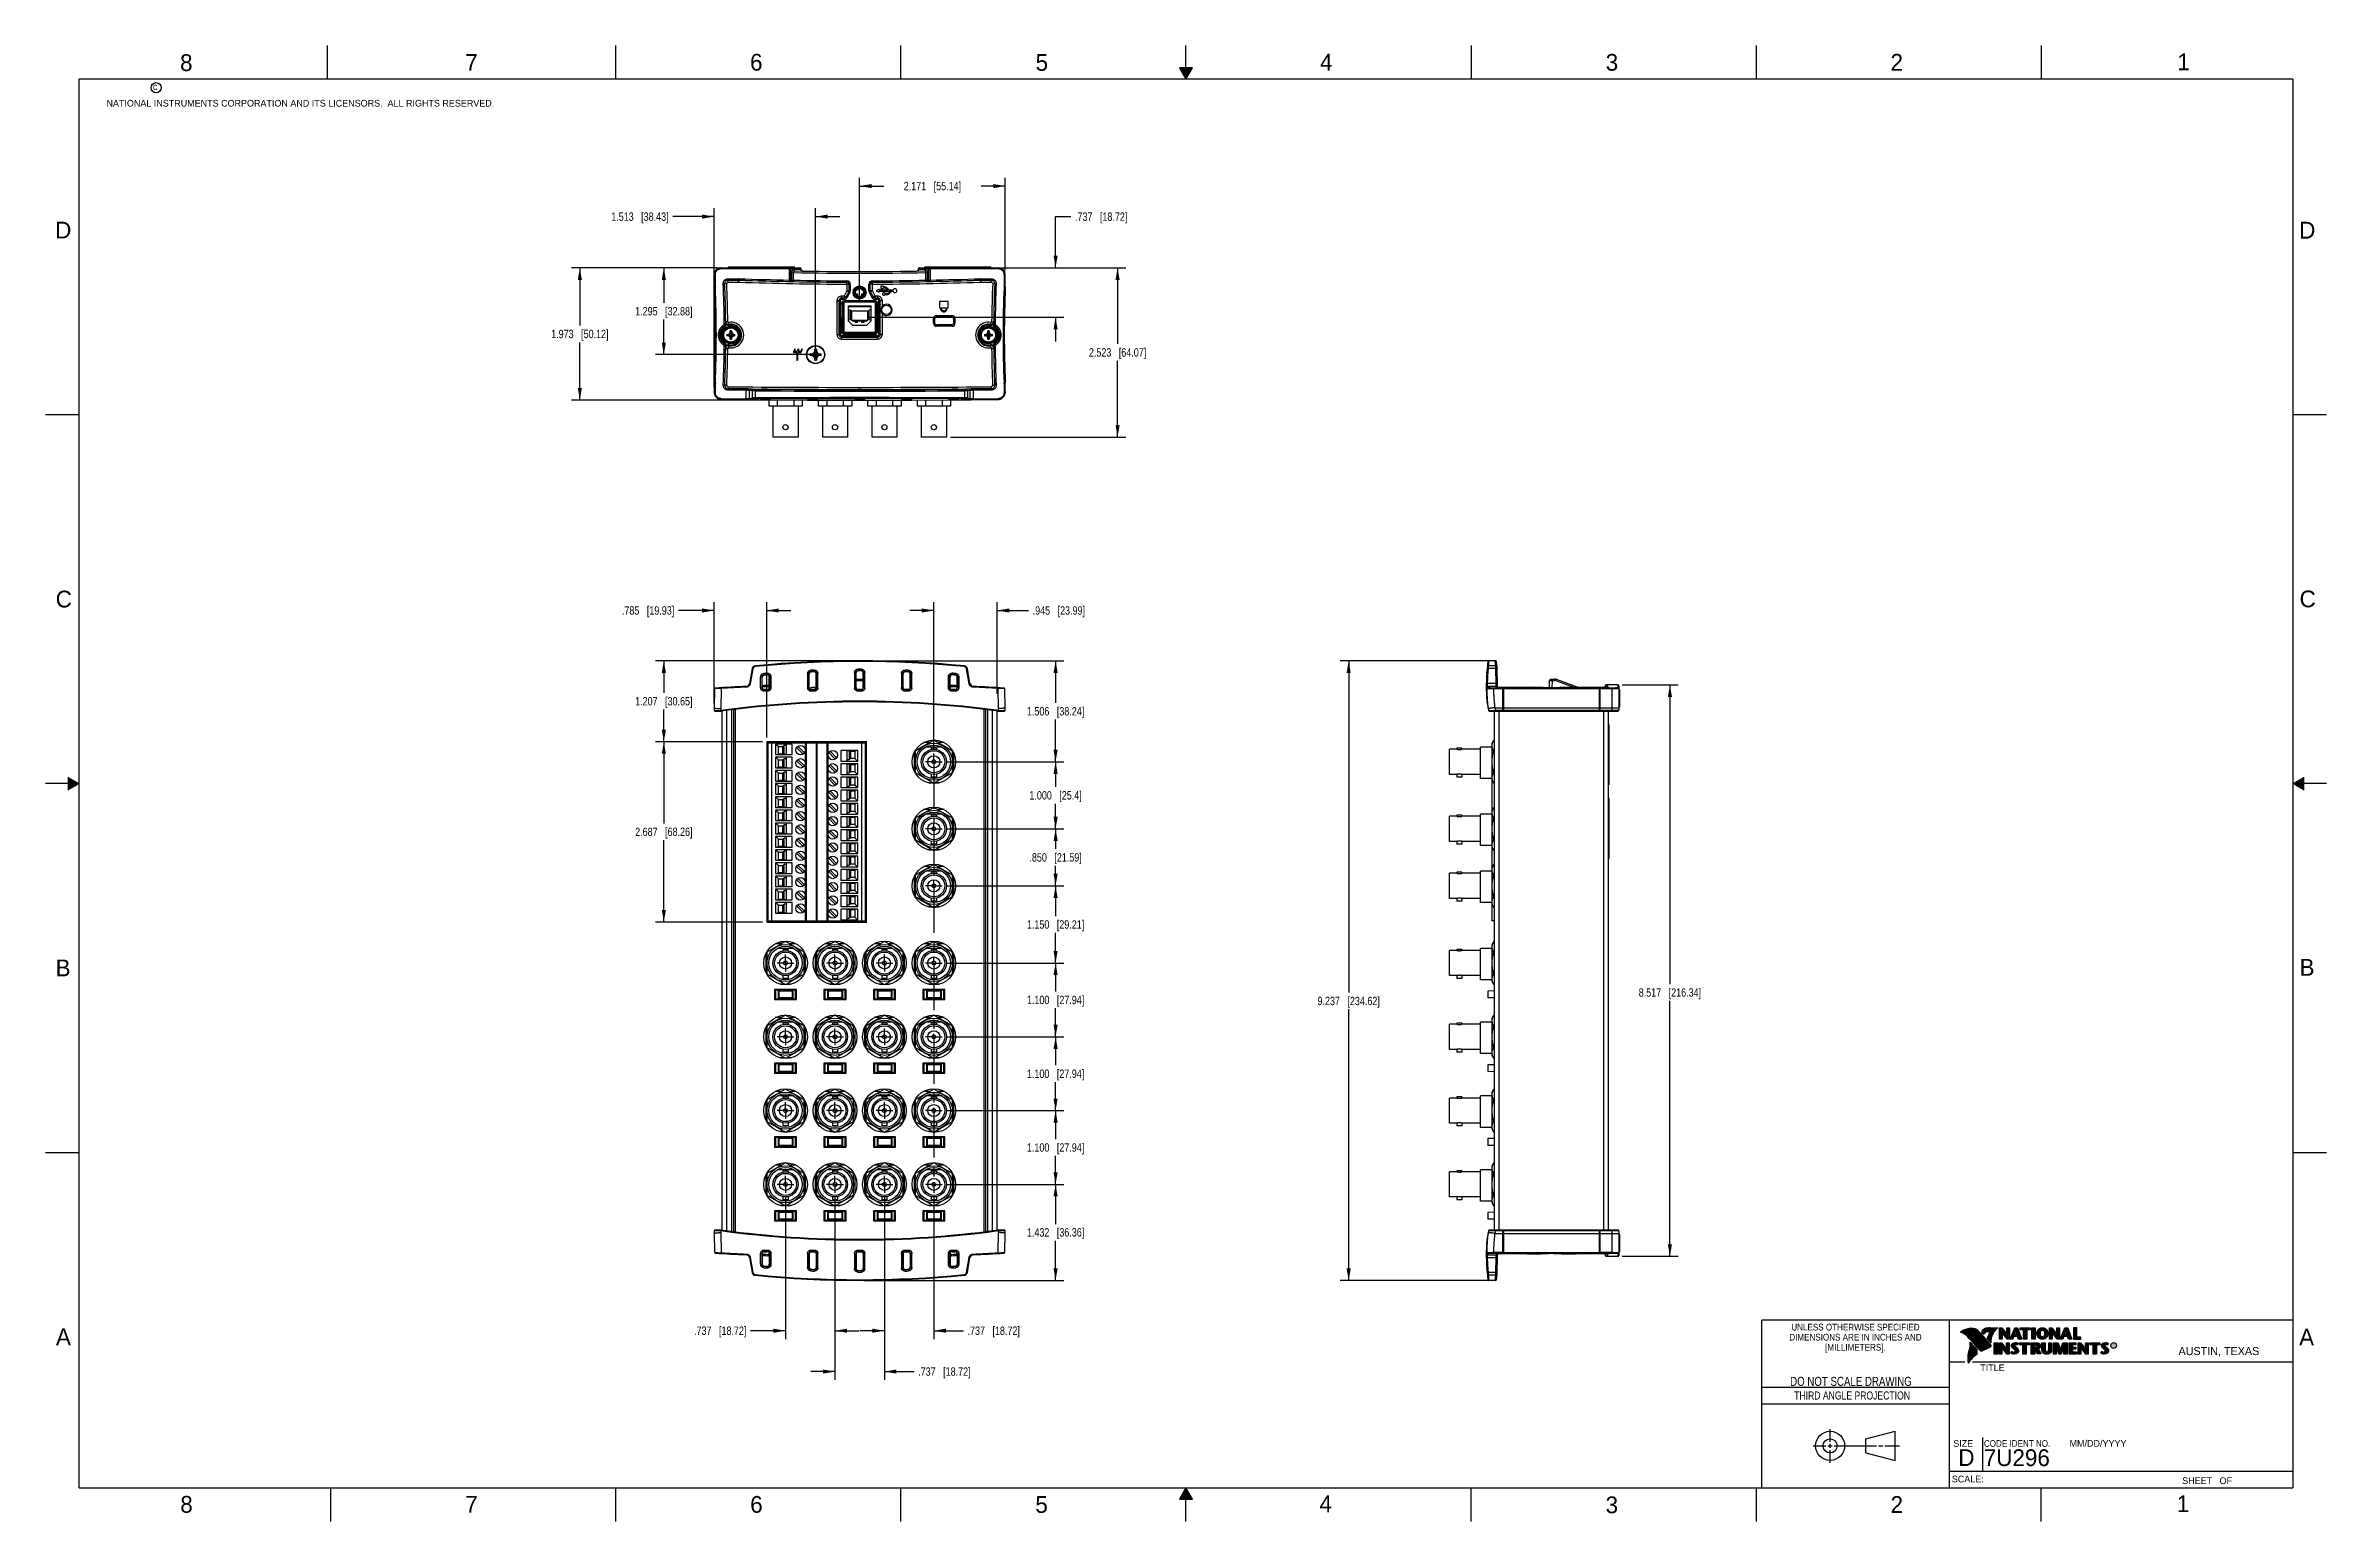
# Model space of a CAD drawing. Header units: inches. Extents: x 0 to 34, y 0 to 22.
import ezdxf

# ---------------------------------------------------------------- set-up
doc = ezdxf.new("R2010")
doc.units = ezdxf.units.IN
doc.header["$LTSCALE"] = 1.87
doc.header["$MEASUREMENT"] = 0
doc.linetypes.add('CENTER', pattern=[0.6, 0.375, -0.075, 0.075, -0.075])
doc.layers.get('0').update_dxf_attribs({"linetype": 'CONTINUOUS'})
doc.layers.add('02___PRT_ALL_AXES', color=7, linetype='CONTINUOUS')
doc.layers.add('DIMENSIONS', color=7, linetype='CONTINUOUS')
doc.styles.get("Standard").update_dxf_attribs({"font": 'txt', "width": 0.8})
doc.styles.add('TEXTSTYLE_2', font='txt')
doc.styles.add('TEXTSTYLE_3', font='txt', dxfattribs={"width": 0.9})
doc.dimstyles.new('DIMSTYLE_1', dxfattribs={"dimtxt": 0.125, "dimasz": 0.18, "dimexe": 0.18, "dimexo": 0.0625, "dimgap": 0.09, "dimtad": 0, "dimtih": 1, "dimtoh": 1, "dimdec": 3, "dimzin": 4, "dimdsep": 46, "dimtxsty": 'STANDARD', "dimblk": '_FILLED', "dimblk1": '_FILLED', "dimblk2": '_FILLED', "dimcen": 0.09, "dimadec": 0, "dimazin": 0, "dimtp": 0.01, "dimtm": 0.01, "dimtfac": 1, "dimtdec": 3, "dimtofl": 0, "dimtmove": 0, "dimatfit": 3, "dimldrblk": '_FILLED', "dimfxl": 1, "dimtolj": 1, "dimtzin": 4, "dimarcsym": 0})

msp = doc.modelspace()

# ---------------------------------------------------------------- texts
at = {"color": 2, "linetype": 'CONTINUOUS', "line_spacing_factor": 0.9}
for s, insert, char_height, width, attachment_point, style in [('8', (2.0046, 21.8713), 0.25, 0.25, 1, 'TEXTSTYLE_2'), ('7', (6.2556, 21.8743), 0.25, 0.25, 1, 'TEXTSTYLE_2'), ('6', (10.5012, 21.8772), 0.25, 0.25, 1, 'TEXTSTYLE_2'), ('5', (14.7577, 21.8747), 0.25, 0.25, 1, 'TEXTSTYLE_2'), ('4', (18.9977, 21.8777), 0.25, 0.25, 1, 'TEXTSTYLE_2'), ('3', (23.257, 21.8759), 0.25, 0.25, 1, 'TEXTSTYLE_2'), ('2', (27.5025, 21.8762), 0.25, 0.25, 1, 'TEXTSTYLE_2'), ('1', (31.7781, 21.8826), 0.25, 0.25, 1, 'TEXTSTYLE_2'), ('NATIONAL INSTRUMENTS CORPORATION AND ITS LICENSORS.  ALL RIGHTS RESERVED.', (0.9071, 21.1911), 0.1, 7.3, 1, 'TEXTSTYLE_2'), ('c', (1.599, 21.4388), 0.1, 0.1, 1, 'TEXTSTYLE_2'), ('D', (0.1424, 19.375), 0.25, 0.25, 1, 'TEXTSTYLE_2'), ('D', (33.5947, 19.3736), 0.25, 0.25, 1, 'TEXTSTYLE_2'), ('C', (0.1508, 13.8746), 0.25, 0.25, 1, 'TEXTSTYLE_2'), ('C', (33.6004, 13.8767), 0.25, 0.25, 1, 'TEXTSTYLE_2'), ('B', (0.1484, 8.3757), 0.25, 0.25, 1, 'TEXTSTYLE_2'), ('B', (33.6006, 8.3845), 0.25, 0.25, 1, 'TEXTSTYLE_2'), ('A', (0.1541, 2.8761), 0.25, 0.25, 1, 'TEXTSTYLE_2'), ('DIMENSIONS ARE IN INCHES AND', (26.9799, 2.7959), 0.1, 2.52, 2, 'TEXTSTYLE_3'), ('UNLESS OTHERWISE SPECIFIED', (26.9799, 2.9459), 0.1, 2.34, 2, 'TEXTSTYLE_3'), ('A', (33.5939, 2.8728), 0.25, 0.25, 1, 'TEXTSTYLE_2'), ('[MILLIMETERS].', (26.9799, 2.6459), 0.1, 1.26, 2, 'TEXTSTYLE_3'), ('R', (30.8076, 2.6413), 0.042, 0.041979, 1, 'TEXTSTYLE_2'), ('AUSTIN, TEXAS', (31.7957, 2.599), 0.12, 1.56, 1, 'TEXTSTYLE_2'), ('TITLE', (28.8397, 2.3397), 0.1, 0.5, 1, 'TEXTSTYLE_2'), ('SIZE', (28.4379, 1.2118), 0.1, 0.4, 1, 'TEXTSTYLE_2'), ('CODE IDENT NO.', (28.8949, 1.2115), 0.1, 1.26, 1, 'TEXTSTYLE_3'), ('MM/DD/YYYY', (30.1721, 1.2121), 0.1, 1, 1, 'TEXTSTYLE_2'), ('SCALE:', (28.4164, 0.6806), 0.1, 0.6, 1, 'TEXTSTYLE_2'), ('8', (2.0074, 0.3791), 0.25, 0.25, 1, 'TEXTSTYLE_2'), ('7', (6.2553, 0.3787), 0.25, 0.25, 1, 'TEXTSTYLE_2'), ('6', (10.5033, 0.3784), 0.25, 0.25, 1, 'TEXTSTYLE_2'), ('5', (14.754, 0.3762), 0.25, 0.25, 1, 'TEXTSTYLE_2'), ('4', (18.9884, 0.3869), 0.25, 0.25, 1, 'TEXTSTYLE_2'), ('3', (23.2555, 0.371), 0.25, 0.25, 1, 'TEXTSTYLE_2'), ('2', (27.5035, 0.3763), 0.25, 0.25, 1, 'TEXTSTYLE_2'), ('1', (31.7706, 0.389), 0.25, 0.25, 1, 'TEXTSTYLE_2'), ('SHEET   OF', (31.8499, 0.6557), 0.1, 1, 1, 'TEXTSTYLE_2')]:
    msp.add_mtext(s, dxfattribs=dict(at, insert=insert, char_height=char_height, width=width, attachment_point=attachment_point, style=style))
at = {"color": 7, "linetype": 'CONTINUOUS', "insert": (26.9127, 2.1549), "char_height": 0.135, "width": 2.16, "attachment_point": 2, "line_spacing_factor": 0.9}
msp.add_mtext('DO NOT SCALE DRAWING', dxfattribs=at)
at = {"color": 2, "linetype": 'CONTINUOUS', "insert": (26.9296, 1.9368), "char_height": 0.12, "width": 2.112, "attachment_point": 2, "line_spacing_factor": 0.9}
msp.add_mtext('THIRD ANGLE PROJECTION', dxfattribs=at)
at = {"color": 7, "linetype": 'CONTINUOUS', "char_height": 0.25, "attachment_point": 1, "line_spacing_factor": 0.9, "style": 'TEXTSTYLE_2'}
for s, insert, width in [('D  ', (28.5128, 1.0764), 0.75), ('7U296', (28.8928, 1.0745), 1.25)]:
    msp.add_mtext(s, dxfattribs=dict(at, insert=insert, width=width))

# ---------------------------------------------------------------- blocks, each defined once
blk = doc.blocks.new('_FILLED')
at = {"color": 0, "linetype": 'BYBLOCK'}
blk.add_solid([(0, 0), (-1, 0.17), (-1, -0.17)], dxfattribs=at)
blk = doc.blocks.new('*D0')
at = {"layer": 'DIMENSIONS', "color": 2, "linetype": 'CONTINUOUS'}
for p, q in [((21.556, 12.829), (19.3, 12.829)), ((19.425, 12.829), (19.425, 7.884)), ((19.425, 3.592), (19.425, 7.634)), ((21.556, 3.592), (19.3, 3.592))]:
    blk.add_line(p, q, dxfattribs=at)
at = {"layer": 'DIMENSIONS', "color": 2, "linetype": 'CONTINUOUS', "xscale": 0.18, "yscale": 0.18, "zscale": 0.18}
for p, rotation in [((19.425, 12.829), 90), ((19.425, 3.592), 270)]:
    blk.add_blockref('_FILLED', p, dxfattribs=dict(at, rotation=rotation))
at = {"layer": 'DIMENSIONS', "color": 2, "linetype": 'CONTINUOUS', "insert": (19.425, 7.821), "char_height": 0.125, "width": 1.425, "attachment_point": 2, "line_spacing_factor": 0.9}
blk.add_mtext('9.237{\\Ftxt.shx;\\W1.000000;\\H0.125000; }[234.62]', dxfattribs=at)
blk = doc.blocks.new('*D1')
at = {"layer": 'DIMENSIONS', "color": 2, "linetype": 'CONTINUOUS'}
for p, q in [((23.502, 12.47), (24.339, 12.47)), ((24.214, 12.47), (24.214, 8.01)), ((24.214, 3.952), (24.214, 7.76)), ((23.502, 3.952), (24.339, 3.952))]:
    blk.add_line(p, q, dxfattribs=at)
at = {"layer": 'DIMENSIONS', "color": 2, "linetype": 'CONTINUOUS', "xscale": 0.18, "yscale": 0.18, "zscale": 0.18}
for p, rotation in [((24.214, 12.47), 90), ((24.214, 3.952), 270)]:
    blk.add_blockref('_FILLED', p, dxfattribs=dict(at, rotation=rotation))
at = {"layer": 'DIMENSIONS', "color": 2, "linetype": 'CONTINUOUS', "insert": (24.214, 7.947), "char_height": 0.125, "width": 1.425, "attachment_point": 2, "line_spacing_factor": 0.9}
blk.add_mtext('8.517{\\Ftxt.shx;\\W1.000000;\\H0.125000; }[216.34]', dxfattribs=at)
blk = doc.blocks.new('*D2')
at = {"layer": 'DIMENSIONS', "color": 2, "linetype": 'CONTINUOUS'}
for p, q in [((14.261, 18.688), (16.105, 18.688)), ((15.98, 18.688), (15.98, 17.552)), ((15.98, 16.165), (15.98, 17.302)), ((13.491, 16.165), (16.105, 16.165))]:
    blk.add_line(p, q, dxfattribs=at)
at = {"layer": 'DIMENSIONS', "color": 2, "linetype": 'CONTINUOUS', "xscale": 0.18, "yscale": 0.18, "zscale": 0.18}
for p, rotation in [((15.98, 18.688), 90), ((15.98, 16.165), 270)]:
    blk.add_blockref('_FILLED', p, dxfattribs=dict(at, rotation=rotation))
at = {"layer": 'DIMENSIONS', "color": 2, "linetype": 'CONTINUOUS', "insert": (15.98, 17.489), "char_height": 0.125, "width": 1.325, "attachment_point": 2, "line_spacing_factor": 0.9}
blk.add_mtext('2.523{\\Ftxt.shx;\\W1.000000;\\H0.125000; }[64.07]', dxfattribs=at)
blk = doc.blocks.new('*D3')
at = {"layer": 'DIMENSIONS', "color": 2, "linetype": 'CONTINUOUS'}
for p, q in [((9.966, 19.451), (9.349, 19.451)), ((9.966, 16.907), (9.966, 19.576)), ((11.479, 17.456), (11.479, 19.576)), ((11.479, 19.451), (11.839, 19.451))]:
    blk.add_line(p, q, dxfattribs=at)
at = {"layer": 'DIMENSIONS', "color": 2, "linetype": 'CONTINUOUS', "xscale": 0.18, "yscale": 0.18, "zscale": 0.18}
blk.add_blockref('_FILLED', (9.966, 19.451), dxfattribs=at)
at = {"layer": 'DIMENSIONS', "color": 2, "linetype": 'CONTINUOUS', "xscale": 0.18, "yscale": 0.18, "zscale": 0.18, "rotation": 180}
blk.add_blockref('_FILLED', (11.479, 19.451), dxfattribs=at)
at = {"layer": 'DIMENSIONS', "color": 2, "linetype": 'CONTINUOUS', "insert": (9.287, 19.513), "char_height": 0.125, "width": 1.325, "attachment_point": 3, "line_spacing_factor": 0.9}
blk.add_mtext('1.513{\\Ftxt.shx;\\W1.000000;\\H0.125000; }[38.43]', dxfattribs=at)
blk = doc.blocks.new('*D4')
at = {"layer": 'DIMENSIONS', "color": 2, "linetype": 'CONTINUOUS'}
for p, q in [((10.011, 18.688), (9.091, 18.688)), ((9.216, 18.688), (9.216, 18.166)), ((9.216, 17.393), (9.216, 17.916)), ((11.416, 17.393), (9.091, 17.393))]:
    blk.add_line(p, q, dxfattribs=at)
at = {"layer": 'DIMENSIONS', "color": 2, "linetype": 'CONTINUOUS', "xscale": 0.18, "yscale": 0.18, "zscale": 0.18}
for p, rotation in [((9.216, 18.688), 90), ((9.216, 17.393), 270)]:
    blk.add_blockref('_FILLED', p, dxfattribs=dict(at, rotation=rotation))
at = {"layer": 'DIMENSIONS', "color": 2, "linetype": 'CONTINUOUS', "insert": (9.216, 18.103), "char_height": 0.125, "width": 1.325, "attachment_point": 2, "line_spacing_factor": 0.9}
blk.add_mtext('1.295{\\Ftxt.shx;\\W1.000000;\\H0.125000; }[32.88]', dxfattribs=at)
blk = doc.blocks.new('*D5')
at = {"layer": 'DIMENSIONS', "color": 2, "linetype": 'CONTINUOUS'}
for p, q in [((12.135, 18.185), (12.135, 20.031)), ((12.135, 19.906), (12.495, 19.906)), ((14.306, 19.906), (13.945, 19.906)), ((14.306, 18.65), (14.306, 20.031))]:
    blk.add_line(p, q, dxfattribs=at)
at = {"layer": 'DIMENSIONS', "color": 2, "linetype": 'CONTINUOUS', "xscale": 0.18, "yscale": 0.18, "zscale": 0.18, "rotation": 180}
blk.add_blockref('_FILLED', (12.135, 19.906), dxfattribs=at)
at = {"layer": 'DIMENSIONS', "color": 2, "linetype": 'CONTINUOUS', "xscale": 0.18, "yscale": 0.18, "zscale": 0.18}
blk.add_blockref('_FILLED', (14.306, 19.906), dxfattribs=at)
at = {"layer": 'DIMENSIONS', "color": 2, "linetype": 'CONTINUOUS', "insert": (13.22, 19.969), "char_height": 0.125, "width": 1.325, "attachment_point": 2, "line_spacing_factor": 0.9}
blk.add_mtext('2.171{\\Ftxt.shx;\\W1.000000;\\H0.125000; }[55.14]', dxfattribs=at)
blk = doc.blocks.new('*D6')
at = {"layer": 'DIMENSIONS', "color": 2, "linetype": 'CONTINUOUS'}
for p, q in [((15.056, 18.688), (15.056, 19.451)), ((15.056, 19.451), (15.283, 19.451)), ((14.261, 18.688), (15.181, 18.688)), ((12.251, 17.951), (15.181, 17.951)), ((15.056, 17.951), (15.056, 17.591))]:
    blk.add_line(p, q, dxfattribs=at)
at = {"layer": 'DIMENSIONS', "color": 2, "linetype": 'CONTINUOUS', "xscale": 0.18, "yscale": 0.18, "zscale": 0.18}
for p, rotation in [((15.056, 18.688), 270), ((15.056, 17.951), 90)]:
    blk.add_blockref('_FILLED', p, dxfattribs=dict(at, rotation=rotation))
at = {"layer": 'DIMENSIONS', "color": 2, "linetype": 'CONTINUOUS', "insert": (15.345, 19.513), "char_height": 0.125, "width": 1.225, "attachment_point": 1, "line_spacing_factor": 0.9}
blk.add_mtext('.737{\\Ftxt.shx;\\W1.000000;\\H0.125000; }[18.72]', dxfattribs=at)
blk = doc.blocks.new('*D7')
at = {"layer": 'DIMENSIONS', "color": 2, "linetype": 'CONTINUOUS'}
for p, q in [((10.011, 18.688), (7.839, 18.688)), ((7.964, 18.688), (7.964, 17.826)), ((7.964, 16.715), (7.964, 17.576)), ((12.1, 16.715), (7.839, 16.715))]:
    blk.add_line(p, q, dxfattribs=at)
at = {"layer": 'DIMENSIONS', "color": 2, "linetype": 'CONTINUOUS', "xscale": 0.18, "yscale": 0.18, "zscale": 0.18}
for p, rotation in [((7.964, 18.688), 90), ((7.964, 16.715), 270)]:
    blk.add_blockref('_FILLED', p, dxfattribs=dict(at, rotation=rotation))
at = {"layer": 'DIMENSIONS', "color": 2, "linetype": 'CONTINUOUS', "insert": (7.964, 17.764), "char_height": 0.125, "width": 1.325, "attachment_point": 2, "line_spacing_factor": 0.9}
blk.add_mtext('1.973{\\Ftxt.shx;\\W1.000000;\\H0.125000; }[50.12]', dxfattribs=at)
blk = doc.blocks.new('*D8')
at = {"layer": 'DIMENSIONS', "color": 2, "linetype": 'CONTINUOUS'}
for p, q in [((10.688, 11.623), (9.091, 11.623)), ((9.216, 11.623), (9.216, 10.404)), ((9.216, 8.935), (9.216, 10.154)), ((10.688, 8.935), (9.091, 8.935))]:
    blk.add_line(p, q, dxfattribs=at)
at = {"layer": 'DIMENSIONS', "color": 2, "linetype": 'CONTINUOUS', "xscale": 0.18, "yscale": 0.18, "zscale": 0.18}
for p, rotation in [((9.216, 11.623), 90), ((9.216, 8.935), 270)]:
    blk.add_blockref('_FILLED', p, dxfattribs=dict(at, rotation=rotation))
at = {"layer": 'DIMENSIONS', "color": 2, "linetype": 'CONTINUOUS', "insert": (9.216, 10.342), "char_height": 0.125, "width": 1.325, "attachment_point": 2, "line_spacing_factor": 0.9}
blk.add_mtext('2.687{\\Ftxt.shx;\\W1.000000;\\H0.125000; }[68.26]', dxfattribs=at)
blk = doc.blocks.new('*D9')
at = {"layer": 'DIMENSIONS', "color": 2, "linetype": 'CONTINUOUS'}
for p, q in [((12.073, 12.829), (9.091, 12.829)), ((9.216, 12.829), (9.216, 12.351)), ((9.216, 11.623), (9.216, 12.101)), ((10.688, 11.623), (9.091, 11.623))]:
    blk.add_line(p, q, dxfattribs=at)
at = {"layer": 'DIMENSIONS', "color": 2, "linetype": 'CONTINUOUS', "xscale": 0.18, "yscale": 0.18, "zscale": 0.18}
for p, rotation in [((9.216, 12.829), 90), ((9.216, 11.623), 270)]:
    blk.add_blockref('_FILLED', p, dxfattribs=dict(at, rotation=rotation))
at = {"layer": 'DIMENSIONS', "color": 2, "linetype": 'CONTINUOUS', "insert": (9.216, 12.289), "char_height": 0.125, "width": 1.325, "attachment_point": 2, "line_spacing_factor": 0.9}
blk.add_mtext('1.207{\\Ftxt.shx;\\W1.000000;\\H0.125000; }[30.65]', dxfattribs=at)
blk = doc.blocks.new('*D10')
at = {"layer": 'DIMENSIONS', "color": 2, "linetype": 'CONTINUOUS'}
for p, q in [((9.966, 12.192), (9.966, 13.704)), ((10.75, 11.685), (10.75, 13.704)), ((9.966, 13.579), (9.434, 13.579)), ((10.75, 13.579), (11.11, 13.579))]:
    blk.add_line(p, q, dxfattribs=at)
at = {"layer": 'DIMENSIONS', "color": 2, "linetype": 'CONTINUOUS', "xscale": 0.18, "yscale": 0.18, "zscale": 0.18}
blk.add_blockref('_FILLED', (9.966, 13.579), dxfattribs=at)
at = {"layer": 'DIMENSIONS', "color": 2, "linetype": 'CONTINUOUS', "xscale": 0.18, "yscale": 0.18, "zscale": 0.18, "rotation": 180}
blk.add_blockref('_FILLED', (10.75, 13.579), dxfattribs=at)
at = {"layer": 'DIMENSIONS', "color": 2, "linetype": 'CONTINUOUS', "insert": (9.371, 13.642), "char_height": 0.125, "width": 1.225, "attachment_point": 3, "line_spacing_factor": 0.9}
blk.add_mtext('.785{\\Ftxt.shx;\\W1.000000;\\H0.125000; }[19.93]', dxfattribs=at)
blk = doc.blocks.new('*D11')
at = {"layer": 'DIMENSIONS', "color": 2, "linetype": 'CONTINUOUS'}
for p, q in [((13.241, 11.512), (13.241, 13.704)), ((14.186, 12.342), (14.186, 13.704)), ((13.241, 13.579), (12.881, 13.579)), ((14.186, 13.579), (14.652, 13.579))]:
    blk.add_line(p, q, dxfattribs=at)
at = {"layer": 'DIMENSIONS', "color": 2, "linetype": 'CONTINUOUS', "xscale": 0.18, "yscale": 0.18, "zscale": 0.18}
blk.add_blockref('_FILLED', (13.241, 13.579), dxfattribs=at)
at = {"layer": 'DIMENSIONS', "color": 2, "linetype": 'CONTINUOUS', "xscale": 0.18, "yscale": 0.18, "zscale": 0.18, "rotation": 180}
blk.add_blockref('_FILLED', (14.186, 13.579), dxfattribs=at)
at = {"layer": 'DIMENSIONS', "color": 2, "linetype": 'CONTINUOUS', "insert": (14.714, 13.642), "char_height": 0.125, "width": 1.225, "attachment_point": 1, "line_spacing_factor": 0.9}
blk.add_mtext('.945{\\Ftxt.shx;\\W1.000000;\\H0.125000; }[23.99]', dxfattribs=at)
blk = doc.blocks.new('*D12')
at = {"layer": 'DIMENSIONS', "color": 2, "linetype": 'CONTINUOUS'}
for p, q in [((12.504, 4.836), (12.504, 2.717)), ((13.241, 4.836), (13.241, 2.717)), ((12.504, 2.842), (12.144, 2.842)), ((13.241, 2.842), (13.681, 2.842))]:
    blk.add_line(p, q, dxfattribs=at)
at = {"layer": 'DIMENSIONS', "color": 2, "linetype": 'CONTINUOUS', "xscale": 0.18, "yscale": 0.18, "zscale": 0.18}
blk.add_blockref('_FILLED', (12.504, 2.842), dxfattribs=at)
at = {"layer": 'DIMENSIONS', "color": 2, "linetype": 'CONTINUOUS', "xscale": 0.18, "yscale": 0.18, "zscale": 0.18, "rotation": 180}
blk.add_blockref('_FILLED', (13.241, 2.842), dxfattribs=at)
at = {"layer": 'DIMENSIONS', "color": 2, "linetype": 'CONTINUOUS', "insert": (13.743, 2.905), "char_height": 0.125, "width": 1.225, "attachment_point": 1, "line_spacing_factor": 0.9}
blk.add_mtext('.737{\\Ftxt.shx;\\W1.000000;\\H0.125000; }[18.72]', dxfattribs=at)
blk = doc.blocks.new('*D13')
at = {"layer": 'DIMENSIONS', "color": 2, "linetype": 'CONTINUOUS'}
for p, q in [((11.03, 4.836), (11.03, 2.717)), ((11.767, 4.836), (11.767, 2.717)), ((11.03, 2.842), (10.509, 2.842)), ((11.767, 2.842), (12.127, 2.842))]:
    blk.add_line(p, q, dxfattribs=at)
at = {"layer": 'DIMENSIONS', "color": 2, "linetype": 'CONTINUOUS', "xscale": 0.18, "yscale": 0.18, "zscale": 0.18}
blk.add_blockref('_FILLED', (11.03, 2.842), dxfattribs=at)
at = {"layer": 'DIMENSIONS', "color": 2, "linetype": 'CONTINUOUS', "xscale": 0.18, "yscale": 0.18, "zscale": 0.18, "rotation": 180}
blk.add_blockref('_FILLED', (11.767, 2.842), dxfattribs=at)
at = {"layer": 'DIMENSIONS', "color": 2, "linetype": 'CONTINUOUS', "insert": (10.447, 2.905), "char_height": 0.125, "width": 1.225, "attachment_point": 3, "line_spacing_factor": 0.9}
blk.add_mtext('.737{\\Ftxt.shx;\\W1.000000;\\H0.125000; }[18.72]', dxfattribs=at)
blk = doc.blocks.new('*D14')
at = {"layer": 'DIMENSIONS', "color": 2, "linetype": 'CONTINUOUS'}
for p, q in [((13.429, 5.024), (15.181, 5.024)), ((15.056, 5.024), (15.056, 4.433)), ((15.056, 3.592), (15.056, 4.183)), ((12.198, 3.592), (15.181, 3.592))]:
    blk.add_line(p, q, dxfattribs=at)
at = {"layer": 'DIMENSIONS', "color": 2, "linetype": 'CONTINUOUS', "xscale": 0.18, "yscale": 0.18, "zscale": 0.18}
for p, rotation in [((15.056, 5.024), 90), ((15.056, 3.592), 270)]:
    blk.add_blockref('_FILLED', p, dxfattribs=dict(at, rotation=rotation))
at = {"layer": 'DIMENSIONS', "color": 2, "linetype": 'CONTINUOUS', "insert": (15.056, 4.371), "char_height": 0.125, "width": 1.325, "attachment_point": 2, "line_spacing_factor": 0.9}
blk.add_mtext('1.432{\\Ftxt.shx;\\W1.000000;\\H0.125000; }[36.36]', dxfattribs=at)
blk = doc.blocks.new('*D15')
at = {"layer": 'DIMENSIONS', "color": 2, "linetype": 'CONTINUOUS'}
for p, q in [((13.429, 9.474), (15.181, 9.474)), ((15.056, 9.474), (15.056, 9.024)), ((15.056, 8.324), (15.056, 8.774)), ((13.429, 8.324), (15.181, 8.324))]:
    blk.add_line(p, q, dxfattribs=at)
at = {"layer": 'DIMENSIONS', "color": 2, "linetype": 'CONTINUOUS', "xscale": 0.18, "yscale": 0.18, "zscale": 0.18}
for p, rotation in [((15.056, 9.474), 90), ((15.056, 8.324), 270)]:
    blk.add_blockref('_FILLED', p, dxfattribs=dict(at, rotation=rotation))
at = {"layer": 'DIMENSIONS', "color": 2, "linetype": 'CONTINUOUS', "insert": (15.056, 8.961), "char_height": 0.125, "width": 1.325, "attachment_point": 2, "line_spacing_factor": 0.9}
blk.add_mtext('1.150{\\Ftxt.shx;\\W1.000000;\\H0.125000; }[29.21]', dxfattribs=at)
blk = doc.blocks.new('*D16')
at = {"layer": 'DIMENSIONS', "color": 2, "linetype": 'CONTINUOUS'}
for p, q in [((13.429, 6.124), (15.181, 6.124)), ((15.056, 6.124), (15.056, 5.699)), ((15.056, 5.024), (15.056, 5.449)), ((13.429, 5.024), (15.181, 5.024))]:
    blk.add_line(p, q, dxfattribs=at)
at = {"layer": 'DIMENSIONS', "color": 2, "linetype": 'CONTINUOUS', "xscale": 0.18, "yscale": 0.18, "zscale": 0.18}
for p, rotation in [((15.056, 6.124), 90), ((15.056, 5.024), 270)]:
    blk.add_blockref('_FILLED', p, dxfattribs=dict(at, rotation=rotation))
at = {"layer": 'DIMENSIONS', "color": 2, "linetype": 'CONTINUOUS', "insert": (15.056, 5.636), "char_height": 0.125, "width": 1.325, "attachment_point": 2, "line_spacing_factor": 0.9}
blk.add_mtext('1.100{\\Ftxt.shx;\\W1.000000;\\H0.125000; }[27.94]', dxfattribs=at)
blk = doc.blocks.new('*D17')
at = {"layer": 'DIMENSIONS', "color": 2, "linetype": 'CONTINUOUS'}
for p, q in [((13.429, 8.324), (15.181, 8.324)), ((15.056, 8.324), (15.056, 7.899)), ((15.056, 7.224), (15.056, 7.649)), ((13.429, 7.224), (15.181, 7.224))]:
    blk.add_line(p, q, dxfattribs=at)
at = {"layer": 'DIMENSIONS', "color": 2, "linetype": 'CONTINUOUS', "xscale": 0.18, "yscale": 0.18, "zscale": 0.18}
for p, rotation in [((15.056, 8.324), 90), ((15.056, 7.224), 270)]:
    blk.add_blockref('_FILLED', p, dxfattribs=dict(at, rotation=rotation))
at = {"layer": 'DIMENSIONS', "color": 2, "linetype": 'CONTINUOUS', "insert": (15.056, 7.836), "char_height": 0.125, "width": 1.325, "attachment_point": 2, "line_spacing_factor": 0.9}
blk.add_mtext('1.100{\\Ftxt.shx;\\W1.000000;\\H0.125000; }[27.94]', dxfattribs=at)
blk = doc.blocks.new('*D18')
at = {"layer": 'DIMENSIONS', "color": 2, "linetype": 'CONTINUOUS'}
for p, q in [((13.429, 7.224), (15.181, 7.224)), ((15.056, 7.224), (15.056, 6.799)), ((15.056, 6.124), (15.056, 6.549)), ((13.429, 6.124), (15.181, 6.124))]:
    blk.add_line(p, q, dxfattribs=at)
at = {"layer": 'DIMENSIONS', "color": 2, "linetype": 'CONTINUOUS', "xscale": 0.18, "yscale": 0.18, "zscale": 0.18}
for p, rotation in [((15.056, 7.224), 90), ((15.056, 6.124), 270)]:
    blk.add_blockref('_FILLED', p, dxfattribs=dict(at, rotation=rotation))
at = {"layer": 'DIMENSIONS', "color": 2, "linetype": 'CONTINUOUS', "insert": (15.056, 6.736), "char_height": 0.125, "width": 1.325, "attachment_point": 2, "line_spacing_factor": 0.9}
blk.add_mtext('1.100{\\Ftxt.shx;\\W1.000000;\\H0.125000; }[27.94]', dxfattribs=at)
blk = doc.blocks.new('*D19')
at = {"layer": 'DIMENSIONS', "color": 2, "linetype": 'CONTINUOUS'}
for p, q in [((13.429, 10.324), (15.181, 10.324)), ((15.056, 10.324), (15.056, 10.024)), ((15.056, 9.474), (15.056, 9.774)), ((13.429, 9.474), (15.181, 9.474))]:
    blk.add_line(p, q, dxfattribs=at)
at = {"layer": 'DIMENSIONS', "color": 2, "linetype": 'CONTINUOUS', "xscale": 0.18, "yscale": 0.18, "zscale": 0.18}
for p, rotation in [((15.056, 10.324), 90), ((15.056, 9.474), 270)]:
    blk.add_blockref('_FILLED', p, dxfattribs=dict(at, rotation=rotation))
at = {"layer": 'DIMENSIONS', "color": 2, "linetype": 'CONTINUOUS', "insert": (15.056, 9.961), "char_height": 0.125, "width": 1.225, "attachment_point": 2, "line_spacing_factor": 0.9}
blk.add_mtext('.850{\\Ftxt.shx;\\W1.000000;\\H0.125000; }[21.59]', dxfattribs=at)
blk = doc.blocks.new('*D20')
at = {"layer": 'DIMENSIONS', "color": 2, "linetype": 'CONTINUOUS'}
for p, q in [((13.429, 11.324), (15.181, 11.324)), ((15.056, 11.324), (15.056, 10.949)), ((15.056, 10.324), (15.056, 10.699)), ((13.429, 10.324), (15.181, 10.324))]:
    blk.add_line(p, q, dxfattribs=at)
at = {"layer": 'DIMENSIONS', "color": 2, "linetype": 'CONTINUOUS', "xscale": 0.18, "yscale": 0.18, "zscale": 0.18}
for p, rotation in [((15.056, 11.324), 90), ((15.056, 10.324), 270)]:
    blk.add_blockref('_FILLED', p, dxfattribs=dict(at, rotation=rotation))
at = {"layer": 'DIMENSIONS', "color": 2, "linetype": 'CONTINUOUS', "insert": (15.056, 10.886), "char_height": 0.125, "width": 1.225, "attachment_point": 2, "line_spacing_factor": 0.9}
blk.add_mtext('1.000{\\Ftxt.shx;\\W1.000000;\\H0.125000; }[25.4]', dxfattribs=at)
blk = doc.blocks.new('*D21')
at = {"layer": 'DIMENSIONS', "color": 2, "linetype": 'CONTINUOUS'}
for p, q in [((12.198, 12.829), (15.181, 12.829)), ((15.056, 12.829), (15.056, 12.202)), ((15.056, 11.324), (15.056, 11.952)), ((13.429, 11.324), (15.181, 11.324))]:
    blk.add_line(p, q, dxfattribs=at)
at = {"layer": 'DIMENSIONS', "color": 2, "linetype": 'CONTINUOUS', "xscale": 0.18, "yscale": 0.18, "zscale": 0.18}
for p, rotation in [((15.056, 12.829), 90), ((15.056, 11.324), 270)]:
    blk.add_blockref('_FILLED', p, dxfattribs=dict(at, rotation=rotation))
at = {"layer": 'DIMENSIONS', "color": 2, "linetype": 'CONTINUOUS', "insert": (15.056, 12.139), "char_height": 0.125, "width": 1.325, "attachment_point": 2, "line_spacing_factor": 0.9}
blk.add_mtext('1.506{\\Ftxt.shx;\\W1.000000;\\H0.125000; }[38.24]', dxfattribs=at)
blk = doc.blocks.new('*D22')
at = {"layer": 'DIMENSIONS', "color": 2, "linetype": 'CONTINUOUS'}
for p, q in [((11.767, 4.836), (11.767, 2.108)), ((12.504, 4.836), (12.504, 2.108)), ((11.767, 2.233), (11.407, 2.233)), ((12.504, 2.233), (12.946, 2.233))]:
    blk.add_line(p, q, dxfattribs=at)
at = {"layer": 'DIMENSIONS', "color": 2, "linetype": 'CONTINUOUS', "xscale": 0.18, "yscale": 0.18, "zscale": 0.18}
blk.add_blockref('_FILLED', (11.767, 2.233), dxfattribs=at)
at = {"layer": 'DIMENSIONS', "color": 2, "linetype": 'CONTINUOUS', "xscale": 0.18, "yscale": 0.18, "zscale": 0.18, "rotation": 180}
blk.add_blockref('_FILLED', (12.504, 2.233), dxfattribs=at)
at = {"layer": 'DIMENSIONS', "color": 2, "linetype": 'CONTINUOUS', "insert": (13.008, 2.296), "char_height": 0.125, "width": 1.225, "attachment_point": 1, "line_spacing_factor": 0.9}
blk.add_mtext('.737{\\Ftxt.shx;\\W1.000000;\\H0.125000; }[18.72]', dxfattribs=at)

# ---------------------------------------------------------------- dimensions: what is measured, and where the dimension line sits
at = {"layer": 'DIMENSIONS', "color": 2, "linetype": 'CONTINUOUS'}
for base, p1, p2, angle, picture, middle in [((12.1347, 19.9065), (14.3057, 18.6504), (12.1347, 18.185), 180, '*D5', (13.0702, 19.9065)), ((15.0557, 17.9507), (14.2607, 18.6879), (12.2505, 17.9507), 270, '*D6', (15.9579, 19.4509)), ((7.9644, 16.7145), (10.0108, 18.6879), (12.0996, 16.7145), 270, '*D7', (7.8144, 17.7012)), ((9.2157421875, 17.3933554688), (10.0107887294, 18.6878554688), (11.4162421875, 17.3933554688), 270, '*D4', (9.0657421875, 18.0406054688)), ((15.9798705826, 18.6878554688), (13.4912421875, 16.1653554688), (14.2606956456, 18.6878554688), 90, '*D2', (15.8298705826, 17.4266054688)), ((9.965742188, 13.5794375), (10.750242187, 11.685287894), (9.965742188, 12.1919375), 180, '*D10', (8.508694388, 13.5794375)), ((9.2157, 12.8294), (10.6877, 11.6228), (12.0732, 12.8294), 90, '*D9', (9.0657, 12.2261)), ((15.0557421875, 12.8294375), (13.4288421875, 11.3239375), (12.1982421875, 12.8294375), 90, '*D21', (14.9057421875, 12.0766875)), ((19.4255, 12.8294), (21.5557, 3.5924), (21.5557, 12.8294), 90, '*D0', (19.2755, 7.7587)), ((24.21404, 12.46966), (23.50154, 3.95221), (23.50154, 12.46966), 90, '*D1', (24.06404, 7.88454)), ((9.21574, 8.93531), (10.68774, 11.62279), (10.68774, 8.93531), 270, '*D8', (9.06574, 10.27905)), ((15.0557, 11.3239), (13.4288, 10.3239), (13.4288, 11.3239), 90, '*D20', (14.9057, 10.8239)), ((15.0557, 10.3239), (13.4288, 9.4739), (13.4288, 10.3239), 90, '*D19', (14.9307, 9.8989)), ((15.0557, 8.3239), (13.4288, 9.4739), (13.4288, 8.3239), 270, '*D15', (14.9057, 8.8989)), ((15.0557, 7.2239), (13.4288, 8.3239), (13.4288, 7.2239), 270, '*D17', (14.9057, 7.7739)), ((15.0557, 7.2239), (13.4288, 6.1239), (13.4288, 7.2239), 90, '*D18', (14.9057, 6.6739)), ((15.0557, 6.1239), (13.4288, 5.0239), (13.4288, 6.1239), 90, '*D16', (14.9057, 5.5739)), ((11.0302, 2.8424), (11.7672, 4.8363), (11.0302, 4.8363), 180, '*D13', (9.5845, 2.8424)), ((12.5042, 2.8424), (13.2412, 4.8363), (12.5042, 4.8363), 180, '*D12', (14.3558, 2.8424)), ((15.0557421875, 3.5924375), (13.4288421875, 5.0239375), (12.1982421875, 3.5924375), 270, '*D14', (14.9057421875, 4.3081875))]:
    dim = msp.add_linear_dim(base=base, p1=p1, p2=p2, angle=angle, dimstyle='DIMSTYLE_1', dxfattribs=at)
    dim.commit()
    dim.dimension.update_dxf_attribs({"geometry": picture, "text_midpoint": middle, "dimtype": 160})
for base, p1, p2, picture, middle in [((11.4787, 19.4509), (9.9657, 16.9068), (11.4787, 17.4559), '*D3', (8.3241, 19.4509)), ((14.185742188, 13.5794375), (13.241242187, 11.5115375), (14.185742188, 12.3419375), '*D11', (15.326952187, 13.5794375)), ((12.5042, 2.2333), (11.7672, 4.8363), (12.5042, 4.8363), '*D22', (13.6205, 2.2333))]:
    dim = msp.add_linear_dim(base=base, p1=p1, p2=p2, dimstyle='DIMSTYLE_1', dxfattribs=at)
    dim.commit()
    dim.dimension.update_dxf_attribs({"geometry": picture, "text_midpoint": middle, "dimtype": 160})

# ---------------------------------------------------------------- linework, layer by layer
at = {"color": 2, "linetype": 'CONTINUOUS'}
for p, q in [((4.2, 21.5), (4.2, 22)), ((8.5, 21.5), (8.5, 22)), ((12.75, 21.5), (12.75, 22)), ((17, 21.5), (17, 22)), ((21.25, 22), (21.25, 21.5)), ((25.5, 22), (25.5, 21.5)), ((29.75, 22), (29.75, 21.5)), ((16.902, 21.6697), (17, 21.5)), ((17.098, 21.6697), (16.902, 21.6697)), ((16.9076, 21.66), (17.0924, 21.66)), ((16.9134, 21.65), (17.0866, 21.65)), ((16.9192, 21.64), (17.0808, 21.64)), ((16.925, 21.63), (17.0751, 21.63)), ((16.9307, 21.62), (17.0693, 21.62)), ((16.9365, 21.61), (17.0635, 21.61)), ((16.9423, 21.6), (17.0578, 21.6)), ((16.9481, 21.59), (17.052, 21.59)), ((16.9538, 21.58), (17.0462, 21.58)), ((16.9596, 21.57), (17.0404, 21.57)), ((16.9654, 21.56), (17.0347, 21.56)), ((16.9712, 21.55), (17.0289, 21.55)), ((16.9769, 21.54), (17.0231, 21.54)), ((16.9827, 21.53), (17.0173, 21.53)), ((16.9885, 21.52), (17.0116, 21.52)), ((16.9942, 21.51), (17.0058, 21.51)), ((17, 21.5), (17.098, 21.6697)), ((0, 16.5), (0.5, 16.5)), ((33.5, 16.5), (34, 16.5)), ((0.5, 11), (0, 11)), ((0.3303, 11.09), (0.3441, 11.09)), ((0.3303, 11.08), (0.3614, 11.08)), ((0.3303, 11.07), (0.3788, 11.07)), ((0.3303, 11.06), (0.3961, 11.06)), ((0.3303, 11.05), (0.4134, 11.05)), ((0.3303, 11.04), (0.4307, 11.04)), ((0.3303, 11.03), (0.448, 11.03)), ((0.3303, 11.02), (0.4654, 11.02)), ((0.3303, 11.01), (0.4827, 11.01)), ((0.3303, 10.99), (0.4827, 10.99)), ((0.3303, 10.98), (0.4654, 10.98)), ((0.3303, 10.97), (0.448, 10.97)), ((0.3303, 10.96), (0.4307, 10.96)), ((0.3303, 10.95), (0.4134, 10.95)), ((0.3303, 10.94), (0.3961, 10.94)), ((0.3303, 10.93), (0.3788, 10.93)), ((0.3303, 10.92), (0.3614, 10.92)), ((0.3303, 10.91), (0.3441, 10.91)), ((34, 11), (33.5, 11)), ((33.5173, 11.01), (33.6697, 11.01)), ((33.5173, 10.99), (33.6697, 10.99)), ((33.5347, 11.02), (33.6697, 11.02)), ((33.5347, 10.98), (33.6697, 10.98)), ((33.552, 11.03), (33.6697, 11.03)), ((33.552, 10.97), (33.6697, 10.97)), ((33.5693, 11.04), (33.6697, 11.04)), ((33.5693, 10.96), (33.6697, 10.96)), ((33.5866, 11.05), (33.6697, 11.05)), ((33.5866, 10.95), (33.6697, 10.95)), ((33.6039, 11.06), (33.6697, 11.06)), ((33.6039, 10.94), (33.6697, 10.94)), ((33.6213, 11.07), (33.6697, 11.07)), ((33.6213, 10.93), (33.6697, 10.93)), ((33.6386, 11.08), (33.6697, 11.08)), ((33.6386, 10.92), (33.6697, 10.92)), ((33.6559, 11.09), (33.6697, 11.09)), ((33.6559, 10.91), (33.6697, 10.91)), ((0, 5.5), (0.5, 5.5)), ((33.5, 5.5), (34, 5.5)), ((28.556, 2.8217), (28.556, 2.8246)), ((28.5629, 2.8193), (28.5629, 2.8291)), ((28.5698, 2.8166), (28.5698, 2.8333)), ((28.5766, 2.8137), (28.5766, 2.8374)), ((28.5835, 2.8105), (28.5835, 2.8412)), ((28.5904, 2.8071), (28.5904, 2.8449)), ((28.5972, 2.8034), (28.5972, 2.8479)), ((28.6041, 2.7994), (28.6041, 2.8508)), ((28.6109, 2.7952), (28.6109, 2.8535)), ((28.6178, 2.7906), (28.6178, 2.856)), ((28.6247, 2.7856), (28.6247, 2.8584)), ((28.6315, 2.7803), (28.6315, 2.8606)), ((28.6384, 2.7747), (28.6384, 2.8626)), ((28.6453, 2.7685), (28.6453, 2.8645)), ((28.6521, 2.762), (28.6521, 2.8662)), ((28.659, 2.7548), (28.659, 2.8679)), ((28.6659, 2.7474), (28.6659, 2.8695)), ((28.6727, 2.7398), (28.6727, 2.8708)), ((28.6796, 2.7323), (28.6796, 2.8719)), ((28.6865, 2.7247), (28.6865, 2.8727)), ((28.6933, 2.717), (28.6933, 2.8732)), ((28.7002, 2.7092), (28.7002, 2.8734)), ((28.707, 2.7014), (28.707, 2.8733)), ((28.7139, 2.6936), (28.7139, 2.873)), ((28.7208, 2.6856), (28.7208, 2.8724)), ((28.7276, 2.6776), (28.7276, 2.8716)), ((28.7345, 2.6696), (28.7345, 2.8704)), ((28.7414, 2.6615), (28.7414, 2.869)), ((28.7482, 2.6533), (28.7482, 2.8677)), ((28.7551, 2.6452), (28.7551, 2.8659)), ((28.762, 2.6372), (28.762, 2.8638)), ((28.7688, 2.6293), (28.7688, 2.8611)), ((28.7757, 2.6214), (28.7757, 2.858)), ((28.7826, 2.6137), (28.7826, 2.8543)), ((28.7894, 2.606), (28.7894, 2.8501)), ((28.7963, 2.5985), (28.7963, 2.8451)), ((28.8031, 2.591), (28.8031, 2.8394)), ((28.81, 2.5836), (28.81, 2.8328)), ((28.8169, 2.5762), (28.8169, 2.8253)), ((28.8237, 2.569), (28.8237, 2.8181)), ((28.8306, 2.5618), (28.8306, 2.8109)), ((28.8375, 2.5556), (28.8375, 2.8037)), ((28.8443, 2.5505), (28.8443, 2.7965)), ((28.8512, 2.5472), (28.8512, 2.7893)), ((28.8581, 2.5466), (28.8581, 2.782)), ((28.8865, 2.792), (28.8631, 2.8194)), ((28.8649, 2.5483), (28.8649, 2.7748)), ((28.8878, 2.7979), (28.8682, 2.8209)), ((28.8718, 2.8167), (28.8718, 2.8343)), ((28.8718, 2.5513), (28.8718, 2.7675)), ((28.8786, 2.8086), (28.8786, 2.8464)), ((28.8786, 2.5541), (28.8786, 2.7602)), ((28.8855, 2.8005), (28.8855, 2.854)), ((28.8855, 2.557), (28.8855, 2.7523)), ((28.8924, 2.8003), (28.8924, 2.8594)), ((28.8924, 2.5599), (28.8924, 2.744)), ((28.8992, 2.8044), (28.8992, 2.8634)), ((28.8992, 2.5628), (28.8992, 2.7357)), ((28.9061, 2.8094), (28.9061, 2.8668)), ((28.9061, 2.5659), (28.9061, 2.7274)), ((28.913, 2.8153), (28.913, 2.8696)), ((28.9198, 2.8223), (28.9198, 2.8719)), ((28.9267, 2.8275), (28.9267, 2.8737)), ((28.9336, 2.8311), (28.9336, 2.875)), ((28.9404, 2.8335), (28.9404, 2.8759)), ((28.962, 2.7048), (28.9438, 2.7257)), ((28.9473, 2.834), (28.9473, 2.8769)), ((28.9657, 2.7079), (28.9496, 2.7264)), ((28.9542, 2.8327), (28.9542, 2.8778)), ((28.9542, 2.7212), (28.9542, 2.7362)), ((28.961, 2.8306), (28.961, 2.8785)), ((28.961, 2.7133), (28.961, 2.7519)), ((28.9679, 2.8292), (28.9679, 2.8791)), ((28.9679, 2.7053), (28.9679, 2.7699)), ((28.9747, 2.8285), (28.9747, 2.8796)), ((28.9747, 2.697), (28.9747, 2.7823)), ((28.9816, 2.828), (28.9816, 2.88)), ((28.9816, 2.689), (28.9816, 2.7889)), ((28.9844, 2.885), (29.1009, 2.8868)), ((28.9845, 2.8802), (29.0882, 2.8817)), ((28.9885, 2.8278), (28.9885, 2.8802)), ((28.9885, 2.6813), (28.9885, 2.7921)), ((28.9953, 2.8276), (28.9953, 2.8803)), ((28.9953, 2.6998), (28.9953, 2.7939)), ((29.0022, 2.8263), (29.0022, 2.8804)), ((29.0022, 2.7448), (29.0022, 2.795)), ((29.0091, 2.822), (29.0091, 2.8805)), ((29.0091, 2.7642), (29.0091, 2.7954)), ((29.0159, 2.7805), (29.0159, 2.8806)), ((29.0228, 2.7947), (29.0228, 2.8807)), ((29.0297, 2.8073), (29.0297, 2.8808)), ((29.0365, 2.8188), (29.0365, 2.881)), ((29.0434, 2.8293), (29.0434, 2.8811)), ((29.0502, 2.8389), (29.0502, 2.8812)), ((29.0571, 2.8479), (29.0571, 2.8813)), ((29.064, 2.8562), (29.064, 2.8814)), ((29.0708, 2.8641), (29.0708, 2.8815)), ((29.0777, 2.8714), (29.0777, 2.8816)), ((29.1256, 2.8852), (29.1624, 2.8852)), ((29.1256, 2.7166), (29.1256, 2.8852)), ((29.1305, 2.8804), (29.16, 2.8804)), ((29.1305, 2.7215), (29.1305, 2.8804)), ((29.1604, 2.7215), (29.1305, 2.7215)), ((29.1395, 2.7215), (29.1395, 2.8804)), ((29.1462, 2.7215), (29.1462, 2.8804)), ((29.1529, 2.7215), (29.1529, 2.8804)), ((29.1604, 2.8299), (29.1596, 2.8804)), ((29.16, 2.8804), (29.2402, 2.7746)), ((29.2438, 2.7215), (29.1604, 2.8299)), ((29.1604, 2.8299), (29.1604, 2.7215)), ((29.1624, 2.8852), (29.2354, 2.7891)), ((29.2414, 2.7166), (29.1653, 2.8156)), ((29.1653, 2.8156), (29.1653, 2.7166)), ((29.1663, 2.8222), (29.1663, 2.872)), ((29.173, 2.8135), (29.173, 2.8632)), ((29.1798, 2.8048), (29.1798, 2.8543)), ((29.1865, 2.7961), (29.1865, 2.8455)), ((29.1932, 2.7873), (29.1932, 2.8367)), ((29.1999, 2.7786), (29.1999, 2.8278)), ((29.2066, 2.7699), (29.2066, 2.819)), ((29.2133, 2.7612), (29.2133, 2.8101)), ((29.22, 2.7525), (29.22, 2.8013)), ((29.2267, 2.7437), (29.2267, 2.7924)), ((29.2334, 2.735), (29.2334, 2.7836)), ((29.2354, 2.8852), (29.2754, 2.8852)), ((29.2354, 2.7891), (29.2354, 2.8852)), ((29.2402, 2.8804), (29.2705, 2.8804)), ((29.2402, 2.7746), (29.2402, 2.8804)), ((29.2402, 2.7263), (29.2402, 2.7746)), ((29.2705, 2.7215), (29.2438, 2.7215)), ((29.2469, 2.7215), (29.2469, 2.8804)), ((29.2536, 2.7215), (29.2536, 2.8804)), ((29.2603, 2.7215), (29.2603, 2.8804)), ((29.267, 2.7215), (29.267, 2.8804)), ((29.2705, 2.8804), (29.2705, 2.7215)), ((29.2754, 2.8852), (29.2754, 2.7166)), ((29.2853, 2.7167), (29.3541, 2.8851)), ((29.2926, 2.7216), (29.3574, 2.8802)), ((29.3219, 2.7216), (29.2926, 2.7216)), ((29.3006, 2.7216), (29.3006, 2.7411)), ((29.3073, 2.7216), (29.3073, 2.7575)), ((29.314, 2.7216), (29.314, 2.774)), ((29.3207, 2.7216), (29.3207, 2.7904)), ((29.3381, 2.7618), (29.3219, 2.7216)), ((29.3414, 2.7569), (29.3252, 2.7167)), ((29.3274, 2.7353), (29.3274, 2.8068)), ((29.3341, 2.752), (29.3341, 2.8232)), ((29.3968, 2.7618), (29.3381, 2.7618)), ((29.3408, 2.7618), (29.3408, 2.8396)), ((29.3933, 2.7569), (29.3414, 2.7569)), ((29.3434, 2.7787), (29.365, 2.8486)), ((29.3918, 2.7787), (29.3434, 2.7787)), ((29.3475, 2.7921), (29.3475, 2.8561)), ((29.3475, 2.7618), (29.3475, 2.7787)), ((29.35, 2.7836), (29.3686, 2.8438)), ((29.3854, 2.7836), (29.35, 2.7836)), ((29.3541, 2.8851), (29.3967, 2.8851)), ((29.3543, 2.8139), (29.3543, 2.8725)), ((29.3543, 2.7618), (29.3543, 2.7787)), ((29.3574, 2.8802), (29.3933, 2.8802)), ((29.361, 2.8356), (29.361, 2.8802)), ((29.361, 2.7618), (29.361, 2.7787)), ((29.365, 2.8486), (29.3728, 2.8486)), ((29.3677, 2.8486), (29.3677, 2.8802)), ((29.3677, 2.7618), (29.3677, 2.7787)), ((29.3686, 2.8438), (29.3691, 2.8438)), ((29.3691, 2.8438), (29.3854, 2.7836)), ((29.3728, 2.8486), (29.3918, 2.7787)), ((29.3744, 2.8428), (29.3744, 2.8802)), ((29.3744, 2.7618), (29.3744, 2.7787)), ((29.3811, 2.8181), (29.3811, 2.8802)), ((29.3811, 2.7618), (29.3811, 2.7787)), ((29.3878, 2.7935), (29.3878, 2.8802)), ((29.3878, 2.7618), (29.3878, 2.7787)), ((29.3933, 2.8802), (29.4535, 2.7216)), ((29.4068, 2.7167), (29.3933, 2.7569)), ((29.3945, 2.7618), (29.3945, 2.877)), ((29.3967, 2.8851), (29.4606, 2.7167)), ((29.4103, 2.7216), (29.3968, 2.7618)), ((29.4012, 2.7485), (29.4012, 2.8593)), ((29.4079, 2.7286), (29.4079, 2.8416)), ((29.4535, 2.7216), (29.4103, 2.7216)), ((29.4147, 2.7216), (29.4147, 2.8239)), ((29.4214, 2.7216), (29.4214, 2.8063)), ((29.4281, 2.7216), (29.4281, 2.7886)), ((29.4348, 2.7216), (29.4348, 2.7709)), ((29.4357, 2.8851), (29.584, 2.8851)), ((29.4357, 2.8537), (29.4357, 2.8851)), ((29.4843, 2.8537), (29.4357, 2.8537)), ((29.4406, 2.8802), (29.5791, 2.8802)), ((29.4406, 2.8586), (29.4406, 2.8802)), ((29.4892, 2.8586), (29.4406, 2.8586)), ((29.4415, 2.7216), (29.4415, 2.7532)), ((29.4482, 2.8586), (29.4482, 2.8802)), ((29.4482, 2.7216), (29.4482, 2.7355)), ((29.4549, 2.8586), (29.4549, 2.8802)), ((29.4616, 2.8586), (29.4616, 2.8802)), ((29.4684, 2.8586), (29.4684, 2.8802)), ((29.4751, 2.8586), (29.4751, 2.8802)), ((29.4818, 2.8586), (29.4818, 2.8802)), ((29.4843, 2.7167), (29.4843, 2.8537)), ((29.4892, 2.8586), (29.4885, 2.8802)), ((29.4892, 2.7216), (29.4892, 2.8586)), ((29.5305, 2.7216), (29.4892, 2.7216)), ((29.4952, 2.7216), (29.4952, 2.8802)), ((29.5019, 2.7216), (29.5019, 2.8802)), ((29.5086, 2.7216), (29.5086, 2.8802)), ((29.5153, 2.7216), (29.5153, 2.8802)), ((29.522, 2.7216), (29.522, 2.8802)), ((29.5305, 2.8586), (29.5288, 2.8802)), ((29.5791, 2.8586), (29.5305, 2.8586)), ((29.5305, 2.8586), (29.5305, 2.7216)), ((29.584, 2.8537), (29.5354, 2.8537)), ((29.5354, 2.8537), (29.5354, 2.7167)), ((29.5355, 2.8586), (29.5355, 2.8802)), ((29.5422, 2.8586), (29.5422, 2.8802)), ((29.5489, 2.8586), (29.5489, 2.8802)), ((29.5556, 2.8586), (29.5556, 2.8802)), ((29.5623, 2.8586), (29.5623, 2.8802)), ((29.569, 2.8586), (29.569, 2.8802)), ((29.5757, 2.8586), (29.5757, 2.8802)), ((29.5791, 2.8802), (29.5791, 2.8586)), ((29.584, 2.8851), (29.584, 2.8537)), ((29.6099, 2.8851), (29.6607, 2.8851)), ((29.6099, 2.7167), (29.6099, 2.8851)), ((29.6148, 2.8802), (29.6558, 2.8802)), ((29.6148, 2.7216), (29.6148, 2.8802)), ((29.6558, 2.7216), (29.6148, 2.7216)), ((29.6227, 2.7216), (29.6227, 2.8802)), ((29.6294, 2.7216), (29.6294, 2.8802)), ((29.6361, 2.7216), (29.6361, 2.8802)), ((29.6429, 2.7216), (29.6429, 2.8802)), ((29.6496, 2.7216), (29.6496, 2.8802)), ((29.6558, 2.8802), (29.6558, 2.7216)), ((29.6607, 2.8851), (29.6607, 2.7167)), ((29.6844, 2.806), (29.6846, 2.8095)), ((29.6844, 2.8025), (29.6844, 2.806)), ((29.6844, 2.7989), (29.6844, 2.8025)), ((29.6847, 2.7953), (29.6844, 2.7989)), ((29.6846, 2.8095), (29.6849, 2.813)), ((29.685, 2.7918), (29.6847, 2.7953)), ((29.6849, 2.813), (29.6853, 2.8165)), ((29.6854, 2.7882), (29.685, 2.7918)), ((29.6853, 2.8165), (29.6858, 2.8198)), ((29.686, 2.7847), (29.6854, 2.7882)), ((29.6858, 2.8198), (29.6865, 2.8232)), ((29.6866, 2.7812), (29.686, 2.7847)), ((29.6865, 2.8232), (29.6872, 2.8264)), ((29.6874, 2.7778), (29.6866, 2.7812)), ((29.6872, 2.8264), (29.6881, 2.8296)), ((29.6883, 2.7744), (29.6874, 2.7778)), ((29.6881, 2.8296), (29.6891, 2.8327)), ((29.6893, 2.7711), (29.6883, 2.7744)), ((29.6891, 2.8327), (29.6903, 2.8357)), ((29.6892, 2.8025), (29.6893, 2.8059)), ((29.6893, 2.7991), (29.6892, 2.8025)), ((29.6893, 2.8059), (29.6894, 2.8092)), ((29.6895, 2.7957), (29.6893, 2.7991)), ((29.6904, 2.7679), (29.6893, 2.7711)), ((29.6894, 2.8092), (29.6897, 2.8125)), ((29.6898, 2.7923), (29.6895, 2.7957)), ((29.6897, 2.8125), (29.6901, 2.8158)), ((29.6903, 2.7889), (29.6898, 2.7923)), ((29.6901, 2.8158), (29.6906, 2.819)), ((29.6903, 2.8357), (29.6915, 2.8386)), ((29.6908, 2.7855), (29.6903, 2.7889)), ((29.6915, 2.7647), (29.6904, 2.7679)), ((29.6906, 2.819), (29.6912, 2.8221)), ((29.6914, 2.7822), (29.6908, 2.7855)), ((29.6912, 2.8221), (29.692, 2.8252)), ((29.6922, 2.7789), (29.6914, 2.7822)), ((29.6915, 2.8386), (29.6929, 2.8415)), ((29.6928, 2.7617), (29.6915, 2.7647)), ((29.692, 2.8252), (29.6928, 2.8282)), ((29.693, 2.7757), (29.6922, 2.7789)), ((29.6928, 2.8282), (29.6938, 2.8311)), ((29.6942, 2.7587), (29.6928, 2.7617)), ((29.6929, 2.8415), (29.6944, 2.8443)), ((29.6939, 2.7726), (29.693, 2.7757)), ((29.6938, 2.8311), (29.6948, 2.8339)), ((29.695, 2.7695), (29.6939, 2.7726)), ((29.6957, 2.7558), (29.6942, 2.7587)), ((29.6944, 2.8443), (29.696, 2.847)), ((29.6948, 2.8339), (29.696, 2.8366)), ((29.695, 2.7695), (29.6948, 2.8339)), ((29.6961, 2.7666), (29.695, 2.7695)), ((29.6973, 2.753), (29.6957, 2.7558)), ((29.696, 2.847), (29.6977, 2.8497)), ((29.696, 2.8366), (29.6972, 2.8393)), ((29.6973, 2.7637), (29.6961, 2.7666)), ((29.6972, 2.8393), (29.6986, 2.8419)), ((29.6986, 2.7608), (29.6973, 2.7637)), ((29.699, 2.7502), (29.6973, 2.753)), ((29.6977, 2.8497), (29.6995, 2.8523)), ((29.6986, 2.8419), (29.7001, 2.8445)), ((29.7, 2.7581), (29.6986, 2.7608)), ((29.7008, 2.7475), (29.699, 2.7502)), ((29.6995, 2.8523), (29.7015, 2.8549)), ((29.7015, 2.7555), (29.7, 2.7581)), ((29.7001, 2.8445), (29.7017, 2.847)), ((29.7028, 2.745), (29.7008, 2.7475)), ((29.7015, 2.8549), (29.7035, 2.8574)), ((29.7015, 2.7555), (29.7017, 2.847)), ((29.7031, 2.7529), (29.7015, 2.7555)), ((29.7017, 2.847), (29.7035, 2.8495)), ((29.7048, 2.7425), (29.7028, 2.745)), ((29.7048, 2.7504), (29.7031, 2.7529)), ((29.7035, 2.8574), (29.7057, 2.8599)), ((29.7035, 2.8495), (29.7053, 2.8519)), ((29.7066, 2.7479), (29.7048, 2.7504)), ((29.7069, 2.7401), (29.7048, 2.7425)), ((29.7053, 2.8519), (29.7073, 2.8543)), ((29.7057, 2.8599), (29.708, 2.8623)), ((29.7085, 2.7456), (29.7066, 2.7479)), ((29.7091, 2.7377), (29.7069, 2.7401)), ((29.7073, 2.8543), (29.7093, 2.8566)), ((29.708, 2.8623), (29.7103, 2.8646)), ((29.7085, 2.7456), (29.7093, 2.8566)), ((29.7105, 2.7434), (29.7085, 2.7456)), ((29.7114, 2.7355), (29.7091, 2.7377)), ((29.7093, 2.8566), (29.7115, 2.8589)), ((29.7103, 2.8646), (29.7128, 2.8668)), ((29.7125, 2.7412), (29.7105, 2.7434)), ((29.7138, 2.7334), (29.7114, 2.7355)), ((29.7115, 2.8589), (29.7137, 2.861)), ((29.7147, 2.7391), (29.7125, 2.7412)), ((29.7128, 2.8668), (29.7152, 2.8689)), ((29.7137, 2.861), (29.716, 2.8631)), ((29.7162, 2.7314), (29.7138, 2.7334)), ((29.7147, 2.7391), (29.716, 2.8631)), ((29.7169, 2.7371), (29.7147, 2.7391)), ((29.7152, 2.8689), (29.7178, 2.8709)), ((29.716, 2.8631), (29.7183, 2.8651)), ((29.7188, 2.7295), (29.7162, 2.7314)), ((29.7192, 2.7353), (29.7169, 2.7371)), ((29.7178, 2.8709), (29.7204, 2.8727)), ((29.7183, 2.8651), (29.7207, 2.867)), ((29.7214, 2.7277), (29.7188, 2.7295)), ((29.7216, 2.7335), (29.7192, 2.7353)), ((29.7204, 2.8727), (29.723, 2.8745)), ((29.7207, 2.867), (29.7231, 2.8687)), ((29.7241, 2.726), (29.7214, 2.7277)), ((29.7216, 2.7335), (29.7231, 2.8687)), ((29.7241, 2.7318), (29.7216, 2.7335)), ((29.723, 2.8745), (29.7257, 2.8761)), ((29.7231, 2.8687), (29.7256, 2.8703)), ((29.7266, 2.7302), (29.7241, 2.7318)), ((29.7269, 2.7244), (29.7241, 2.726)), ((29.7256, 2.8703), (29.7281, 2.8718)), ((29.7257, 2.8761), (29.7285, 2.8776)), ((29.7292, 2.7288), (29.7266, 2.7302)), ((29.7299, 2.723), (29.7269, 2.7244)), ((29.7281, 2.8718), (29.7307, 2.8732)), ((29.7292, 2.7288), (29.7281, 2.8718)), ((29.7285, 2.8776), (29.7313, 2.8789)), ((29.7319, 2.7274), (29.7292, 2.7288)), ((29.7329, 2.7217), (29.7299, 2.723)), ((29.7307, 2.8732), (29.7333, 2.8745)), ((29.7313, 2.8789), (29.7342, 2.8802)), ((29.7313, 2.8045), (29.7314, 2.8068)), ((29.7313, 2.8022), (29.7313, 2.8045)), ((29.7313, 2.7999), (29.7313, 2.8022)), ((29.7314, 2.7975), (29.7313, 2.7999)), ((29.7314, 2.8068), (29.7315, 2.8091)), ((29.7315, 2.7952), (29.7314, 2.7975)), ((29.7315, 2.8091), (29.7316, 2.8113)), ((29.7316, 2.7929), (29.7315, 2.7952)), ((29.7316, 2.8113), (29.7318, 2.8135)), ((29.7318, 2.7906), (29.7316, 2.7929)), ((29.7318, 2.8135), (29.732, 2.8157)), ((29.732, 2.7883), (29.7318, 2.7906)), ((29.7347, 2.7262), (29.7319, 2.7274)), ((29.732, 2.8157), (29.7323, 2.8178)), ((29.7323, 2.7861), (29.732, 2.7883)), ((29.7323, 2.8178), (29.7325, 2.8198)), ((29.7326, 2.7839), (29.7323, 2.7861)), ((29.7325, 2.8198), (29.7328, 2.8218)), ((29.7329, 2.7818), (29.7326, 2.7839)), ((29.7328, 2.8218), (29.7332, 2.8237)), ((29.7333, 2.7798), (29.7329, 2.7818)), ((29.736, 2.7205), (29.7329, 2.7217)), ((29.7332, 2.8237), (29.7336, 2.8256)), ((29.7333, 2.8745), (29.736, 2.8757)), ((29.7337, 2.7778), (29.7333, 2.7798)), ((29.7336, 2.8256), (29.734, 2.8274)), ((29.7342, 2.7758), (29.7337, 2.7778)), ((29.734, 2.8274), (29.7345, 2.8291)), ((29.7342, 2.8802), (29.7371, 2.8814)), ((29.7347, 2.7739), (29.7342, 2.7758)), ((29.7345, 2.8291), (29.735, 2.8309)), ((29.7352, 2.7721), (29.7347, 2.7739)), ((29.7347, 2.7262), (29.7351, 2.7723)), ((29.7376, 2.7251), (29.7347, 2.7262)), ((29.735, 2.8309), (29.7356, 2.8326)), ((29.7358, 2.7703), (29.7352, 2.7721)), ((29.7356, 2.8326), (29.7362, 2.8343)), ((29.7357, 2.8328), (29.736, 2.8757)), ((29.7364, 2.7686), (29.7358, 2.7703)), ((29.736, 2.8757), (29.7388, 2.8768)), ((29.7392, 2.7194), (29.736, 2.7205)), ((29.7362, 2.8343), (29.7369, 2.8359)), ((29.7362, 2.8045), (29.7363, 2.8067)), ((29.7362, 2.8022), (29.7362, 2.8045)), ((29.7362, 2.8), (29.7362, 2.8022)), ((29.7363, 2.7977), (29.7362, 2.8)), ((29.7363, 2.8067), (29.7364, 2.8088)), ((29.7364, 2.7955), (29.7363, 2.7977)), ((29.7364, 2.8088), (29.7365, 2.811)), ((29.7365, 2.7932), (29.7364, 2.7955)), ((29.7371, 2.7669), (29.7364, 2.7686)), ((29.7365, 2.811), (29.7367, 2.8131)), ((29.7367, 2.791), (29.7365, 2.7932)), ((29.7367, 2.8131), (29.7369, 2.8152)), ((29.7369, 2.7888), (29.7367, 2.791)), ((29.7369, 2.8359), (29.7376, 2.8375)), ((29.7369, 2.8152), (29.7371, 2.8171)), ((29.7371, 2.7867), (29.7369, 2.7888)), ((29.7371, 2.8814), (29.7402, 2.8824)), ((29.7371, 2.8171), (29.7374, 2.8191)), ((29.7374, 2.7846), (29.7371, 2.7867)), ((29.7378, 2.7652), (29.7371, 2.7669)), ((29.7374, 2.8191), (29.7377, 2.8209)), ((29.7377, 2.7826), (29.7374, 2.7846)), ((29.7376, 2.8375), (29.7384, 2.8391)), ((29.7406, 2.7241), (29.7376, 2.7251)), ((29.7377, 2.8209), (29.738, 2.8228)), ((29.7381, 2.7807), (29.7377, 2.7826)), ((29.7385, 2.7636), (29.7378, 2.7652)), ((29.738, 2.8228), (29.7384, 2.8245)), ((29.7385, 2.7788), (29.7381, 2.7807)), ((29.7384, 2.8391), (29.7392, 2.8407)), ((29.7384, 2.8245), (29.7388, 2.8262)), ((29.7389, 2.777), (29.7385, 2.7788)), ((29.7393, 2.762), (29.7385, 2.7636)), ((29.7388, 2.8768), (29.7417, 2.8778)), ((29.7388, 2.8262), (29.7392, 2.8278)), ((29.7394, 2.7752), (29.7389, 2.777)), ((29.7392, 2.8407), (29.7401, 2.8422)), ((29.7392, 2.8278), (29.7397, 2.8294)), ((29.7402, 2.7605), (29.7393, 2.762)), ((29.7399, 2.7735), (29.7394, 2.7752)), ((29.7397, 2.8294), (29.7402, 2.831)), ((29.7404, 2.7719), (29.7399, 2.7735)), ((29.7401, 2.8422), (29.741, 2.8437)), ((29.7402, 2.8824), (29.7433, 2.8833)), ((29.7402, 2.831), (29.7408, 2.8325)), ((29.7411, 2.759), (29.7402, 2.7605)), ((29.741, 2.7703), (29.7404, 2.7719)), ((29.7438, 2.7232), (29.7406, 2.7241)), ((29.7408, 2.8325), (29.7414, 2.834)), ((29.741, 2.8437), (29.742, 2.8451)), ((29.7416, 2.7687), (29.741, 2.7703)), ((29.7421, 2.7576), (29.7411, 2.759)), ((29.7414, 2.834), (29.742, 2.8355)), ((29.7422, 2.7672), (29.7416, 2.7687)), ((29.7417, 2.8778), (29.7446, 2.8786)), ((29.7421, 2.8451), (29.7417, 2.8778)), ((29.742, 2.8451), (29.7431, 2.8464)), ((29.742, 2.8355), (29.7427, 2.8369)), ((29.7432, 2.7563), (29.7421, 2.7576)), ((29.7429, 2.7658), (29.7422, 2.7672)), ((29.7427, 2.8369), (29.7435, 2.8383)), ((29.7436, 2.7644), (29.7429, 2.7658)), ((29.7431, 2.8464), (29.7442, 2.8477)), ((29.7435, 2.7232), (29.7431, 2.7563)), ((29.7443, 2.7549), (29.7432, 2.7563)), ((29.7433, 2.8833), (29.7465, 2.8842)), ((29.7435, 2.8383), (29.7442, 2.8396)), ((29.7444, 2.763), (29.7436, 2.7644)), ((29.747, 2.7224), (29.7438, 2.7232)), ((29.7442, 2.8477), (29.7454, 2.8489)), ((29.7442, 2.8396), (29.7451, 2.8409)), ((29.7455, 2.7537), (29.7443, 2.7549)), ((29.7452, 2.7617), (29.7444, 2.763)), ((29.7446, 2.8786), (29.7476, 2.8794)), ((29.7451, 2.8409), (29.7459, 2.8421)), ((29.7461, 2.7605), (29.7452, 2.7617)), ((29.7454, 2.8489), (29.7467, 2.85)), ((29.7467, 2.7525), (29.7455, 2.7537)), ((29.7459, 2.8421), (29.7469, 2.8433)), ((29.747, 2.7593), (29.7461, 2.7605)), ((29.7465, 2.8842), (29.7497, 2.8849)), ((29.7467, 2.85), (29.748, 2.851)), ((29.748, 2.7514), (29.7467, 2.7525)), ((29.7469, 2.8433), (29.7478, 2.8444)), ((29.7479, 2.7582), (29.747, 2.7593)), ((29.7503, 2.7217), (29.747, 2.7224)), ((29.7476, 2.8794), (29.7507, 2.8801)), ((29.7478, 2.8444), (29.7488, 2.8454)), ((29.7489, 2.7571), (29.7479, 2.7582)), ((29.748, 2.851), (29.7493, 2.852)), ((29.7493, 2.7504), (29.748, 2.7514)), ((29.7488, 2.8454), (29.7498, 2.8463)), ((29.75, 2.7561), (29.7489, 2.7571)), ((29.7493, 2.852), (29.7507, 2.8529)), ((29.7508, 2.7494), (29.7493, 2.7504)), ((29.7497, 2.8849), (29.753, 2.8855)), ((29.7498, 2.8463), (29.7509, 2.8471)), ((29.7511, 2.7552), (29.75, 2.7561)), ((29.7502, 2.8526), (29.7502, 2.88)), ((29.7502, 2.7218), (29.7502, 2.7498)), ((29.7537, 2.7212), (29.7503, 2.7217)), ((29.7507, 2.8801), (29.7538, 2.8807)), ((29.7507, 2.8529), (29.7521, 2.8537)), ((29.7522, 2.7485), (29.7508, 2.7494)), ((29.7509, 2.8471), (29.752, 2.8479)), ((29.7522, 2.7543), (29.7511, 2.7552)), ((29.752, 2.8479), (29.7532, 2.8487)), ((29.7521, 2.8537), (29.7536, 2.8544)), ((29.7534, 2.7535), (29.7522, 2.7543)), ((29.7538, 2.7477), (29.7522, 2.7485)), ((29.753, 2.8855), (29.7563, 2.886)), ((29.7532, 2.8487), (29.7544, 2.8493)), ((29.7546, 2.7528), (29.7534, 2.7535)), ((29.7536, 2.8544), (29.7551, 2.855)), ((29.7571, 2.7208), (29.7537, 2.7212)), ((29.7538, 2.8807), (29.7569, 2.8811)), ((29.7553, 2.7471), (29.7538, 2.7477)), ((29.7544, 2.8493), (29.7556, 2.8499)), ((29.7559, 2.7522), (29.7546, 2.7528)), ((29.7551, 2.855), (29.7566, 2.8556)), ((29.7569, 2.7465), (29.7553, 2.7471)), ((29.7556, 2.8499), (29.7569, 2.8504)), ((29.7571, 2.7516), (29.7559, 2.7522)), ((29.7563, 2.886), (29.7597, 2.8863)), ((29.7566, 2.8556), (29.7582, 2.856)), ((29.7569, 2.8811), (29.7601, 2.8814)), ((29.7569, 2.8504), (29.7582, 2.8509)), ((29.7586, 2.746), (29.7569, 2.7465)), ((29.757, 2.8556), (29.757, 2.8811)), ((29.757, 2.7208), (29.757, 2.7465)), ((29.7585, 2.7511), (29.7571, 2.7516)), ((29.7605, 2.7205), (29.7571, 2.7208)), ((29.7582, 2.856), (29.7599, 2.8564)), ((29.7582, 2.8509), (29.7595, 2.8513)), ((29.7598, 2.7507), (29.7585, 2.7511)), ((29.7603, 2.7456), (29.7586, 2.746)), ((29.7595, 2.8513), (29.7609, 2.8517)), ((29.7597, 2.8863), (29.763, 2.8865)), ((29.7612, 2.7504), (29.7598, 2.7507)), ((29.7599, 2.8564), (29.7615, 2.8567)), ((29.7601, 2.8814), (29.7633, 2.8816)), ((29.762, 2.7453), (29.7603, 2.7456)), ((29.7639, 2.7203), (29.7605, 2.7205)), ((29.7609, 2.8517), (29.7623, 2.8519)), ((29.7626, 2.7501), (29.7612, 2.7504)), ((29.7615, 2.8567), (29.7632, 2.857)), ((29.7637, 2.7451), (29.762, 2.7453)), ((29.7623, 2.8519), (29.7637, 2.8521)), ((29.764, 2.75), (29.7626, 2.7501)), ((29.763, 2.8865), (29.7664, 2.8866)), ((29.7632, 2.857), (29.7649, 2.8571)), ((29.7633, 2.8816), (29.7665, 2.8817)), ((29.7637, 2.857), (29.7637, 2.8817)), ((29.7637, 2.8521), (29.7651, 2.8522)), ((29.7654, 2.745), (29.7637, 2.7451)), ((29.7637, 2.7203), (29.7637, 2.7451)), ((29.7673, 2.7203), (29.7639, 2.7203)), ((29.7655, 2.7499), (29.764, 2.75)), ((29.7649, 2.8571), (29.7667, 2.8571)), ((29.7651, 2.8522), (29.7666, 2.8522)), ((29.7672, 2.7451), (29.7654, 2.745)), ((29.767, 2.7499), (29.7655, 2.7499)), ((29.7664, 2.8866), (29.7698, 2.8866)), ((29.7665, 2.8817), (29.7696, 2.8817)), ((29.7666, 2.8522), (29.768, 2.8522)), ((29.7667, 2.8571), (29.7684, 2.857)), ((29.7684, 2.75), (29.767, 2.7499)), ((29.7689, 2.7452), (29.7672, 2.7451)), ((29.7707, 2.7203), (29.7673, 2.7203)), ((29.768, 2.8522), (29.7695, 2.852)), ((29.7684, 2.857), (29.7701, 2.8569)), ((29.7699, 2.7502), (29.7684, 2.75)), ((29.7707, 2.7454), (29.7689, 2.7452)), ((29.7695, 2.852), (29.771, 2.8518)), ((29.7696, 2.8817), (29.7728, 2.8815)), ((29.7698, 2.8866), (29.7732, 2.8864)), ((29.7714, 2.7505), (29.7699, 2.7502)), ((29.7701, 2.8569), (29.7718, 2.8566)), ((29.7704, 2.7203), (29.7708, 2.7454)), ((29.7724, 2.7457), (29.7707, 2.7454)), ((29.774, 2.7205), (29.7707, 2.7203)), ((29.771, 2.8518), (29.7724, 2.8515)), ((29.7729, 2.7508), (29.7714, 2.7505)), ((29.7718, 2.8566), (29.7735, 2.8563)), ((29.7724, 2.8565), (29.7728, 2.8815)), ((29.7724, 2.8515), (29.7738, 2.8511)), ((29.7741, 2.7461), (29.7724, 2.7457)), ((29.7728, 2.8815), (29.776, 2.8812)), ((29.7743, 2.7512), (29.7729, 2.7508)), ((29.7732, 2.8864), (29.7765, 2.8861)), ((29.7735, 2.8563), (29.7751, 2.8558)), ((29.7738, 2.8511), (29.7752, 2.8507)), ((29.7773, 2.7208), (29.774, 2.7205)), ((29.7757, 2.7466), (29.7741, 2.7461)), ((29.7757, 2.7517), (29.7743, 2.7512)), ((29.7751, 2.8558), (29.7767, 2.8554)), ((29.7752, 2.8507), (29.7766, 2.8502)), ((29.7771, 2.7522), (29.7757, 2.7517)), ((29.7774, 2.7471), (29.7757, 2.7466)), ((29.776, 2.8812), (29.7791, 2.8808)), ((29.7765, 2.8861), (29.7798, 2.8856)), ((29.7766, 2.8502), (29.7779, 2.8497)), ((29.7767, 2.8554), (29.7783, 2.8548)), ((29.7784, 2.7528), (29.7771, 2.7522)), ((29.7771, 2.7208), (29.7774, 2.7471)), ((29.7805, 2.7212), (29.7773, 2.7208)), ((29.779, 2.7477), (29.7774, 2.7471)), ((29.7779, 2.8497), (29.7791, 2.8491)), ((29.7783, 2.8548), (29.7798, 2.8542)), ((29.7796, 2.7534), (29.7784, 2.7528)), ((29.7788, 2.8546), (29.7791, 2.8808)), ((29.7805, 2.7484), (29.779, 2.7477)), ((29.7791, 2.8808), (29.7822, 2.8803)), ((29.7791, 2.8491), (29.7803, 2.8485)), ((29.7808, 2.7541), (29.7796, 2.7534)), ((29.7798, 2.8856), (29.7831, 2.885)), ((29.7798, 2.8542), (29.7813, 2.8535)), ((29.7803, 2.8485), (29.7814, 2.8478)), ((29.782, 2.7491), (29.7805, 2.7484)), ((29.7837, 2.7218), (29.7805, 2.7212)), ((29.7819, 2.7549), (29.7808, 2.7541)), ((29.7813, 2.8535), (29.7827, 2.8527)), ((29.7814, 2.8478), (29.7825, 2.847)), ((29.783, 2.7557), (29.7819, 2.7549)), ((29.7834, 2.75), (29.782, 2.7491)), ((29.7822, 2.8803), (29.7853, 2.8796)), ((29.7825, 2.847), (29.7835, 2.8462)), ((29.7827, 2.8527), (29.7841, 2.8519)), ((29.784, 2.7565), (29.783, 2.7557)), ((29.7831, 2.885), (29.7864, 2.8843)), ((29.7848, 2.7509), (29.7834, 2.75)), ((29.7835, 2.8462), (29.7845, 2.8454)), ((29.7868, 2.7224), (29.7837, 2.7218)), ((29.7838, 2.7218), (29.7841, 2.7504)), ((29.785, 2.7575), (29.784, 2.7565)), ((29.7841, 2.8519), (29.7854, 2.851)), ((29.7845, 2.8454), (29.7854, 2.8445)), ((29.7861, 2.7519), (29.7848, 2.7509)), ((29.785, 2.8512), (29.7853, 2.8796)), ((29.7859, 2.7585), (29.785, 2.7575)), ((29.7853, 2.8796), (29.7883, 2.8788)), ((29.7854, 2.851), (29.7866, 2.85)), ((29.7854, 2.8445), (29.7863, 2.8436)), ((29.7867, 2.7595), (29.7859, 2.7585)), ((29.7873, 2.7529), (29.7861, 2.7519)), ((29.7863, 2.8436), (29.7871, 2.8426)), ((29.7864, 2.8843), (29.7896, 2.8835)), ((29.7866, 2.85), (29.7878, 2.849)), ((29.7876, 2.7607), (29.7867, 2.7595)), ((29.7899, 2.7232), (29.7868, 2.7224)), ((29.7871, 2.8426), (29.7879, 2.8416)), ((29.7885, 2.7541), (29.7873, 2.7529)), ((29.7884, 2.7619), (29.7876, 2.7607)), ((29.7878, 2.849), (29.7889, 2.848)), ((29.7879, 2.8416), (29.7887, 2.8405)), ((29.7883, 2.8788), (29.7913, 2.8779)), ((29.7891, 2.7632), (29.7884, 2.7619)), ((29.7896, 2.7553), (29.7885, 2.7541)), ((29.7887, 2.8405), (29.7894, 2.8394)), ((29.7889, 2.848), (29.79, 2.8469)), ((29.7898, 2.7645), (29.7891, 2.7632)), ((29.7894, 2.8394), (29.79, 2.8382)), ((29.7896, 2.8835), (29.7928, 2.8826)), ((29.7906, 2.7566), (29.7896, 2.7553)), ((29.7905, 2.766), (29.7898, 2.7645)), ((29.7929, 2.7241), (29.7899, 2.7232)), ((29.79, 2.8469), (29.791, 2.8457)), ((29.79, 2.8382), (29.7907, 2.8369)), ((29.7912, 2.7674), (29.7905, 2.766)), ((29.7916, 2.7579), (29.7906, 2.7566)), ((29.7907, 2.8369), (29.7913, 2.8355)), ((29.791, 2.8457), (29.7919, 2.8445)), ((29.7918, 2.769), (29.7912, 2.7674)), ((29.7913, 2.8779), (29.7942, 2.8769)), ((29.7917, 2.8448), (29.7913, 2.8779)), ((29.7913, 2.8355), (29.7919, 2.8341)), ((29.7925, 2.7593), (29.7916, 2.7579)), ((29.7924, 2.7705), (29.7918, 2.769)), ((29.7919, 2.8445), (29.7928, 2.8432)), ((29.7919, 2.8341), (29.7924, 2.8325)), ((29.7924, 2.8325), (29.793, 2.8309)), ((29.793, 2.7721), (29.7924, 2.7705)), ((29.7934, 2.7608), (29.7925, 2.7593)), ((29.7929, 2.7241), (29.7926, 2.7594)), ((29.7928, 2.8826), (29.7959, 2.8815)), ((29.7928, 2.8432), (29.7936, 2.8418)), ((29.7959, 2.7252), (29.7929, 2.7241)), ((29.793, 2.8309), (29.7935, 2.8292)), ((29.7935, 2.7738), (29.793, 2.7721)), ((29.7942, 2.7623), (29.7934, 2.7608)), ((29.7935, 2.8292), (29.7941, 2.8274)), ((29.794, 2.7755), (29.7935, 2.7738)), ((29.7936, 2.8418), (29.7944, 2.8404)), ((29.7945, 2.7773), (29.794, 2.7755)), ((29.7941, 2.8274), (29.7945, 2.8256)), ((29.7942, 2.8769), (29.7971, 2.8758)), ((29.795, 2.7639), (29.7942, 2.7623)), ((29.7944, 2.8404), (29.7951, 2.839)), ((29.7945, 2.8256), (29.795, 2.8236)), ((29.795, 2.7791), (29.7945, 2.7773)), ((29.7976, 2.7206), (29.7945, 2.7195)), ((29.795, 2.8236), (29.7954, 2.8217)), ((29.7954, 2.781), (29.795, 2.7791)), ((29.7957, 2.7655), (29.795, 2.7639)), ((29.7951, 2.839), (29.7958, 2.8374)), ((29.7954, 2.8217), (29.7958, 2.8196)), ((29.7958, 2.7829), (29.7954, 2.781)), ((29.7963, 2.7672), (29.7957, 2.7655)), ((29.7958, 2.8374), (29.7964, 2.8359)), ((29.7958, 2.8196), (29.7961, 2.8175)), ((29.7961, 2.7849), (29.7958, 2.7829)), ((29.7959, 2.8815), (29.799, 2.8803)), ((29.7989, 2.7264), (29.7959, 2.7252)), ((29.7961, 2.8175), (29.7964, 2.8154)), ((29.7964, 2.7869), (29.7961, 2.7849)), ((29.797, 2.7688), (29.7963, 2.7672)), ((29.7964, 2.8359), (29.797, 2.8342)), ((29.7964, 2.8154), (29.7966, 2.8132)), ((29.7966, 2.789), (29.7964, 2.7869)), ((29.7966, 2.8132), (29.7968, 2.811)), ((29.7968, 2.7911), (29.7966, 2.789)), ((29.7968, 2.811), (29.7969, 2.8088)), ((29.7969, 2.7932), (29.7968, 2.7911)), ((29.7969, 2.8088), (29.797, 2.8066)), ((29.7971, 2.7954), (29.7969, 2.7932)), ((29.797, 2.8342), (29.7976, 2.8324)), ((29.797, 2.8066), (29.7971, 2.8044)), ((29.7976, 2.7706), (29.797, 2.7688)), ((29.7971, 2.8758), (29.8, 2.8746)), ((29.7971, 2.8044), (29.7972, 2.8021)), ((29.7972, 2.7999), (29.7971, 2.7976)), ((29.7971, 2.7976), (29.7971, 2.7954)), ((29.7977, 2.8322), (29.7972, 2.8758)), ((29.7972, 2.8021), (29.7972, 2.7999)), ((29.7976, 2.8324), (29.7982, 2.8306)), ((29.7982, 2.7724), (29.7976, 2.7706)), ((29.8008, 2.7219), (29.7976, 2.7206)), ((29.7982, 2.8306), (29.7988, 2.8287)), ((29.7987, 2.7742), (29.7982, 2.7724)), ((29.7989, 2.7264), (29.7984, 2.7729)), ((29.7993, 2.7761), (29.7987, 2.7742)), ((29.7988, 2.8287), (29.7993, 2.8267)), ((29.8017, 2.7277), (29.7989, 2.7264)), ((29.799, 2.8803), (29.802, 2.879)), ((29.7993, 2.8267), (29.7997, 2.8247)), ((29.7997, 2.778), (29.7993, 2.7761)), ((29.7997, 2.8247), (29.8002, 2.8226)), ((29.8002, 2.78), (29.7997, 2.778)), ((29.8, 2.8746), (29.8027, 2.8732)), ((29.8002, 2.8226), (29.8006, 2.8204)), ((29.8006, 2.782), (29.8002, 2.78)), ((29.8006, 2.8204), (29.8009, 2.8182)), ((29.8009, 2.7841), (29.8006, 2.782)), ((29.8039, 2.7233), (29.8008, 2.7219)), ((29.8009, 2.8182), (29.8012, 2.816)), ((29.8012, 2.7863), (29.8009, 2.7841)), ((29.8012, 2.816), (29.8014, 2.8137)), ((29.8014, 2.7885), (29.8012, 2.7863)), ((29.8014, 2.8137), (29.8016, 2.8114)), ((29.8017, 2.7907), (29.8014, 2.7885)), ((29.8016, 2.8114), (29.8018, 2.8091)), ((29.8018, 2.7929), (29.8017, 2.7907)), ((29.8046, 2.7291), (29.8017, 2.7277)), ((29.8018, 2.8091), (29.8019, 2.8068)), ((29.8019, 2.7952), (29.8018, 2.7929)), ((29.8019, 2.8068), (29.802, 2.8045)), ((29.802, 2.7975), (29.8019, 2.7952)), ((29.802, 2.879), (29.805, 2.8776)), ((29.802, 2.8045), (29.802, 2.8022)), ((29.802, 2.8022), (29.802, 2.7998)), ((29.802, 2.7998), (29.802, 2.7975)), ((29.8027, 2.8732), (29.8054, 2.8718)), ((29.8069, 2.7248), (29.8039, 2.7233)), ((29.8046, 2.7291), (29.8054, 2.8718)), ((29.8073, 2.7306), (29.8046, 2.7291)), ((29.805, 2.8776), (29.8078, 2.876)), ((29.8054, 2.8718), (29.8081, 2.8702)), ((29.8098, 2.7264), (29.8069, 2.7248)), ((29.8099, 2.7323), (29.8073, 2.7306)), ((29.8078, 2.876), (29.8106, 2.8744)), ((29.8081, 2.8702), (29.8106, 2.8686)), ((29.8126, 2.7282), (29.8098, 2.7264)), ((29.8125, 2.734), (29.8099, 2.7323)), ((29.8106, 2.8744), (29.8134, 2.8726)), ((29.8106, 2.8686), (29.8131, 2.8668)), ((29.8125, 2.734), (29.8131, 2.8668)), ((29.8149, 2.7358), (29.8125, 2.734)), ((29.8153, 2.73), (29.8126, 2.7282)), ((29.8131, 2.8668), (29.8155, 2.865)), ((29.8134, 2.8726), (29.816, 2.8708)), ((29.8172, 2.7377), (29.8149, 2.7358)), ((29.8179, 2.732), (29.8153, 2.73)), ((29.8155, 2.865), (29.8179, 2.863)), ((29.816, 2.8708), (29.8186, 2.8688)), ((29.8194, 2.7398), (29.8172, 2.7377)), ((29.8179, 2.863), (29.8201, 2.861)), ((29.8194, 2.7398), (29.8179, 2.863)), ((29.8204, 2.7341), (29.8179, 2.732)), ((29.8186, 2.8688), (29.8211, 2.8667)), ((29.8215, 2.7419), (29.8194, 2.7398)), ((29.8201, 2.861), (29.8222, 2.8589)), ((29.8228, 2.7362), (29.8204, 2.7341)), ((29.8211, 2.8667), (29.8234, 2.8646)), ((29.8235, 2.7441), (29.8215, 2.7419)), ((29.8222, 2.8589), (29.8243, 2.8567)), ((29.825, 2.7385), (29.8228, 2.7362)), ((29.8234, 2.8646), (29.8257, 2.8623)), ((29.8254, 2.7463), (29.8235, 2.7441)), ((29.8243, 2.8567), (29.8263, 2.8544)), ((29.8272, 2.7408), (29.825, 2.7385)), ((29.8254, 2.7463), (29.8263, 2.8544)), ((29.8273, 2.7487), (29.8254, 2.7463)), ((29.8257, 2.8623), (29.8279, 2.86)), ((29.8263, 2.8544), (29.8281, 2.8521)), ((29.8292, 2.7433), (29.8272, 2.7408)), ((29.829, 2.7511), (29.8273, 2.7487)), ((29.8279, 2.86), (29.83, 2.8575)), ((29.8281, 2.8521), (29.8299, 2.8497)), ((29.8307, 2.7536), (29.829, 2.7511)), ((29.8312, 2.7458), (29.8292, 2.7433)), ((29.8299, 2.8497), (29.8315, 2.8472)), ((29.83, 2.8575), (29.832, 2.8551)), ((29.8323, 2.7562), (29.8307, 2.7536)), ((29.833, 2.7484), (29.8312, 2.7458)), ((29.8315, 2.8472), (29.8331, 2.8447)), ((29.832, 2.8551), (29.8339, 2.8525)), ((29.8323, 2.7562), (29.8331, 2.8447)), ((29.8338, 2.7589), (29.8323, 2.7562)), ((29.8348, 2.751), (29.833, 2.7484)), ((29.8331, 2.8447), (29.8345, 2.8421)), ((29.8352, 2.7616), (29.8338, 2.7589)), ((29.8339, 2.8525), (29.8356, 2.8499)), ((29.8345, 2.8421), (29.8359, 2.8395)), ((29.8365, 2.7537), (29.8348, 2.751)), ((29.8365, 2.7643), (29.8352, 2.7616)), ((29.8356, 2.8499), (29.8373, 2.8472)), ((29.8359, 2.8395), (29.8371, 2.8368)), ((29.8377, 2.7671), (29.8365, 2.7643)), ((29.838, 2.7565), (29.8365, 2.7537)), ((29.8371, 2.8368), (29.8383, 2.834)), ((29.8373, 2.8472), (29.8388, 2.8444)), ((29.8388, 2.77), (29.8377, 2.7671)), ((29.8395, 2.7594), (29.838, 2.7565)), ((29.8383, 2.834), (29.8393, 2.8311)), ((29.8388, 2.8444), (29.8403, 2.8416)), ((29.8399, 2.773), (29.8388, 2.77)), ((29.8393, 2.8311), (29.8402, 2.8281)), ((29.8399, 2.773), (29.8393, 2.8311)), ((29.8409, 2.7623), (29.8395, 2.7594)), ((29.8408, 2.776), (29.8399, 2.773)), ((29.8402, 2.8281), (29.8411, 2.825)), ((29.8403, 2.8416), (29.8416, 2.8387)), ((29.8416, 2.779), (29.8408, 2.776)), ((29.8422, 2.7653), (29.8409, 2.7623)), ((29.8411, 2.825), (29.8418, 2.8218)), ((29.8416, 2.8387), (29.8428, 2.8357)), ((29.8423, 2.7821), (29.8416, 2.779)), ((29.8418, 2.8218), (29.8425, 2.8186)), ((29.8434, 2.7683), (29.8422, 2.7653)), ((29.8428, 2.7853), (29.8423, 2.7821)), ((29.8425, 2.8186), (29.843, 2.8153)), ((29.8428, 2.8357), (29.8439, 2.8327)), ((29.8433, 2.7886), (29.8428, 2.7853)), ((29.843, 2.8153), (29.8435, 2.812)), ((29.8437, 2.7918), (29.8433, 2.7886)), ((29.8445, 2.7714), (29.8434, 2.7683)), ((29.8435, 2.812), (29.8438, 2.8086)), ((29.8439, 2.7951), (29.8437, 2.7918)), ((29.8438, 2.8086), (29.844, 2.8052)), ((29.8439, 2.8327), (29.8449, 2.8295)), ((29.8441, 2.7985), (29.8439, 2.7951)), ((29.844, 2.8052), (29.8441, 2.8018)), ((29.8441, 2.8018), (29.8441, 2.7985)), ((29.8455, 2.7746), (29.8445, 2.7714)), ((29.8449, 2.8295), (29.8458, 2.8262)), ((29.8463, 2.7779), (29.8455, 2.7746)), ((29.8458, 2.8262), (29.8466, 2.8229)), ((29.847, 2.7812), (29.8463, 2.7779)), ((29.8466, 2.8229), (29.8473, 2.8195)), ((29.8477, 2.7845), (29.847, 2.7812)), ((29.8473, 2.8195), (29.8479, 2.816)), ((29.8482, 2.7879), (29.8477, 2.7845)), ((29.8479, 2.816), (29.8483, 2.8125)), ((29.8485, 2.7914), (29.8482, 2.7879)), ((29.8483, 2.8125), (29.8486, 2.809)), ((29.8488, 2.7949), (29.8485, 2.7914)), ((29.8486, 2.809), (29.8489, 2.8054)), ((29.8489, 2.7984), (29.8488, 2.7949)), ((29.8489, 2.8054), (29.849, 2.8019)), ((29.849, 2.8019), (29.8489, 2.7984)), ((29.8727, 2.8852), (29.9095, 2.8852)), ((29.8727, 2.7166), (29.8727, 2.8852)), ((29.8775, 2.8804), (29.907, 2.8804)), ((29.8775, 2.7215), (29.8775, 2.8804)), ((29.9074, 2.7215), (29.8775, 2.7215)), ((29.8845, 2.7215), (29.8845, 2.8804)), ((29.8929, 2.7215), (29.8929, 2.8804)), ((29.8996, 2.7215), (29.8996, 2.8804)), ((29.9046, 2.8804), (29.9074, 2.8299)), ((29.907, 2.8804), (29.9873, 2.7746)), ((29.9909, 2.7215), (29.9074, 2.8299)), ((29.9074, 2.8299), (29.9074, 2.7215)), ((29.9095, 2.8852), (29.9824, 2.7891)), ((29.9113, 2.8249), (29.9113, 2.8747)), ((29.9885, 2.7166), (29.9123, 2.8156)), ((29.9123, 2.8156), (29.9123, 2.7166)), ((29.918, 2.8162), (29.918, 2.8659)), ((29.9247, 2.8074), (29.9247, 2.857)), ((29.9315, 2.7987), (29.9315, 2.8482)), ((29.9382, 2.79), (29.9382, 2.8393)), ((29.9449, 2.7813), (29.9449, 2.8305)), ((29.9516, 2.7725), (29.9516, 2.8216)), ((29.9583, 2.7638), (29.9583, 2.8128)), ((29.965, 2.7551), (29.965, 2.804)), ((29.9717, 2.7464), (29.9717, 2.7951)), ((29.9784, 2.7376), (29.9784, 2.7863)), ((29.9824, 2.8852), (30.0224, 2.8852)), ((29.9824, 2.7891), (29.9824, 2.8852)), ((29.9851, 2.7289), (29.9873, 2.7746)), ((29.9873, 2.8804), (30.0175, 2.8804)), ((29.9873, 2.7746), (29.9873, 2.8804)), ((30.0175, 2.7215), (29.9909, 2.7215)), ((29.9919, 2.7202), (29.9919, 2.8804)), ((29.9986, 2.7215), (29.9986, 2.8804)), ((30.0053, 2.7215), (30.0053, 2.8804)), ((30.012, 2.7215), (30.012, 2.8804)), ((30.0175, 2.8804), (30.0175, 2.7215)), ((30.0224, 2.8852), (30.0224, 2.7166)), ((30.0324, 2.7167), (30.1013, 2.8851)), ((30.0397, 2.7216), (30.1045, 2.8802)), ((30.069, 2.7216), (30.0397, 2.7216)), ((30.0456, 2.7216), (30.0456, 2.7359)), ((30.0523, 2.7216), (30.0523, 2.7524)), ((30.059, 2.7216), (30.059, 2.7688)), ((30.0657, 2.7216), (30.0657, 2.7852)), ((30.0852, 2.7618), (30.069, 2.7216)), ((30.0885, 2.7569), (30.0723, 2.7167)), ((30.0724, 2.73), (30.0724, 2.8016)), ((30.0791, 2.7467), (30.0791, 2.818)), ((30.1439, 2.7618), (30.0852, 2.7618)), ((30.0858, 2.7618), (30.0858, 2.8345)), ((30.1404, 2.7569), (30.0885, 2.7569)), ((30.0905, 2.7787), (30.1121, 2.8486)), ((30.1389, 2.7787), (30.0905, 2.7787)), ((30.0925, 2.7618), (30.0925, 2.8509)), ((30.0971, 2.7836), (30.1157, 2.8438)), ((30.1325, 2.7836), (30.0971, 2.7836)), ((30.0992, 2.807), (30.0992, 2.8673)), ((30.0992, 2.7618), (30.0992, 2.7787)), ((30.1013, 2.8851), (30.1438, 2.8851)), ((30.1045, 2.8802), (30.1404, 2.8802)), ((30.106, 2.8287), (30.106, 2.8802)), ((30.106, 2.7618), (30.106, 2.7787)), ((30.1121, 2.8486), (30.1199, 2.8486)), ((30.1127, 2.8486), (30.1127, 2.8802)), ((30.1127, 2.7618), (30.1127, 2.7787)), ((30.1157, 2.8438), (30.1162, 2.8438)), ((30.1162, 2.8438), (30.1325, 2.7836)), ((30.1194, 2.8486), (30.1194, 2.8802)), ((30.1194, 2.7618), (30.1194, 2.7787)), ((30.1199, 2.8486), (30.1389, 2.7787)), ((30.1261, 2.8259), (30.1261, 2.8802)), ((30.1261, 2.7618), (30.1261, 2.7787)), ((30.1328, 2.8013), (30.1328, 2.8802)), ((30.1328, 2.7618), (30.1328, 2.7787)), ((30.1395, 2.7618), (30.1395, 2.8802)), ((30.1404, 2.8802), (30.2006, 2.7216)), ((30.1539, 2.7167), (30.1404, 2.7569)), ((30.1438, 2.8851), (30.2077, 2.7167)), ((30.1574, 2.7216), (30.1439, 2.7618)), ((30.1462, 2.7548), (30.1462, 2.8649)), ((30.1529, 2.7349), (30.1529, 2.8472)), ((30.2006, 2.7216), (30.1574, 2.7216)), ((30.1597, 2.7216), (30.1597, 2.8295)), ((30.1664, 2.7216), (30.1664, 2.8118)), ((30.1731, 2.7216), (30.1731, 2.7942)), ((30.1798, 2.7216), (30.1798, 2.7765)), ((30.1865, 2.7216), (30.1865, 2.7588)), ((30.1932, 2.7216), (30.1932, 2.7411)), ((30.2795, 2.8851), (30.2287, 2.8851)), ((30.2287, 2.8851), (30.2287, 2.7167)), ((30.2747, 2.8802), (30.2336, 2.8802)), ((30.2336, 2.8802), (30.2336, 2.7216)), ((30.2336, 2.7216), (30.3363, 2.7216)), ((30.2402, 2.7216), (30.2402, 2.8802)), ((30.2469, 2.7216), (30.2469, 2.8802)), ((30.2536, 2.7216), (30.2536, 2.8802)), ((30.2603, 2.7216), (30.2603, 2.8802)), ((30.267, 2.7216), (30.267, 2.8802)), ((30.2737, 2.7216), (30.2737, 2.7432)), ((30.2747, 2.7432), (30.2747, 2.8802)), ((30.3363, 2.7432), (30.2747, 2.7432)), ((30.2795, 2.7481), (30.2795, 2.8851)), ((30.3412, 2.7481), (30.2795, 2.7481)), ((30.2805, 2.7216), (30.2805, 2.7432)), ((30.2872, 2.7216), (30.2872, 2.7432)), ((30.2939, 2.7216), (30.2939, 2.7432)), ((30.3006, 2.7216), (30.3006, 2.7432)), ((30.3073, 2.7216), (30.3073, 2.7432)), ((30.314, 2.7216), (30.314, 2.7432)), ((30.3207, 2.7216), (30.3207, 2.7432)), ((30.3274, 2.7216), (30.3274, 2.7432)), ((30.3363, 2.7216), (30.3363, 2.7432)), ((30.3412, 2.7167), (30.3412, 2.7481)), ((28.6659, 2.3715), (28.6659, 2.501)), ((28.6727, 2.3817), (28.6727, 2.5223)), ((28.6796, 2.3913), (28.6796, 2.5443)), ((28.6865, 2.4005), (28.6865, 2.5745)), ((28.7934, 2.5573), (28.6909, 2.6738)), ((28.6933, 2.4092), (28.6933, 2.6277)), ((28.7886, 2.5555), (28.6954, 2.6613)), ((28.7002, 2.4174), (28.7002, 2.6559)), ((28.707, 2.4253), (28.707, 2.6481)), ((28.7139, 2.4329), (28.7139, 2.6403)), ((28.7208, 2.4401), (28.7208, 2.6325)), ((28.7276, 2.447), (28.7276, 2.6247)), ((28.7345, 2.4537), (28.7345, 2.6169)), ((28.7414, 2.46), (28.7414, 2.6091)), ((28.7482, 2.4662), (28.7482, 2.6013)), ((28.7551, 2.472), (28.7551, 2.5935)), ((28.762, 2.4777), (28.762, 2.5857)), ((28.7688, 2.4831), (28.7688, 2.5779)), ((28.7757, 2.4884), (28.7757, 2.5701)), ((28.7826, 2.4934), (28.7826, 2.5623)), ((28.7875, 2.4969), (28.7886, 2.5555)), ((28.7923, 2.4943), (28.7934, 2.5573)), ((28.913, 2.5689), (28.913, 2.7191)), ((28.9198, 2.5721), (28.9198, 2.7107)), ((28.9267, 2.5752), (28.9267, 2.7024)), ((28.9336, 2.5784), (28.9336, 2.6941)), ((28.9404, 2.5817), (28.9404, 2.6858)), ((28.9473, 2.585), (28.9473, 2.6775)), ((28.9542, 2.5884), (28.9542, 2.6692)), ((28.961, 2.5918), (28.961, 2.6609)), ((28.9679, 2.5953), (28.9679, 2.6526)), ((28.9747, 2.5988), (28.9747, 2.6443)), ((28.9816, 2.6024), (28.9816, 2.636)), ((28.9885, 2.606), (28.9885, 2.6277)), ((28.9997, 2.6619), (28.9953, 2.6667)), ((28.9953, 2.6099), (28.9953, 2.6194)), ((29.0492, 2.6631), (29.1, 2.6631)), ((29.0492, 2.4947), (29.0492, 2.6631)), ((29.1, 2.4947), (29.0492, 2.4947)), ((29.0541, 2.6583), (29.0951, 2.6583)), ((29.0541, 2.4996), (29.0541, 2.6583)), ((29.0951, 2.4996), (29.0541, 2.4996)), ((29.0587, 2.4996), (29.0587, 2.6583)), ((29.0654, 2.4996), (29.0654, 2.6583)), ((29.0721, 2.4996), (29.0721, 2.6583)), ((29.0788, 2.4996), (29.0788, 2.6583)), ((29.0855, 2.4996), (29.0855, 2.6583)), ((29.0922, 2.4996), (29.0922, 2.6583)), ((29.0951, 2.6583), (29.0951, 2.4996)), ((29.1, 2.6631), (29.1, 2.4947)), ((29.1218, 2.6633), (29.1586, 2.6633)), ((29.1218, 2.4947), (29.1218, 2.6633)), ((29.1615, 2.4947), (29.1218, 2.4947)), ((29.1653, 2.7166), (29.1256, 2.7166)), ((29.1267, 2.6584), (29.1562, 2.6584)), ((29.1267, 2.4996), (29.1267, 2.6584)), ((29.1566, 2.4996), (29.1267, 2.4996)), ((29.1325, 2.4996), (29.1325, 2.6584)), ((29.1392, 2.4996), (29.1392, 2.6584)), ((29.1459, 2.4996), (29.1459, 2.6584)), ((29.1526, 2.4996), (29.1526, 2.6584)), ((29.1562, 2.6584), (29.2364, 2.5527)), ((29.24, 2.4996), (29.1566, 2.608)), ((29.1566, 2.608), (29.1566, 2.4996)), ((29.1586, 2.6633), (29.2315, 2.5672)), ((29.1593, 2.6044), (29.1593, 2.6543)), ((29.2376, 2.4947), (29.1615, 2.5937)), ((29.1615, 2.5937), (29.1615, 2.4947)), ((29.1661, 2.5957), (29.1661, 2.6454)), ((29.1728, 2.587), (29.1728, 2.6366)), ((29.1795, 2.5783), (29.1795, 2.6277)), ((29.1862, 2.5695), (29.1862, 2.6189)), ((29.1929, 2.5608), (29.1929, 2.6101)), ((29.1996, 2.5521), (29.1996, 2.6012)), ((29.2063, 2.5434), (29.2063, 2.5924)), ((29.213, 2.5346), (29.213, 2.5835)), ((29.2197, 2.5259), (29.2197, 2.5747)), ((29.2265, 2.5172), (29.2265, 2.5658)), ((29.2315, 2.6633), (29.2716, 2.6633)), ((29.2315, 2.5672), (29.2315, 2.6633)), ((29.2332, 2.5085), (29.2332, 2.557)), ((29.2364, 2.6584), (29.2667, 2.6584)), ((29.2364, 2.5527), (29.2364, 2.6584)), ((29.2716, 2.4947), (29.2376, 2.4947)), ((29.2399, 2.4996), (29.2399, 2.6584)), ((29.2667, 2.4996), (29.24, 2.4996)), ((29.2754, 2.7166), (29.2414, 2.7166)), ((29.2466, 2.4996), (29.2466, 2.6584)), ((29.2533, 2.4996), (29.2533, 2.6584)), ((29.26, 2.4996), (29.26, 2.6584)), ((29.2667, 2.6584), (29.2667, 2.4996)), ((29.2716, 2.6633), (29.2716, 2.4947)), ((29.3252, 2.7167), (29.2853, 2.7167)), ((29.2954, 2.507), (29.3104, 2.5348)), ((29.3049, 2.5006), (29.2954, 2.507)), ((29.3018, 2.5086), (29.3121, 2.5275)), ((29.3072, 2.5049), (29.3018, 2.5086)), ((29.3032, 2.6208), (29.3061, 2.6352)), ((29.3043, 2.6098), (29.3032, 2.6208)), ((29.3081, 2.5999), (29.3043, 2.6098)), ((29.3142, 2.4968), (29.3049, 2.5006)), ((29.3061, 2.6352), (29.315, 2.6485)), ((29.307, 2.505), (29.307, 2.5182)), ((29.3156, 2.5015), (29.3072, 2.5049)), ((29.3081, 2.6205), (29.3107, 2.6333)), ((29.3091, 2.6109), (29.3081, 2.6205)), ((29.3133, 2.5924), (29.3081, 2.5999)), ((29.3124, 2.6022), (29.3091, 2.6109)), ((29.3104, 2.5348), (29.3168, 2.5301)), ((29.3107, 2.6333), (29.3186, 2.6451)), ((29.3121, 2.5275), (29.3142, 2.526)), ((29.3171, 2.5955), (29.3124, 2.6022)), ((29.3234, 2.5823), (29.3133, 2.5924)), ((29.3137, 2.5989), (29.3137, 2.6378)), ((29.3137, 2.5019), (29.3142, 2.526)), ((29.3142, 2.526), (29.3213, 2.5224)), ((29.3278, 2.4939), (29.3142, 2.4968)), ((29.315, 2.6485), (29.3269, 2.6572)), ((29.3287, 2.4988), (29.3156, 2.5015)), ((29.3168, 2.5301), (29.3232, 2.527)), ((29.3211, 2.5915), (29.3171, 2.5955)), ((29.3186, 2.6451), (29.3293, 2.6529)), ((29.3204, 2.5922), (29.3204, 2.6464)), ((29.3204, 2.5005), (29.3204, 2.5227)), ((29.3267, 2.5859), (29.3211, 2.5915)), ((29.3213, 2.5224), (29.3305, 2.5193)), ((29.3232, 2.527), (29.3316, 2.5241)), ((29.3466, 2.5629), (29.3234, 2.5823)), ((29.3499, 2.5665), (29.3267, 2.5859)), ((29.3269, 2.6572), (29.3437, 2.6639)), ((29.3271, 2.5855), (29.3271, 2.6513)), ((29.3271, 2.499), (29.3271, 2.5204)), ((29.3394, 2.4922), (29.3278, 2.4939)), ((29.3398, 2.4971), (29.3287, 2.4988)), ((29.3293, 2.6529), (29.3449, 2.6591)), ((29.3305, 2.5193), (29.339, 2.5183)), ((29.3316, 2.5241), (29.3391, 2.5232)), ((29.3338, 2.5799), (29.3338, 2.6547)), ((29.3338, 2.498), (29.3338, 2.5189)), ((29.339, 2.5183), (29.3472, 2.519)), ((29.3391, 2.5232), (29.346, 2.5238)), ((29.3478, 2.4919), (29.3394, 2.4922)), ((29.3475, 2.4968), (29.3398, 2.4971)), ((29.3406, 2.5743), (29.3406, 2.6574)), ((29.3406, 2.497), (29.3406, 2.5181)), ((29.3437, 2.6639), (29.3623, 2.6659)), ((29.3449, 2.6591), (29.3624, 2.661)), ((29.346, 2.5238), (29.3513, 2.5258)), ((29.3542, 2.5553), (29.3466, 2.5629)), ((29.3472, 2.519), (29.3536, 2.5215)), ((29.3491, 2.6288), (29.3473, 2.6594)), ((29.3473, 2.5687), (29.3486, 2.6239)), ((29.3473, 2.4968), (29.3473, 2.519)), ((29.3726, 2.5001), (29.3475, 2.4968)), ((29.3741, 2.4954), (29.3478, 2.4919)), ((29.3491, 2.6288), (29.3486, 2.6239)), ((29.3486, 2.6239), (29.3502, 2.6168)), ((29.3523, 2.6337), (29.3491, 2.6288)), ((29.358, 2.5584), (29.3499, 2.5665)), ((29.3502, 2.6168), (29.3573, 2.608)), ((29.3513, 2.5258), (29.3562, 2.5293)), ((29.3569, 2.6371), (29.3523, 2.6337)), ((29.3539, 2.6271), (29.3536, 2.6242)), ((29.3536, 2.6242), (29.3547, 2.619)), ((29.3536, 2.5215), (29.3598, 2.5258)), ((29.3559, 2.6303), (29.3539, 2.6271)), ((29.354, 2.635), (29.354, 2.6601)), ((29.354, 2.5624), (29.354, 2.6122)), ((29.354, 2.4977), (29.354, 2.5216)), ((29.3585, 2.5484), (29.3542, 2.5553)), ((29.3547, 2.619), (29.3608, 2.6115)), ((29.3591, 2.6326), (29.3559, 2.6303)), ((29.3562, 2.5293), (29.3591, 2.5339)), ((29.363, 2.6389), (29.3569, 2.6371)), ((29.3573, 2.608), (29.3798, 2.5894)), ((29.363, 2.5504), (29.358, 2.5584)), ((29.3605, 2.5411), (29.3585, 2.5484)), ((29.364, 2.6341), (29.3591, 2.6326)), ((29.3591, 2.5339), (29.3605, 2.5411)), ((29.3598, 2.5258), (29.3637, 2.5321)), ((29.3607, 2.6382), (29.3607, 2.6608)), ((29.3607, 2.5541), (29.3607, 2.6052)), ((29.3607, 2.4985), (29.3607, 2.5265)), ((29.3608, 2.6115), (29.3831, 2.593)), ((29.3623, 2.6659), (29.3747, 2.665)), ((29.3624, 2.661), (29.374, 2.6602)), ((29.3691, 2.6395), (29.363, 2.6389)), ((29.3655, 2.5413), (29.363, 2.5504)), ((29.3637, 2.5321), (29.3655, 2.5413)), ((29.3692, 2.6347), (29.364, 2.6341)), ((29.3674, 2.6394), (29.3674, 2.6607)), ((29.3674, 2.4994), (29.3674, 2.5997)), ((29.3753, 2.6392), (29.3691, 2.6395)), ((29.3747, 2.6344), (29.3692, 2.6347)), ((29.3896, 2.5097), (29.3726, 2.5001)), ((29.374, 2.6602), (29.387, 2.6574)), ((29.3741, 2.6393), (29.3741, 2.6602)), ((29.3741, 2.5003), (29.3741, 2.5941)), ((29.3927, 2.5058), (29.3741, 2.4954)), ((29.3747, 2.665), (29.3883, 2.6622)), ((29.3834, 2.6326), (29.3747, 2.6344)), ((29.3846, 2.6374), (29.3753, 2.6392)), ((29.3798, 2.5894), (29.3857, 2.5835)), ((29.3808, 2.6381), (29.3808, 2.6588)), ((29.3808, 2.5048), (29.3808, 2.5884)), ((29.3831, 2.593), (29.3892, 2.5869)), ((29.388, 2.6312), (29.3834, 2.6326)), ((29.3901, 2.6357), (29.3846, 2.6374)), ((29.3857, 2.5835), (29.3916, 2.5773)), ((29.387, 2.6574), (29.3949, 2.6547)), ((29.3875, 2.6364), (29.3875, 2.6573)), ((29.3875, 2.5074), (29.3875, 2.5816)), ((29.3927, 2.6283), (29.388, 2.6312)), ((29.3883, 2.6622), (29.3967, 2.6593)), ((29.3892, 2.5869), (29.3953, 2.5805)), ((29.3995, 2.5207), (29.3896, 2.5097)), ((29.3907, 2.6353), (29.3901, 2.6357)), ((29.3994, 2.6526), (29.3907, 2.6353)), ((29.3916, 2.5773), (29.3981, 2.5689)), ((29.406, 2.6549), (29.3927, 2.6283)), ((29.4037, 2.518), (29.3927, 2.5058)), ((29.3942, 2.6423), (29.3942, 2.655)), ((29.3942, 2.5148), (29.3942, 2.5739)), ((29.3949, 2.6547), (29.3994, 2.6526)), ((29.3953, 2.5805), (29.4022, 2.5715)), ((29.3967, 2.6593), (29.406, 2.6549)), ((29.3981, 2.5689), (29.4029, 2.5593)), ((29.4045, 2.5318), (29.3995, 2.5207)), ((29.401, 2.5222), (29.401, 2.5632)), ((29.4022, 2.5715), (29.4074, 2.5611)), ((29.4029, 2.5593), (29.4052, 2.5518)), ((29.4092, 2.5304), (29.4037, 2.518)), ((29.406, 2.5416), (29.4045, 2.5318)), ((29.4052, 2.5518), (29.406, 2.5416)), ((29.4606, 2.7167), (29.4068, 2.7167)), ((29.4074, 2.5611), (29.4101, 2.5527)), ((29.4109, 2.5414), (29.4092, 2.5304)), ((29.4101, 2.5527), (29.4109, 2.5414)), ((29.4272, 2.6631), (29.5755, 2.6631)), ((29.4272, 2.6317), (29.4272, 2.6631)), ((29.4758, 2.6317), (29.4272, 2.6317)), ((29.432, 2.6583), (29.5706, 2.6583)), ((29.432, 2.6366), (29.432, 2.6583)), ((29.4807, 2.6366), (29.432, 2.6366)), ((29.4412, 2.6366), (29.4412, 2.6583)), ((29.4479, 2.6366), (29.4479, 2.6583)), ((29.4547, 2.6366), (29.4547, 2.6583)), ((29.4614, 2.6366), (29.4614, 2.6583)), ((29.4681, 2.6366), (29.4681, 2.6583)), ((29.4748, 2.6366), (29.4748, 2.6583)), ((29.4758, 2.4947), (29.4758, 2.6317)), ((29.5268, 2.4947), (29.4758, 2.4947)), ((29.4807, 2.6366), (29.4815, 2.6583)), ((29.4807, 2.4996), (29.4807, 2.6366)), ((29.522, 2.4996), (29.4807, 2.4996)), ((29.5354, 2.7167), (29.4843, 2.7167)), ((29.4882, 2.4996), (29.4882, 2.6583)), ((29.4949, 2.4996), (29.4949, 2.6583)), ((29.5016, 2.4996), (29.5016, 2.6583)), ((29.5083, 2.4996), (29.5083, 2.6583)), ((29.5151, 2.4996), (29.5151, 2.6583)), ((29.522, 2.6366), (29.5218, 2.6583)), ((29.5706, 2.6366), (29.522, 2.6366)), ((29.522, 2.6366), (29.522, 2.4996)), ((29.5755, 2.6317), (29.5268, 2.6317)), ((29.5268, 2.6317), (29.5268, 2.4947)), ((29.5285, 2.6366), (29.5285, 2.6583)), ((29.5352, 2.6366), (29.5352, 2.6583)), ((29.5419, 2.6366), (29.5419, 2.6583)), ((29.5486, 2.6366), (29.5486, 2.6583)), ((29.5553, 2.6366), (29.5553, 2.6583)), ((29.562, 2.6366), (29.562, 2.6583)), ((29.5706, 2.6583), (29.5706, 2.6366)), ((29.5755, 2.6631), (29.5755, 2.6317)), ((29.6012, 2.6632), (29.6783, 2.6632)), ((29.6012, 2.4947), (29.6012, 2.6632)), ((29.6521, 2.4947), (29.6012, 2.4947)), ((29.6061, 2.6584), (29.678, 2.6584)), ((29.6061, 2.4996), (29.6061, 2.6584)), ((29.6472, 2.4996), (29.6061, 2.4996)), ((29.609, 2.4996), (29.609, 2.6584)), ((29.6607, 2.7167), (29.6099, 2.7167)), ((29.6157, 2.4996), (29.6157, 2.6584)), ((29.6224, 2.4996), (29.6224, 2.6584)), ((29.6292, 2.4996), (29.6292, 2.6584)), ((29.6359, 2.4996), (29.6359, 2.6584)), ((29.6426, 2.4996), (29.6426, 2.6584)), ((29.6472, 2.6365), (29.6493, 2.6584)), ((29.6671, 2.6365), (29.6472, 2.6365)), ((29.6472, 2.4996), (29.6472, 2.6365)), ((29.6472, 2.5852), (29.6678, 2.5853)), ((29.6685, 2.5635), (29.6472, 2.5635)), ((29.6671, 2.6316), (29.6521, 2.6316)), ((29.6521, 2.6316), (29.6521, 2.5901)), ((29.6521, 2.5901), (29.6671, 2.5901)), ((29.6652, 2.5586), (29.6521, 2.5586)), ((29.6521, 2.5586), (29.6521, 2.4947)), ((29.656, 2.6365), (29.656, 2.6584)), ((29.656, 2.5635), (29.656, 2.5852)), ((29.6627, 2.6365), (29.6627, 2.6584)), ((29.6627, 2.5635), (29.6627, 2.5853)), ((29.6923, 2.4915), (29.6652, 2.5586)), ((29.6727, 2.6358), (29.6671, 2.6365)), ((29.672, 2.631), (29.6671, 2.6316)), ((29.6671, 2.5901), (29.673, 2.591)), ((29.6678, 2.5853), (29.6754, 2.5868)), ((29.6955, 2.4967), (29.6685, 2.5635)), ((29.6694, 2.6362), (29.6694, 2.6584)), ((29.6694, 2.5611), (29.6694, 2.5853)), ((29.6777, 2.6288), (29.672, 2.631)), ((29.6794, 2.6333), (29.6727, 2.6358)), ((29.673, 2.591), (29.6795, 2.5948)), ((29.6754, 2.5868), (29.6831, 2.5915)), ((29.6761, 2.6345), (29.6761, 2.6584)), ((29.6761, 2.5445), (29.6761, 2.5869)), ((29.6824, 2.6257), (29.6777, 2.6288)), ((29.678, 2.6584), (29.6972, 2.6564)), ((29.6783, 2.6632), (29.6983, 2.6612)), ((29.6862, 2.629), (29.6794, 2.6333)), ((29.6795, 2.5948), (29.6833, 2.5988)), ((29.6858, 2.6182), (29.6824, 2.6257)), ((29.6828, 2.6311), (29.6828, 2.6579)), ((29.6828, 2.5279), (29.6828, 2.5911)), ((29.6831, 2.5915), (29.6877, 2.5968)), ((29.6833, 2.5988), (29.6858, 2.6044)), ((29.6867, 2.611), (29.6858, 2.6182)), ((29.6858, 2.6044), (29.6867, 2.611)), ((29.6902, 2.6202), (29.6862, 2.629)), ((29.6877, 2.5968), (29.6906, 2.6038)), ((29.6896, 2.5114), (29.6877, 2.5968)), ((29.6902, 2.6202), (29.6896, 2.6572)), ((29.6916, 2.6116), (29.6902, 2.6202)), ((29.6906, 2.6038), (29.6916, 2.6116)), ((29.7464, 2.4974), (29.6923, 2.4915)), ((29.7388, 2.5015), (29.6955, 2.4967)), ((29.6963, 2.4968), (29.6963, 2.6565)), ((29.6972, 2.6564), (29.7127, 2.651)), ((29.6983, 2.6612), (29.7151, 2.6553)), ((29.7147, 2.5787), (29.7028, 2.5712)), ((29.7028, 2.5712), (29.7388, 2.5015)), ((29.703, 2.4976), (29.703, 2.6544)), ((29.7176, 2.5748), (29.7092, 2.5695)), ((29.7092, 2.5695), (29.7464, 2.4974)), ((29.7097, 2.5756), (29.7097, 2.6521)), ((29.7097, 2.4983), (29.7097, 2.5579)), ((29.7127, 2.651), (29.7233, 2.6426)), ((29.7209, 2.5843), (29.7147, 2.5787)), ((29.7151, 2.6553), (29.727, 2.646)), ((29.7164, 2.5798), (29.7164, 2.6481)), ((29.7164, 2.499), (29.7164, 2.5449)), ((29.7242, 2.5807), (29.7176, 2.5748)), ((29.7269, 2.5937), (29.7209, 2.5843)), ((29.7231, 2.5863), (29.7231, 2.6428)), ((29.7231, 2.4998), (29.7231, 2.5318)), ((29.7233, 2.6426), (29.7302, 2.6317)), ((29.7267, 2.5832), (29.7242, 2.5807)), ((29.7314, 2.5917), (29.7267, 2.5832)), ((29.7313, 2.6047), (29.7269, 2.5937)), ((29.727, 2.646), (29.7348, 2.6335)), ((29.7298, 2.601), (29.7298, 2.6322)), ((29.7298, 2.5005), (29.7298, 2.5188)), ((29.7302, 2.6317), (29.7327, 2.618)), ((29.7327, 2.618), (29.7313, 2.6047)), ((29.7361, 2.6035), (29.7314, 2.5917)), ((29.7348, 2.6335), (29.7376, 2.6182)), ((29.7376, 2.6182), (29.7361, 2.6035)), ((29.7425, 2.7184), (29.7392, 2.7194)), ((29.7459, 2.7176), (29.7425, 2.7184)), ((29.7494, 2.7169), (29.7459, 2.7176)), ((29.753, 2.7164), (29.7494, 2.7169)), ((29.7566, 2.7159), (29.753, 2.7164)), ((29.7602, 2.7156), (29.7566, 2.7159)), ((29.7574, 2.6632), (29.8083, 2.6632)), ((29.7574, 2.5588), (29.7574, 2.6632)), ((29.7611, 2.5338), (29.7574, 2.5588)), ((29.7638, 2.7155), (29.7602, 2.7156)), ((29.7714, 2.5146), (29.7611, 2.5338)), ((29.7623, 2.6584), (29.8034, 2.6584)), ((29.7623, 2.5592), (29.7623, 2.6584)), ((29.7658, 2.5353), (29.7623, 2.5592)), ((29.7673, 2.7154), (29.7638, 2.7155)), ((29.7753, 2.5177), (29.7658, 2.5353)), ((29.7709, 2.7155), (29.7673, 2.7154)), ((29.7701, 2.5274), (29.7701, 2.6584)), ((29.7744, 2.7156), (29.7709, 2.7155)), ((29.7877, 2.5006), (29.7714, 2.5146)), ((29.7778, 2.716), (29.7744, 2.7156)), ((29.7901, 2.5049), (29.7753, 2.5177)), ((29.7768, 2.5164), (29.7768, 2.6584)), ((29.7812, 2.7164), (29.7778, 2.716)), ((29.7846, 2.717), (29.7812, 2.7164)), ((29.7835, 2.5106), (29.7835, 2.6584)), ((29.7879, 2.7177), (29.7846, 2.717)), ((29.8076, 2.494), (29.7877, 2.5006)), ((29.7912, 2.7185), (29.7879, 2.7177)), ((29.8086, 2.4988), (29.7901, 2.5049)), ((29.7902, 2.5048), (29.7902, 2.6584)), ((29.7945, 2.7195), (29.7912, 2.7185)), ((29.7969, 2.5027), (29.7969, 2.6584)), ((29.8034, 2.6584), (29.8034, 2.5741)), ((29.8034, 2.5741), (29.8042, 2.5565)), ((29.8037, 2.5004), (29.8042, 2.5565)), ((29.8042, 2.5565), (29.807, 2.5425)), ((29.807, 2.5425), (29.8137, 2.5307)), ((29.8315, 2.4918), (29.8076, 2.494)), ((29.8083, 2.6632), (29.8083, 2.5743)), ((29.8083, 2.5743), (29.809, 2.5574)), ((29.8315, 2.4967), (29.8086, 2.4988)), ((29.809, 2.5574), (29.8113, 2.5448)), ((29.8104, 2.4982), (29.8104, 2.5366)), ((29.8113, 2.5448), (29.8168, 2.5345)), ((29.8137, 2.5307), (29.8233, 2.5238)), ((29.8168, 2.5345), (29.8242, 2.5286)), ((29.8171, 2.498), (29.8171, 2.5283)), ((29.8233, 2.5238), (29.8357, 2.522)), ((29.8238, 2.4974), (29.8238, 2.5235)), ((29.8242, 2.5286), (29.8345, 2.5268)), ((29.8305, 2.4966), (29.8305, 2.5228)), ((29.8543, 2.4995), (29.8315, 2.4967)), ((29.8555, 2.4947), (29.8315, 2.4918)), ((29.8345, 2.5268), (29.8433, 2.529)), ((29.8357, 2.522), (29.8463, 2.5251)), ((29.8372, 2.4974), (29.8372, 2.5218)), ((29.8433, 2.529), (29.8511, 2.5349)), ((29.8439, 2.4982), (29.8439, 2.5231)), ((29.8463, 2.5251), (29.8554, 2.5327)), ((29.8506, 2.499), (29.8506, 2.5287)), ((29.8511, 2.5349), (29.8562, 2.5452)), ((29.8722, 2.5064), (29.8543, 2.4995)), ((29.8554, 2.5327), (29.861, 2.544)), ((29.8747, 2.5021), (29.8555, 2.4947)), ((29.8562, 2.5452), (29.8596, 2.5585)), ((29.8573, 2.5007), (29.8573, 2.5343)), ((29.8596, 2.5585), (29.861, 2.5743)), ((29.861, 2.6632), (29.9045, 2.6632)), ((29.861, 2.5743), (29.861, 2.6632)), ((29.861, 2.544), (29.8644, 2.558)), ((29.8641, 2.5032), (29.8641, 2.5566)), ((29.8644, 2.558), (29.8659, 2.5743)), ((29.8659, 2.6584), (29.8996, 2.6584)), ((29.8659, 2.5743), (29.8659, 2.6584)), ((29.8708, 2.5052), (29.8708, 2.6584)), ((29.8866, 2.5185), (29.8722, 2.5064)), ((29.9123, 2.7166), (29.8727, 2.7166)), ((29.8905, 2.5154), (29.8747, 2.5021)), ((29.8775, 2.5108), (29.8775, 2.6584)), ((29.8842, 2.5164), (29.8842, 2.6584)), ((29.8961, 2.5364), (29.8866, 2.5185)), ((29.9008, 2.5349), (29.8905, 2.5154)), ((29.8909, 2.5265), (29.8909, 2.6584)), ((29.8996, 2.5592), (29.8961, 2.5364)), ((29.8996, 2.6584), (29.8996, 2.5592)), ((29.9045, 2.5588), (29.9008, 2.5349)), ((29.9045, 2.6632), (29.9045, 2.5588)), ((29.9321, 2.6632), (30.001, 2.6632)), ((29.9321, 2.4947), (29.9321, 2.6632)), ((29.9721, 2.4947), (29.9321, 2.4947)), ((29.937, 2.6584), (29.9975, 2.6584)), ((29.937, 2.4996), (29.937, 2.6584)), ((29.9672, 2.4996), (29.937, 2.4996)), ((29.9446, 2.4996), (29.9446, 2.6584)), ((29.9513, 2.4996), (29.9513, 2.6584)), ((29.958, 2.4996), (29.958, 2.6584)), ((29.9672, 2.6414), (29.9647, 2.6584)), ((30.0169, 2.4996), (29.9672, 2.6414)), ((29.9672, 2.6414), (29.9672, 2.4996)), ((29.9714, 2.6293), (29.9714, 2.6584)), ((30.0135, 2.4947), (29.9721, 2.6128)), ((29.9721, 2.6128), (29.9721, 2.4947)), ((29.9782, 2.6102), (29.9782, 2.6584)), ((29.9849, 2.591), (29.9849, 2.6584)), ((30.0224, 2.7166), (29.9885, 2.7166)), ((29.9916, 2.5719), (29.9916, 2.6584)), ((29.9975, 2.6584), (30.0362, 2.5443)), ((29.9983, 2.5527), (29.9983, 2.6559)), ((30.001, 2.6632), (30.0361, 2.5598)), ((30.005, 2.5336), (30.005, 2.6362)), ((30.0117, 2.5145), (30.0117, 2.6164)), ((30.0457, 2.4947), (30.0135, 2.4947)), ((30.0422, 2.4996), (30.0169, 2.4996)), ((30.0184, 2.4996), (30.0184, 2.5967)), ((30.0251, 2.4996), (30.0251, 2.5769)), ((30.0318, 2.4996), (30.0318, 2.5572)), ((30.0723, 2.7167), (30.0324, 2.7167)), ((30.0361, 2.5598), (30.0693, 2.6632)), ((30.0362, 2.5443), (30.0729, 2.6584)), ((30.0386, 2.4996), (30.0386, 2.5515)), ((30.0906, 2.6424), (30.0422, 2.4996)), ((30.0453, 2.5086), (30.0453, 2.5724)), ((30.0857, 2.6128), (30.0457, 2.4947)), ((30.052, 2.5284), (30.052, 2.5933)), ((30.0587, 2.5482), (30.0587, 2.6142)), ((30.0654, 2.568), (30.0654, 2.6351)), ((30.0693, 2.6632), (30.1367, 2.6632)), ((30.0721, 2.5879), (30.0721, 2.656)), ((30.0729, 2.6584), (30.1319, 2.6584)), ((30.0788, 2.6077), (30.0788, 2.6584)), ((30.0855, 2.6275), (30.0855, 2.6584)), ((30.0857, 2.4947), (30.0857, 2.6128)), ((30.1367, 2.4947), (30.0857, 2.4947)), ((30.0906, 2.6424), (30.0923, 2.6584)), ((30.0906, 2.4996), (30.0906, 2.6424)), ((30.1319, 2.4996), (30.0906, 2.4996)), ((30.099, 2.4996), (30.099, 2.6584)), ((30.1057, 2.4996), (30.1057, 2.6584)), ((30.1124, 2.4996), (30.1124, 2.6584)), ((30.1191, 2.4996), (30.1191, 2.6584)), ((30.1258, 2.4996), (30.1258, 2.6584)), ((30.1319, 2.6584), (30.1319, 2.4996)), ((30.1367, 2.6632), (30.1367, 2.4947)), ((30.2077, 2.7167), (30.1539, 2.7167)), ((30.1633, 2.6632), (30.2653, 2.6632)), ((30.1633, 2.4947), (30.1633, 2.6632)), ((30.2759, 2.4947), (30.1633, 2.4947)), ((30.1682, 2.6584), (30.2604, 2.6584)), ((30.1682, 2.4996), (30.1682, 2.6584)), ((30.271, 2.4996), (30.1682, 2.4996)), ((30.1728, 2.4996), (30.1728, 2.6584)), ((30.1795, 2.4996), (30.1795, 2.6584)), ((30.1862, 2.4996), (30.1862, 2.6584)), ((30.1929, 2.4996), (30.1929, 2.6584)), ((30.1996, 2.4996), (30.1996, 2.6584)), ((30.2064, 2.4996), (30.2064, 2.6584)), ((30.2604, 2.6366), (30.209, 2.6366)), ((30.209, 2.6366), (30.209, 2.5936)), ((30.209, 2.5936), (30.2595, 2.5936)), ((30.2595, 2.5718), (30.209, 2.5718)), ((30.209, 2.5718), (30.209, 2.5214)), ((30.209, 2.5214), (30.271, 2.5214)), ((30.2131, 2.6366), (30.2131, 2.6584)), ((30.2131, 2.5718), (30.2131, 2.5936)), ((30.2131, 2.4996), (30.2131, 2.5214)), ((30.2653, 2.6318), (30.2138, 2.6318)), ((30.2138, 2.6318), (30.2138, 2.5985)), ((30.2138, 2.5985), (30.2644, 2.5985)), ((30.2644, 2.5669), (30.2138, 2.5669)), ((30.2138, 2.5669), (30.2138, 2.5263)), ((30.2138, 2.5263), (30.2759, 2.5263)), ((30.2198, 2.6366), (30.2198, 2.6584)), ((30.2198, 2.5718), (30.2198, 2.5936)), ((30.2198, 2.4996), (30.2198, 2.5214)), ((30.2265, 2.6366), (30.2265, 2.6584)), ((30.2265, 2.5718), (30.2265, 2.5936)), ((30.2265, 2.4996), (30.2265, 2.5214)), ((30.2287, 2.7167), (30.3412, 2.7167)), ((30.2332, 2.6366), (30.2332, 2.6584)), ((30.2332, 2.5718), (30.2332, 2.5936)), ((30.2332, 2.4996), (30.2332, 2.5214)), ((30.2399, 2.6366), (30.2399, 2.6584)), ((30.2399, 2.5718), (30.2399, 2.5936)), ((30.2399, 2.4996), (30.2399, 2.5214)), ((30.2466, 2.6366), (30.2466, 2.6584)), ((30.2466, 2.5718), (30.2466, 2.5936)), ((30.2466, 2.4996), (30.2466, 2.5214)), ((30.2533, 2.6366), (30.2533, 2.6584)), ((30.2533, 2.5718), (30.2533, 2.5936)), ((30.2533, 2.4996), (30.2533, 2.5214)), ((30.2595, 2.5936), (30.2595, 2.5718)), ((30.26, 2.4996), (30.26, 2.5214)), ((30.2604, 2.6584), (30.2604, 2.6366)), ((30.2644, 2.5985), (30.2644, 2.5669)), ((30.2653, 2.6632), (30.2653, 2.6318)), ((30.2668, 2.4996), (30.2668, 2.5214)), ((30.271, 2.5214), (30.271, 2.4996)), ((30.2759, 2.5263), (30.2759, 2.4947)), ((30.2995, 2.6633), (30.3363, 2.6633)), ((30.2995, 2.4947), (30.2995, 2.6633)), ((30.3392, 2.4947), (30.2995, 2.4947)), ((30.3044, 2.6584), (30.3339, 2.6584)), ((30.3044, 2.4996), (30.3044, 2.6584)), ((30.3343, 2.4996), (30.3044, 2.4996)), ((30.307, 2.4996), (30.307, 2.6584)), ((30.3137, 2.4996), (30.3137, 2.6584)), ((30.3204, 2.4996), (30.3204, 2.6584)), ((30.3272, 2.4996), (30.3272, 2.6584)), ((30.3339, 2.6584), (30.4141, 2.5527)), ((30.3343, 2.608), (30.3339, 2.6584)), ((30.4177, 2.4996), (30.3343, 2.608)), ((30.3343, 2.608), (30.3343, 2.4996)), ((30.3363, 2.6633), (30.4092, 2.5672)), ((30.4153, 2.4947), (30.3392, 2.5937)), ((30.3392, 2.5937), (30.3392, 2.4947)), ((30.3406, 2.5998), (30.3406, 2.6496)), ((30.3473, 2.5911), (30.3473, 2.6408)), ((30.354, 2.5824), (30.354, 2.6319)), ((30.3607, 2.5737), (30.3607, 2.6231)), ((30.3674, 2.5649), (30.3674, 2.6142)), ((30.3741, 2.5562), (30.3741, 2.6054)), ((30.3809, 2.5475), (30.3809, 2.5966)), ((30.3876, 2.5388), (30.3876, 2.5877)), ((30.3943, 2.5301), (30.3943, 2.5789)), ((30.401, 2.5213), (30.401, 2.57)), ((30.4077, 2.5126), (30.4077, 2.5612)), ((30.4092, 2.6633), (30.4493, 2.6633)), ((30.4092, 2.5672), (30.4092, 2.6633)), ((30.4141, 2.6584), (30.4444, 2.6584)), ((30.4141, 2.5527), (30.4141, 2.6584)), ((30.4144, 2.5039), (30.4144, 2.5523)), ((30.4493, 2.4947), (30.4153, 2.4947)), ((30.4444, 2.4996), (30.4177, 2.4996)), ((30.4211, 2.4996), (30.4211, 2.6584)), ((30.4278, 2.4996), (30.4278, 2.6584)), ((30.4345, 2.4996), (30.4345, 2.6584)), ((30.4413, 2.4996), (30.4413, 2.6584)), ((30.4444, 2.6584), (30.4444, 2.4996)), ((30.4493, 2.6633), (30.4493, 2.4947)), ((30.4728, 2.6631), (30.6211, 2.6631)), ((30.4728, 2.6317), (30.4728, 2.6631)), ((30.5214, 2.6317), (30.4728, 2.6317)), ((30.4776, 2.6583), (30.6162, 2.6583)), ((30.4776, 2.6366), (30.4776, 2.6583)), ((30.5263, 2.6366), (30.4776, 2.6366)), ((30.4815, 2.6366), (30.4815, 2.6583)), ((30.4882, 2.6366), (30.4882, 2.6583)), ((30.495, 2.6366), (30.495, 2.6583)), ((30.5017, 2.6366), (30.5017, 2.6583)), ((30.5084, 2.6366), (30.5084, 2.6583)), ((30.5151, 2.6366), (30.5151, 2.6583)), ((30.5214, 2.4947), (30.5214, 2.6317)), ((30.5724, 2.4947), (30.5214, 2.4947)), ((30.5218, 2.6366), (30.5218, 2.6583)), ((30.5263, 2.6366), (30.5285, 2.6583)), ((30.5263, 2.4996), (30.5263, 2.6366)), ((30.5676, 2.4996), (30.5263, 2.4996)), ((30.5352, 2.4996), (30.5352, 2.6583)), ((30.5419, 2.4996), (30.5419, 2.6583)), ((30.5486, 2.4996), (30.5486, 2.6583)), ((30.5554, 2.4996), (30.5554, 2.6583)), ((30.5621, 2.4996), (30.5621, 2.6583)), ((30.5676, 2.6366), (30.5688, 2.6583)), ((30.6162, 2.6366), (30.5676, 2.6366)), ((30.5676, 2.6366), (30.5676, 2.4996)), ((30.6211, 2.6317), (30.5724, 2.6317)), ((30.5724, 2.6317), (30.5724, 2.4947)), ((30.5755, 2.6366), (30.5755, 2.6583)), ((30.5822, 2.6366), (30.5822, 2.6583)), ((30.5889, 2.6366), (30.5889, 2.6583)), ((30.5956, 2.6366), (30.5956, 2.6583)), ((30.6023, 2.6366), (30.6023, 2.6583)), ((30.609, 2.6366), (30.609, 2.6583)), ((30.6162, 2.6583), (30.6162, 2.6366)), ((30.6211, 2.6631), (30.6211, 2.6317)), ((30.638, 2.5073), (30.653, 2.535)), ((30.6475, 2.5009), (30.638, 2.5073)), ((30.6444, 2.5088), (30.6547, 2.5278)), ((30.6498, 2.5052), (30.6444, 2.5088)), ((30.6458, 2.621), (30.6487, 2.6355)), ((30.6469, 2.61), (30.6458, 2.621)), ((30.6507, 2.6002), (30.6469, 2.61)), ((30.6568, 2.4971), (30.6475, 2.5009)), ((30.6487, 2.6355), (30.6577, 2.6488)), ((30.6493, 2.5054), (30.6493, 2.518)), ((30.6582, 2.5018), (30.6498, 2.5052)), ((30.6507, 2.6208), (30.6533, 2.6336)), ((30.6517, 2.6112), (30.6507, 2.6208)), ((30.6559, 2.5927), (30.6507, 2.6002)), ((30.6551, 2.6025), (30.6517, 2.6112)), ((30.653, 2.535), (30.6594, 2.5304)), ((30.6533, 2.6336), (30.6612, 2.6454)), ((30.6547, 2.5278), (30.6569, 2.5262)), ((30.6597, 2.5958), (30.6551, 2.6025)), ((30.6661, 2.5825), (30.6559, 2.5927)), ((30.656, 2.5999), (30.656, 2.6377)), ((30.656, 2.5023), (30.6569, 2.5262)), ((30.6704, 2.4942), (30.6568, 2.4971)), ((30.6569, 2.5262), (30.6639, 2.5227)), ((30.6577, 2.6488), (30.6695, 2.6575)), ((30.6713, 2.499), (30.6582, 2.5018)), ((30.6594, 2.5304), (30.6658, 2.5272)), ((30.6637, 2.5918), (30.6597, 2.5958)), ((30.6612, 2.6454), (30.6719, 2.6532)), ((30.6627, 2.5927), (30.6627, 2.6465)), ((30.6627, 2.5008), (30.6627, 2.5231)), ((30.6694, 2.5861), (30.6637, 2.5918)), ((30.6639, 2.5227), (30.6731, 2.5196)), ((30.6658, 2.5272), (30.6742, 2.5243)), ((30.6892, 2.5631), (30.6661, 2.5825)), ((30.6925, 2.5667), (30.6694, 2.5861)), ((30.6695, 2.6575), (30.6863, 2.6642)), ((30.6695, 2.586), (30.6695, 2.6514)), ((30.6695, 2.4993), (30.6695, 2.5208)), ((30.682, 2.4925), (30.6704, 2.4942)), ((30.6824, 2.4974), (30.6713, 2.499)), ((30.6719, 2.6532), (30.6875, 2.6594)), ((30.6731, 2.5196), (30.6816, 2.5186)), ((30.6742, 2.5243), (30.6817, 2.5235)), ((30.6762, 2.5804), (30.6762, 2.6549)), ((30.6762, 2.4983), (30.6762, 2.5192)), ((30.6816, 2.5186), (30.6898, 2.5192)), ((30.6817, 2.5235), (30.6887, 2.524)), ((30.6904, 2.4922), (30.682, 2.4925)), ((30.6902, 2.4971), (30.6824, 2.4974)), ((30.6829, 2.5748), (30.6829, 2.6576)), ((30.6829, 2.4973), (30.6829, 2.5184)), ((30.6863, 2.6642), (30.7049, 2.6662)), ((30.6875, 2.6594), (30.705, 2.6613)), ((30.6887, 2.524), (30.6939, 2.5261)), ((30.6968, 2.5556), (30.6892, 2.5631)), ((30.6917, 2.629), (30.6896, 2.6596)), ((30.6896, 2.5692), (30.6912, 2.6242)), ((30.6896, 2.497), (30.6896, 2.5192)), ((30.6898, 2.5192), (30.6962, 2.5217)), ((30.7152, 2.5004), (30.6902, 2.4971)), ((30.7167, 2.4957), (30.6904, 2.4922)), ((30.6917, 2.629), (30.6912, 2.6242)), ((30.6912, 2.6242), (30.6928, 2.6171)), ((30.6949, 2.634), (30.6917, 2.629)), ((30.7006, 2.5587), (30.6925, 2.5667)), ((30.6928, 2.6171), (30.6999, 2.6083)), ((30.6939, 2.5261), (30.6988, 2.5295)), ((30.6995, 2.6373), (30.6949, 2.634)), ((30.6965, 2.6274), (30.6962, 2.6245)), ((30.6962, 2.6245), (30.6973, 2.6193)), ((30.6962, 2.5217), (30.7024, 2.5261)), ((30.6963, 2.635), (30.6963, 2.6604)), ((30.6963, 2.563), (30.6963, 2.6128)), ((30.6963, 2.4979), (30.6963, 2.5218)), ((30.6985, 2.6306), (30.6965, 2.6274)), ((30.7011, 2.5487), (30.6968, 2.5556)), ((30.6973, 2.6193), (30.7034, 2.6118)), ((30.7017, 2.6329), (30.6985, 2.6306)), ((30.6988, 2.5295), (30.7017, 2.5342)), ((30.7056, 2.6392), (30.6995, 2.6373)), ((30.6999, 2.6083), (30.7224, 2.5896)), ((30.7056, 2.5506), (30.7006, 2.5587)), ((30.7031, 2.5414), (30.7011, 2.5487)), ((30.7066, 2.6344), (30.7017, 2.6329)), ((30.7017, 2.5342), (30.7031, 2.5414)), ((30.7024, 2.5261), (30.7063, 2.5323)), ((30.703, 2.6384), (30.703, 2.6611)), ((30.703, 2.5548), (30.703, 2.6058)), ((30.703, 2.4988), (30.703, 2.5266)), ((30.7034, 2.6118), (30.7257, 2.5932)), ((30.7049, 2.6662), (30.7173, 2.6653)), ((30.705, 2.6613), (30.7166, 2.6605)), ((30.7117, 2.6398), (30.7056, 2.6392)), ((30.7081, 2.5416), (30.7056, 2.5506)), ((30.7063, 2.5323), (30.7081, 2.5416)), ((30.7118, 2.6349), (30.7066, 2.6344)), ((30.7097, 2.6396), (30.7097, 2.661)), ((30.7097, 2.4997), (30.7097, 2.6002)), ((30.7179, 2.6395), (30.7117, 2.6398)), ((30.7173, 2.6346), (30.7118, 2.6349)), ((30.7322, 2.51), (30.7152, 2.5004)), ((30.7164, 2.6396), (30.7164, 2.6605)), ((30.7164, 2.5006), (30.7164, 2.5946)), ((30.7166, 2.6605), (30.7296, 2.6577)), ((30.7353, 2.5061), (30.7167, 2.4957)), ((30.7173, 2.6653), (30.7309, 2.6624)), ((30.726, 2.6329), (30.7173, 2.6346)), ((30.7272, 2.6376), (30.7179, 2.6395)), ((30.7224, 2.5896), (30.7283, 2.5837)), ((30.7231, 2.6385), (30.7231, 2.6591)), ((30.7231, 2.5049), (30.7231, 2.5889)), ((30.7257, 2.5932), (30.7318, 2.5872)), ((30.7306, 2.6315), (30.726, 2.6329)), ((30.7327, 2.6359), (30.7272, 2.6376)), ((30.7283, 2.5837), (30.7342, 2.5776)), ((30.7296, 2.6577), (30.7375, 2.655)), ((30.7299, 2.6368), (30.7299, 2.6576)), ((30.7299, 2.5074), (30.7299, 2.5821)), ((30.7353, 2.6286), (30.7306, 2.6315)), ((30.7309, 2.6624), (30.7393, 2.6595)), ((30.7318, 2.5872), (30.7379, 2.5808)), ((30.7421, 2.521), (30.7322, 2.51)), ((30.7333, 2.6355), (30.7327, 2.6359)), ((30.742, 2.6529), (30.7333, 2.6355)), ((30.7342, 2.5776), (30.7407, 2.5692)), ((30.7486, 2.6552), (30.7353, 2.6286)), ((30.7463, 2.5183), (30.7353, 2.5061)), ((30.7366, 2.642), (30.7366, 2.6553)), ((30.7366, 2.5148), (30.7366, 2.5745)), ((30.7375, 2.655), (30.742, 2.6529)), ((30.7379, 2.5808), (30.7448, 2.5718)), ((30.7393, 2.6595), (30.7486, 2.6552)), ((30.7407, 2.5692), (30.7455, 2.5596)), ((30.7471, 2.5321), (30.7421, 2.521)), ((30.7433, 2.5222), (30.7455, 2.5596)), ((30.7448, 2.5718), (30.7501, 2.5614)), ((30.7455, 2.5596), (30.7478, 2.5521)), ((30.7518, 2.5307), (30.7463, 2.5183)), ((30.7486, 2.5419), (30.7471, 2.5321)), ((30.7478, 2.5521), (30.7486, 2.5419)), ((30.7501, 2.5614), (30.7527, 2.553)), ((30.7535, 2.5417), (30.7518, 2.5307)), ((30.7527, 2.553), (30.7535, 2.5417)), ((28.38, 2.38), (28.61, 2.38)), ((28.7231, 2.38), (33.5, 2.38)), ((25.58, 2), (28.38, 2)), ((25.58, 1.75), (28.38, 1.75)), ((26.6016, 1.1882), (26.6016, 1.375)), ((26.3514, 1.1257), (26.5391, 1.1257)), ((26.5703, 1.1257), (26.6328, 1.1257)), ((26.6016, 1.0944), (26.6016, 1.1569)), ((26.6016, 0.8704), (26.6016, 1.0632)), ((26.6641, 1.1257), (27.2943, 1.1257)), ((27.3256, 1.1257), (27.3881, 1.1257)), ((27.4193, 1.1257), (27.6351, 1.1257)), ((28.88, 0.75), (28.88, 1.25)), ((28.38, 0.75), (33.5, 0.75)), ((4.25, 0), (4.25, 0.5)), ((8.5, 0), (8.5, 0.5)), ((12.75, 0), (12.75, 0.5)), ((17, 0.5), (16.902, 0.3303)), ((16.9134, 0.35), (17.0866, 0.35)), ((16.9192, 0.36), (17.0808, 0.36)), ((16.925, 0.37), (17.0751, 0.37)), ((16.9307, 0.38), (17.0693, 0.38)), ((16.9365, 0.39), (17.0635, 0.39)), ((16.9423, 0.4), (17.0578, 0.4)), ((16.9481, 0.41), (17.052, 0.41)), ((16.9538, 0.42), (17.0462, 0.42)), ((16.9596, 0.43), (17.0404, 0.43)), ((16.9654, 0.44), (17.0347, 0.44)), ((16.9712, 0.45), (17.0289, 0.45)), ((16.9769, 0.46), (17.0231, 0.46)), ((16.9827, 0.47), (17.0173, 0.47)), ((16.9885, 0.48), (17.0116, 0.48)), ((16.9942, 0.49), (17.0058, 0.49)), ((17.098, 0.3303), (17, 0.5)), ((17, 0), (17, 0.5)), ((21.25, 0), (21.25, 0.5)), ((25.5, 0.5), (25.5, 0)), ((29.75, 0), (29.75, 0.5)), ((16.902, 0.3303), (17.098, 0.3303)), ((16.9076, 0.34), (17.0924, 0.34))]:
    msp.add_line(p, q, dxfattribs=at)
at = {"color": 7, "linetype": 'CONTINUOUS'}
for p, q in [((10.1823, 18.6879), (10.1823, 18.7009)), ((10.1823, 18.7009), (11.1638, 18.7009)), ((10.2173, 18.6959), (10.2173, 18.7009)), ((11.1288, 18.6959), (11.1288, 18.7009)), ((11.1638, 18.6879), (11.1638, 18.7009)), ((13.1077, 18.6879), (13.1077, 18.7009)), ((13.1077, 18.7009), (14.0892, 18.7009)), ((13.111, 18.6879), (13.111, 18.7009)), ((13.1992, 18.6879), (13.1992, 18.7009)), ((13.2317, 18.6879), (13.2317, 18.7009)), ((14.0562, 18.6879), (14.0562, 18.7009)), ((14.0892, 18.6879), (14.0892, 18.7009)), ((9.9657, 18.5879), (9.9657, 18.4113)), ((9.9657, 18.5879), (9.9843, 18.5879)), ((9.9657, 18.4113), (9.9843, 18.4113)), ((9.9733, 18.3997), (9.966, 18.3994)), ((9.9731, 18.4113), (9.9731, 18.5879)), ((9.9733, 18.3997), (9.9845, 18.4002)), ((9.9843, 18.4113), (9.9843, 18.5879)), ((10.0658, 18.6879), (11.2494, 18.6879)), ((10.0725, 18.6759), (11.2614, 18.6759)), ((10.1016, 18.4499), (10.1228, 18.4507)), ((10.1228, 18.4507), (10.1235, 18.4507)), ((10.1535, 18.452), (10.1235, 18.4507)), ((10.1728, 18.5241), (10.3304, 18.5243)), ((10.174, 18.5041), (10.3314, 18.5043)), ((10.174, 18.5041), (10.174, 18.5034)), ((10.174, 18.4734), (10.174, 18.5034)), ((10.174, 18.5034), (10.3314, 18.5034)), ((10.174, 18.4734), (10.3314, 18.4734)), ((10.1823, 18.6959), (11.1638, 18.6959)), ((10.2153, 18.6879), (10.2153, 18.6959)), ((10.3314, 18.4734), (10.3314, 18.5043)), ((10.3348, 18.5042), (10.3338, 18.4733)), ((11.0398, 18.6879), (11.0398, 18.6959)), ((11.0723, 18.6879), (11.0723, 18.6959)), ((11.0876, 18.6879), (11.0874, 18.6759)), ((11.0874, 18.5049), (11.0874, 18.6759)), ((11.0874, 18.5049), (11.1105, 18.5047)), ((11.0874, 18.4849), (11.092, 18.4848)), ((11.092, 18.4848), (11.1078, 18.4839)), ((11.1105, 18.5047), (11.1105, 18.6759)), ((11.1105, 18.5047), (11.1263, 18.5039)), ((11.1263, 18.5039), (11.1263, 18.6169)), ((11.149, 18.6169), (11.1263, 18.6169)), ((11.149, 18.5026), (11.1486, 18.4827)), ((11.149, 18.5026), (11.149, 18.6169)), ((11.1605, 18.6879), (11.1605, 18.6959)), ((11.2591, 18.6646), (11.2591, 18.6759)), ((11.2591, 18.6646), (11.2614, 18.6645)), ((11.2614, 18.6645), (11.2614, 18.6759)), ((11.2615, 18.663), (11.2614, 18.6645)), ((11.2841, 18.6397), (11.282, 18.6399)), ((11.286, 18.6395), (11.2841, 18.6397)), ((11.9453, 18.4437), (11.9454, 18.4737)), ((11.9453, 18.4437), (11.9453, 18.344)), ((11.9453, 18.4437), (11.9753, 18.4437)), ((11.9457, 18.474), (11.9454, 18.4737)), ((11.9457, 18.494), (11.9457, 18.474)), ((11.9755, 18.444), (11.9753, 18.4437)), ((11.9753, 18.4437), (11.9753, 18.344)), ((11.9755, 18.444), (11.9755, 18.3439)), ((11.9955, 18.444), (11.9755, 18.444)), ((11.9955, 18.444), (11.9955, 18.3439)), ((12.2739, 18.3439), (12.2739, 18.444)), ((12.2739, 18.444), (12.2939, 18.444)), ((12.2939, 18.3439), (12.2939, 18.444)), ((12.2942, 18.4437), (12.2939, 18.444)), ((12.2942, 18.344), (12.2942, 18.4437)), ((12.3242, 18.4437), (12.2942, 18.4437)), ((12.3238, 18.494), (12.3238, 18.474)), ((12.3241, 18.4737), (12.3238, 18.474)), ((12.3242, 18.4437), (12.3241, 18.4737)), ((12.3242, 18.344), (12.3242, 18.4437)), ((12.4241, 18.3689), (12.3799, 18.3468)), ((12.4241, 18.3532), (12.4241, 18.3689)), ((12.4525, 18.4146), (12.4525, 18.3801)), ((12.4872, 18.4146), (12.4525, 18.4146)), ((12.4525, 18.3801), (12.4872, 18.3801)), ((12.4872, 18.4037), (12.4872, 18.4146)), ((12.4999, 18.4037), (12.4872, 18.4037)), ((12.4872, 18.3801), (12.4872, 18.391)), ((12.4872, 18.391), (12.4999, 18.391)), ((12.5034, 18.4034), (12.4999, 18.4037)), ((12.4999, 18.391), (12.5027, 18.3908)), ((12.5027, 18.3908), (12.5079, 18.3903)), ((12.5104, 18.4024), (12.5034, 18.4034)), ((12.5079, 18.3903), (12.5131, 18.3888)), ((12.5171, 18.4007), (12.5104, 18.4024)), ((12.5131, 18.3888), (12.5181, 18.3868)), ((12.5236, 18.398), (12.5171, 18.4007)), ((12.5181, 18.3868), (12.5226, 18.3841)), ((12.5226, 18.3841), (12.5268, 18.3808)), ((12.5297, 18.3945), (12.5236, 18.398)), ((12.5268, 18.3808), (12.529, 18.3791)), ((12.529, 18.3791), (12.5494, 18.3584)), ((12.5352, 18.3903), (12.5297, 18.3945)), ((12.5377, 18.388), (12.5352, 18.3903)), ((12.5583, 18.3674), (12.5377, 18.388)), ((12.5603, 18.3656), (12.5583, 18.3674)), ((12.5645, 18.3622), (12.5603, 18.3656)), ((12.5692, 18.3595), (12.5645, 18.3622)), ((12.9874, 18.6396), (12.9854, 18.6395)), ((12.9895, 18.6399), (12.9874, 18.6396)), ((12.9914, 18.6404), (12.9894, 18.6399)), ((13.01, 18.6645), (13.01, 18.6759)), ((13.01, 18.6759), (14.1989, 18.6759)), ((13.01, 18.6645), (13.0124, 18.6646)), ((13.0124, 18.6646), (13.0124, 18.6759)), ((13.022, 18.6879), (14.2057, 18.6879)), ((13.1225, 18.5026), (13.1225, 18.6169)), ((13.1452, 18.6169), (13.1225, 18.6169)), ((13.1225, 18.5026), (13.1229, 18.4827)), ((13.1452, 18.5039), (13.1452, 18.6169)), ((13.1452, 18.5039), (13.161, 18.5047)), ((13.161, 18.6759), (13.161, 18.5047)), ((13.161, 18.5047), (13.1841, 18.5049)), ((13.1637, 18.4839), (13.1795, 18.4848)), ((13.1795, 18.4848), (13.1841, 18.4849)), ((13.1839, 18.6879), (13.1841, 18.6759)), ((13.1841, 18.6759), (13.1841, 18.5049)), ((13.9377, 18.4733), (13.9367, 18.5042)), ((13.9401, 18.4734), (13.9401, 18.5043)), ((13.9401, 18.5043), (14.0975, 18.5041)), ((13.9401, 18.5034), (14.0975, 18.5034)), ((13.9401, 18.4734), (14.0975, 18.4734)), ((13.9411, 18.5243), (14.0987, 18.5241)), ((14.0975, 18.5034), (14.0975, 18.5041)), ((14.0975, 18.4734), (14.0975, 18.5034)), ((14.118, 18.452), (14.148, 18.4507)), ((14.148, 18.4507), (14.1487, 18.4507)), ((14.1699, 18.4499), (14.1487, 18.4507)), ((14.2981, 18.3997), (14.2869, 18.4002)), ((14.2872, 18.5879), (14.3057, 18.5879)), ((14.2872, 18.5879), (14.2872, 18.4113)), ((14.3057, 18.4113), (14.2872, 18.4113)), ((14.3055, 18.3994), (14.2981, 18.3997)), ((14.2984, 18.5879), (14.2984, 18.4113)), ((14.3057, 18.4113), (14.3057, 18.5879)), ((11.7963, 18.1959), (11.7963, 17.6951)), ((11.7963, 18.1959), (11.8263, 18.1959)), ((11.8263, 18.1959), (11.8263, 17.6951)), ((11.8266, 18.1956), (11.8263, 18.1959)), ((11.8266, 18.1956), (11.8266, 18.1652)), ((11.8466, 18.1956), (11.8266, 18.1956)), ((11.8266, 18.1652), (11.8676, 18.1652)), ((11.8267, 18.1413), (11.8292, 17.746)), ((11.8466, 18.1956), (11.8466, 18.1652)), ((11.8467, 18.1481), (11.8492, 17.7529)), ((11.8467, 18.1481), (11.8677, 18.1481)), ((11.8663, 18.2659), (11.8663, 18.2359)), ((11.9023, 18.2659), (11.8663, 18.2659)), ((11.8666, 18.2356), (11.8663, 18.2359)), ((11.9023, 18.2359), (11.8663, 18.2359)), ((11.8666, 18.2156), (11.8666, 18.2356)), ((11.9025, 18.2356), (11.8666, 18.2356)), ((11.9025, 18.2156), (11.8666, 18.2156)), ((11.8677, 18.1481), (11.8689, 17.7529)), ((11.8889, 17.7443), (11.8876, 18.1489)), ((11.8934, 18.092), (11.8934, 18.1506)), ((11.8934, 18.1506), (11.8977, 18.1506)), ((11.8977, 18.092), (11.8934, 18.092)), ((11.8934, 18.0292), (11.8934, 18.0784)), ((11.8977, 18.0784), (11.8934, 18.0784)), ((11.8934, 18.0292), (11.8977, 18.0292)), ((11.8976, 18.1746), (11.8976, 18.1946)), ((12.3719, 18.1946), (11.8976, 18.1946)), ((12.3719, 18.1746), (11.8976, 18.1746)), ((11.8977, 18.1746), (11.8977, 17.7264)), ((11.9453, 18.344), (11.9023, 18.2659)), ((11.9023, 18.2659), (11.9023, 18.2359)), ((11.9023, 18.2659), (11.9286, 18.2514)), ((11.9023, 18.2359), (11.9025, 18.2356)), ((11.9025, 18.2156), (11.9025, 18.2356)), ((11.9715, 18.3295), (11.9286, 18.2514)), ((11.9286, 18.2514), (11.9288, 18.2511)), ((11.9718, 18.3294), (11.9288, 18.2511)), ((11.9463, 18.2415), (11.9288, 18.2511)), ((11.9453, 18.344), (11.9715, 18.3295)), ((11.9453, 18.344), (11.9753, 18.344)), ((11.9894, 18.3198), (11.9463, 18.2415)), ((11.9647, 18.1225), (11.9647, 17.8984)), ((11.9647, 18.1225), (12.3047, 18.1225)), ((11.9684, 18.0754), (11.9647, 18.0754)), ((11.9973, 18.0557), (11.9647, 18.0557)), ((11.9684, 18.0754), (11.9684, 18.1085)), ((11.9684, 18.1085), (12.3011, 18.1085)), ((11.9715, 18.3295), (11.9718, 18.3294)), ((11.9894, 18.3198), (11.9718, 18.3294)), ((11.9753, 18.344), (11.9755, 18.3439)), ((11.9955, 18.3439), (11.9755, 18.3439)), ((11.9953, 17.9179), (11.9953, 18.0557)), ((11.9973, 18.0557), (11.9973, 17.9179)), ((12.0147, 18.0424), (12.0147, 17.9074)), ((12.2547, 18.0424), (12.0147, 18.0424)), ((12.0786, 18.2984), (12.1037, 18.2984)), ((12.1037, 18.268), (12.1037, 18.2984)), ((12.1657, 18.268), (12.1657, 18.2984)), ((12.1657, 18.2984), (12.1909, 18.2984)), ((12.2547, 17.9074), (12.2547, 18.0424)), ((12.2721, 18.0557), (12.2721, 17.9179)), ((12.3047, 18.0557), (12.2721, 18.0557)), ((12.2739, 18.3439), (12.2939, 18.3439)), ((12.2742, 18.0557), (12.2742, 17.9179)), ((12.2801, 18.3198), (12.2977, 18.3294)), ((12.3232, 18.2415), (12.2801, 18.3198)), ((12.2942, 18.344), (12.2939, 18.3439)), ((12.3242, 18.344), (12.2942, 18.344)), ((12.2979, 18.3295), (12.2977, 18.3294)), ((12.3407, 18.2511), (12.2977, 18.3294)), ((12.3242, 18.344), (12.2979, 18.3295)), ((12.3409, 18.2514), (12.2979, 18.3295)), ((12.3011, 18.1085), (12.3011, 18.0754)), ((12.3047, 18.0754), (12.3011, 18.0754)), ((12.3047, 17.8984), (12.3047, 18.1225)), ((12.3232, 18.2415), (12.3407, 18.2511)), ((12.3672, 18.2659), (12.3242, 18.344)), ((12.3407, 18.2511), (12.3409, 18.2514)), ((12.3672, 18.2659), (12.3409, 18.2514)), ((12.367, 18.2356), (12.3672, 18.2359)), ((12.367, 18.2156), (12.367, 18.2356)), ((12.4029, 18.2356), (12.367, 18.2356)), ((12.4029, 18.2156), (12.367, 18.2156)), ((12.3672, 18.2659), (12.3672, 18.2359)), ((12.4032, 18.2659), (12.3672, 18.2659)), ((12.4032, 18.2359), (12.3672, 18.2359)), ((12.3717, 17.7264), (12.3717, 18.1746)), ((12.3717, 18.1506), (12.3761, 18.1506)), ((12.3761, 18.092), (12.3717, 18.092)), ((12.3761, 18.0784), (12.3717, 18.0784)), ((12.3717, 18.0292), (12.3761, 18.0292)), ((12.3719, 18.1746), (12.3719, 18.1946)), ((12.3761, 18.1506), (12.3761, 18.092)), ((12.3761, 18.0292), (12.3761, 18.0784)), ((12.3799, 18.3468), (12.4241, 18.3247)), ((12.3806, 17.7461), (12.3819, 18.1531)), ((12.3819, 18.1646), (12.4019, 18.1652)), ((12.3819, 18.1646), (12.3819, 18.1531)), ((12.4006, 17.7529), (12.4018, 18.1481)), ((12.4018, 18.1481), (12.4228, 18.1481)), ((12.4019, 18.1652), (12.4429, 18.1652)), ((12.4029, 18.2356), (12.4032, 18.2359)), ((12.4029, 18.2156), (12.4029, 18.2356)), ((12.4032, 18.2659), (12.4032, 18.2359)), ((12.4203, 17.7529), (12.4228, 18.1481)), ((12.4229, 18.1652), (12.4229, 18.1956)), ((12.4229, 18.1956), (12.4429, 18.1956)), ((12.5558, 18.3532), (12.4241, 18.3532)), ((12.4241, 18.3247), (12.4241, 18.3406)), ((12.4241, 18.3406), (12.5978, 18.3406)), ((12.4403, 17.746), (12.4428, 18.1413)), ((12.4429, 18.1956), (12.4432, 18.1959)), ((12.4429, 18.1652), (12.4429, 18.1956)), ((12.4432, 17.6951), (12.4432, 18.1959)), ((12.4732, 18.1959), (12.4432, 18.1959)), ((12.4732, 18.1179), (12.4732, 18.1959)), ((12.4732, 18.1179), (12.484, 18.1076)), ((12.5432, 18.3025), (12.5128, 18.3025)), ((12.5128, 18.2901), (12.5432, 18.2901)), ((12.5459, 18.3028), (12.5432, 18.3025)), ((12.5432, 18.2901), (12.5466, 18.2904)), ((12.5511, 18.3035), (12.5459, 18.3028)), ((12.5466, 18.2904), (12.5536, 18.2911)), ((12.5494, 18.3584), (12.5519, 18.3562)), ((12.5563, 18.305), (12.5511, 18.3035)), ((12.5519, 18.3562), (12.5558, 18.3532)), ((12.5536, 18.2911), (12.5603, 18.2931)), ((12.5613, 18.307), (12.5563, 18.305)), ((12.5603, 18.2931), (12.5667, 18.2956)), ((12.5658, 18.3098), (12.5613, 18.307)), ((12.57, 18.313), (12.5658, 18.3098)), ((12.5667, 18.2956), (12.573, 18.2991)), ((12.5742, 18.357), (12.5692, 18.3595)), ((12.5722, 18.3147), (12.57, 18.313)), ((12.5934, 18.3358), (12.5722, 18.3147)), ((12.573, 18.2991), (12.5812, 18.3058)), ((12.5794, 18.3552), (12.5742, 18.357)), ((12.5846, 18.354), (12.5794, 18.3552)), ((12.5812, 18.3058), (12.6023, 18.3271)), ((12.5876, 18.3532), (12.5846, 18.354)), ((12.633, 18.3532), (12.5876, 18.3532)), ((12.5966, 18.3388), (12.5934, 18.3358)), ((12.5978, 18.3406), (12.5966, 18.3388)), ((12.6023, 18.3271), (12.605, 18.3294)), ((12.605, 18.3294), (12.6105, 18.3336)), ((12.6105, 18.3336), (12.6165, 18.3371)), ((12.6165, 18.3371), (12.6227, 18.3396)), ((12.6227, 18.3396), (12.6257, 18.3406)), ((12.6257, 18.3406), (12.633, 18.3406)), ((13.3235, 18.1802), (13.3235, 18.0968)), ((13.4486, 18.1871), (13.3305, 18.1871)), ((13.3305, 18.0899), (13.3421, 18.0899)), ((13.3421, 18.0899), (13.3421, 18.0777)), ((13.356, 18.0899), (13.4231, 18.0899)), ((13.356, 18.0777), (13.356, 18.0899)), ((13.4231, 18.0899), (13.4231, 18.0777)), ((13.437, 18.0899), (13.4486, 18.0899)), ((13.437, 18.0777), (13.437, 18.0899)), ((13.4555, 18.0968), (13.4555, 18.1802)), ((10.117, 17.8515), (10.1382, 17.8517)), ((10.117, 17.8457), (10.117, 17.8515)), ((10.117, 17.8457), (10.1382, 17.846)), ((10.117, 17.8447), (10.117, 17.8457)), ((10.117, 17.8447), (10.138, 17.8421)), ((10.1253, 17.8218), (10.1319, 17.8119)), ((10.138, 17.8421), (10.1498, 17.8405)), ((10.1685, 17.8844), (10.1382, 17.8841)), ((10.1498, 17.8405), (10.1487, 17.8443)), ((10.1549, 17.6948), (10.1555, 17.6949)), ((10.1549, 17.6948), (10.2766, 17.6759)), ((10.1549, 17.6759), (10.2766, 17.6948)), ((10.1555, 17.6949), (10.1737, 17.6949)), ((10.1737, 17.6949), (10.1943, 17.7068)), ((10.1737, 17.6949), (10.2577, 17.6759)), ((10.1737, 17.6759), (10.2577, 17.6949)), ((10.181, 17.8742), (10.1886, 17.8325)), ((10.1943, 17.7068), (10.2062, 17.7274)), ((10.1943, 17.664), (10.2371, 17.7068)), ((10.2371, 17.664), (10.1943, 17.7068)), ((10.2062, 17.7456), (10.2063, 17.7462)), ((10.2062, 17.7274), (10.2062, 17.7456)), ((10.2062, 17.6434), (10.2252, 17.7274)), ((10.2252, 17.6434), (10.2062, 17.7274)), ((10.2063, 17.6245), (10.2252, 17.7462)), ((10.2252, 17.6245), (10.2063, 17.7462)), ((10.2252, 17.7462), (10.2252, 17.7456)), ((10.2252, 17.7456), (10.2252, 17.7274)), ((10.2252, 17.7274), (10.2371, 17.7068)), ((10.2371, 17.7068), (10.2577, 17.6949)), ((10.2577, 17.6949), (10.276, 17.6949)), ((10.276, 17.6949), (10.2766, 17.6948)), ((11.7963, 17.6951), (11.8263, 17.6951)), ((11.8292, 17.698), (11.8263, 17.6951)), ((11.8292, 17.7358), (11.8292, 17.698)), ((11.8889, 17.7358), (11.8292, 17.7358)), ((11.8492, 17.698), (11.8292, 17.698)), ((11.8689, 17.7529), (11.8492, 17.7529)), ((11.8492, 17.7358), (11.8492, 17.698)), ((11.8689, 17.7529), (11.8689, 17.7358)), ((11.8689, 17.7358), (11.8689, 17.7277)), ((11.8889, 17.7277), (11.8689, 17.7277)), ((11.8889, 17.7358), (11.8889, 17.7443)), ((11.8889, 17.7358), (11.8889, 17.7277)), ((11.8934, 17.8323), (11.8934, 17.8815)), ((11.8977, 17.8815), (11.8934, 17.8815)), ((11.8934, 17.8323), (11.8977, 17.8323)), ((11.8934, 17.7601), (11.8934, 17.8187)), ((11.8934, 17.8187), (11.8977, 17.8187)), ((11.8977, 17.7601), (11.8934, 17.7601)), ((11.8977, 17.7264), (12.3717, 17.7264)), ((11.8989, 17.7177), (11.8989, 17.6977)), ((11.8989, 17.7177), (12.3706, 17.7177)), ((11.8989, 17.6977), (12.3706, 17.6977)), ((11.9647, 17.9179), (11.9973, 17.9179)), ((11.9647, 17.8984), (12.0297, 17.8334)), ((11.9648, 17.8983), (11.9684, 17.8983)), ((11.9684, 17.8947), (11.9684, 17.8983)), ((12.0147, 17.9074), (12.2547, 17.9074)), ((12.0245, 17.9046), (12.0245, 17.9074)), ((12.0297, 17.8334), (12.2397, 17.8334)), ((12.0307, 17.8942), (12.0438, 17.9074)), ((12.2332, 17.8927), (12.0363, 17.8927)), ((12.0658, 17.8927), (12.0658, 17.8722)), ((12.1052, 17.8722), (12.0658, 17.8722)), ((12.1052, 17.8722), (12.1052, 17.8927)), ((12.1643, 17.8927), (12.1643, 17.8722)), ((12.2036, 17.8722), (12.1643, 17.8722)), ((12.2036, 17.8722), (12.2036, 17.8927)), ((12.2388, 17.8942), (12.2256, 17.9074)), ((12.2397, 17.8334), (12.3047, 17.8984)), ((12.245, 17.9074), (12.245, 17.9046)), ((12.2721, 17.9179), (12.3047, 17.9179)), ((12.3011, 17.8983), (12.3011, 17.8947)), ((12.3011, 17.8983), (12.3046, 17.8983)), ((12.3706, 17.7177), (12.3706, 17.6977)), ((12.3761, 17.8815), (12.3717, 17.8815)), ((12.3717, 17.8323), (12.3761, 17.8323)), ((12.3717, 17.8187), (12.3761, 17.8187)), ((12.3761, 17.7601), (12.3717, 17.7601)), ((12.3761, 17.8323), (12.3761, 17.8815)), ((12.3761, 17.8187), (12.3761, 17.7601)), ((12.3806, 17.7461), (12.3806, 17.7277)), ((12.4403, 17.7358), (12.3806, 17.7358)), ((12.3806, 17.7277), (12.4006, 17.7277)), ((12.4203, 17.7529), (12.4006, 17.7529)), ((12.4006, 17.7358), (12.4006, 17.7529)), ((12.4006, 17.7277), (12.4006, 17.7358)), ((12.4203, 17.698), (12.4203, 17.7358)), ((12.4203, 17.698), (12.4403, 17.698)), ((12.4403, 17.698), (12.4403, 17.7358)), ((12.4432, 17.6951), (12.4403, 17.698)), ((12.4732, 17.6951), (12.4432, 17.6951)), ((12.4732, 18.0008), (12.484, 18.0111)), ((12.4732, 17.6951), (12.4732, 18.0008)), ((13.2357, 17.9304), (13.2557, 17.9304)), ((13.2357, 17.8604), (13.2357, 17.9304)), ((13.2357, 17.8604), (13.2557, 17.8604)), ((13.2557, 17.8604), (13.2557, 17.9304)), ((13.2807, 17.9754), (13.5107, 17.9754)), ((13.2807, 17.9754), (13.2807, 17.9554)), ((13.2807, 17.9554), (13.5107, 17.9554)), ((13.5107, 17.8354), (13.2807, 17.8354)), ((13.2807, 17.8154), (13.2807, 17.8354)), ((13.5107, 17.8154), (13.2807, 17.8154)), ((13.5107, 17.9754), (13.5107, 17.9554)), ((13.5107, 17.8154), (13.5107, 17.8354)), ((13.5557, 17.9304), (13.5357, 17.9304)), ((13.5357, 17.9304), (13.5357, 17.8604)), ((13.5557, 17.8604), (13.5357, 17.8604)), ((13.5557, 17.9304), (13.5557, 17.8604)), ((13.9949, 17.6948), (13.9955, 17.6949)), ((13.9949, 17.6759), (14.1166, 17.6948)), ((13.9949, 17.6948), (14.1166, 17.6759)), ((13.9955, 17.6949), (14.0137, 17.6949)), ((14.0137, 17.6949), (14.0343, 17.7068)), ((14.0137, 17.6759), (14.0977, 17.6949)), ((14.0137, 17.6949), (14.0977, 17.6759)), ((14.0343, 17.7068), (14.0462, 17.7274)), ((14.0343, 17.664), (14.0771, 17.7068)), ((14.0771, 17.664), (14.0343, 17.7068)), ((14.0462, 17.7456), (14.0463, 17.7462)), ((14.0462, 17.7274), (14.0462, 17.7456)), ((14.0462, 17.6434), (14.0652, 17.7274)), ((14.0652, 17.6434), (14.0462, 17.7274)), ((14.0463, 17.6245), (14.0652, 17.7462)), ((14.0652, 17.6245), (14.0463, 17.7462)), ((14.0652, 17.7462), (14.0652, 17.7456)), ((14.0652, 17.7456), (14.0652, 17.7274)), ((14.0652, 17.7274), (14.0771, 17.7068)), ((14.0771, 17.7068), (14.0977, 17.6949)), ((14.0905, 17.8742), (14.0829, 17.8325)), ((14.0977, 17.6949), (14.116, 17.6949)), ((14.1029, 17.8844), (14.1333, 17.8841)), ((14.116, 17.6949), (14.1166, 17.6948)), ((14.1228, 17.8443), (14.1217, 17.8405)), ((14.1217, 17.8405), (14.1335, 17.8421)), ((14.1333, 17.8841), (14.1333, 17.8702)), ((14.1545, 17.8515), (14.1333, 17.8517)), ((14.1544, 17.8457), (14.1333, 17.846)), ((14.1545, 17.8447), (14.1335, 17.8421)), ((14.1462, 17.8218), (14.1395, 17.8119)), ((14.1545, 17.8515), (14.1544, 17.8457)), ((14.1544, 17.8457), (14.1545, 17.8447)), ((10.117, 17.526), (10.138, 17.5287)), ((10.117, 17.525), (10.117, 17.526)), ((10.117, 17.5192), (10.117, 17.525)), ((10.117, 17.525), (10.1382, 17.5247)), ((10.117, 17.5192), (10.1382, 17.519)), ((10.1253, 17.5489), (10.1319, 17.5588)), ((10.1498, 17.5302), (10.138, 17.5287)), ((10.1382, 17.4867), (10.1382, 17.5005)), ((10.1382, 17.4867), (10.1685, 17.4863)), ((10.1487, 17.5265), (10.1498, 17.5302)), ((10.1555, 17.6759), (10.1549, 17.6759)), ((10.1737, 17.6759), (10.1555, 17.6759)), ((10.1943, 17.664), (10.1737, 17.6759)), ((10.181, 17.4966), (10.1886, 17.5382)), ((10.2062, 17.6434), (10.1943, 17.664)), ((10.2062, 17.6251), (10.2062, 17.6434)), ((10.2063, 17.6245), (10.2062, 17.6251)), ((10.2371, 17.664), (10.2252, 17.6434)), ((10.2252, 17.6434), (10.2252, 17.6251)), ((10.2252, 17.6251), (10.2252, 17.6245)), ((10.2577, 17.6759), (10.2371, 17.664)), ((10.276, 17.6759), (10.2577, 17.6759)), ((10.2766, 17.6759), (10.276, 17.6759)), ((11.1633, 17.4714), (11.1467, 17.4367)), ((11.1529, 17.4267), (11.1981, 17.4267)), ((11.164, 17.4406), (11.1759, 17.4654)), ((11.2006, 17.4406), (11.164, 17.4406)), ((11.1981, 17.4267), (11.1981, 17.3139)), ((11.2154, 17.4714), (11.2006, 17.4406)), ((11.212, 17.3139), (11.212, 17.4267)), ((11.212, 17.4267), (11.2571, 17.4267)), ((11.2161, 17.4406), (11.2279, 17.4654)), ((11.2527, 17.4406), (11.2161, 17.4406)), ((11.2675, 17.4714), (11.2527, 17.4406)), ((11.2634, 17.4307), (11.28, 17.4654)), ((11.396, 17.4073), (11.3969, 17.4074)), ((11.396, 17.4073), (11.5615, 17.3794)), ((11.396, 17.3794), (11.5615, 17.4073)), ((11.3969, 17.3794), (11.396, 17.3794)), ((11.3969, 17.4074), (11.4237, 17.4074)), ((11.4237, 17.3794), (11.3969, 17.3794)), ((11.4237, 17.4074), (11.4497, 17.4224)), ((11.4237, 17.4074), (11.5337, 17.3794)), ((11.4237, 17.3794), (11.5337, 17.4074)), ((11.4497, 17.3643), (11.4237, 17.3794)), ((11.4497, 17.4224), (11.4647, 17.4484)), ((11.5077, 17.3643), (11.4497, 17.4224)), ((11.4497, 17.3643), (11.5077, 17.4224)), ((11.4647, 17.3384), (11.4497, 17.3643)), ((11.4647, 17.4752), (11.4648, 17.4761)), ((11.4647, 17.4484), (11.4647, 17.4752)), ((11.4647, 17.3384), (11.4927, 17.4484)), ((11.4927, 17.3384), (11.4647, 17.4484)), ((11.4927, 17.3106), (11.4648, 17.4761)), ((11.4648, 17.3106), (11.4927, 17.4761)), ((11.4927, 17.4761), (11.4927, 17.4752)), ((11.4927, 17.4752), (11.4927, 17.4484)), ((11.4927, 17.4484), (11.5077, 17.4224)), ((11.5077, 17.3643), (11.4927, 17.3384)), ((11.5077, 17.4224), (11.5337, 17.4074)), ((11.5337, 17.3794), (11.5077, 17.3643)), ((11.5337, 17.4074), (11.5606, 17.4074)), ((11.5606, 17.3794), (11.5337, 17.3794)), ((11.5606, 17.4074), (11.5615, 17.4073)), ((11.5615, 17.3794), (11.5606, 17.3794)), ((11.8692, 17.658), (11.8663, 17.6551)), ((11.8663, 17.6251), (11.8663, 17.6551)), ((11.8663, 17.6551), (12.4032, 17.6551)), ((11.8663, 17.6251), (12.4032, 17.6251)), ((11.8692, 17.678), (11.8692, 17.658)), ((11.8692, 17.678), (12.4003, 17.678)), ((11.8692, 17.658), (12.4003, 17.658)), ((12.4003, 17.678), (12.4003, 17.658)), ((12.4032, 17.6551), (12.4003, 17.658)), ((12.4032, 17.6251), (12.4032, 17.6551)), ((13.9955, 17.6759), (13.9949, 17.6759)), ((14.0137, 17.6759), (13.9955, 17.6759)), ((14.0343, 17.664), (14.0137, 17.6759)), ((14.0462, 17.6434), (14.0343, 17.664)), ((14.0462, 17.6251), (14.0462, 17.6434)), ((14.0463, 17.6245), (14.0462, 17.6251)), ((14.0771, 17.664), (14.0652, 17.6434)), ((14.0652, 17.6434), (14.0652, 17.6251)), ((14.0652, 17.6251), (14.0652, 17.6245)), ((14.0977, 17.6759), (14.0771, 17.664)), ((14.0905, 17.4966), (14.0829, 17.5382)), ((14.116, 17.6759), (14.0977, 17.6759)), ((14.1029, 17.4863), (14.1333, 17.4867)), ((14.1166, 17.6759), (14.116, 17.6759)), ((14.1335, 17.5287), (14.1217, 17.5302)), ((14.1217, 17.5302), (14.1228, 17.5265)), ((14.1544, 17.525), (14.1333, 17.5247)), ((14.1545, 17.5192), (14.1333, 17.519)), ((14.1545, 17.526), (14.1335, 17.5287)), ((14.1461, 17.5489), (14.1395, 17.5588)), ((14.1545, 17.526), (14.1544, 17.525)), ((14.1544, 17.525), (14.1545, 17.5192)), ((11.4647, 17.3115), (11.4647, 17.3384)), ((11.4648, 17.3106), (11.4647, 17.3115)), ((11.4927, 17.3384), (11.4927, 17.3115)), ((11.4927, 17.3115), (11.4927, 17.3106)), ((9.9657, 16.9594), (9.9657, 16.8443)), ((9.9657, 16.9594), (9.9843, 16.9594)), ((9.966, 16.9713), (9.9733, 16.971)), ((9.9679, 16.8234), (9.9679, 16.8232)), ((9.9718, 16.8076), (9.9726, 16.805)), ((9.9726, 16.805), (9.9734, 16.8024)), ((9.9731, 16.8248), (9.9731, 16.9594)), ((9.9731, 16.8248), (9.9843, 16.8248)), ((9.9733, 16.971), (9.9845, 16.9705)), ((9.9734, 16.8025), (9.9743, 16.7998)), ((9.9743, 16.7998), (9.9752, 16.7972)), ((9.9752, 16.7972), (9.9762, 16.7945)), ((9.9762, 16.7945), (9.9773, 16.7916)), ((9.9773, 16.7917), (9.9786, 16.7887)), ((9.9786, 16.7887), (9.98, 16.7857)), ((9.9799, 16.7857), (9.9815, 16.7826)), ((9.9815, 16.7826), (9.9832, 16.7793)), ((9.9832, 16.7793), (9.9851, 16.776)), ((9.9843, 16.8248), (9.9843, 16.9594)), ((9.9851, 16.776), (9.9873, 16.7725)), ((9.9873, 16.7725), (9.9896, 16.769)), ((9.9896, 16.769), (9.9922, 16.7654)), ((9.9922, 16.7654), (9.9951, 16.7618)), ((9.9951, 16.7619), (9.9982, 16.7583)), ((9.9981, 16.7583), (10.0015, 16.7548)), ((10.0015, 16.7548), (10.0051, 16.7513)), ((10.0051, 16.7514), (10.0089, 16.748)), ((10.0089, 16.748), (10.0131, 16.7448)), ((10.013, 16.7448), (10.0175, 16.7416)), ((10.0175, 16.7416), (10.0223, 16.7387)), ((10.0222, 16.7387), (10.0273, 16.7359)), ((10.0281, 16.7354), (10.0274, 16.7358)), ((10.1023, 16.9385), (10.1235, 16.9376)), ((10.1235, 16.9376), (10.1242, 16.9376)), ((10.1542, 16.9364), (10.1242, 16.9376)), ((10.445, 16.8615), (10.1728, 16.8643)), ((10.1745, 16.915), (10.1742, 16.885)), ((10.1742, 16.8843), (10.1742, 16.885)), ((10.4461, 16.8815), (10.1742, 16.8843)), ((10.445, 16.7329), (10.445, 16.8615)), ((10.4454, 16.7209), (10.4738, 16.7207)), ((10.4738, 16.7207), (10.4454, 16.7209)), ((10.4771, 16.7206), (10.4738, 16.7207)), ((10.4755, 16.7206), (10.4771, 16.7206)), ((10.4771, 16.7206), (10.6593, 16.7192)), ((10.4771, 16.7206), (10.4788, 16.7206)), ((10.4919, 16.7327), (10.4919, 16.8599)), ((10.5311, 16.8557), (10.4919, 16.8599)), ((10.551, 16.8757), (10.5118, 16.8799)), ((10.5311, 16.8557), (10.5311, 16.7454)), ((10.5755, 16.8551), (10.5755, 16.7486)), ((10.6593, 16.7192), (10.6594, 16.7231)), ((10.6624, 16.7194), (10.6631, 16.7194)), ((10.6631, 16.7194), (10.6644, 16.7194)), ((10.6644, 16.7194), (10.6665, 16.7195)), ((10.6665, 16.7195), (10.6706, 16.7196)), ((10.6706, 16.7196), (10.6754, 16.7196)), ((10.6754, 16.7196), (10.6815, 16.7197)), ((10.6815, 16.7197), (10.6876, 16.7197)), ((10.6832, 16.8795), (10.6831, 16.8768)), ((10.6876, 16.7197), (10.6947, 16.7198)), ((10.6947, 16.7198), (10.7011, 16.7198)), ((10.7011, 16.7198), (10.7082, 16.7197)), ((10.7025, 16.7259), (10.7574, 16.7259)), ((10.705, 16.726), (10.7051, 16.7259)), ((10.705, 16.726), (10.7051, 16.726)), ((10.7051, 16.726), (10.7574, 16.7259)), ((10.7081, 16.7197), (10.7653, 16.7193)), ((10.7093, 16.7197), (10.7094, 16.7259)), ((10.7558, 16.8757), (10.7104, 16.8761)), ((10.7131, 16.8761), (10.7132, 16.8798)), ((10.7583, 16.8795), (10.7132, 16.8798)), ((10.7574, 16.7259), (10.7575, 16.7259)), ((10.7574, 16.7259), (10.7575, 16.7259)), ((10.7584, 16.8757), (10.7583, 16.8795)), ((10.7619, 16.7193), (10.7619, 16.7258)), ((10.7631, 16.7193), (10.7729, 16.7192)), ((10.7729, 16.7192), (10.7802, 16.7191)), ((10.7797, 16.7191), (10.7857, 16.719)), ((10.7802, 16.7191), (10.7802, 16.6254)), ((10.7857, 16.719), (10.7921, 16.7189)), ((10.7883, 16.8788), (10.7884, 16.876)), ((10.7921, 16.7189), (10.7973, 16.7187)), ((10.7973, 16.7187), (10.8029, 16.7186)), ((10.8029, 16.7186), (10.8057, 16.7185)), ((10.8057, 16.7185), (10.8074, 16.7184)), ((10.8118, 16.7222), (10.8119, 16.7181)), ((10.8119, 16.7181), (11.3593, 16.7151)), ((10.9079, 16.7176), (10.9079, 16.6254)), ((11.1526, 16.7163), (11.1526, 16.6254)), ((11.2802, 16.7156), (11.2802, 16.6254)), ((11.3593, 16.7151), (11.3595, 16.7221)), ((11.3624, 16.7154), (11.3652, 16.7155)), ((11.3624, 16.7154), (11.3631, 16.7154)), ((11.3648, 16.7155), (11.3677, 16.7155)), ((11.3677, 16.7155), (11.3719, 16.7156)), ((11.3697, 16.7156), (11.3775, 16.7157)), ((11.3775, 16.7157), (11.3834, 16.7158)), ((11.3831, 16.8756), (11.383, 16.872)), ((11.3831, 16.7158), (11.3889, 16.7158)), ((11.3889, 16.7158), (11.3952, 16.7159)), ((11.3952, 16.7159), (11.4022, 16.7159)), ((11.4022, 16.7159), (11.4093, 16.7159)), ((11.4073, 16.7261), (11.4074, 16.726)), ((11.4074, 16.7261), (11.4596, 16.7261)), ((11.4093, 16.7159), (11.4094, 16.726)), ((11.4093, 16.7159), (11.4674, 16.7156)), ((11.4573, 16.8712), (11.4116, 16.8714)), ((11.4129, 16.8714), (11.4131, 16.876)), ((11.4584, 16.8758), (11.4131, 16.876)), ((11.4585, 16.8712), (11.4584, 16.8758)), ((11.4596, 16.7261), (11.4597, 16.726)), ((11.462, 16.7157), (11.4621, 16.726)), ((11.4633, 16.7157), (11.4731, 16.7156)), ((11.4731, 16.7156), (11.4798, 16.7155)), ((11.4797, 16.7155), (11.4858, 16.7154)), ((11.4858, 16.7154), (11.4922, 16.7153)), ((11.4884, 16.8752), (11.4885, 16.8716)), ((11.4911, 16.7153), (11.4992, 16.7152)), ((11.4992, 16.7152), (11.5037, 16.715)), ((11.5016, 16.7151), (11.5064, 16.715)), ((11.5064, 16.715), (11.5083, 16.7149)), ((11.5083, 16.7149), (11.509, 16.7148)), ((11.5119, 16.7217), (11.5121, 16.7146)), ((11.5121, 16.7146), (12.0593, 16.7136)), ((11.5172, 16.7146), (11.5172, 16.6254)), ((11.6449, 16.7144), (11.6449, 16.6254)), ((11.8896, 16.7139), (11.8896, 16.6254)), ((12.0172, 16.7137), (12.0172, 16.6254)), ((12.0593, 16.7136), (12.0596, 16.7219)), ((12.0624, 16.7139), (12.063, 16.7139)), ((12.0628, 16.7139), (12.0644, 16.7139)), ((12.0643, 16.7139), (12.0665, 16.714)), ((12.0661, 16.714), (12.0704, 16.7141)), ((12.0669, 16.7241), (12.067, 16.7241)), ((12.0699, 16.7141), (12.0751, 16.7142)), ((12.0748, 16.7142), (12.0803, 16.7143)), ((12.0799, 16.7143), (12.0868, 16.7144)), ((12.083, 16.8741), (12.0829, 16.8703)), ((12.0855, 16.7144), (12.0921, 16.7144)), ((12.0915, 16.7144), (12.0983, 16.7145)), ((12.0981, 16.7145), (12.1047, 16.7145)), ((12.104, 16.7145), (12.1621, 16.7145)), ((12.107, 16.7263), (12.1619, 16.7263)), ((12.1093, 16.7145), (12.1093, 16.7263)), ((12.1096, 16.7264), (12.1619, 16.7264)), ((12.1129, 16.8698), (12.113, 16.8746)), ((12.1586, 16.8698), (12.1129, 16.8698)), ((12.1585, 16.8746), (12.113, 16.8746)), ((12.1586, 16.8698), (12.1585, 16.8746)), ((12.1621, 16.7145), (12.1621, 16.7263)), ((12.1621, 16.7145), (12.1701, 16.7145)), ((12.1676, 16.7145), (12.1749, 16.7145)), ((12.1749, 16.7145), (12.1815, 16.7144)), ((12.1813, 16.7144), (12.1873, 16.7144)), ((12.1873, 16.7144), (12.1935, 16.7143)), ((12.1885, 16.8741), (12.1886, 16.8703)), ((12.1912, 16.7143), (12.1993, 16.7141)), ((12.1993, 16.7141), (12.2038, 16.714)), ((12.2017, 16.7141), (12.2065, 16.714)), ((12.2044, 16.7241), (12.2046, 16.7241)), ((12.2065, 16.714), (12.2084, 16.7139)), ((12.2084, 16.7139), (12.2091, 16.7139)), ((12.2119, 16.7219), (12.2121, 16.7136)), ((12.2121, 16.7136), (12.7594, 16.7146)), ((12.2542, 16.7137), (12.2542, 16.6254)), ((12.3819, 16.7139), (12.3819, 16.6254)), ((12.6266, 16.7144), (12.6266, 16.6254)), ((12.7542, 16.7146), (12.7542, 16.6254)), ((12.7594, 16.7146), (12.7596, 16.7217)), ((12.7625, 16.7148), (12.7653, 16.715)), ((12.7625, 16.7148), (12.7632, 16.7149)), ((12.7649, 16.7149), (12.7684, 16.7151)), ((12.7684, 16.7151), (12.7747, 16.7152)), ((12.7724, 16.7152), (12.7776, 16.7153)), ((12.7776, 16.7153), (12.784, 16.7154)), ((12.7829, 16.7154), (12.7892, 16.7155)), ((12.7831, 16.8752), (12.783, 16.8716)), ((12.7892, 16.7155), (12.7965, 16.7156)), ((12.7965, 16.7156), (12.803, 16.7156)), ((12.803, 16.7156), (12.8622, 16.7159)), ((12.809, 16.726), (12.8641, 16.726)), ((12.8094, 16.7157), (12.8094, 16.726)), ((12.8118, 16.7261), (12.8118, 16.726)), ((12.8118, 16.7261), (12.8641, 16.7261)), ((12.8129, 16.8712), (12.8131, 16.8758)), ((12.8584, 16.876), (12.8131, 16.8758)), ((12.8599, 16.8714), (12.8142, 16.8712)), ((12.8585, 16.8714), (12.8584, 16.876)), ((12.8622, 16.7159), (12.8621, 16.726)), ((12.8622, 16.7159), (12.8702, 16.7159)), ((12.8642, 16.7261), (12.8641, 16.726)), ((12.8676, 16.7159), (12.875, 16.7159)), ((12.8749, 16.7159), (12.8816, 16.7158)), ((12.8814, 16.7158), (12.8874, 16.7158)), ((12.8874, 16.7158), (12.8935, 16.7157)), ((12.8884, 16.8756), (12.8885, 16.872)), ((12.8912, 16.7157), (12.8994, 16.7156)), ((12.8994, 16.7156), (12.9038, 16.7155)), ((12.9017, 16.7156), (12.9065, 16.7155)), ((12.9065, 16.7155), (12.9084, 16.7154)), ((12.9084, 16.7154), (12.9091, 16.7154)), ((12.912, 16.7221), (12.9122, 16.7151)), ((12.9122, 16.7151), (13.4596, 16.7181)), ((12.9912, 16.7156), (12.9912, 16.6254)), ((13.1189, 16.7163), (13.1189, 16.6254)), ((13.3636, 16.7176), (13.3636, 16.6254)), ((13.4596, 16.7181), (13.4597, 16.7222)), ((13.4626, 16.7183), (13.4632, 16.7184)), ((13.4632, 16.7184), (13.4645, 16.7184)), ((13.4645, 16.7184), (13.4666, 16.7185)), ((13.4666, 16.7185), (13.4708, 16.7186)), ((13.4708, 16.7186), (13.4755, 16.7188)), ((13.4755, 16.7188), (13.4816, 16.7189)), ((13.4816, 16.7189), (13.4878, 16.7191)), ((13.4832, 16.8788), (13.4831, 16.876)), ((13.4878, 16.7191), (13.4949, 16.7192)), ((13.4912, 16.7191), (13.4912, 16.6254)), ((13.4941, 16.7192), (13.5013, 16.7193)), ((13.5008, 16.7193), (13.5084, 16.7193)), ((13.5063, 16.7193), (13.5096, 16.7193)), ((13.5096, 16.7193), (13.5096, 16.7258)), ((13.5096, 16.7193), (13.5676, 16.7197)), ((13.5131, 16.8757), (13.5132, 16.8795)), ((13.5583, 16.8798), (13.5132, 16.8795)), ((13.5141, 16.7259), (13.514, 16.7259)), ((13.514, 16.7259), (13.5141, 16.7259)), ((13.5141, 16.7259), (13.5664, 16.726)), ((13.5611, 16.8761), (13.5157, 16.8757)), ((13.5584, 16.8761), (13.5583, 16.8798)), ((13.5621, 16.7197), (13.5621, 16.7259)), ((13.5634, 16.7197), (13.5732, 16.7198)), ((13.5665, 16.726), (13.5664, 16.7259)), ((13.5664, 16.726), (13.5665, 16.726)), ((13.5732, 16.7198), (13.58, 16.7198)), ((13.5739, 16.7259), (13.5789, 16.7258)), ((13.5789, 16.7258), (13.5833, 16.7257)), ((13.5797, 16.7198), (13.586, 16.7197)), ((13.586, 16.7197), (13.5924, 16.7197)), ((13.5883, 16.8795), (13.5884, 16.8768)), ((13.5912, 16.7197), (13.5994, 16.7196)), ((13.5994, 16.7196), (13.6038, 16.7195)), ((13.6017, 16.7196), (13.6062, 16.7195)), ((13.606, 16.7195), (13.6077, 16.7194)), ((13.612, 16.7231), (13.6121, 16.7192)), ((13.6121, 16.7192), (13.7944, 16.7206)), ((13.696, 16.8551), (13.696, 16.7486)), ((13.7597, 16.8799), (13.7205, 16.8757)), ((13.7796, 16.8599), (13.7404, 16.8557)), ((13.7404, 16.8557), (13.7404, 16.7454)), ((13.7796, 16.8599), (13.7796, 16.7327)), ((13.7978, 16.7207), (13.7944, 16.7206)), ((13.7944, 16.7206), (13.796, 16.7206)), ((13.8261, 16.7209), (13.7978, 16.7207)), ((14.0973, 16.8843), (13.8254, 16.8815)), ((14.0986, 16.8643), (13.8265, 16.8615)), ((13.8265, 16.8615), (13.8265, 16.7329)), ((14.097, 16.915), (14.0973, 16.885)), ((14.0973, 16.8843), (14.0973, 16.885)), ((14.1173, 16.9364), (14.1473, 16.9376)), ((14.1479, 16.9376), (14.1473, 16.9376)), ((14.1691, 16.9385), (14.1479, 16.9376)), ((14.2384, 16.7331), (14.2441, 16.7358)), ((14.2441, 16.7358), (14.2433, 16.7354)), ((14.2442, 16.7359), (14.2493, 16.7387)), ((14.2492, 16.7387), (14.254, 16.7416)), ((14.254, 16.7416), (14.2584, 16.7448)), ((14.2584, 16.7448), (14.2626, 16.748)), ((14.2625, 16.748), (14.2664, 16.7514)), ((14.2664, 16.7513), (14.27, 16.7548)), ((14.27, 16.7548), (14.2733, 16.7583)), ((14.2733, 16.7583), (14.2764, 16.7619)), ((14.2764, 16.7618), (14.2793, 16.7654)), ((14.2792, 16.7654), (14.2819, 16.769)), ((14.2818, 16.769), (14.2842, 16.7725)), ((14.2842, 16.7725), (14.2864, 16.776)), ((14.2864, 16.776), (14.2883, 16.7793)), ((14.2981, 16.971), (14.2869, 16.9705)), ((14.2872, 16.9594), (14.3057, 16.9594)), ((14.2872, 16.9594), (14.2872, 16.8248)), ((14.2984, 16.8248), (14.2872, 16.8248)), ((14.2883, 16.7793), (14.29, 16.7826)), ((14.29, 16.7826), (14.2915, 16.7857)), ((14.2915, 16.7857), (14.2929, 16.7887)), ((14.2929, 16.7887), (14.2942, 16.7917)), ((14.2941, 16.7916), (14.2953, 16.7945)), ((14.2953, 16.7945), (14.2963, 16.7972)), ((14.2963, 16.7972), (14.2972, 16.7998)), ((14.2972, 16.7998), (14.2981, 16.8025)), ((14.2981, 16.971), (14.3055, 16.9713)), ((14.2981, 16.8024), (14.2989, 16.805)), ((14.2984, 16.9594), (14.2984, 16.8248)), ((14.2989, 16.805), (14.2997, 16.8076)), ((14.2997, 16.8076), (14.3004, 16.8101)), ((14.3036, 16.8234), (14.3035, 16.8232)), ((14.3057, 16.8443), (14.3057, 16.9594)), ((11.2802, 16.6254), (10.7802, 16.6254)), ((10.8427, 16.6254), (10.8427, 16.1654)), ((11.2177, 16.6254), (11.2177, 16.1654)), ((12.0172, 16.6254), (11.5172, 16.6254)), ((11.5797, 16.6254), (11.5797, 16.1654)), ((11.9547, 16.6254), (11.9547, 16.1654)), ((12.7542, 16.6254), (12.2542, 16.6254)), ((12.3167, 16.6254), (12.3167, 16.1654)), ((12.6917, 16.6254), (12.6917, 16.1654)), ((13.4912, 16.6254), (12.9912, 16.6254)), ((13.0537, 16.6254), (13.0537, 16.1654)), ((13.4287, 16.6254), (13.4287, 16.1654)), ((11.2177, 16.1654), (10.8427, 16.1654)), ((11.9547, 16.1654), (11.5797, 16.1654)), ((12.6917, 16.1654), (12.3167, 16.1654)), ((13.4287, 16.1654), (13.0537, 16.1654)), ((10.5311, 12.7121), (10.4919, 12.4897)), ((10.5428, 12.7113), (10.5036, 12.4878)), ((10.5765, 12.7426), (10.5755, 12.7532)), ((10.6593, 12.4275), (10.6594, 12.5898)), ((10.6795, 12.4277), (10.6796, 12.5887)), ((10.6796, 12.5887), (10.6831, 12.5855)), ((10.6832, 12.4314), (10.6831, 12.5855)), ((10.705, 12.6399), (10.7069, 12.6185)), ((10.7069, 12.6185), (10.7104, 12.6154)), ((10.7592, 12.6232), (10.7558, 12.6194)), ((10.7574, 12.6446), (10.7592, 12.6232)), ((10.7883, 12.4313), (10.7884, 12.5896)), ((10.7919, 12.5934), (10.7884, 12.5896)), ((10.7919, 12.5934), (10.792, 12.4276)), ((10.8118, 12.5945), (10.8119, 12.4275)), ((11.3796, 12.6365), (11.383, 12.6332)), ((11.3831, 12.4313), (11.383, 12.6332)), ((11.4073, 12.6881), (11.4083, 12.6663)), ((11.4083, 12.6663), (11.4116, 12.6632)), ((11.4606, 12.6686), (11.4573, 12.6652)), ((11.4596, 12.6905), (11.4606, 12.6686)), ((11.4884, 12.4312), (11.4885, 12.6352)), ((11.4919, 12.6388), (11.4885, 12.6352)), ((12.0796, 12.6531), (12.0829, 12.6497)), ((12.083, 12.4312), (12.0829, 12.6497)), ((12.1096, 12.705), (12.1096, 12.683)), ((12.1096, 12.683), (12.1129, 12.6797)), ((12.1619, 12.683), (12.1586, 12.6797)), ((12.1619, 12.705), (12.1619, 12.683)), ((12.1885, 12.4312), (12.1886, 12.6497)), ((12.1919, 12.6531), (12.1886, 12.6497)), ((12.7795, 12.6388), (12.783, 12.6352)), ((12.7831, 12.4312), (12.783, 12.6352)), ((12.8118, 12.6905), (12.8109, 12.6686)), ((12.8109, 12.6686), (12.8142, 12.6652)), ((12.8632, 12.6663), (12.8599, 12.6632)), ((12.8642, 12.6881), (12.8632, 12.6663)), ((12.8884, 12.4313), (12.8885, 12.6332)), ((12.8919, 12.6365), (12.8885, 12.6332)), ((13.4596, 12.4275), (13.4597, 12.5945)), ((13.4795, 12.4276), (13.4796, 12.5934)), ((13.4796, 12.5934), (13.4831, 12.5896)), ((13.4832, 12.4313), (13.4831, 12.5896)), ((13.5141, 12.6446), (13.5123, 12.6232)), ((13.5123, 12.6232), (13.5157, 12.6194)), ((13.5645, 12.6185), (13.5611, 12.6154)), ((13.5665, 12.6399), (13.5645, 12.6185)), ((13.5883, 12.4314), (13.5884, 12.5855)), ((13.5919, 12.5887), (13.5884, 12.5855)), ((13.5919, 12.5887), (13.592, 12.4277)), ((13.612, 12.5898), (13.6121, 12.4275)), ((13.6949, 12.7426), (13.696, 12.7532)), ((13.7679, 12.4878), (13.7287, 12.7113)), ((13.7796, 12.4897), (13.7404, 12.7121)), ((21.4849, 12.6403), (21.4854, 12.6402)), ((21.4855, 12.6404), (21.4853, 12.6379)), ((21.4854, 12.5945), (21.4865, 12.5944)), ((21.4856, 12.6426), (21.4855, 12.6404)), ((21.4857, 12.644), (21.4856, 12.6426)), ((21.4858, 12.6451), (21.4857, 12.644)), ((21.4863, 12.6511), (21.4858, 12.6451)), ((21.4875, 12.6118), (21.4862, 12.5898)), ((21.4864, 12.5933), (21.4862, 12.5898)), ((21.4864, 12.5934), (21.4864, 12.5933)), ((21.4875, 12.6113), (21.487, 12.6037)), ((21.4875, 12.6669), (21.4871, 12.6621)), ((21.4881, 12.6735), (21.4875, 12.6669)), ((21.4891, 12.6383), (21.4875, 12.6113)), ((21.4884, 12.6776), (21.4881, 12.6735)), ((21.4888, 12.6335), (21.4881, 12.6215)), ((21.4889, 12.6829), (21.4884, 12.6776)), ((21.4885, 12.6387), (21.4889, 12.643)), ((21.489, 12.6367), (21.4888, 12.6335)), ((21.4889, 12.687), (21.4889, 12.6873)), ((21.4889, 12.6867), (21.4889, 12.687)), ((21.4889, 12.6866), (21.4889, 12.6867)), ((21.4889, 12.6431), (21.4891, 12.6448)), ((21.4889, 12.643), (21.4889, 12.6431)), ((21.489, 12.6377), (21.489, 12.6367)), ((21.4891, 12.6891), (21.4893, 12.6905)), ((21.4891, 12.689), (21.4891, 12.6891)), ((21.4891, 12.6446), (21.4891, 12.643)), ((21.4891, 12.6446), (21.4891, 12.6431)), ((21.4891, 12.643), (21.4891, 12.6385)), ((21.4891, 12.643), (21.4891, 12.6399)), ((21.4891, 12.6399), (21.4891, 12.6388)), ((21.4891, 12.6388), (21.4891, 12.6386)), ((21.4891, 12.6386), (21.4891, 12.6385)), ((21.4891, 12.6386), (21.4891, 12.6384)), ((21.4891, 12.6385), (21.4891, 12.6383)), ((21.4893, 12.6905), (21.4892, 12.6889)), ((21.4892, 12.6889), (21.4892, 12.687)), ((21.4893, 12.6881), (21.4892, 12.6874)), ((21.4893, 12.6905), (21.4893, 12.6889)), ((21.4893, 12.6889), (21.4893, 12.6881)), ((21.4895, 12.7045), (21.4894, 12.7038)), ((21.4894, 12.704), (21.4894, 12.7038)), ((21.4895, 12.705), (21.4895, 12.705)), ((21.4895, 12.705), (21.4895, 12.7045)), ((21.4895, 12.7049), (21.4895, 12.7048)), ((21.4967, 12.7113), (21.4998, 12.7426)), ((21.5086, 12.7121), (21.5117, 12.7532)), ((21.6189, 12.7121), (21.5086, 12.7121)), ((21.6182, 12.7532), (21.5117, 12.7532)), ((21.6107, 12.8294), (21.5154, 12.8294)), ((21.6182, 12.7532), (21.6107, 12.8294)), ((21.6189, 12.7121), (21.6182, 12.7532)), ((21.6231, 12.4897), (21.6189, 12.7121)), ((21.6382, 12.7352), (21.6306, 12.8114)), ((21.6382, 12.7349), (21.6381, 12.7352)), ((21.6382, 12.7346), (21.6382, 12.7349)), ((21.6382, 12.7343), (21.6382, 12.7346)), ((21.6383, 12.7331), (21.6382, 12.7341)), ((21.6383, 12.7326), (21.6383, 12.7333)), ((21.6383, 12.7315), (21.6383, 12.7326)), ((21.6384, 12.7294), (21.6383, 12.7315)), ((21.6385, 12.7246), (21.6384, 12.7294)), ((21.6388, 12.7141), (21.6385, 12.7246)), ((21.6389, 12.709), (21.6388, 12.7141)), ((21.6432, 12.4823), (21.6389, 12.709)), ((9.9731, 12.411), (9.9657, 12.1294)), ((10.0723, 12.4161), (9.9731, 12.411)), ((10.0723, 12.4161), (10.0647, 12.117)), ((10.0723, 12.4161), (10.0716, 12.4282)), ((10.1032, 12.4302), (10.1024, 12.4301)), ((10.117, 12.431), (10.117, 12.431)), ((10.1174, 12.431), (10.117, 12.431)), ((10.4454, 12.4364), (10.445, 12.4485)), ((10.5036, 12.4878), (10.4919, 12.4897)), ((10.6593, 12.4275), (10.6795, 12.4277)), ((10.6795, 12.4277), (10.6832, 12.4314)), ((10.7093, 12.3772), (10.7095, 12.3977)), ((10.7619, 12.3772), (10.7093, 12.3772)), ((10.7095, 12.3977), (10.7132, 12.4014)), ((10.762, 12.3977), (10.7095, 12.3977)), ((10.7583, 12.4014), (10.7132, 12.4014)), ((10.762, 12.3977), (10.7583, 12.4014)), ((10.7619, 12.3772), (10.762, 12.3977)), ((10.792, 12.4276), (10.7883, 12.4313)), ((10.8119, 12.4275), (10.792, 12.4276)), ((11.3593, 12.4274), (11.3794, 12.4276)), ((11.3794, 12.4275), (11.3831, 12.4313)), ((11.396, 12.4188), (11.3957, 12.4192)), ((11.4093, 12.3771), (11.4094, 12.3976)), ((11.462, 12.3771), (11.4093, 12.3771)), ((11.4094, 12.3976), (11.4131, 12.4013)), ((11.4621, 12.3976), (11.4094, 12.3976)), ((11.4584, 12.4013), (11.4131, 12.4013)), ((11.4621, 12.3976), (11.4584, 12.4013)), ((11.462, 12.3771), (11.4621, 12.3976)), ((11.4647, 12.4192), (11.4647, 12.4297)), ((11.4648, 12.4188), (11.4647, 12.4192)), ((11.4921, 12.4275), (11.4884, 12.4312)), ((11.512, 12.4274), (11.4921, 12.4275)), ((12.0593, 12.4274), (12.0793, 12.4275)), ((12.0793, 12.4275), (12.083, 12.4312)), ((12.083, 12.5569), (12.1885, 12.5569)), ((12.083, 12.5373), (12.1885, 12.5373)), ((12.1093, 12.377), (12.1094, 12.3976)), ((12.1621, 12.377), (12.1093, 12.377)), ((12.1094, 12.3976), (12.113, 12.4012)), ((12.1621, 12.3976), (12.1094, 12.3976)), ((12.1585, 12.4012), (12.113, 12.4012)), ((12.1621, 12.3976), (12.1585, 12.4012)), ((12.1621, 12.377), (12.1621, 12.3976)), ((12.1921, 12.4275), (12.1885, 12.4312)), ((12.2121, 12.4274), (12.1921, 12.4275)), ((12.7594, 12.4274), (12.7794, 12.4275)), ((12.7794, 12.4275), (12.7831, 12.4312)), ((12.7955, 12.4069), (12.876, 12.4069)), ((12.8094, 12.3976), (12.8131, 12.4013)), ((12.8621, 12.3976), (12.8094, 12.3976)), ((12.8094, 12.3771), (12.8094, 12.3976)), ((12.8622, 12.3771), (12.8094, 12.3771)), ((12.8584, 12.4013), (12.8131, 12.4013)), ((12.8621, 12.3976), (12.8584, 12.4013)), ((12.8622, 12.3771), (12.8621, 12.3976)), ((12.8921, 12.4276), (12.8884, 12.4313)), ((12.9122, 12.4274), (12.8921, 12.4276)), ((13.4596, 12.4275), (13.4795, 12.4276)), ((13.4795, 12.4276), (13.4832, 12.4313)), ((13.5095, 12.3977), (13.5132, 12.4014)), ((13.562, 12.3977), (13.5095, 12.3977)), ((13.5096, 12.3772), (13.5095, 12.3977)), ((13.5621, 12.3772), (13.5096, 12.3772)), ((13.5583, 12.4014), (13.5132, 12.4014)), ((13.562, 12.3977), (13.5583, 12.4014)), ((13.5621, 12.3772), (13.562, 12.3977)), ((13.592, 12.4277), (13.5883, 12.4314)), ((13.6121, 12.4275), (13.592, 12.4277)), ((13.7679, 12.4878), (13.7796, 12.4897)), ((13.8261, 12.4364), (13.8265, 12.4485)), ((14.1543, 12.431), (14.1541, 12.431)), ((14.1545, 12.431), (14.1543, 12.431)), ((14.1992, 12.4161), (14.1998, 12.4282)), ((14.2068, 12.117), (14.1992, 12.4161)), ((14.2984, 12.411), (14.1992, 12.4161)), ((14.3057, 12.1294), (14.2984, 12.411)), ((21.4779, 12.4274), (21.4784, 12.4274)), ((21.4784, 12.4274), (21.4784, 12.4267)), ((21.4784, 12.4267), (21.479, 12.3802)), ((21.4789, 12.3771), (21.4788, 12.3775)), ((21.4791, 12.3771), (21.4789, 12.3771)), ((21.4791, 12.3781), (21.4791, 12.3771)), ((21.48, 12.54), (21.4797, 12.5334)), ((21.4813, 12.4275), (21.4824, 12.4275)), ((21.4824, 12.4275), (21.4824, 12.4273)), ((21.4829, 12.3772), (21.4825, 12.3772)), ((21.4826, 12.4064), (21.4827, 12.3988)), ((21.4827, 12.3988), (21.483, 12.379)), ((21.483, 12.379), (21.4829, 12.3772)), ((21.4829, 12.3787), (21.4829, 12.3787)), ((21.6231, 12.4897), (21.4959, 12.4897)), ((21.6247, 12.4485), (21.4961, 12.4485)), ((21.588, 12.411), (21.588, 12.4227)), ((21.7226, 12.4227), (21.588, 12.4227)), ((21.7226, 12.411), (21.588, 12.411)), ((21.6434, 12.4692), (21.6431, 12.4866)), ((21.6437, 12.4585), (21.6434, 12.4692)), ((21.6439, 12.45), (21.6437, 12.4585)), ((21.6441, 12.4424), (21.6439, 12.45)), ((21.6442, 12.4372), (21.6441, 12.4424)), ((21.6444, 12.4342), (21.6442, 12.4372)), ((21.6444, 12.4317), (21.6442, 12.4325)), ((21.6444, 12.4328), (21.6444, 12.4342)), ((21.6445, 12.4317), (21.6444, 12.4328)), ((21.655, 12.4311), (21.6512, 12.4313)), ((21.6593, 12.4309), (21.655, 12.4311)), ((21.6644, 12.4307), (21.6593, 12.4309)), ((21.6702, 12.4305), (21.6644, 12.4307)), ((21.7016, 12.4301), (21.7016, 12.4302)), ((21.7226, 12.0794), (21.7226, 12.4227)), ((21.7342, 12.411), (21.7345, 12.1294)), ((22.0889, 12.4309), (21.895, 12.4306)), ((22.2891, 12.431), (22.0889, 12.4309)), ((22.2824, 12.431), (22.2824, 12.431)), ((22.2882, 12.431), (22.2824, 12.431)), ((22.2882, 12.431), (22.2882, 12.431)), ((22.2892, 12.431), (22.2894, 12.431)), ((22.2894, 12.431), (22.2892, 12.431)), ((22.2954, 12.4308), (22.2894, 12.431)), ((22.2964, 12.4308), (22.2954, 12.4309)), ((22.4193, 12.4259), (22.4212, 12.5373)), ((22.4412, 12.5569), (22.499, 12.5569)), ((22.4592, 12.4258), (22.4612, 12.5373)), ((22.4612, 12.5569), (22.4612, 12.5373)), ((22.4612, 12.5373), (22.499, 12.5373)), ((22.499, 12.5569), (22.499, 12.5373)), ((22.5161, 12.5539), (22.5092, 12.5355)), ((22.5092, 12.5355), (22.7964, 12.4309)), ((22.5161, 12.5539), (22.8541, 12.4308)), ((22.6077, 12.431), (22.6016, 12.4308)), ((22.608, 12.431), (22.6069, 12.431)), ((22.6079, 12.431), (22.6077, 12.431)), ((22.6079, 12.431), (22.6077, 12.431)), ((22.6089, 12.431), (22.6089, 12.431)), ((22.6147, 12.431), (22.6089, 12.431)), ((22.6147, 12.431), (22.6147, 12.431)), ((23.1626, 12.1294), (23.1629, 12.411)), ((23.1745, 12.0794), (23.1745, 12.4227)), ((23.351, 12.4227), (23.1745, 12.4227)), ((23.351, 12.411), (23.1745, 12.411)), ((23.213, 12.4301), (23.2131, 12.4301)), ((23.2213, 12.4301), (23.2169, 12.4301)), ((23.248, 12.4482), (23.2475, 12.4306)), ((23.2475, 12.4306), (23.2479, 12.4471)), ((23.2479, 12.4473), (23.248, 12.4476)), ((23.2479, 12.4473), (23.2479, 12.4471)), ((23.2479, 12.4471), (23.2479, 12.4473)), ((23.2481, 12.4504), (23.248, 12.4494)), ((23.248, 12.4476), (23.2481, 12.45)), ((23.248, 12.4494), (23.248, 12.4477)), ((23.2681, 12.4697), (23.2681, 12.4697)), ((23.439, 12.4697), (23.2681, 12.4697)), ((23.2875, 12.4429), (23.2873, 12.4343)), ((23.2874, 12.4431), (23.2875, 12.4429)), ((23.351, 12.0794), (23.351, 12.4227)), ((23.439, 12.4697), (23.439, 12.4283)), ((23.451, 12.4577), (23.451, 12.0914)), ((23.451, 12.4037), (23.464, 12.4037)), ((23.451, 12.3716), (23.464, 12.3716)), ((23.451, 12.3367), (23.464, 12.3367)), ((23.464, 12.4037), (23.464, 12.1444)), ((9.9657, 12.1294), (9.9664, 12.0912)), ((9.9784, 12.0794), (10.0857, 12.0794)), ((10.0647, 12.117), (10.0652, 12.0899)), ((10.0652, 12.0899), (10.0723, 12.0899)), ((10.0652, 12.0899), (10.0653, 12.0794)), ((10.0723, 12.0899), (10.0724, 12.0794)), ((10.0857, 4.342), (10.0857, 12.0799)), ((10.1557, 4.3332), (10.1557, 12.0887)), ((10.2307, 4.3237), (10.2307, 12.0982)), ((10.2607, 4.3199), (10.2607, 12.1019)), ((10.2807, 12.1044), (10.2807, 4.3175)), ((13.9907, 4.3175), (13.9907, 12.1044)), ((14.0107, 12.1019), (14.0107, 4.3199)), ((14.0407, 12.0982), (14.0407, 4.3237)), ((14.1157, 4.3332), (14.1157, 12.0887)), ((14.1857, 4.342), (14.1857, 12.0799)), ((14.1857, 12.0794), (14.2931, 12.0794)), ((14.1992, 12.0899), (14.1991, 12.0794)), ((14.1992, 12.0899), (14.2063, 12.0899)), ((14.2063, 12.0899), (14.2062, 12.0794)), ((14.2063, 12.0899), (14.2068, 12.117)), ((14.3051, 12.0912), (14.3057, 12.1294)), ((21.4857, 12.2276), (21.4858, 12.2269)), ((21.4858, 12.2269), (21.4858, 12.2268)), ((21.4858, 12.2269), (21.4859, 12.2265)), ((21.4858, 12.2268), (21.4858, 12.2267)), ((21.4858, 12.2267), (21.4866, 12.2221)), ((21.4863, 12.2235), (21.4875, 12.2164)), ((21.4875, 12.2164), (21.4888, 12.2085)), ((21.502, 12.1352), (21.5061, 12.114)), ((21.5061, 12.114), (21.5109, 12.0906)), ((21.5107, 12.0915), (21.5109, 12.0906)), ((21.5107, 12.0915), (21.5109, 12.0906)), ((21.5109, 12.0906), (21.5109, 12.0905)), ((21.5109, 12.0906), (21.5111, 12.0901)), ((21.5109, 12.0905), (21.5111, 12.0897)), ((21.5111, 12.0901), (21.5112, 12.0899)), ((21.5111, 12.0897), (21.5112, 12.0893)), ((21.5112, 12.0899), (21.5113, 12.0899)), ((21.5112, 12.0893), (21.5113, 12.089)), ((21.5113, 12.0899), (21.6118, 12.0912)), ((21.5146, 12.083), (21.5153, 12.0823)), ((21.5224, 12.0795), (21.5231, 12.0794)), ((21.5231, 12.0794), (23.439, 12.0794)), ((21.5985, 4.3424), (21.5985, 12.0794)), ((21.6074, 12.1294), (23.351, 12.1294)), ((21.6118, 12.0912), (21.6118, 12.0794)), ((21.6118, 12.0912), (23.351, 12.0912)), ((21.6685, 4.3424), (21.6685, 12.0794)), ((21.7345, 12.1294), (21.7344, 12.0912)), ((23.1626, 12.0912), (23.1626, 12.1294)), ((23.2285, 4.3424), (23.2285, 12.0794)), ((23.2985, 4.3424), (23.2985, 12.0794)), ((23.351, 12.0912), (23.451, 12.0914)), ((23.451, 12.1794), (23.464, 12.1794)), ((23.451, 12.1444), (23.464, 12.1444)), ((10.7502, 11.6228), (10.7502, 8.9353)), ((12.2369, 11.6228), (10.7502, 11.6228)), ((10.7652, 11.6078), (10.7652, 8.9503)), ((10.7652, 11.6078), (12.2219, 11.6078)), ((10.8243, 8.9503), (10.8243, 11.6078)), ((10.8794, 11.5881), (10.8794, 11.4306)), ((11.1314, 11.5881), (10.8794, 11.5881)), ((10.8834, 11.4306), (10.8834, 11.5881)), ((10.8834, 11.5881), (10.9247, 11.5491)), ((10.9846, 11.5491), (11.0074, 11.5647)), ((11.0074, 11.4353), (11.0074, 11.5647)), ((11.0428, 11.5647), (11.0074, 11.5647)), ((11.0428, 11.4306), (11.0428, 11.5881)), ((11.1314, 11.4306), (11.1314, 11.5881)), ((11.3282, 8.9503), (11.3282, 11.6078)), ((11.3361, 11.6078), (11.3361, 8.9503)), ((11.4857, 11.6078), (11.4857, 8.9503)), ((11.4936, 11.6078), (11.4936, 8.9503)), ((11.5015, 8.9503), (11.5015, 11.6078)), ((11.6511, 8.9503), (11.6511, 11.6078)), ((11.6589, 11.6078), (11.6589, 8.9503)), ((12.1629, 11.6078), (12.1629, 8.9503)), ((12.2219, 8.9503), (12.2219, 11.6078)), ((12.2369, 8.9353), (12.2369, 11.6228)), ((13.2412, 11.6444), (12.9637, 11.4842)), ((13.1833, 11.6109), (13.0888, 11.6109)), ((13.5187, 11.4842), (13.2412, 11.6444)), ((13.3937, 11.6109), (13.2991, 11.6109)), ((21.5608, 11.6078), (21.5608, 11.5419)), ((21.5608, 11.6078), (21.5668, 11.6078)), ((21.5879, 11.6444), (21.5625, 11.6004)), ((21.5625, 11.0474), (21.5625, 11.6004)), ((21.5985, 11.6444), (21.5879, 11.6444)), ((23.3035, 11.8794), (23.2985, 11.8794)), ((23.3035, 11.8174), (23.2985, 11.8174)), ((23.3035, 11.8794), (23.3035, 10.9794)), ((10.8794, 11.4306), (11.1314, 11.4306)), ((10.8794, 11.3913), (10.8794, 11.2338)), ((11.1314, 11.3913), (10.8794, 11.3913)), ((10.8794, 11.2338), (11.1314, 11.2338)), ((10.8834, 11.4306), (10.9247, 11.4385)), ((10.8834, 11.2338), (10.8834, 11.3913)), ((10.8834, 11.3913), (10.9247, 11.3523)), ((10.8834, 11.2338), (10.9247, 11.2416)), ((10.9247, 11.4385), (10.9247, 11.5491)), ((10.9247, 11.5491), (10.9846, 11.5491)), ((10.9846, 11.4385), (10.9247, 11.4385)), ((10.9247, 11.2416), (10.9247, 11.3523)), ((10.9247, 11.3523), (10.9846, 11.3523)), ((10.9846, 11.2416), (10.9247, 11.2416)), ((10.9846, 11.5491), (10.9846, 11.4385)), ((10.9846, 11.4385), (11.0074, 11.4353)), ((10.9846, 11.3523), (11.0074, 11.3679)), ((10.9846, 11.3523), (10.9846, 11.2416)), ((10.9846, 11.2416), (11.0074, 11.2385)), ((11.0074, 11.4353), (11.0428, 11.4353)), ((11.0074, 11.2385), (11.0074, 11.3679)), ((11.0428, 11.3679), (11.0074, 11.3679)), ((11.0074, 11.2385), (11.0428, 11.2385)), ((11.0428, 11.2338), (11.0428, 11.3913)), ((11.1314, 11.2338), (11.1314, 11.3913)), ((11.1952, 11.5363), (11.2921, 11.4394)), ((11.1952, 11.3395), (11.2921, 11.2426)), ((11.2147, 11.5558), (11.3116, 11.4589)), ((11.2147, 11.3589), (11.3116, 11.2621)), ((11.7724, 11.3645), (11.6756, 11.4614)), ((11.7724, 11.1677), (11.6756, 11.2645)), ((11.7919, 11.384), (11.695, 11.4809)), ((11.7919, 11.1871), (11.695, 11.284)), ((11.8558, 11.4897), (11.8558, 11.3322)), ((12.1078, 11.4897), (11.8558, 11.4897)), ((11.8558, 11.3322), (12.1078, 11.3322)), ((11.8558, 11.2928), (11.8558, 11.1353)), ((12.1078, 11.2928), (11.8558, 11.2928)), ((11.9444, 11.4897), (11.9444, 11.3322)), ((11.9798, 11.485), (11.9444, 11.485)), ((11.9444, 11.3556), (11.9798, 11.3556)), ((11.9444, 11.2928), (11.9444, 11.1353)), ((11.9798, 11.2881), (11.9444, 11.2881)), ((11.9798, 11.485), (11.9798, 11.3556)), ((12.0025, 11.4818), (11.9798, 11.485)), ((12.0025, 11.3712), (11.9798, 11.3556)), ((11.9798, 11.2881), (11.9798, 11.1587)), ((12.0025, 11.285), (11.9798, 11.2881)), ((12.0025, 11.3712), (12.0025, 11.4818)), ((12.0025, 11.4818), (12.0625, 11.4818)), ((12.0625, 11.3712), (12.0025, 11.3712)), ((12.0025, 11.1743), (12.0025, 11.285)), ((12.0025, 11.285), (12.0625, 11.285)), ((12.1038, 11.4897), (12.0625, 11.4818)), ((12.0625, 11.4818), (12.0625, 11.3712)), ((12.1038, 11.3322), (12.0625, 11.3712)), ((12.1038, 11.2928), (12.0625, 11.285)), ((12.0625, 11.285), (12.0625, 11.1743)), ((12.1038, 11.4897), (12.1038, 11.3322)), ((12.1038, 11.2928), (12.1038, 11.1353)), ((12.1078, 11.3322), (12.1078, 11.4897)), ((12.1078, 11.1353), (12.1078, 11.2928)), ((12.9462, 11.4601), (12.9462, 11.1877)), ((12.9637, 11.4842), (12.9637, 11.1637)), ((13.3636, 11.5419), (13.1189, 11.5419)), ((13.2027, 11.5272), (13.2027, 11.5074)), ((13.2797, 11.5272), (13.2027, 11.5272)), ((13.2797, 11.5272), (13.2797, 11.5074)), ((13.5187, 11.1637), (13.5187, 11.4842)), ((13.5362, 11.4601), (13.5362, 11.1877)), ((20.9285, 11.1364), (20.9285, 11.5114)), ((21.0361, 11.5114), (20.9285, 11.5114)), ((21.036, 11.5272), (21.036, 11.5114)), ((21.113, 11.5272), (21.036, 11.5272)), ((21.113, 11.5272), (21.113, 11.5114)), ((21.3885, 11.5114), (21.113, 11.5114)), ((21.3885, 11.0739), (21.3885, 11.5419)), ((21.5625, 11.5419), (21.3885, 11.5419)), ((21.5985, 11.4842), (21.5879, 11.4842)), ((10.8794, 11.1944), (10.8794, 11.0369)), ((11.1314, 11.1944), (10.8794, 11.1944)), ((10.8794, 11.0369), (11.1314, 11.0369)), ((10.8794, 10.9976), (10.8794, 10.8401)), ((11.1314, 10.9976), (10.8794, 10.9976)), ((10.8834, 11.0369), (10.8834, 11.1944)), ((10.8834, 11.1944), (10.9247, 11.1554)), ((10.8834, 11.0369), (10.9247, 11.0448)), ((10.8834, 10.8401), (10.8834, 10.9976)), ((10.8834, 10.9976), (10.9247, 10.9586)), ((10.9247, 11.0448), (10.9247, 11.1554)), ((10.9247, 11.1554), (10.9846, 11.1554)), ((10.9846, 11.0448), (10.9247, 11.0448)), ((10.9247, 10.8479), (10.9247, 10.9586)), ((10.9247, 10.9586), (10.9846, 10.9586)), ((10.9846, 11.1554), (11.0074, 11.171)), ((10.9846, 11.1554), (10.9846, 11.0448)), ((10.9846, 11.0448), (11.0074, 11.0416)), ((10.9846, 10.9586), (11.0074, 10.9742)), ((10.9846, 10.9586), (10.9846, 10.8479)), ((11.0074, 11.0416), (11.0074, 11.171)), ((11.0428, 11.171), (11.0074, 11.171)), ((11.0074, 11.0416), (11.0428, 11.0416)), ((11.0074, 10.8448), (11.0074, 10.9742)), ((11.0428, 10.9742), (11.0074, 10.9742)), ((11.0428, 11.0369), (11.0428, 11.1944)), ((11.0428, 10.8401), (11.0428, 10.9976)), ((11.1314, 11.0369), (11.1314, 11.1944)), ((11.1314, 10.8401), (11.1314, 10.9976)), ((11.1952, 11.1426), (11.2921, 11.0457)), ((11.1952, 10.9458), (11.2921, 10.8489)), ((11.2147, 11.1621), (11.3116, 11.0652)), ((11.2147, 10.9652), (11.3116, 10.8684)), ((11.7724, 10.9708), (11.6756, 11.0677)), ((11.7919, 10.9903), (11.695, 11.0872)), ((11.7919, 10.7934), (11.695, 10.8903)), ((11.8558, 11.1353), (12.1078, 11.1353)), ((11.8558, 11.096), (11.8558, 10.9385)), ((12.1078, 11.096), (11.8558, 11.096)), ((11.8558, 10.9385), (12.1078, 10.9385)), ((11.8558, 10.8991), (11.8558, 10.7416)), ((12.1078, 10.8991), (11.8558, 10.8991)), ((11.9444, 11.1587), (11.9798, 11.1587)), ((11.9444, 11.096), (11.9444, 10.9385)), ((11.9798, 11.0913), (11.9444, 11.0913)), ((11.9444, 10.9619), (11.9798, 10.9619)), ((11.9444, 10.8991), (11.9444, 10.7416)), ((11.9798, 10.8944), (11.9444, 10.8944)), ((12.0025, 11.1743), (11.9798, 11.1587)), ((11.9798, 11.0913), (11.9798, 10.9619)), ((12.0025, 11.0881), (11.9798, 11.0913)), ((12.0025, 10.9775), (11.9798, 10.9619)), ((11.9798, 10.8944), (11.9798, 10.765)), ((12.0025, 10.8913), (11.9798, 10.8944)), ((12.0625, 11.1743), (12.0025, 11.1743)), ((12.0025, 10.9775), (12.0025, 11.0881)), ((12.0025, 11.0881), (12.0625, 11.0881)), ((12.0625, 10.9775), (12.0025, 10.9775)), ((12.0025, 10.7806), (12.0025, 10.8913)), ((12.0025, 10.8913), (12.0625, 10.8913)), ((12.1038, 11.1353), (12.0625, 11.1743)), ((12.1038, 11.096), (12.0625, 11.0881)), ((12.0625, 11.0881), (12.0625, 10.9775)), ((12.1038, 10.9385), (12.0625, 10.9775)), ((12.1038, 10.8991), (12.0625, 10.8913)), ((12.0625, 10.8913), (12.0625, 10.7806)), ((12.1038, 11.096), (12.1038, 10.9385)), ((12.1038, 10.8991), (12.1038, 10.7416)), ((12.1078, 10.9385), (12.1078, 11.096)), ((12.1078, 10.7416), (12.1078, 10.8991)), ((12.9637, 11.1637), (13.2412, 11.0035)), ((13.2284, 11.0109), (13.1538, 11.0109)), ((13.2027, 11.1404), (13.2027, 11.0947)), ((13.2797, 11.0947), (13.2027, 11.0947)), ((13.2412, 11.0035), (13.5187, 11.1637)), ((13.3287, 11.0109), (13.2541, 11.0109)), ((13.2797, 11.1404), (13.2797, 11.0947)), ((21.0361, 11.1364), (20.9285, 11.1364)), ((21.036, 11.1364), (21.036, 11.0947)), ((21.113, 11.0947), (21.036, 11.0947)), ((21.113, 11.1364), (21.113, 11.0947)), ((21.3885, 11.1364), (21.113, 11.1364)), ((21.5625, 11.0739), (21.3885, 11.0739)), ((21.5608, 11.0739), (21.5608, 10.5419)), ((21.5879, 11.0035), (21.5625, 11.0474)), ((21.5985, 11.1637), (21.5879, 11.1637)), ((21.5985, 11.0035), (21.5879, 11.0035)), ((23.3035, 11.0414), (23.2985, 11.0414)), ((23.3035, 10.9794), (23.2985, 10.9794)), ((10.8794, 10.8401), (11.1314, 10.8401)), ((10.8794, 10.8007), (10.8794, 10.6432)), ((11.1314, 10.8007), (10.8794, 10.8007)), ((10.8794, 10.6432), (11.1314, 10.6432)), ((10.8794, 10.6039), (10.8794, 10.4464)), ((11.1314, 10.6039), (10.8794, 10.6039)), ((10.8834, 10.8401), (10.9247, 10.8479)), ((10.8834, 10.6432), (10.8834, 10.8007)), ((10.8834, 10.8007), (10.9247, 10.7617)), ((10.8834, 10.6432), (10.9247, 10.6511)), ((10.8834, 10.4464), (10.8834, 10.6039)), ((10.8834, 10.6039), (10.9247, 10.5649)), ((10.9846, 10.8479), (10.9247, 10.8479)), ((10.9247, 10.6511), (10.9247, 10.7617)), ((10.9247, 10.7617), (10.9846, 10.7617)), ((10.9846, 10.6511), (10.9247, 10.6511)), ((10.9247, 10.4542), (10.9247, 10.5649)), ((10.9247, 10.5649), (10.9846, 10.5649)), ((10.9846, 10.8479), (11.0074, 10.8448)), ((10.9846, 10.7617), (11.0074, 10.7773)), ((10.9846, 10.7617), (10.9846, 10.6511)), ((10.9846, 10.6511), (11.0074, 10.6479)), ((10.9846, 10.5649), (11.0074, 10.5805)), ((10.9846, 10.5649), (10.9846, 10.4542)), ((11.0074, 10.8448), (11.0428, 10.8448)), ((11.0074, 10.6479), (11.0074, 10.7773)), ((11.0428, 10.7773), (11.0074, 10.7773)), ((11.0074, 10.6479), (11.0428, 10.6479)), ((11.0074, 10.4511), (11.0074, 10.5805)), ((11.0428, 10.5805), (11.0074, 10.5805)), ((11.0428, 10.6432), (11.0428, 10.8007)), ((11.0428, 10.4464), (11.0428, 10.6039)), ((11.1314, 10.6432), (11.1314, 10.8007)), ((11.1314, 10.4464), (11.1314, 10.6039)), ((11.1952, 10.7489), (11.2921, 10.652)), ((11.1952, 10.5521), (11.2921, 10.4552)), ((11.2147, 10.7684), (11.3116, 10.6715)), ((11.2147, 10.5715), (11.3116, 10.4747)), ((11.7724, 10.774), (11.6756, 10.8708)), ((11.7724, 10.5771), (11.6756, 10.674)), ((11.7919, 10.5966), (11.695, 10.6935)), ((11.8558, 10.7416), (12.1078, 10.7416)), ((11.8558, 10.7023), (11.8558, 10.5448)), ((12.1078, 10.7023), (11.8558, 10.7023)), ((11.8558, 10.5448), (12.1078, 10.5448)), ((11.9444, 10.765), (11.9798, 10.765)), ((11.9444, 10.7023), (11.9444, 10.5448)), ((11.9798, 10.6976), (11.9444, 10.6976)), ((11.9444, 10.5682), (11.9798, 10.5682)), ((12.0025, 10.7806), (11.9798, 10.765)), ((11.9798, 10.6976), (11.9798, 10.5682)), ((12.0025, 10.6944), (11.9798, 10.6976)), ((12.0025, 10.5838), (11.9798, 10.5682)), ((12.0625, 10.7806), (12.0025, 10.7806)), ((12.0025, 10.5838), (12.0025, 10.6944)), ((12.0025, 10.6944), (12.0625, 10.6944)), ((12.0625, 10.5838), (12.0025, 10.5838)), ((12.1038, 10.7416), (12.0625, 10.7806)), ((12.1038, 10.7023), (12.0625, 10.6944)), ((12.0625, 10.6944), (12.0625, 10.5838)), ((12.1038, 10.5448), (12.0625, 10.5838)), ((12.1038, 10.7023), (12.1038, 10.5448)), ((12.1078, 10.5448), (12.1078, 10.7023)), ((13.2412, 10.6444), (12.9637, 10.4842)), ((13.1833, 10.6109), (13.0888, 10.6109)), ((13.3636, 10.5419), (13.1189, 10.5419)), ((13.5187, 10.4842), (13.2412, 10.6444)), ((13.3937, 10.6109), (13.2991, 10.6109)), ((21.3885, 10.0739), (21.3885, 10.5419)), ((21.5625, 10.5419), (21.3885, 10.5419)), ((21.5879, 10.6444), (21.5625, 10.6004)), ((21.5625, 10.0474), (21.5625, 10.6004)), ((21.5985, 10.6444), (21.5879, 10.6444)), ((23.3035, 10.7794), (23.2985, 10.7794)), ((23.3035, 10.7294), (23.2985, 10.7294)), ((23.3035, 10.7794), (23.3035, 9.8794)), ((10.8794, 10.4464), (11.1314, 10.4464)), ((10.8794, 10.407), (10.8794, 10.2495)), ((11.1314, 10.407), (10.8794, 10.407)), ((10.8794, 10.2495), (11.1314, 10.2495)), ((10.8794, 10.2102), (10.8794, 10.0527)), ((11.1314, 10.2102), (10.8794, 10.2102)), ((10.8834, 10.4464), (10.9247, 10.4542)), ((10.8834, 10.2495), (10.8834, 10.407)), ((10.8834, 10.407), (10.9247, 10.368)), ((10.8834, 10.2495), (10.9247, 10.2574)), ((10.8834, 10.0527), (10.8834, 10.2102)), ((10.8834, 10.2102), (10.9247, 10.1712)), ((10.9846, 10.4542), (10.9247, 10.4542)), ((10.9247, 10.2574), (10.9247, 10.368)), ((10.9247, 10.368), (10.9846, 10.368)), ((10.9846, 10.2574), (10.9247, 10.2574)), ((10.9846, 10.4542), (11.0074, 10.4511)), ((10.9846, 10.368), (11.0074, 10.3836)), ((10.9846, 10.368), (10.9846, 10.2574)), ((10.9846, 10.2574), (11.0074, 10.2542)), ((11.0074, 10.4511), (11.0428, 10.4511)), ((11.0074, 10.2542), (11.0074, 10.3836)), ((11.0428, 10.3836), (11.0074, 10.3836)), ((11.0074, 10.2542), (11.0428, 10.2542)), ((11.0428, 10.2495), (11.0428, 10.407)), ((11.0428, 10.0527), (11.0428, 10.2102)), ((11.1314, 10.2495), (11.1314, 10.407)), ((11.1314, 10.0527), (11.1314, 10.2102)), ((11.1952, 10.3552), (11.2921, 10.2583)), ((11.2147, 10.3747), (11.3116, 10.2778)), ((11.7724, 10.3803), (11.6756, 10.4771)), ((11.7724, 10.1834), (11.6756, 10.2803)), ((11.7919, 10.3997), (11.695, 10.4966)), ((11.7919, 10.2029), (11.695, 10.2998)), ((11.8558, 10.5054), (11.8558, 10.3479)), ((12.1078, 10.5054), (11.8558, 10.5054)), ((11.8558, 10.3479), (12.1078, 10.3479)), ((11.8558, 10.3086), (11.8558, 10.1511)), ((12.1078, 10.3086), (11.8558, 10.3086)), ((11.9444, 10.5054), (11.9444, 10.3479)), ((11.9798, 10.5007), (11.9444, 10.5007)), ((11.9444, 10.3713), (11.9798, 10.3713)), ((11.9444, 10.3086), (11.9444, 10.1511)), ((11.9798, 10.3039), (11.9444, 10.3039)), ((11.9798, 10.5007), (11.9798, 10.3713)), ((12.0025, 10.4976), (11.9798, 10.5007)), ((12.0025, 10.3869), (11.9798, 10.3713)), ((11.9798, 10.3039), (11.9798, 10.1745)), ((12.0025, 10.3007), (11.9798, 10.3039)), ((12.0025, 10.3869), (12.0025, 10.4976)), ((12.0025, 10.4976), (12.0625, 10.4976)), ((12.0625, 10.3869), (12.0025, 10.3869)), ((12.0025, 10.1901), (12.0025, 10.3007)), ((12.0025, 10.3007), (12.0625, 10.3007)), ((12.1038, 10.5054), (12.0625, 10.4976)), ((12.0625, 10.4976), (12.0625, 10.3869)), ((12.1038, 10.3479), (12.0625, 10.3869)), ((12.1038, 10.3086), (12.0625, 10.3007)), ((12.0625, 10.3007), (12.0625, 10.1901)), ((12.1038, 10.5054), (12.1038, 10.3479)), ((12.1038, 10.3086), (12.1038, 10.1511)), ((12.1078, 10.3479), (12.1078, 10.5054)), ((12.1078, 10.1511), (12.1078, 10.3086)), ((12.9462, 10.4601), (12.9462, 10.1877)), ((12.9637, 10.4842), (12.9637, 10.1637)), ((13.2027, 10.5272), (13.2027, 10.5074)), ((13.2797, 10.5272), (13.2027, 10.5272)), ((13.2797, 10.5272), (13.2797, 10.5074)), ((13.5187, 10.1637), (13.5187, 10.4842)), ((13.5362, 10.4601), (13.5362, 10.1877)), ((20.9285, 10.1364), (20.9285, 10.5114)), ((21.0361, 10.5114), (20.9285, 10.5114)), ((21.036, 10.5272), (21.036, 10.5114)), ((21.113, 10.5272), (21.036, 10.5272)), ((21.113, 10.5272), (21.113, 10.5114)), ((21.3885, 10.5114), (21.113, 10.5114)), ((21.5985, 10.4842), (21.5879, 10.4842)), ((10.8794, 10.0527), (11.1314, 10.0527)), ((10.8794, 10.0133), (10.8794, 9.8558)), ((11.1314, 10.0133), (10.8794, 10.0133)), ((10.8834, 10.0527), (10.9247, 10.0605)), ((10.8834, 9.8558), (10.8834, 10.0133)), ((10.8834, 10.0133), (10.9247, 9.9743)), ((10.8834, 9.8558), (10.9247, 9.8637)), ((10.9247, 10.0605), (10.9247, 10.1712)), ((10.9247, 10.1712), (10.9846, 10.1712)), ((10.9846, 10.0605), (10.9247, 10.0605)), ((10.9247, 9.8637), (10.9247, 9.9743)), ((10.9247, 9.9743), (10.9846, 9.9743)), ((10.9846, 9.8637), (10.9247, 9.8637)), ((10.9846, 10.1712), (11.0074, 10.1868)), ((10.9846, 10.1712), (10.9846, 10.0605)), ((10.9846, 10.0605), (11.0074, 10.0574)), ((10.9846, 9.9743), (11.0074, 9.9899)), ((10.9846, 9.9743), (10.9846, 9.8637)), ((10.9846, 9.8637), (11.0074, 9.8605)), ((11.0074, 10.0574), (11.0074, 10.1868)), ((11.0428, 10.1868), (11.0074, 10.1868)), ((11.0074, 10.0574), (11.0428, 10.0574)), ((11.0074, 9.8605), (11.0074, 9.9899)), ((11.0428, 9.9899), (11.0074, 9.9899)), ((11.0074, 9.8605), (11.0428, 9.8605)), ((11.0428, 9.8558), (11.0428, 10.0133)), ((11.1314, 9.8558), (11.1314, 10.0133)), ((11.1952, 10.1584), (11.2921, 10.0615)), ((11.1952, 9.9615), (11.2921, 9.8646)), ((11.2147, 10.1778), (11.3116, 10.081)), ((11.2147, 9.981), (11.3116, 9.8841)), ((11.7724, 9.9866), (11.6756, 10.0834)), ((11.7724, 9.7897), (11.6756, 9.8866)), ((11.7919, 10.006), (11.695, 10.1029)), ((11.7919, 9.8092), (11.695, 9.9061)), ((11.8558, 10.1511), (12.1078, 10.1511)), ((11.8558, 10.1117), (11.8558, 9.9542)), ((12.1078, 10.1117), (11.8558, 10.1117)), ((11.8558, 9.9542), (12.1078, 9.9542)), ((11.8558, 9.9149), (11.8558, 9.7574)), ((12.1078, 9.9149), (11.8558, 9.9149)), ((11.9444, 10.1745), (11.9798, 10.1745)), ((11.9444, 10.1117), (11.9444, 9.9542)), ((11.9798, 10.107), (11.9444, 10.107)), ((11.9444, 9.9776), (11.9798, 9.9776)), ((11.9444, 9.9149), (11.9444, 9.7574)), ((11.9798, 9.9102), (11.9444, 9.9102)), ((12.0025, 10.1901), (11.9798, 10.1745)), ((11.9798, 10.107), (11.9798, 9.9776)), ((12.0025, 10.1039), (11.9798, 10.107)), ((12.0025, 9.9932), (11.9798, 9.9776)), ((11.9798, 9.9102), (11.9798, 9.7808)), ((12.0025, 9.907), (11.9798, 9.9102)), ((12.0625, 10.1901), (12.0025, 10.1901)), ((12.0025, 9.9932), (12.0025, 10.1039)), ((12.0025, 10.1039), (12.0625, 10.1039)), ((12.0625, 9.9932), (12.0025, 9.9932)), ((12.0025, 9.7964), (12.0025, 9.907)), ((12.0025, 9.907), (12.0625, 9.907)), ((12.1038, 10.1511), (12.0625, 10.1901)), ((12.1038, 10.1117), (12.0625, 10.1039)), ((12.0625, 10.1039), (12.0625, 9.9932)), ((12.1038, 9.9542), (12.0625, 9.9932)), ((12.1038, 9.9149), (12.0625, 9.907)), ((12.0625, 9.907), (12.0625, 9.7964)), ((12.1038, 10.1117), (12.1038, 9.9542)), ((12.1038, 9.9149), (12.1038, 9.7574)), ((12.1078, 9.9542), (12.1078, 10.1117)), ((12.1078, 9.7574), (12.1078, 9.9149)), ((12.9637, 10.1637), (13.2412, 10.0035)), ((13.2284, 10.0109), (13.1538, 10.0109)), ((13.2027, 10.1404), (13.2027, 10.0947)), ((13.2797, 10.0947), (13.2027, 10.0947)), ((13.2412, 10.0035), (13.5187, 10.1637)), ((13.3287, 10.0109), (13.2541, 10.0109)), ((13.2797, 10.1404), (13.2797, 10.0947)), ((21.0361, 10.1364), (20.9285, 10.1364)), ((21.036, 10.1364), (21.036, 10.0947)), ((21.113, 10.0947), (21.036, 10.0947)), ((21.113, 10.1364), (21.113, 10.0947)), ((21.3885, 10.1364), (21.113, 10.1364)), ((21.5625, 10.0739), (21.3885, 10.0739)), ((21.5608, 10.0739), (21.5608, 9.6919)), ((21.5879, 10.0035), (21.5625, 10.0474)), ((21.5985, 10.1637), (21.5879, 10.1637)), ((21.5985, 10.0035), (21.5879, 10.0035)), ((23.3035, 9.9294), (23.2985, 9.9294)), ((23.3035, 9.8794), (23.2985, 9.8794)), ((10.8794, 9.8558), (11.1314, 9.8558)), ((10.8794, 9.8164), (10.8794, 9.659)), ((11.1314, 9.8164), (10.8794, 9.8164)), ((10.8794, 9.659), (11.1314, 9.659)), ((10.8794, 9.6196), (10.8794, 9.4621)), ((11.1314, 9.6196), (10.8794, 9.6196)), ((10.8834, 9.659), (10.8834, 9.8164)), ((10.8834, 9.8164), (10.9247, 9.7775)), ((10.8834, 9.659), (10.9247, 9.6668)), ((10.8834, 9.4621), (10.8834, 9.6196)), ((10.8834, 9.6196), (10.9247, 9.5806)), ((10.9247, 9.6668), (10.9247, 9.7775)), ((10.9247, 9.7775), (10.9846, 9.7775)), ((10.9846, 9.6668), (10.9247, 9.6668)), ((10.9247, 9.47), (10.9247, 9.5806)), ((10.9247, 9.5806), (10.9846, 9.5806)), ((10.9846, 9.7775), (11.0074, 9.7931)), ((10.9846, 9.7775), (10.9846, 9.6668)), ((10.9846, 9.6668), (11.0074, 9.6637)), ((10.9846, 9.5806), (11.0074, 9.5962)), ((10.9846, 9.5806), (10.9846, 9.47)), ((11.0074, 9.6637), (11.0074, 9.7931)), ((11.0428, 9.7931), (11.0074, 9.7931)), ((11.0074, 9.6637), (11.0428, 9.6637)), ((11.0074, 9.4668), (11.0074, 9.5962)), ((11.0428, 9.5962), (11.0074, 9.5962)), ((11.0428, 9.659), (11.0428, 9.8164)), ((11.0428, 9.4621), (11.0428, 9.6196)), ((11.1314, 9.659), (11.1314, 9.8164)), ((11.1314, 9.4621), (11.1314, 9.6196)), ((11.1952, 9.7647), (11.2921, 9.6678)), ((11.1952, 9.5678), (11.2921, 9.4709)), ((11.2147, 9.7841), (11.3116, 9.6873)), ((11.2147, 9.5873), (11.3116, 9.4904)), ((11.7724, 9.5929), (11.6756, 9.6897)), ((11.7919, 9.6123), (11.695, 9.7092)), ((11.8558, 9.7574), (12.1078, 9.7574)), ((11.8558, 9.718), (11.8558, 9.5605)), ((12.1078, 9.718), (11.8558, 9.718)), ((11.8558, 9.5605), (12.1078, 9.5605)), ((11.8558, 9.5212), (11.8558, 9.3637)), ((12.1078, 9.5212), (11.8558, 9.5212)), ((11.9444, 9.7808), (11.9798, 9.7808)), ((11.9444, 9.718), (11.9444, 9.5605)), ((11.9798, 9.7133), (11.9444, 9.7133)), ((11.9444, 9.5839), (11.9798, 9.5839)), ((11.9444, 9.5212), (11.9444, 9.3637)), ((12.0025, 9.7964), (11.9798, 9.7808)), ((11.9798, 9.7133), (11.9798, 9.5839)), ((12.0025, 9.7102), (11.9798, 9.7133)), ((12.0025, 9.5995), (11.9798, 9.5839)), ((12.0625, 9.7964), (12.0025, 9.7964)), ((12.0025, 9.5995), (12.0025, 9.7102)), ((12.0025, 9.7102), (12.0625, 9.7102)), ((12.0625, 9.5995), (12.0025, 9.5995)), ((12.1038, 9.7574), (12.0625, 9.7964)), ((12.1038, 9.718), (12.0625, 9.7102)), ((12.0625, 9.7102), (12.0625, 9.5995)), ((12.1038, 9.5605), (12.0625, 9.5995)), ((12.1038, 9.5212), (12.0625, 9.5133)), ((12.1038, 9.718), (12.1038, 9.5605)), ((12.1038, 9.5212), (12.1038, 9.3637)), ((12.1078, 9.5605), (12.1078, 9.718)), ((12.1078, 9.3637), (12.1078, 9.5212)), ((12.9462, 9.6101), (12.9462, 9.3377)), ((13.2412, 9.7944), (12.9637, 9.6342)), ((12.9637, 9.6342), (12.9637, 9.3137)), ((13.1833, 9.7609), (13.0888, 9.7609)), ((13.3636, 9.6919), (13.1189, 9.6919)), ((13.2027, 9.6772), (13.2027, 9.6574)), ((13.2797, 9.6772), (13.2027, 9.6772)), ((13.5187, 9.6342), (13.2412, 9.7944)), ((13.2797, 9.6772), (13.2797, 9.6574)), ((13.3937, 9.7609), (13.2991, 9.7609)), ((13.5187, 9.3137), (13.5187, 9.6342)), ((13.5362, 9.6101), (13.5362, 9.3377)), ((20.9285, 9.2864), (20.9285, 9.6614)), ((21.0361, 9.6614), (20.9285, 9.6614)), ((21.036, 9.6772), (21.036, 9.6614)), ((21.113, 9.6772), (21.036, 9.6772)), ((21.113, 9.6772), (21.113, 9.6614)), ((21.3885, 9.6614), (21.113, 9.6614)), ((21.3885, 9.2239), (21.3885, 9.6919)), ((21.5625, 9.6919), (21.3885, 9.6919)), ((21.5879, 9.7944), (21.5625, 9.7504)), ((21.5625, 9.1974), (21.5625, 9.7504)), ((21.5985, 9.7944), (21.5879, 9.7944)), ((21.5985, 9.6342), (21.5879, 9.6342)), ((10.8794, 9.4621), (11.1314, 9.4621)), ((10.8794, 9.4227), (10.8794, 9.2653)), ((11.1314, 9.4227), (10.8794, 9.4227)), ((10.8794, 9.2653), (11.1314, 9.2653)), ((10.8794, 9.2259), (10.8794, 9.0684)), ((11.1314, 9.2259), (10.8794, 9.2259)), ((10.8834, 9.4621), (10.9247, 9.47)), ((10.8834, 9.2653), (10.8834, 9.4227)), ((10.8834, 9.4227), (10.9247, 9.3838)), ((10.8834, 9.2653), (10.9247, 9.2731)), ((10.8834, 9.0684), (10.8834, 9.2259)), ((10.8834, 9.2259), (10.9247, 9.1869)), ((10.9846, 9.47), (10.9247, 9.47)), ((10.9247, 9.2731), (10.9247, 9.3838)), ((10.9247, 9.3838), (10.9846, 9.3838)), ((10.9846, 9.2731), (10.9247, 9.2731)), ((10.9247, 9.0763), (10.9247, 9.1869)), ((10.9247, 9.1869), (10.9846, 9.1869)), ((10.9846, 9.47), (11.0074, 9.4668)), ((10.9846, 9.3838), (11.0074, 9.3994)), ((10.9846, 9.3838), (10.9846, 9.2731)), ((10.9846, 9.2731), (11.0074, 9.27)), ((10.9846, 9.1869), (11.0074, 9.2025)), ((10.9846, 9.1869), (10.9846, 9.0763)), ((11.0074, 9.4668), (11.0428, 9.4668)), ((11.0074, 9.27), (11.0074, 9.3994)), ((11.0428, 9.3994), (11.0074, 9.3994)), ((11.0074, 9.27), (11.0428, 9.27)), ((11.0074, 9.0731), (11.0074, 9.2025)), ((11.0428, 9.2025), (11.0074, 9.2025)), ((11.0428, 9.2653), (11.0428, 9.4227)), ((11.0428, 9.0684), (11.0428, 9.2259)), ((11.1314, 9.2653), (11.1314, 9.4227)), ((11.1314, 9.0684), (11.1314, 9.2259)), ((11.1952, 9.371), (11.2921, 9.2741)), ((11.2147, 9.3904), (11.3116, 9.2936)), ((11.2147, 9.1936), (11.3116, 9.0967)), ((11.7724, 9.396), (11.6756, 9.4929)), ((11.7724, 9.1991), (11.6756, 9.296)), ((11.7919, 9.4155), (11.695, 9.5124)), ((11.7919, 9.2186), (11.695, 9.3155)), ((11.8558, 9.3637), (12.1078, 9.3637)), ((11.8558, 9.3243), (11.8558, 9.1668)), ((12.1078, 9.3243), (11.8558, 9.3243)), ((11.9798, 9.5164), (11.9444, 9.5164)), ((11.9444, 9.3871), (11.9798, 9.3871)), ((11.9444, 9.3243), (11.9444, 9.1668)), ((11.9798, 9.3196), (11.9444, 9.3196)), ((11.9444, 9.1902), (11.9798, 9.1902)), ((11.9798, 9.5164), (11.9798, 9.3871)), ((12.0025, 9.5133), (11.9798, 9.5164)), ((12.0025, 9.4027), (11.9798, 9.3871)), ((11.9798, 9.3196), (11.9798, 9.1902)), ((12.0025, 9.3164), (11.9798, 9.3196)), ((12.0025, 9.2058), (11.9798, 9.1902)), ((12.0025, 9.4027), (12.0025, 9.5133)), ((12.0025, 9.5133), (12.0625, 9.5133)), ((12.0625, 9.4027), (12.0025, 9.4027)), ((12.0025, 9.2058), (12.0025, 9.3164)), ((12.0025, 9.3164), (12.0625, 9.3164)), ((12.0625, 9.2058), (12.0025, 9.2058)), ((12.0625, 9.5133), (12.0625, 9.4027)), ((12.1038, 9.3637), (12.0625, 9.4027)), ((12.1038, 9.3243), (12.0625, 9.3164)), ((12.0625, 9.3164), (12.0625, 9.2058)), ((12.1038, 9.1668), (12.0625, 9.2058)), ((12.1038, 9.3243), (12.1038, 9.1668)), ((12.1078, 9.1668), (12.1078, 9.3243)), ((12.9637, 9.3137), (13.2412, 9.1535)), ((13.2027, 9.2904), (13.2027, 9.2447)), ((13.2797, 9.2447), (13.2027, 9.2447)), ((13.2412, 9.1535), (13.5187, 9.3137)), ((13.2797, 9.2904), (13.2797, 9.2447)), ((21.0361, 9.2864), (20.9285, 9.2864)), ((21.036, 9.2864), (21.036, 9.2447)), ((21.113, 9.2447), (21.036, 9.2447)), ((21.113, 9.2864), (21.113, 9.2447)), ((21.3885, 9.2864), (21.113, 9.2864)), ((21.5625, 9.2239), (21.3885, 9.2239)), ((21.5608, 9.2239), (21.5608, 8.9503)), ((21.5879, 9.1535), (21.5625, 9.1974)), ((21.5985, 9.3137), (21.5879, 9.3137)), ((10.7502, 8.9353), (12.2369, 8.9353)), ((10.7652, 8.9503), (12.2219, 8.9503)), ((10.8794, 9.0684), (11.1314, 9.0684)), ((10.8834, 9.0684), (10.9247, 9.0763)), ((10.9846, 9.0763), (10.9247, 9.0763)), ((10.9846, 9.0763), (11.0074, 9.0731)), ((11.0074, 9.0731), (11.0428, 9.0731)), ((11.1952, 9.1741), (11.2921, 9.0772)), ((11.7724, 9.0023), (11.6756, 9.0992)), ((11.7919, 9.0218), (11.695, 9.1187)), ((11.8558, 9.1668), (12.1078, 9.1668)), ((11.8558, 9.1275), (11.8558, 8.97)), ((12.1078, 9.1275), (11.8558, 9.1275)), ((11.8558, 8.97), (12.1078, 8.97)), ((11.9444, 9.1275), (11.9444, 8.97)), ((11.9798, 9.1227), (11.9444, 9.1227)), ((11.9444, 8.9934), (11.9798, 8.9934)), ((11.9798, 9.1227), (11.9798, 8.9934)), ((12.0025, 9.1196), (11.9798, 9.1227)), ((12.0025, 9.009), (11.9798, 8.9934)), ((12.0025, 9.009), (12.0025, 9.1196)), ((12.0025, 9.1196), (12.0625, 9.1196)), ((12.0625, 9.009), (12.0025, 9.009)), ((12.1038, 9.1275), (12.0625, 9.1196)), ((12.0625, 9.1196), (12.0625, 9.009)), ((12.1038, 8.97), (12.0625, 9.009)), ((12.1038, 9.1275), (12.1038, 8.97)), ((12.1078, 8.97), (12.1078, 9.1275)), ((13.2284, 9.1609), (13.1538, 9.1609)), ((13.3287, 9.1609), (13.2541, 9.1609)), ((21.5985, 8.9503), (21.5608, 8.9503)), ((21.5985, 9.1535), (21.5879, 9.1535)), ((11.0302, 8.6444), (10.7527, 8.4842)), ((10.9723, 8.6109), (10.8778, 8.6109)), ((11.1526, 8.5419), (10.9079, 8.5419)), ((10.9917, 8.5272), (10.9917, 8.5074)), ((11.0687, 8.5272), (10.9917, 8.5272)), ((11.3077, 8.4842), (11.0302, 8.6444)), ((11.0687, 8.5272), (11.0687, 8.5074)), ((11.1827, 8.6109), (11.0881, 8.6109)), ((11.7672, 8.6444), (11.4897, 8.4842)), ((11.7093, 8.6109), (11.6148, 8.6109)), ((11.8896, 8.5419), (11.6449, 8.5419)), ((11.7287, 8.5272), (11.7287, 8.5074)), ((11.8057, 8.5272), (11.7287, 8.5272)), ((12.0447, 8.4842), (11.7672, 8.6444)), ((11.8057, 8.5272), (11.8057, 8.5074)), ((11.9197, 8.6109), (11.8251, 8.6109)), ((12.5042, 8.6444), (12.2267, 8.4842)), ((12.4463, 8.6109), (12.3518, 8.6109)), ((12.6266, 8.5419), (12.3819, 8.5419)), ((12.4657, 8.5272), (12.4657, 8.5074)), ((12.5427, 8.5272), (12.4657, 8.5272)), ((12.7817, 8.4842), (12.5042, 8.6444)), ((12.5427, 8.5272), (12.5427, 8.5074)), ((12.6567, 8.6109), (12.5621, 8.6109)), ((13.2412, 8.6444), (12.9637, 8.4842)), ((13.1833, 8.6109), (13.0888, 8.6109)), ((13.3636, 8.5419), (13.1189, 8.5419)), ((13.2797, 8.5272), (13.2027, 8.5272)), ((13.2027, 8.5272), (13.2027, 8.5074)), ((13.5187, 8.4842), (13.2412, 8.6444)), ((13.2797, 8.5272), (13.2797, 8.5074)), ((13.3937, 8.6109), (13.2991, 8.6109)), ((20.9285, 8.1364), (20.9285, 8.5114)), ((21.0361, 8.5114), (20.9285, 8.5114)), ((21.036, 8.5272), (21.036, 8.5114)), ((21.113, 8.5272), (21.036, 8.5272)), ((21.113, 8.5272), (21.113, 8.5114)), ((21.3885, 8.5114), (21.113, 8.5114)), ((21.3885, 8.0739), (21.3885, 8.5419)), ((21.5625, 8.5419), (21.3885, 8.5419)), ((21.5879, 8.6444), (21.5625, 8.6004)), ((21.5625, 8.0474), (21.5625, 8.6004)), ((21.5985, 8.6444), (21.5879, 8.6444)), ((10.7352, 8.4601), (10.7352, 8.1877)), ((10.7527, 8.4842), (10.7527, 8.1637)), ((10.7527, 8.1637), (11.0302, 8.0035)), ((11.0302, 8.0035), (11.3077, 8.1637)), ((11.3077, 8.1637), (11.3077, 8.4842)), ((11.3252, 8.4601), (11.3252, 8.1877)), ((11.4722, 8.4601), (11.4722, 8.1877)), ((11.4897, 8.4842), (11.4897, 8.1637)), ((11.4897, 8.1637), (11.7672, 8.0035)), ((11.7672, 8.0035), (12.0447, 8.1637)), ((12.0447, 8.1637), (12.0447, 8.4842)), ((12.0622, 8.4601), (12.0622, 8.1877)), ((12.2092, 8.4601), (12.2092, 8.1877)), ((12.2267, 8.4842), (12.2267, 8.1637)), ((12.2267, 8.1637), (12.5042, 8.0035)), ((12.5042, 8.0035), (12.7817, 8.1637)), ((12.7817, 8.1637), (12.7817, 8.4842)), ((12.7992, 8.4601), (12.7992, 8.1877)), ((12.9462, 8.4601), (12.9462, 8.1877)), ((12.9637, 8.4842), (12.9637, 8.1637)), ((12.9637, 8.1637), (13.2412, 8.0035)), ((13.2412, 8.0035), (13.5187, 8.1637)), ((13.5187, 8.1637), (13.5187, 8.4842)), ((13.5362, 8.4601), (13.5362, 8.1877)), ((21.5985, 8.4842), (21.5879, 8.4842)), ((21.5985, 8.1637), (21.5879, 8.1637)), ((10.8652, 7.9309), (10.8652, 7.7809)), ((11.1952, 7.9309), (10.8652, 7.9309)), ((10.8802, 7.9209), (10.8802, 7.7909)), ((11.1802, 7.9209), (10.8802, 7.9209)), ((10.9202, 7.9159), (10.9202, 7.7959)), ((10.9302, 7.9059), (10.9202, 7.9159)), ((10.9202, 7.9159), (11.1402, 7.9159)), ((10.9302, 7.9059), (10.9302, 7.8059)), ((11.1302, 7.9059), (10.9302, 7.9059)), ((11.0174, 8.0109), (10.9428, 8.0109)), ((10.9917, 8.1404), (10.9917, 8.0947)), ((11.0687, 8.0947), (10.9917, 8.0947)), ((11.1177, 8.0109), (11.0431, 8.0109)), ((11.0687, 8.1404), (11.0687, 8.0947)), ((11.1402, 7.9159), (11.1302, 7.9059)), ((11.1302, 7.9059), (11.1302, 7.8059)), ((11.1402, 7.9159), (11.1402, 7.7959)), ((11.1802, 7.7909), (11.1802, 7.9209)), ((11.1952, 7.7809), (11.1952, 7.9309)), ((11.6022, 7.9309), (11.6022, 7.7809)), ((11.9322, 7.9309), (11.6022, 7.9309)), ((11.6172, 7.9209), (11.6172, 7.7909)), ((11.9172, 7.9209), (11.6172, 7.9209)), ((11.6572, 7.9159), (11.6572, 7.7959)), ((11.6572, 7.9159), (11.8772, 7.9159)), ((11.6672, 7.9059), (11.6572, 7.9159)), ((11.6672, 7.9059), (11.6672, 7.8059)), ((11.8672, 7.9059), (11.6672, 7.9059)), ((11.7544, 8.0109), (11.6798, 8.0109)), ((11.7287, 8.1404), (11.7287, 8.0947)), ((11.8057, 8.0947), (11.7287, 8.0947)), ((11.8547, 8.0109), (11.7801, 8.0109)), ((11.8057, 8.1404), (11.8057, 8.0947)), ((11.8772, 7.9159), (11.8672, 7.9059)), ((11.8672, 7.9059), (11.8672, 7.8059)), ((11.8772, 7.9159), (11.8772, 7.7959)), ((11.9172, 7.7909), (11.9172, 7.9209)), ((11.9322, 7.7809), (11.9322, 7.9309)), ((12.6692, 7.9309), (12.3392, 7.9309)), ((12.3392, 7.9309), (12.3392, 7.7809)), ((12.6542, 7.9209), (12.3542, 7.9209)), ((12.3542, 7.9209), (12.3542, 7.7909)), ((12.3942, 7.9159), (12.6142, 7.9159)), ((12.4042, 7.9059), (12.3942, 7.9159)), ((12.3942, 7.9159), (12.3942, 7.7959)), ((12.6042, 7.9059), (12.4042, 7.9059)), ((12.4042, 7.9059), (12.4042, 7.8059)), ((12.4914, 8.0109), (12.4168, 8.0109)), ((12.4657, 8.1404), (12.4657, 8.0947)), ((12.5427, 8.0947), (12.4657, 8.0947)), ((12.5917, 8.0109), (12.5171, 8.0109)), ((12.5427, 8.1404), (12.5427, 8.0947)), ((12.6142, 7.9159), (12.6042, 7.9059)), ((12.6042, 7.9059), (12.6042, 7.8059)), ((12.6142, 7.9159), (12.6142, 7.7959)), ((12.6542, 7.7909), (12.6542, 7.9209)), ((12.6692, 7.7809), (12.6692, 7.9309)), ((13.4062, 7.9309), (13.0762, 7.9309)), ((13.0762, 7.9309), (13.0762, 7.7809)), ((13.3912, 7.9209), (13.0912, 7.9209)), ((13.0912, 7.9209), (13.0912, 7.7909)), ((13.1312, 7.9159), (13.3512, 7.9159)), ((13.1412, 7.9059), (13.1312, 7.9159)), ((13.1312, 7.9159), (13.1312, 7.7959)), ((13.3412, 7.9059), (13.1412, 7.9059)), ((13.1412, 7.9059), (13.1412, 7.8059)), ((13.2284, 8.0109), (13.1538, 8.0109)), ((13.2027, 8.1404), (13.2027, 8.0947)), ((13.2797, 8.0947), (13.2027, 8.0947)), ((13.3287, 8.0109), (13.2541, 8.0109)), ((13.2797, 8.1404), (13.2797, 8.0947)), ((13.3512, 7.9159), (13.3412, 7.9059)), ((13.3412, 7.9059), (13.3412, 7.8059)), ((13.3512, 7.9159), (13.3512, 7.7959)), ((13.3912, 7.7909), (13.3912, 7.9209)), ((13.4062, 7.7809), (13.4062, 7.9309)), ((21.0361, 8.1364), (20.9285, 8.1364)), ((21.036, 8.1364), (21.036, 8.0947)), ((21.113, 8.0947), (21.036, 8.0947)), ((21.113, 8.1364), (21.113, 8.0947)), ((21.3885, 8.1364), (21.113, 8.1364)), ((21.5625, 8.0739), (21.3885, 8.0739)), ((21.5985, 7.9083), (21.4985, 7.9059)), ((21.4985, 7.9059), (21.4985, 7.8059)), ((21.5879, 8.0035), (21.5625, 8.0474)), ((21.5985, 8.0035), (21.5879, 8.0035)), ((11.0302, 7.5444), (10.7527, 7.3842)), ((10.8652, 7.7809), (11.1952, 7.7809)), ((10.9723, 7.5109), (10.8778, 7.5109)), ((10.8802, 7.7909), (11.1802, 7.7909)), ((10.9302, 7.8059), (10.9202, 7.7959)), ((10.9202, 7.7959), (11.1402, 7.7959)), ((11.1302, 7.8059), (10.9302, 7.8059)), ((11.3077, 7.3842), (11.0302, 7.5444)), ((11.1827, 7.5109), (11.0881, 7.5109)), ((11.1402, 7.7959), (11.1302, 7.8059)), ((11.7672, 7.5444), (11.4897, 7.3842)), ((11.6022, 7.7809), (11.9322, 7.7809)), ((11.7093, 7.5109), (11.6148, 7.5109)), ((11.6172, 7.7909), (11.9172, 7.7909)), ((11.6672, 7.8059), (11.6572, 7.7959)), ((11.6572, 7.7959), (11.8772, 7.7959)), ((11.8672, 7.8059), (11.6672, 7.8059)), ((12.0447, 7.3842), (11.7672, 7.5444)), ((11.9197, 7.5109), (11.8251, 7.5109)), ((11.8772, 7.7959), (11.8672, 7.8059)), ((12.5042, 7.5444), (12.2267, 7.3842)), ((12.3392, 7.7809), (12.6692, 7.7809)), ((12.4463, 7.5109), (12.3518, 7.5109)), ((12.3542, 7.7909), (12.6542, 7.7909)), ((12.4042, 7.8059), (12.3942, 7.7959)), ((12.3942, 7.7959), (12.6142, 7.7959)), ((12.6042, 7.8059), (12.4042, 7.8059)), ((12.7817, 7.3842), (12.5042, 7.5444)), ((12.6567, 7.5109), (12.5621, 7.5109)), ((12.6142, 7.7959), (12.6042, 7.8059)), ((13.2412, 7.5444), (12.9637, 7.3842)), ((13.0762, 7.7809), (13.4062, 7.7809)), ((13.1833, 7.5109), (13.0888, 7.5109)), ((13.0912, 7.7909), (13.3912, 7.7909)), ((13.1412, 7.8059), (13.1312, 7.7959)), ((13.1312, 7.7959), (13.3512, 7.7959)), ((13.3412, 7.8059), (13.1412, 7.8059)), ((13.5187, 7.3842), (13.2412, 7.5444)), ((13.3937, 7.5109), (13.2991, 7.5109)), ((13.3512, 7.7959), (13.3412, 7.8059)), ((21.5985, 7.8036), (21.4985, 7.8059)), ((21.5879, 7.5444), (21.5625, 7.5004)), ((21.5625, 6.9474), (21.5625, 7.5004)), ((21.5985, 7.5444), (21.5879, 7.5444)), ((10.7352, 7.3601), (10.7352, 7.0877)), ((10.7527, 7.3842), (10.7527, 7.0637)), ((11.1526, 7.4419), (10.9079, 7.4419)), ((10.9917, 7.4272), (10.9917, 7.4074)), ((11.0687, 7.4272), (10.9917, 7.4272)), ((11.0687, 7.4272), (11.0687, 7.4074)), ((11.3077, 7.0637), (11.3077, 7.3842)), ((11.3252, 7.3601), (11.3252, 7.0877)), ((11.4722, 7.3601), (11.4722, 7.0877)), ((11.4897, 7.3842), (11.4897, 7.0637)), ((11.8896, 7.4419), (11.6449, 7.4419)), ((11.8057, 7.4272), (11.7287, 7.4272)), ((11.7287, 7.4272), (11.7287, 7.4074)), ((11.8057, 7.4272), (11.8057, 7.4074)), ((12.0447, 7.0637), (12.0447, 7.3842)), ((12.0622, 7.3601), (12.0622, 7.0877)), ((12.2092, 7.3601), (12.2092, 7.0877)), ((12.2267, 7.3842), (12.2267, 7.0637)), ((12.6266, 7.4419), (12.3819, 7.4419)), ((12.5427, 7.4272), (12.4657, 7.4272)), ((12.4657, 7.4272), (12.4657, 7.4074)), ((12.5427, 7.4272), (12.5427, 7.4074)), ((12.7817, 7.0637), (12.7817, 7.3842)), ((12.7992, 7.3601), (12.7992, 7.0877)), ((12.9462, 7.3601), (12.9462, 7.0877)), ((12.9637, 7.3842), (12.9637, 7.0637)), ((13.3636, 7.4419), (13.1189, 7.4419)), ((13.2797, 7.4272), (13.2027, 7.4272)), ((13.2027, 7.4272), (13.2027, 7.4074)), ((13.2797, 7.4272), (13.2797, 7.4074)), ((13.5187, 7.0637), (13.5187, 7.3842)), ((13.5362, 7.3601), (13.5362, 7.0877)), ((20.9285, 7.0364), (20.9285, 7.4114)), ((21.0361, 7.4114), (20.9285, 7.4114)), ((21.036, 7.4272), (21.036, 7.4114)), ((21.113, 7.4272), (21.036, 7.4272)), ((21.113, 7.4272), (21.113, 7.4114)), ((21.3885, 7.4114), (21.113, 7.4114)), ((21.3885, 6.9739), (21.3885, 7.4419)), ((21.5625, 7.4419), (21.3885, 7.4419)), ((21.5985, 7.3842), (21.5879, 7.3842)), ((10.7527, 7.0637), (11.0302, 6.9035)), ((11.1952, 6.8309), (10.8652, 6.8309)), ((10.8652, 6.8309), (10.8652, 6.6809)), ((11.1802, 6.8209), (10.8802, 6.8209)), ((10.8802, 6.8209), (10.8802, 6.6909)), ((10.9302, 6.8059), (10.9202, 6.8159)), ((10.9202, 6.8159), (11.1402, 6.8159)), ((10.9202, 6.8159), (10.9202, 6.6959)), ((11.1302, 6.8059), (10.9302, 6.8059)), ((10.9302, 6.8059), (10.9302, 6.7059)), ((11.0174, 6.9109), (10.9428, 6.9109)), ((10.9917, 7.0404), (10.9917, 6.9947)), ((11.0687, 6.9947), (10.9917, 6.9947)), ((11.0302, 6.9035), (11.3077, 7.0637)), ((11.1177, 6.9109), (11.0431, 6.9109)), ((11.0687, 7.0404), (11.0687, 6.9947)), ((11.1402, 6.8159), (11.1302, 6.8059)), ((11.1302, 6.8059), (11.1302, 6.7059)), ((11.1402, 6.8159), (11.1402, 6.6959)), ((11.1802, 6.6909), (11.1802, 6.8209)), ((11.1952, 6.6809), (11.1952, 6.8309)), ((11.4897, 7.0637), (11.7672, 6.9035)), ((11.9322, 6.8309), (11.6022, 6.8309)), ((11.6022, 6.8309), (11.6022, 6.6809)), ((11.9172, 6.8209), (11.6172, 6.8209)), ((11.6172, 6.8209), (11.6172, 6.6909)), ((11.6572, 6.8159), (11.8772, 6.8159)), ((11.6672, 6.8059), (11.6572, 6.8159)), ((11.6572, 6.8159), (11.6572, 6.6959)), ((11.8672, 6.8059), (11.6672, 6.8059)), ((11.6672, 6.8059), (11.6672, 6.7059)), ((11.7544, 6.9109), (11.6798, 6.9109)), ((11.7287, 7.0404), (11.7287, 6.9947)), ((11.8057, 6.9947), (11.7287, 6.9947)), ((11.7672, 6.9035), (12.0447, 7.0637)), ((11.8547, 6.9109), (11.7801, 6.9109)), ((11.8057, 7.0404), (11.8057, 6.9947)), ((11.8772, 6.8159), (11.8672, 6.8059)), ((11.8672, 6.8059), (11.8672, 6.7059)), ((11.8772, 6.8159), (11.8772, 6.6959)), ((11.9172, 6.6909), (11.9172, 6.8209)), ((11.9322, 6.6809), (11.9322, 6.8309)), ((12.2267, 7.0637), (12.5042, 6.9035)), ((12.6692, 6.8309), (12.3392, 6.8309)), ((12.3392, 6.8309), (12.3392, 6.6809)), ((12.6542, 6.8209), (12.3542, 6.8209)), ((12.3542, 6.8209), (12.3542, 6.6909)), ((12.3942, 6.8159), (12.6142, 6.8159)), ((12.4042, 6.8059), (12.3942, 6.8159)), ((12.3942, 6.8159), (12.3942, 6.6959)), ((12.6042, 6.8059), (12.4042, 6.8059)), ((12.4042, 6.8059), (12.4042, 6.7059)), ((12.4914, 6.9109), (12.4168, 6.9109)), ((12.4657, 7.0404), (12.4657, 6.9947)), ((12.5427, 6.9947), (12.4657, 6.9947)), ((12.5042, 6.9035), (12.7817, 7.0637)), ((12.5917, 6.9109), (12.5171, 6.9109)), ((12.5427, 7.0404), (12.5427, 6.9947)), ((12.6142, 6.8159), (12.6042, 6.8059)), ((12.6042, 6.8059), (12.6042, 6.7059)), ((12.6142, 6.8159), (12.6142, 6.6959)), ((12.6542, 6.6909), (12.6542, 6.8209)), ((12.6692, 6.6809), (12.6692, 6.8309)), ((12.9637, 7.0637), (13.2412, 6.9035)), ((13.4062, 6.8309), (13.0762, 6.8309)), ((13.0762, 6.8309), (13.0762, 6.6809)), ((13.3912, 6.8209), (13.0912, 6.8209)), ((13.0912, 6.8209), (13.0912, 6.6909)), ((13.1312, 6.8159), (13.3512, 6.8159)), ((13.1412, 6.8059), (13.1312, 6.8159)), ((13.1312, 6.8159), (13.1312, 6.6959)), ((13.3412, 6.8059), (13.1412, 6.8059)), ((13.1412, 6.8059), (13.1412, 6.7059)), ((13.2284, 6.9109), (13.1538, 6.9109)), ((13.2027, 7.0404), (13.2027, 6.9947)), ((13.2797, 6.9947), (13.2027, 6.9947)), ((13.2412, 6.9035), (13.5187, 7.0637)), ((13.3287, 6.9109), (13.2541, 6.9109)), ((13.2797, 7.0404), (13.2797, 6.9947)), ((13.3512, 6.8159), (13.3412, 6.8059)), ((13.3412, 6.8059), (13.3412, 6.7059)), ((13.3512, 6.8159), (13.3512, 6.6959)), ((13.3912, 6.6909), (13.3912, 6.8209)), ((13.4062, 6.6809), (13.4062, 6.8309)), ((21.0361, 7.0364), (20.9285, 7.0364)), ((21.036, 7.0364), (21.036, 6.9947)), ((21.113, 6.9947), (21.036, 6.9947)), ((21.113, 7.0364), (21.113, 6.9947)), ((21.3885, 7.0364), (21.113, 7.0364)), ((21.5625, 6.9739), (21.3885, 6.9739)), ((21.5985, 6.8083), (21.4985, 6.8059)), ((21.4985, 6.8059), (21.4985, 6.7059)), ((21.5879, 6.9035), (21.5625, 6.9474)), ((21.5985, 7.0637), (21.5879, 7.0637)), ((21.5985, 6.9035), (21.5879, 6.9035)), ((10.8652, 6.6809), (11.1952, 6.6809)), ((10.8802, 6.6909), (11.1802, 6.6909)), ((10.9302, 6.7059), (10.9202, 6.6959)), ((10.9202, 6.6959), (11.1402, 6.6959)), ((11.1302, 6.7059), (10.9302, 6.7059)), ((11.1402, 6.6959), (11.1302, 6.7059)), ((11.6022, 6.6809), (11.9322, 6.6809)), ((11.6172, 6.6909), (11.9172, 6.6909)), ((11.6672, 6.7059), (11.6572, 6.6959)), ((11.6572, 6.6959), (11.8772, 6.6959)), ((11.8672, 6.7059), (11.6672, 6.7059)), ((11.8772, 6.6959), (11.8672, 6.7059)), ((12.3392, 6.6809), (12.6692, 6.6809)), ((12.3542, 6.6909), (12.6542, 6.6909)), ((12.4042, 6.7059), (12.3942, 6.6959)), ((12.3942, 6.6959), (12.6142, 6.6959)), ((12.6042, 6.7059), (12.4042, 6.7059)), ((12.6142, 6.6959), (12.6042, 6.7059)), ((13.0762, 6.6809), (13.4062, 6.6809)), ((13.0912, 6.6909), (13.3912, 6.6909)), ((13.1412, 6.7059), (13.1312, 6.6959)), ((13.1312, 6.6959), (13.3512, 6.6959)), ((13.3412, 6.7059), (13.1412, 6.7059)), ((13.3512, 6.6959), (13.3412, 6.7059)), ((21.5985, 6.7036), (21.4985, 6.7059)), ((10.7352, 6.2601), (10.7352, 5.9877)), ((11.0302, 6.4444), (10.7527, 6.2842)), ((10.7527, 6.2842), (10.7527, 5.9637)), ((10.9723, 6.4109), (10.8778, 6.4109)), ((11.1526, 6.3419), (10.9079, 6.3419)), ((11.0687, 6.3272), (10.9917, 6.3272)), ((10.9917, 6.3272), (10.9917, 6.3074)), ((11.3077, 6.2842), (11.0302, 6.4444)), ((11.0687, 6.3272), (11.0687, 6.3074)), ((11.1827, 6.4109), (11.0881, 6.4109)), ((11.3077, 5.9637), (11.3077, 6.2842)), ((11.3252, 6.2601), (11.3252, 5.9877)), ((11.4722, 6.2601), (11.4722, 5.9877)), ((11.7672, 6.4444), (11.4897, 6.2842)), ((11.4897, 6.2842), (11.4897, 5.9637)), ((11.7093, 6.4109), (11.6148, 6.4109)), ((11.8896, 6.3419), (11.6449, 6.3419)), ((11.8057, 6.3272), (11.7287, 6.3272)), ((11.7287, 6.3272), (11.7287, 6.3074)), ((12.0447, 6.2842), (11.7672, 6.4444)), ((11.8057, 6.3272), (11.8057, 6.3074)), ((11.9197, 6.4109), (11.8251, 6.4109)), ((12.0447, 5.9637), (12.0447, 6.2842)), ((12.0622, 6.2601), (12.0622, 5.9877)), ((12.2092, 6.2601), (12.2092, 5.9877)), ((12.5042, 6.4444), (12.2267, 6.2842)), ((12.2267, 6.2842), (12.2267, 5.9637)), ((12.4463, 6.4109), (12.3518, 6.4109)), ((12.6266, 6.3419), (12.3819, 6.3419)), ((12.5427, 6.3272), (12.4657, 6.3272)), ((12.4657, 6.3272), (12.4657, 6.3074)), ((12.7817, 6.2842), (12.5042, 6.4444)), ((12.5427, 6.3272), (12.5427, 6.3074)), ((12.6567, 6.4109), (12.5621, 6.4109)), ((12.7817, 5.9637), (12.7817, 6.2842)), ((12.7992, 6.2601), (12.7992, 5.9877)), ((12.9462, 6.2601), (12.9462, 5.9877)), ((13.2412, 6.4444), (12.9637, 6.2842)), ((12.9637, 6.2842), (12.9637, 5.9637)), ((13.1833, 6.4109), (13.0888, 6.4109)), ((13.3636, 6.3419), (13.1189, 6.3419)), ((13.2797, 6.3272), (13.2027, 6.3272)), ((13.2027, 6.3272), (13.2027, 6.3074)), ((13.5187, 6.2842), (13.2412, 6.4444)), ((13.2797, 6.3272), (13.2797, 6.3074)), ((13.3937, 6.4109), (13.2991, 6.4109)), ((13.5187, 5.9637), (13.5187, 6.2842)), ((13.5362, 6.2601), (13.5362, 5.9877)), ((21.0361, 6.3114), (20.9285, 6.3114)), ((20.9285, 5.9364), (20.9285, 6.3114)), ((21.113, 6.3272), (21.036, 6.3272)), ((21.036, 6.3272), (21.036, 6.3114)), ((21.113, 6.3272), (21.113, 6.3114)), ((21.3885, 6.3114), (21.113, 6.3114)), ((21.5625, 6.3419), (21.3885, 6.3419)), ((21.3885, 5.8739), (21.3885, 6.3419)), ((21.5879, 6.4444), (21.5625, 6.4004)), ((21.5625, 5.8474), (21.5625, 6.4004)), ((21.5985, 6.4444), (21.5879, 6.4444)), ((21.5985, 6.2842), (21.5879, 6.2842)), ((10.7527, 5.9637), (11.0302, 5.8035)), ((11.0174, 5.8109), (10.9428, 5.8109)), ((10.9917, 5.9404), (10.9917, 5.8947)), ((11.0687, 5.8947), (10.9917, 5.8947)), ((11.0302, 5.8035), (11.3077, 5.9637)), ((11.1177, 5.8109), (11.0431, 5.8109)), ((11.0687, 5.9404), (11.0687, 5.8947)), ((11.4897, 5.9637), (11.7672, 5.8035)), ((11.7544, 5.8109), (11.6798, 5.8109)), ((11.7287, 5.9404), (11.7287, 5.8947)), ((11.8057, 5.8947), (11.7287, 5.8947)), ((11.7672, 5.8035), (12.0447, 5.9637)), ((11.8547, 5.8109), (11.7801, 5.8109)), ((11.8057, 5.9404), (11.8057, 5.8947)), ((12.2267, 5.9637), (12.5042, 5.8035)), ((12.4914, 5.8109), (12.4168, 5.8109)), ((12.4657, 5.9404), (12.4657, 5.8947)), ((12.5427, 5.8947), (12.4657, 5.8947)), ((12.5042, 5.8035), (12.7817, 5.9637)), ((12.5917, 5.8109), (12.5171, 5.8109)), ((12.5427, 5.9404), (12.5427, 5.8947)), ((12.9637, 5.9637), (13.2412, 5.8035)), ((13.2284, 5.8109), (13.1538, 5.8109)), ((13.2027, 5.9404), (13.2027, 5.8947)), ((13.2797, 5.8947), (13.2027, 5.8947)), ((13.2412, 5.8035), (13.5187, 5.9637)), ((13.3287, 5.8109), (13.2541, 5.8109)), ((13.2797, 5.9404), (13.2797, 5.8947)), ((21.0361, 5.9364), (20.9285, 5.9364)), ((21.036, 5.9364), (21.036, 5.8947)), ((21.113, 5.8947), (21.036, 5.8947)), ((21.3885, 5.9364), (21.113, 5.9364)), ((21.113, 5.9364), (21.113, 5.8947)), ((21.5625, 5.8739), (21.3885, 5.8739)), ((21.5879, 5.8035), (21.5625, 5.8474)), ((21.5985, 5.9637), (21.5879, 5.9637)), ((21.5985, 5.8035), (21.5879, 5.8035)), ((11.1952, 5.7309), (10.8652, 5.7309)), ((10.8652, 5.7309), (10.8652, 5.5809)), ((10.8652, 5.5809), (11.1952, 5.5809)), ((11.1802, 5.7209), (10.8802, 5.7209)), ((10.8802, 5.7209), (10.8802, 5.5909)), ((10.8802, 5.5909), (11.1802, 5.5909)), ((10.9202, 5.7159), (11.1402, 5.7159)), ((10.9302, 5.7059), (10.9202, 5.7159)), ((10.9202, 5.7159), (10.9202, 5.5959)), ((10.9302, 5.6059), (10.9202, 5.5959)), ((10.9202, 5.5959), (11.1402, 5.5959)), ((11.1302, 5.7059), (10.9302, 5.7059)), ((10.9302, 5.7059), (10.9302, 5.6059)), ((11.1302, 5.6059), (10.9302, 5.6059)), ((11.1402, 5.7159), (11.1302, 5.7059)), ((11.1302, 5.7059), (11.1302, 5.6059)), ((11.1402, 5.5959), (11.1302, 5.6059)), ((11.1402, 5.7159), (11.1402, 5.5959)), ((11.1802, 5.5909), (11.1802, 5.7209)), ((11.1952, 5.5809), (11.1952, 5.7309)), ((11.9322, 5.7309), (11.6022, 5.7309)), ((11.6022, 5.7309), (11.6022, 5.5809)), ((11.6022, 5.5809), (11.9322, 5.5809)), ((11.9172, 5.7209), (11.6172, 5.7209)), ((11.6172, 5.7209), (11.6172, 5.5909)), ((11.6172, 5.5909), (11.9172, 5.5909)), ((11.6572, 5.7159), (11.8772, 5.7159)), ((11.6672, 5.7059), (11.6572, 5.7159)), ((11.6572, 5.7159), (11.6572, 5.5959)), ((11.6672, 5.6059), (11.6572, 5.5959)), ((11.6572, 5.5959), (11.8772, 5.5959)), ((11.8672, 5.7059), (11.6672, 5.7059)), ((11.6672, 5.7059), (11.6672, 5.6059)), ((11.8672, 5.6059), (11.6672, 5.6059)), ((11.8772, 5.7159), (11.8672, 5.7059)), ((11.8672, 5.7059), (11.8672, 5.6059)), ((11.8772, 5.5959), (11.8672, 5.6059)), ((11.8772, 5.7159), (11.8772, 5.5959)), ((11.9172, 5.5909), (11.9172, 5.7209)), ((11.9322, 5.5809), (11.9322, 5.7309)), ((12.6692, 5.7309), (12.3392, 5.7309)), ((12.3392, 5.7309), (12.3392, 5.5809)), ((12.3392, 5.5809), (12.6692, 5.5809)), ((12.6542, 5.7209), (12.3542, 5.7209)), ((12.3542, 5.7209), (12.3542, 5.5909)), ((12.3542, 5.5909), (12.6542, 5.5909)), ((12.3942, 5.7159), (12.6142, 5.7159)), ((12.4042, 5.7059), (12.3942, 5.7159)), ((12.3942, 5.7159), (12.3942, 5.5959)), ((12.4042, 5.6059), (12.3942, 5.5959)), ((12.3942, 5.5959), (12.6142, 5.5959)), ((12.6042, 5.7059), (12.4042, 5.7059)), ((12.4042, 5.7059), (12.4042, 5.6059)), ((12.6042, 5.6059), (12.4042, 5.6059)), ((12.6142, 5.7159), (12.6042, 5.7059)), ((12.6042, 5.7059), (12.6042, 5.6059)), ((12.6142, 5.5959), (12.6042, 5.6059)), ((12.6142, 5.7159), (12.6142, 5.5959)), ((12.6542, 5.5909), (12.6542, 5.7209)), ((12.6692, 5.5809), (12.6692, 5.7309)), ((13.4062, 5.7309), (13.0762, 5.7309)), ((13.0762, 5.7309), (13.0762, 5.5809)), ((13.0762, 5.5809), (13.4062, 5.5809)), ((13.3912, 5.7209), (13.0912, 5.7209)), ((13.0912, 5.7209), (13.0912, 5.5909)), ((13.0912, 5.5909), (13.3912, 5.5909)), ((13.1312, 5.7159), (13.3512, 5.7159)), ((13.1412, 5.7059), (13.1312, 5.7159)), ((13.1312, 5.7159), (13.1312, 5.5959)), ((13.1412, 5.6059), (13.1312, 5.5959)), ((13.1312, 5.5959), (13.3512, 5.5959)), ((13.3412, 5.7059), (13.1412, 5.7059)), ((13.1412, 5.7059), (13.1412, 5.6059)), ((13.3412, 5.6059), (13.1412, 5.6059)), ((13.3512, 5.7159), (13.3412, 5.7059)), ((13.3412, 5.7059), (13.3412, 5.6059)), ((13.3512, 5.5959), (13.3412, 5.6059)), ((13.3512, 5.7159), (13.3512, 5.5959)), ((13.3912, 5.5909), (13.3912, 5.7209)), ((13.4062, 5.5809), (13.4062, 5.7309)), ((21.5985, 5.7083), (21.4985, 5.7059)), ((21.4985, 5.7059), (21.4985, 5.6059)), ((21.5985, 5.6036), (21.4985, 5.6059)), ((10.7352, 5.1601), (10.7352, 4.8877)), ((11.0302, 5.3444), (10.7527, 5.1842)), ((10.7527, 5.1842), (10.7527, 4.8637)), ((10.9723, 5.3109), (10.8778, 5.3109)), ((11.1526, 5.2419), (10.9079, 5.2419)), ((11.0687, 5.2272), (10.9917, 5.2272)), ((10.9917, 5.2272), (10.9917, 5.2074)), ((11.3077, 5.1842), (11.0302, 5.3444)), ((11.0687, 5.2272), (11.0687, 5.2074)), ((11.1827, 5.3109), (11.0881, 5.3109)), ((11.3077, 4.8637), (11.3077, 5.1842)), ((11.3252, 5.1601), (11.3252, 4.8877)), ((11.4722, 5.1601), (11.4722, 4.8877)), ((11.7672, 5.3444), (11.4897, 5.1842)), ((11.4897, 5.1842), (11.4897, 4.8637)), ((11.7093, 5.3109), (11.6148, 5.3109)), ((11.8896, 5.2419), (11.6449, 5.2419)), ((11.8057, 5.2272), (11.7287, 5.2272)), ((11.7287, 5.2272), (11.7287, 5.2074)), ((12.0447, 5.1842), (11.7672, 5.3444)), ((11.8057, 5.2272), (11.8057, 5.2074)), ((11.9197, 5.3109), (11.8251, 5.3109)), ((12.0447, 4.8637), (12.0447, 5.1842)), ((12.0622, 5.1601), (12.0622, 4.8877)), ((12.2092, 5.1601), (12.2092, 4.8877)), ((12.5042, 5.3444), (12.2267, 5.1842)), ((12.2267, 5.1842), (12.2267, 4.8637)), ((12.4463, 5.3109), (12.3518, 5.3109)), ((12.6266, 5.2419), (12.3819, 5.2419)), ((12.5427, 5.2272), (12.4657, 5.2272)), ((12.4657, 5.2272), (12.4657, 5.2074)), ((12.7817, 5.1842), (12.5042, 5.3444)), ((12.5427, 5.2272), (12.5427, 5.2074)), ((12.6567, 5.3109), (12.5621, 5.3109)), ((12.7817, 4.8637), (12.7817, 5.1842)), ((12.7992, 5.1601), (12.7992, 4.8877)), ((12.9462, 5.1601), (12.9462, 4.8877)), ((13.2412, 5.3444), (12.9637, 5.1842)), ((12.9637, 5.1842), (12.9637, 4.8637)), ((13.1833, 5.3109), (13.0888, 5.3109)), ((13.3636, 5.2419), (13.1189, 5.2419)), ((13.2797, 5.2272), (13.2027, 5.2272)), ((13.2027, 5.2272), (13.2027, 5.2074)), ((13.5187, 5.1842), (13.2412, 5.3444)), ((13.2797, 5.2272), (13.2797, 5.2074)), ((13.3937, 5.3109), (13.2991, 5.3109)), ((13.5187, 4.8637), (13.5187, 5.1842)), ((13.5362, 5.1601), (13.5362, 4.8877)), ((21.0361, 5.2114), (20.9285, 5.2114)), ((20.9285, 4.8364), (20.9285, 5.2114)), ((21.113, 5.2272), (21.036, 5.2272)), ((21.036, 5.2272), (21.036, 5.2114)), ((21.113, 5.2272), (21.113, 5.2114)), ((21.3885, 5.2114), (21.113, 5.2114)), ((21.5625, 5.2419), (21.3885, 5.2419)), ((21.3885, 4.7739), (21.3885, 5.2419)), ((21.5879, 5.3444), (21.5625, 5.3004)), ((21.5625, 4.7474), (21.5625, 5.3004)), ((21.5985, 5.3444), (21.5879, 5.3444)), ((21.5985, 5.1842), (21.5879, 5.1842)), ((10.7527, 4.8637), (11.0302, 4.7035)), ((10.9917, 4.8404), (10.9917, 4.7947)), ((11.0687, 4.7947), (10.9917, 4.7947)), ((11.0302, 4.7035), (11.3077, 4.8637)), ((11.0687, 4.8404), (11.0687, 4.7947)), ((11.4897, 4.8637), (11.7672, 4.7035)), ((11.7287, 4.8404), (11.7287, 4.7947)), ((11.8057, 4.7947), (11.7287, 4.7947)), ((11.7672, 4.7035), (12.0447, 4.8637)), ((11.8057, 4.8404), (11.8057, 4.7947)), ((12.2267, 4.8637), (12.5042, 4.7035)), ((12.4657, 4.8404), (12.4657, 4.7947)), ((12.5427, 4.7947), (12.4657, 4.7947)), ((12.5042, 4.7035), (12.7817, 4.8637)), ((12.5427, 4.8404), (12.5427, 4.7947)), ((12.9637, 4.8637), (13.2412, 4.7035)), ((13.2027, 4.8404), (13.2027, 4.7947)), ((13.2797, 4.7947), (13.2027, 4.7947)), ((13.2412, 4.7035), (13.5187, 4.8637)), ((13.2797, 4.8404), (13.2797, 4.7947)), ((21.0361, 4.8364), (20.9285, 4.8364)), ((21.036, 4.8364), (21.036, 4.7947)), ((21.113, 4.7947), (21.036, 4.7947)), ((21.3885, 4.8364), (21.113, 4.8364)), ((21.113, 4.8364), (21.113, 4.7947)), ((21.5625, 4.7739), (21.3885, 4.7739)), ((21.5985, 4.8637), (21.5879, 4.8637)), ((11.1952, 4.6309), (10.8652, 4.6309)), ((10.8652, 4.6309), (10.8652, 4.4809)), ((10.8652, 4.4809), (11.1952, 4.4809)), ((11.1802, 4.6209), (10.8802, 4.6209)), ((10.8802, 4.6209), (10.8802, 4.4909)), ((10.8802, 4.4909), (11.1802, 4.4909)), ((10.9202, 4.6159), (11.1402, 4.6159)), ((10.9302, 4.6059), (10.9202, 4.6159)), ((10.9202, 4.6159), (10.9202, 4.4959)), ((10.9302, 4.5059), (10.9202, 4.4959)), ((10.9202, 4.4959), (11.1402, 4.4959)), ((11.1302, 4.6059), (10.9302, 4.6059)), ((10.9302, 4.6059), (10.9302, 4.5059)), ((11.1302, 4.5059), (10.9302, 4.5059)), ((11.0174, 4.7109), (10.9428, 4.7109)), ((11.1177, 4.7109), (11.0431, 4.7109)), ((11.1402, 4.6159), (11.1302, 4.6059)), ((11.1302, 4.6059), (11.1302, 4.5059)), ((11.1402, 4.4959), (11.1302, 4.5059)), ((11.1402, 4.6159), (11.1402, 4.4959)), ((11.1802, 4.4909), (11.1802, 4.6209)), ((11.1952, 4.4809), (11.1952, 4.6309)), ((11.9322, 4.6309), (11.6022, 4.6309)), ((11.6022, 4.6309), (11.6022, 4.4809)), ((11.6022, 4.4809), (11.9322, 4.4809)), ((11.9172, 4.6209), (11.6172, 4.6209)), ((11.6172, 4.6209), (11.6172, 4.4909)), ((11.6172, 4.4909), (11.9172, 4.4909)), ((11.6572, 4.6159), (11.8772, 4.6159)), ((11.6672, 4.6059), (11.6572, 4.6159)), ((11.6572, 4.6159), (11.6572, 4.4959)), ((11.6672, 4.5059), (11.6572, 4.4959)), ((11.6572, 4.4959), (11.8772, 4.4959)), ((11.8672, 4.6059), (11.6672, 4.6059)), ((11.6672, 4.6059), (11.6672, 4.5059)), ((11.8672, 4.5059), (11.6672, 4.5059)), ((11.7544, 4.7109), (11.6798, 4.7109)), ((11.8547, 4.7109), (11.7801, 4.7109)), ((11.8772, 4.6159), (11.8672, 4.6059)), ((11.8672, 4.6059), (11.8672, 4.5059)), ((11.8772, 4.4959), (11.8672, 4.5059)), ((11.8772, 4.6159), (11.8772, 4.4959)), ((11.9172, 4.4909), (11.9172, 4.6209)), ((11.9322, 4.4809), (11.9322, 4.6309)), ((12.6692, 4.6309), (12.3392, 4.6309)), ((12.3392, 4.6309), (12.3392, 4.4809)), ((12.3392, 4.4809), (12.6692, 4.4809)), ((12.6542, 4.6209), (12.3542, 4.6209)), ((12.3542, 4.6209), (12.3542, 4.4909)), ((12.3542, 4.4909), (12.6542, 4.4909)), ((12.3942, 4.6159), (12.6142, 4.6159)), ((12.4042, 4.6059), (12.3942, 4.6159)), ((12.3942, 4.6159), (12.3942, 4.4959)), ((12.4042, 4.5059), (12.3942, 4.4959)), ((12.3942, 4.4959), (12.6142, 4.4959)), ((12.6042, 4.6059), (12.4042, 4.6059)), ((12.4042, 4.6059), (12.4042, 4.5059)), ((12.6042, 4.5059), (12.4042, 4.5059)), ((12.4914, 4.7109), (12.4168, 4.7109)), ((12.5917, 4.7109), (12.5171, 4.7109)), ((12.6142, 4.6159), (12.6042, 4.6059)), ((12.6042, 4.6059), (12.6042, 4.5059)), ((12.6142, 4.4959), (12.6042, 4.5059)), ((12.6142, 4.6159), (12.6142, 4.4959)), ((12.6542, 4.4909), (12.6542, 4.6209)), ((12.6692, 4.4809), (12.6692, 4.6309)), ((13.4062, 4.6309), (13.0762, 4.6309)), ((13.0762, 4.6309), (13.0762, 4.4809)), ((13.0762, 4.4809), (13.4062, 4.4809)), ((13.3912, 4.6209), (13.0912, 4.6209)), ((13.0912, 4.6209), (13.0912, 4.4909)), ((13.0912, 4.4909), (13.3912, 4.4909)), ((13.1312, 4.6159), (13.3512, 4.6159)), ((13.1412, 4.6059), (13.1312, 4.6159)), ((13.1312, 4.6159), (13.1312, 4.4959)), ((13.1412, 4.5059), (13.1312, 4.4959)), ((13.1312, 4.4959), (13.3512, 4.4959)), ((13.3412, 4.6059), (13.1412, 4.6059)), ((13.1412, 4.6059), (13.1412, 4.5059)), ((13.3412, 4.5059), (13.1412, 4.5059)), ((13.2284, 4.7109), (13.1538, 4.7109)), ((13.3287, 4.7109), (13.2541, 4.7109)), ((13.3512, 4.6159), (13.3412, 4.6059)), ((13.3412, 4.6059), (13.3412, 4.5059)), ((13.3512, 4.4959), (13.3412, 4.5059)), ((13.3512, 4.6159), (13.3512, 4.4959)), ((13.3912, 4.4909), (13.3912, 4.6209)), ((13.4062, 4.4809), (13.4062, 4.6309)), ((21.5985, 4.6083), (21.4985, 4.6059)), ((21.4985, 4.6059), (21.4985, 4.5059)), ((21.5985, 4.5036), (21.4985, 4.5059)), ((21.5879, 4.7035), (21.5625, 4.7474)), ((21.5985, 4.7035), (21.5879, 4.7035)), ((9.9664, 4.3306), (9.9657, 4.2924)), ((9.9657, 4.2924), (9.9731, 4.0109)), ((10.0857, 4.3424), (9.9784, 4.3424)), ((10.0652, 4.332), (10.0647, 4.3049)), ((10.0647, 4.3049), (10.0723, 4.0058)), ((10.0652, 4.332), (10.0653, 4.3424)), ((10.0723, 4.332), (10.0652, 4.332)), ((10.0723, 4.332), (10.0724, 4.3424)), ((14.2931, 4.3424), (14.1857, 4.3424)), ((14.1992, 4.332), (14.1991, 4.3424)), ((14.2063, 4.332), (14.1992, 4.332)), ((14.1992, 4.0058), (14.2068, 4.3049)), ((14.2063, 4.332), (14.2062, 4.3424)), ((14.2068, 4.3049), (14.2063, 4.332)), ((14.2984, 4.0109), (14.3057, 4.2924)), ((14.3057, 4.2924), (14.3051, 4.3306)), ((21.4858, 4.195), (21.4857, 4.1943)), ((21.4859, 4.1954), (21.4858, 4.195)), ((21.4858, 4.1951), (21.4858, 4.195)), ((21.4858, 4.1951), (21.4858, 4.1951)), ((21.4858, 4.195), (21.4858, 4.1949)), ((21.5107, 4.3303), (21.5109, 4.3312)), ((21.5109, 4.3312), (21.5107, 4.3303)), ((21.511, 4.3319), (21.5109, 4.3314)), ((21.5111, 4.3318), (21.5109, 4.3312)), ((21.5109, 4.3314), (21.5109, 4.3312)), ((21.5112, 4.332), (21.5111, 4.3318)), ((21.5113, 4.332), (21.5112, 4.332)), ((21.6118, 4.3306), (21.5113, 4.332)), ((23.439, 4.3424), (21.5231, 4.3424)), ((21.6074, 4.2924), (23.351, 4.2924)), ((21.6118, 4.3306), (21.6118, 4.3424)), ((23.351, 4.3306), (21.6118, 4.3306)), ((21.7226, 3.9992), (21.7226, 4.3424)), ((21.7345, 4.2924), (21.7342, 4.0109)), ((21.7344, 4.3306), (21.7345, 4.2924)), ((23.1626, 4.2924), (23.1626, 4.3306)), ((23.1629, 4.0109), (23.1626, 4.2924)), ((23.1745, 3.9992), (23.1745, 4.3424)), ((23.351, 3.9992), (23.351, 4.3424)), ((23.451, 4.3304), (23.351, 4.3306)), ((23.451, 4.3304), (23.451, 3.9642)), ((23.451, 4.2774), (23.464, 4.2774)), ((23.451, 4.2424), (23.459, 4.2424)), ((23.451, 4.0852), (23.459, 4.0852)), ((23.459, 4.2774), (23.459, 4.0182)), ((23.459, 4.2276), (23.464, 4.2276)), ((23.464, 4.2774), (23.464, 4.0182)), ((9.9731, 4.0109), (10.0723, 4.0058)), ((10.0723, 4.0058), (10.0716, 3.9936)), ((10.117, 3.9909), (10.1172, 3.9908)), ((10.1172, 3.9908), (10.1174, 3.9908)), ((10.4454, 3.9854), (10.445, 3.9734)), ((10.5036, 3.934), (10.4919, 3.9321)), ((10.4919, 3.9321), (10.5311, 3.7098)), ((10.5036, 3.934), (10.5428, 3.7106)), ((10.6594, 3.8321), (10.6593, 3.9944)), ((10.6593, 3.9944), (10.6795, 3.9942)), ((10.6795, 3.9942), (10.6832, 3.9905)), ((10.6796, 3.8332), (10.6795, 3.9942)), ((10.6796, 3.8332), (10.6831, 3.8364)), ((10.6832, 3.9905), (10.6831, 3.8364)), ((10.705, 3.782), (10.7069, 3.8034)), ((10.7069, 3.8034), (10.7104, 3.8065)), ((10.7093, 4.0447), (10.7619, 4.0447)), ((10.7093, 4.0447), (10.7095, 4.0242)), ((10.7095, 4.0242), (10.7132, 4.0205)), ((10.7095, 4.0242), (10.762, 4.0242)), ((10.7132, 4.0205), (10.7583, 4.0205)), ((10.7592, 3.7987), (10.7558, 3.8024)), ((10.7574, 3.7773), (10.7592, 3.7987)), ((10.762, 4.0242), (10.7583, 4.0205)), ((10.7619, 4.0447), (10.762, 4.0242)), ((10.792, 3.9942), (10.7883, 3.9905)), ((10.7883, 3.9905), (10.7884, 3.8323)), ((10.7919, 3.8285), (10.7884, 3.8323)), ((10.792, 3.9942), (10.7919, 3.8285)), ((10.8119, 3.9944), (10.792, 3.9942)), ((10.8119, 3.9944), (10.8118, 3.8274)), ((11.3593, 3.9945), (11.3794, 3.9943)), ((11.3794, 3.9943), (11.3831, 3.9906)), ((11.3796, 3.7854), (11.383, 3.7887)), ((11.3831, 3.9906), (11.383, 3.7887)), ((11.476, 4.0149), (11.3955, 4.0149)), ((11.4073, 3.7337), (11.4083, 3.7556)), ((11.4083, 3.7556), (11.4116, 3.7587)), ((11.4093, 4.0448), (11.462, 4.0448)), ((11.4093, 4.0448), (11.4094, 4.0243)), ((11.4094, 4.0243), (11.4131, 4.0206)), ((11.4094, 4.0243), (11.4621, 4.0243)), ((11.4131, 4.0206), (11.4584, 4.0206)), ((11.4606, 3.7532), (11.4573, 3.7567)), ((11.4621, 4.0243), (11.4584, 4.0206)), ((11.4596, 3.7314), (11.4606, 3.7532)), ((11.462, 4.0448), (11.4621, 4.0243)), ((11.4921, 3.9943), (11.4884, 3.9906)), ((11.4884, 3.9906), (11.4885, 3.7866)), ((11.4919, 3.7831), (11.4885, 3.7866)), ((11.512, 3.9945), (11.4921, 3.9943)), ((12.0593, 3.9945), (12.0793, 3.9944)), ((12.0793, 3.9944), (12.083, 3.9907)), ((12.0796, 3.7687), (12.0829, 3.7721)), ((12.083, 3.9907), (12.0829, 3.7721)), ((12.176, 4.0149), (12.0954, 4.0149)), ((12.1093, 4.0448), (12.1094, 4.0243)), ((12.1093, 4.0448), (12.1621, 4.0448)), ((12.1094, 4.0243), (12.113, 4.0206)), ((12.1094, 4.0243), (12.1621, 4.0243)), ((12.1096, 3.7389), (12.1129, 3.7421)), ((12.113, 4.0206), (12.1585, 4.0206)), ((12.1621, 4.0243), (12.1585, 4.0206)), ((12.1619, 3.7389), (12.1586, 3.7421)), ((12.1621, 4.0448), (12.1621, 4.0243)), ((12.1921, 3.9944), (12.1885, 3.9907)), ((12.1885, 3.9907), (12.1886, 3.7721)), ((12.1919, 3.7687), (12.1886, 3.7721)), ((12.2121, 3.9945), (12.1921, 3.9944)), ((12.7594, 3.9945), (12.7794, 3.9943)), ((12.7794, 3.9943), (12.7831, 3.9906)), ((12.7795, 3.7831), (12.783, 3.7866)), ((12.7831, 3.9906), (12.783, 3.7866)), ((12.876, 4.0149), (12.7955, 4.0149)), ((12.8094, 4.0448), (12.8622, 4.0448)), ((12.8094, 4.0448), (12.8094, 4.0243)), ((12.8094, 4.0243), (12.8131, 4.0206)), ((12.8094, 4.0243), (12.8621, 4.0243)), ((12.8109, 3.7532), (12.8142, 3.7567)), ((12.8118, 3.7314), (12.8109, 3.7532)), ((12.8131, 4.0206), (12.8584, 4.0206)), ((12.8621, 4.0243), (12.8584, 4.0206)), ((12.8632, 3.7556), (12.8599, 3.7587)), ((12.8622, 4.0448), (12.8621, 4.0243)), ((12.8642, 3.7337), (12.8632, 3.7556)), ((12.8921, 3.9943), (12.8884, 3.9906)), ((12.8884, 3.9906), (12.8885, 3.7887)), ((12.8919, 3.7854), (12.8885, 3.7887)), ((12.9122, 3.9945), (12.8921, 3.9943)), ((13.4597, 3.8274), (13.4596, 3.9944)), ((13.4596, 3.9944), (13.4795, 3.9942)), ((13.4795, 3.9942), (13.4832, 3.9905)), ((13.4796, 3.8285), (13.4795, 3.9942)), ((13.4796, 3.8285), (13.4831, 3.8323)), ((13.4832, 3.9905), (13.4831, 3.8323)), ((13.5096, 4.0447), (13.5095, 4.0242)), ((13.5095, 4.0242), (13.5132, 4.0205)), ((13.5095, 4.0242), (13.562, 4.0242)), ((13.5096, 4.0447), (13.5621, 4.0447)), ((13.5122, 3.7987), (13.5157, 3.8024)), ((13.5141, 3.7773), (13.5123, 3.7987)), ((13.5132, 4.0205), (13.5583, 4.0205)), ((13.562, 4.0242), (13.5583, 4.0205)), ((13.5645, 3.8034), (13.5611, 3.8065)), ((13.5621, 4.0447), (13.562, 4.0242)), ((13.5665, 3.782), (13.5645, 3.8034)), ((13.592, 3.9942), (13.5883, 3.9905)), ((13.5883, 3.9905), (13.5884, 3.8364)), ((13.5919, 3.8331), (13.5884, 3.8364)), ((13.592, 3.9942), (13.5919, 3.8331)), ((13.6121, 3.9944), (13.592, 3.9942)), ((13.6121, 3.9944), (13.612, 3.8321)), ((13.7287, 3.7106), (13.7679, 3.934)), ((13.7404, 3.7098), (13.7796, 3.9321)), ((13.7679, 3.934), (13.7796, 3.9321)), ((13.8261, 3.9854), (13.8265, 3.9734)), ((14.1541, 3.9908), (14.1544, 3.9909)), ((14.1544, 3.9909), (14.1545, 3.9909)), ((14.1683, 3.9917), (14.1691, 3.9917)), ((14.1992, 4.0058), (14.2984, 4.0109)), ((14.1992, 4.0058), (14.1998, 3.9936)), ((21.4777, 4.0448), (21.4777, 4.0447)), ((21.4777, 4.0448), (21.4777, 4.0444)), ((21.4777, 4.0444), (21.4777, 4.0437)), ((21.4779, 3.9945), (21.4784, 3.9945)), ((21.4785, 4.0018), (21.4784, 4)), ((21.4784, 4), (21.4784, 3.9997)), ((21.4784, 3.9997), (21.4784, 3.9967)), ((21.4784, 3.9967), (21.4784, 3.9945)), ((21.4785, 4.0077), (21.4785, 4.0018)), ((21.4789, 4.0315), (21.4787, 4.0237)), ((21.4787, 4.0237), (21.4787, 4.0235)), ((21.4787, 4.0235), (21.4787, 4.0193)), ((21.4788, 4.0438), (21.4789, 4.0448)), ((21.4789, 4.0448), (21.4791, 4.0448)), ((21.479, 4.0402), (21.4789, 4.035)), ((21.4789, 4.035), (21.4789, 4.0315)), ((21.4791, 4.0438), (21.479, 4.0402)), ((21.4791, 4.0448), (21.4791, 4.0438)), ((21.4796, 3.8936), (21.4797, 3.8885)), ((21.4813, 3.9944), (21.4824, 3.9944)), ((21.4826, 4.014), (21.4824, 3.9944)), ((21.4825, 3.9976), (21.4824, 3.9944)), ((21.4825, 4.0447), (21.4829, 4.0447)), ((21.4825, 3.9979), (21.4825, 3.9976)), ((21.4827, 4.0181), (21.4826, 4.0097)), ((21.483, 4.0428), (21.4827, 4.0181)), ((21.4828, 4.031), (21.4828, 4.0301)), ((21.4829, 4.0447), (21.483, 4.0428)), ((21.4829, 4.0432), (21.4829, 4.0431)), ((21.4829, 4.0431), (21.4829, 4.0429)), ((21.4829, 4.0429), (21.4829, 4.0427)), ((21.4829, 4.0427), (21.4829, 4.0421)), ((21.4829, 4.0421), (21.4829, 4.0408)), ((21.4829, 4.0408), (21.4829, 4.0378)), ((21.4849, 3.7816), (21.4854, 3.7817)), ((21.4853, 3.7839), (21.4853, 3.7835)), ((21.4853, 3.7835), (21.489, 3.7371)), ((21.4854, 3.8274), (21.4865, 3.8274)), ((21.4862, 3.8321), (21.4865, 3.8271)), ((21.4865, 3.8271), (21.4878, 3.8046)), ((21.4874, 3.8123), (21.4878, 3.8053)), ((21.4878, 3.8053), (21.4891, 3.7839)), ((21.4878, 3.8046), (21.4886, 3.7912)), ((21.4889, 3.779), (21.4885, 3.7832)), ((21.4886, 3.7912), (21.4889, 3.7866)), ((21.4889, 3.7866), (21.489, 3.7848)), ((21.4889, 3.7787), (21.4889, 3.7789)), ((21.4891, 3.7771), (21.4889, 3.7787)), ((21.489, 3.7848), (21.489, 3.7842)), ((21.489, 3.7842), (21.4891, 3.7837)), ((21.4891, 3.7834), (21.4891, 3.7789)), ((21.4891, 3.783), (21.4891, 3.782)), ((21.4891, 3.782), (21.4891, 3.779)), ((21.4891, 3.7773), (21.4891, 3.7789)), ((21.4891, 3.7788), (21.4891, 3.7773)), ((21.4959, 3.9321), (21.6231, 3.9321)), ((21.4961, 3.9734), (21.4998, 3.9936)), ((21.4961, 3.9734), (21.6247, 3.9734)), ((21.588, 4.0109), (21.7226, 4.0109)), ((21.588, 4.0109), (21.588, 3.9992)), ((21.588, 3.9992), (21.7226, 3.9992)), ((21.6189, 3.7098), (21.6231, 3.9321)), ((21.6386, 3.6986), (21.6433, 3.9469)), ((21.6431, 3.9352), (21.6431, 3.9353)), ((21.6433, 3.945), (21.6435, 3.9572)), ((21.6435, 3.9557), (21.6438, 3.9671)), ((21.6437, 3.9901), (21.6463, 3.9903)), ((21.6437, 3.9659), (21.6439, 3.974)), ((21.6439, 3.973), (21.6441, 3.9802)), ((21.6441, 3.9795), (21.6442, 3.9842)), ((21.6442, 3.9894), (21.6444, 3.9902)), ((21.6442, 3.9837), (21.6443, 3.9872)), ((21.6443, 3.9868), (21.6444, 3.9887)), ((21.6444, 3.9894), (21.6445, 3.9902)), ((21.6444, 3.9884), (21.6444, 3.9896)), ((21.6451, 3.9902), (21.648, 3.9904)), ((21.6467, 3.9903), (21.6499, 3.9905)), ((21.6484, 3.9904), (21.6519, 3.9906)), ((21.6502, 3.9905), (21.6541, 3.9907)), ((21.6522, 3.9906), (21.6568, 3.9909)), ((21.6564, 3.9909), (21.6594, 3.991)), ((21.659, 3.991), (21.6622, 3.9911)), ((21.6619, 3.9911), (21.6653, 3.9912)), ((21.665, 3.9912), (21.6686, 3.9913)), ((21.6684, 3.9913), (21.6722, 3.9914)), ((21.672, 3.9914), (21.6762, 3.9915)), ((21.6889, 3.9917), (21.6937, 3.9917)), ((21.6934, 3.9917), (21.6977, 3.9917)), ((21.7016, 3.9917), (21.7016, 3.9917)), ((22.2824, 3.9909), (22.2824, 3.9908)), ((22.2824, 3.9909), (22.2882, 3.9909)), ((22.2882, 3.9909), (22.2882, 3.9908)), ((22.2882, 3.9908), (22.2894, 3.9908)), ((22.289, 3.9908), (22.2902, 3.9908)), ((22.2892, 3.9909), (22.2894, 3.9908)), ((22.2892, 3.9909), (22.2894, 3.9909)), ((22.2894, 3.9909), (22.2954, 3.9911)), ((22.2972, 3.9911), (22.3018, 3.9915)), ((22.6007, 3.9911), (22.6017, 3.991)), ((22.6016, 3.9911), (22.6077, 3.9909)), ((22.6079, 3.9909), (22.6077, 3.9908)), ((22.6077, 3.9909), (22.6079, 3.9909)), ((22.608, 3.9908), (22.814, 3.991)), ((22.6089, 3.9909), (22.6089, 3.9908)), ((22.6089, 3.9909), (22.6147, 3.9909)), ((22.6147, 3.9909), (22.6147, 3.9908)), ((22.814, 3.991), (23.0138, 3.9913)), ((23.0138, 3.9913), (23.2169, 3.9918)), ((23.1745, 4.0109), (23.351, 4.0109)), ((23.1745, 3.9992), (23.351, 3.9992)), ((23.213, 3.9918), (23.2131, 3.9918)), ((23.2446, 3.9914), (23.2505, 3.9912)), ((23.2475, 3.9913), (23.2479, 3.9747)), ((23.2479, 3.9747), (23.2475, 3.9913)), ((23.2479, 3.9747), (23.248, 3.9736)), ((23.2479, 3.9746), (23.2479, 3.9747)), ((23.2479, 3.9746), (23.2479, 3.9747)), ((23.248, 3.9742), (23.2479, 3.9746)), ((23.2481, 3.9719), (23.248, 3.9742)), ((23.248, 3.9741), (23.248, 3.9724)), ((23.248, 3.9732), (23.248, 3.9724)), ((23.248, 3.9724), (23.2481, 3.9715)), ((23.248, 3.9724), (23.248, 3.972)), ((23.248, 3.9717), (23.2481, 3.9714)), ((23.2481, 3.9715), (23.2481, 3.9711)), ((23.2481, 3.9712), (23.2481, 3.9709)), ((23.2481, 3.9709), (23.2481, 3.9706)), ((23.2481, 3.9706), (23.2482, 3.9702)), ((23.2482, 3.9703), (23.2482, 3.9699)), ((23.2482, 3.9699), (23.2482, 3.9695)), ((23.2482, 3.9696), (23.2483, 3.9691)), ((23.2483, 3.9692), (23.2484, 3.9687)), ((23.2484, 3.9688), (23.2485, 3.9683)), ((23.2484, 3.9683), (23.2486, 3.9678)), ((23.2486, 3.9678), (23.2487, 3.9673)), ((23.2488, 3.9669), (23.2489, 3.9664)), ((23.2489, 3.9664), (23.2491, 3.9659)), ((23.2492, 3.9655), (23.2495, 3.9649)), ((23.2494, 3.965), (23.2497, 3.9644)), ((23.2496, 3.9645), (23.2499, 3.9639)), ((23.2499, 3.964), (23.2501, 3.9634)), ((23.2501, 3.9634), (23.2504, 3.9629)), ((23.2503, 3.9629), (23.2507, 3.9624)), ((23.2505, 3.9912), (23.2556, 3.991)), ((23.2506, 3.9624), (23.2509, 3.9619)), ((23.2509, 3.9619), (23.2513, 3.9614)), ((23.2512, 3.9614), (23.2516, 3.9609)), ((23.2516, 3.9609), (23.252, 3.9604)), ((23.2519, 3.9604), (23.2523, 3.9599)), ((23.2523, 3.9599), (23.2527, 3.9594)), ((23.2527, 3.9594), (23.2532, 3.9589)), ((23.2531, 3.9589), (23.2536, 3.9584)), ((23.2536, 3.9584), (23.2541, 3.9579)), ((23.2541, 3.9579), (23.2546, 3.9574)), ((23.2546, 3.9574), (23.2552, 3.9569)), ((23.2551, 3.957), (23.2558, 3.9565)), ((23.2556, 3.991), (23.26, 3.9908)), ((23.2557, 3.9565), (23.2564, 3.956)), ((23.2563, 3.956), (23.257, 3.9556)), ((23.257, 3.9556), (23.2577, 3.9551)), ((23.2576, 3.9552), (23.2584, 3.9547)), ((23.2583, 3.9547), (23.2591, 3.9543)), ((23.259, 3.9544), (23.2598, 3.954)), ((23.2598, 3.954), (23.2606, 3.9536)), ((23.26, 3.9908), (23.2637, 3.9906)), ((23.2606, 3.9537), (23.2614, 3.9533)), ((23.2614, 3.9533), (23.2623, 3.9531)), ((23.2623, 3.9531), (23.2632, 3.9528)), ((23.2632, 3.9528), (23.2641, 3.9526)), ((23.2641, 3.9526), (23.265, 3.9524)), ((23.265, 3.9524), (23.266, 3.9523)), ((23.267, 3.9522), (23.2681, 3.9522)), ((23.2681, 3.9522), (23.439, 3.9522)), ((23.2681, 3.9522), (23.2681, 3.9522)), ((23.2873, 3.9876), (23.2875, 3.979)), ((23.2875, 3.979), (23.2874, 3.9788)), ((23.439, 3.9936), (23.439, 3.9522)), ((23.451, 4.0503), (23.459, 4.0503)), ((23.451, 4.0182), (23.464, 4.0182)), ((23.459, 4.0384), (23.464, 4.0384)), ((10.5765, 3.6793), (10.5755, 3.6687)), ((12.1096, 3.7169), (12.1096, 3.7389)), ((12.1619, 3.7169), (12.1619, 3.7389)), ((13.6949, 3.6793), (13.696, 3.6687)), ((21.4889, 3.7346), (21.4889, 3.7353)), ((21.4893, 3.7314), (21.4891, 3.7335)), ((21.4892, 3.7349), (21.4892, 3.733)), ((21.4892, 3.7345), (21.4893, 3.7337)), ((21.4893, 3.7314), (21.4892, 3.733)), ((21.4892, 3.7208), (21.4893, 3.7199)), ((21.4893, 3.7337), (21.4893, 3.733)), ((21.4893, 3.7329), (21.4893, 3.7314)), ((21.4893, 3.7198), (21.4894, 3.7188)), ((21.4894, 3.7188), (21.4895, 3.7174)), ((21.4895, 3.7174), (21.4895, 3.7169)), ((21.4895, 3.7169), (21.4895, 3.7169)), ((21.4998, 3.6793), (21.4967, 3.7106)), ((21.6189, 3.7098), (21.5086, 3.7098)), ((21.5117, 3.6687), (21.5086, 3.7098)), ((21.6182, 3.6687), (21.5117, 3.6687)), ((21.6107, 3.5924), (21.5154, 3.5924)), ((21.6107, 3.5924), (21.6182, 3.6687)), ((21.6182, 3.6687), (21.6189, 3.7098)), ((21.6306, 3.6105), (21.6308, 3.6121)), ((21.6364, 3.6688), (21.6381, 3.6867)), ((21.6382, 3.6878), (21.6383, 3.6886)), ((21.6383, 3.6898), (21.6384, 3.6911)), ((21.6383, 3.6891), (21.6383, 3.6898)), ((21.6383, 3.6885), (21.6383, 3.6891)), ((21.6384, 3.6935), (21.6386, 3.6986)), ((21.6384, 3.6911), (21.6384, 3.6935)), ((27.1331, 1.23), (27.5726, 1.3428)), ((27.1331, 1.02), (27.1331, 1.23)), ((27.5726, 0.9086), (27.5726, 1.3428)), ((27.1331, 1.02), (27.5726, 0.9086))]:
    msp.add_line(p, q, dxfattribs=at)
at = {"color": 7, "linetype": 'CONTINUOUS', "const_width": 0.02}
for points in [[(0.5, 21.5), (0.5, 0.5)], [(33.5, 21.5), (0.5, 21.5)], [(33.5, 0.5), (33.5, 21.5)], [(25.58, 3), (33.5, 3)], [(25.58, 3), (25.58, 0.5)], [(28.38, 3), (28.38, 0.5)], [(0.5, 0.5), (33.5, 0.5)]]:
    msp.add_lwpolyline(points, dxfattribs=at)
at = {"color": 7, "linetype": 'CONTINUOUS'}
for points in [[(11.282, 18.6399), (11.28, 18.6404), (11.278, 18.641), (11.2761, 18.6418), (11.2742, 18.6427), (11.2724, 18.6438), (11.2708, 18.6451), (11.2692, 18.6464), (11.2678, 18.6479), (11.2665, 18.6495), (11.2653, 18.6512), (11.2642, 18.653), (11.2634, 18.6549), (11.2626, 18.6569), (11.2621, 18.6589), (11.2617, 18.6609), (11.2615, 18.663)], [(13.01, 18.6645), (13.01, 18.663), (13.0098, 18.6609), (13.0094, 18.6588), (13.0088, 18.6568), (13.0081, 18.6549), (13.0072, 18.653), (13.0062, 18.6512), (13.005, 18.6495), (13.0037, 18.6479), (13.0022, 18.6464), (13.0007, 18.645), (12.999, 18.6438), (12.9972, 18.6427), (12.9954, 18.6418), (12.9934, 18.641), (12.9914, 18.6404)], [(11.8876, 18.1646), (11.8876, 18.1653), (11.8878, 18.1663), (11.888, 18.1673), (11.8883, 18.1683), (11.8888, 18.1692), (11.8893, 18.1701), (11.8899, 18.1709), (11.8906, 18.1717), (11.8913, 18.1723), (11.8921, 18.1729), (11.893, 18.1735), (11.894, 18.1739), (11.8949, 18.1742), (11.8959, 18.1744), (11.8969, 18.1746), (11.8976, 18.1746)], [(11.8876, 18.1489), (11.8876, 18.1616), (11.8876, 18.1646)], [(12.3719, 18.1746), (12.3726, 18.1746), (12.3736, 18.1744), (12.3746, 18.1742), (12.3756, 18.1739), (12.3765, 18.1735), (12.3774, 18.1729), (12.3782, 18.1723), (12.3789, 18.1716), (12.3796, 18.1709), (12.3802, 18.1701), (12.3807, 18.1692), (12.3812, 18.1683), (12.3815, 18.1673), (12.3817, 18.1663), (12.3818, 18.1653), (12.3819, 18.1646)], [(11.8989, 17.7177), (11.8982, 17.7177), (11.8972, 17.7179), (11.8962, 17.7181), (11.8952, 17.7184), (11.8943, 17.7189), (11.8934, 17.7194), (11.8926, 17.72), (11.8919, 17.7207), (11.8912, 17.7214), (11.8906, 17.7222), (11.8901, 17.7231), (11.8896, 17.724), (11.8893, 17.725), (11.8891, 17.726), (11.889, 17.727), (11.8889, 17.7277)], [(12.3806, 17.7277), (12.3805, 17.727), (12.3804, 17.726), (12.3802, 17.725), (12.3798, 17.724), (12.3794, 17.7231), (12.3789, 17.7222), (12.3783, 17.7214), (12.3776, 17.7206), (12.3769, 17.72), (12.376, 17.7194), (12.3752, 17.7188), (12.3742, 17.7184), (12.3733, 17.7181), (12.3723, 17.7179), (12.3713, 17.7177), (12.3706, 17.7177)], [(9.9679, 16.8232), (9.9685, 16.8206), (9.9691, 16.8179), (9.9698, 16.8153), (9.9704, 16.8127), (9.9711, 16.8101), (9.9718, 16.8076)], [(10.0274, 16.7358), (10.0331, 16.7331), (10.0385, 16.7309), (10.044, 16.729), (10.0497, 16.7275), (10.0554, 16.7263), (10.0611, 16.7254), (10.0669, 16.7249), (10.0723, 16.7247)], [(10.0723, 16.7247), (10.1964, 16.7233), (10.3211, 16.7221), (10.4454, 16.7209)], [(10.6655, 16.7242), (10.6655, 16.7242), (10.6655, 16.7242), (10.6656, 16.7242), (10.6658, 16.7243), (10.6661, 16.7243), (10.6666, 16.7244), (10.6671, 16.7244), (10.6677, 16.7245), (10.6684, 16.7246), (10.6693, 16.7247), (10.6702, 16.7247), (10.6713, 16.7248), (10.6724, 16.7249), (10.6737, 16.725), (10.6751, 16.7251), (10.6767, 16.7252), (10.6784, 16.7253), (10.6802, 16.7254), (10.6821, 16.7255), (10.6842, 16.7255), (10.6864, 16.7256), (10.6887, 16.7257), (10.6912, 16.7257), (10.6938, 16.7258), (10.6966, 16.7258), (10.6995, 16.7259), (10.7025, 16.7259)], [(10.7574, 16.7259), (10.7601, 16.7259), (10.7635, 16.7258), (10.7668, 16.7258), (10.7701, 16.7257), (10.7734, 16.7257), (10.7764, 16.7256), (10.7792, 16.7255), (10.7818, 16.7254), (10.7841, 16.7253), (10.7863, 16.7252), (10.7883, 16.7251), (10.7902, 16.725), (10.7919, 16.7249), (10.7934, 16.7248), (10.7948, 16.7247), (10.7962, 16.7246), (10.7974, 16.7245), (10.7985, 16.7244), (10.7996, 16.7243), (10.8006, 16.7242), (10.8014, 16.7241), (10.8023, 16.724), (10.803, 16.7239), (10.8036, 16.7238), (10.8041, 16.7237), (10.8046, 16.7237), (10.805, 16.7236), (10.8053, 16.7236), (10.8055, 16.7235), (10.8056, 16.7235), (10.8056, 16.7235)], [(10.8074, 16.7184), (10.8087, 16.7183), (10.8089, 16.7183)], [(11.3667, 16.7238), (11.3667, 16.7238), (11.3667, 16.7238), (11.3668, 16.7238), (11.367, 16.7238), (11.3673, 16.7239), (11.3677, 16.724), (11.3682, 16.724), (11.3688, 16.7241), (11.3695, 16.7242), (11.3703, 16.7243), (11.3712, 16.7244), (11.3723, 16.7246), (11.3734, 16.7247), (11.3748, 16.7248), (11.3762, 16.7249), (11.3778, 16.725), (11.3795, 16.7252), (11.3814, 16.7253), (11.3834, 16.7254), (11.3856, 16.7255), (11.3879, 16.7256), (11.3903, 16.7257), (11.3929, 16.7258), (11.3956, 16.7259), (11.3985, 16.7259), (11.4015, 16.726), (11.4047, 16.726)], [(11.4047, 16.726), (11.4622, 16.726), (11.4655, 16.726), (11.4688, 16.726), (11.4721, 16.7259), (11.4753, 16.7258), (11.4782, 16.7257), (11.4809, 16.7256), (11.4834, 16.7255), (11.4856, 16.7254), (11.4877, 16.7252), (11.4896, 16.7251), (11.4913, 16.725), (11.4929, 16.7249), (11.4944, 16.7248), (11.4957, 16.7246), (11.4969, 16.7245), (11.4981, 16.7244), (11.4991, 16.7243), (11.5, 16.7242), (11.5009, 16.7241), (11.5017, 16.724), (11.5024, 16.7239), (11.503, 16.7238), (11.5035, 16.7237), (11.5039, 16.7236), (11.5042, 16.7236), (11.5044, 16.7235), (11.5046, 16.7235), (11.5046, 16.7235)], [(12.0671, 16.7237), (12.0671, 16.7237), (12.0672, 16.7237), (12.0674, 16.7238), (12.0677, 16.7239), (12.0681, 16.7239), (12.0686, 16.724), (12.0692, 16.7241), (12.0699, 16.7242), (12.0708, 16.7243), (12.0717, 16.7245), (12.0728, 16.7246), (12.0739, 16.7247), (12.0753, 16.7249), (12.0769, 16.725), (12.0787, 16.7252), (12.0807, 16.7253), (12.083, 16.7255), (12.0855, 16.7256), (12.0882, 16.7258), (12.0911, 16.7259), (12.0941, 16.726), (12.0973, 16.7261), (12.1005, 16.7262), (12.1038, 16.7262), (12.107, 16.7263)], [(12.1619, 16.7263), (12.1643, 16.7263), (12.1673, 16.7262), (12.1701, 16.7262), (12.1728, 16.7261), (12.1754, 16.7261), (12.1779, 16.726), (12.1803, 16.7259), (12.1825, 16.7258), (12.1847, 16.7257), (12.1867, 16.7256), (12.1886, 16.7255), (12.1904, 16.7253), (12.192, 16.7252), (12.1936, 16.7251), (12.1951, 16.725), (12.1964, 16.7248), (12.1976, 16.7247), (12.1988, 16.7246), (12.1998, 16.7245), (12.2007, 16.7243), (12.2015, 16.7242), (12.2022, 16.7241), (12.2028, 16.724), (12.2033, 16.724), (12.2037, 16.7239), (12.204, 16.7238), (12.2042, 16.7238), (12.2043, 16.7237), (12.2044, 16.7237)], [(12.7669, 16.7235), (12.7668, 16.7235), (12.7669, 16.7235), (12.767, 16.7235), (12.7673, 16.7236), (12.7676, 16.7236), (12.7681, 16.7237), (12.7686, 16.7238), (12.7692, 16.7239), (12.77, 16.724), (12.7708, 16.7241), (12.7717, 16.7242), (12.7728, 16.7243), (12.774, 16.7245), (12.7753, 16.7246), (12.7768, 16.7247), (12.7785, 16.7249), (12.7804, 16.725), (12.7824, 16.7252), (12.7847, 16.7253), (12.7873, 16.7254), (12.7901, 16.7256), (12.7932, 16.7257), (12.7963, 16.7258), (12.7994, 16.7259), (12.8025, 16.726), (12.8058, 16.726), (12.809, 16.726)], [(12.8641, 16.726), (12.8663, 16.726), (12.869, 16.726), (12.8717, 16.726), (12.8742, 16.7259), (12.8767, 16.7258), (12.879, 16.7258), (12.8812, 16.7257), (12.8833, 16.7256), (12.8853, 16.7255), (12.8872, 16.7254), (12.889, 16.7254), (12.8906, 16.7252), (12.8922, 16.7251), (12.8937, 16.725), (12.8951, 16.7249), (12.8964, 16.7248), (12.8976, 16.7247), (12.8987, 16.7246), (12.8997, 16.7245), (12.9006, 16.7244), (12.9014, 16.7243), (12.9022, 16.7242), (12.9028, 16.7241), (12.9034, 16.724), (12.9038, 16.724), (12.9042, 16.7239), (12.9045, 16.7238), (12.9047, 16.7238), (12.9048, 16.7238), (12.9048, 16.7238)], [(13.4658, 16.7235), (13.4658, 16.7235), (13.4659, 16.7235), (13.466, 16.7235), (13.4663, 16.7236), (13.4667, 16.7236), (13.4671, 16.7237), (13.4677, 16.7238), (13.4684, 16.7239), (13.4692, 16.724), (13.47, 16.7241), (13.471, 16.7242), (13.4722, 16.7243), (13.4734, 16.7244), (13.4748, 16.7245), (13.4762, 16.7246), (13.4779, 16.7247), (13.4797, 16.7249), (13.4816, 16.725), (13.4838, 16.7251), (13.4862, 16.7252), (13.4889, 16.7254), (13.4918, 16.7255), (13.4949, 16.7256), (13.4981, 16.7257), (13.5013, 16.7257), (13.5046, 16.7258), (13.508, 16.7258), (13.5113, 16.7259)], [(13.5113, 16.7259), (13.5685, 16.7259), (13.5713, 16.7259), (13.5739, 16.7259)], [(13.5833, 16.7257), (13.5874, 16.7255), (13.5892, 16.7255), (13.5909, 16.7254), (13.5926, 16.7253), (13.5941, 16.7252), (13.5956, 16.7252), (13.5969, 16.7251), (13.5981, 16.725), (13.5993, 16.7249), (13.6003, 16.7248), (13.6012, 16.7248), (13.6021, 16.7247), (13.6029, 16.7246), (13.6036, 16.7245), (13.6042, 16.7245), (13.6047, 16.7244), (13.6052, 16.7243), (13.6055, 16.7243), (13.6058, 16.7242), (13.6059, 16.7242), (13.606, 16.7242)], [(13.6077, 16.7194), (13.609, 16.7194), (13.6091, 16.7194)], [(13.7978, 16.7207), (13.9504, 16.7221), (14.0751, 16.7233), (14.1992, 16.7247)], [(14.1992, 16.7247), (14.2046, 16.7249), (14.2104, 16.7254), (14.2162, 16.7263), (14.2219, 16.7275), (14.2275, 16.7291), (14.233, 16.7309), (14.2384, 16.7331)], [(14.3004, 16.8101), (14.3011, 16.8127), (14.3017, 16.8153), (14.3023, 16.8179), (14.303, 16.8206), (14.3035, 16.8232)], [(21.4853, 12.6379), (21.482, 12.5861), (21.4797, 12.5334), (21.4785, 12.4804), (21.4784, 12.4274)], [(21.4862, 12.5898), (21.4839, 12.5363), (21.4826, 12.4819), (21.4824, 12.4275)], [(21.4881, 12.6215), (21.488, 12.6201), (21.4875, 12.6118)], [(21.4891, 12.6383), (21.4891, 12.6379), (21.489, 12.6377)], [(21.5035, 12.8192), (21.4951, 12.7558), (21.4895, 12.705)], [(21.5154, 12.8294), (21.515, 12.8294), (21.5145, 12.8294), (21.5139, 12.8293), (21.5133, 12.8293), (21.5128, 12.8291), (21.5123, 12.829), (21.5117, 12.8289), (21.5112, 12.8287), (21.5108, 12.8285), (21.5103, 12.8283), (21.5098, 12.8281), (21.5094, 12.8278), (21.509, 12.8276), (21.5086, 12.8273), (21.5082, 12.827), (21.5078, 12.8268), (21.5075, 12.8265), (21.5072, 12.8262), (21.5068, 12.8259), (21.5066, 12.8256), (21.5063, 12.8252), (21.506, 12.8249), (21.5058, 12.8246), (21.5056, 12.8243), (21.5053, 12.824), (21.5051, 12.8237), (21.505, 12.8234), (21.5048, 12.8231), (21.5046, 12.8228), (21.5045, 12.8225), (21.5044, 12.8222), (21.5042, 12.8219), (21.5041, 12.8216), (21.504, 12.8213), (21.5039, 12.821), (21.5039, 12.8208), (21.5038, 12.8205), (21.5037, 12.8202), (21.5037, 12.82), (21.5036, 12.8197), (21.5036, 12.8195), (21.5035, 12.8193), (21.5035, 12.8192)], [(21.6306, 12.8114), (21.6304, 12.8132), (21.6299, 12.8149), (21.6294, 12.8165), (21.6287, 12.8182), (21.6279, 12.8197), (21.6269, 12.8212), (21.6258, 12.8226), (21.6246, 12.8238), (21.6233, 12.825), (21.6218, 12.826), (21.6203, 12.827), (21.6188, 12.8277), (21.6171, 12.8284), (21.6154, 12.8289), (21.6137, 12.8292), (21.6119, 12.8294), (21.6107, 12.8294)], [(21.6382, 12.7338), (21.6382, 12.7341), (21.6382, 12.7344)], [(21.4777, 12.377), (21.4781, 12.3632), (21.4811, 12.2956), (21.4857, 12.2276)], [(21.6512, 12.4313), (21.6479, 12.4315), (21.6464, 12.4316), (21.6451, 12.4317), (21.6438, 12.4318), (21.6425, 12.4319), (21.6414, 12.432), (21.6404, 12.4321), (21.6394, 12.4322), (21.6385, 12.4322), (21.6377, 12.4323), (21.637, 12.4324), (21.6364, 12.4325), (21.6358, 12.4326), (21.6353, 12.4326), (21.6349, 12.4327), (21.6346, 12.4328), (21.6343, 12.4328), (21.6342, 12.4328), (21.6341, 12.4328)], [(21.6979, 12.4302), (21.6934, 12.4302), (21.689, 12.4302), (21.6847, 12.4302), (21.6807, 12.4303), (21.6769, 12.4304), (21.6735, 12.4304), (21.6702, 12.4305)], [(21.895, 12.4306), (21.6978, 12.4302), (21.6933, 12.4302)], [(22.2954, 12.4309), (22.2944, 12.4309), (22.2933, 12.431), (22.2923, 12.431), (22.2912, 12.431), (22.2902, 12.431), (22.2891, 12.431)], [(22.5998, 12.4307), (22.5953, 12.4303), (22.59, 12.4299), (22.5844, 12.4295), (22.5784, 12.4291), (22.572, 12.4288), (22.5654, 12.4284), (22.5584, 12.4281), (22.5511, 12.4277), (22.5435, 12.4274), (22.5357, 12.4272), (22.5277, 12.4269), (22.5194, 12.4267), (22.511, 12.4265), (22.5024, 12.4263), (22.4936, 12.4261), (22.4847, 12.426), (22.4758, 12.4259), (22.4667, 12.4258), (22.4576, 12.4258), (22.4485, 12.4258), (22.4394, 12.4258), (22.4303, 12.4258), (22.4213, 12.4259), (22.4123, 12.426), (22.4035, 12.4261), (22.3947, 12.4263), (22.3861, 12.4265), (22.3777, 12.4267), (22.3694, 12.4269), (22.3614, 12.4272), (22.3536, 12.4274), (22.346, 12.4277), (22.3387, 12.4281), (22.3317, 12.4284), (22.3251, 12.4288), (22.3187, 12.4291), (22.3127, 12.4295), (22.3071, 12.4299), (22.3018, 12.4303), (22.2964, 12.4308)], [(22.6017, 12.4309), (22.6007, 12.4308), (22.5998, 12.4307)], [(22.6069, 12.431), (22.6059, 12.431), (22.6048, 12.431), (22.6038, 12.431), (22.6027, 12.4309), (22.6017, 12.4309)], [(23.2169, 12.4301), (23.0139, 12.4306), (22.8141, 12.4309), (22.608, 12.431)], [(23.2257, 12.4302), (23.2213, 12.4301), (23.2169, 12.4301)], [(23.2385, 12.4303), (23.2343, 12.4303), (23.2299, 12.4302), (23.2256, 12.4302)], [(23.2343, 12.4303), (23.23, 12.4302), (23.2257, 12.4302)], [(23.2475, 12.4306), (23.2425, 12.4304), (23.2385, 12.4303)], [(23.2461, 12.4305), (23.2424, 12.4304), (23.2385, 12.4303)], [(23.2627, 12.4312), (23.2581, 12.431), (23.2555, 12.4308), (23.2526, 12.4307), (23.2495, 12.4306), (23.2461, 12.4305)], [(23.2481, 12.4504), (23.248, 12.4501), (23.248, 12.4498), (23.248, 12.4494), (23.248, 12.4491)], [(23.2681, 12.4697), (23.2679, 12.4697), (23.2667, 12.4696), (23.2655, 12.4695), (23.2644, 12.4693), (23.2633, 12.4691), (23.2623, 12.4688), (23.2613, 12.4685), (23.2603, 12.4681), (23.2594, 12.4677), (23.2586, 12.4673), (23.2578, 12.4668), (23.257, 12.4663), (23.2562, 12.4658), (23.2555, 12.4653), (23.2549, 12.4647), (23.2543, 12.4641), (23.2537, 12.4636), (23.2531, 12.463), (23.2526, 12.4624), (23.2522, 12.4618), (23.2517, 12.4612), (23.2513, 12.4606), (23.251, 12.46), (23.2506, 12.4594), (23.2503, 12.4588), (23.25, 12.4582), (23.2497, 12.4577), (23.2495, 12.4571), (23.2493, 12.4565), (23.2491, 12.456), (23.2489, 12.4555), (23.2488, 12.4549), (23.2486, 12.4544), (23.2485, 12.454), (23.2484, 12.4535), (23.2484, 12.4531), (23.2483, 12.4526), (23.2482, 12.4522), (23.2482, 12.4519), (23.2481, 12.4515), (23.2481, 12.4512), (23.2481, 12.4509), (23.2481, 12.4507), (23.2481, 12.4504)], [(23.2806, 12.4328), (23.2806, 12.4328), (23.2806, 12.4328), (23.2805, 12.4328), (23.2803, 12.4327), (23.28, 12.4327), (23.2797, 12.4326), (23.2792, 12.4326), (23.2787, 12.4325), (23.2781, 12.4324), (23.2774, 12.4323), (23.2767, 12.4322), (23.2758, 12.4322), (23.2748, 12.4321), (23.2738, 12.432), (23.2726, 12.4319), (23.2713, 12.4317), (23.2698, 12.4316), (23.2683, 12.4315), (23.2666, 12.4314), (23.2647, 12.4313), (23.2627, 12.4312)], [(21.4857, 12.2276), (21.4857, 12.2275), (21.4857, 12.2273), (21.4858, 12.2272), (21.4858, 12.2271), (21.4858, 12.227), (21.4858, 12.2269), (21.4858, 12.2269)], [(21.4875, 12.2165), (21.4888, 12.2085), (21.4905, 12.1983)], [(21.4905, 12.1983), (21.4926, 12.1859), (21.4953, 12.1712), (21.4983, 12.1543), (21.502, 12.1352)], [(21.4905, 12.1983), (21.4927, 12.1858), (21.4953, 12.1711), (21.4983, 12.1543), (21.502, 12.1352)], [(21.5109, 12.0905), (21.511, 12.0902), (21.511, 12.09), (21.5111, 12.0897)], [(21.5112, 12.0893), (21.5113, 12.089), (21.5113, 12.0888), (21.5114, 12.0886), (21.5115, 12.0883), (21.5115, 12.0881), (21.5116, 12.0878), (21.5118, 12.0875), (21.5119, 12.0871), (21.512, 12.0867), (21.5122, 12.0863), (21.5125, 12.0859), (21.5127, 12.0854), (21.5131, 12.0849), (21.5135, 12.0843)], [(21.5127, 12.0854), (21.5131, 12.0849), (21.5135, 12.0843), (21.514, 12.0836), (21.5146, 12.083), (21.5153, 12.0823), (21.5161, 12.0817)], [(21.5161, 12.0817), (21.5169, 12.0811), (21.5179, 12.0806), (21.5189, 12.0802), (21.52, 12.0798), (21.5212, 12.0796), (21.5224, 12.0795), (21.5231, 12.0794)], [(21.4857, 4.1943), (21.4811, 4.1263), (21.4781, 4.0587), (21.4777, 4.0448)], [(21.4858, 4.1949), (21.4858, 4.1949), (21.4858, 4.1948), (21.4858, 4.1947), (21.4857, 4.1946), (21.4857, 4.1944), (21.4857, 4.1943)], [(21.5109, 4.3312), (21.5061, 4.3079), (21.502, 4.2866), (21.4983, 4.2676), (21.4953, 4.2507), (21.4926, 4.236), (21.4905, 4.2235), (21.4888, 4.2133), (21.4875, 4.2054), (21.4866, 4.1997), (21.4858, 4.1952)], [(21.5231, 4.3424), (21.5224, 4.3424), (21.5212, 4.3423), (21.52, 4.342), (21.5189, 4.3417), (21.5178, 4.3412), (21.5169, 4.3407), (21.516, 4.3401), (21.5152, 4.3394), (21.5145, 4.3388), (21.5139, 4.3381), (21.5134, 4.3375), (21.513, 4.3369), (21.5127, 4.3364), (21.5124, 4.3359), (21.5122, 4.3355), (21.512, 4.3351), (21.5119, 4.3347), (21.5117, 4.3343), (21.5116, 4.334), (21.5115, 4.3338), (21.5115, 4.3335), (21.5114, 4.3333), (21.5113, 4.333), (21.5113, 4.3328), (21.5112, 4.3326), (21.5112, 4.3324), (21.5111, 4.3321), (21.511, 4.3319)], [(21.4784, 3.9945), (21.4785, 3.9416), (21.4797, 3.8885), (21.482, 3.8358), (21.4853, 3.7839)], [(21.4824, 3.9944), (21.4826, 3.94), (21.4839, 3.8856), (21.4862, 3.8321)], [(21.4828, 4.0301), (21.4828, 4.0271), (21.4828, 4.0261), (21.4827, 4.0249), (21.4826, 4.014)], [(21.4829, 4.0378), (21.4829, 4.0342), (21.4829, 4.0335), (21.4828, 4.031)], [(21.4891, 3.7837), (21.4891, 3.7834), (21.4891, 3.7834), (21.4891, 3.7833)], [(21.6341, 3.989), (21.6341, 3.989), (21.6342, 3.989), (21.6343, 3.9891), (21.6345, 3.9891), (21.6348, 3.9891), (21.6352, 3.9892), (21.6356, 3.9893), (21.6362, 3.9894), (21.6368, 3.9894), (21.6375, 3.9895), (21.6383, 3.9896), (21.6391, 3.9897), (21.6401, 3.9898), (21.6412, 3.9899), (21.6424, 3.99), (21.6437, 3.9901)], [(21.676, 3.9915), (21.6803, 3.9916), (21.6847, 3.9916)], [(21.6802, 3.9916), (21.6846, 3.9916), (21.689, 3.9917)], [(21.6977, 3.9917), (21.8949, 3.9913), (22.0889, 3.991), (22.2882, 3.9908)], [(22.2902, 3.9908), (22.2912, 3.9909), (22.2923, 3.9909), (22.2933, 3.9909), (22.2944, 3.991), (22.2954, 3.991)], [(22.2954, 3.991), (22.2964, 3.9911), (22.2972, 3.9911)], [(22.3018, 3.9915), (22.3071, 3.9919), (22.3127, 3.9924), (22.3187, 3.9927), (22.325, 3.9931), (22.3317, 3.9935), (22.3387, 3.9938), (22.346, 3.9941), (22.3536, 3.9944), (22.3614, 3.9947), (22.3694, 3.995), (22.3777, 3.9952), (22.3861, 3.9954), (22.3947, 3.9956), (22.4035, 3.9958), (22.4124, 3.9959), (22.4213, 3.996), (22.4303, 3.9961), (22.4394, 3.9961), (22.4485, 3.9961), (22.4577, 3.9961), (22.4667, 3.9961), (22.4758, 3.996), (22.4848, 3.9959), (22.4936, 3.9958), (22.5024, 3.9956), (22.511, 3.9954), (22.5194, 3.9952), (22.5276, 3.995), (22.5357, 3.9947), (22.5435, 3.9944), (22.551, 3.9941), (22.5583, 3.9938), (22.5653, 3.9935), (22.572, 3.9931), (22.5784, 3.9927), (22.5844, 3.9924), (22.59, 3.992), (22.5952, 3.9915), (22.6007, 3.9911)], [(22.6017, 3.991), (22.6027, 3.991), (22.6038, 3.9909), (22.6048, 3.9909), (22.6059, 3.9909), (22.6069, 3.9908), (22.608, 3.9908)], [(23.2168, 3.9918), (23.2213, 3.9917), (23.2258, 3.9917), (23.2301, 3.9917), (23.2341, 3.9916), (23.2379, 3.9915), (23.2414, 3.9915), (23.2446, 3.9914)], [(23.2485, 3.9679), (23.2487, 3.9674), (23.2488, 3.9669)], [(23.2489, 3.9664), (23.2491, 3.966), (23.2493, 3.9654)], [(23.2637, 3.9906), (23.267, 3.9904), (23.2685, 3.9903), (23.2699, 3.9902), (23.2712, 3.9901), (23.2724, 3.99), (23.2735, 3.9899), (23.2745, 3.9898), (23.2755, 3.9898), (23.2764, 3.9897), (23.2772, 3.9896), (23.2779, 3.9895), (23.2785, 3.9894), (23.2791, 3.9893), (23.2795, 3.9893), (23.2799, 3.9892), (23.2802, 3.9891), (23.2805, 3.9891), (23.2806, 3.9891), (23.2806, 3.9891)], [(23.266, 3.9523), (23.267, 3.9522), (23.2681, 3.9522)], [(21.4895, 3.7169), (21.4951, 3.6661), (21.5035, 3.6027)], [(21.5035, 3.6027), (21.5035, 3.6026), (21.5036, 3.6024), (21.5036, 3.6021), (21.5037, 3.6019), (21.5037, 3.6016), (21.5038, 3.6014), (21.5039, 3.6011), (21.5039, 3.6008), (21.504, 3.6006), (21.5041, 3.6003), (21.5042, 3.6), (21.5044, 3.5997), (21.5045, 3.5994), (21.5046, 3.5991), (21.5048, 3.5988), (21.505, 3.5985), (21.5051, 3.5982), (21.5053, 3.5979), (21.5056, 3.5976), (21.5058, 3.5973), (21.506, 3.5969), (21.5063, 3.5966), (21.5066, 3.5963), (21.5068, 3.596), (21.5072, 3.5957), (21.5075, 3.5954), (21.5078, 3.5951), (21.5082, 3.5948), (21.5086, 3.5946), (21.509, 3.5943), (21.5094, 3.594), (21.5098, 3.5938), (21.5103, 3.5936), (21.5108, 3.5934), (21.5112, 3.5932), (21.5117, 3.593), (21.5123, 3.5929), (21.5128, 3.5927), (21.5133, 3.5926), (21.5139, 3.5925), (21.5145, 3.5925), (21.515, 3.5924), (21.5154, 3.5924)], [(21.6107, 3.5924), (21.6119, 3.5925), (21.6137, 3.5927), (21.6154, 3.593), (21.6171, 3.5935), (21.6188, 3.5941), (21.6203, 3.5949), (21.6218, 3.5958), (21.6233, 3.5969), (21.6246, 3.598), (21.6258, 3.5993), (21.6269, 3.6007), (21.6279, 3.6022), (21.6287, 3.6037), (21.6294, 3.6053), (21.6299, 3.607), (21.6304, 3.6087), (21.6306, 3.6105)], [(21.6308, 3.6121), (21.6311, 3.6152), (21.6325, 3.6295)], [(21.6325, 3.6295), (21.6336, 3.6402), (21.6364, 3.6688)], [(21.6381, 3.6867), (21.6382, 3.687), (21.6382, 3.6872), (21.6382, 3.6875), (21.6382, 3.6877), (21.6382, 3.688)]]:
    msp.add_lwpolyline(points, dxfattribs=at)
at = {"color": 2, "linetype": 'CONTINUOUS'}
for centre, radius in [((1.6484, 21.3727), 0.0754), ((30.8277, 2.6214), 0.0416)]:
    msp.add_circle(centre, radius, dxfattribs=at)
at = {"color": 7, "linetype": 'CONTINUOUS'}
for centre, radius in [((12.1347, 18.3193), 0.0975), ((12.1347, 18.3193), 0.0875), ((12.1347, 18.3193), 0.0795), ((12.1347, 18.3193), 0.068), ((12.1347, 18.3193), 0.06), ((12.5347, 18.0594), 0.07), ((10.2157, 17.6854), 0.1328), ((10.2157, 17.6854), 0.1208), ((10.2157, 17.6854), 0.1202), ((10.2157, 17.6854), 0.1102), ((10.2157, 17.6854), 0.1095), ((10.2157, 17.6854), 0.1067), ((14.0557, 17.6854), 0.1328), ((14.0557, 17.6854), 0.1208), ((14.0557, 17.6854), 0.1202), ((14.0557, 17.6854), 0.1102), ((14.0557, 17.6854), 0.1095), ((14.0557, 17.6854), 0.1067), ((11.4787, 17.3934), 0.135), ((11.4787, 17.3934), 0.1304), ((11.0302, 16.3114), 0.0385), ((11.7672, 16.3114), 0.0385), ((12.5042, 16.3114), 0.0385), ((13.2412, 16.3114), 0.0385), ((11.2534, 11.4976), 0.0699), ((13.2412, 11.3239), 0.325), ((13.2412, 11.3239), 0.2765), ((13.2412, 11.3239), 0.25), ((11.2534, 11.3008), 0.0699), ((11.7337, 11.4227), 0.0699), ((11.7337, 11.2258), 0.0699), ((13.2412, 11.3239), 0.1875), ((13.2412, 11.3239), 0.164), ((13.2412, 11.3239), 0.09), ((13.2412, 11.3239), 0.029), ((11.2534, 11.1039), 0.0699), ((11.2534, 10.9071), 0.0699), ((11.7337, 11.029), 0.0699), ((11.7337, 10.8321), 0.0699), ((11.2534, 10.7102), 0.0699), ((11.2534, 10.5134), 0.0699), ((11.7337, 10.6353), 0.0699), ((13.2412, 10.3239), 0.325), ((13.2412, 10.3239), 0.2765), ((13.2412, 10.3239), 0.25), ((11.2534, 10.3165), 0.0699), ((11.7337, 10.4384), 0.0699), ((11.7337, 10.2416), 0.0699), ((13.2412, 10.3239), 0.1875), ((13.2412, 10.3239), 0.164), ((13.2412, 10.3239), 0.09), ((13.2412, 10.3239), 0.029), ((11.2534, 10.1197), 0.0699), ((11.2534, 9.9228), 0.0699), ((11.7337, 10.0447), 0.0699), ((11.7337, 9.8479), 0.0699), ((11.2534, 9.726), 0.0699), ((11.2534, 9.5291), 0.0699), ((11.7337, 9.651), 0.0699), ((11.7337, 9.4542), 0.0699), ((13.2412, 9.4739), 0.325), ((13.2412, 9.4739), 0.2765), ((13.2412, 9.4739), 0.25), ((13.2412, 9.4739), 0.1875), ((13.2412, 9.4739), 0.164), ((13.2412, 9.4739), 0.09), ((11.2534, 9.3323), 0.0699), ((11.2534, 9.1354), 0.0699), ((11.7337, 9.2573), 0.0699), ((13.2412, 9.4739), 0.029), ((11.7337, 9.0605), 0.0699), ((11.0302, 8.3239), 0.325), ((11.0302, 8.3239), 0.2765), ((11.0302, 8.3239), 0.25), ((11.0302, 8.3239), 0.1875), ((11.7672, 8.3239), 0.325), ((11.7672, 8.3239), 0.2765), ((11.7672, 8.3239), 0.25), ((11.7672, 8.3239), 0.1875), ((12.5042, 8.3239), 0.325), ((12.5042, 8.3239), 0.2765), ((12.5042, 8.3239), 0.25), ((12.5042, 8.3239), 0.1875), ((13.2412, 8.3239), 0.325), ((13.2412, 8.3239), 0.2765), ((13.2412, 8.3239), 0.25), ((13.2412, 8.3239), 0.1875), ((11.0302, 8.3239), 0.164), ((11.0302, 8.3239), 0.09), ((11.0302, 8.3239), 0.029), ((11.7672, 8.3239), 0.164), ((11.7672, 8.3239), 0.09), ((11.7672, 8.3239), 0.029), ((12.5042, 8.3239), 0.164), ((12.5042, 8.3239), 0.09), ((12.5042, 8.3239), 0.029), ((13.2412, 8.3239), 0.164), ((13.2412, 8.3239), 0.09), ((13.2412, 8.3239), 0.029), ((11.0302, 7.2239), 0.325), ((11.0302, 7.2239), 0.2765), ((11.7672, 7.2239), 0.325), ((11.7672, 7.2239), 0.2765), ((12.5042, 7.2239), 0.325), ((12.5042, 7.2239), 0.2765), ((13.2412, 7.2239), 0.325), ((13.2412, 7.2239), 0.2765), ((11.0302, 7.2239), 0.25), ((11.0302, 7.2239), 0.1875), ((11.0302, 7.2239), 0.164), ((11.0302, 7.2239), 0.09), ((11.0302, 7.2239), 0.029), ((11.7672, 7.2239), 0.25), ((11.7672, 7.2239), 0.1875), ((11.7672, 7.2239), 0.164), ((11.7672, 7.2239), 0.09), ((11.7672, 7.2239), 0.029), ((12.5042, 7.2239), 0.25), ((12.5042, 7.2239), 0.1875), ((12.5042, 7.2239), 0.164), ((12.5042, 7.2239), 0.09), ((12.5042, 7.2239), 0.029), ((13.2412, 7.2239), 0.25), ((13.2412, 7.2239), 0.1875), ((13.2412, 7.2239), 0.164), ((13.2412, 7.2239), 0.09), ((13.2412, 7.2239), 0.029), ((11.0302, 6.1239), 0.325), ((11.0302, 6.1239), 0.2765), ((11.0302, 6.1239), 0.25), ((11.0302, 6.1239), 0.1875), ((11.0302, 6.1239), 0.164), ((11.0302, 6.1239), 0.09), ((11.0302, 6.1239), 0.029), ((11.7672, 6.1239), 0.325), ((11.7672, 6.1239), 0.2765), ((11.7672, 6.1239), 0.25), ((11.7672, 6.1239), 0.1875), ((11.7672, 6.1239), 0.164), ((11.7672, 6.1239), 0.09), ((11.7672, 6.1239), 0.029), ((12.5042, 6.1239), 0.325), ((12.5042, 6.1239), 0.2765), ((12.5042, 6.1239), 0.25), ((12.5042, 6.1239), 0.1875), ((12.5042, 6.1239), 0.164), ((12.5042, 6.1239), 0.09), ((12.5042, 6.1239), 0.029), ((13.2412, 6.1239), 0.325), ((13.2412, 6.1239), 0.2765), ((13.2412, 6.1239), 0.25), ((13.2412, 6.1239), 0.1875), ((13.2412, 6.1239), 0.164), ((13.2412, 6.1239), 0.09), ((13.2412, 6.1239), 0.029), ((11.0302, 5.0239), 0.325), ((11.0302, 5.0239), 0.2765), ((11.0302, 5.0239), 0.25), ((11.0302, 5.0239), 0.1875), ((11.0302, 5.0239), 0.164), ((11.0302, 5.0239), 0.09), ((11.7672, 5.0239), 0.325), ((11.7672, 5.0239), 0.2765), ((11.7672, 5.0239), 0.25), ((11.7672, 5.0239), 0.1875), ((11.7672, 5.0239), 0.164), ((11.7672, 5.0239), 0.09), ((12.5042, 5.0239), 0.325), ((12.5042, 5.0239), 0.2765), ((12.5042, 5.0239), 0.25), ((12.5042, 5.0239), 0.1875), ((12.5042, 5.0239), 0.164), ((12.5042, 5.0239), 0.09), ((13.2412, 5.0239), 0.325), ((13.2412, 5.0239), 0.2765), ((13.2412, 5.0239), 0.25), ((13.2412, 5.0239), 0.1875), ((13.2412, 5.0239), 0.164), ((13.2412, 5.0239), 0.09), ((11.0302, 5.0239), 0.029), ((11.7672, 5.0239), 0.029), ((12.5042, 5.0239), 0.029), ((13.2412, 5.0239), 0.029), ((26.6016, 1.1257), 0.2171), ((26.601, 1.125), 0.105)]:
    msp.add_circle(centre, radius, dxfattribs=at)
for centre, radius, start, end in [((10.0658, 18.5878), 0.1, 89.99256, 179.99255), ((10.2657, 18.4113), 0.3, 180, 182.27357), ((-8.0199, 17.6854), 18, 357.72643, 2.27357), ((10.2653, 18.4113), 0.2922, 180.00009, 182.27722), ((-7.989, 17.6854), 17.9766, 357.72253, 2.27747), ((10.2644, 18.4113), 0.28, 180.00008, 182.27855), ((-7.9808, 17.6854), 17.9795, 357.72139, 2.27861), ((10.0733, 18.5875), 0.1004, 90.00073, 94.28485), ((-8.0257, 17.6853), 18.1434, 0.52477, 2.41501), ((10.174, 18.4529), 0.0513, 90.09309, 182.40917), ((-8.0391, 17.6854), 18.178, 0.52431, 2.41303), ((10.174, 18.4529), 0.0505, 90, 182.41557), ((-8.0199, 17.6854), 18.1595, 0.62696, 2.41557), ((10.174, 18.4529), 0.0205, 90, 182.41557), ((-8.0199, 17.6854), 18.1895, 0.62696, 2.41557), ((10.3305, 18.4027), 0.1216, 88.14738, 90.0512), ((10.3315, 18.4029), 0.1014, 88.15595, 90.06128), ((10.3314, 18.4029), 0.1005, 88.0949, 90), ((10.3314, 18.4029), 0.0705, 88.0949, 90), ((12.1357, 72.6479), 54.2045, 268.0949, 269.79866), ((12.16, 74.9668), 56.4721, 268.14743, 268.9116), ((12.1595, 74.8727), 56.398, 268.14587, 268.91068), ((12.1357, 72.6479), 54.1745, 268.0949, 269.79866), ((12.1357, 72.6479), 54.1742, 268.95591, 269.79896), ((12.1357, 72.6479), 54.04, 268.9537, 271.0463), ((12.1357, 72.6479), 54.1542, 268.95591, 269.79896), ((12.1131, 72.6478), 53.99, 268.97748, 269.09368), ((12.1357, 72.6479), 54.015, 268.97748, 271.02252), ((11.2482, 18.678), 0.00987, 83.79802, 89.99657), ((11.2482, 18.678), 0.00988, 82.9845, 83.79839), ((11.2494, 18.6759), 0.012, 0, 90), ((11.2817, 18.6602), 0.0206, 261.27139, 269.09206), ((11.9453, 18.4437), 0.03, 0.02083, 89.77783), ((11.9455, 18.444), 0.05, 359.99853, 89.80013), ((11.9456, 18.444), 0.03, 359.97542, 89.81916), ((12.3239, 18.444), 0.05, 90.19772, 180.00142), ((12.3239, 18.444), 0.03, 90.19434, 180.01961), ((12.3242, 18.4437), 0.03, 90.22006, 179.97917), ((12.1357, 72.6479), 54.1542, 270.19893, 271.04409), ((12.1357, 72.6479), 54.1742, 270.19892, 271.04409), ((12.1357, 72.6479), 54.1745, 270.19923, 271.9051), ((12.1357, 72.6479), 54.2045, 270.19923, 271.9051), ((12.9898, 18.6602), 0.0206, 270.91069, 278.72746), ((13.022, 18.6759), 0.012, 90, 180), ((12.1584, 72.6478), 53.99, 270.90632, 271.02252), ((13.0233, 18.678), 0.00988, 96.20161, 97.0155), ((13.0233, 18.678), 0.00987, 90.00343, 96.20198), ((12.1115, 74.9659), 56.4712, 271.0884, 271.85257), ((12.112, 74.8718), 56.3971, 271.08931, 271.85414), ((13.94, 18.4029), 0.1014, 89.93872, 91.84405), ((13.9401, 18.4029), 0.1005, 90, 91.9051), ((13.941, 18.4027), 0.1216, 89.9488, 91.85262), ((13.9401, 18.4029), 0.0705, 90, 91.9051), ((14.0974, 18.4529), 0.0513, 357.59116, 89.90638), ((14.0975, 18.4529), 0.0505, 357.58443, 90), ((14.0975, 18.4529), 0.0205, 357.58443, 90), ((32.2913, 17.6854), 18.1895, 177.58443, 179.37304), ((32.2913, 17.6854), 18.1595, 177.58443, 179.37304), ((32.3106, 17.6854), 18.178, 177.58697, 179.47569), ((32.297, 17.6853), 18.1433, 177.58499, 179.47523), ((14.1982, 18.5875), 0.1004, 85.71515, 89.99927), ((14.2057, 18.5878), 0.1, 0.00745, 90.00744), ((32.2523, 17.6854), 17.9795, 177.72139, 182.27861), ((32.2605, 17.6854), 17.9766, 177.72253, 182.27747), ((14.0071, 18.4113), 0.28, 357.72145, 359.99992), ((32.2913, 17.6854), 18, 177.72643, 182.27357), ((14.0062, 18.4113), 0.2922, 357.72278, 359.99991), ((14.0057, 18.4113), 0.3, 357.72643, 360), ((11.8663, 18.1959), 0.07, 89.99831, 180.00163), ((11.8663, 18.1959), 0.04, 89.98413, 180.01079), ((11.8666, 18.1956), 0.04, 90.02758, 179.99126), ((15.6257, 18.1649), 3.7991, 179.99539, 180.35672), ((11.8666, 18.1956), 0.02, 89.99966, 180.00038), ((13.784, 18.165), 1.9374, 179.99414, 180.49997), ((11.8976, 18.1646), 0.03, 90.00017, 178.81762), ((15.7917, 18.1651), 3.9241, 179.99875, 180.24836), ((11.9023, 18.2659), 0.03, 270.01114, 331.17807), ((11.9025, 18.2656), 0.03, 269.99824, 331.20078), ((11.9025, 18.2656), 0.05, 270.00227, 331.18722), ((11.9453, 18.344), 0.03, 331.19382, 359.99542), ((11.9456, 18.3439), 0.03, 331.19546, 0.00727), ((11.9455, 18.3439), 0.05, 331.19207, 359.99748), ((12.3239, 18.3439), 0.05, 180.00287, 208.80827), ((12.3239, 18.3439), 0.03, 180.00616, 208.81795), ((12.3242, 18.344), 0.03, 180.00458, 208.80622), ((12.367, 18.2656), 0.05, 208.81276, 269.99765), ((12.367, 18.2656), 0.03, 208.7991, 270.00051), ((12.3672, 18.2659), 0.03, 208.82096, 269.98886), ((12.3719, 18.1646), 0.03, 1.20471, 90.00074), ((8.5945, 18.1649), 3.8074, 359.74776, 0.00522), ((12.4029, 18.1956), 0.04, 0.02758, 89.99126), ((12.4029, 18.1956), 0.02, 359.99966, 90.00038), ((12.4032, 18.1959), 0.07, 359.99832, 90.00163), ((12.4032, 18.1959), 0.04, 359.98413, 90.01079), ((10.4855, 18.165), 1.9374, 359.50003, 0.00586), ((8.6437, 18.1649), 3.7991, 359.64328, 0.00461), ((12.5347, 18.0594), 0.085, 223.56545, 136.43455), ((10.2157, 17.6854), 0.1518, 123.52023, 236.47977), ((10.1082, 17.8458), 0.00888, 303.72105, 352.50843), ((10.1094, 17.8458), 0.0288, 303.54683, 352.45105), ((10.1094, 17.8458), 0.0407, 303.52023, 352.45079), ((10.1099, 17.8458), 0.0283, 352.43829, 0.4548), ((12.9072, 17.8618), 2.769, 179.82525, 180.20888), ((10.1791, 17.8845), 0.0408, 180.62696, 280.43703), ((16.4956, 17.8496), 6.3575, 179.68967, 179.81422), ((11.9909, 17.8643), 1.8528, 180.38835, 180.56412), ((10.1791, 17.8845), 0.0405, 180.62696, 280.43703), ((10.1791, 17.8845), 0.0528, 236.41473, 280.43703), ((10.4583, 17.6854), 0.3036, 178.2115, 180.00047), ((10.4578, 17.6853), 0.3031, 179.99801, 181.79002), ((10.1791, 17.8845), 0.0105, 180.62696, 280.43703), ((10.2157, 17.6854), 0.192, 259.56297, 100.43703), ((10.2157, 17.6854), 0.162, 259.56297, 100.43703), ((10.2157, 17.6854), 0.1617, 259.56297, 100.43703), ((10.2157, 17.6854), 0.1497, 259.56297, 100.43703), ((10.2157, 17.4426), 0.3037, 88.21197, 91.78803), ((9.9737, 17.6854), 0.3031, 359.99801, 1.79002), ((9.9732, 17.6854), 0.3036, 358.2115, 0.00047), ((11.8663, 17.6951), 0.07, 179.99831, 270.00163), ((11.8663, 17.6951), 0.04, 179.98412, 270.01079), ((10.2289, 17.736), 1.6003, 359.99267, 0.36028), ((11.8692, 17.698), 0.04, 180.02758, 269.99126), ((7.404, 17.7361), 4.4452, 359.9956, 0.21617), ((11.8692, 17.698), 0.02, 179.99967, 270.00038), ((11.8989, 17.7277), 0.03, 179.9992, 270.0008), ((12.0363, 17.9046), 0.0118, 180, 270), ((12.2332, 17.9046), 0.0118, 270, 360), ((12.3706, 17.7277), 0.03, 269.99921, 0.00079), ((12.4003, 17.698), 0.04, 270.00873, 359.97243), ((12.4003, 17.698), 0.02, 269.99962, 0.00033), ((12.4032, 17.6951), 0.07, 269.99833, 0.00178), ((12.4032, 17.6951), 0.04, 269.98934, 0.01702), ((17.0059, 17.7359), 4.5857, 179.78721, 180.00103), ((14.0911, 17.7358), 1.6508, 179.64534, 180.00171), ((13.2807, 17.9304), 0.045, 90, 180), ((13.2807, 17.8604), 0.045, 180, 270), ((13.2807, 17.9304), 0.025, 90, 180), ((13.2807, 17.8604), 0.025, 180, 270), ((13.5107, 17.9304), 0.045, 0, 90), ((13.5107, 17.9304), 0.025, 0, 90), ((13.5107, 17.8604), 0.045, 270, 360), ((13.5107, 17.8604), 0.025, 270, 360), ((14.0557, 17.6854), 0.192, 79.56297, 280.43703), ((14.0557, 17.6854), 0.162, 79.56297, 280.43703), ((14.0557, 17.6854), 0.1617, 79.56297, 280.43703), ((14.0557, 17.6854), 0.1497, 79.56297, 280.43703), ((14.2983, 17.6854), 0.3036, 178.2115, 180.00047), ((14.2978, 17.6853), 0.3031, 179.99801, 181.79002), ((14.0557, 17.4426), 0.3037, 88.21197, 91.78803), ((14.0924, 17.8845), 0.0528, 259.56297, 303.58566), ((14.0924, 17.8845), 0.0408, 259.56297, 359.37304), ((14.0924, 17.8845), 0.0405, 259.56297, 359.37304), ((14.0924, 17.8845), 0.0105, 259.56297, 359.37304), ((13.8137, 17.6854), 0.3031, 359.99801, 1.79002), ((13.8132, 17.6854), 0.3036, 358.2115, 0.00047), ((14.162, 17.8458), 0.0407, 187.54773, 236.47977), ((11.3643, 17.8618), 2.769, 359.79113, 0.17475), ((12.5155, 17.8623), 1.6179, 359.42283, 359.62414), ((14.1618, 17.8458), 0.0285, 179.57296, 187.53394), ((14.1621, 17.8458), 0.0288, 187.54896, 236.45317), ((14.0557, 17.6854), 0.1518, 303.52023, 56.47977), ((14.1633, 17.8458), 0.00888, 187.53731, 236.28003), ((-8.0256, 17.6854), 18.1433, 357.64063, 359.47523), ((10.1082, 17.5249), 0.00888, 7.53731, 56.28003), ((-8.0391, 17.6854), 18.178, 357.64254, 359.47569), ((-8.0199, 17.6854), 18.1595, 357.64008, 359.37304), ((10.1094, 17.5249), 0.0288, 7.54896, 56.44901), ((10.1094, 17.5249), 0.0407, 7.5484, 56.47977), ((10.1097, 17.5249), 0.0285, 359.57296, 7.53394), ((12.9072, 17.5089), 2.7691, 179.79113, 180.17475), ((10.1791, 17.4862), 0.0408, 79.56297, 179.37304), ((11.756, 17.5084), 1.6179, 179.42283, 179.62414), ((10.1791, 17.4862), 0.0405, 79.56297, 179.37304), ((10.1791, 17.4862), 0.0528, 79.56297, 123.58549), ((-8.0199, 17.6854), 18.1895, 357.64008, 359.37304), ((10.1791, 17.4862), 0.0105, 79.56297, 179.37304), ((10.2157, 17.9281), 0.3037, 268.21197, 271.78803), ((11.73, 17.3934), 0.3343, 177.60878, 180.00075), ((11.7293, 17.3933), 0.3336, 179.99685, 182.39362), ((11.4787, 17.1419), 0.3345, 87.60953, 92.39047), ((11.2281, 17.3934), 0.3336, 359.99685, 2.39362), ((11.2275, 17.3934), 0.3343, 357.60878, 0.00075), ((14.0557, 17.9281), 0.3037, 268.21197, 271.78803), ((14.0924, 17.4862), 0.0528, 56.4149, 100.43703), ((14.0924, 17.4862), 0.0408, 0.62696, 100.43703), ((14.0924, 17.4862), 0.0405, 0.62696, 100.43703), ((14.0924, 17.4862), 0.0105, 0.62696, 100.43703), ((32.2913, 17.6854), 18.1895, 180.62696, 182.35992), ((14.162, 17.5249), 0.0407, 123.52023, 172.45015), ((32.2913, 17.6854), 18.1595, 180.62696, 182.35992), ((14.1616, 17.5249), 0.0283, 172.43829, 180.4548), ((12.2806, 17.5065), 1.8528, 0.38835, 0.56412), ((11.3643, 17.5089), 2.769, 359.82525, 0.20888), ((32.3106, 17.6854), 18.178, 180.52431, 182.35744), ((7.7758, 17.5211), 6.3575, 359.68967, 359.81422), ((14.1621, 17.5249), 0.0288, 123.55208, 172.45105), ((14.1633, 17.5249), 0.00888, 123.72104, 172.50844), ((32.297, 17.6854), 18.1432, 180.52477, 182.35938), ((11.205, 17.3139), 0.00694, 180.03714, 359.96287), ((11.4787, 17.6448), 0.3345, 267.60953, 272.39047), ((10.2657, 16.9594), 0.3, 177.72643, 180), ((10.2653, 16.9594), 0.2922, 177.72278, 179.99991), ((10.2644, 16.9594), 0.28, 177.72145, 179.99992), ((11.7835, 169.2168), 152.4897, 269.356786, 269.497068), ((10.1748, 16.9355), 0.0513, 177.65378, 269.33955), ((10.1747, 16.9355), 0.0505, 177.64008, 269.42505), ((10.1747, 16.9355), 0.0205, 177.64008, 269.42505), ((12.1357, 212.3494), 195.4743, 269.425039, 270.574961), ((12.1357, 212.3491), 195.4439, 269.425038, 270.574962), ((12.1357, 178.2881), 161.4406, 269.446245, 270.553755), ((12.1357, 177.8855), 161.0179, 269.445542, 270.554458), ((10.6595, 16.7392), 0.02, 269.56797, 314.86292), ((10.6596, 16.7431), 0.02, 269.562, 290.78669), ((10.812, 16.7381), 0.02, 222.98212, 269.61261), ((10.8119, 16.7422), 0.02, 248.0129, 251.47081), ((10.8119, 16.7423), 0.02, 251.47148, 269.6186), ((11.3594, 16.7351), 0.02, 269.77279, 329.31592), ((11.3596, 16.7422), 0.02, 269.76159, 291.21461), ((11.3795, 16.6294), 0.0956, 97.45762, 97.73428), ((11.3596, 16.7421), 0.02, 291.2176, 295.22129), ((11.5121, 16.7346), 0.02, 209.60525, 269.81749), ((11.5119, 16.7418), 0.02, 244.22048, 248.22631), ((11.4909, 16.6279), 0.0969, 81.79929, 82.15954), ((11.5119, 16.7418), 0.02, 248.22945, 269.82792), ((12.0593, 16.7336), 0.02, 269.97764, 334.6156), ((12.0596, 16.7419), 0.0201, 269.96298, 292.49219), ((12.0596, 16.7419), 0.02, 292.49648, 296.70205), ((12.2121, 16.7336), 0.02, 205.38419, 270.02236), ((12.2119, 16.7419), 0.02, 243.29755, 247.41745), ((12.2119, 16.7419), 0.0201, 247.42172, 270.03429), ((12.7594, 16.7346), 0.02, 270.18251, 330.39649), ((12.7596, 16.7418), 0.02, 270.16862, 291.72091), ((12.7805, 16.6285), 0.0963, 97.8334, 98.20911), ((12.7596, 16.7418), 0.02, 291.72408, 295.7706), ((12.9121, 16.7351), 0.02, 210.68381, 270.22721), ((12.9119, 16.7421), 0.02, 244.77285, 248.82789), ((12.892, 16.6294), 0.0955, 82.25804, 82.53914), ((12.9119, 16.7422), 0.02, 248.83088, 270.2363), ((13.4595, 16.7381), 0.02, 270.38739, 317.01017), ((13.4596, 16.7423), 0.02, 270.37717, 288.47871), ((13.4596, 16.7423), 0.02, 288.47939, 291.96632), ((13.612, 16.7392), 0.02, 225.13649, 270.43203), ((13.6119, 16.7431), 0.02, 249.20601, 270.43649), ((12.488, 169.2153), 152.4883, 270.502931, 270.643215), ((14.0968, 16.9355), 0.0205, 270.57495, 2.35992), ((14.0967, 16.9355), 0.0513, 270.66783, 2.35348), ((14.0968, 16.9355), 0.0505, 270.57495, 2.35992), ((14.0071, 16.9594), 0.28, 0.00008, 2.27855), ((14.0062, 16.9594), 0.2922, 0.00009, 2.27722), ((14.0057, 16.9594), 0.3, 0, 2.27357), ((10.5803, 12.7034), 0.05, 95.59511, 170), ((12.1357, -3.1736), 16.003, 84.40485, 95.59515), ((12.1357, -3.0998), 15.919, 84.3791, 95.6209), ((10.7131, 12.5855), 0.03, 95.18234, 180.05347), ((12.1342, -3.0337), 15.7386, 95.01881, 95.21018), ((12.1357, -3.1736), 15.8566, 94.98006, 95.16977), ((12.1358, -3.1332), 15.8129, 95.00642, 95.17171), ((10.7584, 12.5896), 0.03, 359.94405, 95.01774), ((112.1715, 12.447), 100.8122, 179.891477, 180.011118), ((110.6605, 12.447), 99.2812, 179.890637, 180.011207), ((11.413, 12.6332), 0.03, 92.63078, 180.05487), ((12.1355, -3.0529), 15.7579, 92.45838, 92.64892), ((12.1357, -3.1736), 15.8566, 92.4404, 92.62952), ((12.1357, -3.1329), 15.8126, 92.4592, 92.62487), ((11.4585, 12.6353), 0.03, 359.94422, 92.46383), ((-87.0737, 12.4476), 98.5658, 359.988351, 0.11115), ((-88.5718, 12.4476), 100.0838, 359.988451, 0.110314), ((112.7788, 12.447), 100.7195, 179.881848, 180.011169), ((111.2783, 12.447), 99.199, 179.880946, 180.011258), ((12.1129, 12.6498), 0.03, 90.08399, 180.05541), ((12.1357, -3.0595), 15.7644, 89.90489, 90.09511), ((12.1357, -3.1736), 15.8566, 89.90554, 90.09442), ((12.1357, -3.1736), 15.8534, 89.91731, 90.08269), ((12.1586, 12.6498), 0.03, 359.94458, 89.91601), ((-86.2764, 12.4477), 98.4686, 359.988259, 0.119546), ((-87.7702, 12.4477), 99.9824, 359.988354, 0.118629), ((113.5331, 12.447), 100.7736, 179.890103, 180.011132), ((112.0427, 12.447), 99.2634, 179.889281, 180.01122), ((12.8129, 12.6353), 0.03, 87.53617, 180.05578), ((12.1357, -3.1736), 15.8566, 87.37045, 87.55956), ((12.1359, -3.0529), 15.7579, 87.35108, 87.54162), ((12.1357, -3.1329), 15.8126, 87.37513, 87.5408), ((12.8585, 12.6332), 0.03, 359.94604, 87.36829), ((-85.6923, 12.4476), 98.5844, 359.988375, 0.109783), ((-87.2168, 12.4476), 100.129, 359.988474, 0.108931), ((13.5131, 12.5896), 0.03, 84.98225, 180.05595), ((12.1357, -3.1736), 15.8566, 84.8302, 85.0199), ((12.1373, -3.0337), 15.7386, 84.78982, 84.98119), ((12.1357, -3.1332), 15.8129, 84.82829, 84.99358), ((13.5584, 12.5855), 0.03, 359.94653, 84.81766), ((13.6911, 12.7034), 0.05, 10, 84.40489), ((24.0931, 12.4472), 2.6154, 175.76701, 180.43427), ((24.0812, 12.448), 2.6029, 176.96112, 177.9739), ((24.1018, 12.4471), 2.6206, 176.77447, 180.42796), ((24.0656, 12.4488), 2.5872, 175.80791, 176.96083), ((24.0827, 12.4479), 2.6004, 176.87161, 178.05452), ((24.1243, 12.4438), 2.6477, 174.36426, 175.43152), ((24.9238, 12.3849), 3.4478, 175.38923, 175.5722), ((25.8437, 12.3513), 4.364, 176.68451, 176.82028), ((21.8711, 12.6485), 0.3841, 173.96496, 174.20927), ((20.7236, 12.7472), 0.768, 355.19397, 355.46986), ((21.5089, 12.6384), 0.0198, 175.7175, 179.53901), ((21.5092, 12.6863), 0.02, 174.67279, 177.33429), ((21.3582, 12.6969), 0.1314, 355.54356, 355.83666), ((21.5094, 12.703), 0.02, 174.3087, 175.39275), ((9.9851, 12.4107), 0.012, 93.76557, 178.50076), ((11.5572, -11.5257), 24, 92.65619, 93.75767), ((11.5572, -11.4219), 23.8843, 92.66812, 93.56463), ((10.1182, 12.4111), 0.02, 93.13485, 93.43087), ((10.4427, 12.4984), 0.05, 272.66879, 349.99595), ((10.7095, 12.4277), 0.03, 180.03905, 270.03062), ((11.5572, -11.5257), 24, 91.83584, 92.0871), ((11.557, -11.5429), 23.9975, 91.83553, 92.08677), ((10.7132, 12.4314), 0.03, 180.03432, 269.99807), ((10.7583, 12.4314), 0.03, 269.96392, 359.95767), ((11.4094, 12.4276), 0.03, 180.03996, 270.04656), ((11.4131, 12.4313), 0.03, 180.03632, 270.00757), ((11.4787, 12.2496), 0.1889, 116.06932, 118.77886), ((11.4787, 12.2481), 0.1897, 115.536, 115.83705), ((11.4787, 12.2496), 0.1883, 106.97837, 115.74436), ((11.4591, 12.2943), 0.1399, 93.82188, 104.62123), ((11.4584, 12.4313), 0.03, 269.97342, 359.95967), ((11.4787, 12.1937), 0.2255, 88.199, 93.5473), ((12.113, 12.4312), 0.03, 180.0383, 270.01706), ((12.1585, 12.4312), 0.03, 269.98292, 359.96167), ((12.1622, 12.4275), 0.03, 269.91686, 359.97001), ((12.8131, 12.4313), 0.03, 180.04031, 270.02655), ((12.8584, 12.4313), 0.03, 269.99242, 359.96367), ((12.8621, 12.4276), 0.03, 269.93363, 359.9882), ((12.7143, -11.5257), 24, 87.9129, 88.16416), ((12.7145, -11.543), 23.9976, 87.91323, 88.16447), ((13.5131, 12.4314), 0.03, 180.04231, 270.03606), ((13.5583, 12.4314), 0.03, 270.00193, 359.96568), ((13.562, 12.4277), 0.03, 269.94945, 359.99163), ((13.8288, 12.4984), 0.05, 190.00405, 267.33135), ((12.7142, -11.4228), 23.8851, 86.43539, 87.33187), ((12.7143, -11.5257), 24, 86.24233, 87.34381), ((14.2864, 12.4107), 0.012, 1.4988, 86.2298), ((21.4977, 12.3776), 0.02, 181.29254, 181.4969), ((24.1273, 12.4469), 2.649, 179.27352, 180.42149), ((24.1062, 12.4472), 2.6279, 178.11943, 179.27345), ((21.5399, 12.3806), 0.0612, 182.33705, 182.87954), ((21.4989, 12.3776), 0.02, 172.5816, 181.49876), ((21.1727, 12.3754), 0.3063, 0.5076, 0.88907), ((21.4991, 12.3776), 0.02, 178.68859, 181.49633), ((24.1266, 12.4469), 2.6442, 179.24004, 180.41995), ((26.1166, 12.4616), 4.6343, 180.42375, 180.68225), ((21.5025, 12.3777), 0.02, 168.52657, 177.08566), ((21.5025, 12.3777), 0.02, 177.08604, 181.49843), ((24.101, 12.4473), 2.6187, 178.0546, 179.24087), ((21.5029, 12.3777), 0.02, 176.19774, 177.1301), ((21.5029, 12.3777), 0.02, 177.13043, 181.49601), ((21.4961, 12.4365), 0.012, 89.99513, 180.17136), ((18.9104, 11.9527), 2.6188, 10.19186, 10.64382), ((21.4998, 12.4162), 0.012, 89.98321, 180.55812), ((18.9063, 11.9601), 2.6354, 10.23258, 10.67994), ((20.4501, 12.2102), 1.1984, 10.77783, 11.46845), ((21.6247, 12.4285), 0.02, 11.5361, 90.05423), ((21.6275, 12.4143), 0.02, 70.27751, 90.03818), ((21.6275, 12.4143), 0.02, 66.46837, 70.12596), ((21.7226, 16.6828), 4.2601, 269.99997, 270.1497), ((21.7226, 17.0454), 4.6344, 269.99997, 270.14349), ((22.4485, -262.5081), 274.9317, 89.851026, 90.148974), ((22.4485, -262.2777), 274.6897, 89.850994, 90.149006), ((22.1368, 12.2946), 0.1396, 93.8148, 102.56047), ((22.1763, 12.2947), 0.1396, 77.60121, 86.18566), ((22.2884, 12.3219), 0.1091, 89.5536, 90.08591), ((22.3458, 12.9888), 0.5602, 264.84378, 265.0231), ((22.296, 12.417), 0.0138, 84.84433, 92.30131), ((22.4412, 12.5369), 0.02, 90.00472, 179.00008), ((22.499, 12.5069), 0.05, 69.98543, 90.00015), ((22.499, 12.5073), 0.03, 69.98556, 89.99985), ((22.6011, 12.417), 0.0138, 87.68961, 95.14534), ((22.5522, 12.9791), 0.5505, 274.97511, 275.15768), ((22.6088, 12.3118), 0.1192, 89.93772, 90.42751), ((22.4522, -285.2274), 297.6585, 89.853554, 89.968728), ((23.1745, 17.0469), 4.6359, 269.85653, 270.00001), ((23.1745, 16.6842), 4.2615, 269.85033, 270.00001), ((23.2681, 12.4497), 0.02, 95.09538, 178.97387), ((23.2681, 12.4497), 0.02, 94.89117, 95.09263), ((23.2681, 12.4497), 0.02, 90.0227, 94.89035), ((23.2874, 12.4231), 0.02, 90.1029, 154.743), ((23.2875, 12.4229), 0.02, 89.97811, 154.11564), ((23.2873, 12.4143), 0.02, 89.99207, 113.99223), ((23.2682, 12.5309), 0.0992, 276.92031, 277.23652), ((23.439, 12.4577), 0.012, 0.00612, 90.00612), ((23.4391, 12.4163), 0.012, 0.06127, 90.06117), ((9.9784, 12.0914), 0.012, 180.99979, 269.98803), ((10.0723, 12.2771), 0.1873, 270.00037, 277.63666), ((10.0724, 12.2794), 0.2, 270, 277.6053), ((12.1357, -3.1115), 15.3391, 82.36277, 97.63723), ((12.1357, -3.1736), 15.3902, 82.39468, 97.60532), ((14.1991, 12.2794), 0.2, 262.3947, 270), ((14.1992, 12.2771), 0.1873, 262.36334, 269.99963), ((14.2931, 12.0914), 0.012, 270, 359), ((24.3651, 12.6869), 2.9158, 189.08543, 191.78163), ((24.3776, 12.4634), 2.8905, 186.88381, 187.42549), ((21.5231, 12.0914), 0.012, 187.43333, 269.99852), ((21.5232, 12.0914), 0.012, 187.42889, 269.98294), ((24.4092, 12.4657), 2.8224, 186.84273, 187.62462), ((23.439, 12.0914), 0.012, 270, 360), ((11.0107, 8.6109), 0.056, 146.18529, 180), ((11.0107, 8.6109), 0.056, 13.74886, 41.58631), ((13.2607, 8.6109), 0.056, 138.41369, 166.25114), ((13.2607, 8.6109), 0.056, 0, 33.81471), ((9.9784, 4.3304), 0.012, 90, 179), ((10.0723, 4.1447), 0.1873, 82.36334, 89.99963), ((10.0724, 4.1424), 0.2, 82.3947, 90), ((12.1357, 19.5334), 15.3391, 262.36277, 277.63723), ((12.1357, 19.5955), 15.3902, 262.39468, 277.60532), ((14.1991, 4.1424), 0.2, 90, 97.6053), ((14.1992, 4.1447), 0.1873, 90.00037, 97.63666), ((14.2931, 4.3304), 0.012, 0.99979, 89.98803), ((24.384, 3.7315), 2.935, 168.22718, 170.90577), ((24.3772, 3.9585), 2.8902, 172.57448, 173.11623), ((21.5231, 4.3304), 0.012, 90.00147, 172.56723), ((21.5232, 4.3304), 0.012, 90.00011, 172.56763), ((24.4186, 3.955), 2.8319, 172.37662, 173.1559), ((23.439, 4.3304), 0.012, 0, 89.99166), ((9.9851, 4.0112), 0.012, 181.4988, 266.2298), ((11.5572, 27.9476), 24, 266.24233, 267.34381), ((11.5573, 27.8446), 23.8851, 266.43539, 267.33187), ((10.4427, 3.9235), 0.05, 10.00405, 87.33135), ((10.7095, 3.9942), 0.03, 89.94945, 179.99163), ((10.7131, 3.8363), 0.03, 179.94656, 264.81769), ((10.7132, 3.9905), 0.03, 90.00193, 179.96568), ((11.557, 27.9648), 23.9976, 267.91323, 268.16447), ((11.5572, 27.9476), 24, 267.9129, 268.16416), ((12.1342, 19.4556), 15.7386, 264.78982, 264.98119), ((12.1357, 19.5955), 15.8566, 264.8302, 265.0199), ((12.1358, 19.5551), 15.8129, 264.82829, 264.99358), ((10.7584, 3.8323), 0.03, 264.98225, 0.05595), ((10.7583, 3.9905), 0.03, 0.04234, 90.03608), ((111.4883, 3.9743), 100.129, 179.988474, 180.108931), ((11.4094, 3.9943), 0.03, 89.93363, 179.9882), ((109.9637, 3.9743), 98.5844, 179.988375, 180.109783), ((11.413, 3.7886), 0.03, 179.94513, 267.36922), ((11.4131, 3.9906), 0.03, 89.99243, 179.96368), ((12.1357, 19.5955), 15.8566, 267.37045, 267.55956), ((12.1357, 19.5548), 15.8126, 267.37513, 267.5408), ((11.4585, 3.7866), 0.03, 267.53617, 0.05578), ((11.4584, 3.9906), 0.03, 0.04033, 90.02658), ((-87.7713, 3.9749), 99.2634, 359.889281, 0.01122), ((-89.2616, 3.9749), 100.7736, 359.890103, 0.011132), ((112.0417, 3.9742), 99.9824, 179.988354, 180.118629), ((12.1093, 3.9943), 0.03, 89.91686, 179.97001), ((110.5479, 3.9742), 98.4686, 179.988259, 180.119546), ((12.1129, 3.7721), 0.03, 179.94458, 269.91601), ((12.113, 3.9906), 0.03, 89.98295, 179.96169), ((12.1357, 19.5955), 15.8534, 269.91731, 270.08269), ((12.1585, 3.9906), 0.03, 0.03833, 90.01708), ((12.1586, 3.7721), 0.03, 270.08399, 0.05542), ((-87.0068, 3.9749), 99.199, 359.880946, 0.011258), ((-88.5073, 3.9749), 100.7195, 359.881848, 0.011169), ((112.8433, 3.9743), 100.0838, 179.988451, 180.110314), ((111.3452, 3.9743), 98.5658, 179.988351, 180.11115), ((12.8129, 3.7866), 0.03, 179.94422, 272.46383), ((12.8131, 3.9906), 0.03, 89.97345, 179.95969), ((12.1357, 19.5955), 15.8566, 272.4404, 272.62952), ((12.1357, 19.5548), 15.8126, 272.4592, 272.62487), ((12.8584, 3.9906), 0.03, 0.03633, 90.00758), ((12.8585, 3.7886), 0.03, 272.63167, 0.05395), ((12.8621, 3.9943), 0.03, 0.03996, 90.04656), ((-86.3891, 3.9749), 99.2812, 359.890637, 0.011207), ((-87.9, 3.9749), 100.8122, 359.891477, 0.011118), ((12.7143, 27.9476), 24, 271.83584, 272.0871), ((13.5131, 3.8323), 0.03, 179.94405, 275.01775), ((13.5131, 3.9905), 0.03, 89.96395, 179.95769), ((12.7145, 27.9648), 23.9975, 271.83553, 272.08677), ((12.1357, 19.5955), 15.8566, 274.98006, 275.16977), ((12.1373, 19.4556), 15.7386, 275.01881, 275.21018), ((12.1357, 19.5551), 15.8129, 275.00642, 275.17171), ((13.5583, 3.9905), 0.03, 0.03432, 89.99807), ((13.5584, 3.8363), 0.03, 275.18232, 0.05344), ((13.562, 3.9942), 0.03, 0.04009, 90.02961), ((13.8288, 3.9235), 0.05, 92.66879, 169.99595), ((12.7142, 27.8438), 23.8843, 272.66812, 273.56463), ((12.7143, 27.9476), 24, 272.65619, 273.75767), ((14.1533, 4.0108), 0.02, 273.13485, 273.43087), ((14.2864, 4.0112), 0.012, 273.76557, 358.50076), ((24.2311, 3.9742), 2.7543, 178.55273, 179.57678), ((21.4977, 4.0443), 0.02, 178.5031, 178.73529), ((24.0931, 3.9746), 2.6154, 179.56573, 184.23299), ((24.1273, 3.975), 2.649, 179.57851, 180.72597), ((25.136, 3.9665), 3.6577, 179.17236, 179.35423), ((24.1054, 3.9747), 2.6271, 180.72577, 181.76799), ((21.4989, 4.0443), 0.02, 178.50371, 187.40432), ((21.4991, 4.0443), 0.02, 178.50124, 181.37353), ((24.0808, 3.9739), 2.6024, 181.88052, 183.03856), ((24.1018, 3.9748), 2.6206, 179.57204, 183.22553), ((24.0656, 3.9731), 2.5872, 183.03864, 184.19209), ((24.1266, 3.975), 2.6442, 179.58005, 180.75947), ((21.5025, 4.0442), 0.02, 178.50404, 182.98077), ((21.5025, 4.0442), 0.02, 182.9812, 191.46947), ((26.1235, 3.9601), 4.6412, 179.38744, 179.53382), ((24.105, 3.9747), 2.6227, 180.75954, 181.944), ((21.5029, 4.0442), 0.02, 178.50156, 182.9313), ((21.5029, 4.0442), 0.02, 182.93169, 183.79303), ((24.0827, 3.974), 2.6004, 181.94498, 183.12839), ((18.9104, 4.4691), 2.6188, 349.35618, 349.80814), ((21.4961, 3.9854), 0.012, 179.83443, 270.00523), ((24.1107, 3.9769), 2.634, 184.566, 185.57909), ((25.8727, 4.0721), 4.393, 183.13222, 183.39026), ((21.4998, 4.0056), 0.012, 179.44251, 269.99565), ((21.3632, 3.7777), 0.126, 2.42376, 2.81318), ((21.5089, 3.7834), 0.0198, 180.41844, 184.28126), ((21.6247, 3.9934), 0.02, 269.94499, 348.45548), ((20.4501, 4.2117), 1.1984, 348.53155, 349.22217), ((21.6275, 4.0076), 0.02, 269.95377, 293.51753), ((21.7226, -0.625), 4.6359, 89.85653, 90.00001), ((21.7226, -0.2623), 4.2615, 89.85033, 90.00001), ((22.4485, 278.93), 274.9317, 269.851026, 270.148974), ((22.4485, 278.6996), 274.6897, 269.850994, 270.149006), ((22.2883, 4.11), 0.1192, 269.93772, 270.42751), ((22.3449, 3.4428), 0.5505, 94.97511, 95.15768), ((22.296, 4.0049), 0.0138, 267.68961, 275.14534), ((22.6011, 4.0049), 0.0138, 264.84433, 272.30131), ((22.5513, 3.4331), 0.5602, 84.84378, 85.0231), ((22.6087, 4.1), 0.1091, 269.5536, 270.08591), ((22.4522, 301.6514), 297.6606, 270.031273, 270.146446), ((23.1745, -0.6235), 4.6344, 89.99997, 90.14349), ((23.1745, -0.2609), 4.2601, 89.99997, 90.1497), ((23.2681, 3.9722), 0.02, 181.02616, 269.97729), ((23.2874, 3.9988), 0.02, 205.25656, 269.89712), ((23.2875, 3.999), 0.02, 205.88409, 270.02188), ((23.2873, 4.0076), 0.02, 246.00416, 270.00416), ((23.4391, 4.0056), 0.012, 269.93883, 359.93873), ((23.439, 3.9642), 0.012, 269.99388, 359.99388), ((10.5803, 3.7184), 0.05, 190, 264.40489), ((12.1357, 19.5955), 16.003, 264.40485, 275.59515), ((12.1357, 19.5217), 15.919, 264.3791, 275.6209), ((12.1355, 19.4748), 15.7579, 267.35108, 267.54162), ((12.1357, 19.5955), 15.8566, 269.90554, 270.09442), ((12.1357, 19.4813), 15.7644, 269.90489, 270.09511), ((12.1359, 19.4748), 15.7579, 272.45838, 272.64892), ((13.6911, 3.7184), 0.05, 275.59511, 350), ((20.9605, 3.6937), 0.5303, 4.50924, 4.69187), ((21.8741, 3.7736), 0.3872, 185.79663, 185.95637), ((21.3346, 3.7232), 0.155, 4.18232, 4.45922), ((21.5092, 3.7356), 0.02, 182.63813, 185.32551), ((21.5094, 3.7189), 0.02, 184.79209, 185.6913), ((21.5094, 3.7189), 0.02, 185.22386, 185.6908), ((26.6525, 0.9011), 2.7269, 39.91497, 42.76606)]:
    msp.add_arc(centre, radius, start, end, dxfattribs=at)
at = {"color": 2, "linetype": 'CONTINUOUS'}
for centre, radius, start, end in [((28.5489, 2.822), 0.00299, 121.35241, 265.80295), ((28.7753, 2.4938), 0.4018, 117.93456, 124.56901), ((28.4751, 2.5845), 0.2458, 43.16665, 72.57035), ((28.7753, 2.4938), 0.3969, 117.95333, 124.03672), ((28.4751, 2.5845), 0.2507, 43.16665, 71.84991), ((28.7308, 2.5386), 0.3417, 102.61616, 114.85138), ((28.7308, 2.5386), 0.3369, 102.59854, 114.8293), ((28.7025, 2.6998), 0.1784, 77.28123, 105.0674), ((28.7025, 2.6998), 0.1736, 77.23252, 105.10138), ((26.652, 0.9006), 2.7324, 39.91549, 42.76646), ((28.7213, 2.7479), 0.1227, 40.16477, 80.84234), ((28.7213, 2.7479), 0.1276, 40.23363, 80.77381), ((21.1581, -4.5074), 10.6031, 43.24659, 43.76754), ((21.1581, -4.5074), 10.6079, 43.24574, 43.76673), ((28.9233, 2.8131), 0.0605, 125.03263, 174.04731), ((28.9233, 2.8131), 0.0556, 125.11271, 171.95579), ((129.7875, 86.0025), 130.8121, 219.521915, 219.600266), ((129.7875, 86.0025), 130.8073, 219.521847, 219.600368), ((28.8427, 2.8903), 0.1076, 293.99221, 318.44329), ((28.8427, 2.8903), 0.1028, 295.99548, 318.5906), ((28.9506, 2.7677), 0.1134, 96.30074, 123.16833), ((28.9506, 2.7677), 0.1086, 96.24482, 123.12649), ((28.9521, 2.7868), 0.048, 112.91918, 132.2696), ((28.9521, 2.7868), 0.0432, 112.6635, 131.92934), ((28.9458, 2.807), 0.0271, 72.6167, 117.38928), ((28.9458, 2.807), 0.0222, 72.93864, 117.86399), ((29.0012, 2.475), 0.4104, 92.34774, 98.83694), ((29.0012, 2.475), 0.4056, 92.35648, 98.85215), ((28.547, 2.9226), 0.443, 333.60713, 339.84173), ((28.547, 2.9226), 0.4478, 334.02045, 339.86208), ((28.9776, 2.8958), 0.0722, 249.55533, 263.16741), ((28.9776, 2.8958), 0.0673, 249.44206, 263.13397), ((29.0054, 2.7573), 0.0444, 122.696, 163.50087), ((29.0054, 2.7573), 0.0396, 123.35042, 163.71723), ((28.9951, 3.0772), 0.2544, 264.112, 269.10191), ((28.9951, 3.0772), 0.2495, 264.12125, 269.07042), ((29.0102, 2.7231), 0.0771, 89.6555, 111.87276), ((29.0102, 2.7231), 0.0723, 86.37714, 111.50552), ((28.9924, 2.7937), 0.0341, 64.46566, 92.25069), ((28.9924, 2.7937), 0.0292, 66.31988, 92.50203), ((29.3273, 2.6768), 0.3327, 169.23802, 180.37507), ((29.3273, 2.6768), 0.3279, 169.28062, 182.60745), ((29.3103, 2.6468), 0.3233, 133.40156, 163.45729), ((28.9831, 2.8025), 0.0276, 355.29927, 40.45), ((29.3103, 2.6468), 0.3185, 131.11944, 163.41344), ((28.9831, 2.8025), 0.0325, 347.11859, 42.40459), ((28.9728, 2.4332), 0.3197, 172.35618, 193.79577), ((29.0668, 2.4083), 0.4163, 165.93567, 170.68559), ((28.9728, 2.4332), 0.3149, 172.36898, 191.68679), ((29.0668, 2.4083), 0.4115, 165.97576, 170.67578), ((29.0517, 2.1188), 0.4564, 124.64296, 148.55647), ((28.2599, 2.6636), 0.4315, 339.0707, 346.3663), ((29.0517, 2.1188), 0.4613, 124.95107, 147.09813), ((28.2599, 2.6636), 0.4364, 339.10894, 346.38136), ((28.0416, 2.6849), 0.6494, 349.08552, 359.02075), ((28.0416, 2.6849), 0.6542, 349.0755, 357.93971), ((30.1411, 3.8249), 1.8249, 220.0426, 224.01185), ((30.1411, 3.8249), 1.8201, 220.04277, 224.00772), ((28.9081, 2.6424), 0.1167, 227.09351, 236.92146), ((28.9081, 2.6424), 0.1118, 227.15939, 236.78824), ((28.8564, 2.568), 0.0263, 242.84885, 298.05148), ((28.8564, 2.568), 0.0215, 243.48954, 298.69918), ((28.389, 3.7322), 1.2758, 291.98682, 298.2489), ((28.389, 3.7322), 1.2806, 291.99886, 298.25072), ((29.5269, 3.164), 0.728, 219.10944, 223.08928), ((29.5269, 3.164), 0.7231, 219.10281, 222.59283), ((28.9805, 2.6304), 0.0253, 299.25537, 311.26656), ((28.9805, 2.6304), 0.0301, 299.17127, 314.80636), ((28.9714, 2.6031), 0.0289, 26.36685, 33.89706), ((28.9692, 2.6145), 0.0281, 353.68959, 3.05291), ((28.9714, 2.6031), 0.0338, 24.6833, 34.32084), ((28.9692, 2.6145), 0.033, 350.48075, 4.78094)]:
    msp.add_arc(centre, radius, start, end, dxfattribs=at)
at = {"color": 7, "linetype": 'CONTINUOUS'}
for points, knots in [([(9.9731, 18.5879), (9.9731, 18.5894), (9.9732, 18.5925), (9.9735, 18.5972), (9.9741, 18.6019), (9.9751, 18.608), (9.9769, 18.6156), (9.9794, 18.623), (9.9818, 18.6288), (9.9845, 18.6344), (9.9884, 18.6412), (9.9937, 18.6489), (9.9998, 18.656), (10.0065, 18.6626), (10.0138, 18.6685), (10.0203, 18.6728), (10.0257, 18.6759), (10.0312, 18.6787), (10.0384, 18.6818), (10.0459, 18.6841), (10.0519, 18.6856), (10.058, 18.6868), (10.0627, 18.6873), (10.0658, 18.6876)], [0, 0, 0, 0, 0.0312763, 0.0625533, 0.0938291, 0.1251046, 0.1876357, 0.2501623, 0.281432, 0.3127001, 0.3752139, 0.4377203, 0.5002186, 0.5627089, 0.6251913, 0.6876665, 0.71891, 0.750152, 0.8126151, 0.8750737, 0.9063103, 0.9375463, 1, 1, 1, 1]), ([(9.9843, 18.5879), (9.9843, 18.5893), (9.9844, 18.5922), (9.9847, 18.5965), (9.9852, 18.6008), (9.9862, 18.6065), (9.9877, 18.6121), (9.9895, 18.6176), (9.991, 18.6216), (9.9928, 18.6256), (9.9954, 18.6307), (9.9984, 18.6357), (10.0017, 18.6404), (10.0053, 18.6449), (10.0101, 18.6502), (10.0155, 18.6551), (10.02, 18.6586), (10.0248, 18.6619), (10.0297, 18.6649), (10.0349, 18.6675), (10.0388, 18.6692), (10.0429, 18.6708), (10.0483, 18.6726), (10.0539, 18.674), (10.0596, 18.6749), (10.0639, 18.6755), (10.0682, 18.6758), (10.0711, 18.6759), (10.0725, 18.6759)], [0, 0, 0, 0, 0.0312845, 0.0625698, 0.0938534, 0.1251366, 0.1876798, 0.2189582, 0.2502347, 0.2815087, 0.3127803, 0.3752964, 0.4065595, 0.4378195, 0.5003117, 0.5627917, 0.5940367, 0.6252788, 0.6877366, 0.7189713, 0.7502038, 0.7814345, 0.8126636, 0.8750992, 0.9063251, 0.9375498, 0.9687754, 1, 1, 1, 1]), ([(10.0733, 18.6879), (10.0733, 18.6879), (10.0733, 18.6879), (10.0733, 18.6878), (10.0732, 18.6878), (10.0732, 18.6878), (10.0732, 18.6877), (10.0731, 18.6876), (10.0731, 18.6875), (10.0731, 18.6873), (10.073, 18.6871), (10.073, 18.6869), (10.073, 18.6867), (10.0729, 18.6863), (10.0729, 18.6858), (10.0728, 18.6851), (10.0728, 18.6843), (10.0727, 18.6834), (10.0727, 18.6821), (10.0726, 18.6804), (10.0726, 18.6782), (10.0725, 18.6766), (10.0725, 18.6759)], [0, 0, 0, 0, 0.0015367, 0.0032902, 0.0054112, 0.007986, 0.0146612, 0.0235077, 0.0345851, 0.0479058, 0.0634613, 0.0812272, 0.1011711, 0.1232507, 0.1736185, 0.2318737, 0.2974725, 0.369795, 0.4481536, 0.6199349, 0.8062594, 1, 1, 1, 1]), ([(10.1016, 18.4499), (10.1016, 18.4511), (10.1015, 18.4528), (10.1016, 18.4552), (10.1017, 18.457), (10.1018, 18.4588), (10.102, 18.4612), (10.1024, 18.4642), (10.1031, 18.4677), (10.1042, 18.4724), (10.106, 18.4781), (10.1089, 18.4847), (10.1125, 18.491), (10.1159, 18.4959), (10.119, 18.4996), (10.1222, 18.5031), (10.1257, 18.5064), (10.1294, 18.5094), (10.1323, 18.5115), (10.1353, 18.5135), (10.1394, 18.5159), (10.1438, 18.518), (10.1482, 18.5198), (10.1516, 18.5209), (10.1551, 18.5219), (10.1586, 18.5227), (10.1621, 18.5233), (10.1656, 18.5238), (10.1692, 18.5241), (10.1716, 18.5241), (10.1728, 18.5241)], [0, 0, 0, 0, 0.0312793, 0.0469215, 0.0625628, 0.0782035, 0.0938442, 0.1251236, 0.1564016, 0.1876785, 0.2502079, 0.3127297, 0.3752427, 0.4377453, 0.4690026, 0.5002571, 0.5627384, 0.5939849, 0.6252288, 0.6564703, 0.6877095, 0.7501621, 0.7813954, 0.8126273, 0.8438578, 0.8750873, 0.9063162, 0.9375439, 0.9687726, 1, 1, 1, 1]), ([(10.1728, 18.5241), (10.1728, 18.5228), (10.1728, 18.5203), (10.1729, 18.5172), (10.173, 18.5148), (10.173, 18.5132), (10.1731, 18.5116), (10.1732, 18.5102), (10.1732, 18.5088), (10.1733, 18.5077), (10.1734, 18.5067), (10.1735, 18.5059), (10.1736, 18.5054), (10.1736, 18.5051), (10.1737, 18.5048), (10.1737, 18.5046), (10.1738, 18.5044), (10.1738, 18.5043), (10.1739, 18.5043), (10.1739, 18.5042), (10.1739, 18.5042), (10.1739, 18.5041), (10.174, 18.5041)], [0, 0, 0, 0, 0.1919591, 0.3767309, 0.4642423, 0.5473991, 0.6254229, 0.6975845, 0.7632116, 0.8216959, 0.8725005, 0.9151683, 0.9333335, 0.9493359, 0.9631488, 0.9747558, 0.9841581, 0.9880419, 0.9913913, 0.9942225, 0.996564, 1, 1, 1, 1]), ([(10.3304, 18.5243), (10.3304, 18.523), (10.3304, 18.5211), (10.3304, 18.5186), (10.3305, 18.5167), (10.3305, 18.515), (10.3306, 18.5133), (10.3306, 18.5118), (10.3307, 18.5103), (10.3308, 18.509), (10.3308, 18.5078), (10.3309, 18.5068), (10.331, 18.5061), (10.3311, 18.5056), (10.3311, 18.5052), (10.3312, 18.505), (10.3312, 18.5047), (10.3313, 18.5046), (10.3313, 18.5044), (10.3313, 18.5044), (10.3314, 18.5043), (10.3314, 18.5043), (10.3314, 18.5043), (10.3314, 18.5043)], [0, 0, 0, 0, 0.1921573, 0.2859791, 0.3771149, 0.4647098, 0.547942, 0.6260312, 0.6982466, 0.7639137, 0.8224218, 0.8732308, 0.915879, 0.9340232, 0.9499952, 0.9637664, 0.975317, 0.9846428, 0.9917656, 0.9945258, 0.9967793, 0.9985728, 1, 1, 1, 1]), ([(10.3344, 18.5242), (10.3344, 18.5229), (10.3343, 18.521), (10.3343, 18.5185), (10.3343, 18.5167), (10.3342, 18.5149), (10.3342, 18.5133), (10.3343, 18.5117), (10.3343, 18.5103), (10.3343, 18.509), (10.3343, 18.5078), (10.3344, 18.5068), (10.3344, 18.506), (10.3345, 18.5055), (10.3345, 18.5052), (10.3346, 18.5049), (10.3346, 18.5047), (10.3346, 18.5045), (10.3347, 18.5044), (10.3347, 18.5043), (10.3347, 18.5043), (10.3348, 18.5042), (10.3348, 18.5042), (10.3348, 18.5042)], [0, 0, 0, 0, 0.1922486, 0.2860961, 0.3772464, 0.4648465, 0.548076, 0.6261567, 0.6983591, 0.7640105, 0.8225016, 0.8732935, 0.9159256, 0.9340625, 0.9500277, 0.9637927, 0.9753377, 0.9846584, 0.9917766, 0.9945344, 0.9967855, 0.9985762, 1, 1, 1, 1]), ([(11.0874, 18.5049), (11.0873, 18.5036), (11.0873, 18.5017), (11.0873, 18.4992), (11.0872, 18.4973), (11.0872, 18.4956), (11.0872, 18.4939), (11.0872, 18.4924), (11.0872, 18.4909), (11.0872, 18.4896), (11.0872, 18.4886), (11.0872, 18.4879), (11.0872, 18.4874), (11.0872, 18.4869), (11.0872, 18.4865), (11.0873, 18.4862), (11.0873, 18.4859), (11.0873, 18.4856), (11.0873, 18.4854), (11.0873, 18.4852), (11.0873, 18.4851), (11.0873, 18.485), (11.0873, 18.485), (11.0873, 18.4849), (11.0874, 18.4849), (11.0874, 18.4849), (11.0874, 18.4849)], [0, 0, 0, 0, 0.1928661, 0.2870238, 0.3784768, 0.4663652, 0.549862, 0.6281819, 0.7005882, 0.7664001, 0.8249993, 0.8514196, 0.875836, 0.8981916, 0.9184339, 0.9365163, 0.9523966, 0.9660391, 0.9774134, 0.9864964, 0.9901739, 0.9932744, 0.9957986, 0.9977501, 0.9991395, 1, 1, 1, 1]), ([(11.1105, 18.5047), (11.1105, 18.5041), (11.1104, 18.5028), (11.1101, 18.5008), (11.1097, 18.4989), (11.1091, 18.497), (11.1083, 18.4953), (11.1073, 18.4936), (11.1062, 18.492), (11.105, 18.4905), (11.1037, 18.4892), (11.1022, 18.488), (11.1007, 18.487), (11.099, 18.4862), (11.0973, 18.4855), (11.0956, 18.4851), (11.0938, 18.4848), (11.0926, 18.4847), (11.092, 18.4848)], [0, 0, 0, 0, 0.0653531, 0.1306502, 0.1957814, 0.2606391, 0.3251266, 0.3891597, 0.4526701, 0.5156089, 0.5779481, 0.6396824, 0.7008308, 0.7614354, 0.8215611, 0.8812935, 0.9407341, 1, 1, 1, 1]), ([(11.0996, 18.6879), (11.1, 18.6879), (11.1007, 18.6878), (11.1018, 18.6876), (11.1028, 18.6874), (11.1038, 18.687), (11.1048, 18.6865), (11.1057, 18.6858), (11.1065, 18.6851), (11.1076, 18.6841), (11.1087, 18.6825), (11.1096, 18.6808), (11.1101, 18.6793), (11.1103, 18.6782), (11.1105, 18.677), (11.1105, 18.6762), (11.1105, 18.6759)], [0, 0, 0, 0, 0.0594247, 0.1189727, 0.178762, 0.2388998, 0.2994781, 0.3605706, 0.4222292, 0.4844832, 0.6106328, 0.7389516, 0.8038345, 0.8690388, 0.9344634, 1, 1, 1, 1]), ([(11.1263, 18.5039), (11.1263, 18.5032), (11.1262, 18.5019), (11.1259, 18.4999), (11.1255, 18.498), (11.1249, 18.4962), (11.1241, 18.4944), (11.1231, 18.4927), (11.122, 18.4911), (11.1208, 18.4896), (11.1195, 18.4883), (11.118, 18.4871), (11.1164, 18.4861), (11.1148, 18.4853), (11.1131, 18.4846), (11.1114, 18.4842), (11.1096, 18.4839), (11.1084, 18.4839), (11.1078, 18.4839)], [0, 0, 0, 0, 0.0653535, 0.1306507, 0.1957819, 0.2606393, 0.3251264, 0.389159, 0.4526691, 0.5156075, 0.5779464, 0.6396806, 0.7008289, 0.7614337, 0.8215597, 0.8812925, 0.9407336, 1, 1, 1, 1]), ([(11.1078, 18.4839), (11.1083, 18.4838), (11.1093, 18.4838), (11.1116, 18.4837), (11.115, 18.4835), (11.1195, 18.4834), (11.1246, 18.4832), (11.1301, 18.4831), (11.1382, 18.4829), (11.1444, 18.4827), (11.1486, 18.4827)], [0, 0, 0, 0, 0.0355877, 0.0760198, 0.1705549, 0.2817474, 0.4073017, 0.544767, 0.6913409, 1, 1, 1, 1]), ([(11.1263, 18.6169), (11.1263, 18.6186), (11.1264, 18.6211), (11.1266, 18.6246), (11.1268, 18.6271), (11.1271, 18.6296), (11.1275, 18.6328), (11.1282, 18.6367), (11.1292, 18.6412), (11.1305, 18.6455), (11.1319, 18.6494), (11.1335, 18.6529), (11.1352, 18.6561), (11.137, 18.6588), (11.1389, 18.6612), (11.141, 18.6631), (11.1427, 18.6644), (11.1442, 18.6652), (11.1453, 18.6657), (11.1463, 18.666), (11.1474, 18.6663), (11.1485, 18.6664), (11.1492, 18.6665), (11.1496, 18.6665)], [0, 0, 0, 0, 0.0868703, 0.1300218, 0.1728373, 0.2152039, 0.2570071, 0.3385392, 0.4167929, 0.4911851, 0.5612294, 0.6266676, 0.6873669, 0.7433006, 0.7946192, 0.8416523, 0.8848977, 0.9053241, 0.9250809, 0.9442894, 0.9630828, 0.9816026, 1, 1, 1, 1]), ([(11.1263, 18.5039), (11.1269, 18.5038), (11.1282, 18.5037), (11.1303, 18.5035), (11.1328, 18.5034), (11.1356, 18.5032), (11.1387, 18.503), (11.142, 18.5029), (11.1454, 18.5028), (11.1478, 18.5027), (11.149, 18.5026)], [0, 0, 0, 0, 0.0761345, 0.1707377, 0.2819276, 0.4074858, 0.544905, 0.6914392, 0.8441565, 1, 1, 1, 1]), ([(11.1718, 18.6415), (11.1705, 18.6415), (11.1685, 18.6413), (11.1659, 18.6408), (11.164, 18.6402), (11.1621, 18.6394), (11.1602, 18.6384), (11.1584, 18.6371), (11.1567, 18.6357), (11.1551, 18.6341), (11.1538, 18.6325), (11.1529, 18.6312), (11.1523, 18.6301), (11.1517, 18.629), (11.1509, 18.6274), (11.1501, 18.6253), (11.1494, 18.6226), (11.1491, 18.6202), (11.149, 18.6183), (11.1489, 18.6173), (11.149, 18.6169)], [0, 0, 0, 0, 0.1054874, 0.1587295, 0.212621, 0.2674349, 0.3234396, 0.3809083, 0.4401475, 0.5014989, 0.5652246, 0.5980602, 0.6315707, 0.6657791, 0.7006857, 0.7724984, 0.8467457, 0.9228549, 0.9613637, 1, 1, 1, 1]), ([(11.1496, 18.6665), (11.1496, 18.6656), (11.1497, 18.664), (11.15, 18.6616), (11.1505, 18.6593), (11.1512, 18.657), (11.1522, 18.6548), (11.1533, 18.6527), (11.1546, 18.6507), (11.156, 18.6489), (11.1576, 18.6473), (11.1594, 18.6458), (11.1613, 18.6445), (11.1632, 18.6434), (11.1653, 18.6426), (11.1674, 18.642), (11.1696, 18.6416), (11.1711, 18.6415), (11.1718, 18.6415)], [0, 0, 0, 0, 0.0655422, 0.1309553, 0.1961362, 0.2609861, 0.3254187, 0.3893618, 0.4527598, 0.5155769, 0.5777982, 0.6394312, 0.7005062, 0.7610753, 0.8212114, 0.8810058, 0.9405628, 1, 1, 1, 1]), ([(11.2494, 18.6878), (11.2498, 18.6877), (11.2504, 18.6876), (11.2514, 18.6874), (11.2523, 18.687), (11.2535, 18.6864), (11.2549, 18.6854), (11.2564, 18.6839), (11.2576, 18.6821), (11.2583, 18.6805), (11.2587, 18.6791), (11.259, 18.6777), (11.2591, 18.6766), (11.2591, 18.6759)], [0, 0, 0, 0, 0.0593625, 0.1189557, 0.1788707, 0.2391876, 0.3611343, 0.4852527, 0.6115621, 0.7397993, 0.8045494, 0.8695775, 1, 1, 1, 1]), ([(11.2786, 18.6398), (11.2779, 18.64), (11.2766, 18.6402), (11.2746, 18.6408), (11.2727, 18.6416), (11.2709, 18.6426), (11.2691, 18.6438), (11.2675, 18.6451), (11.266, 18.6466), (11.2641, 18.6487), (11.2621, 18.6518), (11.2607, 18.6551), (11.2599, 18.658), (11.2594, 18.6602), (11.2591, 18.6624), (11.2591, 18.6639), (11.2591, 18.6646)], [0, 0, 0, 0, 0.0593623, 0.1189626, 0.1788872, 0.2392121, 0.2999991, 0.3612937, 0.4231247, 0.4855027, 0.6117378, 0.7398738, 0.8045684, 0.8695449, 0.9347182, 1, 1, 1, 1]), ([(12.6883, 18.3537), (12.6879, 18.3552), (12.6863, 18.3601), (12.6813, 18.3675), (12.6719, 18.3738), (12.6612, 18.376), (12.651, 18.3742), (12.6399, 18.3679), (12.6344, 18.3593), (12.633, 18.3532)], [0, 0, 0, 0, 0.0588642, 0.2035662, 0.3483192, 0.4984058, 0.6279079, 0.7529058, 1, 1, 1, 1]), ([(13.0124, 18.6646), (13.0124, 18.6639), (13.0123, 18.6624), (13.0121, 18.6602), (13.0116, 18.658), (13.0108, 18.6551), (13.0094, 18.6518), (13.0074, 18.6487), (13.0055, 18.6466), (13.004, 18.6451), (13.0023, 18.6438), (13.0006, 18.6426), (12.9988, 18.6416), (12.9969, 18.6408), (12.9949, 18.6402), (12.9936, 18.64), (12.9929, 18.6398)], [0, 0, 0, 0, 0.0652818, 0.130455, 0.1954315, 0.260126, 0.388262, 0.5144971, 0.5768752, 0.6387061, 0.7000008, 0.7607878, 0.8211128, 0.8810374, 0.9406377, 1, 1, 1, 1]), ([(13.0221, 18.6878), (13.0217, 18.6877), (13.0211, 18.6876), (13.0201, 18.6874), (13.0192, 18.687), (13.018, 18.6864), (13.0166, 18.6854), (13.0151, 18.6839), (13.0139, 18.6821), (13.0132, 18.6805), (13.0128, 18.6791), (13.0125, 18.6777), (13.0124, 18.6766), (13.0124, 18.6759)], [0, 0, 0, 0, 0.0593625, 0.1189557, 0.1788707, 0.2391876, 0.3611343, 0.4852527, 0.6115621, 0.7397993, 0.8045494, 0.8695775, 1, 1, 1, 1]), ([(13.0997, 18.6415), (13.1004, 18.6415), (13.1019, 18.6416), (13.104, 18.642), (13.1062, 18.6426), (13.1082, 18.6434), (13.1102, 18.6445), (13.1121, 18.6458), (13.1138, 18.6473), (13.1155, 18.6489), (13.1169, 18.6507), (13.1182, 18.6527), (13.1193, 18.6548), (13.1202, 18.657), (13.121, 18.6593), (13.1215, 18.6616), (13.1218, 18.664), (13.1219, 18.6656), (13.1219, 18.6665)], [0, 0, 0, 0, 0.0594372, 0.1189942, 0.1787886, 0.2389248, 0.2994939, 0.3605688, 0.4222018, 0.4844231, 0.5472402, 0.6106382, 0.6745813, 0.7390139, 0.8038638, 0.8690447, 0.9344578, 1, 1, 1, 1]), ([(13.1225, 18.6169), (13.1225, 18.6173), (13.1225, 18.6183), (13.1224, 18.6197), (13.1223, 18.6212), (13.122, 18.623), (13.1214, 18.6253), (13.1206, 18.6274), (13.1198, 18.629), (13.1192, 18.6301), (13.1186, 18.6312), (13.1176, 18.6325), (13.1164, 18.6341), (13.1148, 18.6357), (13.1131, 18.6371), (13.1113, 18.6384), (13.1094, 18.6394), (13.1075, 18.6402), (13.1056, 18.6408), (13.103, 18.6413), (13.101, 18.6415), (13.0997, 18.6415)], [0, 0, 0, 0, 0.0386348, 0.0771424, 0.1153941, 0.1532776, 0.2275234, 0.299335, 0.3342408, 0.3684484, 0.4019586, 0.4347942, 0.4985199, 0.55987, 0.6191064, 0.6765729, 0.7325754, 0.7873872, 0.8412767, 0.8945171, 1, 1, 1, 1]), ([(13.1219, 18.6665), (13.1222, 18.6665), (13.123, 18.6664), (13.1241, 18.6663), (13.1251, 18.666), (13.1262, 18.6657), (13.1273, 18.6652), (13.1287, 18.6644), (13.1305, 18.6631), (13.1325, 18.6612), (13.1345, 18.6588), (13.1363, 18.6561), (13.138, 18.6529), (13.1396, 18.6494), (13.141, 18.6455), (13.1423, 18.6412), (13.1433, 18.6367), (13.144, 18.6328), (13.1444, 18.6296), (13.1447, 18.6271), (13.1449, 18.6246), (13.1451, 18.6211), (13.1452, 18.6186), (13.1452, 18.6169)], [0, 0, 0, 0, 0.0183973, 0.0369172, 0.0557106, 0.0749191, 0.0946758, 0.1151021, 0.1583473, 0.20538, 0.2566983, 0.3126324, 0.3733333, 0.4387724, 0.5088149, 0.5832043, 0.6614583, 0.7429911, 0.7847945, 0.8271618, 0.8699781, 0.9131301, 1, 1, 1, 1]), ([(13.1225, 18.5026), (13.1237, 18.5027), (13.126, 18.5028), (13.1295, 18.5029), (13.1328, 18.503), (13.1359, 18.5032), (13.1387, 18.5034), (13.1412, 18.5035), (13.1431, 18.5037), (13.1443, 18.5038), (13.1449, 18.5038), (13.1452, 18.5039)], [0, 0, 0, 0, 0.1558456, 0.3085645, 0.4550995, 0.5925191, 0.7180768, 0.8292658, 0.9238673, 0.9643462, 1, 1, 1, 1]), ([(13.1229, 18.4827), (13.1271, 18.4827), (13.1333, 18.4829), (13.1413, 18.4831), (13.1469, 18.4832), (13.152, 18.4834), (13.1565, 18.4835), (13.1603, 18.4837), (13.1627, 18.4838), (13.1637, 18.4839)], [0, 0, 0, 0, 0.3086602, 0.4552298, 0.5926979, 0.7182548, 0.8294398, 0.9239792, 1, 1, 1, 1]), ([(13.1452, 18.5039), (13.1452, 18.5032), (13.1453, 18.5019), (13.1456, 18.4999), (13.146, 18.498), (13.1466, 18.4962), (13.1474, 18.4944), (13.1484, 18.4927), (13.1495, 18.4911), (13.1507, 18.4896), (13.152, 18.4883), (13.1535, 18.4871), (13.155, 18.4861), (13.1567, 18.4853), (13.1584, 18.4846), (13.1601, 18.4842), (13.1619, 18.4839), (13.1631, 18.4839), (13.1637, 18.4839)], [0, 0, 0, 0, 0.0653535, 0.1306507, 0.1957819, 0.2606394, 0.3251265, 0.3891591, 0.4526692, 0.5156076, 0.5779464, 0.6396807, 0.700829, 0.7614337, 0.8215596, 0.8812925, 0.9407336, 1, 1, 1, 1]), ([(13.1719, 18.6879), (13.1715, 18.6879), (13.1708, 18.6878), (13.1697, 18.6876), (13.1687, 18.6874), (13.1677, 18.687), (13.1667, 18.6865), (13.1658, 18.6858), (13.1649, 18.6851), (13.1639, 18.6841), (13.1627, 18.6825), (13.1619, 18.6808), (13.1614, 18.6793), (13.1612, 18.6782), (13.161, 18.677), (13.161, 18.6762), (13.161, 18.6759)], [0, 0, 0, 0, 0.0594247, 0.1189727, 0.178762, 0.2388998, 0.2994781, 0.3605706, 0.4222292, 0.4844832, 0.6106328, 0.7389516, 0.8038345, 0.8690388, 0.9344634, 1, 1, 1, 1]), ([(13.161, 18.5047), (13.161, 18.5041), (13.1611, 18.5028), (13.1613, 18.5008), (13.1618, 18.4989), (13.1624, 18.497), (13.1632, 18.4953), (13.1642, 18.4936), (13.1652, 18.492), (13.1665, 18.4905), (13.1678, 18.4892), (13.1693, 18.488), (13.1708, 18.487), (13.1725, 18.4862), (13.1742, 18.4855), (13.1759, 18.4851), (13.1777, 18.4848), (13.1789, 18.4847), (13.1795, 18.4848)], [0, 0, 0, 0, 0.0653531, 0.1306502, 0.1957814, 0.2606391, 0.3251266, 0.3891597, 0.4526701, 0.5156089, 0.5779481, 0.6396824, 0.7008308, 0.7614354, 0.8215611, 0.8812935, 0.9407341, 1, 1, 1, 1]), ([(13.1841, 18.5049), (13.1841, 18.5036), (13.1842, 18.5017), (13.1842, 18.4992), (13.1842, 18.4973), (13.1843, 18.4956), (13.1843, 18.4939), (13.1843, 18.4924), (13.1843, 18.4909), (13.1843, 18.4896), (13.1843, 18.4886), (13.1843, 18.4879), (13.1843, 18.4874), (13.1842, 18.4869), (13.1842, 18.4865), (13.1842, 18.4862), (13.1842, 18.4859), (13.1842, 18.4856), (13.1842, 18.4854), (13.1842, 18.4852), (13.1842, 18.4851), (13.1842, 18.485), (13.1841, 18.485), (13.1841, 18.4849), (13.1841, 18.4849), (13.1841, 18.4849), (13.1841, 18.4849)], [0, 0, 0, 0, 0.1928662, 0.287024, 0.378477, 0.4663654, 0.5498623, 0.6281822, 0.7005884, 0.7664004, 0.8249996, 0.8514198, 0.8758361, 0.8981918, 0.9184341, 0.9365165, 0.9523968, 0.9660392, 0.9774135, 0.9864964, 0.9901739, 0.9932744, 0.9957986, 0.9977501, 0.9991395, 1, 1, 1, 1]), ([(13.9371, 18.5242), (13.9371, 18.5229), (13.9371, 18.521), (13.9372, 18.5185), (13.9372, 18.5167), (13.9372, 18.5149), (13.9372, 18.5133), (13.9372, 18.5117), (13.9372, 18.5103), (13.9372, 18.509), (13.9371, 18.5078), (13.9371, 18.5068), (13.937, 18.506), (13.937, 18.5055), (13.937, 18.5052), (13.9369, 18.5049), (13.9369, 18.5047), (13.9368, 18.5045), (13.9368, 18.5044), (13.9368, 18.5043), (13.9367, 18.5043), (13.9367, 18.5042), (13.9367, 18.5042), (13.9367, 18.5042)], [0, 0, 0, 0, 0.1922486, 0.2860961, 0.3772465, 0.4648465, 0.5480761, 0.6261567, 0.6983592, 0.7640106, 0.8225016, 0.8732935, 0.9159256, 0.9340625, 0.9500277, 0.9637927, 0.9753377, 0.9846584, 0.9917766, 0.9945344, 0.9967855, 0.9985762, 1, 1, 1, 1]), ([(13.9411, 18.5243), (13.9411, 18.523), (13.9411, 18.5211), (13.941, 18.5186), (13.941, 18.5167), (13.941, 18.515), (13.9409, 18.5133), (13.9409, 18.5118), (13.9408, 18.5103), (13.9407, 18.509), (13.9406, 18.5078), (13.9406, 18.5068), (13.9405, 18.5061), (13.9404, 18.5056), (13.9404, 18.5052), (13.9403, 18.505), (13.9403, 18.5047), (13.9402, 18.5046), (13.9402, 18.5044), (13.9401, 18.5044), (13.9401, 18.5043), (13.9401, 18.5043), (13.9401, 18.5043), (13.9401, 18.5043)], [0, 0, 0, 0, 0.1921573, 0.2859791, 0.3771149, 0.4647098, 0.547942, 0.6260312, 0.6982466, 0.7639137, 0.8224218, 0.8732308, 0.915879, 0.9340232, 0.9499952, 0.9637664, 0.975317, 0.9846428, 0.9917656, 0.9945258, 0.9967793, 0.9985728, 1, 1, 1, 1]), ([(14.0987, 18.5241), (14.0987, 18.5228), (14.0987, 18.5203), (14.0986, 18.5172), (14.0985, 18.5148), (14.0985, 18.5132), (14.0984, 18.5116), (14.0983, 18.5102), (14.0982, 18.5088), (14.0982, 18.5077), (14.0981, 18.5067), (14.098, 18.5059), (14.0979, 18.5054), (14.0979, 18.5051), (14.0978, 18.5048), (14.0977, 18.5046), (14.0977, 18.5044), (14.0977, 18.5043), (14.0976, 18.5043), (14.0976, 18.5042), (14.0976, 18.5042), (14.0975, 18.5041), (14.0975, 18.5041)], [0, 0, 0, 0, 0.1919543, 0.3767237, 0.4642347, 0.5473915, 0.6254157, 0.697578, 0.7632061, 0.8216915, 0.8724973, 0.9151661, 0.9333318, 0.9493347, 0.9631479, 0.9747553, 0.9841579, 0.9880417, 0.9913912, 0.9942225, 0.996564, 1, 1, 1, 1]), ([(14.0987, 18.5241), (14.0999, 18.5241), (14.1023, 18.5241), (14.1058, 18.5238), (14.1094, 18.5233), (14.1129, 18.5227), (14.1164, 18.5219), (14.1199, 18.5209), (14.1233, 18.5198), (14.1277, 18.518), (14.1331, 18.5154), (14.1382, 18.5122), (14.1421, 18.5094), (14.1458, 18.5064), (14.1502, 18.5023), (14.1549, 18.4968), (14.159, 18.491), (14.1626, 18.4847), (14.1654, 18.4781), (14.1673, 18.4724), (14.1684, 18.4677), (14.1691, 18.4642), (14.1695, 18.4612), (14.1697, 18.4588), (14.1698, 18.457), (14.1699, 18.4552), (14.1699, 18.4528), (14.1699, 18.4511), (14.1699, 18.4499)], [0, 0, 0, 0, 0.0312286, 0.0624586, 0.0936876, 0.1249176, 0.1561484, 0.1873802, 0.2186132, 0.2498478, 0.3123029, 0.3747663, 0.4060115, 0.4372592, 0.4997429, 0.5622373, 0.6247425, 0.6872579, 0.7497822, 0.812314, 0.8435922, 0.8748715, 0.906152, 0.9217934, 0.9374347, 0.9530766, 0.9687194, 1, 1, 1, 1]), ([(14.1982, 18.6879), (14.1982, 18.6879), (14.1982, 18.6879), (14.1982, 18.6878), (14.1983, 18.6878), (14.1983, 18.6878), (14.1983, 18.6877), (14.1983, 18.6876), (14.1984, 18.6875), (14.1984, 18.6873), (14.1984, 18.6871), (14.1985, 18.6869), (14.1985, 18.6867), (14.1986, 18.6863), (14.1986, 18.6858), (14.1987, 18.6851), (14.1987, 18.6843), (14.1988, 18.6834), (14.1988, 18.6821), (14.1989, 18.6804), (14.1989, 18.6782), (14.1989, 18.6766), (14.1989, 18.6759)], [0, 0, 0, 0, 0.0015366, 0.0032902, 0.0054112, 0.007986, 0.0146612, 0.0235077, 0.0345851, 0.0479058, 0.0634613, 0.0812272, 0.1011711, 0.1232507, 0.1736185, 0.2318737, 0.2974725, 0.369795, 0.4481535, 0.6199349, 0.8062594, 1, 1, 1, 1]), ([(14.1989, 18.6759), (14.2004, 18.6759), (14.2033, 18.6758), (14.2076, 18.6755), (14.2119, 18.6749), (14.2175, 18.674), (14.2231, 18.6726), (14.2286, 18.6708), (14.2326, 18.6692), (14.2366, 18.6675), (14.2418, 18.6649), (14.2467, 18.6619), (14.2514, 18.6586), (14.256, 18.6551), (14.2613, 18.6502), (14.2662, 18.6449), (14.2698, 18.6404), (14.2731, 18.6357), (14.2761, 18.6307), (14.2787, 18.6256), (14.2804, 18.6216), (14.282, 18.6176), (14.2838, 18.6121), (14.2852, 18.6065), (14.2862, 18.6008), (14.2868, 18.5965), (14.2871, 18.5922), (14.2872, 18.5893), (14.2872, 18.5879)], [0, 0, 0, 0, 0.0312246, 0.0624502, 0.0936749, 0.1249008, 0.1873364, 0.2185655, 0.2497962, 0.2810287, 0.3122634, 0.3747212, 0.4059633, 0.4372083, 0.4996883, 0.5621805, 0.5934405, 0.6247036, 0.6872197, 0.7184913, 0.7497653, 0.7810418, 0.8123202, 0.8748634, 0.9061466, 0.9374302, 0.9687155, 1, 1, 1, 1]), ([(14.2057, 18.6876), (14.2088, 18.6873), (14.2134, 18.6868), (14.2196, 18.6856), (14.2256, 18.6841), (14.2331, 18.6818), (14.2402, 18.6787), (14.2458, 18.6759), (14.2512, 18.6728), (14.2577, 18.6685), (14.265, 18.6626), (14.2717, 18.656), (14.2777, 18.6489), (14.2831, 18.6412), (14.287, 18.6344), (14.2896, 18.6288), (14.2921, 18.623), (14.2946, 18.6156), (14.2964, 18.608), (14.2974, 18.6019), (14.298, 18.5972), (14.2983, 18.5925), (14.2984, 18.5894), (14.2984, 18.5879)], [0, 0, 0, 0, 0.0624537, 0.0936897, 0.1249263, 0.1873849, 0.249848, 0.28109, 0.3123335, 0.3748087, 0.4372911, 0.4997814, 0.5622797, 0.6247861, 0.6872999, 0.718568, 0.7498377, 0.8123643, 0.8748954, 0.9061709, 0.9374467, 0.9687237, 1, 1, 1, 1]), ([(11.8467, 18.1481), (11.8454, 18.1481), (11.8435, 18.148), (11.841, 18.1478), (11.8391, 18.1476), (11.8374, 18.1473), (11.8357, 18.1469), (11.8341, 18.1465), (11.8327, 18.1461), (11.8316, 18.1457), (11.8307, 18.1453), (11.83, 18.145), (11.8292, 18.1445), (11.8283, 18.1439), (11.8277, 18.1434), (11.8274, 18.1429), (11.8271, 18.1425), (11.8268, 18.1421), (11.8267, 18.1416), (11.8267, 18.1414), (11.8267, 18.1413)], [0, 0, 0, 0, 0.1734475, 0.2584061, 0.3412435, 0.4212918, 0.4979206, 0.5705498, 0.6386617, 0.7018171, 0.73143, 0.7596861, 0.8120351, 0.8588304, 0.9002614, 0.9191294, 0.9368863, 0.9695911, 0.9849762, 1, 1, 1, 1]), ([(11.8876, 18.1646), (11.8876, 18.1646), (11.8876, 18.1646), (11.8876, 18.1646), (11.8875, 18.1647), (11.8875, 18.1647), (11.8874, 18.1647), (11.8873, 18.1647), (11.8872, 18.1647), (11.887, 18.1647), (11.8867, 18.1648), (11.8864, 18.1648), (11.8859, 18.1648), (11.8852, 18.1648), (11.8842, 18.1649), (11.883, 18.1649), (11.8817, 18.165), (11.8803, 18.165), (11.8787, 18.165), (11.877, 18.1651), (11.8753, 18.1651), (11.8734, 18.1651), (11.8709, 18.1652), (11.8689, 18.1652), (11.8676, 18.1652)], [0, 0, 0, 0, 0.001908, 0.0035718, 0.0057865, 0.0085715, 0.0119352, 0.0158816, 0.0204118, 0.0312195, 0.0443438, 0.0597582, 0.0774295, 0.1193731, 0.1697812, 0.2281732, 0.2939901, 0.3666001, 0.4453055, 0.5293497, 0.6179245, 0.7101773, 0.8052209, 1, 1, 1, 1]), ([(11.8877, 18.1413), (11.8877, 18.1414), (11.8876, 18.1417), (11.8876, 18.142), (11.8874, 18.1423), (11.8873, 18.1427), (11.8871, 18.143), (11.8867, 18.1434), (11.8861, 18.144), (11.8853, 18.1446), (11.8844, 18.145), (11.8837, 18.1454), (11.8829, 18.1458), (11.8818, 18.1462), (11.8803, 18.1466), (11.8787, 18.147), (11.8771, 18.1473), (11.8753, 18.1476), (11.8734, 18.1478), (11.8709, 18.148), (11.869, 18.1481), (11.8677, 18.1481)], [0, 0, 0, 0, 0.0150605, 0.0303915, 0.0462429, 0.0628402, 0.0803727, 0.0989928, 0.1399046, 0.1862157, 0.2381631, 0.2662589, 0.2957411, 0.3587284, 0.4268003, 0.4995154, 0.5763495, 0.6567118, 0.7399587, 0.8254063, 1, 1, 1, 1]), ([(12.3818, 18.1413), (12.3818, 18.1414), (12.3818, 18.1417), (12.3819, 18.142), (12.382, 18.1423), (12.3822, 18.1427), (12.3824, 18.143), (12.3828, 18.1434), (12.3834, 18.144), (12.3842, 18.1446), (12.385, 18.145), (12.3858, 18.1454), (12.3866, 18.1458), (12.3877, 18.1462), (12.3892, 18.1466), (12.3907, 18.147), (12.3924, 18.1473), (12.3942, 18.1476), (12.396, 18.1478), (12.3986, 18.148), (12.4005, 18.1481), (12.4018, 18.1481)], [0, 0, 0, 0, 0.0150605, 0.0303915, 0.0462429, 0.0628401, 0.0803727, 0.0989927, 0.1399045, 0.1862155, 0.2381628, 0.2662586, 0.2957408, 0.3587282, 0.4268, 0.4995152, 0.5763493, 0.6567116, 0.7399585, 0.8254062, 1, 1, 1, 1]), ([(12.4228, 18.1481), (12.4241, 18.1481), (12.426, 18.148), (12.4285, 18.1478), (12.4304, 18.1476), (12.4321, 18.1473), (12.4338, 18.1469), (12.4353, 18.1465), (12.4368, 18.1461), (12.4379, 18.1457), (12.4387, 18.1453), (12.4395, 18.145), (12.4403, 18.1445), (12.4412, 18.1439), (12.4418, 18.1434), (12.4421, 18.1429), (12.4424, 18.1425), (12.4426, 18.1421), (12.4428, 18.1416), (12.4428, 18.1414), (12.4428, 18.1413)], [0, 0, 0, 0, 0.1734475, 0.2584061, 0.3412435, 0.4212918, 0.4979206, 0.5705498, 0.6386617, 0.7018171, 0.73143, 0.7596861, 0.8120351, 0.8588304, 0.9002614, 0.9191294, 0.9368863, 0.9695911, 0.9849762, 1, 1, 1, 1]), ([(12.4575, 18.0594), (12.4575, 18.0619), (12.4577, 18.0671), (12.4584, 18.0747), (12.4596, 18.0823), (12.4612, 18.0898), (12.4634, 18.0971), (12.466, 18.1043), (12.4692, 18.1113), (12.4718, 18.1158), (12.4732, 18.1179)], [0, 0, 0, 0, 0.1253641, 0.2505758, 0.3755519, 0.5003102, 0.6249695, 0.749711, 0.874709, 1, 1, 1, 1]), ([(12.4732, 18.0008), (12.4725, 18.0019), (12.4711, 18.0041), (12.4687, 18.0086), (12.466, 18.0144), (12.4634, 18.0216), (12.4616, 18.0277), (12.4604, 18.0327), (12.4596, 18.0364), (12.459, 18.0402), (12.4585, 18.044), (12.458, 18.0478), (12.4578, 18.051), (12.4577, 18.0536), (12.4576, 18.0561), (12.4575, 18.0581), (12.4575, 18.0594)], [0, 0, 0, 0, 0.0626831, 0.1253104, 0.2502967, 0.3750259, 0.4996733, 0.5620333, 0.6244361, 0.6868947, 0.7494161, 0.8119973, 0.8746316, 0.9059664, 0.937309, 1, 1, 1, 1]), ([(12.5128, 18.3025), (12.5115, 18.3061), (12.5067, 18.3128), (12.4963, 18.316), (12.4875, 18.3142), (12.4812, 18.31), (12.477, 18.3038), (12.4756, 18.2966), (12.4764, 18.2918), (12.4772, 18.2897)], [0, 0, 0, 0, 0.1916621, 0.3873791, 0.5141606, 0.6366162, 0.7589632, 0.8855268, 1, 1, 1, 1]), ([(12.4772, 18.2897), (12.4773, 18.2894), (12.4783, 18.2869), (12.4812, 18.2826), (12.4875, 18.2784), (12.4963, 18.2766), (12.5067, 18.2799), (12.5115, 18.2865), (12.5128, 18.2901)], [0, 0, 0, 0, 0.0162624, 0.175189, 0.3340342, 0.498331, 0.7517574, 1, 1, 1, 1]), ([(12.633, 18.3406), (12.6344, 18.3345), (12.6399, 18.3258), (12.651, 18.3196), (12.6612, 18.3178), (12.6719, 18.32), (12.6813, 18.3263), (12.6876, 18.3357), (12.6896, 18.3454), (12.6888, 18.3515), (12.6883, 18.3537)], [0, 0, 0, 0, 0.2090331, 0.3148289, 0.4244291, 0.5513916, 0.6737869, 0.7961548, 0.9230312, 1, 1, 1, 1]), ([(13.3305, 18.1871), (13.3287, 18.1871), (13.325, 18.1856), (13.3235, 18.182), (13.3235, 18.1802)], [0, 0, 0, 0, 0.5008709, 1, 1, 1, 1]), ([(13.3235, 18.0968), (13.3235, 18.0951), (13.325, 18.0914), (13.3287, 18.0899), (13.3305, 18.0899)], [0, 0, 0, 0, 0.4990436, 1, 1, 1, 1]), ([(13.3421, 18.0777), (13.3421, 18.0656), (13.35, 18.0465), (13.3708, 18.0327), (13.3895, 18.0289), (13.4083, 18.0327), (13.429, 18.0465), (13.437, 18.0655), (13.437, 18.0777)], [0, 0, 0, 0, 0.2475531, 0.3715172, 0.499868, 0.6283679, 0.7523912, 1, 1, 1, 1]), ([(13.4231, 18.0777), (13.4231, 18.0691), (13.4175, 18.0556), (13.4028, 18.0459), (13.3895, 18.0431), (13.3763, 18.0459), (13.3616, 18.0556), (13.356, 18.0691), (13.356, 18.0777)], [0, 0, 0, 0, 0.2476915, 0.3717078, 0.5002357, 0.6285213, 0.7523931, 1, 1, 1, 1]), ([(13.4555, 18.1802), (13.4555, 18.182), (13.454, 18.1856), (13.4503, 18.1871), (13.4486, 18.1871)], [0, 0, 0, 0, 0.4988761, 1, 1, 1, 1]), ([(13.4486, 18.0899), (13.4503, 18.0899), (13.454, 18.0914), (13.4555, 18.0951), (13.4555, 18.0968)], [0, 0, 0, 0, 0.4995022, 1, 1, 1, 1]), ([(10.1131, 17.5323), (10.1116, 17.5333), (10.1085, 17.5354), (10.1039, 17.5388), (10.0995, 17.5423), (10.0937, 17.5471), (10.0868, 17.5535), (10.079, 17.5616), (10.0717, 17.5702), (10.0649, 17.5793), (10.0587, 17.5887), (10.0531, 17.5985), (10.0481, 17.6086), (10.0438, 17.6191), (10.0401, 17.6297), (10.037, 17.6406), (10.0346, 17.6516), (10.0329, 17.6628), (10.0319, 17.6741), (10.0315, 17.6854), (10.0319, 17.6966), (10.0329, 17.7079), (10.0346, 17.7191), (10.037, 17.7301), (10.0401, 17.741), (10.0438, 17.7516), (10.0481, 17.7621), (10.0531, 17.7722), (10.0587, 17.782), (10.0649, 17.7915), (10.0717, 17.8005), (10.079, 17.8091), (10.0868, 17.8172), (10.0937, 17.8236), (10.0995, 17.8284), (10.1039, 17.8319), (10.1085, 17.8353), (10.1116, 17.8374), (10.1131, 17.8385)], [0, 0, 0, 0, 0.0156148, 0.0312312, 0.0468477, 0.062465, 0.0936985, 0.1249352, 0.1561754, 0.1874189, 0.2186657, 0.2499159, 0.281169, 0.3124249, 0.3436833, 0.374944, 0.4062064, 0.4374701, 0.4687348, 0.5, 0.5312652, 0.5625299, 0.5937936, 0.625056, 0.6563167, 0.6875751, 0.718831, 0.7500841, 0.7813342, 0.8125811, 0.8438246, 0.8750648, 0.9063015, 0.937535, 0.9531523, 0.9687688, 0.9843852, 1, 1, 1, 1]), ([(10.1253, 17.5489), (10.1225, 17.5507), (10.1171, 17.5546), (10.1092, 17.561), (10.1018, 17.5678), (10.0948, 17.575), (10.0882, 17.5827), (10.0822, 17.5907), (10.0766, 17.5992), (10.0716, 17.6079), (10.0671, 17.6169), (10.0632, 17.6262), (10.0599, 17.6357), (10.0572, 17.6454), (10.055, 17.6553), (10.0535, 17.6652), (10.0525, 17.6753), (10.0522, 17.6854), (10.0525, 17.6954), (10.0535, 17.7055), (10.055, 17.7154), (10.0572, 17.7253), (10.0599, 17.735), (10.0632, 17.7445), (10.0671, 17.7538), (10.0716, 17.7628), (10.0766, 17.7716), (10.0822, 17.78), (10.0882, 17.788), (10.0948, 17.7957), (10.1018, 17.803), (10.1092, 17.8098), (10.1171, 17.8161), (10.1225, 17.82), (10.1253, 17.8218)], [0, 0, 0, 0, 0.0312461, 0.0624926, 0.0937397, 0.1249875, 0.1562358, 0.1874847, 0.2187343, 0.2499844, 0.281235, 0.3124862, 0.3437378, 0.3749897, 0.406242, 0.4374946, 0.4687473, 0.5, 0.5312528, 0.5625055, 0.593758, 0.6250103, 0.6562623, 0.6875138, 0.718765, 0.7500156, 0.7812657, 0.8125153, 0.8437642, 0.8750125, 0.9062603, 0.9375074, 0.9687539, 1, 1, 1, 1]), ([(10.1131, 17.8385), (10.1138, 17.8374), (10.1152, 17.8353), (10.117, 17.8328), (10.1183, 17.8309), (10.1193, 17.8295), (10.1202, 17.8282), (10.1211, 17.827), (10.1219, 17.8259), (10.1226, 17.825), (10.1233, 17.8241), (10.1239, 17.8234), (10.1243, 17.8229), (10.1246, 17.8225), (10.1248, 17.8223), (10.125, 17.8221), (10.1251, 17.822), (10.1252, 17.8219), (10.1253, 17.8219), (10.1253, 17.8218), (10.1253, 17.8218)], [0, 0, 0, 0, 0.1835941, 0.3617455, 0.4467628, 0.5280439, 0.6048568, 0.6765106, 0.7423618, 0.8018208, 0.8543578, 0.8995093, 0.9368852, 0.952559, 0.9661823, 0.9777348, 0.9872076, 0.9946108, 0.9975511, 1, 1, 1, 1]), ([(10.1409, 17.8658), (10.1405, 17.8673), (10.1397, 17.8703), (10.1389, 17.8748), (10.1384, 17.8794), (10.1382, 17.8825), (10.1382, 17.8841)], [0, 0, 0, 0, 0.2503618, 0.5003847, 0.7502321, 1, 1, 1, 1]), ([(10.1487, 17.8443), (10.148, 17.8443), (10.1467, 17.8443), (10.1448, 17.8444), (10.1433, 17.8446), (10.1422, 17.8447), (10.1415, 17.8448), (10.1408, 17.8449), (10.1402, 17.8451), (10.1396, 17.8452), (10.1392, 17.8453), (10.1389, 17.8455), (10.1387, 17.8456), (10.1385, 17.8457), (10.1384, 17.8458), (10.1383, 17.8459), (10.1382, 17.846), (10.1382, 17.846)], [0, 0, 0, 0, 0.18777, 0.3660822, 0.529782, 0.6046757, 0.6742188, 0.7379391, 0.7954242, 0.8463325, 0.8904121, 0.9275348, 0.9435045, 0.9577833, 0.9704369, 0.9815747, 1, 1, 1, 1]), ([(10.1487, 17.8443), (10.148, 17.8461), (10.1469, 17.8488), (10.1455, 17.8524), (10.1441, 17.8559), (10.1425, 17.8604), (10.1414, 17.864), (10.1409, 17.8658)], [0, 0, 0, 0, 0.2543928, 0.3801656, 0.5051438, 0.7533189, 1, 1, 1, 1]), ([(11.8492, 17.7529), (11.8479, 17.7529), (11.846, 17.7528), (11.8435, 17.7526), (11.8416, 17.7524), (11.8399, 17.7521), (11.8382, 17.7517), (11.8366, 17.7513), (11.8352, 17.7509), (11.8341, 17.7505), (11.8333, 17.7501), (11.8325, 17.7497), (11.8317, 17.7493), (11.8308, 17.7487), (11.8302, 17.7481), (11.8299, 17.7477), (11.8296, 17.7473), (11.8294, 17.7468), (11.8292, 17.7464), (11.8292, 17.7462), (11.8292, 17.746)], [0, 0, 0, 0, 0.1734475, 0.2584061, 0.3412435, 0.4212918, 0.4979206, 0.5705498, 0.6386617, 0.7018171, 0.73143, 0.7596861, 0.8120351, 0.8588304, 0.9002614, 0.9191294, 0.9368863, 0.9695911, 0.9849762, 1, 1, 1, 1]), ([(11.8889, 17.7461), (11.8889, 17.7462), (11.8889, 17.7464), (11.8888, 17.7468), (11.8887, 17.7471), (11.8885, 17.7475), (11.8883, 17.7478), (11.8879, 17.7482), (11.8874, 17.7488), (11.8865, 17.7494), (11.8857, 17.7498), (11.885, 17.7502), (11.8841, 17.7505), (11.883, 17.751), (11.8816, 17.7514), (11.88, 17.7518), (11.8783, 17.7521), (11.8765, 17.7524), (11.8747, 17.7526), (11.8722, 17.7528), (11.8702, 17.7529), (11.8689, 17.7529)], [0, 0, 0, 0, 0.0150605, 0.0303915, 0.0462429, 0.0628401, 0.0803727, 0.0989927, 0.1399045, 0.1862155, 0.2381628, 0.2662586, 0.2957408, 0.3587282, 0.4268, 0.4995152, 0.5763493, 0.6567116, 0.7399585, 0.8254062, 1, 1, 1, 1]), ([(12.3806, 17.7461), (12.3806, 17.7462), (12.3806, 17.7464), (12.3807, 17.7468), (12.3808, 17.7471), (12.381, 17.7475), (12.3812, 17.7478), (12.3815, 17.7482), (12.3821, 17.7488), (12.383, 17.7494), (12.3838, 17.7498), (12.3845, 17.7502), (12.3853, 17.7505), (12.3865, 17.751), (12.3879, 17.7514), (12.3895, 17.7518), (12.3912, 17.7521), (12.3929, 17.7524), (12.3948, 17.7526), (12.3973, 17.7528), (12.3993, 17.7529), (12.4006, 17.7529)], [0, 0, 0, 0, 0.0150605, 0.0303915, 0.0462429, 0.0628401, 0.0803727, 0.0989927, 0.1399045, 0.1862155, 0.2381628, 0.2662586, 0.2957408, 0.3587282, 0.4268, 0.4995152, 0.5763493, 0.6567116, 0.7399585, 0.8254062, 1, 1, 1, 1]), ([(12.4203, 17.7529), (12.4216, 17.7529), (12.4235, 17.7528), (12.426, 17.7526), (12.4278, 17.7524), (12.4296, 17.7521), (12.4313, 17.7517), (12.4328, 17.7513), (12.4343, 17.7509), (12.4354, 17.7505), (12.4362, 17.7501), (12.437, 17.7497), (12.4378, 17.7493), (12.4387, 17.7487), (12.4392, 17.7481), (12.4396, 17.7477), (12.4399, 17.7473), (12.4401, 17.7468), (12.4403, 17.7464), (12.4403, 17.7462), (12.4403, 17.746)], [0, 0, 0, 0, 0.1734475, 0.2584061, 0.3412435, 0.4212918, 0.4979206, 0.5705498, 0.6386617, 0.7018171, 0.73143, 0.7596861, 0.8120351, 0.8588304, 0.9002614, 0.9191294, 0.9368863, 0.9695911, 0.9849762, 1, 1, 1, 1]), ([(14.1306, 17.8658), (14.1301, 17.864), (14.129, 17.8604), (14.127, 17.855), (14.1252, 17.8506), (14.1238, 17.847), (14.1231, 17.8452), (14.1228, 17.8443)], [0, 0, 0, 0, 0.2466809, 0.4948548, 0.7456058, 0.8723148, 1, 1, 1, 1]), ([(14.1228, 17.8443), (14.1234, 17.8443), (14.1248, 17.8443), (14.1267, 17.8444), (14.1282, 17.8446), (14.1293, 17.8447), (14.13, 17.8448), (14.1307, 17.8449), (14.1313, 17.8451), (14.1318, 17.8452), (14.1323, 17.8453), (14.1326, 17.8455), (14.1328, 17.8456), (14.133, 17.8457), (14.1331, 17.8458), (14.1332, 17.8459), (14.1332, 17.846), (14.1333, 17.846)], [0, 0, 0, 0, 0.1877681, 0.3660788, 0.5297779, 0.6046716, 0.6742147, 0.7379354, 0.7954209, 0.8463297, 0.89041, 0.9275334, 0.9435034, 0.9577825, 0.9704363, 0.9815744, 1, 1, 1, 1]), ([(14.1333, 17.8841), (14.1333, 17.8833), (14.1332, 17.8817), (14.1331, 17.8794), (14.1329, 17.8771), (14.1326, 17.8749), (14.1322, 17.8726), (14.1317, 17.8703), (14.1312, 17.8681), (14.1308, 17.8666), (14.1306, 17.8658)], [0, 0, 0, 0, 0.1248827, 0.2498089, 0.3747294, 0.4996356, 0.6245876, 0.7496296, 0.8747754, 1, 1, 1, 1]), ([(14.1584, 17.8385), (14.1577, 17.8374), (14.1563, 17.8353), (14.1545, 17.8328), (14.1532, 17.8309), (14.1522, 17.8295), (14.1513, 17.8282), (14.1504, 17.827), (14.1496, 17.8259), (14.1489, 17.8249), (14.1482, 17.8241), (14.1476, 17.8234), (14.1472, 17.8229), (14.1469, 17.8225), (14.1467, 17.8223), (14.1465, 17.8221), (14.1464, 17.822), (14.1463, 17.8219), (14.1462, 17.8219), (14.1462, 17.8218), (14.1461, 17.8218)], [0, 0, 0, 0, 0.1835863, 0.3617339, 0.4467506, 0.5280317, 0.6048453, 0.6765002, 0.7423529, 0.8018135, 0.8543522, 0.8995053, 0.9368826, 0.9525571, 0.966181, 0.9777339, 0.9872071, 0.9946106, 0.997551, 1, 1, 1, 1]), ([(14.1462, 17.8218), (14.1489, 17.82), (14.1544, 17.8161), (14.1623, 17.8098), (14.1697, 17.803), (14.1767, 17.7957), (14.1832, 17.788), (14.1893, 17.78), (14.1948, 17.7716), (14.1999, 17.7628), (14.2043, 17.7538), (14.2083, 17.7445), (14.2116, 17.735), (14.2143, 17.7253), (14.2165, 17.7154), (14.218, 17.7055), (14.2189, 17.6954), (14.2193, 17.6854), (14.2189, 17.6753), (14.218, 17.6652), (14.2165, 17.6553), (14.2143, 17.6454), (14.2116, 17.6357), (14.2083, 17.6262), (14.2043, 17.6169), (14.1999, 17.6079), (14.1948, 17.5992), (14.1893, 17.5907), (14.1832, 17.5827), (14.1767, 17.575), (14.1697, 17.5678), (14.1635, 17.5621), (14.1583, 17.5578), (14.1531, 17.5536), (14.1489, 17.5507), (14.1461, 17.5489)], [0, 0, 0, 0, 0.031246, 0.0624923, 0.0937394, 0.124987, 0.1562352, 0.187484, 0.2187335, 0.2499835, 0.281234, 0.312485, 0.3437365, 0.3749883, 0.4062405, 0.4374929, 0.4687455, 0.4999982, 0.5312508, 0.5625034, 0.5937558, 0.625008, 0.6562598, 0.6875113, 0.7187623, 0.7500128, 0.7812628, 0.8125122, 0.8437611, 0.8750093, 0.9062569, 0.9375039, 0.953129, 0.968754, 1, 1, 1, 1]), ([(14.1584, 17.8385), (14.1599, 17.8374), (14.163, 17.8353), (14.1676, 17.8319), (14.172, 17.8284), (14.1778, 17.8236), (14.1847, 17.8172), (14.1925, 17.8091), (14.1998, 17.8005), (14.2066, 17.7915), (14.2128, 17.782), (14.2183, 17.7722), (14.2233, 17.7621), (14.2277, 17.7516), (14.2314, 17.741), (14.2345, 17.7301), (14.2369, 17.7191), (14.2386, 17.7079), (14.2396, 17.6966), (14.2399, 17.6854), (14.2396, 17.6741), (14.2386, 17.6628), (14.2369, 17.6516), (14.2345, 17.6406), (14.2314, 17.6297), (14.2277, 17.6191), (14.2233, 17.6086), (14.2183, 17.5985), (14.2128, 17.5887), (14.2066, 17.5793), (14.1998, 17.5702), (14.1925, 17.5616), (14.1847, 17.5535), (14.1778, 17.5471), (14.172, 17.5423), (14.1676, 17.5388), (14.163, 17.5354), (14.1599, 17.5333), (14.1584, 17.5323)], [0, 0, 0, 0, 0.0156148, 0.0312312, 0.0468477, 0.062465, 0.0936985, 0.1249352, 0.1561754, 0.1874189, 0.2186657, 0.2499159, 0.281169, 0.3124249, 0.3436833, 0.374944, 0.4062064, 0.4374701, 0.4687348, 0.5, 0.5312652, 0.5625299, 0.5937936, 0.625056, 0.6563167, 0.6875751, 0.718831, 0.7500841, 0.7813342, 0.8125811, 0.8438246, 0.8750648, 0.9063015, 0.937535, 0.9531523, 0.9687688, 0.9843852, 1, 1, 1, 1]), ([(10.1131, 17.5323), (10.1138, 17.5333), (10.1152, 17.5354), (10.117, 17.5379), (10.1183, 17.5398), (10.1193, 17.5412), (10.1202, 17.5425), (10.1211, 17.5437), (10.1219, 17.5448), (10.1226, 17.5458), (10.1233, 17.5466), (10.1239, 17.5473), (10.1243, 17.5479), (10.1246, 17.5482), (10.1248, 17.5484), (10.125, 17.5486), (10.1251, 17.5487), (10.1252, 17.5488), (10.1253, 17.5488), (10.1253, 17.5489), (10.1253, 17.5489)], [0, 0, 0, 0, 0.1835863, 0.3617339, 0.4467506, 0.5280317, 0.6048453, 0.6765002, 0.7423529, 0.8018135, 0.8543522, 0.8995053, 0.9368826, 0.9525571, 0.966181, 0.9777339, 0.9872071, 0.9946106, 0.997551, 1, 1, 1, 1]), ([(10.1487, 17.5265), (10.148, 17.5264), (10.1467, 17.5264), (10.1448, 17.5263), (10.1433, 17.5262), (10.1422, 17.526), (10.1415, 17.5259), (10.1408, 17.5258), (10.1402, 17.5256), (10.1396, 17.5255), (10.1392, 17.5254), (10.1389, 17.5252), (10.1387, 17.5251), (10.1385, 17.525), (10.1384, 17.525), (10.1383, 17.5248), (10.1382, 17.5248), (10.1382, 17.5247)], [0, 0, 0, 0, 0.1877681, 0.3660788, 0.5297779, 0.6046716, 0.6742147, 0.7379354, 0.7954209, 0.8463297, 0.89041, 0.9275334, 0.9435034, 0.9577825, 0.9704363, 0.9815744, 1, 1, 1, 1]), ([(10.1382, 17.4867), (10.1382, 17.4874), (10.1383, 17.489), (10.1384, 17.4913), (10.1386, 17.4936), (10.1389, 17.4959), (10.1393, 17.4981), (10.1398, 17.5004), (10.1403, 17.5027), (10.1407, 17.5041), (10.1409, 17.5049)], [0, 0, 0, 0, 0.1248827, 0.2498089, 0.3747294, 0.4996356, 0.6245876, 0.7496296, 0.8747754, 1, 1, 1, 1]), ([(10.1409, 17.5049), (10.1414, 17.5067), (10.1425, 17.5103), (10.1445, 17.5157), (10.1462, 17.5201), (10.1477, 17.5237), (10.1484, 17.5255), (10.1487, 17.5265)], [0, 0, 0, 0, 0.2466809, 0.4948548, 0.7456058, 0.8723148, 1, 1, 1, 1]), ([(11.1467, 17.4367), (11.1457, 17.4347), (11.1459, 17.4292), (11.1507, 17.4267), (11.1529, 17.4267)], [0, 0, 0, 0, 0.5008136, 1, 1, 1, 1]), ([(11.1759, 17.4654), (11.1773, 17.4683), (11.175, 17.4745), (11.1682, 17.4759), (11.1644, 17.4736), (11.1633, 17.4714)], [0, 0, 0, 0, 0.4840563, 0.6353427, 1, 1, 1, 1]), ([(11.2279, 17.4654), (11.2294, 17.4683), (11.2271, 17.4745), (11.2203, 17.4759), (11.2165, 17.4736), (11.2154, 17.4714)], [0, 0, 0, 0, 0.483167, 0.6351853, 1, 1, 1, 1]), ([(11.28, 17.4654), (11.2808, 17.467), (11.281, 17.471), (11.2771, 17.4753), (11.2712, 17.4757), (11.2683, 17.473), (11.2675, 17.4714)], [0, 0, 0, 0, 0.2498846, 0.4997965, 0.7503274, 1, 1, 1, 1]), ([(14.1228, 17.5265), (14.1234, 17.5264), (14.1248, 17.5264), (14.1267, 17.5263), (14.1282, 17.5262), (14.1293, 17.526), (14.13, 17.5259), (14.1307, 17.5258), (14.1313, 17.5256), (14.1318, 17.5255), (14.1323, 17.5254), (14.1326, 17.5252), (14.1328, 17.5251), (14.133, 17.525), (14.1331, 17.525), (14.1332, 17.5248), (14.1332, 17.5248), (14.1333, 17.5247)], [0, 0, 0, 0, 0.18777, 0.3660822, 0.529782, 0.6046757, 0.6742188, 0.7379391, 0.7954242, 0.8463325, 0.8904121, 0.9275348, 0.9435045, 0.9577833, 0.9704369, 0.9815747, 1, 1, 1, 1]), ([(14.1228, 17.5265), (14.1235, 17.5246), (14.1245, 17.5219), (14.126, 17.5183), (14.1273, 17.5148), (14.129, 17.5103), (14.1301, 17.5067), (14.1306, 17.5049)], [0, 0, 0, 0, 0.2543928, 0.3801656, 0.5051438, 0.7533189, 1, 1, 1, 1]), ([(14.1306, 17.5049), (14.131, 17.5034), (14.1318, 17.5004), (14.1326, 17.4959), (14.1331, 17.4913), (14.1333, 17.4882), (14.1333, 17.4867)], [0, 0, 0, 0, 0.2503618, 0.5003847, 0.7502321, 1, 1, 1, 1]), ([(14.1584, 17.5323), (14.1577, 17.5333), (14.1563, 17.5354), (14.1545, 17.5379), (14.1532, 17.5398), (14.1522, 17.5412), (14.1513, 17.5425), (14.1504, 17.5437), (14.1496, 17.5448), (14.1489, 17.5458), (14.1482, 17.5466), (14.1476, 17.5473), (14.1472, 17.5479), (14.1469, 17.5482), (14.1467, 17.5484), (14.1465, 17.5486), (14.1464, 17.5487), (14.1463, 17.5488), (14.1462, 17.5488), (14.1462, 17.5489), (14.1462, 17.5489)], [0, 0, 0, 0, 0.1835941, 0.3617455, 0.4467628, 0.5280439, 0.6048568, 0.6765106, 0.7423618, 0.8018208, 0.8543578, 0.8995093, 0.9368852, 0.952559, 0.9661823, 0.9777348, 0.9872076, 0.9946108, 0.9975511, 1, 1, 1, 1]), ([(9.9657, 16.8443), (9.9657, 16.8425), (9.9658, 16.8398), (9.966, 16.8363), (9.9663, 16.8328), (9.9669, 16.8284), (9.9676, 16.825), (9.9679, 16.8232)], [0, 0, 0, 0, 0.2501551, 0.3750266, 0.5000528, 0.7500357, 1, 1, 1, 1]), ([(9.9731, 16.8248), (9.973, 16.8249), (9.9726, 16.8251), (9.9722, 16.8256), (9.9717, 16.8261), (9.9712, 16.8268), (9.9708, 16.8277), (9.9703, 16.8286), (9.9699, 16.8296), (9.9694, 16.8308), (9.9689, 16.8321), (9.9685, 16.8335), (9.968, 16.835), (9.9676, 16.8366), (9.9671, 16.8384), (9.9666, 16.8402), (9.9662, 16.8422), (9.9659, 16.8436), (9.9657, 16.8443)], [0, 0, 0, 0, 0.0269015, 0.0574885, 0.092297, 0.131682, 0.1758785, 0.2250373, 0.2792565, 0.3385997, 0.403107, 0.4728009, 0.5476926, 0.6277874, 0.7130817, 0.8035574, 0.899196, 1, 1, 1, 1]), ([(10.0274, 16.7358), (10.0254, 16.7368), (10.0214, 16.7391), (10.0157, 16.7428), (10.0102, 16.7469), (10.005, 16.7514), (10.0002, 16.7563), (9.9956, 16.7614), (9.9915, 16.7669), (9.9877, 16.7726), (9.9843, 16.7786), (9.9814, 16.7848), (9.9789, 16.7911), (9.9768, 16.7977), (9.9751, 16.8043), (9.9742, 16.81), (9.9736, 16.8145), (9.9732, 16.8191), (9.9731, 16.8225), (9.9731, 16.8248)], [0, 0, 0, 0, 0.0624606, 0.1249264, 0.1873977, 0.2498747, 0.3123577, 0.3748467, 0.4373416, 0.4998422, 0.5623482, 0.6248591, 0.6873744, 0.7498933, 0.8124153, 0.8749395, 0.9062065, 0.9374738, 1, 1, 1, 1]), ([(10.0716, 16.7367), (10.0702, 16.7367), (10.0681, 16.7368), (10.0652, 16.737), (10.0631, 16.7372), (10.0609, 16.7374), (10.0581, 16.7378), (10.0546, 16.7385), (10.0504, 16.7395), (10.0449, 16.741), (10.0382, 16.7435), (10.0304, 16.7472), (10.0231, 16.7517), (10.0162, 16.7569), (10.0098, 16.7627), (10.0041, 16.7691), (9.9989, 16.776), (9.9953, 16.7821), (9.9927, 16.7873), (9.9904, 16.7925), (9.9884, 16.7979), (9.9869, 16.8035), (9.986, 16.8077), (9.9852, 16.8119), (9.9848, 16.8155), (9.9846, 16.8183), (9.9844, 16.8212), (9.9843, 16.8233), (9.9843, 16.8248)], [0, 0, 0, 0, 0.0312258, 0.0468409, 0.0624552, 0.0780692, 0.0936836, 0.124911, 0.156139, 0.1873681, 0.2498125, 0.3122644, 0.3747257, 0.4371977, 0.4996811, 0.5621767, 0.6246845, 0.6872036, 0.7184766, 0.7497521, 0.8122909, 0.8435725, 0.8748556, 0.9061402, 0.9374251, 0.9530691, 0.9687141, 1, 1, 1, 1]), ([(10.0723, 16.7247), (10.0722, 16.7247), (10.0722, 16.7247), (10.0722, 16.7247), (10.0722, 16.7247), (10.0722, 16.7247), (10.0721, 16.7248), (10.0721, 16.7249), (10.0721, 16.725), (10.072, 16.7252), (10.072, 16.7254), (10.072, 16.7256), (10.0719, 16.7258), (10.0719, 16.7262), (10.0719, 16.7267), (10.0718, 16.7274), (10.0718, 16.7282), (10.0717, 16.7291), (10.0717, 16.7304), (10.0716, 16.7321), (10.0716, 16.7343), (10.0716, 16.7359), (10.0716, 16.7367)], [0, 0, 0, 0, 0.0015382, 0.0032931, 0.005415, 0.0079905, 0.014666, 0.023512, 0.0345879, 0.0479063, 0.0634586, 0.0812209, 0.1011605, 0.1232353, 0.1735927, 0.2318368, 0.2974247, 0.3697376, 0.4480889, 0.6198669, 0.8062102, 1, 1, 1, 1]), ([(10.1728, 16.8643), (10.1716, 16.8643), (10.1699, 16.8643), (10.1675, 16.8645), (10.1657, 16.8647), (10.164, 16.8649), (10.1616, 16.8653), (10.1587, 16.8658), (10.1552, 16.8666), (10.1507, 16.868), (10.1451, 16.8701), (10.1387, 16.8732), (10.1326, 16.877), (10.1279, 16.8807), (10.1244, 16.8839), (10.1211, 16.8872), (10.1179, 16.8909), (10.1151, 16.8947), (10.1132, 16.8977), (10.1113, 16.9007), (10.1091, 16.9049), (10.1072, 16.9093), (10.1056, 16.9138), (10.1046, 16.9172), (10.1038, 16.9207), (10.1032, 16.9242), (10.1027, 16.9278), (10.1024, 16.9313), (10.1023, 16.9349), (10.1023, 16.9373), (10.1023, 16.9385)], [0, 0, 0, 0, 0.031227, 0.046843, 0.0624582, 0.0780729, 0.093688, 0.1249169, 0.1561464, 0.1873769, 0.2498227, 0.3122755, 0.3747371, 0.4372081, 0.4684573, 0.4997092, 0.5622016, 0.5934615, 0.6247241, 0.6559891, 0.6872566, 0.7497786, 0.7810523, 0.8123275, 0.8436043, 0.8748822, 0.9061611, 0.9374401, 0.9687207, 1, 1, 1, 1]), ([(10.1728, 16.8643), (10.1728, 16.8655), (10.1729, 16.8681), (10.173, 16.8712), (10.1731, 16.8736), (10.1731, 16.8752), (10.1732, 16.8768), (10.1733, 16.8782), (10.1734, 16.8795), (10.1735, 16.8807), (10.1736, 16.8817), (10.1737, 16.8825), (10.1738, 16.883), (10.1738, 16.8833), (10.1739, 16.8836), (10.174, 16.8838), (10.174, 16.884), (10.174, 16.8841), (10.1741, 16.8841), (10.1741, 16.8842), (10.1741, 16.8842), (10.1742, 16.8842), (10.1742, 16.8843)], [0, 0, 0, 0, 0.19192, 0.376675, 0.4641847, 0.5473433, 0.6253716, 0.6975398, 0.7631748, 0.8216675, 0.8724804, 0.9151557, 0.9333243, 0.9493297, 0.963145, 0.9747541, 0.9841578, 0.988042, 0.9913918, 0.9942232, 0.9965646, 1, 1, 1, 1]), ([(10.445, 16.8615), (10.445, 16.8628), (10.445, 16.8647), (10.4451, 16.8672), (10.4451, 16.869), (10.4452, 16.8708), (10.4452, 16.8724), (10.4453, 16.874), (10.4454, 16.8754), (10.4454, 16.8768), (10.4455, 16.8779), (10.4456, 16.8789), (10.4457, 16.8798), (10.4458, 16.8804), (10.4458, 16.8808), (10.4459, 16.881), (10.4459, 16.8812), (10.446, 16.8813), (10.446, 16.8814), (10.446, 16.8814), (10.446, 16.8814), (10.4461, 16.8815), (10.4461, 16.8815)], [0, 0, 0, 0, 0.1922736, 0.2861555, 0.3773507, 0.4650028, 0.5482884, 0.6264258, 0.6986825, 0.7643822, 0.8229123, 0.8737301, 0.9163708, 0.9504564, 0.9642019, 0.9757169, 0.9849933, 0.9920462, 0.994759, 0.9969533, 0.9986707, 1, 1, 1, 1]), ([(10.4919, 16.8599), (10.4918, 16.8599), (10.4915, 16.86), (10.491, 16.86), (10.4904, 16.8601), (10.4894, 16.8602), (10.488, 16.8603), (10.4861, 16.8604), (10.4839, 16.8605), (10.4814, 16.8606), (10.4786, 16.8607), (10.4756, 16.8608), (10.4723, 16.8609), (10.4676, 16.861), (10.4612, 16.8612), (10.4532, 16.8613), (10.4478, 16.8614), (10.445, 16.8615)], [0, 0, 0, 0, 0.0088112, 0.0194633, 0.0319343, 0.0462074, 0.0800605, 0.1207886, 0.1681069, 0.2216819, 0.2811348, 0.3460447, 0.4159517, 0.4903598, 0.6505392, 0.8220416, 1, 1, 1, 1]), ([(10.4919, 16.7327), (10.4918, 16.7327), (10.4915, 16.7327), (10.491, 16.7327), (10.4904, 16.7326), (10.4894, 16.7326), (10.488, 16.7326), (10.4861, 16.7325), (10.4839, 16.7325), (10.4814, 16.7325), (10.4786, 16.7326), (10.4744, 16.7326), (10.4687, 16.7327), (10.4612, 16.7327), (10.4532, 16.7328), (10.4478, 16.7329), (10.445, 16.7329)], [0, 0, 0, 0, 0.0087673, 0.019378, 0.0318121, 0.046052, 0.0798501, 0.1205388, 0.1678326, 0.2213966, 0.2808504, 0.3457715, 0.4901321, 0.6503775, 0.8219574, 1, 1, 1, 1]), ([(10.4454, 16.7209), (10.4454, 16.7209), (10.4454, 16.7209), (10.4454, 16.7209), (10.4454, 16.721), (10.4454, 16.721), (10.4454, 16.721), (10.4453, 16.7211), (10.4453, 16.7212), (10.4453, 16.7213), (10.4453, 16.7215), (10.4452, 16.7216), (10.4452, 16.7219), (10.4452, 16.7224), (10.4451, 16.723), (10.4451, 16.7237), (10.4451, 16.7245), (10.445, 16.7253), (10.445, 16.7263), (10.445, 16.7273), (10.445, 16.7287), (10.445, 16.7306), (10.445, 16.7321), (10.445, 16.7329)], [0, 0, 0, 0, 0.0011721, 0.0026194, 0.0044984, 0.0068814, 0.0098029, 0.01328, 0.0219315, 0.0328687, 0.0460877, 0.0615709, 0.0792883, 0.1212703, 0.1716582, 0.2299821, 0.2956903, 0.3681572, 0.4466905, 0.5305381, 0.6188963, 0.805718, 1, 1, 1, 1]), ([(10.5118, 16.8799), (10.5116, 16.8799), (10.5111, 16.88), (10.5104, 16.88), (10.5096, 16.8801), (10.5083, 16.8802), (10.5064, 16.8802), (10.5037, 16.8804), (10.5006, 16.8805), (10.4971, 16.8806), (10.4932, 16.8807), (10.4889, 16.8808), (10.4844, 16.8809), (10.4777, 16.881), (10.4688, 16.8812), (10.4576, 16.8813), (10.45, 16.8814), (10.4461, 16.8815)], [0, 0, 0, 0, 0.0087799, 0.0193999, 0.0318315, 0.0460821, 0.0799067, 0.1206066, 0.1679153, 0.2214958, 0.280943, 0.345852, 0.4157809, 0.4902087, 0.6504249, 0.8219813, 1, 1, 1, 1]), ([(10.5036, 16.7207), (10.5034, 16.7207), (10.5029, 16.7207), (10.5022, 16.7206), (10.5012, 16.7206), (10.5002, 16.7206), (10.499, 16.7206), (10.4971, 16.7206), (10.4943, 16.7205), (10.4907, 16.7205), (10.4865, 16.7206), (10.4819, 16.7206), (10.4787, 16.7206), (10.4771, 16.7206)], [0, 0, 0, 0, 0.0233921, 0.0524697, 0.087201, 0.1275828, 0.1734676, 0.2247365, 0.3429213, 0.4810443, 0.6376589, 0.811195, 1, 1, 1, 1]), ([(10.4919, 16.8599), (10.4919, 16.8606), (10.492, 16.8619), (10.4923, 16.8638), (10.4927, 16.8657), (10.4934, 16.8676), (10.4942, 16.8694), (10.4952, 16.8711), (10.4964, 16.8726), (10.4977, 16.8741), (10.4992, 16.8754), (10.5007, 16.8766), (10.5024, 16.8776), (10.5042, 16.8784), (10.506, 16.8791), (10.5079, 16.8796), (10.5098, 16.8798), (10.5111, 16.8799), (10.5118, 16.8799)], [0, 0, 0, 0, 0.0629173, 0.1258347, 0.1887357, 0.2516015, 0.3144157, 0.3771638, 0.4398337, 0.5024165, 0.5649063, 0.627301, 0.6896022, 0.7518152, 0.8139483, 0.8760138, 0.9380248, 1, 1, 1, 1]), ([(10.5311, 16.7454), (10.5279, 16.7436), (10.5231, 16.7411), (10.5165, 16.7384), (10.5116, 16.7366), (10.5067, 16.7352), (10.5017, 16.7341), (10.4968, 16.7332), (10.4935, 16.7329), (10.4919, 16.7327)], [0, 0, 0, 0, 0.2642825, 0.3919682, 0.517117, 0.6401001, 0.7613062, 0.8811365, 1, 1, 1, 1]), ([(10.5036, 16.7207), (10.5032, 16.7207), (10.5025, 16.7208), (10.5013, 16.721), (10.5002, 16.7213), (10.4991, 16.7217), (10.4981, 16.7222), (10.4971, 16.7228), (10.4962, 16.7235), (10.495, 16.7245), (10.4938, 16.7261), (10.4927, 16.7281), (10.492, 16.7304), (10.4919, 16.7319), (10.4919, 16.7327)], [0, 0, 0, 0, 0.0620212, 0.1240767, 0.186183, 0.2483544, 0.3106028, 0.372937, 0.4353628, 0.4978823, 0.623046, 0.7485246, 0.8742195, 1, 1, 1, 1]), ([(10.5428, 16.7335), (10.5396, 16.7317), (10.5348, 16.7292), (10.5282, 16.7264), (10.5233, 16.7247), (10.5184, 16.7232), (10.5135, 16.7221), (10.5085, 16.7212), (10.5053, 16.7209), (10.5036, 16.7207)], [0, 0, 0, 0, 0.2643932, 0.3920996, 0.5172493, 0.6402164, 0.7613927, 0.8811829, 1, 1, 1, 1]), ([(10.5311, 16.8557), (10.5311, 16.8564), (10.5312, 16.8577), (10.5315, 16.8596), (10.5319, 16.8615), (10.5326, 16.8634), (10.5334, 16.8652), (10.5345, 16.8669), (10.5356, 16.8684), (10.5369, 16.8699), (10.5384, 16.8712), (10.5399, 16.8724), (10.5416, 16.8734), (10.5434, 16.8742), (10.5452, 16.8749), (10.5471, 16.8754), (10.549, 16.8756), (10.5503, 16.8757), (10.551, 16.8757)], [0, 0, 0, 0, 0.0629173, 0.1258346, 0.1887357, 0.2516013, 0.3144155, 0.3771635, 0.4398334, 0.5024161, 0.5649059, 0.6273007, 0.6896019, 0.7518149, 0.8139481, 0.8760137, 0.9380248, 1, 1, 1, 1]), ([(10.5755, 16.8551), (10.5728, 16.8551), (10.5676, 16.8551), (10.56, 16.8552), (10.553, 16.8552), (10.5467, 16.8553), (10.5419, 16.8554), (10.5386, 16.8555), (10.5365, 16.8555), (10.5347, 16.8556), (10.5333, 16.8556), (10.5322, 16.8556), (10.5315, 16.8557), (10.5312, 16.8557), (10.5311, 16.8557)], [0, 0, 0, 0, 0.1798098, 0.3520041, 0.5120556, 0.6557578, 0.7793345, 0.832538, 0.879539, 0.9200286, 0.953741, 0.9804557, 0.991133, 1, 1, 1, 1]), ([(10.5755, 16.7486), (10.5741, 16.7486), (10.5715, 16.7485), (10.5663, 16.7485), (10.56, 16.7483), (10.554, 16.7481), (10.5495, 16.7478), (10.5464, 16.7476), (10.5436, 16.7474), (10.541, 16.7472), (10.5386, 16.7469), (10.5365, 16.7466), (10.535, 16.7464), (10.5339, 16.7462), (10.5332, 16.7461), (10.5325, 16.7459), (10.532, 16.7458), (10.5315, 16.7456), (10.5312, 16.7455), (10.5311, 16.7454)], [0, 0, 0, 0, 0.0902667, 0.1792146, 0.3508278, 0.5103419, 0.584249, 0.653609, 0.7179767, 0.7769425, 0.8301362, 0.8772311, 0.9179477, 0.9358427, 0.9520646, 0.9665954, 0.9794264, 0.9905609, 1, 1, 1, 1]), ([(10.5428, 16.7335), (10.5421, 16.7335), (10.5405, 16.7337), (10.5383, 16.7344), (10.5363, 16.7356), (10.5345, 16.7371), (10.5331, 16.7389), (10.532, 16.7409), (10.5313, 16.7431), (10.5311, 16.7447), (10.5311, 16.7454)], [0, 0, 0, 0, 0.1239178, 0.2483157, 0.3731767, 0.4984159, 0.6238937, 0.7494363, 0.8748605, 1, 1, 1, 1]), ([(10.5765, 16.7366), (10.5755, 16.7366), (10.5735, 16.7366), (10.5695, 16.7366), (10.5656, 16.7364), (10.5619, 16.7362), (10.5593, 16.7361), (10.5568, 16.7359), (10.5544, 16.7357), (10.5523, 16.7355), (10.5503, 16.7352), (10.5485, 16.735), (10.5469, 16.7347), (10.5458, 16.7345), (10.5449, 16.7343), (10.5444, 16.7341), (10.5439, 16.734), (10.5435, 16.7338), (10.5431, 16.7337), (10.5429, 16.7336), (10.5428, 16.7335)], [0, 0, 0, 0, 0.0902216, 0.179132, 0.3505648, 0.4319744, 0.5098001, 0.583517, 0.6526727, 0.7168684, 0.7757136, 0.8288211, 0.8758756, 0.9166582, 0.9346428, 0.9509936, 0.9656855, 0.9787318, 0.9901722, 1, 1, 1, 1]), ([(10.5776, 16.8751), (10.576, 16.8751), (10.5729, 16.8751), (10.5683, 16.8752), (10.5641, 16.8752), (10.5603, 16.8753), (10.5575, 16.8754), (10.5555, 16.8755), (10.5542, 16.8755), (10.5531, 16.8756), (10.5523, 16.8756), (10.5516, 16.8756), (10.5512, 16.8757), (10.551, 16.8757), (10.551, 16.8757)], [0, 0, 0, 0, 0.1797888, 0.3519541, 0.5119814, 0.6556316, 0.7792372, 0.8324396, 0.8794406, 0.9199475, 0.9536728, 0.9803597, 0.9910825, 1, 1, 1, 1]), ([(10.5755, 16.8551), (10.5755, 16.8563), (10.5755, 16.8589), (10.5756, 16.862), (10.5758, 16.8644), (10.5759, 16.866), (10.576, 16.8676), (10.5762, 16.869), (10.5763, 16.8703), (10.5764, 16.8714), (10.5766, 16.8721), (10.5766, 16.8726), (10.5767, 16.873), (10.5768, 16.8734), (10.5769, 16.8738), (10.577, 16.8741), (10.5771, 16.8744), (10.5772, 16.8746), (10.5773, 16.8748), (10.5773, 16.8749), (10.5774, 16.875), (10.5775, 16.875), (10.5776, 16.8751)], [0, 0, 0, 0, 0.1903452, 0.3736361, 0.4604892, 0.5430591, 0.6205809, 0.6923398, 0.7576799, 0.8160124, 0.8423885, 0.8668277, 0.8892808, 0.9097048, 0.9280662, 0.9443403, 0.9585169, 0.9706047, 0.9806437, 0.9849247, 0.9887383, 1, 1, 1, 1]), ([(13.696, 16.7486), (13.6312, 16.7488), (13.5014, 16.7492), (13.3067, 16.7499), (13.1118, 16.7505), (12.9168, 16.7511), (12.7216, 16.7516), (12.5264, 16.7519), (12.3311, 16.7522), (12.1357, 16.7522), (11.9404, 16.7522), (11.7451, 16.7519), (11.5499, 16.7516), (11.3547, 16.7511), (11.1597, 16.7505), (10.9648, 16.7499), (10.7701, 16.7492), (10.6403, 16.7488), (10.5755, 16.7486)], [0, 0, 0, 0, 0.0623369, 0.124739, 0.1871971, 0.2497017, 0.3122436, 0.3748135, 0.4374021, 0.5, 0.5625979, 0.6251865, 0.6877564, 0.7502983, 0.8128029, 0.875261, 0.9376631, 1, 1, 1, 1]), ([(10.5765, 16.7366), (10.5765, 16.7367), (10.5765, 16.7367), (10.5764, 16.7368), (10.5764, 16.7369), (10.5763, 16.7372), (10.5762, 16.7375), (10.5761, 16.7379), (10.576, 16.7385), (10.5759, 16.7391), (10.5759, 16.7398), (10.5758, 16.7406), (10.5757, 16.7414), (10.5756, 16.7427), (10.5756, 16.7443), (10.5755, 16.7464), (10.5755, 16.7478), (10.5755, 16.7486)], [0, 0, 0, 0, 0.0076287, 0.0169857, 0.0281559, 0.0411767, 0.0727985, 0.1117803, 0.1578929, 0.2108103, 0.2701313, 0.3353907, 0.4060679, 0.4815931, 0.6446984, 0.819402, 1, 1, 1, 1]), ([(13.6949, 16.7366), (13.6301, 16.7369), (13.5005, 16.7373), (13.3059, 16.738), (13.1111, 16.7386), (12.9162, 16.7392), (12.7212, 16.7397), (12.5261, 16.7401), (12.3309, 16.7403), (12.1357, 16.7404), (11.9405, 16.7403), (11.7454, 16.7401), (11.5503, 16.7397), (11.3552, 16.7392), (11.1603, 16.7386), (10.9656, 16.738), (10.771, 16.7373), (10.6413, 16.7369), (10.5765, 16.7366)], [0, 0, 0, 0, 0.0623354, 0.1247366, 0.1871943, 0.2496989, 0.3122413, 0.3748118, 0.4374012, 0.5, 0.5625988, 0.6251882, 0.6877587, 0.7503011, 0.8128057, 0.8752634, 0.9376646, 1, 1, 1, 1]), ([(10.6594, 16.7231), (10.6594, 16.7231), (10.6594, 16.7231), (10.6595, 16.7231), (10.6595, 16.7232), (10.6596, 16.7233), (10.6597, 16.7233), (10.6598, 16.7234), (10.6601, 16.7235), (10.6603, 16.7236), (10.6606, 16.7237), (10.661, 16.7238), (10.6614, 16.7238), (10.662, 16.724), (10.6629, 16.7241), (10.6641, 16.7243), (10.665, 16.7244), (10.6655, 16.7244)], [0, 0, 0, 0, 0.0068397, 0.014263, 0.0226682, 0.0323286, 0.0560395, 0.0862566, 0.1233564, 0.167515, 0.2188068, 0.2772618, 0.34289, 0.4156845, 0.5826436, 0.7776746, 1, 1, 1, 1]), ([(10.6655, 16.7244), (10.666, 16.7245), (10.6671, 16.7246), (10.6694, 16.7248), (10.6728, 16.7251), (10.6772, 16.7253), (10.6821, 16.7255), (10.6874, 16.7257), (10.693, 16.7259), (10.699, 16.7259), (10.703, 16.726), (10.705, 16.726)], [0, 0, 0, 0, 0.0392213, 0.0824578, 0.1804229, 0.2924573, 0.4169269, 0.5520302, 0.6956939, 0.8457831, 1, 1, 1, 1]), ([(10.7104, 16.8761), (10.7086, 16.8761), (10.7059, 16.8761), (10.7023, 16.8762), (10.6998, 16.8762), (10.6974, 16.8763), (10.6951, 16.8763), (10.693, 16.8764), (10.691, 16.8764), (10.6892, 16.8765), (10.6879, 16.8765), (10.6869, 16.8765), (10.6863, 16.8766), (10.6857, 16.8766), (10.6851, 16.8766), (10.6847, 16.8766), (10.6843, 16.8767), (10.6839, 16.8767), (10.6836, 16.8767), (10.6834, 16.8767), (10.6833, 16.8768), (10.6832, 16.8768), (10.6832, 16.8768), (10.6831, 16.8768), (10.6831, 16.8768), (10.6831, 16.8768), (10.6831, 16.8768), (10.6831, 16.8768)], [0, 0, 0, 0, 0.1996872, 0.2961165, 0.3891594, 0.4780192, 0.5619343, 0.6401862, 0.7121061, 0.7770797, 0.8345531, 0.8603219, 0.884038, 0.9056509, 0.9251155, 0.9423908, 0.957441, 0.9702359, 0.9807503, 0.9889662, 0.9948747, 0.9969666, 0.9977993, 0.9984918, 0.9990474, 0.9994726, 1, 1, 1, 1]), ([(10.6832, 16.8795), (10.6832, 16.8795), (10.6832, 16.8795), (10.6832, 16.8795), (10.6832, 16.8795), (10.6832, 16.8795), (10.6833, 16.8796), (10.6833, 16.8796), (10.6834, 16.8796), (10.6835, 16.8796), (10.6838, 16.8796), (10.6841, 16.8796), (10.6845, 16.8797), (10.685, 16.8797), (10.6855, 16.8797), (10.6861, 16.8797), (10.6867, 16.8797), (10.6875, 16.8798), (10.6883, 16.8798), (10.6891, 16.8798), (10.6903, 16.8798), (10.692, 16.8798), (10.6942, 16.8798), (10.6966, 16.8799), (10.6991, 16.8799), (10.7017, 16.8799), (10.7045, 16.8799), (10.7083, 16.8798), (10.7112, 16.8798), (10.7132, 16.8798)], [0, 0, 0, 0, 0.0005277, 0.0009638, 0.0015355, 0.0022488, 0.0031064, 0.0052603, 0.0080035, 0.0113376, 0.0197772, 0.0305668, 0.0436842, 0.0590996, 0.0767772, 0.0966753, 0.1187464, 0.1429378, 0.1691915, 0.1974443, 0.2276287, 0.2934969, 0.3661629, 0.4449273, 0.5290326, 0.6176695, 0.7099851, 0.8050919, 1, 1, 1, 1]), ([(10.7884, 16.876), (10.7884, 16.876), (10.7884, 16.876), (10.7884, 16.876), (10.7884, 16.876), (10.7883, 16.876), (10.7883, 16.876), (10.7882, 16.8759), (10.7881, 16.8759), (10.788, 16.8759), (10.7877, 16.8759), (10.7874, 16.8759), (10.7869, 16.8758), (10.7864, 16.8758), (10.7858, 16.8758), (10.7852, 16.8758), (10.7845, 16.8758), (10.7837, 16.8757), (10.7828, 16.8757), (10.7818, 16.8757), (10.7805, 16.8757), (10.7786, 16.8757), (10.7762, 16.8757), (10.7737, 16.8757), (10.7709, 16.8756), (10.768, 16.8756), (10.7651, 16.8757), (10.762, 16.8757), (10.7589, 16.8757), (10.7568, 16.8757), (10.7558, 16.8757)], [0, 0, 0, 0, 0.0005095, 0.000941, 0.0015123, 0.0022291, 0.0030942, 0.0052745, 0.0080592, 0.0114495, 0.0200444, 0.0310446, 0.0444243, 0.0601503, 0.0781819, 0.0984719, 0.120967, 0.1456072, 0.1723273, 0.2010559, 0.231716, 0.2984979, 0.3719565, 0.4513029, 0.5356836, 0.6241906, 0.7158718, 0.8097415, 0.9047899, 1, 1, 1, 1]), ([(10.7575, 16.7259), (10.7587, 16.7259), (10.7611, 16.7259), (10.7659, 16.7259), (10.7718, 16.7258), (10.7788, 16.7256), (10.7853, 16.7253), (10.7914, 16.725), (10.796, 16.7247), (10.7994, 16.7244), (10.8017, 16.7242), (10.8038, 16.724), (10.8051, 16.7238), (10.8057, 16.7237)], [0, 0, 0, 0, 0.0750474, 0.1501594, 0.298991, 0.4433486, 0.580206, 0.7067624, 0.8203585, 0.8715963, 0.918781, 0.9616516, 1, 1, 1, 1]), ([(10.7583, 16.8795), (10.7603, 16.8795), (10.7632, 16.8795), (10.767, 16.8794), (10.7698, 16.8794), (10.7724, 16.8793), (10.7749, 16.8793), (10.7773, 16.8792), (10.7795, 16.8792), (10.7812, 16.8792), (10.7824, 16.8791), (10.7832, 16.8791), (10.784, 16.8791), (10.7848, 16.879), (10.7854, 16.879), (10.786, 16.879), (10.7866, 16.879), (10.787, 16.8789), (10.7874, 16.8789), (10.7877, 16.8789), (10.788, 16.8788), (10.7881, 16.8788), (10.7882, 16.8788), (10.7882, 16.8788), (10.7883, 16.8788), (10.7883, 16.8788), (10.7883, 16.8788), (10.7883, 16.8788), (10.7883, 16.8788), (10.7883, 16.8788)], [0, 0, 0, 0, 0.194825, 0.289899, 0.3821891, 0.4708083, 0.5549038, 0.6336662, 0.7063372, 0.7722167, 0.8024087, 0.8306703, 0.8569337, 0.8811355, 0.9032178, 0.9231276, 0.9408173, 0.9562451, 0.969375, 0.9801771, 0.9886291, 0.9919694, 0.9947188, 0.9968787, 0.9977394, 0.9984555, 0.9990301, 0.9994688, 1, 1, 1, 1]), ([(10.8057, 16.7237), (10.8061, 16.7237), (10.807, 16.7236), (10.8082, 16.7234), (10.8092, 16.7232), (10.8098, 16.7231), (10.8102, 16.723), (10.8106, 16.7229), (10.8109, 16.7228), (10.8112, 16.7227), (10.8114, 16.7226), (10.8115, 16.7225), (10.8117, 16.7224), (10.8117, 16.7224), (10.8118, 16.7223), (10.8118, 16.7223), (10.8118, 16.7222), (10.8118, 16.7222)], [0, 0, 0, 0, 0.2215515, 0.4160596, 0.5828563, 0.6556639, 0.7213152, 0.7797962, 0.8311242, 0.8753511, 0.9125798, 0.9429974, 0.966971, 0.9767843, 0.9853603, 0.9929704, 1, 1, 1, 1]), ([(11.3595, 16.7221), (11.3595, 16.7221), (11.3595, 16.7222), (11.3595, 16.7222), (11.3596, 16.7223), (11.3596, 16.7224), (11.3598, 16.7225), (11.36, 16.7226), (11.3602, 16.7227), (11.3605, 16.7229), (11.3609, 16.723), (11.3613, 16.7231), (11.3618, 16.7232), (11.3626, 16.7234), (11.3636, 16.7236), (11.3651, 16.7239), (11.3661, 16.724), (11.3666, 16.7241)], [0, 0, 0, 0, 0.0082673, 0.0170323, 0.0266372, 0.037339, 0.0626882, 0.0940668, 0.1319551, 0.1765855, 0.2280701, 0.2864659, 0.3517966, 0.4240628, 0.5892784, 0.7815289, 1, 1, 1, 1]), ([(11.3671, 16.7242), (11.3676, 16.7242), (11.3688, 16.7244), (11.3713, 16.7247), (11.3748, 16.725), (11.3794, 16.7253), (11.3844, 16.7256), (11.3897, 16.7258), (11.3954, 16.726), (11.4013, 16.7261), (11.4053, 16.7261), (11.4073, 16.7261)], [0, 0, 0, 0, 0.0418688, 0.0873948, 0.1888081, 0.3027852, 0.42777, 0.5619904, 0.7034777, 0.8502051, 1, 1, 1, 1]), ([(11.4116, 16.8714), (11.4097, 16.8714), (11.4069, 16.8714), (11.4032, 16.8715), (11.4006, 16.8715), (11.398, 16.8715), (11.3956, 16.8716), (11.3934, 16.8716), (11.3913, 16.8716), (11.3895, 16.8717), (11.388, 16.8717), (11.387, 16.8718), (11.3863, 16.8718), (11.3857, 16.8718), (11.3851, 16.8718), (11.3846, 16.8719), (11.3842, 16.8719), (11.3838, 16.8719), (11.3835, 16.8719), (11.3833, 16.872), (11.3831, 16.872), (11.3831, 16.872), (11.383, 16.872), (11.383, 16.872), (11.383, 16.872), (11.383, 16.872), (11.383, 16.872), (11.383, 16.872)], [0, 0, 0, 0, 0.1974591, 0.2932891, 0.3860165, 0.4747988, 0.5588282, 0.6373413, 0.7096254, 0.775025, 0.8329485, 0.8589403, 0.882873, 0.9046925, 0.9243502, 0.9418023, 0.9570103, 0.9699417, 0.9805692, 0.9888732, 0.9948431, 0.9969553, 0.9977952, 0.998493, 0.9990519, 0.9994781, 1, 1, 1, 1]), ([(11.3831, 16.8756), (11.3831, 16.8756), (11.3831, 16.8756), (11.3831, 16.8756), (11.3831, 16.8756), (11.3831, 16.8756), (11.3832, 16.8756), (11.3832, 16.8756), (11.3833, 16.8756), (11.3834, 16.8757), (11.3837, 16.8757), (11.384, 16.8757), (11.3844, 16.8757), (11.3848, 16.8757), (11.3854, 16.8758), (11.386, 16.8758), (11.3866, 16.8758), (11.3874, 16.8758), (11.3881, 16.8758), (11.389, 16.8759), (11.3902, 16.8759), (11.3919, 16.8759), (11.3941, 16.8759), (11.3965, 16.876), (11.399, 16.876), (11.4016, 16.876), (11.4044, 16.876), (11.4082, 16.876), (11.4111, 16.876), (11.4131, 16.876)], [0, 0, 0, 0, 0.0005286, 0.0009653, 0.0015378, 0.0022517, 0.0031101, 0.0052655, 0.0080102, 0.0113458, 0.0197883, 0.0305808, 0.0437011, 0.0591194, 0.0767997, 0.0967005, 0.1187741, 0.1429677, 0.1692236, 0.1974783, 0.2276644, 0.293535, 0.366202, 0.4449659, 0.5290689, 0.6177018, 0.7100116, 0.8051109, 1, 1, 1, 1]), ([(11.4885, 16.8716), (11.4885, 16.8716), (11.4885, 16.8716), (11.4885, 16.8716), (11.4885, 16.8716), (11.4885, 16.8716), (11.4884, 16.8716), (11.4884, 16.8716), (11.4883, 16.8716), (11.4881, 16.8715), (11.4879, 16.8715), (11.4876, 16.8715), (11.4871, 16.8715), (11.4867, 16.8715), (11.4861, 16.8714), (11.4855, 16.8714), (11.4848, 16.8714), (11.484, 16.8714), (11.4832, 16.8713), (11.4823, 16.8713), (11.481, 16.8713), (11.4792, 16.8713), (11.4769, 16.8713), (11.4745, 16.8712), (11.4719, 16.8712), (11.4691, 16.8712), (11.4662, 16.8712), (11.4633, 16.8712), (11.4603, 16.8712), (11.4583, 16.8712), (11.4573, 16.8712)], [0, 0, 0, 0, 0.0005129, 0.0009423, 0.0015091, 0.002219, 0.0030751, 0.0052314, 0.0079841, 0.0113346, 0.0198278, 0.0306977, 0.043921, 0.0594664, 0.0772958, 0.0973655, 0.1196252, 0.1440191, 0.1704859, 0.1989585, 0.2293653, 0.2956677, 0.3687202, 0.4477799, 0.5320422, 0.6206488, 0.7126967, 0.807249, 0.9033414, 1, 1, 1, 1]), ([(11.4584, 16.8758), (11.4604, 16.8758), (11.4633, 16.8758), (11.4671, 16.8758), (11.4699, 16.8757), (11.4725, 16.8757), (11.475, 16.8757), (11.4774, 16.8756), (11.4796, 16.8756), (11.4813, 16.8756), (11.4825, 16.8755), (11.4833, 16.8755), (11.4841, 16.8755), (11.4849, 16.8755), (11.4855, 16.8754), (11.4861, 16.8754), (11.4866, 16.8754), (11.4871, 16.8754), (11.4875, 16.8753), (11.4878, 16.8753), (11.488, 16.8753), (11.4882, 16.8753), (11.4883, 16.8752), (11.4883, 16.8752), (11.4884, 16.8752), (11.4884, 16.8752), (11.4884, 16.8752), (11.4884, 16.8752), (11.4884, 16.8752), (11.4884, 16.8752)], [0, 0, 0, 0, 0.1948476, 0.2899305, 0.3822275, 0.4708516, 0.5549497, 0.6337126, 0.7063821, 0.7722583, 0.8024482, 0.8307073, 0.856968, 0.8811669, 0.9032461, 0.9231527, 0.9408391, 0.9562635, 0.9693901, 0.9801888, 0.9886376, 0.9919763, 0.9947241, 0.9968825, 0.9977423, 0.9984578, 0.9990317, 0.9994697, 1, 1, 1, 1]), ([(11.4597, 16.7261), (11.4608, 16.7261), (11.463, 16.7261), (11.4674, 16.7261), (11.4727, 16.726), (11.479, 16.7258), (11.4849, 16.7255), (11.4905, 16.7252), (11.4948, 16.7249), (11.498, 16.7246), (11.5002, 16.7244), (11.5022, 16.7241), (11.5035, 16.724), (11.5041, 16.7239)], [0, 0, 0, 0, 0.0739166, 0.1477124, 0.2936584, 0.4353142, 0.5702347, 0.6961803, 0.8109901, 0.8636245, 0.9128048, 0.9583298, 1, 1, 1, 1]), ([(11.5047, 16.7238), (11.5052, 16.7237), (11.5063, 16.7236), (11.5077, 16.7233), (11.5088, 16.7231), (11.5095, 16.7229), (11.51, 16.7228), (11.5104, 16.7226), (11.5108, 16.7225), (11.5111, 16.7224), (11.5114, 16.7223), (11.5116, 16.7221), (11.5117, 16.722), (11.5118, 16.7219), (11.5118, 16.7219), (11.5119, 16.7218), (11.5119, 16.7218), (11.5119, 16.7217)], [0, 0, 0, 0, 0.218037, 0.4099331, 0.5750342, 0.6473569, 0.7127667, 0.7712284, 0.8227585, 0.867422, 0.9053659, 0.9368462, 0.9623281, 0.9731004, 0.9827832, 0.9916365, 1, 1, 1, 1]), ([(12.0596, 16.7219), (12.0596, 16.7219), (12.0596, 16.7219), (12.0596, 16.722), (12.0596, 16.7221), (12.0597, 16.7222), (12.0598, 16.7223), (12.06, 16.7224), (12.0603, 16.7226), (12.0606, 16.7227), (12.061, 16.7229), (12.0615, 16.723), (12.062, 16.7231), (12.0627, 16.7233), (12.0638, 16.7236), (12.0653, 16.7238), (12.0664, 16.724), (12.0669, 16.7241)], [0, 0, 0, 0, 0.0087862, 0.0180493, 0.028111, 0.0392178, 0.065218, 0.0970666, 0.1352793, 0.1801062, 0.2316711, 0.2900399, 0.3552421, 0.4272852, 0.5917739, 0.7829574, 1, 1, 1, 1]), ([(12.067, 16.7241), (12.0676, 16.7242), (12.0688, 16.7244), (12.0708, 16.7246), (12.0728, 16.7248), (12.0759, 16.7251), (12.08, 16.7254), (12.0853, 16.7258), (12.091, 16.726), (12.097, 16.7262), (12.1032, 16.7263), (12.1075, 16.7264), (12.1096, 16.7264)], [0, 0, 0, 0, 0.0414334, 0.0866634, 0.1355454, 0.1878841, 0.302077, 0.427514, 0.5622467, 0.7040948, 0.8508118, 1, 1, 1, 1]), ([(12.1129, 16.8698), (12.1109, 16.8698), (12.108, 16.8698), (12.1042, 16.8698), (12.1014, 16.8698), (12.0988, 16.8698), (12.0963, 16.8699), (12.0939, 16.8699), (12.0918, 16.8699), (12.0901, 16.87), (12.0888, 16.87), (12.088, 16.87), (12.0872, 16.87), (12.0865, 16.8701), (12.0858, 16.8701), (12.0852, 16.8701), (12.0847, 16.8701), (12.0842, 16.8702), (12.0838, 16.8702), (12.0835, 16.8702), (12.0833, 16.8702), (12.0831, 16.8703), (12.083, 16.8703), (12.083, 16.8703), (12.083, 16.8703), (12.083, 16.8703), (12.0829, 16.8703), (12.0829, 16.8703), (12.0829, 16.8703)], [0, 0, 0, 0, 0.195149, 0.2903539, 0.3827501, 0.4714481, 0.5555933, 0.6343755, 0.7070368, 0.772879, 0.8030429, 0.8312706, 0.857495, 0.8816534, 0.9036882, 0.9235475, 0.941184, 0.956557, 0.9696309, 0.9803769, 0.9887732, 0.9948078, 0.9969413, 0.9977891, 0.9984928, 0.9990553, 0.9994829, 1, 1, 1, 1]), ([(12.083, 16.8741), (12.083, 16.8741), (12.083, 16.8741), (12.0831, 16.8741), (12.0831, 16.8742), (12.0831, 16.8742), (12.0831, 16.8742), (12.0832, 16.8742), (12.0833, 16.8742), (12.0834, 16.8742), (12.0836, 16.8742), (12.084, 16.8743), (12.0843, 16.8743), (12.0848, 16.8743), (12.0853, 16.8743), (12.0859, 16.8744), (12.0866, 16.8744), (12.0873, 16.8744), (12.0881, 16.8744), (12.089, 16.8744), (12.0902, 16.8745), (12.0919, 16.8745), (12.0941, 16.8745), (12.0964, 16.8746), (12.0989, 16.8746), (12.1016, 16.8746), (12.1044, 16.8746), (12.1082, 16.8746), (12.1111, 16.8746), (12.113, 16.8746)], [0, 0, 0, 0, 0.0005294, 0.0009668, 0.00154, 0.0022547, 0.0031138, 0.0052707, 0.0080169, 0.011354, 0.0197996, 0.0305952, 0.0437185, 0.0591398, 0.0768231, 0.0967267, 0.1188029, 0.1429992, 0.1692573, 0.1975142, 0.227702, 0.2935754, 0.3662435, 0.4450069, 0.5291075, 0.6177361, 0.7100397, 0.8051311, 1, 1, 1, 1]), ([(12.1585, 16.8746), (12.1604, 16.8746), (12.1633, 16.8746), (12.1671, 16.8746), (12.1699, 16.8746), (12.1725, 16.8746), (12.1751, 16.8746), (12.1774, 16.8745), (12.1796, 16.8745), (12.1813, 16.8745), (12.1825, 16.8744), (12.1834, 16.8744), (12.1842, 16.8744), (12.1849, 16.8744), (12.1855, 16.8744), (12.1861, 16.8743), (12.1867, 16.8743), (12.1871, 16.8743), (12.1875, 16.8743), (12.1879, 16.8742), (12.1881, 16.8742), (12.1882, 16.8742), (12.1883, 16.8742), (12.1884, 16.8742), (12.1884, 16.8742), (12.1884, 16.8742), (12.1884, 16.8741), (12.1884, 16.8741), (12.1885, 16.8741), (12.1885, 16.8741)], [0, 0, 0, 0, 0.1948689, 0.2899603, 0.3822639, 0.4708925, 0.5549931, 0.6337565, 0.7064247, 0.772298, 0.8024858, 0.8307427, 0.8570009, 0.8811971, 0.9032733, 0.9231769, 0.9408602, 0.9562815, 0.9694048, 0.9802004, 0.988646, 0.9919831, 0.9947293, 0.9968862, 0.9977453, 0.99846, 0.9990332, 0.9994706, 1, 1, 1, 1]), ([(12.1886, 16.8703), (12.1886, 16.8703), (12.1885, 16.8703), (12.1885, 16.8703), (12.1885, 16.8703), (12.1885, 16.8703), (12.1885, 16.8703), (12.1884, 16.8703), (12.1882, 16.8702), (12.188, 16.8702), (12.1876, 16.8702), (12.1872, 16.8702), (12.1868, 16.8701), (12.1863, 16.8701), (12.1857, 16.8701), (12.185, 16.8701), (12.1843, 16.87), (12.1835, 16.87), (12.1827, 16.87), (12.1814, 16.87), (12.1797, 16.8699), (12.1776, 16.8699), (12.1752, 16.8699), (12.1727, 16.8698), (12.17, 16.8698), (12.1673, 16.8698), (12.1635, 16.8698), (12.1606, 16.8698), (12.1586, 16.8698)], [0, 0, 0, 0, 0.0005171, 0.0009447, 0.0015072, 0.0022109, 0.0030587, 0.0051922, 0.0112268, 0.0196231, 0.0303691, 0.043443, 0.058816, 0.0764525, 0.0963118, 0.1183466, 0.142505, 0.1687294, 0.1969571, 0.227121, 0.2929632, 0.3656245, 0.4444067, 0.5285519, 0.6172499, 0.7096461, 0.804851, 1, 1, 1, 1]), ([(12.1619, 16.7264), (12.163, 16.7264), (12.1651, 16.7264), (12.1693, 16.7263), (12.1744, 16.7262), (12.1804, 16.726), (12.1861, 16.7258), (12.1915, 16.7254), (12.1956, 16.7251), (12.1986, 16.7248), (12.2007, 16.7246), (12.2026, 16.7244), (12.2038, 16.7242), (12.2044, 16.7241)], [0, 0, 0, 0, 0.0747204, 0.1491272, 0.2957869, 0.4376022, 0.5722801, 0.6977337, 0.8119518, 0.8642936, 0.913205, 0.9585016, 1, 1, 1, 1]), ([(12.2046, 16.7241), (12.2051, 16.724), (12.2062, 16.7238), (12.2077, 16.7236), (12.2088, 16.7233), (12.2095, 16.7231), (12.21, 16.723), (12.2105, 16.7229), (12.2108, 16.7227), (12.2112, 16.7226), (12.2114, 16.7224), (12.2117, 16.7223), (12.2118, 16.7222), (12.2119, 16.7221), (12.2119, 16.722), (12.2119, 16.7219), (12.2119, 16.7219), (12.2119, 16.7219)], [0, 0, 0, 0, 0.2169624, 0.4079949, 0.5724816, 0.6446075, 0.709906, 0.7683392, 0.8199222, 0.864723, 0.9029017, 0.9347407, 0.9607407, 0.9718433, 0.9819056, 0.9911827, 1, 1, 1, 1]), ([(12.7596, 16.7217), (12.7596, 16.7218), (12.7596, 16.7218), (12.7596, 16.7219), (12.7597, 16.7219), (12.7598, 16.722), (12.7599, 16.7221), (12.7601, 16.7223), (12.7604, 16.7224), (12.7607, 16.7225), (12.761, 16.7226), (12.7615, 16.7228), (12.762, 16.7229), (12.7627, 16.7231), (12.7638, 16.7233), (12.7652, 16.7236), (12.7662, 16.7237), (12.7668, 16.7238)], [0, 0, 0, 0, 0.0083409, 0.0171894, 0.0268814, 0.0376673, 0.0631601, 0.0946504, 0.1326317, 0.1773365, 0.2288689, 0.2872804, 0.3525915, 0.4248023, 0.589821, 0.7818344, 1, 1, 1, 1]), ([(12.7674, 16.7239), (12.768, 16.724), (12.7693, 16.7241), (12.7713, 16.7244), (12.7735, 16.7246), (12.7767, 16.7249), (12.781, 16.7252), (12.7866, 16.7255), (12.7925, 16.7258), (12.7988, 16.726), (12.8052, 16.7261), (12.8096, 16.7261), (12.8118, 16.7261)], [0, 0, 0, 0, 0.0416629, 0.0871653, 0.1363506, 0.1890098, 0.3038272, 0.4297557, 0.5647047, 0.7063483, 0.8522924, 1, 1, 1, 1]), ([(12.8142, 16.8712), (12.8132, 16.8712), (12.8112, 16.8712), (12.8082, 16.8712), (12.8053, 16.8712), (12.8024, 16.8712), (12.7996, 16.8712), (12.797, 16.8712), (12.7945, 16.8713), (12.7923, 16.8713), (12.7905, 16.8713), (12.7892, 16.8713), (12.7883, 16.8713), (12.7875, 16.8714), (12.7867, 16.8714), (12.786, 16.8714), (12.7854, 16.8714), (12.7848, 16.8715), (12.7843, 16.8715), (12.7839, 16.8715), (12.7836, 16.8715), (12.7834, 16.8715), (12.7832, 16.8716), (12.7831, 16.8716), (12.7831, 16.8716), (12.783, 16.8716), (12.783, 16.8716), (12.783, 16.8716), (12.783, 16.8716), (12.783, 16.8716), (12.783, 16.8716)], [0, 0, 0, 0, 0.0966586, 0.1927508, 0.2873031, 0.379351, 0.4679575, 0.5522197, 0.6312794, 0.7043319, 0.7706343, 0.8010411, 0.8295138, 0.8559806, 0.8803746, 0.9026343, 0.9227041, 0.9405335, 0.9560789, 0.9693022, 0.9801721, 0.9886653, 0.9920159, 0.9947686, 0.9969248, 0.997781, 0.9984909, 0.9990577, 0.9994871, 1, 1, 1, 1]), ([(12.7831, 16.8752), (12.7831, 16.8752), (12.7831, 16.8752), (12.7831, 16.8752), (12.7831, 16.8752), (12.7831, 16.8752), (12.7832, 16.8752), (12.7832, 16.8752), (12.7833, 16.8753), (12.7834, 16.8753), (12.7837, 16.8753), (12.784, 16.8753), (12.7844, 16.8754), (12.7848, 16.8754), (12.7854, 16.8754), (12.786, 16.8754), (12.7866, 16.8755), (12.7874, 16.8755), (12.7881, 16.8755), (12.789, 16.8755), (12.7902, 16.8756), (12.7919, 16.8756), (12.7941, 16.8756), (12.7965, 16.8757), (12.799, 16.8757), (12.8016, 16.8757), (12.8044, 16.8758), (12.8082, 16.8758), (12.8111, 16.8758), (12.8131, 16.8758)], [0, 0, 0, 0, 0.0005303, 0.0009683, 0.0015422, 0.0022577, 0.0031175, 0.0052759, 0.0080237, 0.0113624, 0.0198112, 0.0306099, 0.0437365, 0.0591609, 0.0768473, 0.0967539, 0.1188331, 0.143032, 0.1692927, 0.1975518, 0.2277417, 0.2936179, 0.3662875, 0.4450503, 0.5291484, 0.6177725, 0.7100695, 0.8051524, 1, 1, 1, 1]), ([(12.8584, 16.876), (12.8604, 16.876), (12.8633, 16.876), (12.8671, 16.876), (12.8699, 16.876), (12.8725, 16.876), (12.875, 16.876), (12.8774, 16.8759), (12.8796, 16.8759), (12.8812, 16.8759), (12.8825, 16.8759), (12.8833, 16.8758), (12.8841, 16.8758), (12.8848, 16.8758), (12.8855, 16.8758), (12.8861, 16.8758), (12.8866, 16.8757), (12.8871, 16.8757), (12.8875, 16.8757), (12.8878, 16.8757), (12.888, 16.8757), (12.8882, 16.8756), (12.8883, 16.8756), (12.8883, 16.8756), (12.8884, 16.8756), (12.8884, 16.8756), (12.8884, 16.8756), (12.8884, 16.8756), (12.8884, 16.8756), (12.8884, 16.8756)], [0, 0, 0, 0, 0.1948891, 0.2899884, 0.3822982, 0.4709311, 0.5550341, 0.633798, 0.706465, 0.7723356, 0.8025217, 0.8307764, 0.8570323, 0.8812259, 0.9032995, 0.9232003, 0.9408806, 0.9562989, 0.9694192, 0.9802117, 0.9886542, 0.9919898, 0.9947345, 0.9968899, 0.9977483, 0.9984622, 0.9990347, 0.9994714, 1, 1, 1, 1]), ([(12.8885, 16.872), (12.8885, 16.872), (12.8885, 16.872), (12.8885, 16.872), (12.8885, 16.872), (12.8885, 16.872), (12.8884, 16.872), (12.8883, 16.872), (12.8882, 16.872), (12.8879, 16.8719), (12.8876, 16.8719), (12.8873, 16.8719), (12.8868, 16.8719), (12.8863, 16.8718), (12.8858, 16.8718), (12.8852, 16.8718), (12.8845, 16.8718), (12.8834, 16.8717), (12.882, 16.8717), (12.8802, 16.8716), (12.8781, 16.8716), (12.8758, 16.8716), (12.8735, 16.8715), (12.8709, 16.8715), (12.8683, 16.8715), (12.8646, 16.8714), (12.8618, 16.8714), (12.8599, 16.8714)], [0, 0, 0, 0, 0.0005219, 0.0009481, 0.001507, 0.0022048, 0.0030447, 0.0051569, 0.0111268, 0.0194308, 0.0300583, 0.0429897, 0.0581977, 0.0756498, 0.0953075, 0.117127, 0.1410597, 0.1670516, 0.224975, 0.2903747, 0.3626587, 0.4411718, 0.5252012, 0.6139835, 0.7067109, 0.8025409, 1, 1, 1, 1]), ([(12.8642, 16.7261), (12.8652, 16.7261), (12.8672, 16.7261), (12.8712, 16.7261), (12.8761, 16.726), (12.8817, 16.7258), (12.8871, 16.7256), (12.8921, 16.7253), (12.896, 16.725), (12.8989, 16.7248), (12.9009, 16.7246), (12.9027, 16.7244), (12.9038, 16.7242), (12.9044, 16.7242)], [0, 0, 0, 0, 0.0751507, 0.1498097, 0.2965472, 0.4380545, 0.5722486, 0.697244, 0.8112205, 0.8635654, 0.9125872, 0.9581202, 1, 1, 1, 1]), ([(12.9049, 16.7241), (12.9054, 16.724), (12.9064, 16.7239), (12.9079, 16.7236), (12.9089, 16.7234), (12.9097, 16.7232), (12.9102, 16.7231), (12.9106, 16.723), (12.9109, 16.7229), (12.9113, 16.7227), (12.9115, 16.7226), (12.9117, 16.7225), (12.9119, 16.7224), (12.9119, 16.7223), (12.912, 16.7222), (12.912, 16.7222), (12.912, 16.7221), (12.912, 16.7221)], [0, 0, 0, 0, 0.2184106, 0.4105009, 0.5756801, 0.6480168, 0.7134378, 0.7719065, 0.8234212, 0.868033, 0.90589, 0.937254, 0.9626001, 0.9733014, 0.982913, 0.9916977, 1, 1, 1, 1]), ([(13.4597, 16.7222), (13.4597, 16.7222), (13.4597, 16.7223), (13.4597, 16.7223), (13.4598, 16.7224), (13.4598, 16.7224), (13.4599, 16.7225), (13.4601, 16.7226), (13.4603, 16.7227), (13.4606, 16.7228), (13.4609, 16.7229), (13.4613, 16.723), (13.4617, 16.7231), (13.4623, 16.7232), (13.4632, 16.7234), (13.4645, 16.7236), (13.4653, 16.7237), (13.4658, 16.7237)], [0, 0, 0, 0, 0.0070001, 0.0146007, 0.0231848, 0.0330128, 0.0569945, 0.0874083, 0.1246679, 0.1689586, 0.2203401, 0.2788304, 0.3444321, 0.4171323, 0.5837206, 0.7782381, 1, 1, 1, 1]), ([(13.4658, 16.7237), (13.4664, 16.7238), (13.4677, 16.724), (13.4698, 16.7242), (13.472, 16.7244), (13.4745, 16.7246), (13.4771, 16.7248), (13.481, 16.725), (13.4862, 16.7253), (13.4927, 16.7256), (13.4996, 16.7258), (13.5068, 16.7259), (13.5116, 16.7259), (13.514, 16.7259)], [0, 0, 0, 0, 0.0383471, 0.0811812, 0.1283132, 0.1795349, 0.2345783, 0.2931456, 0.4196677, 0.5565655, 0.700943, 0.849806, 1, 1, 1, 1]), ([(13.5157, 16.8757), (13.5146, 16.8757), (13.5126, 16.8757), (13.5095, 16.8757), (13.5064, 16.8757), (13.5035, 16.8756), (13.5006, 16.8756), (13.4978, 16.8757), (13.4953, 16.8757), (13.4929, 16.8757), (13.491, 16.8757), (13.4896, 16.8757), (13.4887, 16.8757), (13.4878, 16.8757), (13.487, 16.8758), (13.4863, 16.8758), (13.4856, 16.8758), (13.485, 16.8758), (13.4845, 16.8758), (13.4841, 16.8759), (13.4837, 16.8759), (13.4835, 16.8759), (13.4833, 16.8759), (13.4832, 16.8759), (13.4832, 16.876), (13.4831, 16.876), (13.4831, 16.876), (13.4831, 16.876), (13.4831, 16.876), (13.4831, 16.876), (13.4831, 16.876)], [0, 0, 0, 0, 0.0952101, 0.1902585, 0.2841282, 0.3758094, 0.4643164, 0.5486971, 0.6280435, 0.7015022, 0.768284, 0.7989442, 0.8276727, 0.8543928, 0.879033, 0.9015281, 0.9218181, 0.9398497, 0.9555757, 0.9689554, 0.9799556, 0.9885505, 0.9919408, 0.9947255, 0.9969058, 0.9977709, 0.9984877, 0.999059, 0.9994905, 1, 1, 1, 1]), ([(13.4832, 16.8788), (13.4832, 16.8788), (13.4832, 16.8788), (13.4832, 16.8788), (13.4832, 16.8788), (13.4832, 16.8788), (13.4832, 16.8788), (13.4833, 16.8788), (13.4834, 16.8788), (13.4835, 16.8788), (13.4838, 16.8789), (13.4841, 16.8789), (13.4845, 16.8789), (13.4849, 16.879), (13.4855, 16.879), (13.4861, 16.879), (13.4867, 16.879), (13.4874, 16.8791), (13.4882, 16.8791), (13.4891, 16.8791), (13.4903, 16.8792), (13.492, 16.8792), (13.4942, 16.8792), (13.4965, 16.8793), (13.4991, 16.8793), (13.5017, 16.8794), (13.5045, 16.8794), (13.5083, 16.8795), (13.5112, 16.8795), (13.5132, 16.8795)], [0, 0, 0, 0, 0.0005312, 0.0009699, 0.0015445, 0.0022606, 0.0031213, 0.0052812, 0.0080306, 0.0113709, 0.0198229, 0.030625, 0.0437549, 0.0591827, 0.0768724, 0.0967822, 0.1188645, 0.1430663, 0.1693297, 0.1975913, 0.2277833, 0.2936628, 0.3663338, 0.4450962, 0.5291917, 0.6178109, 0.7101011, 0.805175, 1, 1, 1, 1]), ([(13.5583, 16.8798), (13.5603, 16.8798), (13.5632, 16.8798), (13.567, 16.8799), (13.5698, 16.8799), (13.5724, 16.8799), (13.5749, 16.8799), (13.5773, 16.8798), (13.5795, 16.8798), (13.5811, 16.8798), (13.5824, 16.8798), (13.5832, 16.8798), (13.584, 16.8798), (13.5847, 16.8797), (13.5854, 16.8797), (13.586, 16.8797), (13.5865, 16.8797), (13.587, 16.8797), (13.5874, 16.8796), (13.5877, 16.8796), (13.5879, 16.8796), (13.5881, 16.8796), (13.5882, 16.8796), (13.5882, 16.8796), (13.5883, 16.8795), (13.5883, 16.8795), (13.5883, 16.8795), (13.5883, 16.8795), (13.5883, 16.8795), (13.5883, 16.8795)], [0, 0, 0, 0, 0.1949081, 0.2900149, 0.3823305, 0.4709674, 0.5550727, 0.6338371, 0.7065031, 0.7723713, 0.8025557, 0.8308085, 0.8570623, 0.8812536, 0.9033247, 0.9232228, 0.9409004, 0.9563158, 0.9694332, 0.9802228, 0.9886624, 0.9919965, 0.9947397, 0.9968936, 0.9977512, 0.9984645, 0.9990362, 0.9994723, 1, 1, 1, 1]), ([(13.5884, 16.8768), (13.5884, 16.8768), (13.5884, 16.8768), (13.5884, 16.8768), (13.5884, 16.8768), (13.5883, 16.8768), (13.5883, 16.8768), (13.5882, 16.8768), (13.5881, 16.8767), (13.5879, 16.8767), (13.5876, 16.8767), (13.5872, 16.8767), (13.5868, 16.8766), (13.5863, 16.8766), (13.5858, 16.8766), (13.5852, 16.8766), (13.5846, 16.8765), (13.5836, 16.8765), (13.5823, 16.8765), (13.5805, 16.8764), (13.5785, 16.8764), (13.5764, 16.8763), (13.5741, 16.8763), (13.5717, 16.8762), (13.5692, 16.8762), (13.5656, 16.8761), (13.5629, 16.8761), (13.5611, 16.8761)], [0, 0, 0, 0, 0.0005274, 0.0009526, 0.0015082, 0.0022007, 0.0030334, 0.0051253, 0.0110338, 0.0192497, 0.0297641, 0.042559, 0.0576092, 0.0748845, 0.0943491, 0.115962, 0.1396781, 0.1654469, 0.2229203, 0.2878939, 0.3598138, 0.4380657, 0.5219808, 0.6108406, 0.7038835, 0.8003128, 1, 1, 1, 1]), ([(13.5665, 16.726), (13.5675, 16.726), (13.5695, 16.7259), (13.5735, 16.7259), (13.5784, 16.7259), (13.5841, 16.7257), (13.5894, 16.7255), (13.5943, 16.7253), (13.5981, 16.7251), (13.6008, 16.7249), (13.6027, 16.7248), (13.6044, 16.7246), (13.6055, 16.7245), (13.606, 16.7244)], [0, 0, 0, 0, 0.0774487, 0.1541598, 0.3041996, 0.4478327, 0.5828822, 0.7073796, 0.8194242, 0.8702707, 0.9174318, 0.9607319, 1, 1, 1, 1]), ([(13.606, 16.7244), (13.6065, 16.7244), (13.6073, 16.7243), (13.6086, 16.7241), (13.6095, 16.724), (13.6101, 16.7238), (13.6105, 16.7238), (13.6108, 16.7237), (13.6112, 16.7236), (13.6114, 16.7235), (13.6116, 16.7234), (13.6118, 16.7233), (13.6119, 16.7233), (13.612, 16.7232), (13.612, 16.7231), (13.612, 16.7231), (13.612, 16.7231), (13.612, 16.7231)], [0, 0, 0, 0, 0.222205, 0.4170844, 0.5840838, 0.656968, 0.7226978, 0.7812288, 0.8325396, 0.8766743, 0.9137385, 0.9439271, 0.9676204, 0.9772776, 0.9856888, 0.9931303, 1, 1, 1, 1]), ([(13.7205, 16.8757), (13.7204, 16.8757), (13.7203, 16.8757), (13.7199, 16.8756), (13.7192, 16.8756), (13.7183, 16.8756), (13.7173, 16.8755), (13.716, 16.8755), (13.714, 16.8754), (13.7112, 16.8753), (13.7074, 16.8752), (13.7032, 16.8752), (13.6986, 16.8751), (13.6955, 16.8751), (13.6939, 16.8751)], [0, 0, 0, 0, 0.0089117, 0.0196308, 0.0463217, 0.0800542, 0.1205592, 0.1675586, 0.2207648, 0.3443683, 0.488016, 0.6480449, 0.8202116, 1, 1, 1, 1]), ([(13.696, 16.8551), (13.696, 16.8563), (13.696, 16.8589), (13.6958, 16.862), (13.6957, 16.8644), (13.6956, 16.866), (13.6955, 16.8676), (13.6953, 16.869), (13.6952, 16.8703), (13.695, 16.8714), (13.6949, 16.8721), (13.6948, 16.8726), (13.6948, 16.873), (13.6947, 16.8734), (13.6946, 16.8738), (13.6945, 16.8741), (13.6944, 16.8744), (13.6943, 16.8746), (13.6942, 16.8748), (13.6941, 16.8749), (13.6941, 16.875), (13.694, 16.875), (13.6939, 16.8751)], [0, 0, 0, 0, 0.1903607, 0.3736645, 0.4605224, 0.5430956, 0.6206192, 0.6923784, 0.7577172, 0.8160469, 0.842421, 0.866858, 0.8893086, 0.9097298, 0.9280881, 0.9443589, 0.9585321, 0.9706162, 0.9806516, 0.9849309, 0.9887429, 1, 1, 1, 1]), ([(13.6949, 16.7366), (13.695, 16.7367), (13.695, 16.7367), (13.6951, 16.7368), (13.6951, 16.7369), (13.6952, 16.7372), (13.6953, 16.7375), (13.6954, 16.7379), (13.6955, 16.7385), (13.6955, 16.7391), (13.6956, 16.7398), (13.6957, 16.7406), (13.6958, 16.7414), (13.6959, 16.7427), (13.6959, 16.7443), (13.696, 16.7464), (13.696, 16.7478), (13.696, 16.7486)], [0, 0, 0, 0, 0.0076203, 0.0169686, 0.0281301, 0.0411426, 0.0727492, 0.1117181, 0.1578205, 0.2107306, 0.2700473, 0.3353056, 0.4059846, 0.4815148, 0.6446381, 0.819369, 1, 1, 1, 1]), ([(13.7287, 16.7335), (13.7286, 16.7336), (13.7283, 16.7337), (13.728, 16.7338), (13.7276, 16.734), (13.7271, 16.7341), (13.7266, 16.7343), (13.7257, 16.7345), (13.7246, 16.7347), (13.723, 16.735), (13.7212, 16.7352), (13.7192, 16.7355), (13.7171, 16.7357), (13.7147, 16.7359), (13.7113, 16.7362), (13.7067, 16.7364), (13.702, 16.7366), (13.698, 16.7366), (13.696, 16.7366), (13.6949, 16.7366)], [0, 0, 0, 0, 0.0098567, 0.0213151, 0.0343491, 0.0490188, 0.0653535, 0.0833326, 0.1241247, 0.1711852, 0.2242694, 0.2831063, 0.3473263, 0.4165048, 0.4902167, 0.6494373, 0.8208686, 0.9097702, 1, 1, 1, 1]), ([(13.7404, 16.8557), (13.7403, 16.8557), (13.74, 16.8557), (13.7393, 16.8556), (13.7382, 16.8556), (13.7367, 16.8556), (13.7349, 16.8555), (13.7329, 16.8555), (13.7296, 16.8554), (13.7248, 16.8553), (13.7185, 16.8552), (13.7115, 16.8552), (13.7039, 16.8551), (13.6987, 16.8551), (13.696, 16.8551)], [0, 0, 0, 0, 0.0088663, 0.0195445, 0.046259, 0.0799715, 0.120461, 0.167462, 0.2206656, 0.3442423, 0.4879445, 0.647996, 0.8201902, 1, 1, 1, 1]), ([(13.7404, 16.7454), (13.7403, 16.7455), (13.74, 16.7456), (13.7395, 16.7458), (13.7389, 16.7459), (13.7383, 16.7461), (13.7376, 16.7462), (13.7365, 16.7464), (13.735, 16.7466), (13.7329, 16.7469), (13.7305, 16.7472), (13.7279, 16.7474), (13.7251, 16.7476), (13.722, 16.7478), (13.7175, 16.7481), (13.7128, 16.7483), (13.7078, 16.7484), (13.704, 16.7485), (13.7, 16.7485), (13.6974, 16.7486), (13.696, 16.7486)], [0, 0, 0, 0, 0.0094416, 0.0205725, 0.0334045, 0.0479361, 0.0641573, 0.082052, 0.1227685, 0.1698634, 0.2230573, 0.2820228, 0.3463902, 0.41575, 0.4896571, 0.649171, 0.7337402, 0.8207855, 0.9097334, 1, 1, 1, 1]), ([(13.7404, 16.8557), (13.7404, 16.8564), (13.7403, 16.8577), (13.74, 16.8596), (13.7395, 16.8615), (13.7389, 16.8634), (13.738, 16.8652), (13.737, 16.8669), (13.7359, 16.8684), (13.7346, 16.8699), (13.7331, 16.8712), (13.7315, 16.8724), (13.7299, 16.8734), (13.7281, 16.8742), (13.7263, 16.8749), (13.7244, 16.8754), (13.7225, 16.8756), (13.7212, 16.8757), (13.7205, 16.8757)], [0, 0, 0, 0, 0.0629172, 0.1258345, 0.1887355, 0.2516011, 0.3144153, 0.3771633, 0.4398332, 0.5024159, 0.5649058, 0.6273006, 0.6896019, 0.7518149, 0.8139481, 0.8760137, 0.9380248, 1, 1, 1, 1]), ([(13.7287, 16.7335), (13.7294, 16.7335), (13.7309, 16.7337), (13.7331, 16.7344), (13.7352, 16.7356), (13.7369, 16.7371), (13.7384, 16.7389), (13.7395, 16.7409), (13.7402, 16.7431), (13.7404, 16.7447), (13.7404, 16.7454)], [0, 0, 0, 0, 0.1239181, 0.2483164, 0.3731776, 0.4984169, 0.6238946, 0.7494369, 0.8748607, 1, 1, 1, 1]), ([(13.7679, 16.7207), (13.7662, 16.7209), (13.7629, 16.7212), (13.758, 16.7221), (13.7531, 16.7232), (13.7482, 16.7247), (13.7433, 16.7264), (13.7367, 16.7292), (13.7318, 16.7317), (13.7287, 16.7335)], [0, 0, 0, 0, 0.1188171, 0.2386073, 0.3597836, 0.4827507, 0.6079004, 0.7356068, 1, 1, 1, 1]), ([(13.7796, 16.7327), (13.778, 16.7329), (13.7747, 16.7332), (13.7697, 16.7341), (13.7648, 16.7352), (13.7599, 16.7366), (13.755, 16.7384), (13.7484, 16.7411), (13.7436, 16.7436), (13.7404, 16.7454)], [0, 0, 0, 0, 0.1188635, 0.2386938, 0.3598999, 0.482883, 0.6080319, 0.7357176, 1, 1, 1, 1]), ([(13.8254, 16.8815), (13.8215, 16.8814), (13.8139, 16.8813), (13.8027, 16.8812), (13.7938, 16.881), (13.7871, 16.8809), (13.7825, 16.8808), (13.7783, 16.8807), (13.7744, 16.8806), (13.7709, 16.8805), (13.7678, 16.8804), (13.7651, 16.8802), (13.7632, 16.8802), (13.7619, 16.8801), (13.761, 16.88), (13.7603, 16.88), (13.7599, 16.8799), (13.7597, 16.8799)], [0, 0, 0, 0, 0.1780186, 0.3495751, 0.5097911, 0.5842192, 0.654148, 0.7190568, 0.7785045, 0.8320852, 0.8793933, 0.9200934, 0.9539182, 0.9681685, 0.9805992, 0.9912194, 1, 1, 1, 1]), ([(13.7796, 16.8599), (13.7796, 16.8606), (13.7795, 16.8619), (13.7792, 16.8638), (13.7788, 16.8657), (13.7781, 16.8676), (13.7772, 16.8694), (13.7762, 16.8711), (13.7751, 16.8726), (13.7738, 16.8741), (13.7723, 16.8754), (13.7708, 16.8766), (13.7691, 16.8776), (13.7673, 16.8784), (13.7655, 16.8791), (13.7636, 16.8796), (13.7617, 16.8798), (13.7604, 16.8799), (13.7597, 16.8799)], [0, 0, 0, 0, 0.0629172, 0.1258346, 0.1887356, 0.2516013, 0.3144155, 0.3771636, 0.4398335, 0.5024163, 0.5649061, 0.6273009, 0.6896022, 0.7518151, 0.8139483, 0.8760138, 0.9380249, 1, 1, 1, 1]), ([(13.7679, 16.7207), (13.7683, 16.7207), (13.769, 16.7208), (13.7702, 16.721), (13.7713, 16.7213), (13.7724, 16.7217), (13.7734, 16.7222), (13.7744, 16.7228), (13.7753, 16.7235), (13.7765, 16.7245), (13.7777, 16.7261), (13.7788, 16.7281), (13.7794, 16.7304), (13.7796, 16.7319), (13.7796, 16.7327)], [0, 0, 0, 0, 0.0620211, 0.1240767, 0.186183, 0.2483544, 0.3106028, 0.3729372, 0.435363, 0.4978826, 0.6230463, 0.7485249, 0.8742197, 1, 1, 1, 1]), ([(13.7944, 16.7206), (13.7928, 16.7206), (13.7895, 16.7206), (13.785, 16.7206), (13.7808, 16.7205), (13.7772, 16.7205), (13.7744, 16.7206), (13.7725, 16.7206), (13.7713, 16.7206), (13.7702, 16.7206), (13.7693, 16.7206), (13.7685, 16.7207), (13.7681, 16.7207), (13.7679, 16.7207)], [0, 0, 0, 0, 0.1888049, 0.3623409, 0.5189558, 0.6570787, 0.7752634, 0.8265323, 0.8724172, 0.9127989, 0.9475301, 0.9766076, 1, 1, 1, 1]), ([(13.8265, 16.8615), (13.8237, 16.8614), (13.8183, 16.8613), (13.8103, 16.8612), (13.8039, 16.861), (13.7992, 16.8609), (13.7959, 16.8608), (13.7929, 16.8607), (13.7901, 16.8606), (13.7876, 16.8605), (13.7853, 16.8604), (13.7834, 16.8603), (13.7821, 16.8602), (13.7811, 16.8601), (13.7805, 16.86), (13.78, 16.86), (13.7797, 16.8599), (13.7796, 16.8599)], [0, 0, 0, 0, 0.1779586, 0.349461, 0.5096404, 0.5840486, 0.6539556, 0.7188655, 0.7783183, 0.8318933, 0.8792115, 0.9199397, 0.9537927, 0.9680658, 0.9805367, 0.9911889, 1, 1, 1, 1]), ([(13.8265, 16.7329), (13.8237, 16.7329), (13.8183, 16.7328), (13.8103, 16.7327), (13.8028, 16.7327), (13.7971, 16.7326), (13.7929, 16.7326), (13.7901, 16.7325), (13.7876, 16.7325), (13.7853, 16.7325), (13.7834, 16.7326), (13.7821, 16.7326), (13.7811, 16.7326), (13.7805, 16.7327), (13.78, 16.7327), (13.7797, 16.7327), (13.7796, 16.7327)], [0, 0, 0, 0, 0.1780425, 0.3496224, 0.5098679, 0.6542285, 0.7191496, 0.7786034, 0.8321674, 0.8794612, 0.9201499, 0.953948, 0.9681879, 0.9806221, 0.9912327, 1, 1, 1, 1]), ([(13.8265, 16.8615), (13.8265, 16.8628), (13.8265, 16.8647), (13.8264, 16.8672), (13.8264, 16.869), (13.8263, 16.8708), (13.8263, 16.8724), (13.8262, 16.874), (13.8261, 16.8754), (13.826, 16.8768), (13.826, 16.8779), (13.8259, 16.8789), (13.8258, 16.8798), (13.8257, 16.8804), (13.8256, 16.8808), (13.8256, 16.881), (13.8256, 16.8812), (13.8255, 16.8813), (13.8255, 16.8814), (13.8255, 16.8814), (13.8254, 16.8814), (13.8254, 16.8815), (13.8254, 16.8815)], [0, 0, 0, 0, 0.1922904, 0.2861799, 0.3773818, 0.4650396, 0.5483296, 0.6264698, 0.6987277, 0.7644271, 0.822955, 0.873769, 0.9164043, 0.9504828, 0.9642242, 0.9757349, 0.9850066, 0.9920546, 0.994765, 0.9969569, 0.9986722, 1, 1, 1, 1]), ([(13.8261, 16.7209), (13.8261, 16.7209), (13.8261, 16.7209), (13.8261, 16.7209), (13.8261, 16.721), (13.8261, 16.721), (13.8261, 16.721), (13.8262, 16.7211), (13.8262, 16.7212), (13.8262, 16.7213), (13.8262, 16.7215), (13.8262, 16.7216), (13.8263, 16.7218), (13.8263, 16.7221), (13.8263, 16.7225), (13.8264, 16.723), (13.8264, 16.7237), (13.8264, 16.7245), (13.8265, 16.7253), (13.8265, 16.7263), (13.8265, 16.7273), (13.8265, 16.7287), (13.8265, 16.7306), (13.8265, 16.7321), (13.8265, 16.7329)], [0, 0, 0, 0, 0.0011716, 0.0026176, 0.0044949, 0.006876, 0.0097957, 0.0132709, 0.0219189, 0.0328526, 0.0460686, 0.061549, 0.0792638, 0.0991766, 0.1212425, 0.1716275, 0.2299498, 0.2956577, 0.3681256, 0.4466609, 0.5305117, 0.618874, 0.805706, 1, 1, 1, 1]), ([(14.0986, 16.8643), (14.0986, 16.8655), (14.0986, 16.8681), (14.0985, 16.8712), (14.0984, 16.8736), (14.0983, 16.8752), (14.0983, 16.8768), (14.0982, 16.8782), (14.0981, 16.8795), (14.098, 16.8807), (14.0979, 16.8817), (14.0978, 16.8825), (14.0977, 16.883), (14.0976, 16.8833), (14.0976, 16.8836), (14.0975, 16.8838), (14.0975, 16.884), (14.0974, 16.8841), (14.0974, 16.8841), (14.0974, 16.8842), (14.0973, 16.8842), (14.0973, 16.8842), (14.0973, 16.8843)], [0, 0, 0, 0, 0.1919301, 0.3766902, 0.4642009, 0.5473594, 0.6253868, 0.6975534, 0.7631864, 0.8216768, 0.8724873, 0.9151603, 0.9333279, 0.9493323, 0.9631468, 0.9747552, 0.9841583, 0.9880424, 0.991392, 0.9942232, 0.9965646, 1, 1, 1, 1]), ([(14.1691, 16.9385), (14.1692, 16.9373), (14.1692, 16.9355), (14.1692, 16.9331), (14.1691, 16.9313), (14.169, 16.9295), (14.1687, 16.9272), (14.1683, 16.9242), (14.1677, 16.9207), (14.1666, 16.9161), (14.1647, 16.9104), (14.1619, 16.9039), (14.1584, 16.8976), (14.155, 16.8927), (14.152, 16.8891), (14.1488, 16.8855), (14.1453, 16.8822), (14.1417, 16.8792), (14.1388, 16.8771), (14.1358, 16.8751), (14.1317, 16.8727), (14.1275, 16.8706), (14.1231, 16.8688), (14.1197, 16.8676), (14.1163, 16.8666), (14.1128, 16.8658), (14.1093, 16.8651), (14.1058, 16.8647), (14.1022, 16.8644), (14.0998, 16.8643), (14.0986, 16.8643)], [0, 0, 0, 0, 0.0312791, 0.0469212, 0.0625623, 0.0782029, 0.0938435, 0.1251226, 0.1564005, 0.1876772, 0.2502065, 0.3127283, 0.3752414, 0.4377443, 0.4690016, 0.5002562, 0.5627378, 0.5939844, 0.6252284, 0.65647, 0.6877093, 0.7501624, 0.7813958, 0.8126277, 0.8438583, 0.8750878, 0.9063166, 0.9375442, 0.9687728, 1, 1, 1, 1]), ([(14.1992, 16.7247), (14.1992, 16.7247), (14.1993, 16.7247), (14.1993, 16.7247), (14.1993, 16.7247), (14.1993, 16.7247), (14.1993, 16.7248), (14.1994, 16.7249), (14.1994, 16.725), (14.1994, 16.7252), (14.1995, 16.7254), (14.1995, 16.7256), (14.1995, 16.7258), (14.1996, 16.7262), (14.1996, 16.7267), (14.1997, 16.7274), (14.1997, 16.7282), (14.1998, 16.7291), (14.1998, 16.7304), (14.1998, 16.7321), (14.1999, 16.7343), (14.1998, 16.7359), (14.1998, 16.7367)], [0, 0, 0, 0, 0.001538, 0.0032927, 0.0054146, 0.00799, 0.0146658, 0.0235123, 0.0345891, 0.0479087, 0.0634624, 0.0812262, 0.1011675, 0.1232444, 0.1736058, 0.2318541, 0.297446, 0.3697623, 0.448116, 0.6198942, 0.8062294, 1, 1, 1, 1]), ([(14.2872, 16.8248), (14.2872, 16.8233), (14.2871, 16.8212), (14.2869, 16.8183), (14.2867, 16.8155), (14.2862, 16.8119), (14.2855, 16.8077), (14.2846, 16.8035), (14.283, 16.7979), (14.2811, 16.7925), (14.2788, 16.7873), (14.2762, 16.7821), (14.2725, 16.776), (14.2674, 16.7691), (14.2617, 16.7627), (14.2553, 16.7569), (14.2484, 16.7517), (14.2411, 16.7472), (14.2333, 16.7435), (14.2266, 16.741), (14.2211, 16.7395), (14.2169, 16.7385), (14.2134, 16.7378), (14.2105, 16.7374), (14.2084, 16.7372), (14.2063, 16.737), (14.2034, 16.7368), (14.2013, 16.7367), (14.1998, 16.7367)], [0, 0, 0, 0, 0.0312859, 0.0469309, 0.0625749, 0.0938598, 0.1251444, 0.1564275, 0.1877091, 0.2502479, 0.2815234, 0.3127964, 0.3753155, 0.4378233, 0.5003189, 0.5628023, 0.6252743, 0.6877356, 0.7501875, 0.8126319, 0.843861, 0.875089, 0.9063164, 0.9219308, 0.9375448, 0.9531591, 0.9687742, 1, 1, 1, 1]), ([(14.2984, 16.8248), (14.2984, 16.8225), (14.2983, 16.8191), (14.2979, 16.8145), (14.2973, 16.81), (14.2963, 16.8043), (14.2947, 16.7977), (14.2926, 16.7911), (14.2901, 16.7848), (14.2871, 16.7786), (14.2838, 16.7726), (14.28, 16.7669), (14.2758, 16.7614), (14.2713, 16.7563), (14.2665, 16.7514), (14.2613, 16.7469), (14.2558, 16.7428), (14.2501, 16.7391), (14.2461, 16.7368), (14.2441, 16.7358)], [0, 0, 0, 0, 0.0625262, 0.0937935, 0.1250605, 0.1875847, 0.2501067, 0.3126256, 0.3751409, 0.4376518, 0.5001578, 0.5626584, 0.6251533, 0.6876424, 0.7501253, 0.8126024, 0.8750736, 0.9375394, 1, 1, 1, 1]), ([(14.3057, 16.8443), (14.3056, 16.8436), (14.3053, 16.8422), (14.3048, 16.8402), (14.3044, 16.8384), (14.3039, 16.8366), (14.3035, 16.835), (14.303, 16.8335), (14.3025, 16.8321), (14.3021, 16.8308), (14.3016, 16.8296), (14.3012, 16.8286), (14.3007, 16.8277), (14.3002, 16.8268), (14.2998, 16.8261), (14.2993, 16.8256), (14.2989, 16.8251), (14.2985, 16.8249), (14.2984, 16.8248)], [0, 0, 0, 0, 0.100804, 0.1964426, 0.2869182, 0.3722125, 0.4523074, 0.5271992, 0.5968932, 0.6614004, 0.7207437, 0.7749629, 0.8241216, 0.8683181, 0.9077031, 0.9425115, 0.9730985, 1, 1, 1, 1]), ([(14.3057, 16.8437), (14.3057, 16.8429), (14.3057, 16.8411), (14.3056, 16.8386), (14.3054, 16.836), (14.3052, 16.8334), (14.3049, 16.8309), (14.3044, 16.8275), (14.3039, 16.8249), (14.3035, 16.8232)], [0, 0, 0, 0, 0.1252449, 0.249871, 0.374751, 0.4998635, 0.6249469, 0.7499603, 1, 1, 1, 1]), ([(10.5428, 12.7113), (10.5421, 12.7114), (10.5406, 12.7116), (10.5388, 12.7119), (10.5374, 12.7121), (10.5364, 12.7122), (10.5355, 12.7123), (10.5346, 12.7123), (10.5339, 12.7124), (10.5332, 12.7124), (10.5326, 12.7124), (10.5321, 12.7124), (10.5318, 12.7124), (10.5317, 12.7124), (10.5315, 12.7123), (10.5314, 12.7123), (10.5313, 12.7123), (10.5312, 12.7122), (10.5311, 12.7122), (10.5311, 12.7121), (10.5311, 12.7121)], [0, 0, 0, 0, 0.1933645, 0.3786556, 0.4661286, 0.54907, 0.6267216, 0.6983776, 0.7633928, 0.821192, 0.8712801, 0.9132579, 0.9311159, 0.9468574, 0.9604786, 0.9720009, 0.9814837, 0.9890638, 0.9950335, 1, 1, 1, 1]), ([(10.5765, 12.7426), (10.576, 12.7426), (10.575, 12.7424), (10.5735, 12.7422), (10.572, 12.7419), (10.5704, 12.7415), (10.569, 12.7411), (10.567, 12.7404), (10.5646, 12.7395), (10.5618, 12.7381), (10.5592, 12.7365), (10.5567, 12.7346), (10.5544, 12.7326), (10.5522, 12.7304), (10.5502, 12.7281), (10.5484, 12.7255), (10.5468, 12.7229), (10.5457, 12.7206), (10.5449, 12.7187), (10.5444, 12.7172), (10.5439, 12.7158), (10.5433, 12.7138), (10.543, 12.7123), (10.5428, 12.7113)], [0, 0, 0, 0, 0.0313274, 0.0626589, 0.0939856, 0.1253087, 0.1566304, 0.1879482, 0.2505567, 0.3131444, 0.3757082, 0.4382454, 0.5007553, 0.5632374, 0.6256924, 0.6881212, 0.7505265, 0.8129107, 0.8441028, 0.8752909, 0.9064743, 0.9376559, 1, 1, 1, 1]), ([(10.6594, 12.5898), (10.6594, 12.5914), (10.6596, 12.5945), (10.6601, 12.5983), (10.6608, 12.6013), (10.6615, 12.6043), (10.6628, 12.608), (10.6646, 12.6122), (10.6669, 12.6163), (10.6695, 12.6201), (10.6725, 12.6237), (10.6757, 12.627), (10.6793, 12.63), (10.6825, 12.6322), (10.6852, 12.6338), (10.6879, 12.6352), (10.6914, 12.6368), (10.6959, 12.6383), (10.7004, 12.6393), (10.7035, 12.6398), (10.705, 12.6399)], [0, 0, 0, 0, 0.0624602, 0.1249175, 0.1561545, 0.1873916, 0.2498507, 0.3123138, 0.3747827, 0.437259, 0.4997446, 0.5622406, 0.6247476, 0.6872656, 0.7185372, 0.7498113, 0.8123495, 0.8748953, 0.9374459, 1, 1, 1, 1]), ([(10.6594, 12.5898), (10.6607, 12.5898), (10.6633, 12.5898), (10.6664, 12.5897), (10.6688, 12.5897), (10.6704, 12.5896), (10.672, 12.5896), (10.6734, 12.5895), (10.6748, 12.5894), (10.676, 12.5893), (10.677, 12.5892), (10.6777, 12.5892), (10.6783, 12.5891), (10.6786, 12.589), (10.6789, 12.589), (10.6791, 12.5889), (10.6793, 12.5889), (10.6794, 12.5888), (10.6795, 12.5888), (10.6795, 12.5888), (10.6796, 12.5887), (10.6796, 12.5887), (10.6796, 12.5887)], [0, 0, 0, 0, 0.1907022, 0.3745529, 0.4617432, 0.5446773, 0.6225792, 0.6947216, 0.7604321, 0.8191013, 0.8701895, 0.9132342, 0.9316205, 0.9478635, 0.9619343, 0.9738131, 0.9834948, 0.991, 0.993959, 0.9964133, 0.9984019, 1, 1, 1, 1]), ([(10.6796, 12.5887), (10.6796, 12.5896), (10.6797, 12.5915), (10.6801, 12.5942), (10.6807, 12.5969), (10.6816, 12.5996), (10.6827, 12.6021), (10.6841, 12.6045), (10.6857, 12.6068), (10.6874, 12.6089), (10.6894, 12.6109), (10.6916, 12.6127), (10.6939, 12.6142), (10.6963, 12.6156), (10.6988, 12.6167), (10.7015, 12.6176), (10.7042, 12.6182), (10.706, 12.6184), (10.7069, 12.6185)], [0, 0, 0, 0, 0.0624587, 0.1249027, 0.1873382, 0.2497683, 0.3121974, 0.374631, 0.437075, 0.4995337, 0.5620107, 0.6245103, 0.6870347, 0.7495838, 0.8121575, 0.8747543, 0.9373694, 1, 1, 1, 1]), ([(10.7574, 12.6446), (10.7582, 12.6447), (10.76, 12.6448), (10.7626, 12.6448), (10.7652, 12.6447), (10.7677, 12.6444), (10.7703, 12.6441), (10.7729, 12.6435), (10.7754, 12.6429), (10.7787, 12.6419), (10.7827, 12.6402), (10.7873, 12.6378), (10.7916, 12.6349), (10.7956, 12.6316), (10.7993, 12.6279), (10.8025, 12.6238), (10.8053, 12.6194), (10.8076, 12.6147), (10.8092, 12.6107), (10.8101, 12.6074), (10.8109, 12.604), (10.8116, 12.5997), (10.8118, 12.5962), (10.8118, 12.5945)], [0, 0, 0, 0, 0.0312925, 0.0625864, 0.0938775, 0.1251678, 0.156456, 0.1877419, 0.219025, 0.2503051, 0.3128338, 0.3753481, 0.4378469, 0.5003312, 0.5628028, 0.6252637, 0.6877166, 0.7501654, 0.8126131, 0.8438477, 0.8750833, 0.9375376, 1, 1, 1, 1]), ([(10.7592, 12.6232), (10.7603, 12.6233), (10.7624, 12.6233), (10.7655, 12.6231), (10.7685, 12.6226), (10.7715, 12.6217), (10.7744, 12.6206), (10.7772, 12.6192), (10.7798, 12.6174), (10.7822, 12.6155), (10.7844, 12.6133), (10.7863, 12.6108), (10.788, 12.6082), (10.7894, 12.6055), (10.7905, 12.6026), (10.7913, 12.5996), (10.7918, 12.5965), (10.7919, 12.5944), (10.7919, 12.5934)], [0, 0, 0, 0, 0.0626639, 0.1253052, 0.1879199, 0.250503, 0.3130511, 0.3755645, 0.4380465, 0.5005005, 0.5629318, 0.6253495, 0.6877619, 0.7501755, 0.8125996, 0.8750423, 0.9375071, 1, 1, 1, 1]), ([(10.8118, 12.5945), (10.8105, 12.5945), (10.808, 12.5945), (10.8049, 12.5944), (10.8026, 12.5944), (10.8009, 12.5943), (10.7994, 12.5943), (10.798, 12.5942), (10.7967, 12.5941), (10.7955, 12.594), (10.7945, 12.5939), (10.7937, 12.5938), (10.7932, 12.5938), (10.7929, 12.5937), (10.7926, 12.5937), (10.7924, 12.5936), (10.7922, 12.5936), (10.7921, 12.5935), (10.792, 12.5935), (10.792, 12.5934), (10.7919, 12.5934), (10.7919, 12.5934), (10.7919, 12.5934)], [0, 0, 0, 0, 0.1913604, 0.3754486, 0.462637, 0.5455089, 0.6233039, 0.6953092, 0.7608667, 0.8193805, 0.8703231, 0.913244, 0.9315799, 0.9477821, 0.961823, 0.9736847, 0.9833642, 0.9908854, 0.993861, 0.996339, 0.99836, 1, 1, 1, 1]), ([(11.3595, 12.6379), (11.3595, 12.6395), (11.3596, 12.6427), (11.3602, 12.6466), (11.3609, 12.6498), (11.3615, 12.6521), (11.3622, 12.6543), (11.3633, 12.6573), (11.365, 12.661), (11.3674, 12.6651), (11.3701, 12.669), (11.3733, 12.6726), (11.3767, 12.6759), (11.3799, 12.6784), (11.3825, 12.6802), (11.3852, 12.6819), (11.3888, 12.6837), (11.3932, 12.6855), (11.3978, 12.6869), (11.4025, 12.6878), (11.4057, 12.6881), (11.4073, 12.6881)], [0, 0, 0, 0, 0.0624282, 0.124852, 0.1560726, 0.1872935, 0.2185153, 0.2497383, 0.3121729, 0.374618, 0.4370768, 0.499552, 0.5620459, 0.6245593, 0.6558322, 0.6871101, 0.7496619, 0.8122303, 0.874812, 0.9374031, 1, 1, 1, 1]), ([(11.3595, 12.6379), (11.3608, 12.6379), (11.3633, 12.6379), (11.367, 12.6378), (11.3699, 12.6377), (11.372, 12.6376), (11.3734, 12.6375), (11.3748, 12.6374), (11.3759, 12.6373), (11.377, 12.6372), (11.3777, 12.637), (11.3782, 12.637), (11.3786, 12.6369), (11.3788, 12.6368), (11.3791, 12.6368), (11.3793, 12.6367), (11.3794, 12.6366), (11.3795, 12.6366), (11.3795, 12.6365), (11.3795, 12.6365), (11.3796, 12.6365)], [0, 0, 0, 0, 0.1902705, 0.3736248, 0.5432562, 0.6209366, 0.6928857, 0.7584415, 0.8170051, 0.8680496, 0.9111294, 0.9295705, 0.9458988, 0.9600919, 0.9721396, 0.9820526, 0.9898782, 0.9930466, 0.9957545, 1, 1, 1, 1]), ([(11.3796, 12.6365), (11.3796, 12.6374), (11.3797, 12.6393), (11.3801, 12.6421), (11.3808, 12.6449), (11.3817, 12.6476), (11.3829, 12.6502), (11.3843, 12.6527), (11.386, 12.655), (11.3879, 12.6571), (11.39, 12.6591), (11.3922, 12.6609), (11.3946, 12.6624), (11.3972, 12.6637), (11.3998, 12.6648), (11.4026, 12.6656), (11.4054, 12.6661), (11.4073, 12.6663), (11.4083, 12.6663)], [0, 0, 0, 0, 0.0624006, 0.1247789, 0.1871447, 0.249506, 0.3118703, 0.3742472, 0.4366476, 0.4990785, 0.5615455, 0.6240553, 0.6866111, 0.749212, 0.8118566, 0.8745414, 0.9372581, 1, 1, 1, 1]), ([(11.4596, 12.6905), (11.4605, 12.6905), (11.4622, 12.6905), (11.4647, 12.6905), (11.4672, 12.6902), (11.4697, 12.6899), (11.4722, 12.6894), (11.4747, 12.6888), (11.4771, 12.6881), (11.4803, 12.687), (11.4842, 12.6853), (11.4886, 12.6828), (11.4927, 12.6799), (11.4965, 12.6765), (11.5, 12.6729), (11.5025, 12.6695), (11.5044, 12.6667), (11.5061, 12.6638), (11.5079, 12.66), (11.5094, 12.656), (11.5103, 12.6528), (11.511, 12.6495), (11.5117, 12.6453), (11.5119, 12.642), (11.5119, 12.6403)], [0, 0, 0, 0, 0.0313102, 0.062622, 0.0939305, 0.1252377, 0.1565422, 0.1878435, 0.2191408, 0.2504339, 0.3129855, 0.3755161, 0.4380243, 0.5005104, 0.5629763, 0.6254242, 0.6566523, 0.6878773, 0.7503007, 0.8127185, 0.8439362, 0.8751543, 0.9375733, 1, 1, 1, 1]), ([(11.4606, 12.6686), (11.4616, 12.6687), (11.4636, 12.6687), (11.4666, 12.6683), (11.4696, 12.6677), (11.4725, 12.6668), (11.4753, 12.6656), (11.4779, 12.6641), (11.4804, 12.6624), (11.4827, 12.6604), (11.4848, 12.6582), (11.4866, 12.6558), (11.4882, 12.6533), (11.4895, 12.6505), (11.4906, 12.6477), (11.4914, 12.6448), (11.4918, 12.6418), (11.4919, 12.6398), (11.4919, 12.6388)], [0, 0, 0, 0, 0.0627632, 0.1254983, 0.1881977, 0.2508528, 0.3134573, 0.3760096, 0.4385122, 0.5009674, 0.5633812, 0.6257644, 0.688127, 0.750478, 0.8128303, 0.8751964, 0.9375827, 1, 1, 1, 1]), ([(11.5119, 12.6403), (11.5106, 12.6403), (11.5081, 12.6402), (11.5044, 12.6402), (11.5016, 12.64), (11.4994, 12.6399), (11.498, 12.6398), (11.4967, 12.6397), (11.4955, 12.6396), (11.4945, 12.6395), (11.4938, 12.6394), (11.4932, 12.6393), (11.4929, 12.6392), (11.4927, 12.6392), (11.4924, 12.6391), (11.4922, 12.639), (11.4921, 12.639), (11.492, 12.6389), (11.492, 12.6389), (11.4919, 12.6388), (11.4919, 12.6388)], [0, 0, 0, 0, 0.19059, 0.3740543, 0.5436463, 0.6212703, 0.6931486, 0.7586262, 0.8171114, 0.8680835, 0.9111031, 0.9295205, 0.9458305, 0.9600113, 0.9720538, 0.98197, 0.989809, 0.9929888, 0.9957119, 1, 1, 1, 1]), ([(12.0596, 12.6547), (12.0596, 12.6563), (12.0597, 12.6588), (12.0601, 12.6621), (12.0605, 12.6645), (12.061, 12.6669), (12.0617, 12.6692), (12.0625, 12.6716), (12.0636, 12.6746), (12.0654, 12.6783), (12.0679, 12.6826), (12.0708, 12.6865), (12.0741, 12.6902), (12.0777, 12.6935), (12.081, 12.696), (12.0838, 12.6978), (12.0866, 12.6994), (12.0903, 12.7012), (12.095, 12.7028), (12.0998, 12.7041), (12.1046, 12.7048), (12.1079, 12.705), (12.1096, 12.705)], [0, 0, 0, 0, 0.062415, 0.0936288, 0.1248424, 0.1560556, 0.187269, 0.2184833, 0.2496991, 0.3121188, 0.374551, 0.4369996, 0.4994683, 0.5619596, 0.6244747, 0.6557507, 0.6870327, 0.7495946, 0.8121766, 0.8747747, 0.9373841, 1, 1, 1, 1]), ([(12.0596, 12.6547), (12.0608, 12.6547), (12.0633, 12.6547), (12.067, 12.6546), (12.0699, 12.6545), (12.072, 12.6543), (12.0735, 12.6542), (12.0748, 12.6541), (12.076, 12.654), (12.077, 12.6539), (12.0777, 12.6537), (12.0782, 12.6536), (12.0786, 12.6536), (12.0788, 12.6535), (12.0791, 12.6534), (12.0793, 12.6534), (12.0794, 12.6533), (12.0795, 12.6532), (12.0795, 12.6532), (12.0795, 12.6531), (12.0796, 12.6531)], [0, 0, 0, 0, 0.1901984, 0.3733928, 0.5428216, 0.6203996, 0.6922533, 0.7577267, 0.8162273, 0.8672351, 0.910313, 0.9287698, 0.9451274, 0.959366, 0.9714796, 0.9814848, 0.9894391, 0.9926907, 0.995498, 1, 1, 1, 1]), ([(12.0796, 12.6531), (12.0796, 12.6541), (12.0797, 12.6561), (12.0801, 12.659), (12.0808, 12.6618), (12.0818, 12.6646), (12.0831, 12.6672), (12.0846, 12.6697), (12.0864, 12.6721), (12.0883, 12.6743), (12.0905, 12.6762), (12.0929, 12.678), (12.0954, 12.6795), (12.0981, 12.6807), (12.1009, 12.6817), (12.1037, 12.6825), (12.1067, 12.6829), (12.1086, 12.683), (12.1096, 12.683)], [0, 0, 0, 0, 0.0623806, 0.1247328, 0.1870683, 0.2493979, 0.3117306, 0.3740787, 0.436456, 0.4988708, 0.5613305, 0.6238432, 0.6864125, 0.7490371, 0.8117151, 0.8744415, 0.9372062, 1, 1, 1, 1]), ([(12.1619, 12.705), (12.1636, 12.705), (12.1668, 12.7048), (12.1709, 12.7042), (12.1741, 12.7034), (12.1765, 12.7028), (12.1788, 12.702), (12.1819, 12.7008), (12.1856, 12.699), (12.1898, 12.6965), (12.1937, 12.6935), (12.1974, 12.6902), (12.2007, 12.6865), (12.2031, 12.6832), (12.2048, 12.6805), (12.2065, 12.6776), (12.2082, 12.6739), (12.2098, 12.6693), (12.211, 12.6645), (12.2118, 12.6596), (12.2119, 12.6563), (12.2119, 12.6547)], [0, 0, 0, 0, 0.062617, 0.1252273, 0.1565383, 0.1878458, 0.2191491, 0.2504478, 0.3130107, 0.375551, 0.4380672, 0.5005594, 0.5630293, 0.6254792, 0.6567069, 0.6879309, 0.7503517, 0.8127646, 0.8751738, 0.9375838, 1, 1, 1, 1]), ([(12.1619, 12.683), (12.1629, 12.683), (12.1648, 12.6829), (12.1678, 12.6825), (12.1706, 12.6817), (12.1734, 12.6807), (12.1761, 12.6795), (12.1786, 12.678), (12.181, 12.6762), (12.1831, 12.6743), (12.1851, 12.6721), (12.1869, 12.6697), (12.1884, 12.6672), (12.1897, 12.6646), (12.1907, 12.6618), (12.1914, 12.659), (12.1918, 12.6561), (12.1919, 12.6541), (12.1919, 12.6531)], [0, 0, 0, 0, 0.0627939, 0.125558, 0.1882842, 0.2509629, 0.3135873, 0.3761552, 0.4386687, 0.5011295, 0.563543, 0.62592, 0.6882702, 0.7506027, 0.8129306, 0.8752671, 0.9376194, 1, 1, 1, 1]), ([(12.2119, 12.6547), (12.2107, 12.6547), (12.2081, 12.6547), (12.2045, 12.6546), (12.2016, 12.6545), (12.1995, 12.6543), (12.198, 12.6542), (12.1967, 12.6541), (12.1955, 12.654), (12.1945, 12.6539), (12.1938, 12.6537), (12.1933, 12.6536), (12.1929, 12.6536), (12.1927, 12.6535), (12.1924, 12.6534), (12.1922, 12.6534), (12.1921, 12.6533), (12.192, 12.6532), (12.192, 12.6532), (12.1919, 12.6531), (12.1919, 12.6531)], [0, 0, 0, 0, 0.1902024, 0.3733989, 0.5428282, 0.6204059, 0.6922591, 0.7577316, 0.8162313, 0.8672381, 0.9103151, 0.9287714, 0.9451286, 0.9593669, 0.9714802, 0.9814851, 0.9894392, 0.9926908, 0.9954981, 1, 1, 1, 1]), ([(12.7596, 12.6403), (12.7596, 12.6411), (12.7597, 12.6428), (12.7599, 12.6453), (12.7602, 12.6478), (12.7606, 12.6503), (12.7612, 12.6528), (12.7619, 12.6552), (12.7627, 12.6576), (12.7639, 12.6607), (12.7658, 12.6645), (12.7684, 12.6688), (12.7715, 12.6729), (12.775, 12.6765), (12.7788, 12.6799), (12.7822, 12.6823), (12.7851, 12.6841), (12.7881, 12.6856), (12.792, 12.6873), (12.796, 12.6886), (12.7993, 12.6894), (12.8026, 12.6901), (12.8068, 12.6905), (12.8102, 12.6906), (12.8118, 12.6905)], [0, 0, 0, 0, 0.0312233, 0.0624465, 0.093666, 0.1248849, 0.156103, 0.1873208, 0.218539, 0.249758, 0.3121815, 0.3746153, 0.4370632, 0.499529, 0.5620155, 0.6245237, 0.6557963, 0.6870743, 0.7496262, 0.8121968, 0.843498, 0.8748026, 0.9373983, 1, 1, 1, 1]), ([(12.7596, 12.6403), (12.7609, 12.6403), (12.7634, 12.6402), (12.767, 12.6402), (12.7699, 12.64), (12.7721, 12.6399), (12.7735, 12.6398), (12.7748, 12.6397), (12.776, 12.6396), (12.777, 12.6395), (12.7777, 12.6394), (12.7782, 12.6393), (12.7786, 12.6392), (12.7788, 12.6392), (12.7791, 12.6391), (12.7793, 12.639), (12.7794, 12.639), (12.7795, 12.6389), (12.7795, 12.6389), (12.7795, 12.6388), (12.7795, 12.6388)], [0, 0, 0, 0, 0.1905849, 0.3740465, 0.5436378, 0.6212622, 0.6931412, 0.7586199, 0.8171062, 0.8680796, 0.9111004, 0.9295184, 0.9458288, 0.9600101, 0.972053, 0.9819695, 0.9898089, 0.9929887, 0.9957119, 1, 1, 1, 1]), ([(12.7795, 12.6388), (12.7796, 12.6398), (12.7797, 12.6418), (12.7801, 12.6448), (12.7809, 12.6477), (12.7819, 12.6505), (12.7833, 12.6533), (12.7849, 12.6558), (12.7867, 12.6582), (12.7888, 12.6604), (12.7911, 12.6624), (12.7936, 12.6641), (12.7962, 12.6656), (12.799, 12.6668), (12.8019, 12.6677), (12.8049, 12.6683), (12.8079, 12.6687), (12.8099, 12.6687), (12.8109, 12.6686)], [0, 0, 0, 0, 0.0624175, 0.1248035, 0.1871685, 0.2495223, 0.3118735, 0.3742341, 0.4366177, 0.4990328, 0.5614871, 0.6239891, 0.6865428, 0.7491474, 0.8118017, 0.8745014, 0.9372369, 1, 1, 1, 1]), ([(12.8632, 12.6663), (12.8642, 12.6663), (12.8661, 12.6661), (12.8689, 12.6656), (12.8716, 12.6648), (12.8743, 12.6637), (12.8769, 12.6624), (12.8793, 12.6609), (12.8815, 12.6591), (12.8836, 12.6571), (12.8855, 12.655), (12.8872, 12.6527), (12.8886, 12.6502), (12.8898, 12.6476), (12.8907, 12.6449), (12.8914, 12.6421), (12.8918, 12.6393), (12.8919, 12.6374), (12.8919, 12.6365)], [0, 0, 0, 0, 0.0627419, 0.1254582, 0.1881428, 0.2507879, 0.3133886, 0.3759433, 0.4384535, 0.5009214, 0.5633511, 0.6257511, 0.6881298, 0.7504939, 0.812854, 0.8752206, 0.9375996, 1, 1, 1, 1]), ([(12.8642, 12.6881), (12.8658, 12.6881), (12.869, 12.6878), (12.8729, 12.687), (12.876, 12.6862), (12.8783, 12.6855), (12.8805, 12.6846), (12.8834, 12.6834), (12.887, 12.6815), (12.891, 12.6789), (12.8948, 12.6759), (12.8982, 12.6726), (12.9013, 12.669), (12.9041, 12.6651), (12.9065, 12.661), (12.9085, 12.6566), (12.91, 12.6521), (12.9112, 12.6474), (12.9118, 12.6427), (12.912, 12.6395), (12.912, 12.6379)], [0, 0, 0, 0, 0.062598, 0.12519, 0.156492, 0.1877909, 0.2190865, 0.2503782, 0.312931, 0.3754652, 0.4379796, 0.5004743, 0.5629508, 0.6254107, 0.6878566, 0.7502921, 0.8127207, 0.8751458, 0.9375707, 1, 1, 1, 1]), ([(12.912, 12.6379), (12.9107, 12.6379), (12.9082, 12.6379), (12.9045, 12.6378), (12.9016, 12.6377), (12.8995, 12.6376), (12.898, 12.6375), (12.8967, 12.6374), (12.8955, 12.6373), (12.8945, 12.6372), (12.8938, 12.637), (12.8932, 12.637), (12.8929, 12.6369), (12.8926, 12.6368), (12.8924, 12.6368), (12.8922, 12.6367), (12.8921, 12.6366), (12.892, 12.6366), (12.892, 12.6365), (12.8919, 12.6365), (12.8919, 12.6365)], [0, 0, 0, 0, 0.1902736, 0.3736295, 0.5432612, 0.6209413, 0.6928901, 0.7584452, 0.8170081, 0.8680519, 0.911131, 0.9295717, 0.9458998, 0.9600925, 0.97214, 0.9820528, 0.9898783, 0.9930466, 0.9957545, 1, 1, 1, 1]), ([(13.4597, 12.5945), (13.4597, 12.5954), (13.4598, 12.5971), (13.46, 12.5997), (13.4603, 12.6023), (13.4608, 12.6048), (13.4614, 12.6074), (13.4621, 12.6099), (13.4629, 12.6123), (13.4642, 12.6155), (13.4662, 12.6194), (13.469, 12.6238), (13.4722, 12.6279), (13.4758, 12.6316), (13.4798, 12.6349), (13.4842, 12.6378), (13.4888, 12.6402), (13.4936, 12.6422), (13.4978, 12.6434), (13.5012, 12.6441), (13.5046, 12.6446), (13.5089, 12.6449), (13.5124, 12.6447), (13.5141, 12.6446)], [0, 0, 0, 0, 0.0312418, 0.0624833, 0.0937212, 0.1249582, 0.1561938, 0.1874285, 0.2186627, 0.2498968, 0.3123456, 0.374799, 0.4372599, 0.4997314, 0.5622161, 0.6247152, 0.6872292, 0.7497582, 0.8123004, 0.8435863, 0.8748747, 0.9374351, 1, 1, 1, 1]), ([(13.4597, 12.5945), (13.461, 12.5945), (13.4635, 12.5945), (13.4666, 12.5944), (13.4689, 12.5944), (13.4706, 12.5943), (13.4721, 12.5943), (13.4735, 12.5942), (13.4748, 12.5941), (13.476, 12.594), (13.477, 12.5939), (13.4777, 12.5938), (13.4783, 12.5938), (13.4786, 12.5937), (13.4788, 12.5937), (13.4791, 12.5936), (13.4793, 12.5936), (13.4794, 12.5935), (13.4795, 12.5935), (13.4795, 12.5934), (13.4795, 12.5934), (13.4796, 12.5934), (13.4796, 12.5934)], [0, 0, 0, 0, 0.1913541, 0.3754388, 0.4626265, 0.5454983, 0.6232937, 0.6952999, 0.7608586, 0.8193738, 0.870318, 0.9132404, 0.931577, 0.9477798, 0.9618214, 0.9736835, 0.9833635, 0.990885, 0.9938608, 0.9963389, 0.99836, 1, 1, 1, 1]), ([(13.4796, 12.5934), (13.4796, 12.5944), (13.4797, 12.5965), (13.4802, 12.5996), (13.481, 12.6026), (13.4821, 12.6055), (13.4835, 12.6082), (13.4852, 12.6108), (13.4871, 12.6133), (13.4893, 12.6155), (13.4917, 12.6174), (13.4943, 12.6192), (13.4971, 12.6206), (13.5, 12.6217), (13.503, 12.6226), (13.506, 12.6231), (13.5091, 12.6233), (13.5112, 12.6233), (13.5123, 12.6232)], [0, 0, 0, 0, 0.0624931, 0.1249576, 0.1873996, 0.2498247, 0.3122385, 0.3746494, 0.4370674, 0.4994997, 0.5619529, 0.6244344, 0.6869489, 0.749497, 0.8120795, 0.8746946, 0.9373361, 1, 1, 1, 1]), ([(13.5645, 12.6185), (13.5655, 12.6184), (13.5673, 12.6182), (13.57, 12.6176), (13.5727, 12.6167), (13.5752, 12.6156), (13.5776, 12.6142), (13.5799, 12.6127), (13.5821, 12.6109), (13.584, 12.6089), (13.5858, 12.6068), (13.5874, 12.6045), (13.5888, 12.6021), (13.5899, 12.5996), (13.5908, 12.5969), (13.5914, 12.5942), (13.5918, 12.5915), (13.5919, 12.5896), (13.5919, 12.5887)], [0, 0, 0, 0, 0.0626306, 0.1252453, 0.1878419, 0.2504159, 0.3129649, 0.3754886, 0.4379884, 0.500466, 0.562924, 0.6253678, 0.6878023, 0.7502315, 0.812661, 0.8750967, 0.9375414, 1, 1, 1, 1]), ([(13.5665, 12.6399), (13.568, 12.6398), (13.5711, 12.6393), (13.5749, 12.6385), (13.5778, 12.6375), (13.58, 12.6367), (13.5822, 12.6359), (13.585, 12.6345), (13.5883, 12.6326), (13.5922, 12.63), (13.5957, 12.627), (13.599, 12.6237), (13.602, 12.6201), (13.6046, 12.6163), (13.6069, 12.6122), (13.6087, 12.608), (13.6102, 12.6036), (13.6113, 12.5991), (13.6119, 12.5945), (13.612, 12.5914), (13.612, 12.5898)], [0, 0, 0, 0, 0.062554, 0.1251045, 0.1563868, 0.1876673, 0.218946, 0.2502224, 0.3127512, 0.3752694, 0.4377763, 0.5002722, 0.5627578, 0.6252341, 0.6877027, 0.7501657, 0.812625, 0.8750825, 0.9375398, 1, 1, 1, 1]), ([(13.612, 12.5898), (13.6108, 12.5898), (13.6082, 12.5898), (13.6051, 12.5897), (13.6027, 12.5897), (13.6011, 12.5896), (13.5995, 12.5896), (13.598, 12.5895), (13.5967, 12.5894), (13.5955, 12.5893), (13.5945, 12.5892), (13.5937, 12.5892), (13.5932, 12.5891), (13.5929, 12.589), (13.5926, 12.589), (13.5924, 12.5889), (13.5922, 12.5889), (13.5921, 12.5888), (13.592, 12.5888), (13.592, 12.5888), (13.5919, 12.5887), (13.5919, 12.5887), (13.5919, 12.5887)], [0, 0, 0, 0, 0.1907044, 0.3745563, 0.4617469, 0.5446809, 0.6225827, 0.6947247, 0.7604348, 0.8191036, 0.8701912, 0.9132354, 0.9316214, 0.9478642, 0.9619348, 0.9738134, 0.983495, 0.9910001, 0.9939591, 0.9964133, 0.9984019, 1, 1, 1, 1]), ([(13.7287, 12.7113), (13.7286, 12.7118), (13.7284, 12.7128), (13.728, 12.7143), (13.7276, 12.7158), (13.7271, 12.7172), (13.7266, 12.7187), (13.7258, 12.7206), (13.7247, 12.7229), (13.7231, 12.7255), (13.7213, 12.7281), (13.7193, 12.7304), (13.7171, 12.7326), (13.7148, 12.7346), (13.7123, 12.7365), (13.7096, 12.7381), (13.7069, 12.7395), (13.7045, 12.7404), (13.7025, 12.7411), (13.701, 12.7415), (13.6995, 12.7419), (13.698, 12.7422), (13.6965, 12.7424), (13.6955, 12.7426), (13.6949, 12.7426)], [0, 0, 0, 0, 0.0311745, 0.0623561, 0.0935372, 0.1247198, 0.1559076, 0.1870993, 0.2494828, 0.3118872, 0.3743153, 0.4367692, 0.4992507, 0.5617599, 0.6242965, 0.6868591, 0.7494462, 0.8120539, 0.8433713, 0.8746925, 0.9060154, 0.9373418, 0.9686727, 1, 1, 1, 1]), ([(13.7287, 12.7113), (13.7294, 12.7114), (13.7309, 12.7116), (13.7327, 12.7119), (13.7341, 12.7121), (13.7351, 12.7122), (13.736, 12.7123), (13.7369, 12.7123), (13.7376, 12.7124), (13.7383, 12.7124), (13.7389, 12.7124), (13.7393, 12.7124), (13.7396, 12.7124), (13.7398, 12.7124), (13.74, 12.7123), (13.7401, 12.7123), (13.7402, 12.7123), (13.7403, 12.7122), (13.7404, 12.7122), (13.7404, 12.7121), (13.7404, 12.7121)], [0, 0, 0, 0, 0.1933823, 0.3786822, 0.4661565, 0.5490976, 0.6267473, 0.6984002, 0.7634116, 0.8212065, 0.8712902, 0.913264, 0.9311203, 0.9468602, 0.9604801, 0.9720014, 0.9814835, 0.9890633, 0.9950331, 1, 1, 1, 1]), ([(21.485, 12.6547), (21.4835, 12.6358), (21.4809, 12.598), (21.4783, 12.5411), (21.4769, 12.4843), (21.4767, 12.4463), (21.4769, 12.4274)], [0, 0, 0, 0, 0.2499997, 0.4999996, 0.7499998, 1, 1, 1, 1]), ([(21.4839, 12.4878), (21.4842, 12.5065), (21.4851, 12.5438), (21.4877, 12.5997), (21.4915, 12.6555), (21.4948, 12.6927), (21.4967, 12.7113)], [0, 0, 0, 0, 0.2499876, 0.4999811, 0.7499841, 1, 1, 1, 1]), ([(21.4849, 12.6403), (21.485, 12.6415), (21.4852, 12.6439), (21.4856, 12.6488), (21.4862, 12.6568), (21.4869, 12.6655), (21.4876, 12.6736), (21.4881, 12.6787), (21.4885, 12.6829), (21.4888, 12.6855), (21.4889, 12.6866)], [0, 0, 0, 0, 0.0792241, 0.1580201, 0.3126828, 0.5990557, 0.7247305, 0.8349765, 0.9274535, 1, 1, 1, 1]), ([(21.4854, 12.5945), (21.4855, 12.5956), (21.4856, 12.5979), (21.4859, 12.6023), (21.4863, 12.6097), (21.4869, 12.6179), (21.4874, 12.6255), (21.4878, 12.6305), (21.4881, 12.6348), (21.4884, 12.6375), (21.4885, 12.6387)], [0, 0, 0, 0, 0.0760929, 0.1518434, 0.3009828, 0.5807146, 0.7063771, 0.8194675, 0.9179338, 1, 1, 1, 1]), ([(21.4891, 12.6384), (21.4891, 12.6384), (21.4891, 12.6384), (21.4891, 12.6383), (21.4891, 12.6383)], [0, 0, 0, 0, 0.2482782, 1, 1, 1, 1]), ([(21.4892, 12.6867), (21.4892, 12.6867), (21.4892, 12.6867), (21.4892, 12.6866), (21.4892, 12.6866)], [0, 0, 0, 0, 0.2476722, 1, 1, 1, 1]), ([(21.4892, 12.6866), (21.4892, 12.6866), (21.4892, 12.6866), (21.4892, 12.6866), (21.4892, 12.6865)], [0, 0, 0, 0, 0.2479945, 1, 1, 1, 1]), ([(21.4959, 12.4897), (21.4962, 12.5083), (21.4971, 12.5454), (21.4997, 12.6011), (21.5034, 12.6566), (21.5068, 12.6936), (21.5086, 12.7121)], [0, 0, 0, 0, 0.2499879, 0.4999815, 0.7499843, 1, 1, 1, 1]), ([(21.4967, 12.7113), (21.4967, 12.7113), (21.4967, 12.7114), (21.4968, 12.7115), (21.4969, 12.7115), (21.497, 12.7116), (21.4971, 12.7117), (21.4973, 12.7118), (21.4975, 12.7119), (21.4978, 12.712), (21.4982, 12.7121), (21.4988, 12.7122), (21.4995, 12.7123), (21.5003, 12.7123), (21.5012, 12.7124), (21.5021, 12.7124), (21.5031, 12.7124), (21.5045, 12.7124), (21.5064, 12.7123), (21.5079, 12.7122), (21.5086, 12.7121)], [0, 0, 0, 0, 0.0083108, 0.0173091, 0.0274484, 0.0390417, 0.0522896, 0.0673122, 0.0841794, 0.1029243, 0.1460612, 0.1966224, 0.2543126, 0.3187119, 0.3893047, 0.4654971, 0.5466299, 0.6319891, 0.8123062, 1, 1, 1, 1]), ([(21.4998, 12.7426), (21.5, 12.7486), (21.5003, 12.7573), (21.5008, 12.7684), (21.5012, 12.7759), (21.5015, 12.7828), (21.5018, 12.7891), (21.5021, 12.7947), (21.5024, 12.7998), (21.5026, 12.8043), (21.5028, 12.8077), (21.503, 12.8101), (21.5031, 12.8116), (21.5031, 12.8131), (21.5032, 12.8143), (21.5033, 12.8154), (21.5034, 12.8164), (21.5034, 12.8171), (21.5034, 12.8176), (21.5034, 12.818), (21.5035, 12.8182), (21.5035, 12.8185), (21.5035, 12.8187), (21.5035, 12.8189), (21.5035, 12.819), (21.5035, 12.819), (21.5035, 12.8191), (21.5035, 12.8191), (21.5035, 12.8191), (21.5035, 12.8192), (21.5035, 12.8192), (21.5035, 12.8192)], [0, 0, 0, 0, 0.2341045, 0.339503, 0.4371244, 0.5269621, 0.6090088, 0.6832577, 0.7497053, 0.8083488, 0.8591844, 0.8816729, 0.9022077, 0.920788, 0.9374132, 0.9520825, 0.9647958, 0.9755532, 0.9801983, 0.9843544, 0.9880215, 0.9911996, 0.9938887, 0.9960889, 0.9978001, 0.9984723, 0.9990223, 0.9994501, 0.9997556, 0.9999389, 1, 1, 1, 1]), ([(21.4998, 12.7426), (21.4999, 12.7433), (21.5002, 12.7448), (21.501, 12.7468), (21.5022, 12.7486), (21.5037, 12.7502), (21.5055, 12.7515), (21.5075, 12.7525), (21.5096, 12.7531), (21.511, 12.7532), (21.5117, 12.7532)], [0, 0, 0, 0, 0.124709, 0.2494721, 0.3743196, 0.49927, 0.6243285, 0.749486, 0.8747202, 1, 1, 1, 1]), ([(21.5117, 12.7532), (21.5118, 12.7563), (21.5121, 12.7622), (21.5124, 12.7709), (21.5127, 12.7789), (21.5131, 12.7863), (21.5134, 12.7932), (21.5137, 12.7994), (21.514, 12.8051), (21.5142, 12.8094), (21.5144, 12.8126), (21.5145, 12.8148), (21.5146, 12.8168), (21.5147, 12.8187), (21.5148, 12.8204), (21.5149, 12.8219), (21.515, 12.8234), (21.5151, 12.8246), (21.5152, 12.8256), (21.5152, 12.8263), (21.5152, 12.8267), (21.5153, 12.8272), (21.5153, 12.8276), (21.5153, 12.8279), (21.5153, 12.8282), (21.5153, 12.8285), (21.5154, 12.8287), (21.5154, 12.8289), (21.5154, 12.829), (21.5154, 12.8291), (21.5154, 12.8291), (21.5154, 12.8292), (21.5154, 12.8293), (21.5154, 12.8293), (21.5154, 12.8294), (21.5154, 12.8294), (21.5154, 12.8294), (21.5154, 12.8294), (21.5154, 12.8294), (21.5154, 12.8294), (21.5154, 12.8294), (21.5154, 12.8294), (21.5154, 12.8294), (21.5154, 12.8294), (21.5154, 12.8294), (21.5154, 12.8294), (21.5154, 12.8294)], [0, 0, 0, 0, 0.1209391, 0.2341116, 0.339511, 0.4371316, 0.5269676, 0.609013, 0.6832619, 0.7497099, 0.7800072, 0.8083527, 0.8347458, 0.8591862, 0.8816733, 0.9022065, 0.9207854, 0.9374096, 0.9520785, 0.9586797, 0.964792, 0.9704154, 0.9755498, 0.9801953, 0.9843518, 0.9880194, 0.9911979, 0.9926038, 0.9938874, 0.9950488, 0.9960879, 0.9970048, 0.9977995, 0.9984719, 0.999022, 0.9992512, 0.9994499, 0.999618, 0.9997555, 0.9998625, 0.9999045, 0.9999389, 0.9999656, 0.9999847, 0.9999962, 1, 1, 1, 1]), ([(21.6182, 12.7532), (21.6189, 12.7532), (21.6201, 12.7531), (21.6219, 12.7529), (21.6237, 12.7525), (21.6254, 12.7519), (21.6271, 12.7512), (21.6293, 12.75), (21.6317, 12.7481), (21.6338, 12.7459), (21.6352, 12.7439), (21.6361, 12.7423), (21.6369, 12.7406), (21.6375, 12.7389), (21.6379, 12.7371), (21.6381, 12.7359), (21.6381, 12.7353)], [0, 0, 0, 0, 0.0626713, 0.1253316, 0.1879777, 0.2506048, 0.3132097, 0.3757897, 0.5007364, 0.6255733, 0.68802, 0.7504446, 0.8128506, 0.875242, 0.9376234, 1, 1, 1, 1]), ([(21.6189, 12.7121), (21.6202, 12.7121), (21.6227, 12.7121), (21.6259, 12.712), (21.6283, 12.7119), (21.6299, 12.7117), (21.6315, 12.7116), (21.633, 12.7114), (21.6343, 12.7111), (21.6354, 12.7109), (21.6363, 12.7107), (21.6369, 12.7105), (21.6373, 12.7103), (21.6377, 12.7102), (21.638, 12.71), (21.6383, 12.7099), (21.6385, 12.7097), (21.6387, 12.7095), (21.6388, 12.7094), (21.6389, 12.7092), (21.6389, 12.7091), (21.6389, 12.709)], [0, 0, 0, 0, 0.1877531, 0.3684292, 0.4540162, 0.5353758, 0.6117709, 0.6825208, 0.7470125, 0.8047145, 0.855195, 0.8776307, 0.8981621, 0.916782, 0.9335018, 0.9483598, 0.9614314, 0.9728491, 0.9828308, 0.9917184, 1, 1, 1, 1]), ([(10.5036, 12.4878), (10.5035, 12.487), (10.5031, 12.4853), (10.5025, 12.4827), (10.5018, 12.4802), (10.501, 12.4777), (10.5, 12.4753), (10.4987, 12.472), (10.4967, 12.4681), (10.4939, 12.4637), (10.4908, 12.4595), (10.4879, 12.4562), (10.4855, 12.4537), (10.4835, 12.4519), (10.4815, 12.4502), (10.4788, 12.4481), (10.4752, 12.4456), (10.4706, 12.443), (10.4658, 12.4409), (10.4609, 12.4391), (10.4567, 12.438), (10.4532, 12.4373), (10.4498, 12.4368), (10.4472, 12.4365), (10.4454, 12.4364)], [0, 0, 0, 0, 0.0312513, 0.0625061, 0.093759, 0.1250128, 0.1562675, 0.1875221, 0.2500182, 0.3125146, 0.3750112, 0.4375077, 0.4687626, 0.5000176, 0.5312723, 0.562527, 0.625022, 0.6875166, 0.7500107, 0.8125046, 0.8749985, 0.9062523, 0.9375058, 1, 1, 1, 1]), ([(10.7093, 12.3772), (10.7077, 12.3772), (10.7052, 12.3773), (10.702, 12.3777), (10.6996, 12.3781), (10.6971, 12.3787), (10.6948, 12.3793), (10.6924, 12.3801), (10.6894, 12.3813), (10.6857, 12.3831), (10.6815, 12.3856), (10.6775, 12.3886), (10.6739, 12.3919), (10.6706, 12.3956), (10.6681, 12.3989), (10.6664, 12.4017), (10.6648, 12.4046), (10.6631, 12.4083), (10.6614, 12.4129), (10.6602, 12.4177), (10.6595, 12.4226), (10.6593, 12.4259), (10.6593, 12.4275)], [0, 0, 0, 0, 0.0624959, 0.0937531, 0.125011, 0.156269, 0.187527, 0.218785, 0.2500429, 0.3125395, 0.3750356, 0.4375308, 0.5000255, 0.5625198, 0.6250137, 0.6562699, 0.6875261, 0.7500202, 0.8125146, 0.8750091, 0.937504, 1, 1, 1, 1]), ([(10.8119, 12.4275), (10.8119, 12.4259), (10.8118, 12.4234), (10.8114, 12.4201), (10.8109, 12.4177), (10.8104, 12.4153), (10.8098, 12.4129), (10.809, 12.4106), (10.8078, 12.4075), (10.8061, 12.4038), (10.8036, 12.3995), (10.8006, 12.3956), (10.7973, 12.3919), (10.7937, 12.3886), (10.7904, 12.3861), (10.7877, 12.3843), (10.7848, 12.3827), (10.7811, 12.3809), (10.7765, 12.3793), (10.7717, 12.3781), (10.7668, 12.3773), (10.7635, 12.3772), (10.7619, 12.3772)], [0, 0, 0, 0, 0.0625013, 0.09376, 0.1250188, 0.1562772, 0.1875352, 0.2187927, 0.2500498, 0.3125442, 0.3750372, 0.4375289, 0.5000199, 0.5625111, 0.6250027, 0.6562583, 0.6875142, 0.7500082, 0.8125039, 0.875001, 0.9374995, 1, 1, 1, 1]), ([(10.792, 12.4276), (10.792, 12.4267), (10.7919, 12.4247), (10.7915, 12.4218), (10.7908, 12.4189), (10.7898, 12.4161), (10.7885, 12.4135), (10.787, 12.4109), (10.7852, 12.4086), (10.7833, 12.4064), (10.7811, 12.4044), (10.7787, 12.4027), (10.7762, 12.4012), (10.7735, 12.3999), (10.7707, 12.3989), (10.7679, 12.3982), (10.765, 12.3978), (10.763, 12.3977), (10.762, 12.3977)], [0, 0, 0, 0, 0.0625244, 0.1250471, 0.1875687, 0.2500859, 0.3125978, 0.3751036, 0.4376033, 0.5000973, 0.5625865, 0.6250724, 0.6875565, 0.7500402, 0.8125252, 0.8750132, 0.9375039, 1, 1, 1, 1]), ([(11.4093, 12.3771), (11.4077, 12.3771), (11.4052, 12.3772), (11.4019, 12.3776), (11.3995, 12.378), (11.3971, 12.3786), (11.3947, 12.3792), (11.3924, 12.38), (11.3893, 12.3812), (11.3856, 12.383), (11.3814, 12.3855), (11.3775, 12.3885), (11.3738, 12.3918), (11.3705, 12.3955), (11.3681, 12.3988), (11.3664, 12.4016), (11.3648, 12.4045), (11.363, 12.4082), (11.3614, 12.4128), (11.3602, 12.4176), (11.3595, 12.4225), (11.3593, 12.4258), (11.3593, 12.4274)], [0, 0, 0, 0, 0.0624976, 0.0937555, 0.1250139, 0.1562723, 0.1875305, 0.2187886, 0.2500465, 0.3125428, 0.3750383, 0.4375327, 0.5000265, 0.56252, 0.6250132, 0.6562691, 0.6875251, 0.7500188, 0.8125132, 0.875008, 0.9375033, 1, 1, 1, 1]), ([(11.4647, 12.4297), (11.4635, 12.4303), (11.4611, 12.4313), (11.4573, 12.4325), (11.4535, 12.4334), (11.451, 12.4338), (11.4497, 12.4339)], [0, 0, 0, 0, 0.2565012, 0.5079618, 0.755422, 1, 1, 1, 1]), ([(11.512, 12.4274), (11.512, 12.4258), (11.5119, 12.4233), (11.5115, 12.42), (11.5111, 12.4176), (11.5106, 12.4152), (11.5099, 12.4128), (11.5092, 12.4105), (11.508, 12.4074), (11.5062, 12.4037), (11.5037, 12.3995), (11.5008, 12.3955), (11.4975, 12.3918), (11.4939, 12.3885), (11.4906, 12.386), (11.4878, 12.3842), (11.485, 12.3826), (11.4813, 12.3808), (11.4766, 12.3792), (11.4718, 12.378), (11.467, 12.3772), (11.4637, 12.3771), (11.462, 12.3771)], [0, 0, 0, 0, 0.0624994, 0.0937572, 0.1250153, 0.156273, 0.1875303, 0.2187873, 0.2500441, 0.312538, 0.3750309, 0.437523, 0.5000148, 0.562507, 0.6249997, 0.6562559, 0.6875124, 0.7500075, 0.812504, 0.8750015, 0.9375, 1, 1, 1, 1]), ([(11.4921, 12.4275), (11.4921, 12.4266), (11.492, 12.4246), (11.4916, 12.4217), (11.4909, 12.4188), (11.4899, 12.416), (11.4886, 12.4134), (11.4871, 12.4109), (11.4853, 12.4085), (11.4834, 12.4063), (11.4812, 12.4043), (11.4788, 12.4026), (11.4763, 12.4011), (11.4736, 12.3998), (11.4708, 12.3988), (11.468, 12.3981), (11.465, 12.3977), (11.4631, 12.3976), (11.4621, 12.3976)], [0, 0, 0, 0, 0.0625177, 0.1250339, 0.1875496, 0.2500618, 0.31257, 0.3750735, 0.4375723, 0.5000669, 0.562558, 0.625047, 0.687535, 0.7500233, 0.812513, 0.8750056, 0.9375005, 1, 1, 1, 1]), ([(12.1093, 12.377), (12.1077, 12.377), (12.1052, 12.3772), (12.102, 12.3776), (12.0996, 12.378), (12.0972, 12.3785), (12.0948, 12.3792), (12.0924, 12.38), (12.0894, 12.3812), (12.0857, 12.3829), (12.0815, 12.3855), (12.0775, 12.3885), (12.0739, 12.3918), (12.0706, 12.3955), (12.0681, 12.3988), (12.0664, 12.4016), (12.0648, 12.4044), (12.0631, 12.4081), (12.0614, 12.4128), (12.0602, 12.4176), (12.0595, 12.4225), (12.0593, 12.4257), (12.0593, 12.4274)], [0, 0, 0, 0, 0.062499, 0.0937573, 0.125016, 0.1562746, 0.1875329, 0.2187909, 0.2500487, 0.3125444, 0.3750391, 0.4375327, 0.5000256, 0.5625182, 0.6250108, 0.6562665, 0.6875223, 0.750016, 0.8125106, 0.875006, 0.9375022, 1, 1, 1, 1]), ([(12.1094, 12.3976), (12.1074, 12.3976), (12.1044, 12.3978), (12.1006, 12.3988), (12.0979, 12.3998), (12.0952, 12.401), (12.0927, 12.4026), (12.0903, 12.4043), (12.0881, 12.4063), (12.0861, 12.4085), (12.0844, 12.4108), (12.0828, 12.4134), (12.0816, 12.416), (12.0806, 12.4188), (12.0799, 12.4217), (12.0794, 12.4246), (12.0793, 12.4265), (12.0793, 12.4275)], [0, 0, 0, 0, 0.1248686, 0.187374, 0.2498771, 0.3123785, 0.3748792, 0.4373802, 0.4998826, 0.5623872, 0.6248949, 0.687406, 0.7499205, 0.8124381, 0.8749582, 0.9374786, 1, 1, 1, 1]), ([(12.2121, 12.4274), (12.2121, 12.4257), (12.212, 12.4233), (12.2116, 12.42), (12.2112, 12.4176), (12.2107, 12.4152), (12.21, 12.4128), (12.2093, 12.4105), (12.2081, 12.4074), (12.2063, 12.4037), (12.2038, 12.3994), (12.2009, 12.3955), (12.1976, 12.3918), (12.194, 12.3885), (12.1907, 12.386), (12.1879, 12.3842), (12.1851, 12.3826), (12.1814, 12.3808), (12.1767, 12.3791), (12.1719, 12.3779), (12.1671, 12.3772), (12.1638, 12.377), (12.1621, 12.377)], [0, 0, 0, 0, 0.0624979, 0.0937551, 0.1250125, 0.1562697, 0.1875266, 0.2187833, 0.2500398, 0.3125335, 0.3750266, 0.4375192, 0.5000118, 0.5625049, 0.6249987, 0.6562554, 0.6875123, 0.7500082, 0.8125052, 0.8750029, 0.9375009, 1, 1, 1, 1]), ([(12.8094, 12.3771), (12.8078, 12.3771), (12.8053, 12.3772), (12.8021, 12.3776), (12.7997, 12.378), (12.7973, 12.3786), (12.7949, 12.3792), (12.7925, 12.38), (12.7895, 12.3812), (12.7858, 12.383), (12.7816, 12.3855), (12.7776, 12.3885), (12.774, 12.3918), (12.7707, 12.3955), (12.7682, 12.3988), (12.7665, 12.4016), (12.7649, 12.4044), (12.7631, 12.4082), (12.7615, 12.4128), (12.7603, 12.4176), (12.7596, 12.4225), (12.7594, 12.4258), (12.7594, 12.4274)], [0, 0, 0, 0, 0.0624999, 0.0937585, 0.1250173, 0.1562759, 0.1875341, 0.2187919, 0.2500494, 0.3125444, 0.3750381, 0.4375306, 0.5000225, 0.5625144, 0.6250064, 0.656262, 0.6875178, 0.7500117, 0.8125069, 0.8750033, 0.9375007, 1, 1, 1, 1]), ([(12.8094, 12.3976), (12.8074, 12.3976), (12.8045, 12.3979), (12.8007, 12.3988), (12.7979, 12.3998), (12.7952, 12.4011), (12.7927, 12.4026), (12.7903, 12.4043), (12.7881, 12.4063), (12.7862, 12.4085), (12.7844, 12.4109), (12.7829, 12.4134), (12.7816, 12.416), (12.7806, 12.4188), (12.7799, 12.4217), (12.7795, 12.4246), (12.7794, 12.4266), (12.7794, 12.4275)], [0, 0, 0, 0, 0.1248632, 0.187365, 0.2498642, 0.3123618, 0.374859, 0.4373573, 0.4998579, 0.5623618, 0.62487, 0.6873829, 0.7499005, 0.8124222, 0.8749472, 0.937473, 1, 1, 1, 1]), ([(12.9122, 12.4274), (12.9122, 12.4258), (12.9121, 12.4233), (12.9117, 12.4201), (12.9112, 12.4176), (12.9107, 12.4152), (12.9101, 12.4128), (12.9093, 12.4105), (12.9081, 12.4074), (12.9064, 12.4037), (12.9039, 12.3995), (12.9009, 12.3955), (12.8976, 12.3918), (12.894, 12.3885), (12.8907, 12.386), (12.888, 12.3843), (12.8851, 12.3826), (12.8814, 12.3809), (12.8768, 12.3792), (12.872, 12.378), (12.8671, 12.3772), (12.8638, 12.3771), (12.8622, 12.3771)], [0, 0, 0, 0, 0.0624968, 0.0937535, 0.1250106, 0.1562675, 0.1875241, 0.2187806, 0.2500369, 0.3125307, 0.3750242, 0.4375174, 0.5000108, 0.5625048, 0.6249995, 0.6562566, 0.687514, 0.7500104, 0.8125076, 0.875005, 0.9375023, 1, 1, 1, 1]), ([(13.5096, 12.3772), (13.508, 12.3772), (13.5055, 12.3773), (13.5023, 12.3777), (13.4998, 12.3781), (13.4974, 12.3787), (13.495, 12.3793), (13.4927, 12.3801), (13.4897, 12.3813), (13.4859, 12.3831), (13.4817, 12.3856), (13.4778, 12.3886), (13.4741, 12.3919), (13.4708, 12.3956), (13.4684, 12.3989), (13.4667, 12.4017), (13.4651, 12.4045), (13.4633, 12.4083), (13.4617, 12.4129), (13.4605, 12.4177), (13.4598, 12.4226), (13.4596, 12.4259), (13.4596, 12.4275)], [0, 0, 0, 0, 0.0625004, 0.0937591, 0.1250179, 0.1562763, 0.1875342, 0.2187916, 0.2500487, 0.3125426, 0.3750351, 0.4375265, 0.5000174, 0.5625086, 0.6250002, 0.6562558, 0.6875116, 0.750006, 0.8125021, 0.8749997, 0.9374988, 1, 1, 1, 1]), ([(13.5095, 12.3977), (13.5085, 12.3977), (13.5065, 12.3978), (13.5036, 12.3982), (13.5008, 12.3989), (13.498, 12.3999), (13.4953, 12.4012), (13.4928, 12.4027), (13.4904, 12.4044), (13.4882, 12.4064), (13.4862, 12.4086), (13.4845, 12.4109), (13.483, 12.4135), (13.4817, 12.4161), (13.4807, 12.4189), (13.48, 12.4218), (13.4796, 12.4247), (13.4795, 12.4266), (13.4795, 12.4276)], [0, 0, 0, 0, 0.062496, 0.1249865, 0.1874743, 0.2499595, 0.3124432, 0.3749271, 0.437413, 0.4999023, 0.5623963, 0.6248959, 0.6874019, 0.7499139, 0.8124311, 0.8749526, 0.9374756, 1, 1, 1, 1]), ([(13.6121, 12.4275), (13.6121, 12.4259), (13.612, 12.4234), (13.6116, 12.4202), (13.6112, 12.4177), (13.6107, 12.4153), (13.61, 12.4129), (13.6093, 12.4106), (13.6081, 12.4075), (13.6063, 12.4038), (13.6038, 12.3996), (13.6009, 12.3956), (13.5976, 12.3919), (13.594, 12.3886), (13.5907, 12.3861), (13.5879, 12.3844), (13.5851, 12.3827), (13.5814, 12.381), (13.5767, 12.3793), (13.5719, 12.3781), (13.5671, 12.3773), (13.5638, 12.3772), (13.5621, 12.3772)], [0, 0, 0, 0, 0.0624961, 0.0937525, 0.1250094, 0.1562661, 0.1875227, 0.2187792, 0.2500356, 0.3125296, 0.3750237, 0.4375176, 0.5000119, 0.5625068, 0.6250023, 0.6562597, 0.6875173, 0.750014, 0.8125111, 0.8750079, 0.937504, 1, 1, 1, 1]), ([(13.8261, 12.4364), (13.8243, 12.4365), (13.8217, 12.4368), (13.8183, 12.4373), (13.8148, 12.438), (13.8106, 12.4391), (13.8057, 12.4409), (13.8009, 12.443), (13.7963, 12.4456), (13.7927, 12.4481), (13.7899, 12.4502), (13.7879, 12.4519), (13.786, 12.4537), (13.7835, 12.4562), (13.7807, 12.4595), (13.7775, 12.4637), (13.7748, 12.4681), (13.7728, 12.472), (13.7715, 12.4753), (13.7705, 12.4777), (13.7697, 12.4802), (13.769, 12.4827), (13.7684, 12.4853), (13.768, 12.487), (13.7679, 12.4878)], [0, 0, 0, 0, 0.0624942, 0.0937477, 0.1250015, 0.1874954, 0.2499893, 0.3124834, 0.374978, 0.437473, 0.4687277, 0.4999824, 0.5312374, 0.5624923, 0.6249888, 0.6874854, 0.7499818, 0.8124779, 0.8437325, 0.8749872, 0.906241, 0.9374939, 0.9687487, 1, 1, 1, 1]), ([(21.4769, 12.4274), (21.4769, 12.4257), (21.4769, 12.4225), (21.477, 12.4176), (21.477, 12.4129), (21.4771, 12.4082), (21.4772, 12.4038), (21.4772, 12.3996), (21.4773, 12.3956), (21.4774, 12.3925), (21.4774, 12.3902), (21.4774, 12.3885), (21.4775, 12.387), (21.4775, 12.3856), (21.4775, 12.3843), (21.4776, 12.3831), (21.4776, 12.3819), (21.4776, 12.3809), (21.4776, 12.38), (21.4777, 12.3794), (21.4777, 12.3789), (21.4777, 12.3786), (21.4777, 12.3783), (21.4777, 12.378), (21.4777, 12.3778), (21.4777, 12.3776), (21.4777, 12.3775), (21.4777, 12.3774), (21.4777, 12.3773), (21.4777, 12.3772), (21.4777, 12.3772), (21.4777, 12.3771), (21.4777, 12.3771), (21.4777, 12.3771), (21.4777, 12.3771), (21.4777, 12.3771), (21.4777, 12.3771), (21.4777, 12.377), (21.4777, 12.377), (21.4777, 12.377), (21.4777, 12.377), (21.4777, 12.377), (21.4777, 12.377), (21.4777, 12.377)], [0, 0, 0, 0, 0.0976919, 0.1944579, 0.2893902, 0.3815817, 0.470147, 0.5542641, 0.633119, 0.7059058, 0.7398086, 0.7719455, 0.802237, 0.8306023, 0.8569618, 0.881245, 0.9034026, 0.9233879, 0.9411537, 0.956653, 0.9635369, 0.9698354, 0.9755443, 0.9806596, 0.9851782, 0.9890989, 0.9924206, 0.9938565, 0.9951422, 0.9962775, 0.9972624, 0.9980965, 0.9987798, 0.9990649, 0.9993121, 0.9995214, 0.999693, 0.9998266, 0.9999223, 0.999956, 0.9999801, 0.9999948, 1, 1, 1, 1]), ([(21.4788, 12.3781), (21.4788, 12.3785), (21.4788, 12.3793), (21.4787, 12.3807), (21.4787, 12.3824), (21.4786, 12.3854), (21.4784, 12.3898), (21.4783, 12.396), (21.4782, 12.403), (21.478, 12.4107), (21.4779, 12.4175), (21.4779, 12.4231), (21.4779, 12.426), (21.4779, 12.4274)], [0, 0, 0, 0, 0.0213637, 0.0499124, 0.085442, 0.1276386, 0.2307265, 0.3561777, 0.5002104, 0.6586374, 0.826837, 0.9131073, 1, 1, 1, 1]), ([(21.4825, 12.3772), (21.4825, 12.3772), (21.4825, 12.3772), (21.4825, 12.3772), (21.4825, 12.3772), (21.4825, 12.3772), (21.4825, 12.3772), (21.4825, 12.3773), (21.4825, 12.3773), (21.4825, 12.3774), (21.4825, 12.3776), (21.4825, 12.3777), (21.4824, 12.3779), (21.4824, 12.3781), (21.4824, 12.3784), (21.4824, 12.3787), (21.4824, 12.379), (21.4824, 12.3795), (21.4823, 12.3802), (21.4823, 12.3811), (21.4823, 12.3821), (21.4822, 12.3832), (21.4822, 12.3844), (21.4821, 12.3857), (21.4821, 12.3871), (21.482, 12.3887), (21.482, 12.3903), (21.4819, 12.3926), (21.4818, 12.3957), (21.4817, 12.3997), (21.4817, 12.4039), (21.4816, 12.4083), (21.4815, 12.413), (21.4814, 12.4177), (21.4814, 12.4226), (21.4813, 12.4259), (21.4813, 12.4275)], [0, 0, 0, 0, 0.0001128, 0.0002157, 0.0003542, 0.0007419, 0.0012794, 0.0019674, 0.0028059, 0.0049338, 0.0076633, 0.0109937, 0.0149231, 0.0194479, 0.0245647, 0.0302701, 0.0365609, 0.0434339, 0.0589146, 0.0766814, 0.0966833, 0.1188601, 0.1431503, 0.1694939, 0.1978312, 0.2281019, 0.260237, 0.2941476, 0.3669349, 0.4457505, 0.529864, 0.6184421, 0.710622, 0.8055454, 0.9023114, 1, 1, 1, 1]), ([(21.4841, 12.4364), (21.4841, 12.4365), (21.4841, 12.4365), (21.4841, 12.4366), (21.4841, 12.4368), (21.4841, 12.437), (21.484, 12.4373), (21.484, 12.4378), (21.484, 12.4385), (21.484, 12.4392), (21.4839, 12.44), (21.4839, 12.441), (21.4839, 12.442), (21.4839, 12.4436), (21.4838, 12.4458), (21.4838, 12.4487), (21.4838, 12.452), (21.4837, 12.4557), (21.4837, 12.4596), (21.4837, 12.4638), (21.4837, 12.4699), (21.4838, 12.4779), (21.4839, 12.4845), (21.4839, 12.4878)], [0, 0, 0, 0, 0.0014682, 0.0034781, 0.0060265, 0.0091099, 0.0168791, 0.0267798, 0.0387894, 0.0528828, 0.0690372, 0.0872302, 0.1074312, 0.129599, 0.1796458, 0.2369936, 0.301264, 0.371994, 0.4486381, 0.5306555, 0.6174827, 0.8030198, 1, 1, 1, 1]), ([(21.4839, 12.4878), (21.4839, 12.4879), (21.4839, 12.4879), (21.484, 12.488), (21.4841, 12.4881), (21.4842, 12.4882), (21.4843, 12.4883), (21.4845, 12.4884), (21.4847, 12.4885), (21.485, 12.4887), (21.4854, 12.4888), (21.486, 12.489), (21.4867, 12.4891), (21.4875, 12.4893), (21.4884, 12.4894), (21.4893, 12.4895), (21.4903, 12.4896), (21.4917, 12.4897), (21.4936, 12.4897), (21.4951, 12.4897), (21.4959, 12.4897)], [0, 0, 0, 0, 0.0083081, 0.0173079, 0.0274563, 0.0390676, 0.0523428, 0.0674017, 0.0843134, 0.1031103, 0.1463697, 0.1970702, 0.2549063, 0.3194463, 0.3901619, 0.4664452, 0.5476227, 0.6329656, 0.813006, 1, 1, 1, 1]), ([(21.588, 12.411), (21.5863, 12.411), (21.5831, 12.411), (21.5766, 12.411), (21.5686, 12.4111), (21.5591, 12.4112), (21.55, 12.4113), (21.5412, 12.4115), (21.5328, 12.4118), (21.525, 12.4121), (21.5177, 12.4124), (21.5112, 12.4128), (21.5061, 12.4132), (21.5025, 12.4135), (21.5001, 12.4137), (21.4978, 12.4139), (21.4958, 12.4141), (21.494, 12.4144), (21.4925, 12.4146), (21.4913, 12.4148), (21.4905, 12.415), (21.49, 12.4151), (21.4895, 12.4152), (21.4891, 12.4154), (21.4887, 12.4155), (21.4884, 12.4156), (21.4882, 12.4157), (21.4881, 12.4158), (21.488, 12.4159), (21.4879, 12.416), (21.4878, 12.4161)], [0, 0, 0, 0, 0.0485635, 0.0970119, 0.1930958, 0.2873348, 0.3788309, 0.4667151, 0.5501559, 0.6283668, 0.7006141, 0.7662238, 0.8245881, 0.8508831, 0.875172, 0.8974006, 0.9175202, 0.9354879, 0.9512678, 0.9648322, 0.9707779, 0.9761643, 0.9809918, 0.9852625, 0.9889812, 0.9921567, 0.9948043, 0.995939, 0.9969543, 1, 1, 1, 1]), ([(21.5079, 12.117), (21.5049, 12.1418), (21.4995, 12.1915), (21.4935, 12.2663), (21.4894, 12.3412), (21.4881, 12.3911), (21.4878, 12.4161)], [0, 0, 0, 0, 0.2500008, 0.5000008, 0.7500004, 1, 1, 1, 1]), ([(21.4961, 12.4485), (21.4961, 12.4485), (21.4961, 12.4485), (21.4961, 12.4486), (21.4961, 12.4487), (21.4961, 12.4489), (21.496, 12.4492), (21.496, 12.4496), (21.496, 12.4501), (21.496, 12.4507), (21.4959, 12.4513), (21.4959, 12.4521), (21.4959, 12.4529), (21.4959, 12.4542), (21.4958, 12.456), (21.4958, 12.4583), (21.4958, 12.461), (21.4957, 12.4639), (21.4957, 12.467), (21.4957, 12.4704), (21.4957, 12.474), (21.4958, 12.4777), (21.4958, 12.483), (21.4959, 12.487), (21.4959, 12.4897)], [0, 0, 0, 0, 0.0014807, 0.0034976, 0.0060491, 0.0091321, 0.0168895, 0.0267654, 0.0387441, 0.0528039, 0.0689207, 0.0870662, 0.1072085, 0.1293117, 0.1792412, 0.2365006, 0.3006839, 0.3713353, 0.4479531, 0.5299931, 0.6168721, 0.7079725, 0.8026466, 1, 1, 1, 1]), ([(21.588, 12.4227), (21.5851, 12.4227), (21.5794, 12.4227), (21.5709, 12.4228), (21.5626, 12.4229), (21.5545, 12.4231), (21.5468, 12.4233), (21.5394, 12.4236), (21.5325, 12.4239), (21.5261, 12.4243), (21.5204, 12.4247), (21.5159, 12.4251), (21.5127, 12.4254), (21.5106, 12.4256), (21.5086, 12.4259), (21.5069, 12.4261), (21.5053, 12.4264), (21.5039, 12.4266), (21.5029, 12.4269), (21.5022, 12.427), (21.5017, 12.4272), (21.5013, 12.4273), (21.5009, 12.4274), (21.5006, 12.4276), (21.5004, 12.4277), (21.5002, 12.4278), (21.5, 12.4279), (21.4999, 12.428), (21.4999, 12.4281), (21.4999, 12.4282), (21.4998, 12.4282)], [0, 0, 0, 0, 0.096883, 0.1928424, 0.2869498, 0.3783097, 0.4660602, 0.5493574, 0.6274398, 0.6995806, 0.7650772, 0.8233627, 0.8496397, 0.87392, 0.8961434, 0.9162677, 0.9342579, 0.9500821, 0.963713, 0.9696991, 0.9751314, 0.9800117, 0.9843441, 0.9881359, 0.9914007, 0.9941665, 0.9964754, 0.9974769, 0.9983884, 1, 1, 1, 1]), ([(21.6074, 12.1294), (21.606, 12.1411), (21.6033, 12.1645), (21.5985, 12.2113), (21.5936, 12.2699), (21.5897, 12.3404), (21.5883, 12.3875), (21.588, 12.411)], [0, 0, 0, 0, 0.1250024, 0.2500048, 0.5000037, 0.7500021, 1, 1, 1, 1]), ([(21.6231, 12.4897), (21.6244, 12.4898), (21.6269, 12.4898), (21.6301, 12.4897), (21.6325, 12.4895), (21.6341, 12.4894), (21.6357, 12.4892), (21.6372, 12.489), (21.6385, 12.4888), (21.6396, 12.4885), (21.6405, 12.4883), (21.6411, 12.4881), (21.6415, 12.4879), (21.6419, 12.4878), (21.6422, 12.4876), (21.6425, 12.4875), (21.6427, 12.4873), (21.6429, 12.4872), (21.643, 12.487), (21.6431, 12.4868), (21.6431, 12.4867), (21.6431, 12.4866)], [0, 0, 0, 0, 0.1877547, 0.3684314, 0.4540182, 0.5353773, 0.6117716, 0.6825205, 0.7470111, 0.8047121, 0.8551919, 0.8776275, 0.8981587, 0.9167787, 0.9334987, 0.9483571, 0.9614293, 0.9728476, 0.98283, 0.9917181, 1, 1, 1, 1]), ([(21.6247, 12.4485), (21.6246, 12.4485), (21.6246, 12.4485), (21.6246, 12.4486), (21.6246, 12.4487), (21.6246, 12.4489), (21.6246, 12.4492), (21.6245, 12.4496), (21.6245, 12.4501), (21.6244, 12.4507), (21.6244, 12.4513), (21.6244, 12.4521), (21.6243, 12.4529), (21.6243, 12.4542), (21.6242, 12.456), (21.6241, 12.4583), (21.624, 12.461), (21.6239, 12.4639), (21.6238, 12.467), (21.6236, 12.4704), (21.6235, 12.4753), (21.6233, 12.4817), (21.6232, 12.487), (21.6231, 12.4897)], [0, 0, 0, 0, 0.0014931, 0.003517, 0.0060731, 0.0091611, 0.01693, 0.0268163, 0.0388043, 0.0528734, 0.0689991, 0.087153, 0.1073032, 0.1294138, 0.1793562, 0.2366252, 0.3008138, 0.3714658, 0.4480789, 0.5301087, 0.6169722, 0.8027022, 1, 1, 1, 1]), ([(21.6341, 12.4326), (21.6336, 12.4327), (21.6326, 12.4328), (21.6313, 12.433), (21.6303, 12.4332), (21.6297, 12.4333), (21.6292, 12.4334), (21.6288, 12.4335), (21.6285, 12.4336), (21.6282, 12.4337), (21.6279, 12.4339), (21.6278, 12.4339), (21.6276, 12.434), (21.6275, 12.4341), (21.6275, 12.4342), (21.6274, 12.4343)], [0, 0, 0, 0, 0.2175084, 0.4086621, 0.5729878, 0.6450327, 0.7103207, 0.768858, 0.8206657, 0.8657878, 0.9043205, 0.9364741, 0.9502792, 0.9626583, 1, 1, 1, 1]), ([(21.7016, 12.4301), (21.6981, 12.4301), (21.6912, 12.4301), (21.6809, 12.4302), (21.6711, 12.4304), (21.6619, 12.4307), (21.6546, 12.431), (21.6493, 12.4313), (21.6456, 12.4315), (21.6423, 12.4318), (21.6393, 12.432), (21.6366, 12.4323), (21.6349, 12.4325), (21.6341, 12.4326)], [0, 0, 0, 0, 0.1549166, 0.3074024, 0.4541652, 0.5920392, 0.7180871, 0.7758069, 0.8295925, 0.8791588, 0.9242245, 0.9645657, 1, 1, 1, 1]), ([(22.2824, 12.431), (22.1856, 12.431), (21.992, 12.4308), (21.7984, 12.4304), (21.7016, 12.4301)], [0, 0, 0, 0, 0.5001008, 1, 1, 1, 1]), ([(21.7342, 12.411), (21.7342, 12.4118), (21.7342, 12.4132), (21.7341, 12.4153), (21.7341, 12.4169), (21.734, 12.4182), (21.734, 12.419), (21.734, 12.4198), (21.7339, 12.4204), (21.7339, 12.421), (21.7339, 12.4216), (21.7338, 12.4219), (21.7338, 12.4222), (21.7338, 12.4223), (21.7338, 12.4224), (21.7337, 12.4225), (21.7337, 12.4226), (21.7337, 12.4227), (21.7337, 12.4227)], [0, 0, 0, 0, 0.188295, 0.3692701, 0.5367697, 0.6136633, 0.6850999, 0.7504725, 0.8092266, 0.8608662, 0.9049583, 0.9411396, 0.9561717, 0.969127, 0.9799851, 0.9887379, 0.995393, 1, 1, 1, 1]), ([(22.1396, 12.4309), (22.1386, 12.4313), (22.1366, 12.432), (22.1336, 12.4329), (22.1306, 12.4335), (22.1285, 12.4338), (22.1275, 12.4339)], [0, 0, 0, 0, 0.2546761, 0.50576, 0.7539545, 1, 1, 1, 1]), ([(22.1855, 12.4339), (22.1845, 12.4338), (22.1825, 12.4335), (22.1795, 12.4329), (22.1765, 12.432), (22.1745, 12.4313), (22.1735, 12.431)], [0, 0, 0, 0, 0.2460802, 0.4942918, 0.7453668, 1, 1, 1, 1]), ([(22.5999, 12.4306), (22.5977, 12.4304), (22.5931, 12.4301), (22.586, 12.4295), (22.5784, 12.4291), (22.5703, 12.4286), (22.5618, 12.4282), (22.5496, 12.4276), (22.537, 12.4271), (22.5239, 12.4267), (22.5101, 12.4264), (22.4923, 12.426), (22.4706, 12.4258), (22.4485, 12.4257), (22.4265, 12.4258), (22.4048, 12.426), (22.387, 12.4264), (22.3732, 12.4267), (22.3601, 12.4271), (22.3475, 12.4276), (22.3353, 12.4282), (22.3268, 12.4286), (22.3187, 12.4291), (22.3111, 12.4295), (22.3039, 12.4301), (22.2994, 12.4304), (22.2972, 12.4306)], [0, 0, 0, 0, 0.0218216, 0.045373, 0.0705848, 0.0973608, 0.1255972, 0.1551901, 0.2180089, 0.2509993, 0.2848858, 0.3548564, 0.4269053, 0.5000009, 0.5730964, 0.6451453, 0.7151153, 0.7490015, 0.7819927, 0.8448109, 0.8744035, 0.9026403, 0.9294157, 0.954625, 0.9781777, 1, 1, 1, 1]), ([(22.4212, 12.5373), (22.4212, 12.5373), (22.4212, 12.5373), (22.4212, 12.5373), (22.4212, 12.5373), (22.4213, 12.5373), (22.4213, 12.5373), (22.4214, 12.5373), (22.4215, 12.5373), (22.4216, 12.5373), (22.4218, 12.5373), (22.422, 12.5373), (22.4222, 12.5374), (22.4224, 12.5374), (22.4227, 12.5374), (22.423, 12.5374), (22.4236, 12.5374), (22.4243, 12.5374), (22.4251, 12.5374), (22.426, 12.5374), (22.4269, 12.5374), (22.428, 12.5374), (22.4291, 12.5374), (22.4308, 12.5374), (22.433, 12.5374), (22.4359, 12.5374), (22.439, 12.5374), (22.4424, 12.5374), (22.4459, 12.5374), (22.4496, 12.5374), (22.4534, 12.5373), (22.4573, 12.5373), (22.4599, 12.5373), (22.4612, 12.5373)], [0, 0, 0, 0, 0.0001302, 0.0003803, 0.0007724, 0.0013111, 0.0028335, 0.0049514, 0.0076654, 0.0109751, 0.0148795, 0.0193766, 0.0244635, 0.0301374, 0.0363949, 0.0432323, 0.0586305, 0.0762951, 0.0961838, 0.1182491, 0.1424378, 0.1686917, 0.1969478, 0.2271381, 0.2930261, 0.3657218, 0.4445259, 0.52868, 0.6173741, 0.7097548, 0.8049331, 0.901992, 1, 1, 1, 1]), ([(23.1629, 12.411), (23.1629, 12.4118), (23.1629, 12.4132), (23.163, 12.4153), (23.163, 12.4169), (23.163, 12.4182), (23.1631, 12.419), (23.1631, 12.4198), (23.1631, 12.4204), (23.1632, 12.421), (23.1632, 12.4216), (23.1632, 12.4219), (23.1633, 12.4222), (23.1633, 12.4223), (23.1633, 12.4224), (23.1633, 12.4225), (23.1634, 12.4226), (23.1634, 12.4227), (23.1634, 12.4227)], [0, 0, 0, 0, 0.188295, 0.3692701, 0.5367697, 0.6136634, 0.6851, 0.7504725, 0.8092267, 0.8608662, 0.9049583, 0.9411396, 0.9561718, 0.969127, 0.9799851, 0.9887379, 0.995393, 1, 1, 1, 1]), ([(23.2801, 12.4325), (23.2793, 12.4324), (23.2776, 12.4322), (23.2749, 12.4319), (23.2718, 12.4317), (23.2685, 12.4315), (23.2648, 12.4312), (23.2595, 12.431), (23.2523, 12.4307), (23.2432, 12.4304), (23.2335, 12.4302), (23.2234, 12.4301), (23.2165, 12.4301), (23.2131, 12.4301)], [0, 0, 0, 0, 0.0363282, 0.0774202, 0.1230963, 0.1731253, 0.2272323, 0.2851424, 0.4112059, 0.548665, 0.6946795, 0.8461837, 1, 1, 1, 1]), ([(23.2481, 12.45), (23.2486, 12.4495), (23.2496, 12.4484), (23.2511, 12.4466), (23.2528, 12.4446), (23.2545, 12.4424), (23.2563, 12.4399), (23.2583, 12.4372), (23.2603, 12.4343), (23.2617, 12.4323), (23.2624, 12.4313)], [0, 0, 0, 0, 0.0900262, 0.1898946, 0.299706, 0.4195356, 0.5494404, 0.6894644, 0.839642, 1, 1, 1, 1]), ([(23.2681, 12.4697), (23.2684, 12.4693), (23.269, 12.4687), (23.2703, 12.4672), (23.2721, 12.4651), (23.2742, 12.4624), (23.2766, 12.4592), (23.2791, 12.4557), (23.2817, 12.4518), (23.2845, 12.4476), (23.2864, 12.4446), (23.2874, 12.4431)], [0, 0, 0, 0, 0.0404713, 0.0838155, 0.1792039, 0.2863056, 0.4052136, 0.5359947, 0.6786972, 0.833357, 1, 1, 1, 1]), ([(23.2873, 12.4343), (23.2873, 12.4343), (23.2873, 12.4342), (23.2873, 12.4342), (23.2873, 12.4341), (23.2872, 12.434), (23.2871, 12.434), (23.2869, 12.4338), (23.2866, 12.4337), (23.2863, 12.4336), (23.286, 12.4335), (23.2856, 12.4334), (23.2852, 12.4333), (23.2845, 12.4331), (23.2835, 12.433), (23.2821, 12.4327), (23.2812, 12.4326), (23.2807, 12.4325)], [0, 0, 0, 0, 0.008025, 0.0165172, 0.0258363, 0.0362514, 0.0610406, 0.0918821, 0.1292782, 0.1734935, 0.2246477, 0.2827973, 0.3479715, 0.4201811, 0.5856802, 0.7791208, 1, 1, 1, 1]), ([(23.439, 12.4283), (23.439, 12.4283), (23.439, 12.4282), (23.439, 12.4281), (23.4389, 12.428), (23.4388, 12.4279), (23.4386, 12.4277), (23.4384, 12.4276), (23.4381, 12.4275), (23.4377, 12.4274), (23.4373, 12.4272), (23.4369, 12.4271), (23.4362, 12.4269), (23.4352, 12.4267), (23.4339, 12.4264), (23.4323, 12.4262), (23.4306, 12.4259), (23.4286, 12.4257), (23.4265, 12.4254), (23.4233, 12.4251), (23.4189, 12.4247), (23.4131, 12.4243), (23.4068, 12.424), (23.3998, 12.4236), (23.3925, 12.4233), (23.3847, 12.4231), (23.3766, 12.4229), (23.3682, 12.4228), (23.3597, 12.4227), (23.3539, 12.4227), (23.351, 12.4227)], [0, 0, 0, 0, 0.0007596, 0.0015494, 0.0033117, 0.0054363, 0.0080053, 0.0110703, 0.0146623, 0.0187977, 0.0234857, 0.0287308, 0.0345346, 0.0478166, 0.0633226, 0.0810334, 0.1009216, 0.1229457, 0.1470514, 0.1731849, 0.2313139, 0.2968197, 0.3690718, 0.4474118, 0.5310826, 0.6192843, 0.7111817, 0.8058799, 0.9024672, 1, 1, 1, 1]), ([(23.451, 12.4163), (23.451, 12.4163), (23.451, 12.4163), (23.451, 12.4162), (23.451, 12.4161), (23.4509, 12.416), (23.4508, 12.4159), (23.4505, 12.4158), (23.4503, 12.4157), (23.4499, 12.4156), (23.4496, 12.4154), (23.4491, 12.4153), (23.4486, 12.4152), (23.448, 12.4151), (23.4474, 12.4149), (23.4465, 12.4148), (23.4451, 12.4146), (23.4434, 12.4143), (23.4414, 12.4141), (23.4392, 12.4138), (23.4368, 12.4136), (23.4342, 12.4134), (23.4313, 12.4132), (23.4272, 12.4129), (23.4216, 12.4126), (23.4143, 12.4122), (23.4065, 12.4119), (23.3981, 12.4116), (23.3892, 12.4114), (23.38, 12.4112), (23.3705, 12.4111), (23.3608, 12.411), (23.3543, 12.411), (23.351, 12.411)], [0, 0, 0, 0, 0.0006326, 0.0013, 0.0020312, 0.0028489, 0.004801, 0.0072393, 0.0102026, 0.0137112, 0.0177764, 0.0224046, 0.0275986, 0.0333596, 0.039687, 0.0465794, 0.062049, 0.0797421, 0.0996238, 0.1216516, 0.1457772, 0.1719459, 0.2000979, 0.230168, 0.2957771, 0.3681575, 0.4466239, 0.530429, 0.6187707, 0.7107997, 0.8056288, 0.9023409, 1, 1, 1, 1]), ([(9.9657, 12.1294), (9.9657, 12.1294), (9.9657, 12.1294), (9.9657, 12.1294), (9.9657, 12.1294), (9.9657, 12.1294), (9.9657, 12.1294), (9.9658, 12.1294), (9.9658, 12.1293), (9.9658, 12.1293), (9.9658, 12.1293), (9.9658, 12.1292), (9.9658, 12.1291), (9.9658, 12.129), (9.9658, 12.1289), (9.9659, 12.1288), (9.9659, 12.1287), (9.966, 12.1286), (9.9661, 12.1284), (9.9662, 12.1283), (9.9663, 12.1281), (9.9665, 12.128), (9.9666, 12.1279), (9.9668, 12.1277), (9.9672, 12.1274), (9.9676, 12.1271), (9.9681, 12.1268), (9.9687, 12.1265), (9.9693, 12.1263), (9.9702, 12.1259), (9.9715, 12.1254), (9.9732, 12.1248), (9.9752, 12.1243), (9.9774, 12.1238), (9.9797, 12.1232), (9.9823, 12.1227), (9.9851, 12.1223), (9.9881, 12.1218), (9.9913, 12.1213), (9.9946, 12.1209), (9.9981, 12.1205), (10.0018, 12.1201), (10.0056, 12.1197), (10.0096, 12.1193), (10.0137, 12.119), (10.0179, 12.1187), (10.0223, 12.1184), (10.0267, 12.1182), (10.0305, 12.118), (10.0335, 12.1178), (10.0359, 12.1177), (10.0382, 12.1176), (10.0402, 12.1176), (10.0417, 12.1175), (10.0433, 12.1175), (10.0453, 12.1174), (10.0473, 12.1174), (10.0489, 12.1173), (10.0501, 12.1173), (10.0513, 12.1173), (10.0523, 12.1173), (10.0531, 12.1173), (10.054, 12.1173), (10.055, 12.1174), (10.0562, 12.1174), (10.0572, 12.1174), (10.058, 12.1174), (10.0586, 12.1174), (10.0592, 12.1174), (10.0598, 12.1173), (10.0604, 12.1173), (10.0613, 12.1172), (10.0623, 12.1171), (10.0635, 12.117), (10.0643, 12.117), (10.0647, 12.117)], [0, 0, 0, 0, 0.0000298, 0.0000666, 0.0001176, 0.0002595, 0.0004517, 0.0006901, 0.0009709, 0.0012902, 0.001644, 0.0024398, 0.0033275, 0.0042764, 0.0052564, 0.0062382, 0.0071937, 0.0089975, 0.0107263, 0.0124577, 0.0142574, 0.016179, 0.0182421, 0.0204383, 0.0251936, 0.0303962, 0.0360657, 0.0422343, 0.048916, 0.0561126, 0.072054, 0.0900712, 0.1101535, 0.1322761, 0.1564034, 0.1824913, 0.2104878, 0.2403347, 0.2719676, 0.3053169, 0.340308, 0.3768616, 0.4148944, 0.4543188, 0.4950438, 0.5369748, 0.5800143, 0.624062, 0.6690146, 0.6917975, 0.714767, 0.73791, 0.7612123, 0.7729187, 0.7846597, 0.808239, 0.8319377, 0.8438276, 0.8557415, 0.8676771, 0.8796337, 0.8856203, 0.8916129, 0.9036151, 0.9156322, 0.9276539, 0.9336653, 0.9396778, 0.9456935, 0.9517154, 0.9577444, 0.9637795, 0.9758591, 0.9879343, 1, 1, 1, 1]), ([(9.9664, 12.0912), (9.9664, 12.0912), (9.9664, 12.0912), (9.9665, 12.0912), (9.9665, 12.0911), (9.9666, 12.0911), (9.9667, 12.0911), (9.9668, 12.0911), (9.9669, 12.0911), (9.9672, 12.091), (9.9675, 12.091), (9.9679, 12.091), (9.9683, 12.0909), (9.9688, 12.0909), (9.9696, 12.0908), (9.9707, 12.0908), (9.9722, 12.0907), (9.9739, 12.0906), (9.9759, 12.0906), (9.978, 12.0905), (9.9804, 12.0905), (9.983, 12.0904), (9.9858, 12.0903), (9.9898, 12.0903), (9.9954, 12.0902), (10.0025, 12.0901), (10.0103, 12.09), (10.0186, 12.09), (10.0273, 12.0899), (10.0364, 12.0899), (10.0458, 12.0899), (10.0538, 12.0899), (10.0603, 12.0899), (10.0635, 12.0899), (10.0652, 12.0899)], [0, 0, 0, 0, 0.0004958, 0.000918, 0.001476, 0.0021751, 0.0030182, 0.0040065, 0.0051407, 0.0078479, 0.011141, 0.0150199, 0.0194836, 0.0245305, 0.030158, 0.0431436, 0.0584136, 0.0759352, 0.09567, 0.1175741, 0.1415984, 0.1676888, 0.1957857, 0.225825, 0.2914492, 0.3639537, 0.4426596, 0.5268243, 0.6156481, 0.7082818, 0.8038355, 0.9013886, 0.950622, 1, 1, 1, 1]), ([(10.0972, 12.0915), (10.0973, 12.0908), (10.0974, 12.0898), (10.0976, 12.0885), (10.0977, 12.0875), (10.0979, 12.0866), (10.098, 12.0857), (10.0981, 12.0849), (10.0983, 12.0842), (10.0984, 12.0835), (10.0985, 12.0829), (10.0986, 12.0824), (10.0986, 12.082), (10.0987, 12.0818), (10.0987, 12.0816), (10.0988, 12.0815), (10.0988, 12.0814), (10.0988, 12.0813), (10.0988, 12.0813), (10.0988, 12.0812), (10.0988, 12.0812), (10.0989, 12.0812), (10.0989, 12.0812), (10.0989, 12.0812)], [0, 0, 0, 0, 0.2011288, 0.2978826, 0.3910406, 0.4798438, 0.5635708, 0.641541, 0.7131212, 0.7777304, 0.8348455, 0.8840051, 0.9248151, 0.9419857, 0.9569547, 0.9696947, 0.9801857, 0.9884155, 0.9916839, 0.9943912, 0.9965449, 0.9981626, 1, 1, 1, 1]), ([(14.1743, 12.0915), (14.1742, 12.0908), (14.1741, 12.0898), (14.1739, 12.0885), (14.1737, 12.0875), (14.1736, 12.0866), (14.1735, 12.0857), (14.1733, 12.0849), (14.1732, 12.0842), (14.1731, 12.0835), (14.173, 12.0829), (14.1729, 12.0824), (14.1728, 12.082), (14.1728, 12.0818), (14.1728, 12.0816), (14.1727, 12.0815), (14.1727, 12.0814), (14.1727, 12.0813), (14.1727, 12.0813), (14.1726, 12.0812), (14.1726, 12.0812), (14.1726, 12.0812), (14.1726, 12.0812), (14.1726, 12.0812)], [0, 0, 0, 0, 0.2011289, 0.2978827, 0.3910406, 0.4798438, 0.5635708, 0.641541, 0.7131211, 0.7777304, 0.8348454, 0.8840049, 0.924815, 0.9419856, 0.9569546, 0.9696946, 0.9801856, 0.9884154, 0.9916838, 0.9943911, 0.9965449, 0.9981625, 1, 1, 1, 1]), ([(14.2063, 12.0899), (14.2079, 12.0899), (14.2112, 12.0899), (14.2177, 12.0899), (14.2256, 12.0899), (14.235, 12.0899), (14.2442, 12.0899), (14.2529, 12.09), (14.2612, 12.09), (14.269, 12.0901), (14.2761, 12.0902), (14.2816, 12.0903), (14.2857, 12.0903), (14.2885, 12.0904), (14.2911, 12.0905), (14.2934, 12.0905), (14.2956, 12.0906), (14.2975, 12.0906), (14.2993, 12.0907), (14.3008, 12.0908), (14.3019, 12.0908), (14.3027, 12.0909), (14.3032, 12.0909), (14.3036, 12.091), (14.304, 12.091), (14.3043, 12.091), (14.3046, 12.0911), (14.3047, 12.0911), (14.3048, 12.0911), (14.3049, 12.0911), (14.305, 12.0911), (14.305, 12.0912), (14.305, 12.0912), (14.3051, 12.0912), (14.3051, 12.0912)], [0, 0, 0, 0, 0.049378, 0.0986114, 0.1961645, 0.2917183, 0.3843519, 0.4731758, 0.5573405, 0.6360464, 0.7085509, 0.7741751, 0.8042143, 0.8323112, 0.8584016, 0.8824259, 0.90433, 0.9240648, 0.9415864, 0.9568564, 0.969842, 0.9754695, 0.9805163, 0.9849801, 0.9888589, 0.992152, 0.9948592, 0.9959934, 0.9969817, 0.9978248, 0.998524, 0.9990819, 0.9995042, 1, 1, 1, 1]), ([(14.3057, 12.1294), (14.3057, 12.1294), (14.3057, 12.1294), (14.3057, 12.1294), (14.3057, 12.1294), (14.3057, 12.1294), (14.3057, 12.1294), (14.3057, 12.1294), (14.3057, 12.1294), (14.3057, 12.1293), (14.3057, 12.1293), (14.3057, 12.1292), (14.3057, 12.1291), (14.3057, 12.129), (14.3056, 12.1289), (14.3056, 12.1288), (14.3056, 12.1287), (14.3055, 12.1286), (14.3055, 12.1285), (14.3054, 12.1283), (14.3052, 12.1282), (14.3051, 12.1281), (14.305, 12.1279), (14.3048, 12.1278), (14.3046, 12.1276), (14.3042, 12.1274), (14.3038, 12.1271), (14.3033, 12.1268), (14.3027, 12.1265), (14.3021, 12.1262), (14.3014, 12.1259), (14.3007, 12.1256), (14.2996, 12.1253), (14.2981, 12.1248), (14.2961, 12.1242), (14.294, 12.1237), (14.2916, 12.1232), (14.289, 12.1227), (14.2862, 12.1222), (14.2832, 12.1217), (14.28, 12.1213), (14.2755, 12.1207), (14.2707, 12.1201), (14.2657, 12.1197), (14.2617, 12.1193), (14.2576, 12.119), (14.2534, 12.1187), (14.2491, 12.1184), (14.2446, 12.1181), (14.2409, 12.1179), (14.2378, 12.1178), (14.2355, 12.1177), (14.2332, 12.1176), (14.2308, 12.1175), (14.2285, 12.1175), (14.2261, 12.1174), (14.2241, 12.1173), (14.2225, 12.1173), (14.2213, 12.1173), (14.2201, 12.1172), (14.2191, 12.1172), (14.2183, 12.1172), (14.2175, 12.1172), (14.2165, 12.1172), (14.2153, 12.1172), (14.2141, 12.1173), (14.2131, 12.1172), (14.2122, 12.1172), (14.2114, 12.1172), (14.2104, 12.1171), (14.2092, 12.1171), (14.208, 12.117), (14.2072, 12.117), (14.2068, 12.117)], [0, 0, 0, 0, 0.0000092, 0.0000366, 0.0000816, 0.0001435, 0.0003152, 0.0005465, 0.0008318, 0.0011659, 0.0015434, 0.0019588, 0.0028826, 0.0038946, 0.0049528, 0.0060158, 0.0070434, 0.0080108, 0.0098073, 0.0115125, 0.0132252, 0.0150276, 0.0169803, 0.0190858, 0.021329, 0.0261733, 0.0314482, 0.0371866, 0.0434261, 0.0501783, 0.0574422, 0.0652181, 0.0735086, 0.0916352, 0.1118115, 0.1340117, 0.1582001, 0.1843324, 0.2123567, 0.2422151, 0.2738434, 0.3071725, 0.3786311, 0.4166001, 0.4559477, 0.4965835, 0.5384139, 0.5813423, 0.6252691, 0.6700924, 0.6928077, 0.715708, 0.73878, 0.7620099, 0.7853838, 0.8088887, 0.8325117, 0.8443633, 0.8562387, 0.868136, 0.8800535, 0.8860195, 0.8919902, 0.903945, 0.915915, 0.9278972, 0.9398902, 0.9458914, 0.9518962, 0.9639155, 0.975943, 0.987972, 1, 1, 1, 1]), ([(21.6069, 12.1294), (21.6065, 12.1294), (21.6057, 12.1294), (21.6045, 12.1293), (21.6035, 12.1291), (21.6027, 12.1289), (21.6021, 12.1288), (21.6015, 12.1287), (21.6009, 12.1287), (21.6003, 12.1286), (21.5995, 12.1285), (21.5985, 12.1283), (21.5973, 12.1282), (21.5961, 12.1281), (21.5949, 12.128), (21.5937, 12.1278), (21.5921, 12.1276), (21.5901, 12.1274), (21.5877, 12.1271), (21.5853, 12.1268), (21.583, 12.1265), (21.5807, 12.1262), (21.5783, 12.1259), (21.576, 12.1257), (21.573, 12.1253), (21.5693, 12.1248), (21.5648, 12.1243), (21.5605, 12.1238), (21.5563, 12.1232), (21.551, 12.1226), (21.5446, 12.1218), (21.5385, 12.121), (21.5339, 12.1205), (21.5308, 12.1201), (21.5278, 12.1197), (21.525, 12.1193), (21.5224, 12.119), (21.52, 12.1187), (21.5178, 12.1184), (21.5158, 12.1181), (21.5143, 12.1179), (21.5132, 12.1178), (21.5124, 12.1177), (21.5117, 12.1176), (21.5111, 12.1175), (21.5105, 12.1175), (21.51, 12.1174), (21.5096, 12.1173), (21.5093, 12.1173), (21.5091, 12.1173), (21.5089, 12.1172), (21.5088, 12.1172), (21.5087, 12.1172), (21.5087, 12.1172), (21.5086, 12.1172), (21.5085, 12.1172), (21.5083, 12.1172), (21.5082, 12.1173), (21.5082, 12.1172), (21.5081, 12.1172), (21.5081, 12.1172), (21.508, 12.1172), (21.508, 12.1172), (21.508, 12.1171), (21.508, 12.1171), (21.5079, 12.1171), (21.5079, 12.117), (21.5079, 12.117), (21.5079, 12.117), (21.5079, 12.117), (21.5079, 12.117), (21.5079, 12.117)], [0, 0, 0, 0, 0.0121646, 0.0243427, 0.0365553, 0.0426682, 0.0487792, 0.0548837, 0.0609791, 0.0670668, 0.073148, 0.0852944, 0.0974231, 0.1095367, 0.1216366, 0.1337215, 0.1457887, 0.1698577, 0.1938214, 0.2176667, 0.2413821, 0.2649539, 0.2883676, 0.3116087, 0.3346638, 0.3801614, 0.4247526, 0.4683317, 0.5107952, 0.5520426, 0.6305012, 0.702964, 0.7367302, 0.7687449, 0.7989323, 0.827221, 0.8535439, 0.8778388, 0.9000481, 0.9201193, 0.9380049, 0.9461145, 0.9536624, 0.9606439, 0.9670548, 0.9728913, 0.97815, 0.9828283, 0.9849492, 0.9869236, 0.988751, 0.9896101, 0.9904334, 0.991222, 0.9919772, 0.9933858, 0.9946477, 0.995748, 0.9962382, 0.9966942, 0.9971274, 0.99755, 0.9979658, 0.9983715, 0.9987593, 0.9991185, 0.9994361, 0.999698, 0.9998899, 0.9999555, 1, 1, 1, 1]), ([(21.7344, 12.0912), (21.7344, 12.0905), (21.7344, 12.0889), (21.7344, 12.0871), (21.7344, 12.0857), (21.7344, 12.0847), (21.7343, 12.0838), (21.7343, 12.0829), (21.7343, 12.0821), (21.7342, 12.0814), (21.7342, 12.0809), (21.7342, 12.0804), (21.7341, 12.0801), (21.7341, 12.08), (21.7341, 12.0798), (21.7341, 12.0797), (21.734, 12.0796), (21.734, 12.0796), (21.734, 12.0795), (21.734, 12.0795), (21.734, 12.0795), (21.734, 12.0794), (21.734, 12.0794), (21.734, 12.0794)], [0, 0, 0, 0, 0.1953888, 0.3827819, 0.4712646, 0.5551508, 0.633653, 0.7060347, 0.771618, 0.8297901, 0.8800105, 0.9218176, 0.9394458, 0.9548387, 0.9679652, 0.9736723, 0.978806, 0.9873512, 0.9907684, 0.9936227, 0.9959274, 0.9977106, 1, 1, 1, 1]), ([(23.1626, 12.0912), (23.1626, 12.0905), (23.1626, 12.0889), (23.1627, 12.0871), (23.1627, 12.0857), (23.1627, 12.0847), (23.1628, 12.0838), (23.1628, 12.0829), (23.1628, 12.0821), (23.1629, 12.0814), (23.1629, 12.0809), (23.1629, 12.0804), (23.163, 12.0801), (23.163, 12.08), (23.163, 12.0798), (23.163, 12.0797), (23.163, 12.0796), (23.163, 12.0796), (23.1631, 12.0795), (23.1631, 12.0795), (23.1631, 12.0795), (23.1631, 12.0794), (23.1631, 12.0794), (23.1631, 12.0794)], [0, 0, 0, 0, 0.1953888, 0.3827819, 0.4712646, 0.5551508, 0.633653, 0.7060347, 0.771618, 0.8297901, 0.8800105, 0.9218176, 0.9394458, 0.9548387, 0.9679652, 0.9736723, 0.978806, 0.9873512, 0.9907684, 0.9936227, 0.9959274, 0.9977106, 1, 1, 1, 1]), ([(23.351, 12.1294), (23.3543, 12.1294), (23.3608, 12.1294), (23.3705, 12.1294), (23.38, 12.1294), (23.3892, 12.1294), (23.398, 12.1294), (23.4064, 12.1294), (23.4143, 12.1293), (23.4205, 12.1293), (23.4251, 12.1293), (23.4283, 12.1293), (23.4313, 12.1293), (23.4341, 12.1292), (23.4367, 12.1292), (23.4392, 12.1292), (23.4414, 12.1292), (23.4434, 12.1292), (23.4449, 12.1292), (23.446, 12.1291), (23.4467, 12.1291), (23.4474, 12.1291), (23.448, 12.1291), (23.4486, 12.1291), (23.4491, 12.1291), (23.4495, 12.1291), (23.4499, 12.1291), (23.4502, 12.1291), (23.4504, 12.129), (23.4506, 12.129), (23.4507, 12.129), (23.4508, 12.129), (23.4508, 12.129), (23.4509, 12.129), (23.451, 12.129), (23.451, 12.129), (23.451, 12.129), (23.451, 12.129), (23.451, 12.129), (23.451, 12.129), (23.451, 12.129)], [0, 0, 0, 0, 0.0980232, 0.1951013, 0.2902994, 0.3827001, 0.4714132, 0.5555841, 0.6344024, 0.7071091, 0.7409495, 0.7730046, 0.8031973, 0.8314549, 0.8577094, 0.8818977, 0.9039616, 0.9238481, 0.9415093, 0.949492, 0.9569029, 0.9637376, 0.9699919, 0.9756622, 0.980745, 0.9852373, 0.9891364, 0.9924402, 0.9938683, 0.9951467, 0.9962755, 0.9972546, 0.9980837, 0.998763, 0.9992924, 0.9996725, 0.9998069, 0.9999048, 0.9999673, 1, 1, 1, 1]), ([(21.5879, 11.4842), (21.586, 11.4874), (21.5825, 11.4939), (21.5776, 11.5037), (21.5733, 11.5137), (21.5697, 11.5237), (21.5668, 11.5338), (21.5647, 11.5439), (21.5634, 11.5541), (21.563, 11.5643), (21.5634, 11.5745), (21.5647, 11.5846), (21.5668, 11.5948), (21.5697, 11.6048), (21.5733, 11.6148), (21.5776, 11.6248), (21.5825, 11.6347), (21.586, 11.6411), (21.5879, 11.6444)], [0, 0, 0, 0, 0.0659406, 0.1307876, 0.1945303, 0.2572023, 0.3188946, 0.3797652, 0.4400397, 0.5, 0.5599603, 0.6202348, 0.6811054, 0.7427977, 0.8054697, 0.8692124, 0.9340594, 1, 1, 1, 1]), ([(21.036, 11.5114), (21.037, 11.5112), (21.0408, 11.5105), (21.0487, 11.5092), (21.058, 11.5081), (21.0671, 11.5075), (21.072, 11.5074), (21.0745, 11.5074)], [0, 0, 0, 0, 0.0773181, 0.2953733, 0.6189863, 0.8057641, 1, 1, 1, 1]), ([(21.0745, 11.5074), (21.077, 11.5074), (21.0808, 11.5075), (21.0857, 11.5078), (21.0892, 11.508), (21.0927, 11.5083), (21.0959, 11.5087), (21.0989, 11.509), (21.1017, 11.5094), (21.1042, 11.5098), (21.1064, 11.5102), (21.1081, 11.5105), (21.1093, 11.5107), (21.1101, 11.5109), (21.1108, 11.511), (21.1113, 11.5111), (21.1119, 11.5112), (21.1123, 11.5113), (21.1126, 11.5114), (21.1128, 11.5114), (21.1131, 11.5115), (21.113, 11.5114)], [0, 0, 0, 0, 0.1942205, 0.2889927, 0.3809923, 0.4693556, 0.5532613, 0.6319319, 0.7046342, 0.7706792, 0.8294229, 0.8802712, 0.9025643, 0.9226874, 0.9405844, 0.9562039, 0.9695007, 0.9804355, 0.9889751, 0.9950938, 1, 1, 1, 1]), ([(21.5879, 11.1637), (21.586, 11.1702), (21.5824, 11.1833), (21.5776, 11.203), (21.5733, 11.2229), (21.5697, 11.2429), (21.5668, 11.2631), (21.5647, 11.2833), (21.5634, 11.3036), (21.563, 11.3239), (21.5634, 11.3443), (21.5647, 11.3646), (21.5668, 11.3848), (21.5697, 11.4049), (21.5733, 11.4249), (21.5776, 11.4448), (21.5824, 11.4646), (21.586, 11.4776), (21.5879, 11.4842)], [0, 0, 0, 0, 0.0625012, 0.125002, 0.1875025, 0.2500027, 0.3125024, 0.3750018, 0.437501, 0.5, 0.562499, 0.6249982, 0.6874976, 0.7499973, 0.8124975, 0.874998, 0.9374988, 1, 1, 1, 1]), ([(21.0745, 11.1404), (21.072, 11.1404), (21.0671, 11.1403), (21.058, 11.1398), (21.0487, 11.1387), (21.0408, 11.1374), (21.037, 11.1366), (21.036, 11.1364)], [0, 0, 0, 0, 0.1942359, 0.3810137, 0.7046267, 0.9226819, 1, 1, 1, 1]), ([(21.113, 11.1364), (21.1131, 11.1364), (21.1128, 11.1365), (21.1126, 11.1365), (21.1123, 11.1366), (21.1119, 11.1367), (21.1113, 11.1368), (21.1108, 11.1369), (21.1101, 11.137), (21.1093, 11.1372), (21.1081, 11.1374), (21.1064, 11.1377), (21.1042, 11.1381), (21.1017, 11.1384), (21.0989, 11.1388), (21.0959, 11.1392), (21.0927, 11.1396), (21.0892, 11.1399), (21.0857, 11.1401), (21.0808, 11.1404), (21.077, 11.1404), (21.0745, 11.1404)], [0, 0, 0, 0, 0.0049062, 0.0110249, 0.0195645, 0.0304993, 0.0437961, 0.0594156, 0.0773126, 0.0974357, 0.1197288, 0.1705771, 0.2293208, 0.2953658, 0.3680681, 0.4467387, 0.5306444, 0.6190077, 0.7110073, 0.8057795, 1, 1, 1, 1]), ([(21.5879, 11.0035), (21.586, 11.0067), (21.5825, 11.0132), (21.5776, 11.0231), (21.5733, 11.033), (21.5697, 11.043), (21.5668, 11.0531), (21.5647, 11.0632), (21.5634, 11.0734), (21.563, 11.0836), (21.5634, 11.0938), (21.5647, 11.104), (21.5668, 11.1141), (21.5697, 11.1242), (21.5733, 11.1342), (21.5776, 11.1441), (21.5825, 11.154), (21.586, 11.1605), (21.5879, 11.1637)], [0, 0, 0, 0, 0.0659406, 0.1307876, 0.1945303, 0.2572023, 0.3188946, 0.3797652, 0.4400397, 0.5, 0.5599603, 0.6202348, 0.6811054, 0.7427977, 0.8054697, 0.8692124, 0.9340594, 1, 1, 1, 1]), ([(21.5879, 10.4842), (21.586, 10.4874), (21.5825, 10.4939), (21.5776, 10.5037), (21.5733, 10.5137), (21.5697, 10.5237), (21.5668, 10.5338), (21.5647, 10.5439), (21.5634, 10.5541), (21.563, 10.5643), (21.5634, 10.5745), (21.5647, 10.5846), (21.5668, 10.5948), (21.5697, 10.6048), (21.5733, 10.6148), (21.5776, 10.6248), (21.5825, 10.6347), (21.586, 10.6411), (21.5879, 10.6444)], [0, 0, 0, 0, 0.0659406, 0.1307876, 0.1945303, 0.2572023, 0.3188946, 0.3797652, 0.4400397, 0.5, 0.5599603, 0.6202348, 0.6811054, 0.7427977, 0.8054697, 0.8692124, 0.9340594, 1, 1, 1, 1]), ([(21.036, 10.5114), (21.0398, 10.5107), (21.0477, 10.5093), (21.058, 10.5081), (21.0671, 10.5075), (21.072, 10.5074), (21.0745, 10.5074)], [0, 0, 0, 0, 0.2953573, 0.6189776, 0.8057597, 1, 1, 1, 1]), ([(21.0745, 10.5074), (21.077, 10.5074), (21.0808, 10.5075), (21.0857, 10.5078), (21.0892, 10.508), (21.0927, 10.5083), (21.0959, 10.5087), (21.0989, 10.509), (21.1017, 10.5094), (21.1042, 10.5098), (21.1064, 10.5102), (21.1081, 10.5105), (21.1093, 10.5107), (21.1101, 10.5109), (21.1108, 10.511), (21.1113, 10.5111), (21.1119, 10.5112), (21.1123, 10.5113), (21.1126, 10.5114), (21.1128, 10.5114), (21.1131, 10.5115), (21.113, 10.5114)], [0, 0, 0, 0, 0.1942205, 0.2889927, 0.3809923, 0.4693556, 0.5532613, 0.6319319, 0.7046342, 0.7706792, 0.8294229, 0.8802712, 0.9025643, 0.9226874, 0.9405844, 0.9562039, 0.9695007, 0.9804355, 0.9889751, 0.9950938, 1, 1, 1, 1]), ([(21.5879, 10.1637), (21.586, 10.1702), (21.5824, 10.1833), (21.5776, 10.203), (21.5733, 10.2229), (21.5697, 10.2429), (21.5668, 10.2631), (21.5647, 10.2833), (21.5634, 10.3036), (21.563, 10.3239), (21.5634, 10.3443), (21.5647, 10.3646), (21.5668, 10.3848), (21.5697, 10.4049), (21.5733, 10.4249), (21.5776, 10.4448), (21.5824, 10.4646), (21.586, 10.4776), (21.5879, 10.4842)], [0, 0, 0, 0, 0.0625012, 0.125002, 0.1875025, 0.2500027, 0.3125024, 0.3750018, 0.437501, 0.5, 0.562499, 0.6249982, 0.6874976, 0.7499973, 0.8124975, 0.874998, 0.9374988, 1, 1, 1, 1]), ([(21.0745, 10.1404), (21.072, 10.1404), (21.0671, 10.1403), (21.058, 10.1398), (21.0477, 10.1386), (21.0398, 10.1372), (21.036, 10.1364)], [0, 0, 0, 0, 0.1942403, 0.3810224, 0.7046427, 1, 1, 1, 1]), ([(21.113, 10.1364), (21.1131, 10.1364), (21.1128, 10.1365), (21.1126, 10.1365), (21.1123, 10.1366), (21.1119, 10.1367), (21.1113, 10.1368), (21.1108, 10.1369), (21.1101, 10.137), (21.1093, 10.1372), (21.1081, 10.1374), (21.1064, 10.1377), (21.1042, 10.1381), (21.1017, 10.1384), (21.0989, 10.1388), (21.0959, 10.1392), (21.0927, 10.1396), (21.0892, 10.1399), (21.0857, 10.1401), (21.0808, 10.1404), (21.077, 10.1404), (21.0745, 10.1404)], [0, 0, 0, 0, 0.0049062, 0.0110249, 0.0195645, 0.0304993, 0.0437961, 0.0594156, 0.0773126, 0.0974357, 0.1197288, 0.1705771, 0.2293208, 0.2953658, 0.3680681, 0.4467387, 0.5306444, 0.6190077, 0.7110073, 0.8057795, 1, 1, 1, 1]), ([(21.5879, 10.0035), (21.586, 10.0067), (21.5825, 10.0132), (21.5776, 10.0231), (21.5733, 10.033), (21.5697, 10.043), (21.5668, 10.0531), (21.5647, 10.0632), (21.5634, 10.0734), (21.563, 10.0836), (21.5634, 10.0938), (21.5647, 10.104), (21.5668, 10.1141), (21.5697, 10.1242), (21.5733, 10.1342), (21.5776, 10.1441), (21.5825, 10.154), (21.586, 10.1605), (21.5879, 10.1637)], [0, 0, 0, 0, 0.0659406, 0.1307876, 0.1945303, 0.2572023, 0.3188946, 0.3797652, 0.4400397, 0.5, 0.5599603, 0.6202348, 0.6811054, 0.7427977, 0.8054697, 0.8692124, 0.9340594, 1, 1, 1, 1]), ([(21.036, 9.6614), (21.0398, 9.6607), (21.0477, 9.6593), (21.058, 9.6581), (21.0671, 9.6575), (21.072, 9.6574), (21.0745, 9.6574)], [0, 0, 0, 0, 0.2953573, 0.6189776, 0.8057597, 1, 1, 1, 1]), ([(21.0745, 9.6574), (21.077, 9.6574), (21.0808, 9.6575), (21.0857, 9.6578), (21.0892, 9.658), (21.0927, 9.6583), (21.0959, 9.6587), (21.0989, 9.659), (21.1017, 9.6594), (21.1042, 9.6598), (21.1064, 9.6602), (21.1081, 9.6605), (21.1093, 9.6607), (21.1101, 9.6609), (21.1108, 9.661), (21.1113, 9.6611), (21.1119, 9.6612), (21.1123, 9.6613), (21.1126, 9.6614), (21.1128, 9.6614), (21.1131, 9.6615), (21.113, 9.6614)], [0, 0, 0, 0, 0.1942205, 0.2889927, 0.3809923, 0.4693556, 0.5532613, 0.6319319, 0.7046342, 0.7706792, 0.8294229, 0.8802712, 0.9025643, 0.9226874, 0.9405844, 0.9562039, 0.9695007, 0.9804355, 0.9889751, 0.9950938, 1, 1, 1, 1]), ([(21.5879, 9.6342), (21.586, 9.6374), (21.5825, 9.6439), (21.5776, 9.6537), (21.5733, 9.6637), (21.5697, 9.6737), (21.5668, 9.6838), (21.5647, 9.6939), (21.5634, 9.7041), (21.563, 9.7143), (21.5634, 9.7245), (21.5647, 9.7346), (21.5668, 9.7448), (21.5697, 9.7548), (21.5733, 9.7648), (21.5776, 9.7748), (21.5825, 9.7847), (21.586, 9.7911), (21.5879, 9.7944)], [0, 0, 0, 0, 0.0659406, 0.1307876, 0.1945303, 0.2572023, 0.3188946, 0.3797652, 0.4400397, 0.5, 0.5599603, 0.6202348, 0.6811054, 0.7427977, 0.8054697, 0.8692124, 0.9340594, 1, 1, 1, 1]), ([(21.5879, 9.3137), (21.586, 9.3202), (21.5824, 9.3333), (21.5776, 9.353), (21.5733, 9.3729), (21.5697, 9.3929), (21.5668, 9.4131), (21.5647, 9.4333), (21.5634, 9.4536), (21.563, 9.4739), (21.5634, 9.4943), (21.5647, 9.5146), (21.5668, 9.5348), (21.5697, 9.5549), (21.5733, 9.5749), (21.5776, 9.5948), (21.5824, 9.6146), (21.586, 9.6276), (21.5879, 9.6342)], [0, 0, 0, 0, 0.0625012, 0.125002, 0.1875025, 0.2500027, 0.3125024, 0.3750018, 0.437501, 0.5, 0.562499, 0.6249982, 0.6874976, 0.7499973, 0.8124975, 0.874998, 0.9374988, 1, 1, 1, 1]), ([(21.0745, 9.2904), (21.072, 9.2904), (21.0671, 9.2903), (21.058, 9.2898), (21.0487, 9.2887), (21.0408, 9.2874), (21.037, 9.2866), (21.036, 9.2864)], [0, 0, 0, 0, 0.1942359, 0.3810137, 0.7046267, 0.9226819, 1, 1, 1, 1]), ([(21.113, 9.2864), (21.1131, 9.2864), (21.1128, 9.2865), (21.1126, 9.2865), (21.1123, 9.2866), (21.1119, 9.2867), (21.1113, 9.2868), (21.1108, 9.2869), (21.1101, 9.287), (21.1093, 9.2872), (21.1081, 9.2874), (21.1064, 9.2877), (21.1042, 9.2881), (21.1017, 9.2884), (21.0989, 9.2888), (21.0959, 9.2892), (21.0927, 9.2896), (21.0892, 9.2899), (21.0857, 9.2901), (21.0808, 9.2904), (21.077, 9.2904), (21.0745, 9.2904)], [0, 0, 0, 0, 0.0049062, 0.0110249, 0.0195645, 0.0304993, 0.0437961, 0.0594156, 0.0773126, 0.0974357, 0.1197288, 0.1705771, 0.2293208, 0.2953658, 0.3680681, 0.4467387, 0.5306444, 0.6190077, 0.7110073, 0.8057795, 1, 1, 1, 1]), ([(21.5879, 9.1535), (21.586, 9.1567), (21.5825, 9.1632), (21.5776, 9.1731), (21.5733, 9.183), (21.5697, 9.193), (21.5668, 9.2031), (21.5647, 9.2132), (21.5634, 9.2234), (21.563, 9.2336), (21.5634, 9.2438), (21.5647, 9.254), (21.5668, 9.2641), (21.5697, 9.2742), (21.5733, 9.2842), (21.5776, 9.2941), (21.5825, 9.304), (21.586, 9.3105), (21.5879, 9.3137)], [0, 0, 0, 0, 0.0659406, 0.1307876, 0.1945303, 0.2572023, 0.3188946, 0.3797652, 0.4400397, 0.5, 0.5599603, 0.6202348, 0.6811054, 0.7427977, 0.8054697, 0.8692124, 0.9340594, 1, 1, 1, 1]), ([(21.036, 8.5114), (21.037, 8.5112), (21.0408, 8.5105), (21.0487, 8.5092), (21.058, 8.5081), (21.0671, 8.5075), (21.072, 8.5074), (21.0745, 8.5074)], [0, 0, 0, 0, 0.0773181, 0.2953733, 0.6189863, 0.8057641, 1, 1, 1, 1]), ([(21.0745, 8.5074), (21.077, 8.5074), (21.0808, 8.5075), (21.0857, 8.5078), (21.0892, 8.508), (21.0927, 8.5083), (21.0959, 8.5087), (21.0989, 8.509), (21.1017, 8.5094), (21.1042, 8.5098), (21.1064, 8.5102), (21.1081, 8.5105), (21.1093, 8.5107), (21.1101, 8.5109), (21.1108, 8.511), (21.1113, 8.5111), (21.1119, 8.5112), (21.1123, 8.5113), (21.1126, 8.5114), (21.1128, 8.5114), (21.1131, 8.5115), (21.113, 8.5114)], [0, 0, 0, 0, 0.1942205, 0.2889927, 0.3809923, 0.4693556, 0.5532613, 0.6319319, 0.7046342, 0.7706792, 0.8294229, 0.8802712, 0.9025643, 0.9226874, 0.9405844, 0.9562039, 0.9695007, 0.9804355, 0.9889751, 0.9950938, 1, 1, 1, 1]), ([(21.5879, 8.4842), (21.586, 8.4874), (21.5825, 8.4939), (21.5776, 8.5037), (21.5733, 8.5137), (21.5697, 8.5237), (21.5668, 8.5338), (21.5647, 8.5439), (21.5634, 8.5541), (21.563, 8.5643), (21.5634, 8.5745), (21.5647, 8.5846), (21.5668, 8.5948), (21.5697, 8.6048), (21.5733, 8.6148), (21.5776, 8.6248), (21.5825, 8.6347), (21.586, 8.6411), (21.5879, 8.6444)], [0, 0, 0, 0, 0.0659406, 0.1307876, 0.1945303, 0.2572023, 0.3188946, 0.3797652, 0.4400397, 0.5, 0.5599603, 0.6202348, 0.6811054, 0.7427977, 0.8054697, 0.8692124, 0.9340594, 1, 1, 1, 1]), ([(21.5879, 8.1637), (21.586, 8.1702), (21.5824, 8.1833), (21.5776, 8.203), (21.5733, 8.2229), (21.5697, 8.2429), (21.5668, 8.2631), (21.5647, 8.2833), (21.5634, 8.3036), (21.563, 8.3239), (21.5634, 8.3443), (21.5647, 8.3646), (21.5668, 8.3848), (21.5697, 8.4049), (21.5733, 8.4249), (21.5776, 8.4448), (21.5824, 8.4646), (21.586, 8.4776), (21.5879, 8.4842)], [0, 0, 0, 0, 0.0625012, 0.125002, 0.1875025, 0.2500027, 0.3125024, 0.3750018, 0.437501, 0.5, 0.562499, 0.6249982, 0.6874976, 0.7499973, 0.8124975, 0.874998, 0.9374988, 1, 1, 1, 1]), ([(21.5879, 8.0035), (21.586, 8.0067), (21.5825, 8.0132), (21.5776, 8.0231), (21.5733, 8.033), (21.5697, 8.043), (21.5668, 8.0531), (21.5647, 8.0632), (21.5634, 8.0734), (21.563, 8.0836), (21.5634, 8.0938), (21.5647, 8.104), (21.5668, 8.1141), (21.5697, 8.1242), (21.5733, 8.1342), (21.5776, 8.1441), (21.5825, 8.154), (21.586, 8.1605), (21.5879, 8.1637)], [0, 0, 0, 0, 0.0659406, 0.1307876, 0.1945303, 0.2572023, 0.3188946, 0.3797652, 0.4400397, 0.5, 0.5599603, 0.6202348, 0.6811054, 0.7427977, 0.8054697, 0.8692124, 0.9340594, 1, 1, 1, 1]), ([(21.0745, 8.1404), (21.072, 8.1404), (21.0671, 8.1403), (21.058, 8.1398), (21.0487, 8.1387), (21.0408, 8.1374), (21.037, 8.1366), (21.036, 8.1364)], [0, 0, 0, 0, 0.1942359, 0.3810137, 0.7046267, 0.9226819, 1, 1, 1, 1]), ([(21.113, 8.1364), (21.1131, 8.1364), (21.1128, 8.1365), (21.1126, 8.1365), (21.1123, 8.1366), (21.1119, 8.1367), (21.1113, 8.1368), (21.1108, 8.1369), (21.1101, 8.137), (21.1093, 8.1372), (21.1081, 8.1374), (21.1064, 8.1377), (21.1042, 8.1381), (21.1017, 8.1384), (21.0989, 8.1388), (21.0959, 8.1392), (21.0927, 8.1396), (21.0892, 8.1399), (21.0857, 8.1401), (21.0808, 8.1404), (21.077, 8.1404), (21.0745, 8.1404)], [0, 0, 0, 0, 0.0049062, 0.0110249, 0.0195645, 0.0304993, 0.0437961, 0.0594156, 0.0773126, 0.0974357, 0.1197288, 0.1705771, 0.2293208, 0.2953658, 0.3680681, 0.4467387, 0.5306444, 0.6190077, 0.7110073, 0.8057795, 1, 1, 1, 1]), ([(21.5879, 7.3842), (21.586, 7.3874), (21.5825, 7.3939), (21.5776, 7.4037), (21.5733, 7.4137), (21.5697, 7.4237), (21.5668, 7.4338), (21.5647, 7.4439), (21.5634, 7.4541), (21.563, 7.4643), (21.5634, 7.4745), (21.5647, 7.4846), (21.5668, 7.4948), (21.5697, 7.5048), (21.5733, 7.5148), (21.5776, 7.5248), (21.5825, 7.5347), (21.586, 7.5411), (21.5879, 7.5444)], [0, 0, 0, 0, 0.0659406, 0.1307876, 0.1945303, 0.2572023, 0.3188946, 0.3797652, 0.4400397, 0.5, 0.5599603, 0.6202348, 0.6811054, 0.7427977, 0.8054697, 0.8692124, 0.9340594, 1, 1, 1, 1]), ([(21.036, 7.4114), (21.037, 7.4112), (21.0408, 7.4105), (21.0487, 7.4092), (21.058, 7.4081), (21.0671, 7.4075), (21.072, 7.4074), (21.0745, 7.4074)], [0, 0, 0, 0, 0.0773181, 0.2953733, 0.6189863, 0.8057641, 1, 1, 1, 1]), ([(21.0745, 7.4074), (21.077, 7.4074), (21.0808, 7.4075), (21.0857, 7.4078), (21.0892, 7.408), (21.0927, 7.4083), (21.0959, 7.4087), (21.0989, 7.409), (21.1017, 7.4094), (21.1042, 7.4098), (21.1064, 7.4102), (21.1081, 7.4105), (21.1093, 7.4107), (21.1101, 7.4109), (21.1108, 7.411), (21.1113, 7.4111), (21.1119, 7.4112), (21.1123, 7.4113), (21.1126, 7.4114), (21.1128, 7.4114), (21.1131, 7.4115), (21.113, 7.4114)], [0, 0, 0, 0, 0.1942205, 0.2889927, 0.3809923, 0.4693556, 0.5532613, 0.6319319, 0.7046342, 0.7706792, 0.8294229, 0.8802712, 0.9025643, 0.9226874, 0.9405844, 0.9562039, 0.9695007, 0.9804355, 0.9889751, 0.9950938, 1, 1, 1, 1]), ([(21.5879, 7.0637), (21.586, 7.0702), (21.5824, 7.0833), (21.5776, 7.103), (21.5733, 7.1229), (21.5697, 7.1429), (21.5668, 7.1631), (21.5647, 7.1833), (21.5634, 7.2036), (21.563, 7.2239), (21.5634, 7.2443), (21.5647, 7.2646), (21.5668, 7.2848), (21.5697, 7.3049), (21.5733, 7.3249), (21.5776, 7.3448), (21.5824, 7.3646), (21.586, 7.3776), (21.5879, 7.3842)], [0, 0, 0, 0, 0.0625012, 0.125002, 0.1875025, 0.2500027, 0.3125024, 0.3750018, 0.437501, 0.5, 0.562499, 0.6249982, 0.6874976, 0.7499973, 0.8124975, 0.874998, 0.9374988, 1, 1, 1, 1]), ([(21.0745, 7.0404), (21.072, 7.0404), (21.0671, 7.0403), (21.058, 7.0398), (21.0487, 7.0387), (21.0408, 7.0374), (21.037, 7.0366), (21.036, 7.0364)], [0, 0, 0, 0, 0.1942359, 0.3810137, 0.7046267, 0.9226819, 1, 1, 1, 1]), ([(21.113, 7.0364), (21.1131, 7.0364), (21.1128, 7.0365), (21.1126, 7.0365), (21.1123, 7.0366), (21.1119, 7.0367), (21.1113, 7.0368), (21.1108, 7.0369), (21.1101, 7.037), (21.1093, 7.0372), (21.1081, 7.0374), (21.1064, 7.0377), (21.1042, 7.0381), (21.1017, 7.0384), (21.0989, 7.0388), (21.0959, 7.0392), (21.0927, 7.0396), (21.0892, 7.0399), (21.0857, 7.0401), (21.0808, 7.0404), (21.077, 7.0404), (21.0745, 7.0404)], [0, 0, 0, 0, 0.0049062, 0.0110249, 0.0195645, 0.0304993, 0.0437961, 0.0594156, 0.0773126, 0.0974357, 0.1197288, 0.1705771, 0.2293208, 0.2953658, 0.3680681, 0.4467387, 0.5306444, 0.6190077, 0.7110073, 0.8057795, 1, 1, 1, 1]), ([(21.5879, 6.9035), (21.586, 6.9067), (21.5825, 6.9132), (21.5776, 6.9231), (21.5733, 6.933), (21.5697, 6.943), (21.5668, 6.9531), (21.5647, 6.9632), (21.5634, 6.9734), (21.563, 6.9836), (21.5634, 6.9938), (21.5647, 7.004), (21.5668, 7.0141), (21.5697, 7.0242), (21.5733, 7.0342), (21.5776, 7.0441), (21.5825, 7.054), (21.586, 7.0605), (21.5879, 7.0637)], [0, 0, 0, 0, 0.0659406, 0.1307876, 0.1945303, 0.2572023, 0.3188946, 0.3797652, 0.4400397, 0.5, 0.5599603, 0.6202348, 0.6811054, 0.7427977, 0.8054697, 0.8692124, 0.9340594, 1, 1, 1, 1]), ([(21.036, 6.3114), (21.037, 6.3112), (21.0408, 6.3105), (21.0487, 6.3092), (21.058, 6.3081), (21.0671, 6.3075), (21.072, 6.3074), (21.0745, 6.3074)], [0, 0, 0, 0, 0.0773181, 0.2953733, 0.6189863, 0.8057641, 1, 1, 1, 1]), ([(21.0745, 6.3074), (21.077, 6.3074), (21.0808, 6.3075), (21.0857, 6.3078), (21.0892, 6.308), (21.0927, 6.3083), (21.0959, 6.3087), (21.0989, 6.309), (21.1017, 6.3094), (21.1042, 6.3098), (21.1064, 6.3102), (21.1081, 6.3105), (21.1093, 6.3107), (21.1101, 6.3109), (21.1108, 6.311), (21.1113, 6.3111), (21.1119, 6.3112), (21.1123, 6.3113), (21.1126, 6.3114), (21.1128, 6.3114), (21.1131, 6.3115), (21.113, 6.3114)], [0, 0, 0, 0, 0.1942205, 0.2889927, 0.3809923, 0.4693556, 0.5532613, 0.6319319, 0.7046342, 0.7706792, 0.8294229, 0.8802712, 0.9025643, 0.9226874, 0.9405844, 0.9562039, 0.9695007, 0.9804355, 0.9889751, 0.9950938, 1, 1, 1, 1]), ([(21.5879, 6.2842), (21.586, 6.2874), (21.5825, 6.2939), (21.5776, 6.3037), (21.5733, 6.3137), (21.5697, 6.3237), (21.5668, 6.3338), (21.5647, 6.3439), (21.5634, 6.3541), (21.563, 6.3643), (21.5634, 6.3745), (21.5647, 6.3846), (21.5668, 6.3948), (21.5697, 6.4048), (21.5733, 6.4148), (21.5776, 6.4248), (21.5825, 6.4347), (21.586, 6.4411), (21.5879, 6.4444)], [0, 0, 0, 0, 0.0659406, 0.1307876, 0.1945303, 0.2572023, 0.3188946, 0.3797652, 0.4400397, 0.5, 0.5599603, 0.6202348, 0.6811054, 0.7427977, 0.8054697, 0.8692124, 0.9340594, 1, 1, 1, 1]), ([(21.5879, 5.9637), (21.586, 5.9702), (21.5824, 5.9833), (21.5776, 6.003), (21.5733, 6.0229), (21.5697, 6.0429), (21.5668, 6.0631), (21.5647, 6.0833), (21.5634, 6.1036), (21.563, 6.1239), (21.5634, 6.1443), (21.5647, 6.1646), (21.5668, 6.1848), (21.5697, 6.2049), (21.5733, 6.2249), (21.5776, 6.2448), (21.5824, 6.2646), (21.586, 6.2776), (21.5879, 6.2842)], [0, 0, 0, 0, 0.0625012, 0.125002, 0.1875025, 0.2500027, 0.3125024, 0.3750018, 0.437501, 0.5, 0.562499, 0.6249982, 0.6874976, 0.7499973, 0.8124975, 0.874998, 0.9374988, 1, 1, 1, 1]), ([(21.0745, 5.9404), (21.072, 5.9404), (21.0671, 5.9403), (21.058, 5.9398), (21.0487, 5.9387), (21.0408, 5.9374), (21.037, 5.9366), (21.036, 5.9364)], [0, 0, 0, 0, 0.1942359, 0.3810137, 0.7046267, 0.9226819, 1, 1, 1, 1]), ([(21.113, 5.9364), (21.1131, 5.9364), (21.1128, 5.9365), (21.1126, 5.9365), (21.1123, 5.9366), (21.1119, 5.9367), (21.1113, 5.9368), (21.1108, 5.9369), (21.1101, 5.937), (21.1093, 5.9372), (21.1081, 5.9374), (21.1064, 5.9377), (21.1042, 5.9381), (21.1017, 5.9384), (21.0989, 5.9388), (21.0959, 5.9392), (21.0927, 5.9396), (21.0892, 5.9399), (21.0857, 5.9401), (21.0808, 5.9404), (21.077, 5.9404), (21.0745, 5.9404)], [0, 0, 0, 0, 0.0049062, 0.0110249, 0.0195645, 0.0304993, 0.0437961, 0.0594156, 0.0773126, 0.0974357, 0.1197288, 0.1705771, 0.2293208, 0.2953658, 0.3680681, 0.4467387, 0.5306444, 0.6190077, 0.7110073, 0.8057795, 1, 1, 1, 1]), ([(21.5879, 5.8035), (21.586, 5.8067), (21.5825, 5.8132), (21.5776, 5.8231), (21.5733, 5.833), (21.5697, 5.843), (21.5668, 5.8531), (21.5647, 5.8632), (21.5634, 5.8734), (21.563, 5.8836), (21.5634, 5.8938), (21.5647, 5.904), (21.5668, 5.9141), (21.5697, 5.9242), (21.5733, 5.9342), (21.5776, 5.9441), (21.5825, 5.954), (21.586, 5.9605), (21.5879, 5.9637)], [0, 0, 0, 0, 0.0659406, 0.1307876, 0.1945303, 0.2572023, 0.3188946, 0.3797652, 0.4400397, 0.5, 0.5599603, 0.6202348, 0.6811054, 0.7427977, 0.8054697, 0.8692124, 0.9340594, 1, 1, 1, 1]), ([(21.036, 5.2114), (21.037, 5.2112), (21.0408, 5.2105), (21.0487, 5.2092), (21.058, 5.2081), (21.0671, 5.2075), (21.072, 5.2074), (21.0745, 5.2074)], [0, 0, 0, 0, 0.0773181, 0.2953733, 0.6189863, 0.8057641, 1, 1, 1, 1]), ([(21.0745, 5.2074), (21.077, 5.2074), (21.0808, 5.2075), (21.0857, 5.2078), (21.0892, 5.208), (21.0927, 5.2083), (21.0959, 5.2087), (21.0989, 5.209), (21.1017, 5.2094), (21.1042, 5.2098), (21.1064, 5.2102), (21.1081, 5.2105), (21.1093, 5.2107), (21.1101, 5.2109), (21.1108, 5.211), (21.1113, 5.2111), (21.1119, 5.2112), (21.1123, 5.2113), (21.1126, 5.2114), (21.1128, 5.2114), (21.1131, 5.2115), (21.113, 5.2114)], [0, 0, 0, 0, 0.1942205, 0.2889927, 0.3809923, 0.4693556, 0.5532613, 0.6319319, 0.7046342, 0.7706792, 0.8294229, 0.8802712, 0.9025643, 0.9226874, 0.9405844, 0.9562039, 0.9695007, 0.9804355, 0.9889751, 0.9950938, 1, 1, 1, 1]), ([(21.5879, 5.1842), (21.586, 5.1874), (21.5825, 5.1939), (21.5776, 5.2037), (21.5733, 5.2137), (21.5697, 5.2237), (21.5668, 5.2338), (21.5647, 5.2439), (21.5634, 5.2541), (21.563, 5.2643), (21.5634, 5.2745), (21.5647, 5.2846), (21.5668, 5.2948), (21.5697, 5.3048), (21.5733, 5.3148), (21.5776, 5.3248), (21.5825, 5.3347), (21.586, 5.3411), (21.5879, 5.3444)], [0, 0, 0, 0, 0.0659406, 0.1307876, 0.1945303, 0.2572023, 0.3188946, 0.3797652, 0.4400397, 0.5, 0.5599603, 0.6202348, 0.6811054, 0.7427977, 0.8054697, 0.8692124, 0.9340594, 1, 1, 1, 1]), ([(21.5879, 4.8637), (21.586, 4.8702), (21.5824, 4.8833), (21.5776, 4.903), (21.5733, 4.9229), (21.5697, 4.9429), (21.5668, 4.9631), (21.5647, 4.9833), (21.5634, 5.0036), (21.563, 5.0239), (21.5634, 5.0443), (21.5647, 5.0646), (21.5668, 5.0848), (21.5697, 5.1049), (21.5733, 5.1249), (21.5776, 5.1448), (21.5824, 5.1646), (21.586, 5.1776), (21.5879, 5.1842)], [0, 0, 0, 0, 0.0625012, 0.125002, 0.1875025, 0.2500027, 0.3125024, 0.3750018, 0.437501, 0.5, 0.562499, 0.6249982, 0.6874976, 0.7499973, 0.8124975, 0.874998, 0.9374988, 1, 1, 1, 1]), ([(21.0745, 4.8404), (21.072, 4.8404), (21.0671, 4.8403), (21.058, 4.8398), (21.0487, 4.8387), (21.0408, 4.8374), (21.037, 4.8366), (21.036, 4.8364)], [0, 0, 0, 0, 0.1942359, 0.3810137, 0.7046267, 0.9226819, 1, 1, 1, 1]), ([(21.113, 4.8364), (21.1131, 4.8364), (21.1128, 4.8365), (21.1126, 4.8365), (21.1123, 4.8366), (21.1119, 4.8367), (21.1113, 4.8368), (21.1108, 4.8369), (21.1101, 4.837), (21.1093, 4.8372), (21.1081, 4.8374), (21.1064, 4.8377), (21.1042, 4.8381), (21.1017, 4.8384), (21.0989, 4.8388), (21.0959, 4.8392), (21.0927, 4.8396), (21.0892, 4.8399), (21.0857, 4.8401), (21.0808, 4.8404), (21.077, 4.8404), (21.0745, 4.8404)], [0, 0, 0, 0, 0.0049062, 0.0110249, 0.0195645, 0.0304993, 0.0437961, 0.0594156, 0.0773126, 0.0974357, 0.1197288, 0.1705771, 0.2293208, 0.2953658, 0.3680681, 0.4467387, 0.5306444, 0.6190077, 0.7110073, 0.8057795, 1, 1, 1, 1]), ([(21.5879, 4.7035), (21.586, 4.7067), (21.5825, 4.7132), (21.5776, 4.7231), (21.5733, 4.733), (21.5697, 4.743), (21.5668, 4.7531), (21.5647, 4.7632), (21.5634, 4.7734), (21.563, 4.7836), (21.5634, 4.7938), (21.5647, 4.804), (21.5668, 4.8141), (21.5697, 4.8242), (21.5733, 4.8342), (21.5776, 4.8441), (21.5825, 4.854), (21.586, 4.8605), (21.5879, 4.8637)], [0, 0, 0, 0, 0.0659406, 0.1307876, 0.1945303, 0.2572023, 0.3188946, 0.3797652, 0.4400397, 0.5, 0.5599603, 0.6202348, 0.6811054, 0.7427977, 0.8054697, 0.8692124, 0.9340594, 1, 1, 1, 1]), ([(9.9657, 4.2924), (9.9657, 4.2924), (9.9657, 4.2924), (9.9657, 4.2924), (9.9657, 4.2924), (9.9657, 4.2925), (9.9657, 4.2925), (9.9658, 4.2925), (9.9658, 4.2925), (9.9658, 4.2926), (9.9658, 4.2926), (9.9658, 4.2926), (9.9658, 4.2927), (9.9658, 4.2928), (9.9658, 4.2929), (9.9659, 4.293), (9.9659, 4.2931), (9.966, 4.2932), (9.966, 4.2934), (9.9661, 4.2935), (9.9662, 4.2937), (9.9664, 4.2938), (9.9665, 4.2939), (9.9667, 4.2941), (9.9669, 4.2943), (9.9672, 4.2945), (9.9677, 4.2948), (9.9682, 4.2951), (9.9688, 4.2954), (9.9694, 4.2957), (9.9701, 4.296), (9.9708, 4.2962), (9.9719, 4.2966), (9.9734, 4.2971), (9.9753, 4.2976), (9.9775, 4.2982), (9.9799, 4.2987), (9.9825, 4.2992), (9.9853, 4.2997), (9.9883, 4.3001), (9.9915, 4.3006), (9.996, 4.3012), (10.0008, 4.3017), (10.0058, 4.3022), (10.0098, 4.3026), (10.0139, 4.3029), (10.0181, 4.3032), (10.0224, 4.3035), (10.0268, 4.3037), (10.0306, 4.3039), (10.0336, 4.3041), (10.036, 4.3042), (10.0383, 4.3043), (10.0406, 4.3043), (10.043, 4.3044), (10.0454, 4.3045), (10.0474, 4.3045), (10.049, 4.3046), (10.0502, 4.3046), (10.0514, 4.3046), (10.0524, 4.3046), (10.0532, 4.3046), (10.054, 4.3046), (10.055, 4.3046), (10.0562, 4.3046), (10.0574, 4.3046), (10.0584, 4.3046), (10.0592, 4.3047), (10.06, 4.3047), (10.0611, 4.3047), (10.0623, 4.3048), (10.0635, 4.3049), (10.0643, 4.3049), (10.0647, 4.3049)], [0, 0, 0, 0, 0.0000092, 0.0000366, 0.0000816, 0.0001435, 0.0003152, 0.0005465, 0.0008318, 0.0011659, 0.0015434, 0.0019588, 0.0028826, 0.0038946, 0.0049528, 0.0060158, 0.0070434, 0.0080108, 0.0098073, 0.0115125, 0.0132252, 0.0150276, 0.0169803, 0.0190858, 0.021329, 0.0261733, 0.0314482, 0.0371866, 0.0434261, 0.0501783, 0.0574422, 0.0652181, 0.0735086, 0.0916352, 0.1118115, 0.1340117, 0.1582001, 0.1843324, 0.2123567, 0.2422151, 0.2738434, 0.3071725, 0.3786311, 0.4166001, 0.4559477, 0.4965835, 0.5384139, 0.5813423, 0.6252691, 0.6700924, 0.6928077, 0.715708, 0.73878, 0.7620099, 0.7853838, 0.8088887, 0.8325117, 0.8443633, 0.8562387, 0.868136, 0.8800535, 0.8860195, 0.8919902, 0.903945, 0.915915, 0.9278972, 0.9398902, 0.9458914, 0.9518962, 0.9639155, 0.975943, 0.987972, 1, 1, 1, 1]), ([(10.0652, 4.332), (10.0635, 4.332), (10.0603, 4.332), (10.0538, 4.332), (10.0458, 4.332), (10.0364, 4.332), (10.0273, 4.3319), (10.0186, 4.3319), (10.0103, 4.3318), (10.0025, 4.3318), (9.9954, 4.3317), (9.9898, 4.3316), (9.9858, 4.3315), (9.983, 4.3315), (9.9804, 4.3314), (9.978, 4.3314), (9.9759, 4.3313), (9.9739, 4.3312), (9.9722, 4.3312), (9.9707, 4.3311), (9.9696, 4.331), (9.9688, 4.331), (9.9683, 4.331), (9.9679, 4.3309), (9.9675, 4.3309), (9.9672, 4.3308), (9.9669, 4.3308), (9.9668, 4.3308), (9.9667, 4.3308), (9.9666, 4.3307), (9.9665, 4.3307), (9.9665, 4.3307), (9.9664, 4.3307), (9.9664, 4.3307), (9.9664, 4.3306)], [0, 0, 0, 0, 0.049378, 0.0986114, 0.1961645, 0.2917183, 0.3843519, 0.4731758, 0.5573405, 0.6360464, 0.7085509, 0.7741751, 0.8042143, 0.8323112, 0.8584016, 0.8824259, 0.90433, 0.9240648, 0.9415864, 0.9568564, 0.969842, 0.9754695, 0.9805163, 0.9849801, 0.9888589, 0.992152, 0.9948592, 0.9959934, 0.9969817, 0.9978248, 0.998524, 0.9990819, 0.9995042, 1, 1, 1, 1]), ([(10.0972, 4.3303), (10.0973, 4.331), (10.0974, 4.3321), (10.0976, 4.3334), (10.0977, 4.3344), (10.0979, 4.3353), (10.098, 4.3362), (10.0981, 4.337), (10.0983, 4.3377), (10.0984, 4.3384), (10.0985, 4.339), (10.0986, 4.3395), (10.0986, 4.3398), (10.0987, 4.3401), (10.0987, 4.3402), (10.0988, 4.3404), (10.0988, 4.3405), (10.0988, 4.3406), (10.0988, 4.3406), (10.0988, 4.3406), (10.0988, 4.3407), (10.0989, 4.3407), (10.0989, 4.3407), (10.0989, 4.3407)], [0, 0, 0, 0, 0.2011289, 0.2978827, 0.3910406, 0.4798438, 0.5635708, 0.641541, 0.7131211, 0.7777304, 0.8348454, 0.8840049, 0.924815, 0.9419856, 0.9569546, 0.9696946, 0.9801856, 0.9884154, 0.9916838, 0.9943911, 0.9965449, 0.9981625, 1, 1, 1, 1]), ([(14.1743, 4.3303), (14.1742, 4.331), (14.1741, 4.3321), (14.1739, 4.3334), (14.1737, 4.3344), (14.1736, 4.3353), (14.1735, 4.3362), (14.1733, 4.337), (14.1732, 4.3377), (14.1731, 4.3384), (14.173, 4.339), (14.1729, 4.3395), (14.1728, 4.3398), (14.1728, 4.3401), (14.1728, 4.3402), (14.1727, 4.3404), (14.1727, 4.3405), (14.1727, 4.3406), (14.1727, 4.3406), (14.1726, 4.3406), (14.1726, 4.3407), (14.1726, 4.3407), (14.1726, 4.3407), (14.1726, 4.3407)], [0, 0, 0, 0, 0.2011288, 0.2978826, 0.3910406, 0.4798438, 0.5635708, 0.641541, 0.7131212, 0.7777304, 0.8348455, 0.8840051, 0.9248151, 0.9419857, 0.9569547, 0.9696947, 0.9801857, 0.9884155, 0.9916839, 0.9943912, 0.9965449, 0.9981626, 1, 1, 1, 1]), ([(14.3051, 4.3306), (14.3051, 4.3307), (14.305, 4.3307), (14.305, 4.3307), (14.305, 4.3307), (14.3049, 4.3307), (14.3048, 4.3308), (14.3047, 4.3308), (14.3046, 4.3308), (14.3043, 4.3308), (14.304, 4.3309), (14.3036, 4.3309), (14.3032, 4.331), (14.3027, 4.331), (14.3019, 4.331), (14.3008, 4.3311), (14.2993, 4.3312), (14.2975, 4.3312), (14.2956, 4.3313), (14.2934, 4.3314), (14.2911, 4.3314), (14.2885, 4.3315), (14.2857, 4.3315), (14.2816, 4.3316), (14.2761, 4.3317), (14.269, 4.3318), (14.2612, 4.3318), (14.2529, 4.3319), (14.2442, 4.3319), (14.235, 4.332), (14.2256, 4.332), (14.2177, 4.332), (14.2112, 4.332), (14.2079, 4.332), (14.2063, 4.332)], [0, 0, 0, 0, 0.0004958, 0.000918, 0.001476, 0.0021751, 0.0030182, 0.0040065, 0.0051407, 0.0078479, 0.011141, 0.0150199, 0.0194836, 0.0245305, 0.030158, 0.0431436, 0.0584136, 0.0759352, 0.09567, 0.1175741, 0.1415984, 0.1676888, 0.1957857, 0.225825, 0.2914492, 0.3639537, 0.4426596, 0.5268243, 0.6156481, 0.7082818, 0.8038355, 0.9013886, 0.950622, 1, 1, 1, 1]), ([(14.3057, 4.2924), (14.3057, 4.2924), (14.3057, 4.2924), (14.3057, 4.2924), (14.3057, 4.2925), (14.3057, 4.2925), (14.3057, 4.2925), (14.3057, 4.2925), (14.3057, 4.2925), (14.3057, 4.2926), (14.3057, 4.2926), (14.3057, 4.2927), (14.3057, 4.2928), (14.3057, 4.2929), (14.3056, 4.293), (14.3056, 4.2931), (14.3056, 4.2932), (14.3055, 4.2933), (14.3054, 4.2935), (14.3053, 4.2936), (14.3052, 4.2937), (14.305, 4.2939), (14.3049, 4.294), (14.3046, 4.2942), (14.3043, 4.2945), (14.3039, 4.2948), (14.3034, 4.295), (14.3028, 4.2953), (14.3022, 4.2956), (14.3013, 4.296), (14.3, 4.2965), (14.2983, 4.297), (14.2963, 4.2976), (14.2941, 4.2981), (14.2917, 4.2986), (14.2891, 4.2991), (14.2864, 4.2996), (14.2834, 4.3001), (14.2802, 4.3006), (14.2769, 4.301), (14.2734, 4.3014), (14.2697, 4.3018), (14.2659, 4.3022), (14.2619, 4.3025), (14.2578, 4.3029), (14.2535, 4.3032), (14.2492, 4.3035), (14.2448, 4.3037), (14.241, 4.3039), (14.2379, 4.304), (14.2356, 4.3041), (14.2333, 4.3042), (14.2313, 4.3043), (14.2297, 4.3043), (14.2282, 4.3044), (14.2262, 4.3044), (14.2242, 4.3045), (14.2226, 4.3045), (14.2214, 4.3046), (14.2202, 4.3046), (14.2191, 4.3046), (14.2183, 4.3046), (14.2175, 4.3046), (14.2165, 4.3045), (14.2153, 4.3045), (14.2143, 4.3045), (14.2135, 4.3045), (14.2129, 4.3045), (14.2123, 4.3045), (14.2117, 4.3045), (14.211, 4.3046), (14.2102, 4.3046), (14.2092, 4.3047), (14.208, 4.3048), (14.2072, 4.3049), (14.2068, 4.3049)], [0, 0, 0, 0, 0.0000298, 0.0000666, 0.0001176, 0.0002595, 0.0004517, 0.0006901, 0.0009709, 0.0012902, 0.001644, 0.0024398, 0.0033275, 0.0042764, 0.0052564, 0.0062382, 0.0071937, 0.0089975, 0.0107263, 0.0124577, 0.0142574, 0.016179, 0.0182421, 0.0204383, 0.0251936, 0.0303962, 0.0360657, 0.0422343, 0.048916, 0.0561126, 0.072054, 0.0900712, 0.1101535, 0.1322761, 0.1564034, 0.1824913, 0.2104878, 0.2403347, 0.2719676, 0.3053169, 0.340308, 0.3768616, 0.4148944, 0.4543188, 0.4950438, 0.5369748, 0.5800143, 0.624062, 0.6690146, 0.6917975, 0.714767, 0.73791, 0.7612123, 0.7729187, 0.7846597, 0.808239, 0.8319377, 0.8438276, 0.8557415, 0.8676771, 0.8796337, 0.8856203, 0.8916129, 0.9036151, 0.9156322, 0.9276539, 0.9336653, 0.9396778, 0.9456935, 0.9517154, 0.9577444, 0.9637795, 0.9758591, 0.9879343, 1, 1, 1, 1]), ([(21.4878, 4.0058), (21.4881, 4.0307), (21.4894, 4.0807), (21.4935, 4.1556), (21.4995, 4.2304), (21.5049, 4.2801), (21.5079, 4.3049)], [0, 0, 0, 0, 0.2499996, 0.4999992, 0.7499992, 1, 1, 1, 1]), ([(21.6074, 4.2924), (21.6066, 4.2924), (21.6054, 4.2925), (21.6038, 4.2928), (21.6028, 4.2929), (21.602, 4.2931), (21.6012, 4.2932), (21.6002, 4.2933), (21.599, 4.2935), (21.5977, 4.2936), (21.5965, 4.2937), (21.5953, 4.2939), (21.5941, 4.294), (21.5925, 4.2942), (21.5905, 4.2945), (21.5881, 4.2947), (21.5858, 4.295), (21.5834, 4.2953), (21.5811, 4.2956), (21.5787, 4.2959), (21.5764, 4.2962), (21.5734, 4.2965), (21.5696, 4.297), (21.5652, 4.2975), (21.5608, 4.2981), (21.5566, 4.2986), (21.5512, 4.2993), (21.546, 4.2999), (21.541, 4.3005), (21.5375, 4.301), (21.5341, 4.3014), (21.5309, 4.3018), (21.5279, 4.3022), (21.5251, 4.3025), (21.5225, 4.3029), (21.52, 4.3032), (21.5178, 4.3034), (21.5161, 4.3037), (21.5149, 4.3038), (21.514, 4.3039), (21.5132, 4.304), (21.5124, 4.3041), (21.5117, 4.3042), (21.5112, 4.3043), (21.5108, 4.3043), (21.5104, 4.3044), (21.5101, 4.3044), (21.5097, 4.3045), (21.5095, 4.3045), (21.5093, 4.3045), (21.5091, 4.3046), (21.5089, 4.3046), (21.5088, 4.3046), (21.5087, 4.3046), (21.5086, 4.3046), (21.5084, 4.3045), (21.5083, 4.3045), (21.5083, 4.3045), (21.5082, 4.3045), (21.5081, 4.3045), (21.5081, 4.3045), (21.508, 4.3045), (21.508, 4.3046), (21.508, 4.3046), (21.508, 4.3047), (21.5079, 4.3047), (21.5079, 4.3048), (21.5079, 4.3048), (21.5079, 4.3048), (21.5079, 4.3048), (21.5079, 4.3049), (21.5079, 4.3049), (21.5079, 4.3049), (21.5079, 4.3049)], [0, 0, 0, 0, 0.0242533, 0.0364151, 0.0485911, 0.0546766, 0.0607559, 0.0728926, 0.0850055, 0.0970993, 0.1091769, 0.1212405, 0.1332901, 0.1453231, 0.1693272, 0.1932296, 0.2170158, 0.2406743, 0.2641919, 0.2875539, 0.3107458, 0.333754, 0.3791645, 0.4236773, 0.4671858, 0.5095865, 0.5507779, 0.6291432, 0.6661301, 0.7015342, 0.7352713, 0.7672608, 0.7974264, 0.8256963, 0.8520029, 0.8762836, 0.8984806, 0.9185408, 0.9277545, 0.9364165, 0.9445216, 0.952065, 0.9590423, 0.9654491, 0.9684373, 0.9712816, 0.9765367, 0.9789466, 0.9812111, 0.9833304, 0.9853033, 0.9871292, 0.9888159, 0.9896149, 0.9903911, 0.9918775, 0.993232, 0.9938374, 0.9943861, 0.9953279, 0.995782, 0.9962808, 0.9968328, 0.9974216, 0.9980204, 0.9985977, 0.9991193, 0.9993482, 0.9995498, 0.9997198, 0.9998537, 0.9999477, 1, 1, 1, 1]), ([(21.588, 4.0109), (21.5883, 4.0344), (21.5897, 4.0814), (21.5936, 4.1519), (21.5985, 4.2106), (21.6033, 4.2574), (21.606, 4.2808), (21.6074, 4.2924)], [0, 0, 0, 0, 0.249998, 0.4999963, 0.7499952, 0.8749976, 1, 1, 1, 1]), ([(21.7344, 4.3306), (21.7344, 4.3314), (21.7344, 4.3329), (21.7344, 4.3348), (21.7344, 4.3362), (21.7344, 4.3372), (21.7343, 4.3381), (21.7343, 4.339), (21.7343, 4.3397), (21.7342, 4.3404), (21.7342, 4.341), (21.7342, 4.3414), (21.7341, 4.3417), (21.7341, 4.3419), (21.7341, 4.3421), (21.7341, 4.3422), (21.734, 4.3422), (21.734, 4.3423), (21.734, 4.3423), (21.734, 4.3424), (21.734, 4.3424), (21.734, 4.3424), (21.734, 4.3424), (21.734, 4.3424)], [0, 0, 0, 0, 0.1953888, 0.3827819, 0.4712646, 0.5551508, 0.633653, 0.7060347, 0.771618, 0.8297901, 0.8800105, 0.9218176, 0.9394458, 0.9548387, 0.9679652, 0.9736723, 0.978806, 0.9873512, 0.9907684, 0.9936227, 0.9959274, 0.9977106, 1, 1, 1, 1]), ([(23.1626, 4.3306), (23.1626, 4.3314), (23.1626, 4.3329), (23.1627, 4.3348), (23.1627, 4.3362), (23.1627, 4.3372), (23.1628, 4.3381), (23.1628, 4.339), (23.1628, 4.3397), (23.1629, 4.3404), (23.1629, 4.341), (23.1629, 4.3414), (23.163, 4.3417), (23.163, 4.3419), (23.163, 4.3421), (23.163, 4.3422), (23.163, 4.3422), (23.163, 4.3423), (23.1631, 4.3423), (23.1631, 4.3424), (23.1631, 4.3424), (23.1631, 4.3424), (23.1631, 4.3424), (23.1631, 4.3424)], [0, 0, 0, 0, 0.1953888, 0.3827819, 0.4712646, 0.5551508, 0.633653, 0.7060347, 0.771618, 0.8297901, 0.8800105, 0.9218176, 0.9394458, 0.9548387, 0.9679652, 0.9736723, 0.978806, 0.9873512, 0.9907684, 0.9936227, 0.9959274, 0.9977106, 1, 1, 1, 1]), ([(23.351, 4.2924), (23.3543, 4.2924), (23.3608, 4.2924), (23.3705, 4.2924), (23.38, 4.2925), (23.3892, 4.2925), (23.398, 4.2925), (23.4064, 4.2925), (23.4143, 4.2925), (23.4205, 4.2926), (23.4251, 4.2926), (23.4283, 4.2926), (23.4313, 4.2926), (23.4341, 4.2926), (23.4367, 4.2926), (23.4392, 4.2927), (23.4414, 4.2927), (23.4434, 4.2927), (23.4449, 4.2927), (23.446, 4.2927), (23.4467, 4.2927), (23.4474, 4.2928), (23.448, 4.2928), (23.4486, 4.2928), (23.4491, 4.2928), (23.4495, 4.2928), (23.4499, 4.2928), (23.4502, 4.2928), (23.4504, 4.2928), (23.4506, 4.2928), (23.4507, 4.2928), (23.4508, 4.2928), (23.4508, 4.2928), (23.4509, 4.2929), (23.451, 4.2929), (23.451, 4.2929), (23.451, 4.2929), (23.451, 4.2929), (23.451, 4.2929), (23.451, 4.2929), (23.451, 4.2929)], [0, 0, 0, 0, 0.0980232, 0.1951013, 0.2902994, 0.3827001, 0.4714132, 0.5555841, 0.6344024, 0.7071091, 0.7409495, 0.7730046, 0.8031973, 0.8314549, 0.8577094, 0.8818977, 0.9039616, 0.9238481, 0.9415093, 0.949492, 0.9569029, 0.9637376, 0.9699919, 0.9756622, 0.980745, 0.9852373, 0.9891364, 0.9924402, 0.9938683, 0.9951467, 0.9962755, 0.9972546, 0.9980837, 0.998763, 0.9992924, 0.9996725, 0.9998069, 0.9999048, 0.9999673, 1, 1, 1, 1]), ([(10.4454, 3.9854), (10.4472, 3.9854), (10.4498, 3.9851), (10.4532, 3.9846), (10.4567, 3.9839), (10.4609, 3.9828), (10.4658, 3.981), (10.4706, 3.9788), (10.4752, 3.9763), (10.4788, 3.9738), (10.4815, 3.9717), (10.4835, 3.97), (10.4855, 3.9682), (10.4879, 3.9657), (10.4908, 3.9624), (10.4939, 3.9582), (10.4967, 3.9537), (10.4987, 3.9498), (10.5, 3.9466), (10.501, 3.9442), (10.5018, 3.9417), (10.5025, 3.9392), (10.5031, 3.9366), (10.5035, 3.9349), (10.5036, 3.934)], [0, 0, 0, 0, 0.0624942, 0.0937477, 0.1250015, 0.1874954, 0.2499893, 0.3124834, 0.374978, 0.437473, 0.4687277, 0.4999824, 0.5312374, 0.5624923, 0.6249888, 0.6874854, 0.7499818, 0.8124779, 0.8437325, 0.8749872, 0.906241, 0.9374939, 0.9687487, 1, 1, 1, 1]), ([(10.6593, 3.9944), (10.6593, 3.996), (10.6595, 3.9985), (10.6599, 4.0017), (10.6603, 4.0041), (10.6608, 4.0065), (10.6615, 4.0089), (10.6622, 4.0113), (10.6634, 4.0143), (10.6651, 4.0181), (10.6677, 4.0223), (10.6706, 4.0263), (10.6739, 4.0299), (10.6775, 4.0333), (10.6808, 4.0357), (10.6836, 4.0375), (10.6864, 4.0391), (10.6901, 4.0409), (10.6948, 4.0426), (10.6995, 4.0438), (10.7044, 4.0445), (10.7077, 4.0447), (10.7093, 4.0447)], [0, 0, 0, 0, 0.0624961, 0.0937525, 0.1250094, 0.1562661, 0.1875227, 0.2187792, 0.2500356, 0.3125296, 0.3750237, 0.4375176, 0.5000119, 0.5625068, 0.6250023, 0.6562597, 0.6875173, 0.750014, 0.8125111, 0.8750079, 0.937504, 1, 1, 1, 1]), ([(10.6594, 3.8321), (10.6607, 3.8321), (10.6633, 3.8321), (10.6664, 3.8321), (10.6688, 3.8322), (10.6704, 3.8323), (10.672, 3.8323), (10.6734, 3.8324), (10.6748, 3.8325), (10.676, 3.8325), (10.677, 3.8326), (10.6777, 3.8327), (10.6783, 3.8328), (10.6786, 3.8328), (10.6789, 3.8329), (10.6791, 3.8329), (10.6793, 3.833), (10.6794, 3.833), (10.6795, 3.8331), (10.6795, 3.8331), (10.6796, 3.8331), (10.6796, 3.8331), (10.6796, 3.8332)], [0, 0, 0, 0, 0.1907044, 0.3745563, 0.4617469, 0.5446809, 0.6225827, 0.6947247, 0.7604348, 0.8191036, 0.8701912, 0.9132354, 0.9316214, 0.9478642, 0.9619348, 0.9738134, 0.983495, 0.9910001, 0.9939591, 0.9964133, 0.9984019, 1, 1, 1, 1]), ([(10.705, 3.782), (10.7035, 3.7821), (10.7004, 3.7825), (10.6966, 3.7834), (10.6936, 3.7843), (10.6915, 3.7851), (10.6893, 3.786), (10.6865, 3.7873), (10.6831, 3.7892), (10.6793, 3.7919), (10.6757, 3.7949), (10.6725, 3.7982), (10.6695, 3.8017), (10.6669, 3.8056), (10.6646, 3.8096), (10.6628, 3.8139), (10.6613, 3.8183), (10.6602, 3.8228), (10.6596, 3.8274), (10.6594, 3.8305), (10.6594, 3.8321)], [0, 0, 0, 0, 0.062554, 0.1251045, 0.1563868, 0.1876673, 0.2189459, 0.2502223, 0.3127511, 0.3752694, 0.4377763, 0.5002721, 0.5627577, 0.6252341, 0.6877027, 0.7501657, 0.812625, 0.8750825, 0.9375398, 1, 1, 1, 1]), ([(10.7069, 3.8034), (10.706, 3.8034), (10.7042, 3.8037), (10.7015, 3.8043), (10.6988, 3.8052), (10.6963, 3.8063), (10.6939, 3.8077), (10.6916, 3.8092), (10.6894, 3.811), (10.6874, 3.8129), (10.6857, 3.8151), (10.6841, 3.8174), (10.6827, 3.8198), (10.6816, 3.8223), (10.6807, 3.8249), (10.6801, 3.8276), (10.6797, 3.8304), (10.6796, 3.8322), (10.6796, 3.8332)], [0, 0, 0, 0, 0.0626306, 0.1252453, 0.1878419, 0.2504159, 0.3129649, 0.3754886, 0.4379884, 0.500466, 0.562924, 0.6253678, 0.6878023, 0.7502315, 0.812661, 0.8750967, 0.9375414, 1, 1, 1, 1]), ([(10.8118, 3.8274), (10.8118, 3.8265), (10.8117, 3.8248), (10.8115, 3.8222), (10.8112, 3.8196), (10.8107, 3.817), (10.8101, 3.8145), (10.8094, 3.812), (10.8085, 3.8096), (10.8072, 3.8064), (10.8053, 3.8025), (10.8025, 3.7981), (10.7993, 3.794), (10.7956, 3.7903), (10.7916, 3.787), (10.7873, 3.7841), (10.7827, 3.7816), (10.7779, 3.7797), (10.7737, 3.7785), (10.7703, 3.7778), (10.7669, 3.7773), (10.7626, 3.777), (10.7591, 3.7771), (10.7574, 3.7773)], [0, 0, 0, 0, 0.0312418, 0.0624833, 0.0937212, 0.1249582, 0.1561938, 0.1874285, 0.2186627, 0.2498968, 0.3123456, 0.374799, 0.4372599, 0.4997314, 0.5622161, 0.6247152, 0.6872292, 0.7497582, 0.8123004, 0.8435863, 0.8748747, 0.9374351, 1, 1, 1, 1]), ([(10.7919, 3.8285), (10.7919, 3.8275), (10.7918, 3.8254), (10.7913, 3.8223), (10.7905, 3.8193), (10.7894, 3.8164), (10.788, 3.8136), (10.7863, 3.811), (10.7844, 3.8086), (10.7822, 3.8064), (10.7798, 3.8044), (10.7772, 3.8027), (10.7744, 3.8013), (10.7715, 3.8001), (10.7685, 3.7993), (10.7655, 3.7988), (10.7623, 3.7985), (10.7603, 3.7986), (10.7592, 3.7987)], [0, 0, 0, 0, 0.0624931, 0.1249576, 0.1873996, 0.2498247, 0.3122385, 0.3746494, 0.4370674, 0.4994997, 0.5619529, 0.6244344, 0.6869489, 0.749497, 0.8120795, 0.8746946, 0.9373361, 1, 1, 1, 1]), ([(10.7619, 4.0447), (10.7635, 4.0447), (10.766, 4.0446), (10.7692, 4.0442), (10.7717, 4.0438), (10.7741, 4.0432), (10.7764, 4.0426), (10.7788, 4.0418), (10.7818, 4.0406), (10.7855, 4.0388), (10.7898, 4.0363), (10.7937, 4.0333), (10.7973, 4.03), (10.8006, 4.0263), (10.8031, 4.023), (10.8048, 4.0202), (10.8064, 4.0173), (10.8082, 4.0136), (10.8098, 4.009), (10.811, 4.0042), (10.8117, 3.9993), (10.8119, 3.996), (10.8119, 3.9944)], [0, 0, 0, 0, 0.0625004, 0.0937591, 0.1250179, 0.1562763, 0.1875342, 0.2187916, 0.2500487, 0.3125426, 0.3750351, 0.4375265, 0.5000174, 0.5625086, 0.6250002, 0.6562558, 0.6875116, 0.750006, 0.8125021, 0.8749997, 0.9374988, 1, 1, 1, 1]), ([(10.762, 4.0242), (10.763, 4.0242), (10.765, 4.0241), (10.7679, 4.0237), (10.7707, 4.023), (10.7735, 4.022), (10.7762, 4.0207), (10.7787, 4.0192), (10.7811, 4.0174), (10.7833, 4.0155), (10.7852, 4.0133), (10.787, 4.0109), (10.7885, 4.0084), (10.7898, 4.0057), (10.7908, 4.003), (10.7915, 4.0001), (10.7919, 3.9972), (10.792, 3.9952), (10.792, 3.9942)], [0, 0, 0, 0, 0.062496, 0.1249865, 0.1874743, 0.2499595, 0.3124432, 0.3749271, 0.437413, 0.4999023, 0.5623963, 0.6248959, 0.6874019, 0.7499139, 0.8124311, 0.8749526, 0.9374756, 1, 1, 1, 1]), ([(10.8118, 3.8274), (10.8105, 3.8274), (10.808, 3.8274), (10.8049, 3.8274), (10.8026, 3.8275), (10.8009, 3.8276), (10.7994, 3.8276), (10.798, 3.8277), (10.7967, 3.8278), (10.7955, 3.8279), (10.7945, 3.828), (10.7937, 3.828), (10.7932, 3.8281), (10.7929, 3.8282), (10.7926, 3.8282), (10.7924, 3.8283), (10.7922, 3.8283), (10.7921, 3.8284), (10.792, 3.8284), (10.792, 3.8284), (10.7919, 3.8285), (10.7919, 3.8285), (10.7919, 3.8285)], [0, 0, 0, 0, 0.1913541, 0.3754388, 0.4626265, 0.5454983, 0.6232937, 0.6952999, 0.7608586, 0.8193738, 0.870318, 0.9132404, 0.931577, 0.9477798, 0.9618214, 0.9736835, 0.9833635, 0.990885, 0.9938608, 0.9963389, 0.99836, 1, 1, 1, 1]), ([(11.3593, 3.9945), (11.3593, 3.9961), (11.3594, 3.9986), (11.3598, 4.0018), (11.3602, 4.0043), (11.3608, 4.0067), (11.3614, 4.009), (11.3622, 4.0114), (11.3634, 4.0144), (11.3651, 4.0182), (11.3676, 4.0224), (11.3705, 4.0264), (11.3738, 4.03), (11.3775, 4.0334), (11.3808, 4.0358), (11.3835, 4.0376), (11.3864, 4.0392), (11.3901, 4.041), (11.3947, 4.0427), (11.3995, 4.0439), (11.4044, 4.0446), (11.4077, 4.0448), (11.4093, 4.0448)], [0, 0, 0, 0, 0.0624968, 0.0937535, 0.1250106, 0.1562675, 0.1875241, 0.2187806, 0.2500369, 0.3125307, 0.3750242, 0.4375174, 0.5000108, 0.5625048, 0.6249995, 0.6562566, 0.687514, 0.7500104, 0.8125076, 0.875005, 0.9375023, 1, 1, 1, 1]), ([(11.3595, 3.7839), (11.3608, 3.784), (11.3633, 3.784), (11.367, 3.7841), (11.3699, 3.7842), (11.372, 3.7843), (11.3734, 3.7844), (11.3748, 3.7845), (11.3759, 3.7846), (11.377, 3.7847), (11.3777, 3.7848), (11.3782, 3.7849), (11.3786, 3.785), (11.3788, 3.7851), (11.3791, 3.7851), (11.3793, 3.7852), (11.3794, 3.7853), (11.3795, 3.7853), (11.3795, 3.7853), (11.3795, 3.7854), (11.3796, 3.7854)], [0, 0, 0, 0, 0.1902736, 0.3736295, 0.5432612, 0.6209413, 0.6928901, 0.7584452, 0.8170081, 0.8680519, 0.911131, 0.9295717, 0.9458998, 0.9600925, 0.97214, 0.9820528, 0.9898783, 0.9930466, 0.9957545, 1, 1, 1, 1]), ([(11.4073, 3.7337), (11.4057, 3.7338), (11.4025, 3.7341), (11.3986, 3.7349), (11.3955, 3.7357), (11.3932, 3.7364), (11.391, 3.7373), (11.388, 3.7385), (11.3845, 3.7404), (11.3805, 3.743), (11.3767, 3.7459), (11.3733, 3.7492), (11.3701, 3.7529), (11.3674, 3.7568), (11.365, 3.7609), (11.363, 3.7653), (11.3615, 3.7698), (11.3603, 3.7744), (11.3596, 3.7792), (11.3595, 3.7824), (11.3595, 3.7839)], [0, 0, 0, 0, 0.062598, 0.12519, 0.156492, 0.1877909, 0.2190865, 0.2503782, 0.312931, 0.3754652, 0.4379796, 0.5004743, 0.5629508, 0.6254107, 0.6878566, 0.7502921, 0.8127207, 0.8751458, 0.9375707, 1, 1, 1, 1]), ([(11.4083, 3.7556), (11.4073, 3.7556), (11.4054, 3.7558), (11.4026, 3.7563), (11.3998, 3.7571), (11.3972, 3.7582), (11.3946, 3.7595), (11.3922, 3.761), (11.39, 3.7628), (11.3879, 3.7647), (11.386, 3.7669), (11.3843, 3.7692), (11.3829, 3.7717), (11.3817, 3.7743), (11.3808, 3.777), (11.3801, 3.7797), (11.3797, 3.7826), (11.3796, 3.7845), (11.3796, 3.7854)], [0, 0, 0, 0, 0.0627419, 0.1254582, 0.1881428, 0.250788, 0.3133886, 0.3759432, 0.4384536, 0.5009214, 0.5633511, 0.6257511, 0.6881297, 0.7504939, 0.812854, 0.8752206, 0.9375996, 1, 1, 1, 1]), ([(11.5119, 3.7816), (11.5119, 3.7808), (11.5118, 3.7791), (11.5116, 3.7766), (11.5113, 3.7741), (11.5109, 3.7716), (11.5103, 3.7691), (11.5096, 3.7667), (11.5088, 3.7643), (11.5076, 3.7611), (11.5057, 3.7574), (11.5031, 3.753), (11.5, 3.749), (11.4965, 3.7453), (11.4927, 3.742), (11.4886, 3.7391), (11.4842, 3.7366), (11.4795, 3.7345), (11.4755, 3.7332), (11.4722, 3.7324), (11.4689, 3.7318), (11.4647, 3.7313), (11.4613, 3.7313), (11.4596, 3.7314)], [0, 0, 0, 0, 0.0312241, 0.0624477, 0.0936679, 0.1248875, 0.1561062, 0.1873246, 0.2185434, 0.2497631, 0.3121879, 0.3746229, 0.4370721, 0.4995391, 0.5620268, 0.6245363, 0.687068, 0.7496211, 0.812193, 0.8434948, 0.8748, 0.9373971, 1, 1, 1, 1]), ([(11.4919, 3.7831), (11.4919, 3.7821), (11.4918, 3.7801), (11.4914, 3.7771), (11.4906, 3.7742), (11.4895, 3.7713), (11.4882, 3.7686), (11.4866, 3.7661), (11.4848, 3.7637), (11.4827, 3.7615), (11.4804, 3.7595), (11.4779, 3.7578), (11.4753, 3.7563), (11.4725, 3.7551), (11.4696, 3.7542), (11.4666, 3.7535), (11.4636, 3.7532), (11.4616, 3.7532), (11.4606, 3.7532)], [0, 0, 0, 0, 0.0624174, 0.1248035, 0.1871685, 0.2495222, 0.3118735, 0.3742342, 0.4366176, 0.4990328, 0.5614871, 0.623989, 0.6865428, 0.7491474, 0.8118017, 0.8745014, 0.9372369, 1, 1, 1, 1]), ([(11.462, 4.0448), (11.4637, 4.0448), (11.4661, 4.0447), (11.4694, 4.0443), (11.4718, 4.0439), (11.4742, 4.0433), (11.4766, 4.0426), (11.4789, 4.0419), (11.482, 4.0407), (11.4857, 4.0389), (11.4899, 4.0363), (11.4939, 4.0334), (11.4975, 4.0301), (11.5008, 4.0264), (11.5032, 4.0231), (11.505, 4.0203), (11.5066, 4.0174), (11.5083, 4.0137), (11.51, 4.0091), (11.5112, 4.0043), (11.5119, 3.9994), (11.512, 3.9961), (11.512, 3.9945)], [0, 0, 0, 0, 0.0624999, 0.0937585, 0.1250173, 0.1562759, 0.1875341, 0.2187919, 0.2500494, 0.3125444, 0.3750381, 0.4375306, 0.5000225, 0.5625144, 0.6250064, 0.656262, 0.6875178, 0.7500117, 0.8125069, 0.8750033, 0.9375007, 1, 1, 1, 1]), ([(11.4621, 4.0243), (11.4641, 4.0243), (11.467, 4.024), (11.4708, 4.0231), (11.4736, 4.0221), (11.4763, 4.0208), (11.4788, 4.0193), (11.4812, 4.0175), (11.4834, 4.0156), (11.4853, 4.0134), (11.4871, 4.011), (11.4886, 4.0085), (11.4899, 4.0058), (11.4909, 4.0031), (11.4916, 4.0002), (11.492, 3.9973), (11.4921, 3.9953), (11.4921, 3.9943)], [0, 0, 0, 0, 0.1248632, 0.187365, 0.2498642, 0.3123618, 0.374859, 0.4373573, 0.4998579, 0.5623618, 0.62487, 0.6873829, 0.7499005, 0.8124222, 0.8749472, 0.937473, 1, 1, 1, 1]), ([(11.5119, 3.7816), (11.5106, 3.7816), (11.5081, 3.7816), (11.5044, 3.7817), (11.5016, 3.7818), (11.4994, 3.7819), (11.498, 3.782), (11.4967, 3.7822), (11.4955, 3.7823), (11.4945, 3.7824), (11.4938, 3.7825), (11.4932, 3.7826), (11.4929, 3.7827), (11.4927, 3.7827), (11.4924, 3.7828), (11.4922, 3.7829), (11.4921, 3.7829), (11.492, 3.783), (11.492, 3.783), (11.4919, 3.7831), (11.4919, 3.7831)], [0, 0, 0, 0, 0.1905849, 0.3740465, 0.5436378, 0.6212622, 0.6931412, 0.7586199, 0.8171062, 0.8680796, 0.9111004, 0.9295184, 0.9458288, 0.9600101, 0.972053, 0.9819695, 0.9898089, 0.9929887, 0.9957119, 1, 1, 1, 1]), ([(12.0593, 3.9945), (12.0593, 3.9961), (12.0595, 3.9986), (12.0599, 4.0019), (12.0603, 4.0043), (12.0608, 4.0067), (12.0615, 4.0091), (12.0622, 4.0114), (12.0634, 4.0145), (12.0651, 4.0182), (12.0677, 4.0224), (12.0706, 4.0264), (12.0739, 4.0301), (12.0775, 4.0334), (12.0808, 4.0359), (12.0836, 4.0377), (12.0864, 4.0393), (12.0901, 4.0411), (12.0948, 4.0427), (12.0995, 4.0439), (12.1044, 4.0447), (12.1077, 4.0448), (12.1093, 4.0448)], [0, 0, 0, 0, 0.0624979, 0.0937551, 0.1250125, 0.1562697, 0.1875266, 0.2187833, 0.2500398, 0.3125335, 0.3750266, 0.4375192, 0.5000118, 0.5625049, 0.6249987, 0.6562554, 0.6875123, 0.7500082, 0.8125052, 0.8750029, 0.9375009, 1, 1, 1, 1]), ([(12.0596, 3.7672), (12.0608, 3.7672), (12.0633, 3.7672), (12.067, 3.7673), (12.0699, 3.7674), (12.072, 3.7675), (12.0735, 3.7676), (12.0748, 3.7678), (12.076, 3.7679), (12.077, 3.768), (12.0777, 3.7681), (12.0782, 3.7682), (12.0786, 3.7683), (12.0788, 3.7684), (12.0791, 3.7684), (12.0793, 3.7685), (12.0794, 3.7686), (12.0795, 3.7686), (12.0795, 3.7687), (12.0795, 3.7687), (12.0796, 3.7688)], [0, 0, 0, 0, 0.1902024, 0.3733989, 0.5428282, 0.6204059, 0.6922591, 0.7577316, 0.8162313, 0.8672381, 0.9103151, 0.9287714, 0.9451286, 0.9593669, 0.9714802, 0.9814851, 0.9894392, 0.9926908, 0.9954981, 1, 1, 1, 1]), ([(12.1096, 3.7169), (12.1079, 3.7169), (12.1046, 3.7171), (12.1006, 3.7177), (12.0974, 3.7184), (12.095, 3.7191), (12.0927, 3.7199), (12.0896, 3.7211), (12.0859, 3.7228), (12.0817, 3.7254), (12.0777, 3.7284), (12.0741, 3.7317), (12.0708, 3.7353), (12.0684, 3.7386), (12.0666, 3.7414), (12.065, 3.7443), (12.0633, 3.748), (12.0616, 3.7526), (12.0604, 3.7574), (12.0597, 3.7623), (12.0596, 3.7655), (12.0596, 3.7672)], [0, 0, 0, 0, 0.062617, 0.1252273, 0.1565383, 0.1878458, 0.2191491, 0.2504478, 0.3130107, 0.375551, 0.4380672, 0.5005594, 0.5630293, 0.6254792, 0.6567069, 0.6879309, 0.7503517, 0.8127646, 0.8751738, 0.9375838, 1, 1, 1, 1]), ([(12.1096, 3.7389), (12.1086, 3.7389), (12.1066, 3.739), (12.1037, 3.7394), (12.1009, 3.7401), (12.0981, 3.7411), (12.0954, 3.7424), (12.0929, 3.7439), (12.0905, 3.7457), (12.0883, 3.7476), (12.0864, 3.7498), (12.0846, 3.7521), (12.0831, 3.7547), (12.0818, 3.7573), (12.0808, 3.7601), (12.0801, 3.7629), (12.0797, 3.7658), (12.0796, 3.7678), (12.0796, 3.7687)], [0, 0, 0, 0, 0.0627939, 0.125558, 0.1882842, 0.2509629, 0.3135873, 0.3761552, 0.4386687, 0.5011295, 0.563543, 0.62592, 0.6882702, 0.7506027, 0.8129306, 0.8752671, 0.9376194, 1, 1, 1, 1]), ([(12.1919, 3.7687), (12.1919, 3.7678), (12.1918, 3.7658), (12.1914, 3.7629), (12.1907, 3.7601), (12.1897, 3.7573), (12.1884, 3.7547), (12.1869, 3.7521), (12.1851, 3.7498), (12.1831, 3.7476), (12.181, 3.7457), (12.1786, 3.7439), (12.1761, 3.7424), (12.1734, 3.7411), (12.1706, 3.7401), (12.1677, 3.7394), (12.1648, 3.739), (12.1629, 3.7389), (12.1619, 3.7389)], [0, 0, 0, 0, 0.0623806, 0.1247328, 0.1870683, 0.2493979, 0.3117306, 0.3740787, 0.436456, 0.4988708, 0.5613305, 0.6238432, 0.6864125, 0.7490371, 0.8117151, 0.8744415, 0.9372062, 1, 1, 1, 1]), ([(12.2119, 3.7672), (12.2119, 3.7655), (12.2118, 3.7631), (12.2114, 3.7598), (12.211, 3.7574), (12.2104, 3.755), (12.2098, 3.7526), (12.209, 3.7503), (12.2078, 3.7472), (12.2061, 3.7435), (12.2036, 3.7393), (12.2007, 3.7353), (12.1974, 3.7317), (12.1937, 3.7284), (12.1905, 3.7259), (12.1877, 3.7241), (12.1848, 3.7225), (12.1811, 3.7207), (12.1765, 3.719), (12.1717, 3.7178), (12.1668, 3.7171), (12.1636, 3.7169), (12.1619, 3.7169)], [0, 0, 0, 0, 0.062415, 0.0936288, 0.1248424, 0.1560556, 0.187269, 0.2184833, 0.2496991, 0.3121188, 0.374551, 0.4369996, 0.4994683, 0.5619596, 0.6244747, 0.6557507, 0.6870327, 0.7495946, 0.8121766, 0.8747747, 0.9373841, 1, 1, 1, 1]), ([(12.1621, 4.0448), (12.1638, 4.0448), (12.1662, 4.0447), (12.1695, 4.0443), (12.1719, 4.0439), (12.1743, 4.0433), (12.1767, 4.0427), (12.179, 4.0419), (12.1821, 4.0407), (12.1858, 4.0389), (12.19, 4.0364), (12.194, 4.0334), (12.1976, 4.0301), (12.2009, 4.0264), (12.2033, 4.0231), (12.2051, 4.0203), (12.2067, 4.0175), (12.2084, 4.0137), (12.2101, 4.0091), (12.2113, 4.0043), (12.212, 3.9994), (12.2121, 3.9961), (12.2121, 3.9945)], [0, 0, 0, 0, 0.062499, 0.0937573, 0.125016, 0.1562746, 0.1875329, 0.2187909, 0.2500487, 0.3125444, 0.3750391, 0.4375327, 0.5000256, 0.5625182, 0.6250108, 0.6562665, 0.6875223, 0.750016, 0.8125106, 0.875006, 0.9375022, 1, 1, 1, 1]), ([(12.1621, 4.0243), (12.1641, 4.0243), (12.167, 4.024), (12.1709, 4.0231), (12.1736, 4.0221), (12.1763, 4.0208), (12.1788, 4.0193), (12.1812, 4.0176), (12.1834, 4.0156), (12.1854, 4.0134), (12.1871, 4.011), (12.1886, 4.0085), (12.1899, 4.0059), (12.1909, 4.0031), (12.1916, 4.0002), (12.192, 3.9973), (12.1921, 3.9953), (12.1921, 3.9944)], [0, 0, 0, 0, 0.1248686, 0.187374, 0.2498771, 0.3123785, 0.3748792, 0.4373802, 0.4998826, 0.5623872, 0.6248949, 0.687406, 0.7499205, 0.8124381, 0.8749582, 0.9374786, 1, 1, 1, 1]), ([(12.2119, 3.7672), (12.2107, 3.7672), (12.2081, 3.7672), (12.2045, 3.7673), (12.2016, 3.7674), (12.1995, 3.7675), (12.198, 3.7676), (12.1967, 3.7678), (12.1955, 3.7679), (12.1945, 3.768), (12.1938, 3.7681), (12.1933, 3.7682), (12.1929, 3.7683), (12.1927, 3.7684), (12.1924, 3.7684), (12.1922, 3.7685), (12.1921, 3.7686), (12.192, 3.7686), (12.192, 3.7687), (12.1919, 3.7687), (12.1919, 3.7688)], [0, 0, 0, 0, 0.1901984, 0.3733928, 0.5428216, 0.6203996, 0.6922533, 0.7577267, 0.8162273, 0.8672351, 0.910313, 0.9287698, 0.9451274, 0.959366, 0.9714796, 0.9814848, 0.9894391, 0.9926907, 0.995498, 1, 1, 1, 1]), ([(12.7594, 3.9945), (12.7594, 3.9961), (12.7596, 3.9986), (12.76, 4.0018), (12.7604, 4.0043), (12.7609, 4.0067), (12.7616, 4.009), (12.7623, 4.0114), (12.7635, 4.0145), (12.7652, 4.0182), (12.7678, 4.0224), (12.7707, 4.0264), (12.774, 4.0301), (12.7776, 4.0334), (12.7809, 4.0359), (12.7837, 4.0376), (12.7865, 4.0393), (12.7902, 4.041), (12.7949, 4.0427), (12.7996, 4.0439), (12.8045, 4.0446), (12.8078, 4.0448), (12.8094, 4.0448)], [0, 0, 0, 0, 0.0624994, 0.0937572, 0.1250153, 0.156273, 0.1875303, 0.2187873, 0.2500441, 0.312538, 0.3750309, 0.437523, 0.5000148, 0.562507, 0.6249997, 0.6562559, 0.6875124, 0.7500075, 0.812504, 0.8750015, 0.9375, 1, 1, 1, 1]), ([(12.7596, 3.7816), (12.7609, 3.7816), (12.7634, 3.7816), (12.767, 3.7817), (12.7699, 3.7818), (12.7721, 3.7819), (12.7735, 3.782), (12.7748, 3.7822), (12.776, 3.7823), (12.777, 3.7824), (12.7777, 3.7825), (12.7782, 3.7826), (12.7786, 3.7827), (12.7788, 3.7827), (12.7791, 3.7828), (12.7793, 3.7829), (12.7794, 3.7829), (12.7795, 3.783), (12.7795, 3.783), (12.7795, 3.7831), (12.7795, 3.7831)], [0, 0, 0, 0, 0.19059, 0.3740543, 0.5436463, 0.6212703, 0.6931486, 0.7586262, 0.8171114, 0.8680835, 0.9111031, 0.9295205, 0.9458305, 0.9600113, 0.9720538, 0.98197, 0.989809, 0.9929888, 0.9957119, 1, 1, 1, 1]), ([(12.8118, 3.7314), (12.811, 3.7314), (12.8093, 3.7313), (12.8068, 3.7314), (12.8043, 3.7316), (12.8017, 3.732), (12.7993, 3.7324), (12.7968, 3.733), (12.7944, 3.7337), (12.7912, 3.7349), (12.7873, 3.7366), (12.7829, 3.7391), (12.7788, 3.742), (12.775, 3.7453), (12.7715, 3.749), (12.7684, 3.753), (12.7658, 3.7574), (12.7636, 3.7619), (12.7621, 3.7659), (12.7612, 3.7691), (12.7604, 3.7724), (12.7598, 3.7766), (12.7596, 3.7799), (12.7596, 3.7816)], [0, 0, 0, 0, 0.031311, 0.0626232, 0.0939324, 0.1252402, 0.1565453, 0.1878471, 0.2191452, 0.2504389, 0.3129917, 0.3755236, 0.4380329, 0.5005203, 0.5629873, 0.6254365, 0.6878711, 0.7502958, 0.8127147, 0.8439331, 0.8751518, 0.9375721, 1, 1, 1, 1]), ([(12.7794, 3.9943), (12.7794, 3.9953), (12.7795, 3.9973), (12.7799, 4.0002), (12.7806, 4.0031), (12.7816, 4.0058), (12.7829, 4.0085), (12.7844, 4.011), (12.7861, 4.0134), (12.7881, 4.0156), (12.7903, 4.0175), (12.7927, 4.0193), (12.7952, 4.0208), (12.7979, 4.0221), (12.8007, 4.0231), (12.8035, 4.0238), (12.8064, 4.0242), (12.8084, 4.0243), (12.8094, 4.0243)], [0, 0, 0, 0, 0.0625177, 0.1250339, 0.1875496, 0.2500618, 0.31257, 0.3750735, 0.4375723, 0.5000669, 0.562558, 0.625047, 0.687535, 0.7500233, 0.812513, 0.8750056, 0.9375005, 1, 1, 1, 1]), ([(12.8109, 3.7532), (12.8099, 3.7532), (12.8079, 3.7532), (12.8049, 3.7535), (12.8019, 3.7542), (12.799, 3.7551), (12.7962, 3.7563), (12.7936, 3.7578), (12.7911, 3.7595), (12.7888, 3.7615), (12.7867, 3.7637), (12.7849, 3.7661), (12.7833, 3.7686), (12.7819, 3.7713), (12.7809, 3.7742), (12.7801, 3.7771), (12.7797, 3.7801), (12.7796, 3.7821), (12.7795, 3.7831)], [0, 0, 0, 0, 0.0627632, 0.1254983, 0.1881977, 0.2508527, 0.3134572, 0.3760096, 0.4385121, 0.5009674, 0.5633812, 0.6257643, 0.6881271, 0.750478, 0.8128303, 0.8751963, 0.9375827, 1, 1, 1, 1]), ([(12.8622, 4.0448), (12.8638, 4.0448), (12.8663, 4.0447), (12.8695, 4.0443), (12.872, 4.0438), (12.8744, 4.0433), (12.8767, 4.0426), (12.8791, 4.0419), (12.8821, 4.0407), (12.8858, 4.0389), (12.8901, 4.0363), (12.894, 4.0334), (12.8976, 4.03), (12.9009, 4.0264), (12.9034, 4.0231), (12.9051, 4.0203), (12.9067, 4.0174), (12.9085, 4.0137), (12.9101, 4.009), (12.9113, 4.0043), (12.912, 3.9994), (12.9122, 3.9961), (12.9122, 3.9945)], [0, 0, 0, 0, 0.0624976, 0.0937555, 0.1250139, 0.1562723, 0.1875305, 0.2187886, 0.2500465, 0.3125428, 0.3750383, 0.4375327, 0.5000265, 0.56252, 0.6250132, 0.6562691, 0.6875251, 0.7500188, 0.8125132, 0.875008, 0.9375033, 1, 1, 1, 1]), ([(12.8919, 3.7854), (12.8919, 3.7845), (12.8918, 3.7826), (12.8914, 3.7797), (12.8907, 3.777), (12.8898, 3.7743), (12.8886, 3.7717), (12.8871, 3.7692), (12.8855, 3.7669), (12.8836, 3.7647), (12.8815, 3.7628), (12.8793, 3.761), (12.8769, 3.7595), (12.8743, 3.7582), (12.8716, 3.7571), (12.8689, 3.7563), (12.8661, 3.7558), (12.8642, 3.7556), (12.8632, 3.7556)], [0, 0, 0, 0, 0.0624006, 0.1247789, 0.1871447, 0.2495061, 0.3118703, 0.3742472, 0.4366477, 0.4990785, 0.5615455, 0.6240553, 0.6866111, 0.749212, 0.8118567, 0.8745414, 0.9372582, 1, 1, 1, 1]), ([(12.912, 3.7839), (12.912, 3.7824), (12.9118, 3.7792), (12.9113, 3.7752), (12.9106, 3.7721), (12.91, 3.7698), (12.9092, 3.7675), (12.9081, 3.7645), (12.9065, 3.7609), (12.9041, 3.7568), (12.9013, 3.7529), (12.8982, 3.7492), (12.8948, 3.7459), (12.8916, 3.7435), (12.889, 3.7417), (12.8863, 3.74), (12.8827, 3.7382), (12.8783, 3.7364), (12.8737, 3.735), (12.869, 3.7341), (12.8658, 3.7338), (12.8642, 3.7337)], [0, 0, 0, 0, 0.0624282, 0.124852, 0.1560726, 0.1872935, 0.2185153, 0.2497383, 0.3121729, 0.374618, 0.4370768, 0.499552, 0.5620459, 0.6245593, 0.6558322, 0.6871101, 0.7496619, 0.8122303, 0.874812, 0.9374031, 1, 1, 1, 1]), ([(12.912, 3.7839), (12.9107, 3.784), (12.9082, 3.784), (12.9045, 3.7841), (12.9016, 3.7842), (12.8995, 3.7843), (12.898, 3.7844), (12.8967, 3.7845), (12.8955, 3.7846), (12.8945, 3.7847), (12.8938, 3.7848), (12.8932, 3.7849), (12.8929, 3.785), (12.8926, 3.7851), (12.8924, 3.7851), (12.8922, 3.7852), (12.8921, 3.7853), (12.892, 3.7853), (12.892, 3.7853), (12.8919, 3.7854), (12.8919, 3.7854)], [0, 0, 0, 0, 0.1902705, 0.3736248, 0.5432562, 0.6209366, 0.6928857, 0.7584415, 0.8170051, 0.8680496, 0.9111294, 0.9295705, 0.9458988, 0.9600919, 0.9721396, 0.9820526, 0.9898782, 0.9930466, 0.9957545, 1, 1, 1, 1]), ([(13.4596, 3.9944), (13.4596, 3.996), (13.4597, 3.9985), (13.4601, 4.0017), (13.4605, 4.0042), (13.4611, 4.0066), (13.4617, 4.009), (13.4625, 4.0113), (13.4637, 4.0144), (13.4654, 4.0181), (13.4679, 4.0223), (13.4708, 4.0263), (13.4741, 4.03), (13.4778, 4.0333), (13.4811, 4.0358), (13.4838, 4.0375), (13.4867, 4.0392), (13.4904, 4.0409), (13.495, 4.0426), (13.4998, 4.0438), (13.5047, 4.0445), (13.508, 4.0447), (13.5096, 4.0447)], [0, 0, 0, 0, 0.0625013, 0.09376, 0.1250188, 0.1562772, 0.1875352, 0.2187927, 0.2500498, 0.3125442, 0.3750372, 0.4375289, 0.5000199, 0.5625111, 0.6250027, 0.6562583, 0.6875142, 0.7500082, 0.8125039, 0.875001, 0.9374995, 1, 1, 1, 1]), ([(13.4597, 3.8274), (13.461, 3.8274), (13.4635, 3.8274), (13.4666, 3.8274), (13.4689, 3.8275), (13.4706, 3.8276), (13.4721, 3.8276), (13.4735, 3.8277), (13.4748, 3.8278), (13.476, 3.8279), (13.477, 3.828), (13.4777, 3.828), (13.4783, 3.8281), (13.4786, 3.8282), (13.4788, 3.8282), (13.4791, 3.8283), (13.4793, 3.8283), (13.4794, 3.8284), (13.4795, 3.8284), (13.4795, 3.8284), (13.4795, 3.8285), (13.4796, 3.8285), (13.4796, 3.8285)], [0, 0, 0, 0, 0.1913604, 0.3754486, 0.462637, 0.5455089, 0.6233039, 0.6953092, 0.7608667, 0.8193805, 0.8703231, 0.913244, 0.9315799, 0.9477821, 0.961823, 0.9736847, 0.9833642, 0.9908854, 0.993861, 0.996339, 0.99836, 1, 1, 1, 1]), ([(13.5141, 3.7773), (13.5133, 3.7772), (13.5115, 3.7771), (13.5089, 3.7771), (13.5063, 3.7772), (13.5037, 3.7774), (13.5012, 3.7778), (13.4986, 3.7783), (13.4961, 3.779), (13.4928, 3.78), (13.4888, 3.7816), (13.4842, 3.7841), (13.4798, 3.787), (13.4758, 3.7903), (13.4722, 3.794), (13.469, 3.7981), (13.4662, 3.8025), (13.4639, 3.8071), (13.4623, 3.8112), (13.4614, 3.8145), (13.4606, 3.8179), (13.4599, 3.8222), (13.4597, 3.8256), (13.4597, 3.8274)], [0, 0, 0, 0, 0.0312925, 0.0625864, 0.0938775, 0.1251678, 0.156456, 0.1877419, 0.219025, 0.2503051, 0.3128338, 0.3753481, 0.4378469, 0.5003312, 0.5628028, 0.6252637, 0.6877166, 0.7501654, 0.8126131, 0.8438477, 0.8750833, 0.9375376, 1, 1, 1, 1]), ([(13.4795, 3.9942), (13.4795, 3.9952), (13.4796, 3.9972), (13.48, 4.0001), (13.4807, 4.003), (13.4817, 4.0057), (13.483, 4.0084), (13.4845, 4.0109), (13.4862, 4.0133), (13.4882, 4.0155), (13.4904, 4.0175), (13.4928, 4.0192), (13.4953, 4.0207), (13.498, 4.022), (13.5008, 4.023), (13.5036, 4.0237), (13.5065, 4.0241), (13.5085, 4.0242), (13.5095, 4.0242)], [0, 0, 0, 0, 0.0625244, 0.1250471, 0.1875687, 0.2500859, 0.3125978, 0.3751036, 0.4376033, 0.5000973, 0.5625865, 0.6250724, 0.6875565, 0.7500402, 0.8125252, 0.8750132, 0.9375039, 1, 1, 1, 1]), ([(13.5122, 3.7987), (13.5112, 3.7986), (13.5091, 3.7985), (13.506, 3.7988), (13.503, 3.7993), (13.5, 3.8001), (13.4971, 3.8013), (13.4943, 3.8027), (13.4917, 3.8044), (13.4893, 3.8064), (13.4871, 3.8086), (13.4852, 3.811), (13.4835, 3.8136), (13.4821, 3.8164), (13.481, 3.8193), (13.4802, 3.8223), (13.4797, 3.8254), (13.4796, 3.8275), (13.4796, 3.8285)], [0, 0, 0, 0, 0.0626639, 0.1253052, 0.1879199, 0.250503, 0.3130511, 0.3755645, 0.4380465, 0.5005005, 0.5629318, 0.6253495, 0.6877619, 0.7501755, 0.8125996, 0.8750423, 0.9375071, 1, 1, 1, 1]), ([(13.5621, 4.0447), (13.5638, 4.0447), (13.5662, 4.0446), (13.5695, 4.0442), (13.5719, 4.0437), (13.5743, 4.0432), (13.5767, 4.0425), (13.579, 4.0418), (13.5821, 4.0406), (13.5858, 4.0388), (13.59, 4.0362), (13.594, 4.0333), (13.5976, 4.0299), (13.6009, 4.0263), (13.6033, 4.023), (13.6051, 4.0202), (13.6067, 4.0173), (13.6084, 4.0136), (13.6101, 4.0089), (13.6113, 4.0042), (13.612, 3.9993), (13.6121, 3.996), (13.6121, 3.9944)], [0, 0, 0, 0, 0.0624959, 0.0937531, 0.125011, 0.156269, 0.187527, 0.218785, 0.2500429, 0.3125395, 0.3750356, 0.4375308, 0.5000255, 0.5625198, 0.6250137, 0.6562699, 0.6875261, 0.7500202, 0.8125146, 0.8750091, 0.937504, 1, 1, 1, 1]), ([(13.5919, 3.8331), (13.5919, 3.8322), (13.5918, 3.8304), (13.5914, 3.8276), (13.5908, 3.8249), (13.5899, 3.8223), (13.5888, 3.8198), (13.5874, 3.8174), (13.5858, 3.8151), (13.584, 3.8129), (13.5821, 3.811), (13.5799, 3.8092), (13.5776, 3.8077), (13.5752, 3.8063), (13.5726, 3.8052), (13.57, 3.8043), (13.5673, 3.8037), (13.5655, 3.8034), (13.5645, 3.8034)], [0, 0, 0, 0, 0.0624587, 0.1249027, 0.1873382, 0.2497683, 0.3121974, 0.374631, 0.437075, 0.4995337, 0.5620107, 0.6245103, 0.6870347, 0.7495838, 0.8121575, 0.8747543, 0.9373694, 1, 1, 1, 1]), ([(13.612, 3.8321), (13.612, 3.8305), (13.6119, 3.8274), (13.6114, 3.8236), (13.6107, 3.8206), (13.6101, 3.8183), (13.6095, 3.8161), (13.6084, 3.8132), (13.6068, 3.8096), (13.6046, 3.8056), (13.602, 3.8017), (13.599, 3.7982), (13.5957, 3.7949), (13.5922, 3.7919), (13.5883, 3.7892), (13.5843, 3.787), (13.58, 3.7851), (13.5756, 3.7836), (13.5711, 3.7825), (13.568, 3.7821), (13.5665, 3.782)], [0, 0, 0, 0, 0.0624602, 0.1249176, 0.1561546, 0.1873916, 0.2186292, 0.2498673, 0.3123305, 0.3747994, 0.4372757, 0.4997612, 0.5622573, 0.6247644, 0.6872824, 0.7498112, 0.8123495, 0.8748953, 0.937446, 1, 1, 1, 1]), ([(13.612, 3.8321), (13.6108, 3.8321), (13.6082, 3.8321), (13.6051, 3.8321), (13.6027, 3.8322), (13.6011, 3.8323), (13.5995, 3.8323), (13.598, 3.8324), (13.5967, 3.8325), (13.5955, 3.8325), (13.5945, 3.8326), (13.5937, 3.8327), (13.5932, 3.8328), (13.5929, 3.8328), (13.5926, 3.8329), (13.5924, 3.8329), (13.5922, 3.833), (13.5921, 3.833), (13.592, 3.8331), (13.592, 3.8331), (13.5919, 3.8331), (13.5919, 3.8331), (13.5919, 3.8332)], [0, 0, 0, 0, 0.1907022, 0.3745529, 0.4617432, 0.5446773, 0.6225792, 0.6947216, 0.7604321, 0.8191013, 0.8701895, 0.9132342, 0.9316205, 0.9478635, 0.9619343, 0.9738131, 0.9834948, 0.991, 0.993959, 0.9964133, 0.9984019, 1, 1, 1, 1]), ([(13.7679, 3.934), (13.768, 3.9349), (13.7684, 3.9366), (13.769, 3.9392), (13.7697, 3.9417), (13.7705, 3.9442), (13.7715, 3.9466), (13.7728, 3.9498), (13.7748, 3.9537), (13.7775, 3.9582), (13.7807, 3.9624), (13.7835, 3.9657), (13.786, 3.9682), (13.7879, 3.97), (13.7899, 3.9717), (13.7927, 3.9738), (13.7963, 3.9763), (13.8009, 3.9788), (13.8057, 3.981), (13.8106, 3.9828), (13.8148, 3.9839), (13.8183, 3.9846), (13.8217, 3.9851), (13.8243, 3.9854), (13.8261, 3.9854)], [0, 0, 0, 0, 0.0312513, 0.0625061, 0.093759, 0.1250128, 0.1562675, 0.1875221, 0.2500182, 0.3125146, 0.3750112, 0.4375077, 0.4687626, 0.5000176, 0.5312723, 0.562527, 0.625022, 0.6875166, 0.7500107, 0.8125046, 0.8749985, 0.9062523, 0.9375058, 1, 1, 1, 1]), ([(21.4769, 3.9945), (21.4767, 3.9755), (21.4769, 3.9376), (21.4783, 3.8807), (21.4809, 3.8239), (21.4835, 3.7861), (21.485, 3.7672)], [0, 0, 0, 0, 0.2500002, 0.5000004, 0.7500003, 1, 1, 1, 1]), ([(21.4779, 3.9945), (21.4779, 3.9959), (21.4779, 3.9987), (21.4779, 4.0044), (21.478, 4.0111), (21.4782, 4.0189), (21.4783, 4.0259), (21.4784, 4.032), (21.4786, 4.0365), (21.4787, 4.0395), (21.4787, 4.0412), (21.4788, 4.0426), (21.4788, 4.0434), (21.4788, 4.0438)], [0, 0, 0, 0, 0.0869109, 0.1731959, 0.341436, 0.4998606, 0.6439336, 0.769353, 0.8724705, 0.9146242, 0.9501003, 0.9786448, 1, 1, 1, 1]), ([(21.4813, 3.9944), (21.4813, 3.996), (21.4814, 3.9993), (21.4814, 4.0041), (21.4815, 4.0089), (21.4816, 4.0135), (21.4817, 4.018), (21.4817, 4.0222), (21.4818, 4.0261), (21.4819, 4.0293), (21.482, 4.0316), (21.482, 4.0332), (21.4821, 4.0347), (21.4821, 4.0362), (21.4822, 4.0375), (21.4822, 4.0387), (21.4823, 4.0398), (21.4823, 4.0408), (21.4823, 4.0417), (21.4824, 4.0424), (21.4824, 4.0429), (21.4824, 4.0432), (21.4824, 4.0435), (21.4824, 4.0437), (21.4824, 4.044), (21.4825, 4.0442), (21.4825, 4.0443), (21.4825, 4.0445), (21.4825, 4.0446), (21.4825, 4.0446), (21.4825, 4.0446), (21.4825, 4.0447), (21.4825, 4.0447), (21.4825, 4.0447), (21.4825, 4.0447), (21.4825, 4.0447)], [0, 0, 0, 0, 0.0976897, 0.1944531, 0.2893818, 0.3815682, 0.4701266, 0.5542351, 0.6330799, 0.7058552, 0.739752, 0.7718828, 0.8021685, 0.830528, 0.856882, 0.8811602, 0.9033134, 0.9232951, 0.9410582, 0.9565558, 0.9634394, 0.969738, 0.9754474, 0.9805637, 0.9850839, 0.9890069, 0.9923318, 0.9950578, 0.9971841, 0.9980224, 0.9987108, 0.9992497, 0.99964, 0.9998847, 1, 1, 1, 1]), ([(21.4839, 3.934), (21.4839, 3.9374), (21.4838, 3.944), (21.4837, 3.952), (21.4837, 3.9581), (21.4837, 3.9623), (21.4837, 3.9662), (21.4838, 3.9698), (21.4838, 3.9731), (21.4838, 3.9761), (21.4839, 3.9783), (21.4839, 3.9799), (21.4839, 3.9809), (21.4839, 3.9819), (21.484, 3.9827), (21.484, 3.9834), (21.484, 3.984), (21.484, 3.9845), (21.4841, 3.9849), (21.4841, 3.9851), (21.4841, 3.9852), (21.4841, 3.9854), (21.4841, 3.9854), (21.4841, 3.9854)], [0, 0, 0, 0, 0.1969802, 0.3825173, 0.4693445, 0.5513618, 0.628006, 0.6987361, 0.7630063, 0.8203543, 0.8704012, 0.892569, 0.9127699, 0.9309627, 0.9471173, 0.9612108, 0.9732206, 0.9831212, 0.9908901, 0.9939734, 0.9965219, 0.9985319, 1, 1, 1, 1]), ([(21.4839, 3.934), (21.4839, 3.934), (21.4839, 3.9339), (21.484, 3.9338), (21.4841, 3.9337), (21.4842, 3.9336), (21.4843, 3.9335), (21.4845, 3.9334), (21.4847, 3.9333), (21.485, 3.9332), (21.4854, 3.9331), (21.486, 3.9329), (21.4867, 3.9328), (21.4875, 3.9326), (21.4884, 3.9325), (21.4893, 3.9324), (21.4903, 3.9323), (21.4917, 3.9322), (21.4936, 3.9321), (21.4951, 3.9321), (21.4959, 3.9321)], [0, 0, 0, 0, 0.0083072, 0.017304, 0.0274478, 0.0390538, 0.0523233, 0.0673765, 0.0842827, 0.1030745, 0.146325, 0.1970187, 0.2548504, 0.3193885, 0.3901046, 0.4663909, 0.5475735, 0.6329235, 0.8129831, 1, 1, 1, 1]), ([(21.4967, 3.7106), (21.4948, 3.7292), (21.4915, 3.7663), (21.4877, 3.8222), (21.4851, 3.8781), (21.4842, 3.9154), (21.4839, 3.934)], [0, 0, 0, 0, 0.2500159, 0.5000189, 0.7500124, 1, 1, 1, 1]), ([(21.4889, 3.7353), (21.4888, 3.7365), (21.4885, 3.739), (21.4881, 3.7433), (21.4876, 3.7483), (21.4869, 3.7564), (21.4862, 3.7651), (21.4855, 3.7743), (21.4851, 3.7792), (21.4849, 3.7816)], [0, 0, 0, 0, 0.0728457, 0.1654398, 0.275797, 0.4014333, 0.6876436, 0.8421519, 1, 1, 1, 1]), ([(21.4885, 3.7832), (21.4884, 3.7844), (21.4881, 3.7871), (21.4878, 3.7914), (21.4874, 3.7964), (21.4869, 3.804), (21.4863, 3.8121), (21.4858, 3.8207), (21.4855, 3.8251), (21.4854, 3.8274)], [0, 0, 0, 0, 0.0820591, 0.1805893, 0.2936845, 0.4193375, 0.6990614, 0.8481829, 1, 1, 1, 1]), ([(21.4878, 4.0058), (21.4879, 4.0059), (21.488, 4.006), (21.4881, 4.0061), (21.4882, 4.0062), (21.4884, 4.0063), (21.4887, 4.0064), (21.4891, 4.0065), (21.4895, 4.0066), (21.49, 4.0068), (21.4905, 4.0069), (21.4913, 4.0071), (21.4925, 4.0073), (21.494, 4.0075), (21.4958, 4.0077), (21.4978, 4.008), (21.5001, 4.0082), (21.5025, 4.0084), (21.5061, 4.0087), (21.5112, 4.0091), (21.5177, 4.0094), (21.525, 4.0098), (21.5328, 4.0101), (21.5412, 4.0103), (21.55, 4.0105), (21.5591, 4.0107), (21.5686, 4.0108), (21.5766, 4.0109), (21.5831, 4.0109), (21.5863, 4.0109), (21.588, 4.0109)], [0, 0, 0, 0, 0.0030457, 0.004061, 0.0051957, 0.0078433, 0.0110188, 0.0147375, 0.0190082, 0.0238357, 0.0292221, 0.0351678, 0.0487322, 0.0645121, 0.0824798, 0.1025994, 0.124828, 0.1491169, 0.1754119, 0.2337762, 0.2993859, 0.3716332, 0.4498441, 0.5332849, 0.6211691, 0.7126652, 0.8069042, 0.9029881, 0.9514365, 1, 1, 1, 1]), ([(21.4889, 3.7789), (21.4889, 3.7789), (21.4889, 3.7789), (21.4889, 3.7789), (21.4889, 3.779)], [0, 0, 0, 0, 0.2476592, 1, 1, 1, 1]), ([(21.4959, 3.9321), (21.4959, 3.9349), (21.4958, 3.9389), (21.4958, 3.9441), (21.4957, 3.9479), (21.4957, 3.9515), (21.4957, 3.9548), (21.4957, 3.958), (21.4958, 3.9609), (21.4958, 3.9636), (21.4958, 3.9659), (21.4959, 3.9677), (21.4959, 3.969), (21.4959, 3.9698), (21.4959, 3.9705), (21.496, 3.9712), (21.496, 3.9718), (21.496, 3.9723), (21.496, 3.9727), (21.4961, 3.973), (21.4961, 3.9731), (21.4961, 3.9732), (21.4961, 3.9733), (21.4961, 3.9734), (21.4961, 3.9734)], [0, 0, 0, 0, 0.1973531, 0.292027, 0.3831273, 0.4700062, 0.5520461, 0.6286638, 0.6993152, 0.7634984, 0.8207579, 0.8706875, 0.8927907, 0.912933, 0.9310786, 0.9471955, 0.9612554, 0.9732342, 0.9831101, 0.9908677, 0.9939508, 0.9965023, 0.9985193, 1, 1, 1, 1]), ([(21.5086, 3.7098), (21.5068, 3.7282), (21.5034, 3.7652), (21.4997, 3.8208), (21.4971, 3.8764), (21.4962, 3.9136), (21.4959, 3.9321)], [0, 0, 0, 0, 0.2500157, 0.5000185, 0.7500121, 1, 1, 1, 1]), ([(21.4998, 3.9936), (21.4999, 3.9937), (21.4999, 3.9938), (21.4999, 3.9938), (21.5, 3.9939), (21.5002, 3.994), (21.5004, 3.9942), (21.5006, 3.9943), (21.5009, 3.9944), (21.5013, 3.9946), (21.5017, 3.9947), (21.5022, 3.9948), (21.5029, 3.995), (21.5039, 3.9952), (21.5053, 3.9955), (21.5069, 3.9957), (21.5086, 3.996), (21.5106, 3.9962), (21.5127, 3.9965), (21.5159, 3.9968), (21.5204, 3.9972), (21.5261, 3.9976), (21.5325, 3.9979), (21.5394, 3.9983), (21.5468, 3.9985), (21.5545, 3.9988), (21.5626, 3.999), (21.5709, 3.9991), (21.5794, 3.9992), (21.5851, 3.9992), (21.588, 3.9992)], [0, 0, 0, 0, 0.0016116, 0.0025231, 0.0035246, 0.0058335, 0.0085993, 0.0118641, 0.0156559, 0.0199883, 0.0248686, 0.0303009, 0.036287, 0.0499178, 0.0657421, 0.0837323, 0.1038566, 0.12608, 0.1503603, 0.1766372, 0.2349228, 0.3004194, 0.3725602, 0.4506426, 0.5339398, 0.6216903, 0.7130502, 0.8071576, 0.903117, 1, 1, 1, 1]), ([(21.6231, 3.9321), (21.6232, 3.9349), (21.6233, 3.9401), (21.6235, 3.9466), (21.6236, 3.9515), (21.6238, 3.9548), (21.6239, 3.958), (21.624, 3.9609), (21.6241, 3.9636), (21.6242, 3.9659), (21.6243, 3.9677), (21.6243, 3.969), (21.6244, 3.9698), (21.6244, 3.9705), (21.6244, 3.9712), (21.6245, 3.9718), (21.6245, 3.9723), (21.6246, 3.9727), (21.6246, 3.973), (21.6246, 3.9731), (21.6246, 3.9732), (21.6246, 3.9733), (21.6246, 3.9734), (21.6247, 3.9734)], [0, 0, 0, 0, 0.197298, 0.3830283, 0.4698918, 0.5519216, 0.6285348, 0.6991868, 0.7633754, 0.8206444, 0.8705867, 0.8926973, 0.9128475, 0.9310014, 0.947127, 0.9611961, 0.973184, 0.9830703, 0.9908391, 0.993927, 0.9964831, 0.9985069, 1, 1, 1, 1]), ([(21.6231, 3.9321), (21.6244, 3.9321), (21.6269, 3.9321), (21.6301, 3.9322), (21.6325, 3.9324), (21.6341, 3.9325), (21.6357, 3.9327), (21.6372, 3.9329), (21.6385, 3.9331), (21.6396, 3.9333), (21.6405, 3.9336), (21.6411, 3.9338), (21.6415, 3.9339), (21.6419, 3.9341), (21.6422, 3.9342), (21.6425, 3.9344), (21.6427, 3.9346), (21.6429, 3.9347), (21.643, 3.9349), (21.6431, 3.9351), (21.6431, 3.9352), (21.6431, 3.9352)], [0, 0, 0, 0, 0.1877672, 0.3684544, 0.4540451, 0.5354069, 0.6118027, 0.6825518, 0.7470413, 0.8047397, 0.8552157, 0.877649, 0.8981776, 0.9167947, 0.9335118, 0.9483671, 0.9614362, 0.9728516, 0.9828317, 0.9917183, 1, 1, 1, 1]), ([(21.6274, 3.9876), (21.6275, 3.9877), (21.6275, 3.9878), (21.6276, 3.9878), (21.6278, 3.9879), (21.6279, 3.988), (21.6282, 3.9881), (21.6285, 3.9882), (21.6288, 3.9883), (21.6292, 3.9884), (21.6297, 3.9886), (21.6303, 3.9887), (21.6313, 3.9889), (21.6326, 3.9891), (21.6336, 3.9892), (21.6341, 3.9893)], [0, 0, 0, 0, 0.0375112, 0.0499099, 0.0637031, 0.0957692, 0.1342079, 0.1792991, 0.231123, 0.2896947, 0.3550223, 0.4271072, 0.5914681, 0.7825366, 1, 1, 1, 1]), ([(21.6341, 3.9893), (21.6349, 3.9894), (21.6365, 3.9896), (21.6393, 3.9898), (21.6423, 3.9901), (21.6456, 3.9903), (21.6492, 3.9906), (21.6546, 3.9908), (21.6618, 3.9911), (21.6711, 3.9914), (21.6809, 3.9916), (21.6894, 3.9917), (21.6964, 3.9918), (21.6998, 3.9918), (21.7016, 3.9917)], [0, 0, 0, 0, 0.0354068, 0.0757316, 0.1207655, 0.1702966, 0.2240746, 0.2817946, 0.4078246, 0.5457287, 0.6925148, 0.8450417, 0.9224254, 1, 1, 1, 1]), ([(21.7016, 3.9917), (21.7984, 3.9915), (21.992, 3.9911), (22.1856, 3.9909), (22.2824, 3.9909)], [0, 0, 0, 0, 0.4998992, 1, 1, 1, 1]), ([(21.7342, 4.0109), (21.7342, 4.0101), (21.7342, 4.0087), (21.7341, 4.0066), (21.7341, 4.0049), (21.734, 4.0037), (21.734, 4.0029), (21.734, 4.0021), (21.7339, 4.0014), (21.7339, 4.0008), (21.7339, 4.0003), (21.7338, 3.9999), (21.7338, 3.9997), (21.7338, 3.9996), (21.7338, 3.9994), (21.7337, 3.9993), (21.7337, 3.9993), (21.7337, 3.9992), (21.7337, 3.9992)], [0, 0, 0, 0, 0.188295, 0.3692701, 0.5367697, 0.6136634, 0.6851, 0.7504725, 0.8092267, 0.8608662, 0.9049583, 0.9411396, 0.9561718, 0.969127, 0.9799851, 0.9887379, 0.995393, 1, 1, 1, 1]), ([(22.2972, 3.9913), (22.2994, 3.9914), (22.3039, 3.9918), (22.3111, 3.9923), (22.3187, 3.9928), (22.3268, 3.9933), (22.3353, 3.9937), (22.3475, 3.9943), (22.3601, 3.9947), (22.3732, 3.9951), (22.387, 3.9955), (22.4048, 3.9958), (22.4265, 3.9961), (22.4485, 3.9962), (22.4706, 3.9961), (22.4923, 3.9958), (22.5101, 3.9955), (22.5239, 3.9951), (22.537, 3.9947), (22.5496, 3.9943), (22.5618, 3.9937), (22.5703, 3.9933), (22.5784, 3.9928), (22.586, 3.9923), (22.5931, 3.9918), (22.5977, 3.9914), (22.5999, 3.9913)], [0, 0, 0, 0, 0.0218216, 0.045373, 0.0705848, 0.0973608, 0.1255972, 0.1551901, 0.2180089, 0.2509993, 0.2848858, 0.3548564, 0.4269053, 0.5000009, 0.5730964, 0.6451453, 0.7151153, 0.7490015, 0.7819927, 0.8448109, 0.8744035, 0.9026403, 0.9294157, 0.954625, 0.9781777, 1, 1, 1, 1]), ([(23.1629, 4.0109), (23.1629, 4.0101), (23.1629, 4.0087), (23.163, 4.0066), (23.163, 4.0049), (23.163, 4.0037), (23.1631, 4.0029), (23.1631, 4.0021), (23.1631, 4.0014), (23.1632, 4.0008), (23.1632, 4.0003), (23.1632, 3.9999), (23.1633, 3.9997), (23.1633, 3.9996), (23.1633, 3.9994), (23.1633, 3.9993), (23.1634, 3.9993), (23.1634, 3.9992), (23.1634, 3.9992)], [0, 0, 0, 0, 0.188295, 0.3692701, 0.5367697, 0.6136633, 0.6850999, 0.7504725, 0.8092266, 0.8608662, 0.9049583, 0.9411396, 0.9561717, 0.969127, 0.9799851, 0.9887379, 0.995393, 1, 1, 1, 1]), ([(23.2131, 3.9918), (23.2166, 3.9918), (23.2235, 3.9918), (23.2337, 3.9917), (23.2436, 3.9915), (23.2529, 3.9912), (23.2601, 3.9909), (23.2654, 3.9906), (23.2691, 3.9904), (23.2724, 3.9901), (23.2754, 3.9899), (23.2782, 3.9896), (23.2799, 3.9894), (23.2806, 3.9893)], [0, 0, 0, 0, 0.154859, 0.3073075, 0.4540522, 0.5919236, 0.7179854, 0.7757163, 0.8295153, 0.8790981, 0.9241842, 0.9645452, 1, 1, 1, 1]), ([(23.2624, 3.9906), (23.2617, 3.9896), (23.2603, 3.9875), (23.2583, 3.9846), (23.2563, 3.9819), (23.2545, 3.9795), (23.2528, 3.9773), (23.2511, 3.9752), (23.2496, 3.9735), (23.2486, 3.9724), (23.2481, 3.9719)], [0, 0, 0, 0, 0.1603579, 0.3105354, 0.4505594, 0.5804642, 0.7002938, 0.8101052, 0.9099736, 1, 1, 1, 1]), ([(23.2874, 3.9788), (23.2864, 3.9772), (23.2845, 3.9743), (23.2817, 3.97), (23.2791, 3.9662), (23.2766, 3.9626), (23.2742, 3.9595), (23.2721, 3.9567), (23.2703, 3.9547), (23.269, 3.9532), (23.2684, 3.9525), (23.2681, 3.9522)], [0, 0, 0, 0, 0.166643, 0.3213028, 0.4640053, 0.5947864, 0.7136944, 0.8207961, 0.9161845, 0.9595287, 1, 1, 1, 1]), ([(23.2806, 3.9893), (23.2812, 3.9893), (23.2821, 3.9891), (23.2835, 3.9889), (23.2845, 3.9887), (23.2852, 3.9886), (23.2856, 3.9885), (23.286, 3.9884), (23.2863, 3.9883), (23.2866, 3.9881), (23.2869, 3.988), (23.2871, 3.9879), (23.2872, 3.9878), (23.2873, 3.9877), (23.2873, 3.9877), (23.2873, 3.9876), (23.2873, 3.9876), (23.2873, 3.9876)], [0, 0, 0, 0, 0.2208948, 0.4143462, 0.5798616, 0.6520743, 0.7172496, 0.7753989, 0.8265532, 0.8707709, 0.908169, 0.939005, 0.9637815, 0.9741894, 0.9835007, 0.9919843, 1, 1, 1, 1]), ([(23.351, 4.0109), (23.3543, 4.0109), (23.3608, 4.0109), (23.3705, 4.0108), (23.38, 4.0106), (23.3892, 4.0105), (23.3981, 4.0102), (23.4065, 4.01), (23.4143, 4.0097), (23.4216, 4.0093), (23.4272, 4.009), (23.4313, 4.0087), (23.4342, 4.0085), (23.4368, 4.0083), (23.4392, 4.008), (23.4414, 4.0078), (23.4434, 4.0076), (23.4451, 4.0073), (23.4465, 4.0071), (23.4474, 4.0069), (23.448, 4.0068), (23.4486, 4.0067), (23.4491, 4.0066), (23.4496, 4.0064), (23.4499, 4.0063), (23.4503, 4.0062), (23.4505, 4.0061), (23.4508, 4.0059), (23.4509, 4.0058), (23.451, 4.0057), (23.451, 4.0057), (23.451, 4.0056), (23.451, 4.0056), (23.451, 4.0056)], [0, 0, 0, 0, 0.0976591, 0.1943712, 0.2892003, 0.3812293, 0.469571, 0.5533761, 0.6318425, 0.7042229, 0.769832, 0.7999021, 0.8280541, 0.8542228, 0.8783484, 0.9003762, 0.9202579, 0.937951, 0.9534206, 0.960313, 0.9666404, 0.9724014, 0.9775954, 0.9822236, 0.9862888, 0.9897974, 0.9927607, 0.995199, 0.9971511, 0.9979688, 0.9987, 0.9993674, 1, 1, 1, 1]), ([(23.351, 3.9992), (23.3539, 3.9992), (23.3597, 3.9992), (23.3682, 3.9991), (23.3766, 3.999), (23.3847, 3.9988), (23.3925, 3.9985), (23.3998, 3.9983), (23.4068, 3.9979), (23.4131, 3.9975), (23.4189, 3.9971), (23.4233, 3.9968), (23.4265, 3.9964), (23.4286, 3.9962), (23.4306, 3.996), (23.4323, 3.9957), (23.4339, 3.9955), (23.4352, 3.9952), (23.4362, 3.995), (23.4369, 3.9948), (23.4373, 3.9947), (23.4377, 3.9945), (23.4381, 3.9944), (23.4384, 3.9943), (23.4386, 3.9941), (23.4388, 3.994), (23.4389, 3.9939), (23.439, 3.9937), (23.439, 3.9936), (23.439, 3.9936), (23.439, 3.9936)], [0, 0, 0, 0, 0.0975328, 0.1941201, 0.2888183, 0.3807157, 0.4689174, 0.5525882, 0.6309282, 0.7031803, 0.7686861, 0.8268151, 0.8529486, 0.8770543, 0.8990784, 0.9189666, 0.9366774, 0.9521834, 0.9654654, 0.9712692, 0.9765143, 0.9812023, 0.9853377, 0.9889297, 0.9919947, 0.9945637, 0.9966883, 0.9984506, 0.9992404, 1, 1, 1, 1]), ([(10.5428, 3.7106), (10.5421, 3.7105), (10.5406, 3.7102), (10.5388, 3.71), (10.5374, 3.7098), (10.5364, 3.7097), (10.5355, 3.7096), (10.5346, 3.7095), (10.5339, 3.7095), (10.5332, 3.7095), (10.5326, 3.7095), (10.5321, 3.7095), (10.5319, 3.7095), (10.5317, 3.7095), (10.5315, 3.7095), (10.5314, 3.7096), (10.5313, 3.7096), (10.5312, 3.7097), (10.5311, 3.7097), (10.5311, 3.7097), (10.5311, 3.7098)], [0, 0, 0, 0, 0.1933823, 0.3786822, 0.4661565, 0.5490976, 0.6267473, 0.6984002, 0.7634116, 0.8212065, 0.8712902, 0.913264, 0.9311203, 0.9468602, 0.9604801, 0.9720014, 0.9814835, 0.9890633, 0.9950331, 1, 1, 1, 1]), ([(10.5428, 3.7106), (10.5429, 3.7101), (10.5431, 3.7091), (10.5435, 3.7076), (10.5439, 3.7061), (10.5444, 3.7047), (10.5449, 3.7032), (10.5457, 3.7013), (10.5468, 3.699), (10.5484, 3.6963), (10.5502, 3.6938), (10.5522, 3.6915), (10.5544, 3.6893), (10.5567, 3.6872), (10.5592, 3.6854), (10.5618, 3.6838), (10.5646, 3.6824), (10.567, 3.6814), (10.569, 3.6808), (10.5704, 3.6804), (10.572, 3.68), (10.5735, 3.6797), (10.575, 3.6794), (10.576, 3.6793), (10.5765, 3.6793)], [0, 0, 0, 0, 0.0311745, 0.0623561, 0.0935372, 0.1247198, 0.1559076, 0.1870993, 0.2494828, 0.3118872, 0.3743153, 0.4367692, 0.4992507, 0.5617599, 0.6242965, 0.6868591, 0.7494462, 0.8120539, 0.8433713, 0.8746925, 0.9060154, 0.9373418, 0.9686727, 1, 1, 1, 1]), ([(13.6949, 3.6793), (13.6955, 3.6793), (13.6965, 3.6794), (13.698, 3.6797), (13.6995, 3.68), (13.701, 3.6804), (13.7025, 3.6808), (13.7045, 3.6814), (13.7069, 3.6824), (13.7096, 3.6838), (13.7123, 3.6854), (13.7148, 3.6872), (13.7171, 3.6893), (13.7193, 3.6915), (13.7213, 3.6938), (13.7231, 3.6963), (13.7247, 3.699), (13.7258, 3.7013), (13.7266, 3.7032), (13.7271, 3.7047), (13.7276, 3.7061), (13.7282, 3.7081), (13.7285, 3.7096), (13.7287, 3.7106)], [0, 0, 0, 0, 0.0313274, 0.0626589, 0.0939856, 0.1253087, 0.1566304, 0.1879482, 0.2505567, 0.3131444, 0.3757082, 0.4382454, 0.5007553, 0.5632374, 0.6256924, 0.6881212, 0.7505265, 0.8129107, 0.8441028, 0.8752909, 0.9064743, 0.9376559, 1, 1, 1, 1]), ([(13.7287, 3.7106), (13.7294, 3.7105), (13.7309, 3.7102), (13.7327, 3.71), (13.7341, 3.7098), (13.7351, 3.7097), (13.736, 3.7096), (13.7369, 3.7095), (13.7376, 3.7095), (13.7383, 3.7095), (13.7389, 3.7095), (13.7393, 3.7095), (13.7396, 3.7095), (13.7398, 3.7095), (13.74, 3.7095), (13.7401, 3.7096), (13.7402, 3.7096), (13.7403, 3.7097), (13.7404, 3.7097), (13.7404, 3.7097), (13.7404, 3.7098)], [0, 0, 0, 0, 0.1933645, 0.3786556, 0.4661286, 0.54907, 0.6267216, 0.6983776, 0.7633928, 0.821192, 0.8712801, 0.9132579, 0.9311159, 0.9468574, 0.9604786, 0.9720009, 0.9814837, 0.9890638, 0.9950335, 1, 1, 1, 1]), ([(21.4889, 3.7345), (21.4889, 3.7345), (21.4889, 3.7346), (21.4889, 3.7346), (21.4889, 3.7346)], [0, 0, 0, 0, 0.2487301, 1, 1, 1, 1]), ([(21.4892, 3.7353), (21.4892, 3.7353), (21.4892, 3.7353), (21.4892, 3.7353), (21.4892, 3.7353)], [0, 0, 0, 0, 0.2521714, 1, 1, 1, 1]), ([(21.4967, 3.7106), (21.4967, 3.7106), (21.4967, 3.7105), (21.4968, 3.7104), (21.4969, 3.7103), (21.497, 3.7102), (21.4971, 3.7102), (21.4973, 3.7101), (21.4975, 3.71), (21.4978, 3.7099), (21.4982, 3.7098), (21.4988, 3.7097), (21.4995, 3.7096), (21.5003, 3.7095), (21.5012, 3.7095), (21.5021, 3.7095), (21.5031, 3.7095), (21.5045, 3.7095), (21.5064, 3.7096), (21.5079, 3.7097), (21.5086, 3.7098)], [0, 0, 0, 0, 0.0083099, 0.0173047, 0.0274388, 0.0390259, 0.0522671, 0.0672832, 0.0841439, 0.1028828, 0.1460091, 0.1965621, 0.2542469, 0.3186438, 0.389237, 0.4654327, 0.5465715, 0.6319391, 0.8122789, 1, 1, 1, 1]), ([(21.4998, 3.6793), (21.4999, 3.6785), (21.5002, 3.6771), (21.501, 3.6751), (21.5022, 3.6733), (21.5037, 3.6717), (21.5055, 3.6704), (21.5075, 3.6694), (21.5096, 3.6688), (21.511, 3.6687), (21.5117, 3.6687)], [0, 0, 0, 0, 0.124709, 0.249472, 0.3743196, 0.4992701, 0.6243286, 0.7494861, 0.8747203, 1, 1, 1, 1]), ([(21.5035, 3.6027), (21.5035, 3.6028), (21.5035, 3.6032), (21.5034, 3.6041), (21.5033, 3.6056), (21.5032, 3.6077), (21.503, 3.6104), (21.5029, 3.6137), (21.5026, 3.6176), (21.5023, 3.624), (21.5018, 3.6334), (21.5011, 3.6466), (21.5004, 3.6621), (21.5, 3.6733), (21.4998, 3.6793)], [0, 0, 0, 0, 0.0039202, 0.0156624, 0.0352272, 0.0626147, 0.0978241, 0.1408503, 0.1916878, 0.2503321, 0.3910264, 0.5629035, 0.7659117, 1, 1, 1, 1]), ([(21.5154, 3.5924), (21.5154, 3.5924), (21.5154, 3.5924), (21.5154, 3.5924), (21.5154, 3.5924), (21.5154, 3.5925), (21.5154, 3.5925), (21.5154, 3.5925), (21.5154, 3.5925), (21.5154, 3.5926), (21.5154, 3.5926), (21.5154, 3.5927), (21.5154, 3.5927), (21.5154, 3.5928), (21.5154, 3.5929), (21.5154, 3.5931), (21.5153, 3.5934), (21.5153, 3.5936), (21.5153, 3.594), (21.5153, 3.5943), (21.5153, 3.5947), (21.5152, 3.5953), (21.5152, 3.5961), (21.5151, 3.5973), (21.515, 3.5985), (21.5149, 3.5999), (21.5148, 3.6015), (21.5147, 3.6032), (21.5146, 3.6051), (21.5145, 3.6079), (21.5143, 3.6117), (21.514, 3.6168), (21.5137, 3.6224), (21.5134, 3.6287), (21.5131, 3.6355), (21.5127, 3.643), (21.5124, 3.651), (21.5121, 3.6597), (21.5118, 3.6656), (21.5117, 3.6687)], [0, 0, 0, 0, 0.0000154, 0.0000615, 0.000138, 0.0002452, 0.0003828, 0.0005511, 0.0009793, 0.0015297, 0.0022024, 0.0029974, 0.0039145, 0.004954, 0.0061156, 0.0088057, 0.0119847, 0.0156527, 0.0198097, 0.0244556, 0.0295905, 0.0352142, 0.0479284, 0.0625979, 0.0792227, 0.0978021, 0.1183358, 0.1408232, 0.1652638, 0.1916572, 0.2503002, 0.3167481, 0.3909965, 0.4730411, 0.5628759, 0.6604951, 0.7658928, 0.8790633, 1, 1, 1, 1]), ([(21.6182, 3.6687), (21.6189, 3.6687), (21.6201, 3.6687), (21.6219, 3.669), (21.6237, 3.6694), (21.6254, 3.67), (21.6271, 3.6707), (21.6293, 3.6719), (21.6317, 3.6737), (21.6338, 3.676), (21.6352, 3.678), (21.6361, 3.6796), (21.6369, 3.6813), (21.6375, 3.683), (21.6379, 3.6848), (21.6381, 3.686), (21.6381, 3.6866)], [0, 0, 0, 0, 0.0626713, 0.1253316, 0.1879777, 0.2506047, 0.3132096, 0.3757896, 0.5007363, 0.6255733, 0.68802, 0.7504446, 0.8128506, 0.875242, 0.9376234, 1, 1, 1, 1]), ([(21.6189, 3.7098), (21.6202, 3.7097), (21.6227, 3.7097), (21.6259, 3.7098), (21.6283, 3.71), (21.6299, 3.7101), (21.6315, 3.7103), (21.633, 3.7105), (21.6343, 3.7107), (21.6354, 3.711), (21.6363, 3.7112), (21.6369, 3.7114), (21.6373, 3.7116), (21.6377, 3.7117), (21.638, 3.7119), (21.6383, 3.712), (21.6385, 3.7122), (21.6387, 3.7123), (21.6388, 3.7125), (21.6389, 3.7127), (21.6389, 3.7128), (21.6389, 3.7129)], [0, 0, 0, 0, 0.1877665, 0.3684536, 0.4540445, 0.5354067, 0.611803, 0.6825526, 0.7470426, 0.8047415, 0.8552177, 0.877651, 0.8981796, 0.9167967, 0.9335135, 0.9483686, 0.9614374, 0.9728525, 0.9828321, 0.9917185, 1, 1, 1, 1])]:
    msp.add_open_spline(points, degree=3, knots=knots, dxfattribs=at)
for points in [[(11.2571, 17.4267), (11.2596, 17.4267), (11.2623, 17.4284), (11.2634, 17.4307)], [(11.4073, 16.7261), (11.4073, 16.7261), (11.4073, 16.7261), (11.4074, 16.7261)], [(11.4596, 16.7261), (11.4597, 16.7261), (11.4597, 16.7261), (11.4597, 16.7261)], [(12.1096, 16.7264), (12.1096, 16.7263), (12.1096, 16.7263), (12.1096, 16.7263)], [(12.1619, 16.7264), (12.1619, 16.7263), (12.1619, 16.7263), (12.1619, 16.7263)], [(12.8118, 16.7261), (12.8118, 16.7261), (12.8118, 16.7261), (12.8118, 16.7261)], [(12.8641, 16.7261), (12.8641, 16.7261), (12.8642, 16.7261), (12.8642, 16.7261)], [(13.606, 16.7244), (13.606, 16.7244), (13.606, 16.7244), (13.606, 16.7244)], [(21.4889, 12.643), (21.4889, 12.643), (21.4889, 12.643), (21.4889, 12.643)], [(21.4891, 12.6889), (21.4891, 12.6889), (21.4891, 12.6889), (21.4891, 12.689)], [(21.4891, 12.6431), (21.4891, 12.643), (21.4891, 12.643), (21.4891, 12.643)], [(21.4891, 12.643), (21.4891, 12.643), (21.4891, 12.643), (21.4891, 12.643)], [(21.4893, 12.6889), (21.4893, 12.6889), (21.4893, 12.6889), (21.4893, 12.6889)], [(21.4893, 12.6889), (21.4893, 12.6889), (21.4893, 12.6889), (21.4893, 12.6889)], [(21.6342, 12.4331), (21.6342, 12.4331), (21.6342, 12.4331), (21.6343, 12.4331)], [(21.7016, 12.4301), (21.7016, 12.4301), (21.7016, 12.4301), (21.7016, 12.4301)], [(23.2131, 12.4301), (23.2131, 12.4301), (23.2131, 12.4301), (23.213, 12.4301)], [(21.4858, 4.195), (21.4858, 4.195), (21.4858, 4.195), (21.4858, 4.195)], [(21.4787, 4.0237), (21.4787, 4.0237), (21.4787, 4.0237), (21.4787, 4.0237)], [(21.4891, 3.779), (21.4891, 3.779), (21.4891, 3.7789), (21.4891, 3.7789)], [(21.4891, 3.7789), (21.4891, 3.7789), (21.4891, 3.7788), (21.4891, 3.7788)], [(21.7016, 3.9917), (21.7016, 3.9917), (21.7016, 3.9917), (21.7016, 3.9917)], [(23.213, 3.9918), (23.2131, 3.9918), (23.2131, 3.9918), (23.2131, 3.9918)], [(21.4889, 3.7353), (21.4889, 3.7353), (21.4889, 3.7353), (21.4889, 3.7353)], [(21.4892, 3.7354), (21.4892, 3.7354), (21.4892, 3.7354), (21.4892, 3.7353)], [(21.4893, 3.733), (21.4893, 3.733), (21.4893, 3.733), (21.4893, 3.7329)], [(21.4893, 3.7199), (21.4893, 3.7198), (21.4893, 3.7198), (21.4893, 3.7198)]]:
    msp.add_open_spline(points, degree=3, dxfattribs=at)
at = {"layer": '02___PRT_ALL_AXES', "color": 7, "linetype": 'CENTER'}
for p, q in [((13.2412, 11.3239), (13.1161, 11.3239)), ((13.2412, 11.3239), (13.2412, 11.449)), ((13.2412, 11.3239), (13.2412, 10.4072)), ((13.2412, 11.3239), (13.3663, 11.3239)), ((13.2412, 10.3239), (13.1161, 10.3239)), ((13.2412, 10.3239), (13.2412, 10.4072)), ((13.2412, 10.3239), (13.2412, 9.556)), ((13.2412, 10.3239), (13.3663, 10.3239)), ((13.2412, 9.4739), (13.2412, 9.556)), ((13.2412, 9.4739), (13.1161, 9.4739)), ((13.2412, 9.4739), (13.2412, 8.4151)), ((13.2412, 9.4739), (13.3663, 9.4739)), ((11.0302, 8.3239), (10.9051, 8.3239)), ((11.0302, 8.3239), (11.0302, 8.449)), ((11.0302, 8.3239), (11.0302, 8.1988)), ((11.0302, 8.3239), (11.1553, 8.3239)), ((11.7672, 8.3239), (11.6421, 8.3239)), ((11.7672, 8.3239), (11.7672, 8.449)), ((11.7672, 8.3239), (11.7672, 8.1988)), ((11.7672, 8.3239), (11.8923, 8.3239)), ((12.5042, 8.3239), (12.3791, 8.3239)), ((12.5042, 8.3239), (12.5042, 8.449)), ((12.5042, 8.3239), (12.5042, 8.1988)), ((12.5042, 8.3239), (12.6293, 8.3239)), ((13.2412, 8.3239), (13.1161, 8.3239)), ((13.2412, 8.3239), (13.2412, 8.4151)), ((13.2412, 8.3239), (13.3663, 8.3239)), ((13.2412, 8.3239), (13.2412, 7.2684)), ((11.0302, 7.2239), (10.9051, 7.2239)), ((11.0302, 7.2239), (11.0302, 7.349)), ((11.0302, 7.2239), (11.0302, 7.0988)), ((11.0302, 7.2239), (11.1553, 7.2239)), ((11.7672, 7.2239), (11.6421, 7.2239)), ((11.7672, 7.2239), (11.7672, 7.349)), ((11.7672, 7.2239), (11.8923, 7.2239)), ((11.7672, 7.2239), (11.7672, 7.0988)), ((12.5042, 7.2239), (12.3791, 7.2239)), ((12.5042, 7.2239), (12.5042, 7.349)), ((12.5042, 7.2239), (12.6293, 7.2239)), ((12.5042, 7.2239), (12.5042, 7.0988)), ((13.2412, 7.2239), (13.1161, 7.2239)), ((13.2412, 7.2239), (13.2412, 7.2684)), ((13.2412, 7.2239), (13.3663, 7.2239)), ((13.2412, 7.2239), (13.2412, 6.1668)), ((11.0302, 6.1239), (10.9051, 6.1239)), ((11.0302, 6.1239), (11.0302, 6.249)), ((11.0302, 6.1239), (11.1553, 6.1239)), ((11.0302, 6.1239), (11.0302, 5.9988)), ((11.7672, 6.1239), (11.6421, 6.1239)), ((11.7672, 6.1239), (11.7672, 6.249)), ((11.7672, 6.1239), (11.8923, 6.1239)), ((11.7672, 6.1239), (11.7672, 5.9988)), ((12.5042, 6.1239), (12.3791, 6.1239)), ((12.5042, 6.1239), (12.5042, 6.249)), ((12.5042, 6.1239), (12.6293, 6.1239)), ((12.5042, 6.1239), (12.5042, 5.9988)), ((13.2412, 6.1239), (13.1161, 6.1239)), ((13.2412, 6.1239), (13.2412, 6.1668)), ((13.2412, 6.1239), (13.3663, 6.1239)), ((13.2412, 6.1239), (13.2412, 5.0474)), ((11.0302, 5.0239), (11.0302, 5.149)), ((11.7672, 5.0239), (11.7672, 5.149)), ((12.5042, 5.0239), (12.5042, 5.149)), ((11.0302, 5.0239), (10.9051, 5.0239)), ((11.0302, 5.0239), (11.1553, 5.0239)), ((11.0302, 5.0239), (11.0302, 4.8988)), ((11.7672, 5.0239), (11.6421, 5.0239)), ((11.7672, 5.0239), (11.8923, 5.0239)), ((11.7672, 5.0239), (11.7672, 4.8988)), ((12.5042, 5.0239), (12.3791, 5.0239)), ((12.5042, 5.0239), (12.6293, 5.0239)), ((12.5042, 5.0239), (12.5042, 4.8988)), ((13.2412, 5.0239), (13.1161, 5.0239)), ((13.2412, 5.0239), (13.2412, 5.0474)), ((13.2412, 5.0239), (13.3663, 5.0239)), ((13.2412, 5.0239), (13.2412, 4.8988))]:
    msp.add_line(p, q, dxfattribs=at)

msp.set_redraw_order([(e.dxf.handle, doc.entitydb.next_handle()) for e in msp.query("TEXT MTEXT ATTDEF DIMENSION ARC_DIMENSION")])  # texts and dimensions are drawn at this point

doc.saveas('drawing.dxf')
